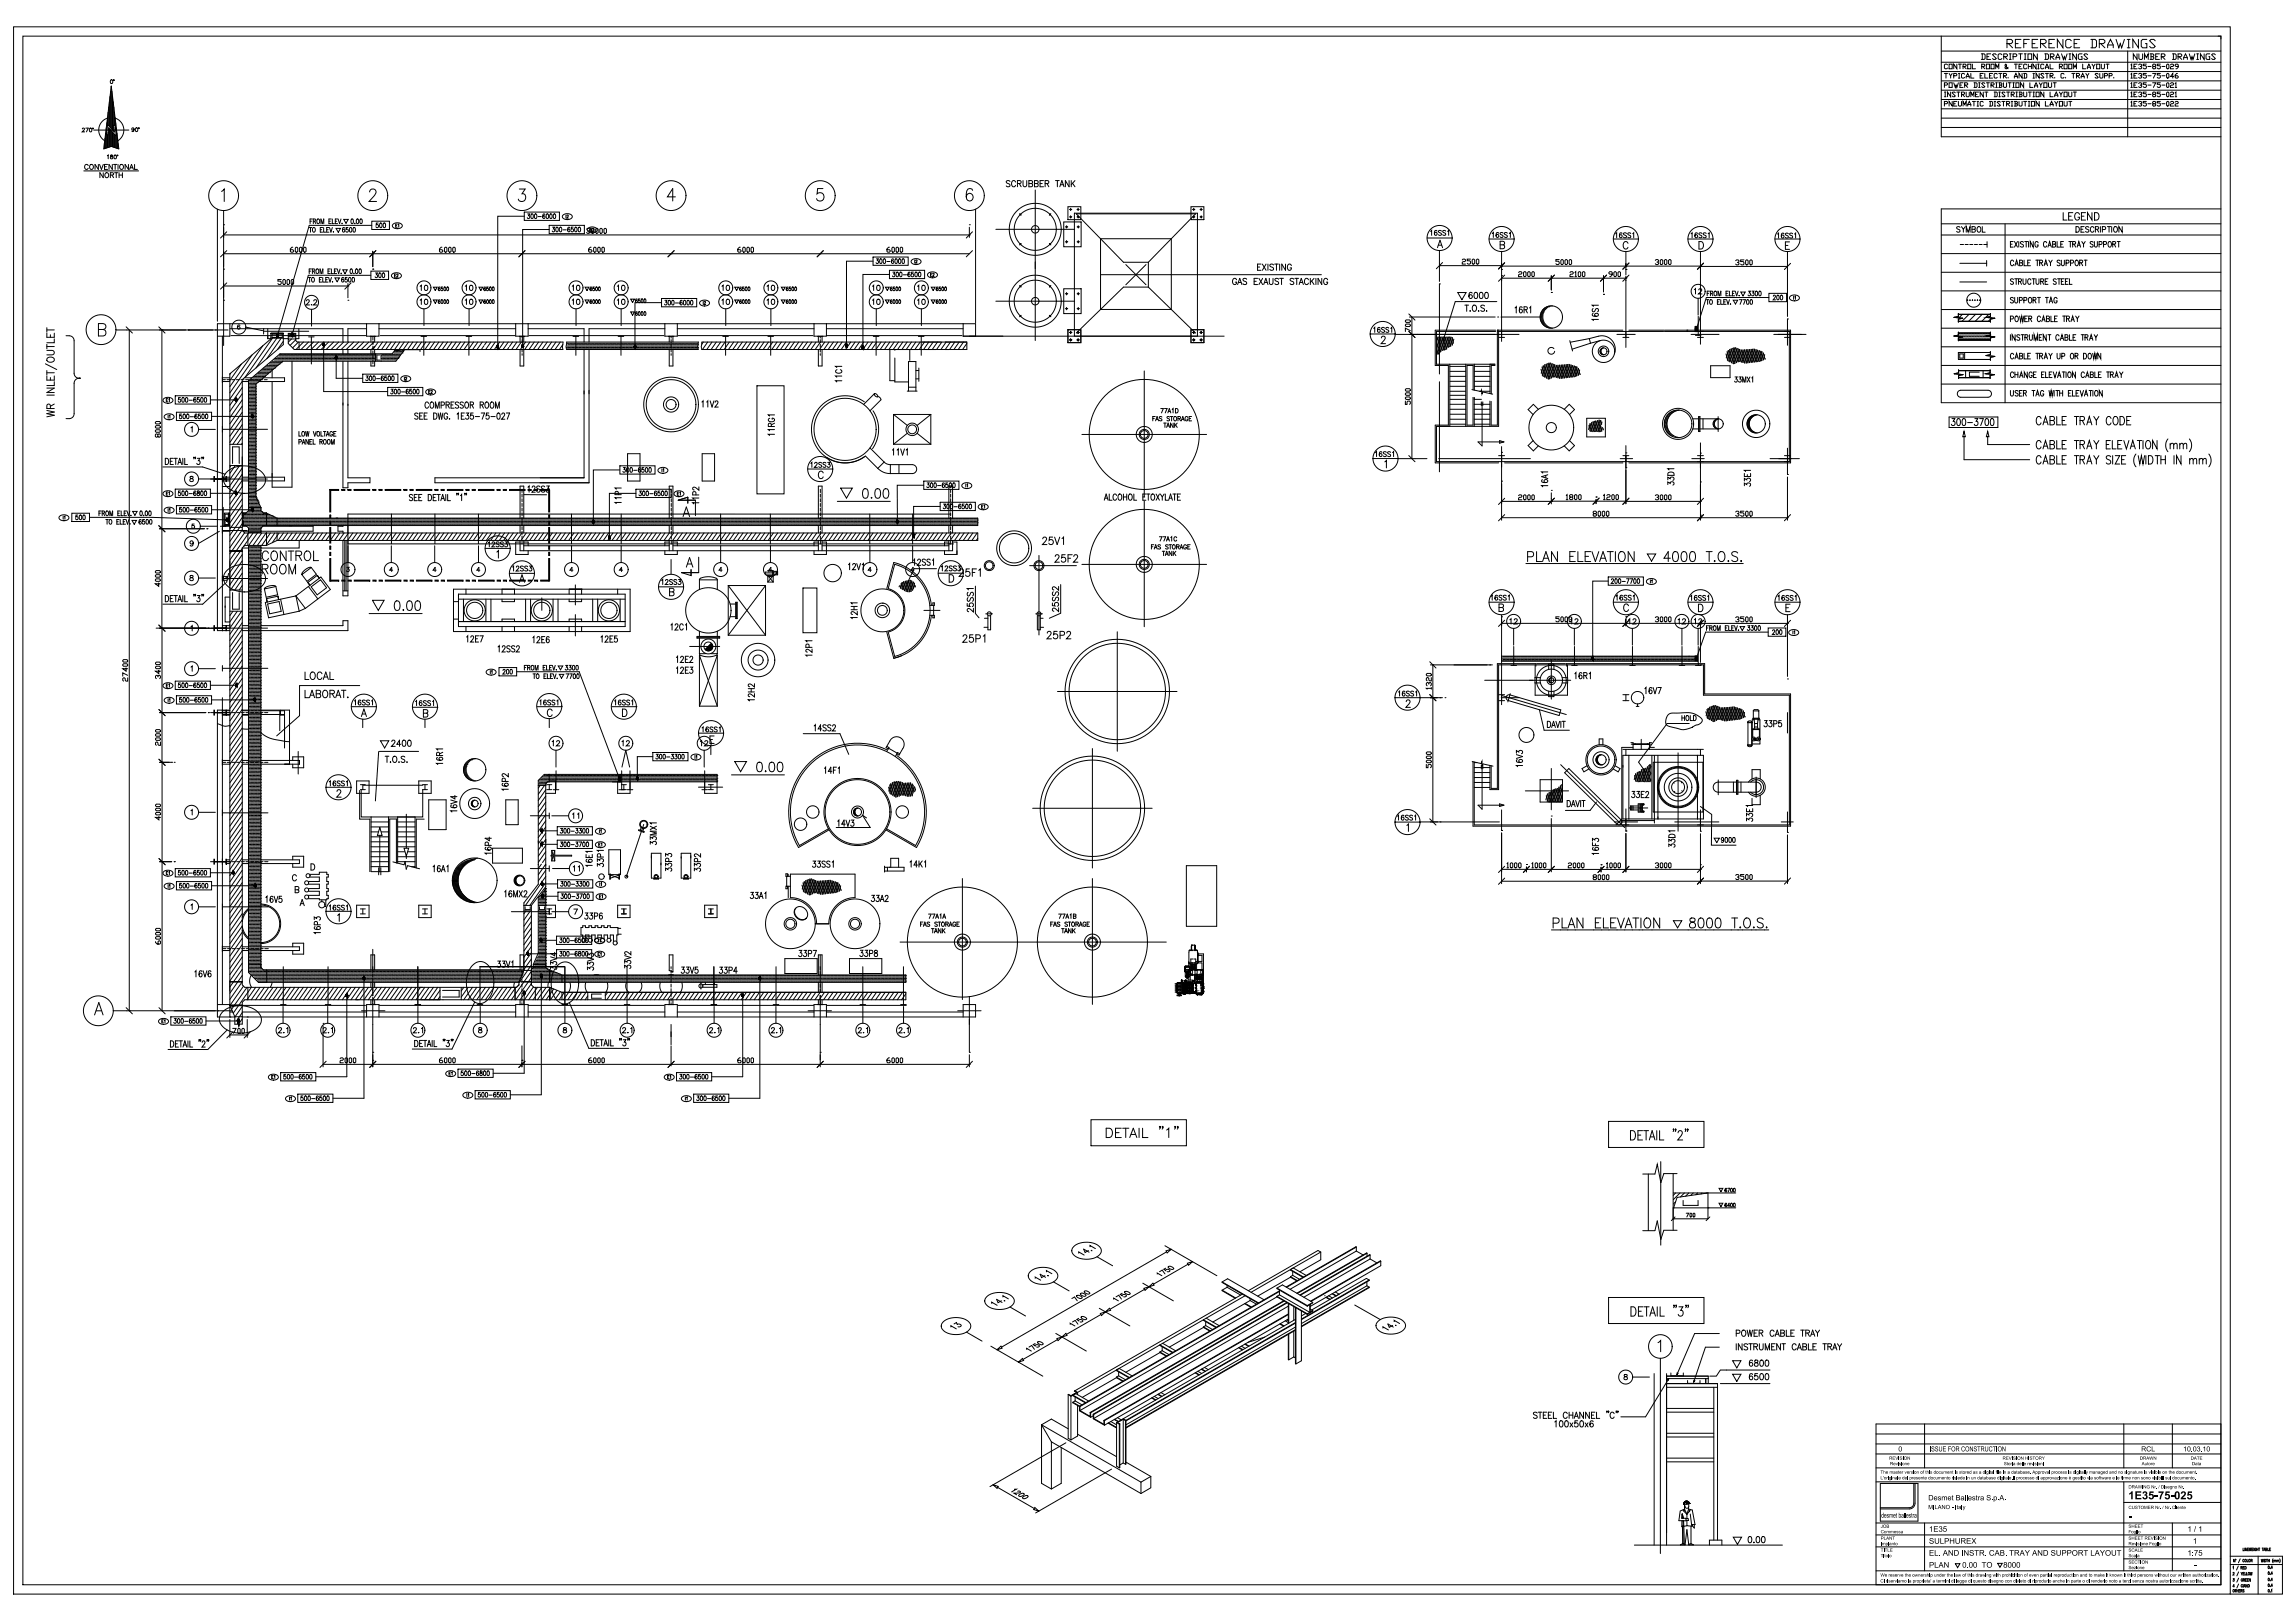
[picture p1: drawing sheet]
<svg xmlns="http://www.w3.org/2000/svg" width="841mm" height="594mm" viewBox="0 0 841 594" stroke-linecap="round" stroke-linejoin="round" font-family="sans-serif">
<g fill="none" stroke="#000" stroke-width=".37">
<path d="M5 9.8h811.9v574.3h-811.9zM8.4 13.2h805v567.5h-805zM755.7 77.9v2.7h1.4M757.7 79.2h.9M759.2 77.9h-1.5v2.7h1.5M761.7 78.6a.9 .9 0 0 0-1.1-.7 .9 .9 0 0 0-.7 1.1v.6a.9 .9 0 0 0 .9 1.1 .9 .9 0 0 0 .9-1.1h-.6M762.4 79.2h.9M763.9 77.9h-1.5v2.7h1.5M766.2 77.9v2.7l-1.6-2.7v2.7M767.2 77.9a1.39 1.39 0 0 1 1.6 1.4 1.39 1.39 0 0 1-1.6 1.3zM813.4 76.5h-102.4v71.1h102.4M711 86.1h102.4"/>
<path d="M711 82h102.4M711 99.8h102.4M711 92.9h102.4M717.9 83.3l-.5-.3-.7 .3 .1 .5 1.1 .7-.5 .6-.7-.3M718.4 83l.7 1 .7-1M719.1 84v1.1M720.2 85.1v-2.1l.7 2.1 .7-2.1v2.1M722.3 84l1.1 .2 .1 .5-.4 .4h-.8v-2.1l1.1 .2 .1 .4-.4 .4M724.5 83.1a.94 .94 0 0 1 1 1 .94 .94 0 0 1-1 .9l-.4-.7zM726 83v2.1h1.1M734.4 82v65.6M760.4 83a1.05 1.05 0 0 1 1.2 1.1 1.05 1.05 0 0 1-1.2 1z"/>
<path d="M762.2 84h.7M763.3 83h-1.1v2.1h1.1M765.1 83.3l-.4-.3-.8 .3 .1 .5 1.1 .7-.4 .6-.8-.3M766.9 83.5a.67 .67 0 0 0-.8-.5 .67 .67 0 0 0-.5 .8v.5a.67 .67 0 0 0 .5 .8 .67 .67 0 0 0 .8-.5M767.5 84l1-.1 .1-.7-1.1-.2v2.1M768.1 84l.6 1.1M769.3 83v2.1M770 84.1l1.1-.1 .1-.8-1.2-.2v2.1M771.9 83h1.2M772.5 83v2.1M773.4 83v2.1M774.5 83.1a.94 .94 0 0 1 1.1 1 .94 .94 0 0 1-1.1 .9l-.4-.7z"/>
<path d="M777.3 83v2.1l-1.2-2.1v2.1M158.7 109.9h1.4l-.7 1.2zM158.7 105.2h1.4l-.7 1.3zM161.2 110l-.1-.1a.62 .62 0 0 0-.6 .6 .62 .62 0 0 0 .5 .6 .38 .38 0 0 0 .2-.5 .38 .38 0 0 0-.6 0l-.1 .2M161.2 105.4l-.3-.2a.66 .66 0 0 0-.4 .6 .66 .66 0 0 0 .5 .7 .38 .38 0 0 0 .2-.6 .38 .38 0 0 0-.6 0l-.1 .2M161.7 109.9a.62 .62 0 0 1 .5 .6 .62 .62 0 0 1-.5 .6zM162.1 105.2h-.5v.5a.41 .41 0 0 1 .6 .1 .41 .41 0 0 1-.1 .5 .41 .41 0 0 1-.6 0M162.7 109.9a.62 .62 0 0 1 .6 .6 .62 .62 0 0 1-.6 .6zM162.7 105.2a.62 .62 0 0 1 .6 .6 .62 .62 0 0 1-.6 .7zM163.7 109.9a.62 .62 0 0 1 .6 .6 .62 .62 0 0 1-.6 .6zM163.7 105.2a.62 .62 0 0 1 .6 .6 .62 .62 0 0 1-.6 .7zM175.4 105.2h1.4l-.7 1.3z"/>
<path d="M175.4 109.9h1.4l-.7 1.2zM177.8 110v-.1a.62 .62 0 0 0-.6 .6 .62 .62 0 0 0 .5 .6 .38 .38 0 0 0 .1-.5 .38 .38 0 0 0-.5 0l-.1 .2M177.8 105.4l-.2-.2a.66 .66 0 0 0-.4 .6 .66 .66 0 0 0 .5 .7 .38 .38 0 0 0 .1-.6 .38 .38 0 0 0-.5 0l-.1 .2M178.4 109.9a.62 .62 0 0 1 .5 .6 .62 .62 0 0 1-.5 .6zM178.8 105.2h-.5v.5a.41 .41 0 0 1 .5 .1 .41 .41 0 0 1 0 .5 .41 .41 0 0 1-.6 0M179.4 109.9a.62 .62 0 0 1 .6 .6 .62 .62 0 0 1-.6 .6zM179.4 105.2a.62 .62 0 0 1 .6 .6 .62 .62 0 0 1-.6 .7zM180.4 109.9a.62 .62 0 0 1 .6 .6 .62 .62 0 0 1-.6 .6zM180.4 105.2a.62 .62 0 0 1 .6 .6 .62 .62 0 0 1-.6 .7zM214.3 109.9h1.4l-.7 1.2zM214.3 105.2h1.4l-.7 1.3zM216.7 110v-.1a.62 .62 0 0 0-.6 .6 .62 .62 0 0 0 .5 .6 .38 .38 0 0 0 .1-.5 .38 .38 0 0 0-.6 0v.2"/>
<path d="M216.7 105.4l-.2-.2a.66 .66 0 0 0-.5 .7 .66 .66 0 0 0 .6 .6 .41 .41 0 0 0 .1-.6 .41 .41 0 0 0-.5-.2l-.1 .4M217.2 109.9a.62 .62 0 0 1 .6 .6 .62 .62 0 0 1-.6 .6zM217.7 105.2h-.5l-.1 .5a.41 .41 0 0 1 .6 .1 .41 .41 0 0 1 0 .6 .41 .41 0 0 1-.6-.1M218.3 109.9a.62 .62 0 0 1 .6 .6 .62 .62 0 0 1-.6 .6zM218.3 105.2a.62 .62 0 0 1 .6 .6 .62 .62 0 0 1-.6 .7zM219.3 109.9a.62 .62 0 0 1 .6 .6 .62 .62 0 0 1-.6 .6zM219.3 105.2a.62 .62 0 0 1 .6 .6 .62 .62 0 0 1-.6 .7zM231 109.6h1.4l-.7 1.2zM231 114.3h1.4l-.7 1.2zM233.4 109.7v-.1a.62 .62 0 0 0-.6 .6 .62 .62 0 0 0 .5 .6 .38 .38 0 0 0 .1-.5 .38 .38 0 0 0-.6-.1v.2M233.4 114.4v-.1a.62 .62 0 0 0-.6 .6 .62 .62 0 0 0 .5 .6 .38 .38 0 0 0 .1-.5 .38 .38 0 0 0-.6-.1v.2M233.9 114.3a.62 .62 0 0 1 .6 .6 .62 .62 0 0 1-.6 .6z"/>
<path d="M234.4 109.5h-.5l-.1 .6a.41 .41 0 0 1 .6 0 .41 .41 0 0 1 0 .6 .41 .41 0 0 1-.6-.1M235 109.6a.62 .62 0 0 1 .5 .6 .62 .62 0 0 1-.5 .6zM235 114.3a.62 .62 0 0 1 .5 .6 .62 .62 0 0 1-.5 .6zM236 109.6a.62 .62 0 0 1 .6 .6 .62 .62 0 0 1-.6 .6zM236 114.3a.62 .62 0 0 1 .6 .6 .62 .62 0 0 1-.6 .6zM269.1 105.2h1.4l-.7 1.3zM269.1 109.9h1.4l-.7 1.2zM271.5 110v-.1a.62 .62 0 0 0-.6 .6 .62 .62 0 0 0 .5 .6 .38 .38 0 0 0 .1-.5 .38 .38 0 0 0-.5 0l-.1 .2M271.5 105.4l-.2-.2a.66 .66 0 0 0-.5 .6 .66 .66 0 0 0 .6 .7 .4 .4 0 0 0 .2-.6 .4 .4 0 0 0-.5-.2l-.2 .4M272.1 109.9a.62 .62 0 0 1 .5 .6 .62 .62 0 0 1-.5 .6zM272.5 105.2h-.5l-.1 .5a.41 .41 0 0 1 .6 .1 .41 .41 0 0 1 0 .5 .41 .41 0 0 1-.6 0M273.1 109.9a.62 .62 0 0 1 .6 .6 .62 .62 0 0 1-.6 .6z"/>
<path d="M273.1 105.2a.62 .62 0 0 1 .6 .6 .62 .62 0 0 1-.6 .7zM274.1 109.9a.62 .62 0 0 1 .6 .6 .62 .62 0 0 1-.6 .6zM274.1 105.2a.62 .62 0 0 1 .6 .6 .62 .62 0 0 1-.6 .7zM286.2 105.2h1.4l-.7 1.3zM286.2 109.9h1.4l-.7 1.2zM288.6 110l-.1-.1a.62 .62 0 0 0-.5 .6 .62 .62 0 0 0 .5 .6 .38 .38 0 0 0 .1-.5 .38 .38 0 0 0-.6 0v.2M288.6 105.4l-.2-.2a.66 .66 0 0 0-.5 .6 .66 .66 0 0 0 .6 .7 .38 .38 0 0 0 .1-.6 .38 .38 0 0 0-.6 0v.2M289.1 109.9a.62 .62 0 0 1 .6 .6 .62 .62 0 0 1-.6 .6zM289.6 105.2h-.5l-.1 .5a.41 .41 0 0 1 .6 .1 .41 .41 0 0 1-.1 .5 .41 .41 0 0 1-.5 0M290.2 109.9a.62 .62 0 0 1 .5 .6 .62 .62 0 0 1-.5 .6zM290.2 105.2a.62 .62 0 0 1 .5 .6 .62 .62 0 0 1-.5 .7zM291.2 109.9a.62 .62 0 0 1 .6 .6 .62 .62 0 0 1-.6 .6z"/>
<path d="M291.2 105.2a.62 .62 0 0 1 .6 .6 .62 .62 0 0 1-.6 .7zM324.3 105.2h1.4l-.7 1.3zM324.3 109.9h1.4l-.7 1.2zM326.7 110v-.1a.62 .62 0 0 0-.6 .6 .62 .62 0 0 0 .5 .6 .38 .38 0 0 0 .1-.5 .38 .38 0 0 0-.6 0v.2M326.7 105.4l-.2-.2a.66 .66 0 0 0-.5 .7 .66 .66 0 0 0 .6 .6 .41 .41 0 0 0 .1-.6 .41 .41 0 0 0-.5-.2l-.1 .4M327.2 109.9a.62 .62 0 0 1 .6 .6 .62 .62 0 0 1-.6 .6zM327.7 105.2h-.5l-.1 .5a.41 .41 0 0 1 .6 .1 .41 .41 0 0 1 0 .6 .41 .41 0 0 1-.6-.1M328.3 109.9a.62 .62 0 0 1 .6 .6 .62 .62 0 0 1-.6 .6zM328.3 105.2a.62 .62 0 0 1 .6 .6 .62 .62 0 0 1-.6 .7zM329.3 109.9a.62 .62 0 0 1 .6 .6 .62 .62 0 0 1-.6 .6zM329.3 105.2a.62 .62 0 0 1 .6 .6 .62 .62 0 0 1-.6 .7zM341.1 105.2h1.4l-.7 1.3z"/>
<path d="M341.1 109.9h1.4l-.7 1.2zM343.5 110v-.1a.62 .62 0 0 0-.6 .6 .62 .62 0 0 0 .5 .6 .38 .38 0 0 0 .1-.5 .38 .38 0 0 0-.6 0v.2M343.5 105.4l-.2-.2a.66 .66 0 0 0-.5 .6 .66 .66 0 0 0 .6 .7 .41 .41 0 0 0 .1-.6 .41 .41 0 0 0-.5-.2l-.1 .4M344 109.9a.62 .62 0 0 1 .6 .6 .62 .62 0 0 1-.6 .6zM344.5 105.2h-.5l-.1 .5a.41 .41 0 0 1 .6 .1 .41 .41 0 0 1 0 .6 .41 .41 0 0 1-.6-.1M345.1 109.9a.62 .62 0 0 1 .6 .6 .62 .62 0 0 1-.6 .6zM345.1 105.2a.62 .62 0 0 1 .6 .6 .62 .62 0 0 1-.6 .7zM346.1 109.9a.62 .62 0 0 1 .6 .6 .62 .62 0 0 1-.6 .6zM346.1 105.2a.62 .62 0 0 1 .6 .6 .62 .62 0 0 1-.6 .7zM711 106.6h102.4M711 113.4h102.4M717.3 117.7h11.7h-11.7"/>
<path d="M717.3 115.2h11.7M717.3 114.9v1.1l-1.6 .3 3.2 .3-1.6 .3v1.2M717.5 116.4h.1M717.8 103.3h9.8M718.8 115.2l-1.3 1.3M721.2 115.2l-2.6 2.5M723.6 115.2l-2.6 2.5M726 115.2l-2.6 2.5M728.4 115.2l-2.5 2.5M729 116l-1.6 .3 3.2 .3M729 117l-.7 .7M729 114.9v1.1"/>
<path d="M729 116.9v1.2M729.5 116.5l-.4 .4M730.6 116.6l-1.6 .3M736.4 116.9l.9-.1v-.9l-.9-.1v2.1M737.5 102.4l-.4-.2-.7 .2 .1 .5 1 .7-.4 .6-.7-.3M737.9 102.2h1.1M738.3 115.9l.2-.1a1.05 1.05 0 0 1 .8 1 1.05 1.05 0 0 1-.8 1.1 1.36 1.36 0 0 1-.2-2zM738.5 102.2v2M739.3 103.1l1-.1v-.8h-1v2M739.7 115.8l.4 2.1 .4-2.1 .4 2.1 .4-2.1M739.9 103.1l.5 1.1M741 102.2v1.4l.4 .6 .6-.3 .1-1.7"/>
<path d="M741.6 116.8h.6M742.6 115.8h-1v2.1h1M743.1 116.8l.9-.1v-.8l-.9-.1v2.1M743.6 116.8l.6 1.1M743.9 102.6a.61 .61 0 0 0-.8-.4 .61 .61 0 0 0-.4 .7v.5a.61 .61 0 0 0 .4 .8 .61 .61 0 0 0 .8-.5M744.3 102.2h1.1M744.9 102.2v2M745.7 102.2v1.4l.5 .6 .5-.3 .1-1.7M747.4 116.3a.6 .6 0 0 0-.8-.5 .6 .6 0 0 0-.4 .8v.5a.6 .6 0 0 0 .4 .8 .6 .6 0 0 0 .8-.5M747.4 103.1l1-.1v-.8h-1v2M747.8 117.9l.7-2.1 .6 2.1M748 103.1l.5 1.1"/>
<path d="M748.1 117.2h.7M749.1 103.1h.6M749.5 116.8l1.1 .2v.5l-.3 .4h-.8v-2.1l1.1 .2v.4l-.3 .4M750.1 102.2h-1v2h1M751.2 115.8v2.1h.9M752.5 116.8h.6M753.1 102.4l-.4-.2-.7 .2 .2 .5 .9 .5v.5l-.4 .3-.7-.3M753.5 115.8h-1v2.1h1M753.6 102.2h1.1M754.2 102.2v2M755 103.1h.6M755.5 115.8h1.1"/>
<path d="M756 102.2h-1v2h1M756 115.8v2.1M756.5 103.1h.6M756.9 116.8l.9-.1v-.8l-.9-.1v2.1M757.4 116.8l.6 1.1M757.5 102.2h-1v2h1M758 102.2v2h.9M758.5 117.9l.6-2.1 .7 2.1M758.8 117.2h.7M760.2 115.8l.7 1 .6-1M760.9 116.8v1.1M84.6 123h49.3"/>
<path d="M139.3 123h49.3M193.8 123h49.3M248.4 123h49.4M303 123h49.3M711 120.3h102.4M711 127.1h102.4M711 133.9h102.4M717.4 138.4h11.5h-11.5M717.4 135.8h11.5M717.4 135.5v1.1l-1.6 .3 3.2 .4-1.6 .3v1.1M717.8 129.7h1.3v1.5h-1.3zM719.6 129.2v2.5"/>
<path d="M719.9 135.8v2.6M724.9 136.4h-3.6v1.5h3.6M726.3 135.8v2.6M728.9 136.6l-1.6 .3 3.2 .4M728.9 135.5v1.1M729 131.7h-11.7h11.7M729 130.9v1.1zM729 128.8v1.2zM729 129.2h-11.7v2.5M729 130l-1.6 .3 3.2 .3-1.6 .3M730.5 137.3l-1.6 .3v1.1M737.5 130a.61 .61 0 0 0-.7-.5 .61 .61 0 0 0-.4 .7v.5a.61 .61 0 0 0 .4 .8 .61 .61 0 0 0 .7-.5"/>
<path d="M737.5 136.8a.61 .61 0 0 0-.7-.5 .61 .61 0 0 0-.4 .8v.5a.61 .61 0 0 0 .4 .7 .61 .61 0 0 0 .7-.4M738 131.5l.6-2 .6 2M738 136.3v2M738 137.3h1.1M738.2 130.8h.8M739.1 136.3v2M739.7 130.4l1 .2 .1 .5-.4 .4h-.7v-2l1 .2 .1 .3-.4 .4M739.7 138.3l.6-2 .7 2M740 137.7h.7M741.4 129.5v2h.9M742.5 136.3v2l-1.1-2v2M742.7 130.4h.6"/>
<path d="M743.7 129.5h-1v2h1M744.3 136.8a.6 .6 0 0 0-.7-.5 .6 .6 0 0 0-.5 .8v.5a.61 .61 0 0 0 .6 .8 .61 .61 0 0 0 .6-.8h-.4M744.8 137.3h.6M745.6 129.5h1.1M745.8 136.3h-1v2h1M746.2 129.5v2M747 130.4l1-.1v-.7l-1-.1v2M747.6 130.4l.5 1.1M747.8 137.3h.6M748.7 131.5l.6-2 .6 2M748.8 136.3h-1v2h1M748.9 130.8h.8"/>
<path d="M749.2 136.3v2h1M750.4 129.5l.6 .9 .7-.9M750.6 137.3h.6M751 130.4v1.1M751.6 136.3h-1v2h1M752 136.3l.7 2 .6-2M753.4 129.5v1.4l.5 .6 .6-.3v-1.7M753.6 138.3l.6-2 .7 2M753.8 137.7h.8M755.2 130.5l.9-.1v-.8l-.9-.1v2M755.3 136.3h1.1M755.9 136.3v2"/>
<path d="M756.7 136.3v2M757.7 136.4l.1-.1a1.05 1.05 0 0 1 .8 1 1.05 1.05 0 0 1-.8 1 1.36 1.36 0 0 1-.1-1.9zM758.6 129.6l.2-.1a1.06 1.06 0 0 1 .8 1 1.06 1.06 0 0 1-.8 1 1.37 1.37 0 0 1-.2-1.9zM760 130.4l.9-.1v-.7l-.9-.1v2M760.2 136.3v2l-1.1-2v2M760.5 130.4l.6 1.1M763.1 129.5a1.03 1.03 0 0 1 1.1 1 1.03 1.03 0 0 1-1.1 1zM763.4 136.8a.61 .61 0 0 0-.7-.5 .61 .61 0 0 0-.4 .8v.5a.61 .61 0 0 0 .4 .7 .61 .61 0 0 0 .7-.4M763.9 138.3l.6-2 .7 2M764.1 137.7h.8M765.1 129.6l.1-.1a1.06 1.06 0 0 1 .8 1 1.06 1.06 0 0 1-.8 1 1.37 1.37 0 0 1-.1-1.9zM765.6 137.3l1 .2 .1 .5-.4 .3h-.7v-2l1 .2v.6l-.3 .2"/>
<path d="M766.5 129.5l.4 2 .4-2 .4 2 .3-2M767.3 136.3v2h.9M768.6 137.3h.6M769.4 129.5v2l-1.1-2v2M769.6 136.3h-1v2h1M771.6 136.3h1M772.1 136.3v2M773 137.3l.9-.1v-.8l-.9-.1v2M773.5 137.3l.6 1M774.6 138.3l.6-2 .6 2M774.8 137.7h.8M776.3 136.3l.6 1 .7-1"/>
<path d="M776.9 137.3v1M109.5 158.1v1.7h.8M110.8 158.2l.1-.1a.82 .82 0 0 1 .7 .9 .82 .82 0 0 1-.8 .7l-.3-.5zM111.9 158.1l.3 1.7 .3-1.7 .4 1.7 .3-1.7M114.8 158.1l.5 1.7 .5-1.7M116.3 158.2l.1-.1a.82 .82 0 0 1 .7 .9 .82 .82 0 0 1-.8 .7l-.2-.5zM117.6 158.1v1.7h.7M118.5 158.1h.9M118.9 158.1v1.7M119.5 159.8l.5-1.7 .5 1.7M119.7 159.2h.6M121.8 158.5a.5 .5 0 0 0-.6-.4 .5 .5 0 0 0-.4 .7v.4a.51 .51 0 0 0 .5 .6 .51 .51 0 0 0 .5-.6h-.3"/>
<path d="M122.2 158.9h.6M123.1 158.1h-.9v1.7h.9M153.1 151.7l-.4-.4-.8 .4 .2 .5 .9 .5 .1 .6-.4 .3-.8-.3M153.7 152.4h.7M154.8 151.3h-1.1v2.3h1.1M155.4 152.4h.7M156.5 151.3h-1.1v2.3h1.1M157 147.8a.67 .67 0 0 0-.9-.5 .67 .67 0 0 0-.4 .9v.5a.67 .67 0 0 0 .4 .9 .67 .67 0 0 0 .9-.6M157.8 147.4l.2-.1a1.17 1.17 0 0 1 .9 1.1 1.17 1.17 0 0 1-.9 1.2 1.52 1.52 0 0 1-.2-2.2zM158.8 151.3a1.14 1.14 0 0 1 1.3 1.2 1.14 1.14 0 0 1-1.3 1.1zM159.5 149.6v-2.3l.7 2.3 .7-2.3v2.3M160.5 151.3l.4 2.3 .4-2.3 .5 2.3 .4-2.3"/>
<path d="M161.6 148.5l1-.1v-1l-1-.1v2.3M163.4 148.4l1-.1v-.9l-1-.1v2.3M163.9 151.9a.67 .67 0 0 0-.8-.6 .67 .67 0 0 0-.5 .9v.5a.68 .68 0 0 0 .7 .9 .68 .68 0 0 0 .6-.9h-.4M164 148.4l.6 1.2M164.6 153.4v.2zM165.2 148.4h.7M166.3 147.3h-1.1v2.3h1.1M167.4 151.8l.4-.5v2.3M168 147.6l-.5-.3-.7 .3 .1 .6 1.1 .7-.5 .7-.7-.4M169 152.4h.7M169.7 147.6l-.4-.3-.8 .3 .2 .6 1 .7-.4 .7-.8-.4M170.1 151.3h-1.1v2.3h1.1"/>
<path d="M170.6 147.4l.2-.1a1.17 1.17 0 0 1 .8 1.1 1.17 1.17 0 0 1-.8 1.2 1.49 1.49 0 0 1-.2-2.2zM170.7 151.3h1l-.6 .9a.67 .67 0 0 1 .6 1 .67 .67 0 0 1-1.2 0M172.2 148.4l1.1-.1v-.9l-1.1-.1v2.3M172.8 148.4l.6 1.2M173.3 151.3h-.9v1a.68 .68 0 0 1 .9 0 .68 .68 0 0 1-.1 1 .68 .68 0 0 1-.9-.1M174.1 152.6h1.5M175.9 148.4l1-.1v-.9l-1-.1v2.3M176.3 151.3h1.2l-.9 2.3M176.5 148.4l.6 1.2M177.9 147.4l.2-.1a1.17 1.17 0 0 1 .9 1.1 1.17 1.17 0 0 1-.9 1.2 1.52 1.52 0 0 1-.2-2.2zM179 151.3h-.8l-.1 1a.68 .68 0 0 1 1 0 .68 .68 0 0 1-.1 1 .68 .68 0 0 1-1-.1M179.8 152.6h1.6"/>
<path d="M179.9 147.4l.1-.1a1.17 1.17 0 0 1 .9 1.1 1.17 1.17 0 0 1-.9 1.2 1.5 1.5 0 0 1-.1-2.2zM181.5 149.6v-2.3l.7 2.3 .7-2.3v2.3M182.2 151.4l.3-.1a1.28 1.28 0 0 1 0 2.3l-.5-1zM183.8 151.9l.4-.6 .5 .1 .1 .4-1.1 1.8h1.2M185.4 151.3h1.3l-.9 2.3M711 140.7h102.4M717.3 143.3l.9-.3h9.9l.9 .4 .4 .9-.2 .7-.9 .6h-10.2l-.8-.3-.3-.6-.1-.7zM719.4 158.1v10.3h24M736.4 143.1v1.4l.4 .6 .6-.3 .1-1.7M739.2 143.4l-.4-.3-.7 .3 .1 .5 1 .6-.4 .6-.7-.3M739.6 144.1h.7M740.6 143.1h-1v2h1"/>
<path d="M741.1 144.1l1-.1v-.8l-1-.1v2M741.7 144.1l.5 1M744.2 143.1h1.1M744.8 143.1v2M745.6 145.1l.7-2 .6 2M745.9 144.4h.8M748.5 143.6a.61 .61 0 0 0-.7-.5 .61 .61 0 0 0-.4 .8v.4a.61 .61 0 0 0 .5 .8 .61 .61 0 0 0 .6-.8h-.4M750.5 143.1l.4 2 .4-2 .4 2 .3-2M752.4 143.1v2M753 143.1h1.1M753.5 143.1v2M754.4 144.1h1.1"/>
<path d="M754.4 143.1v2M755.5 143.1v2M757.6 144.1h.6M758.6 143.1h-1v2h1M759.1 143.1v2h.9M760.4 144.1h.6M761.4 143.1h-1v2h1M761.9 143.1l.6 2 .6-2M763.4 145.1l.7-2 .6 2M763.7 144.4h.7M765.2 143.1h1M765.7 143.1v2"/>
<path d="M766.6 143.1v2M767.5 143.2l.2-.1a1.05 1.05 0 0 1 .8 1 1.05 1.05 0 0 1-.8 1 1.36 1.36 0 0 1-.2-1.9zM770 143.1v2l-1.1-2v2M109.5 161.9h.8v-.8l-.8-.1v1.8M110.7 162.8l.5-1.8 .5 1.8M110.9 162.2h.6M112.9 161v1.8l-.9-1.8v1.8M113.5 161.9h.5M114.3 161h-.8v1.8h.8M114.7 161v1.8h.8M117.2 161.9l.7-.1v-.7l-.7-.1v1.8M117.6 161.9l.5 .9"/>
<path d="M118.7 161.1l.2-.1a.82 .82 0 0 1 .6 .9 .82 .82 0 0 1-.8 .8l-.2-.6zM120.2 161.1l.1-.1a.82 .82 0 0 1 .7 .9 .82 .82 0 0 1-.8 .8l-.3-.6zM121.4 162.8v-1.8l.5 1.8 .5-1.8v1.8M728 162.9h15.4M173.1 353.7a3.8 3.8 0 0 1 6.5 1 9.5 9.5 0 0 1-2.4 12.7 4 4 0 0 1-5.4-2.6 10.5 10.5 0 0 1 1.3-11.1zM175.8 354.2h31.1h-31.1M204.1 353.9a3.8 3.8 0 0 1 6.5 .9 9.5 9.5 0 0 1-2.3 12.7 4 4 0 0 1-5.4-2.5 10.5 10.5 0 0 1 1.2-11.1zM84.3 368.4h49.6M139 368.4h49.8M173.9 367.2l-8.3 17.2h-14.6M193.5 368.4h49.8M208.5 367.4l7.2 16.7h14.5"/>
<path d="M248.2 368.4h49.8M302.9 368.4h29M151.9 381.2a1.14 1.14 0 0 1 1.2 1.2 1.14 1.14 0 0 1-1.2 1.1zM153.7 382.3h.7M154.8 381.2h-1.1v2.3h1.1M155.1 381.2h1.2M155.7 381.2v2.3M156.5 383.5l.7-2.3 .7 2.3M156.7 382.7h.9M158.3 381.2v2.3M159 381.2v2.3h1M162.5 380.9l-.2 .5"/>
<path d="M163 380.9l-.2 .5M163.6 381.2h.9l-.5 .9a.67 .67 0 0 1 .6 1 .67 .67 0 0 1-1.2 0M165.4 380.9l-.2 .5M165.9 380.9l-.2 .5M216.6 381a1.14 1.14 0 0 1 1.2 1.1 1.14 1.14 0 0 1-1.2 1.1zM218.4 382.1h.7M219.5 381h-1.1v2.2h1.1M219.8 381h1.2M220.4 381v2.2M221.2 383.2l.6-2.2 .7 2.2M221.4 382.5h.9M223 381v2.2"/>
<path d="M223.7 381v2.2h1M227.1 380.6l-.1 .6M227.6 380.6l-.1 .6M228.3 381h.9l-.5 .8a.67 .67 0 0 1 .5 1.1 .67 .67 0 0 1-1.1-.1M230.1 380.6l-.2 .6M230.6 380.6l-.2 .6M816.9 570.2h19.1v13.9h-19.1M816.9 573.3h19.1M817.8 574.2l.2-.2v.9M817.9 576.4l.3-.2 .1 .2-.5 .7h.5M817.9 578.5h.4l-.2 .3 .2 .1a.29 .29 0 0 1 0 .5 .29 .29 0 0 1-.5-.2M818.6 571.4v.9l-.5-.9v.9"/>
<path d="M819.8 573.8l-.6 1.5M819.9 576l-.6 1.4M819.9 578.3l-.6 1.4M820.5 571.2l-.6 1.4M820.8 574.5l.4-.1 .1-.3-.5-.1v.9M820.8 576.2l.3 .9M821 574.5l.3 .4M821.4 576.2l-.3 .4M821.4 578.7a.28 .28 0 0 0-.3-.2 .28 .28 0 0 0-.2 .3v.2a.28 .28 0 0 0 .2 .4 .28 .28 0 0 0 .3-.4h-.2M821.5 574.5h.3M821.5 576.6h.3M821.6 567.3v.9h.4"/>
<path d="M821.6 578.9h.5v-.4h-.5v.9M821.9 578.9l.2 .5M822 571.6a.28 .28 0 0 0-.4-.2 .28 .28 0 0 0-.2 .3v.2a.28 .28 0 0 0 .2 .4 .28 .28 0 0 0 .4-.2M822 574h-.5v.9h.5M822 576.2h-.5v.9h.5M822.2 567.3v.9M822.2 574a.47 .47 0 0 1 .5 .5 .47 .47 0 0 1-.5 .4zM822.2 576.2v.9h.5M822.4 578.9h.3M822.8 576.2v.9h.5M822.9 578.5h-.5v.9h.5M823 567.3v.9l-.5-.9v.9"/>
<path d="M823 571.4v.9h.5M823.1 578.9h.3M823.2 567.7h.3M823.6 578.5h-.5v.9h.5M823.7 567.3h-.5v.9h.5M823.9 567.3l.1 .9 .2-.9 .2 .9 .2-.9M824.2 576.2l.1 .9 .2-.9 .2 .9 .2-.9M824.3 578.5v.9l-.5-.9v.9M824.4 571.8h.5v-.4h-.5v.9M824.7 571.8l.2 .5M824.8 567.7h.3M825.3 567.3h-.5v.9h.5"/>
<path d="M825.5 567.3v.9M826.3 567.5a.28 .28 0 0 0-.4-.2 .28 .28 0 0 0-.2 .3v.2a.28 .28 0 0 0 .3 .4 .28 .28 0 0 0 .3-.4h-.2M826.5 567.7h.5M826.5 567.3v.9M827 567.3v.9M827.1 570.2v13.9M827.2 567.3h.5M827.5 567.3v.9M828.2 571.4l.2 .9 .2-.9 .1 .9 .2-.9M828.5 567.3h.5M828.8 567.3v.9M829.1 568.2l.3-.9 .3 .9"/>
<path d="M829.1 571.4v.9M829.2 567.9h.4M829.4 571.4a.47 .47 0 0 1 .5 .4 .47 .47 0 0 1-.5 .5zM829.9 567.7l.4 .1-.1 .4h-.3v-.9l.4 .1-.1 .3M830.1 571.4h.5M830.3 571.4v.9M830.6 567.3v.9h.4M830.8 571.4v.9M830.8 571.8h.5M831.2 567.7h.3M831.3 571.4v.9M831.5 574.7h.1"/>
<path d="M831.5 576.8h.1M831.5 579.1h.1M831.7 567.3h-.5v.9h.5M832.3 574.5h-.5l.3-.7v1M832.3 576.6h-.5l.3-.6v.9M832.3 578.9h-.5l.3-.6v.9M832.6 571.2l-.3 .6 .3 .8M832.8 571.9l.4-.2v.6M832.8 571.7v.6M833.2 571.9l.4-.2v.6M833.9 571.9l.3-.2 .1 .6M833.9 571.7v.6"/>
<path d="M834.3 571.9l.3-.2 .1 .6M834.9 571.2l.3 .6-.3 .8M818.4 581.2h-.6l.4-.6v.9M818.6 582.4h.5M818.8 582.4v1M819.2 582.4v1M819.2 582.9h.5M819.7 582.4v1M819.9 580.4l-.6 1.5M820 582.9h.3M820.5 582.4h-.5v1h.5M820.7 582.9l.4-.1v-.3l-.4-.1v1"/>
<path d="M821 582.9l.2 .5M821.4 580.8a.28 .28 0 0 0-.3-.2 .28 .28 0 0 0-.2 .4v.2a.28 .28 0 0 0 .2 .3 .28 .28 0 0 0 .3-.2M821.6 580.6v.9M821.8 581.5l.3-.9 .3 .9M821.9 582.6h-.5l.5 .5-.1 .3-.4-.2M821.9 581.2h.4M823.1 580.6v.9l-.5-.9v.9M831.5 581.3h.1M831.5 583.3h.1M831.9 582.6l.2-.2v1M832.3 581h-.5l.3-.6v1"/>
<circle cx="818.8" cy="571.5" r=".08"/>
<circle cx="822.5" cy="571.8" r=".4"/>
<circle cx="823.7" cy="576.6" r=".41"/>
<circle cx="823.9" cy="571.8" r=".4"/>
<circle cx="831" cy="576.4" r=".41"/>
<circle cx="831" cy="578.7" r=".41"/>
<circle cx="831" cy="574.2" r=".41"/>
<circle cx="818.1" cy="582.8" r=".41"/>
<circle cx="823.6" cy="581" r=".41"/>
<circle cx="831" cy="580.8" r=".41"/>
<circle cx="831" cy="582.8" r=".41"/>
</g>
<path d="M719.4 158.1l.4 1.9h-.9z" fill="#fff" stroke="#000" stroke-width=".37"/>
<path d="M728 158.1v4.8" fill="none" stroke="#000" stroke-width=".37"/>
<path d="M728 158.1l.5 1.9h-1z" fill="#fff" stroke="#000" stroke-width=".37"/>
<g fill="none" stroke="#000" stroke-width=".37">
<path d="M713.9 152.8h17.8v3.8h-17.8zM714.9 153.4h1.1l-.6 1a.76 .76 0 0 1 .6 1.1 .76 .76 0 0 1-1.3-.1M717 153.5l.5-.1a1.67 1.67 0 0 1 0 2.5h-.2a1.91 1.91 0 0 1-.3-2.4zM718.9 153.5l.5-.1a1.67 1.67 0 0 1 0 2.5h-.2a1.89 1.89 0 0 1-.3-2.4zM720.7 154.8h1.7M723.3 153.4h1.1l-.6 1a.76 .76 0 0 1 .6 1.1 .76 .76 0 0 1-1.3-.1M725.1 153.4h1.3l-.9 2.5M727.3 153.5l.5-.1a1.68 1.68 0 0 1 0 2.5h-.2a1.89 1.89 0 0 1-.3-2.4zM729.3 153.5l.5-.1a1.68 1.68 0 0 1 0 2.5h-.2a1.89 1.89 0 0 1-.3-2.4zM747.6 153.3a.91 .91 0 0 0-1.1-.7 .91 .91 0 0 0-.7 1.2v.7a.91 .91 0 0 0 .7 1.2 .91 .91 0 0 0 1.1-.7M748.3 155.7l.9-3.1 .9 3.1M748.6 154.7h1.2"/>
<path d="M750.8 154.1h1.1l.5 .3 .1 .7-.6 .6h-1.1v-3.1h1.1l.5 .3 .1 .6-.6 .6M753.3 152.6v3.1h1.4M755.3 154.1h.9M756.8 152.6h-1.5v3.1h1.5M759.7 152.6h1.7M760.6 152.6v3.1M761.9 154.1l1.4-.2 .2-.4-.2-.7-1.4-.2v3.1M762.7 154.1l.8 1.6M764.3 155.7l.9-3.1 1 3.1M764.7 154.7h1.1M766.9 152.6l.9 1.5 1-1.5M767.8 154.1v1.6"/>
<path d="M773.2 153.3a.91 .91 0 0 0-1.1-.7 .91 .91 0 0 0-.7 1.2v.7a.91 .91 0 0 0 .7 1.2 .91 .91 0 0 0 1.1-.7M774.4 152.8l.2-.2a1.67 1.67 0 0 1 1.3 1.3 1.67 1.67 0 0 1-.6 1.6l-.2 .2a1.67 1.67 0 0 1-1.3-1.3 1.67 1.67 0 0 1 .6-1.6zM776.5 152.6a1.65 1.65 0 0 1 1.7 1 1.65 1.65 0 0 1-.6 1.9l-1.1 .2zM778.9 154.1h1M780.5 152.6h-1.6v3.1h1.6M747.6 162.1a.91 .91 0 0 0-1.1-.7 .91 .91 0 0 0-.7 1.2v.7a.91 .91 0 0 0 .7 1.2 .91 .91 0 0 0 1.1-.7M747.6 167.7a.91 .91 0 0 0-1.1-.7 .91 .91 0 0 0-.7 1.1v.8a.91 .91 0 0 0 .7 1.1 .91 .91 0 0 0 1.1-.7M748.3 164.5l.9-3.1 .9 3.1M748.3 170l.9-3 .9 3M748.6 163.5h1.2M748.6 169h1.2M750.8 162.9h1.1l.5 .3 .1 .7-.6 .6h-1.1v-3.1h1.1l.5 .3v.9l-.5 .3"/>
<path d="M750.8 168.4h1.1l.5 .3 .1 .7-.6 .6h-1.1v-3h1.1l.5 .2 .1 .6-.6 .6M753.3 161.4v3.1h1.4M753.3 167v3h1.4M755.3 162.9h.9M755.3 168.4h.9M756.8 161.4h-1.5v3.1h1.5M756.8 167h-1.5v3h1.5M759.7 161.4h1.7M759.7 167h1.7M760.6 161.4v3.1M760.6 167v3M761.9 162.9l1.4-.2 .2-.4-.2-.7-1.4-.2v3.1"/>
<path d="M761.9 168.4l1.4-.1 .2-.5-.2-.7-1.4-.1v3M762.7 162.9l.8 1.6M762.7 168.4l.8 1.6M764.3 164.5l.9-3.1 1 3.1M764.3 170l.9-3 1 3M764.7 163.5h1.1M764.7 169h1.1M766.9 161.4l.9 1.5 1-1.5M766.9 167l.9 1.4 1-1.4M767.8 162.9v1.6M767.8 168.4v1.6M771.4 162.9h1"/>
<path d="M773 161.4h-1.6v3.1h1.6M773.1 167.4a.81 .81 0 0 0-1.1-.4 .81 .81 0 0 0-.4 1l1.2 .7 .3 .9a.95 .95 0 0 1-1.7 0M773.7 161.4v3.1h1.4M773.8 167v3M774.7 167h1.7l-1.7 3h1.7M775.7 162.9h.9M777.1 168.4h.9M777.2 161.4h-1.5v3.1h1.5M777.9 161.4l.9 3.1 1-3.1M778.6 167h-1.5v3h1.5M780.2 164.5l1-3.1 .9 3.1M780.6 163.5h1.1"/>
<path d="M782.3 166.4a3.7 3.7 0 0 0 0 4.7M782.8 161.4h1.6M783.2 167l.5 3 .6-3 .6 3 .6-3M783.6 161.4v3.1M784.9 161.4v3.1M786 167v3M786.3 161.6l.2-.2a1.66 1.66 0 0 1 1.3 1.3 1.66 1.66 0 0 1-.5 1.6l-.3 .2a1.66 1.66 0 0 1-1.3-1.3 1.66 1.66 0 0 1 .6-1.6zM786.9 167a1.65 1.65 0 0 1 1.7 1 1.65 1.65 0 0 1-.5 1.9l-1.2 .1zM789.4 167h1.6M790.1 161.4v3.1l-1.7-3.1v3.1M790.2 167v3M791.5 168.4h1.6"/>
<path d="M791.5 167v3M793.1 167v3M794 160.8a3.7 3.7 0 0 0 0 4.7M794.9 163l.5-.6 .6 .2 .2 1.9M794.9 162.4v2.1M796.2 163l.5-.6 .6 .2 .1 1.9M796.3 167v3M798.4 163l.6-.6 .5 .2 .2 1.9M798.4 162.4v2.1M798.8 167v3l-1.6-3v3M799.7 163l.5-.6 .6 .2 .1 1.9M801.9 160.8a3.7 3.7 0 0 1 0 4.7"/>
<path d="M802 168.6l.6-.6 .6 .1 .1 1.9M802 168v2M803.3 168.6l.6-.6 .6 .1 .1 1.9M805.5 168.6l.6-.6 .6 .1 .1 1.9M805.5 168v2M806.8 168.6l.6-.6 .6 .1 .1 1.9M809 166.4a3.7 3.7 0 0 1 0 4.7"/>
</g>
<path d="M779.9 547.2l.8-.8h.4v3h-.5v-2.1l-.7 .4zM782.1 546.4h2.2v.5h-1.6v.7h1.5v.5h-1.5v.8h1.6v.5h-2.2zM784.9 546.7a.8 .8 0 0 1 1.3-.1 .8 .8 0 0 1-.1 1.2 .94 .94 0 0 1 0 1.6 .94 .94 0 0 1-1.4-.8l.5-.1a.46 .46 0 0 0 .6 .4 .46 .46 0 0 0 .3-.7 .46 .46 0 0 0-.7-.1l.1-.5a.37 .37 0 0 0 .5-.3 .37 .37 0 0 0-.4-.4 .37 .37 0 0 0-.4 .4l-.5-.1zM787.3 546.5h1.5v.5h-1.1v.5a.99 .99 0 0 1 1.2 .7 .99 .99 0 0 1-.8 1.2 .99 .99 0 0 1-1.1-.8h.5a.54 .54 0 0 0 .8 .1 .54 .54 0 0 0 .1-.8 .54 .54 0 0 0-.8 .1h-.6zM789.3 548h1.1v.6h-1.1zM790.6 546.5h1.9l-1 2.9h-.5v-.3l.9-2.1h-1.3zM793.2 546.5h1.5v.5h-1.1v.5a.99 .99 0 0 1 1.2 .7 .99 .99 0 0 1-.8 1.2 .99 .99 0 0 1-1.1-.8h.5a.54 .54 0 0 0 .8 .1 .54 .54 0 0 0 .1-.8 .54 .54 0 0 0-.8 .1h-.6zM795.2 548h1.1v.6h-1.1zM796.9 546.6a1.2 1.2 0 0 1 1.4 .3 1.2 1.2 0 0 1 .1 1.4l-.4 1a1.21 1.21 0 0 1-1.4-.4 1.21 1.21 0 0 1-.1-1.4z" fill="#000"/>
<path d="M797.2 547l.4-.1 .2 .4v1.2l-.3 .5-.4-.5z" fill="#fff"/>
<path d="M688.8 538.8h.9l-.4 .1v1.1l-.1-1.1zM689.9 538.8l.1 .4 .5 .1 .1 .7-.3-.8-.4 .8zM690.9 539.2l.6 .1v.3h-.6l.2 .3 .4-.2-.3 .3a.46 .46 0 0 1-.5-.3 .46 .46 0 0 1 .2-.5zM798.9 546.7a1.03 1.03 0 0 1 1.6 .3 1.03 1.03 0 0 1-.7 1.5l-.3 .3h1.1v.6h-1.9l.2-.7 1.1-1.2v-.5a.4 .4 0 0 0-.5-.1 .4 .4 0 0 0-.2 .5l-.6-.1zM801.4 546.5h1.5v.5h-1.1l-.1 .5a.99 .99 0 0 1 1.3 .7 .99 .99 0 0 1-.8 1.2 .99 .99 0 0 1-1.2-.8h.6a.51 .51 0 0 0 .9 .1 .51 .51 0 0 0-.4-.8l-1 .1z" fill="#000"/>
<path d="M687.1 529.1h126.3M777.9 558h35.5M687.1 580.7h126.3" fill="none" stroke="#000" stroke-width=".37"/>
<path d="M691 539.3l.4 .2h-.5z" fill="#fff"/>
<path d="M692.2 539.1h1l.1 .9-.3-.8-.2 .8-.2-.8-.4 .8zM693.6 539.2h.6l.1 .8-.2-.1a.34 .34 0 0 1-.5 0 .34 .34 0 0 1 0-.5 .34 .34 0 0 1 .5 0z" fill="#000"/>
<circle cx="693.9" cy="539.7" r=".22" fill="#fff"/>
<path d="M694.5 539.2h.5l-.4 .1 .4 .2a.3 .3 0 0 1 0 .5 .3 .3 0 0 1-.4 0l-.2-.3h.6l-.5-.2zM695.3 538.9l.3 .2v.9l-.3-.1zM695.9 539.2l.5 .1 .1 .3h-.7l.2 .3 .5-.2-.3 .3a.46 .46 0 0 1-.5-.3 .46 .46 0 0 1 .2-.5z" fill="#000"/>
<path d="M696 539.3l.3 .2h-.5z" fill="#fff"/>
<path d="M696.6 539.1l.5 .1-.3 .1v.7zM697.6 539.1l.4 .7 .4-.7-.4 .9zM698.6 539.2l.6 .1v.3h-.6l.2 .3 .4-.2-.3 .3a.46 .46 0 0 1-.4-.3 .46 .46 0 0 1 .1-.5z" fill="#000"/>
<path d="M698.7 539.3l.4 .2h-.5z" fill="#fff"/>
<g fill="#000">
<path d="M699.4 539.1l.5 .1-.3 .1-.1 .7zM700 539.2h.5l-.4 .1 .4 .2a.3 .3 0 0 1 0 .5 .3 .3 0 0 1-.4 0l-.2-.3h.6l-.5-.2zM700.8 538.8l.1 .2zM700.8 539.1l.1 .9z"/>
<circle cx="701.5" cy="539.6" r=".44"/>
</g>
<circle cx="701.5" cy="539.5" r=".3" fill="#fff"/>
<g fill="#000">
<path d="M702.1 539.1l.6 .1 .1 .8-.3-.8-.4 .8z"/>
<circle cx="703.8" cy="539.5" r=".44"/>
</g>
<circle cx="703.8" cy="539.5" r=".3" fill="#fff"/>
<path d="M704.5 538.8h.3l-.3 .2v1l-.2-.8zM705.3 538.9l.3 .2v.9l-.3-.1zM705.7 538.8l.2 .4 .5 .1v.7l-.2-.8-.5 .8zM706.7 538.8l.1 .2zM706.7 539.1l.1 .9zM707 539.2h.5l.1 .2h-.5l.4 .1a.3 .3 0 0 1 .1 .5 .3 .3 0 0 1-.5 0l-.1-.3h.5l-.5-.2zM708.4 539.2h.4l.2-.4-.1 1.1a.42 .42 0 0 1-.6-.1 .42 .42 0 0 1 .1-.6z" fill="#000"/>
<circle cx="708.7" cy="539.5" r=".29" fill="#fff"/>
<circle cx="709.6" cy="539.5" r=".44" fill="#000"/>
<circle cx="709.6" cy="539.5" r=".3" fill="#fff"/>
<path d="M710.2 539.2l.6 .2a.32 .32 0 0 0-.5-.1 .32 .32 0 0 0 .1 .5 .32 .32 0 0 0 .4-.1 .42 .42 0 0 1-.6 .2 .42 .42 0 0 1 0-.7zM711 539.1l.3 .8 .4-.8v.9l-.7-.1zM711.9 539.1h1l.2 .9-.3-.8-.3 .8-.2-.8-.4 .8zM713.4 539.2l.6 .1v.3h-.6l.2 .3 .4-.2-.3 .3a.46 .46 0 0 1-.5-.3 .46 .46 0 0 1 .2-.5z" fill="#000"/>
<path d="M713.5 539.3l.3 .2h-.4z" fill="#fff"/>
<g fill="#000">
<path d="M714.2 539.1l.6 .1 .1 .8-.3-.8-.4 .8zM715.1 538.9l.3 .2v.9l-.3-.1zM716 538.8l.2 .2zM716 539.1l.2 .9zM716.4 539.2h.5l.1 .2-.5-.1 .4 .2a.28 .28 0 0 1 .1 .4 .28 .28 0 0 1-.4 .1l-.3-.3h.6l-.5-.2zM717.7 539.2h.5l.1 .2-.5-.1 .4 .2a.28 .28 0 0 1 .1 .4 .28 .28 0 0 1-.4 .1l-.3-.3h.6l-.5-.2zM718.5 538.9l.3 .2v.9l-.3-.1z"/>
<circle cx="719.3" cy="539.6" r=".44"/>
</g>
<circle cx="719.3" cy="539.5" r=".3" fill="#fff"/>
<path d="M719.9 539.1l.4 .1-.3 .1v.7zM720.5 539.2l.6 .1 .1 .3h-.7l.2 .3 .5-.2-.3 .3a.46 .46 0 0 1-.5-.3 .46 .46 0 0 1 .1-.5z" fill="#000"/>
<path d="M720.6 539.3l.4 .2h-.5z" fill="#fff"/>
<path d="M721.4 539.2h.5l.1-.4-.1 1.1a.42 .42 0 0 1-.6-.1 .42 .42 0 0 1 .1-.6z" fill="#000"/>
<circle cx="721.7" cy="539.5" r=".29" fill="#fff"/>
<path d="M722.8 539.2h.6l.1 .8-.2-.1a.33 .33 0 0 1-.5 .1 .33 .33 0 0 1-.1-.5 .33 .33 0 0 1 .5 0z" fill="#000"/>
<circle cx="723.1" cy="539.7" r=".22" fill="#fff"/>
<path d="M723.7 539.2h.4l.2 .2h-.6l.5 .1a.3 .3 0 0 1 0 .5 .3 .3 0 0 1-.5 0l-.1-.3h.5l-.5-.2zM725 539.2h.5l.2 .8-.2-.1a.34 .34 0 0 1-.5 0 .34 .34 0 0 1 0-.5 .34 .34 0 0 1 .5 0z" fill="#000"/>
<circle cx="725.3" cy="539.7" r=".22" fill="#fff"/>
<path d="M726.4 539.2h.4l.2-.4-.2 1.1a.42 .42 0 0 1-.5-.1 .42 .42 0 0 1 .1-.6z" fill="#000"/>
<circle cx="726.7" cy="539.5" r=".29" fill="#fff"/>
<path d="M727.2 538.8l.2 .2zM727.2 539.1l.2 .9zM727.7 539.2l.6-.1-.2 1.2-.5-.1 .5-.3-.5-.1z" fill="#000"/>
<circle cx="727.9" cy="539.5" r=".28" fill="#fff"/>
<path d="M728.5 538.8l.1 .2zM728.5 539.1l.1 .9zM728.9 538.9l.3 .2v.9l-.3-.1zM729.4 539.2h.6l.1 .8-.2-.1a.33 .33 0 0 1-.5 0 .33 .33 0 0 1 0-.5 .33 .33 0 0 1 .5 0z" fill="#000"/>
<circle cx="729.7" cy="539.7" r=".22" fill="#fff"/>
<path d="M730.2 538.8l.2 1.2zM731.2 538.8h.3l-.3 1.2-.2-.8zM731.5 538.8l.2 .2zM731.5 539.1l.2 .9zM731.9 538.8l.1 1.2zM732.3 539.2a.4 .4 0 0 1 .5 0 .4 .4 0 0 1 .2 .4h-.6l.2 .3 .4-.2-.3 .3a.45 .45 0 0 1-.5-.2 .45 .45 0 0 1 .1-.6z" fill="#000"/>
<path d="M732.4 539.3l.4 .2z" fill="#fff"/>
<path d="M733.6 538.8l.2 .2zM733.6 539.1l.2 .9zM734 539.1l.6 .1 .1 .8-.3-.8-.4 .8zM735.4 539.3l.6-.1 .1 .8-.2-.1a.31 .31 0 0 1-.4 .1 .31 .31 0 0 1 0-.5l.4-.1z" fill="#000"/>
<circle cx="735.7" cy="539.7" r=".22" fill="#fff"/>
<path d="M736.8 539.2h.5l.1-.4-.1 1.1a.42 .42 0 0 1-.6-.1 .42 .42 0 0 1 .1-.6z" fill="#000"/>
<circle cx="737.1" cy="539.5" r=".29" fill="#fff"/>
<path d="M737.7 539.3l.6-.1 .1 .8-.2-.1a.3 .3 0 0 1-.4 .1 .3 .3 0 0 1 0-.5l.4-.2z" fill="#000"/>
<circle cx="738" cy="539.7" r=".21" fill="#fff"/>
<path d="M738.6 538.9l.3 .2v.9l-.3-.1zM739.1 539.2h.6l.1 .8-.2-.1a.33 .33 0 0 1-.5 0 .33 .33 0 0 1 0-.5 .33 .33 0 0 1 .5 0l-.1-.2-.5 .2z" fill="#000"/>
<circle cx="739.4" cy="539.7" r=".22" fill="#fff"/>
<path d="M740 538.8l.1 .4 .4-.1a.42 .42 0 0 1 .2 .6 .42 .42 0 0 1-.6 .2z" fill="#000"/>
<circle cx="740.4" cy="539.5" r=".28" fill="#fff"/>
<path d="M740.9 539.3l.6-.1 .1 .8-.1-.1a.31 .31 0 0 1-.5 .1 .31 .31 0 0 1 0-.5l.4-.1z" fill="#000"/>
<circle cx="741.2" cy="539.7" r=".22" fill="#fff"/>
<path d="M741.8 539.2h.6l-.5 .2 .5 .2a.28 .28 0 0 1-.2 .4 .28 .28 0 0 1-.3-.3l.4 .1-.5-.3zM742.8 539.2l.5 .1 .1 .3h-.7l.2 .3 .5-.2-.3 .3a.46 .46 0 0 1-.5-.3 .46 .46 0 0 1 .2-.5z" fill="#000"/>
<path d="M742.9 539.3l.3 .2h-.5z" fill="#fff"/>
<path d="M743.6 539.8l.2 .2zM744.8 538.8l.7 1.2-.4-.4h-.4l-.3 .4z" fill="#000"/>
<path d="M744.9 538.9l.2 .6h-.4z" fill="#fff"/>
<path d="M745.6 539.1l.1 .1a.39 .39 0 0 1 .6 .4 .39 .39 0 0 1-.6 .3l-.1 .4z" fill="#000"/>
<circle cx="746" cy="539.5" r=".29" fill="#fff"/>
<path d="M746.5 539.1l.1 .1a.39 .39 0 0 1 .6 .4 .39 .39 0 0 1-.6 .3l-.1 .4z" fill="#000"/>
<circle cx="746.9" cy="539.5" r=".29" fill="#fff"/>
<g fill="#000">
<path d="M747.4 539.1l.5 .1-.3 .1-.1 .7z"/>
<circle cx="748.3" cy="539.5" r=".44"/>
</g>
<circle cx="748.3" cy="539.5" r=".3" fill="#fff"/>
<path d="M748.8 539.1l.4 .7 .4-.7-.3 .9zM749.7 539.2h.7v.8l-.1-.1a.31 .31 0 0 1-.5 .1 .31 .31 0 0 1 0-.5l.4-.1z" fill="#000"/>
<circle cx="750" cy="539.7" r=".21" fill="#fff"/>
<path d="M750.6 538.8l.2 1.2zM751.4 539.1l.2 .1a.39 .39 0 0 1 .6 .4 .39 .39 0 0 1-.6 .3l-.2 .4z" fill="#000"/>
<circle cx="751.8" cy="539.5" r=".29" fill="#fff"/>
<g fill="#000">
<path d="M752.4 539.1l.4 .1-.3 .1v.7z"/>
<circle cx="753.3" cy="539.5" r=".44"/>
</g>
<circle cx="753.3" cy="539.5" r=".3" fill="#fff"/>
<path d="M753.9 539.2l.6 .2a.32 .32 0 0 0-.5-.1 .32 .32 0 0 0 .1 .5 .32 .32 0 0 0 .4-.1 .42 .42 0 0 1-.6 .2 .42 .42 0 0 1 0-.7zM754.8 539.2l.5 .1 .1 .3h-.6l.2 .3 .4-.2-.3 .3a.46 .46 0 0 1-.5-.3 .46 .46 0 0 1 .2-.5z" fill="#000"/>
<path d="M754.8 539.3l.4 .2h-.4z" fill="#fff"/>
<path d="M755.6 539.2h.5l.1 .2-.5-.1 .4 .2a.28 .28 0 0 1 .1 .4 .28 .28 0 0 1-.4 .1l-.3-.3h.6l-.5-.2zM756.4 539.2h.6l-.5 .2 .5 .2a.28 .28 0 0 1-.2 .4 .28 .28 0 0 1-.3-.3l.4 .1-.5-.3zM757.7 538.8l.1 .2zM757.7 539.1l.1 .9zM758.1 539.2h.5l-.4 .1 .4 .2a.3 .3 0 0 1 0 .5 .3 .3 0 0 1-.5 0l-.1-.3h.6l-.5-.2zM759.4 539.2h.5l.1-.4-.1 1.1a.42 .42 0 0 1-.6-.1 .42 .42 0 0 1 .1-.6z" fill="#000"/>
<circle cx="759.7" cy="539.5" r=".29" fill="#fff"/>
<path d="M760.3 538.8l.1 .2zM760.3 539.1l.1 .9zM760.7 539.2l.6-.1-.2 1.2-.5-.2 .6-.1-.6-.2z" fill="#000"/>
<circle cx="761" cy="539.5" r=".29" fill="#fff"/>
<path d="M761.5 538.8l.2 .2zM761.5 539.1l.2 .9zM761.9 538.9l.3 .2v.9l-.3-.1zM762.4 539.2h.6l.1 .8-.2-.1a.34 .34 0 0 1-.5 0 .34 .34 0 0 1 0-.5 .34 .34 0 0 1 .5 0l-.1-.2-.5 .2z" fill="#000"/>
<circle cx="762.7" cy="539.7" r=".22" fill="#fff"/>
<path d="M763.3 538.8l.1 1.2zM763.6 538.8l.2 1.2zM765.3 539.1h1.1l.1 .9-.3-.8-.3 .8-.2-.8-.4 .8zM766.7 539.2h.6l.1 .8-.2-.1a.34 .34 0 0 1-.5 0 .34 .34 0 0 1 0-.5 .34 .34 0 0 1 .5 0zM763.9 539.1l.4 .7 .4-.7-.5 1.2z" fill="#000"/>
<circle cx="767" cy="539.7" r=".22" fill="#fff"/>
<path d="M767.6 539.1l.6 .1 .1 .8-.3-.8-.4 .8zM768.5 539.2h.7l.1 .8-.2-.1a.33 .33 0 0 1-.5 0 .33 .33 0 0 1 0-.5 .33 .33 0 0 1 .5 0z" fill="#000"/>
<circle cx="768.9" cy="539.7" r=".22" fill="#fff"/>
<path d="M769.5 539.2l.6-.1-.2 1.2-.5-.2 .6-.1-.6-.2z" fill="#000"/>
<circle cx="769.8" cy="539.5" r=".28" fill="#fff"/>
<path d="M770.4 539.2a.4 .4 0 0 1 .5 0 .4 .4 0 0 1 .2 .4h-.7l.3 .3 .4-.2-.3 .3a.45 .45 0 0 1-.5-.2 .45 .45 0 0 1 .1-.6z" fill="#000"/>
<path d="M770.5 539.3l.4 .2z" fill="#fff"/>
<path d="M771.3 539.2h.5l.2-.4-.2 1.1a.42 .42 0 0 1-.6-.1 .42 .42 0 0 1 .1-.6z" fill="#000"/>
<circle cx="771.6" cy="539.5" r=".29" fill="#fff"/>
<path d="M772.7 539.2h.6l.1 .8-.2-.1a.3 .3 0 0 1-.5 .1 .3 .3 0 0 1 .1-.5l.4-.1h-.6z" fill="#000"/>
<circle cx="773" cy="539.7" r=".22" fill="#fff"/>
<path d="M773.6 539.1l.6 .1v.8l-.2-.8-.4 .8zM774.6 539.2h.4l.2-.4-.2 1.1a.42 .42 0 0 1-.5-.1 .42 .42 0 0 1 .1-.6z" fill="#000"/>
<circle cx="774.8" cy="539.5" r=".29" fill="#fff"/>
<g fill="#000">
<path d="M775.9 539.1l.6 .1 .1 .8-.3-.8-.4 .8z"/>
<circle cx="777.1" cy="539.5" r=".45"/>
</g>
<circle cx="777.1" cy="539.5" r=".3" fill="#fff"/>
<path d="M778.2 539.2h.4l.2 .2-.5-.1 .3 .2a.28 .28 0 0 1 .2 .4 .28 .28 0 0 1-.4 .1l-.3-.3h.5l-.4-.2zM779 538.8l.1 .2zM779 539.1l.1 .9zM779.4 539.2l.6-.1-.2 1.2-.4-.1 .5-.3-.6-.1z" fill="#000"/>
<circle cx="779.7" cy="539.5" r=".28" fill="#fff"/>
<path d="M780.3 539.1l.6 .1 .1 .8-.3-.8-.4 .8zM781.2 539.2h.6l.1 .8-.2-.1a.34 .34 0 0 1-.5 0 .34 .34 0 0 1 0-.5 .34 .34 0 0 1 .5 0z" fill="#000"/>
<circle cx="781.5" cy="539.7" r=".22" fill="#fff"/>
<path d="M782.1 538.9l.3 .2v.9l-.3-.1zM782.5 539.1l.3 .8 .4-.8v.9l-.6-.1zM783.5 539.1l.4 .1-.3 .1v.7zM784.1 539.2l.6 .1 .1 .3h-.7l.2 .3 .5-.2-.3 .3a.46 .46 0 0 1-.5-.3 .46 .46 0 0 1 .1-.5z" fill="#000"/>
<path d="M784.2 539.3l.4 .2h-.5z" fill="#fff"/>
<path d="M785.4 538.8l.1 .2zM785.4 539.1l.1 .9zM785.8 539.2h.5l-.4 .1 .4 .2a.28 .28 0 0 1 .1 .4 .28 .28 0 0 1-.4 .1l-.3-.3h.6l-.5-.2zM787 539.1l.4 .7 .3-.7-.3 .9zM787.9 538.8l.1 .2zM787.9 539.1l.1 .9zM788.3 539.2h.4l.2 .2-.5-.1 .3 .2a.28 .28 0 0 1 .2 .4 .28 .28 0 0 1-.4 .1l-.3-.3h.5l-.4-.2zM789.1 538.8l.1 .2zM789.1 539.1l.1 .9zM789.4 538.8l.2 .4a.41 .41 0 0 1 .6 .4 .41 .41 0 0 1-.6 .3z" fill="#000"/>
<circle cx="789.8" cy="539.5" r=".28" fill="#fff"/>
<path d="M790.3 538.8l.2 1.2zM790.8 539.2a.4 .4 0 0 1 .5 0 .4 .4 0 0 1 .2 .4h-.7l.2 .3 .5-.2-.3 .3a.45 .45 0 0 1-.5-.2 .45 .45 0 0 1 .1-.6z" fill="#000"/>
<path d="M790.9 539.3l.4 .2z" fill="#fff"/>
<circle cx="792.4" cy="539.6" r=".44" fill="#000"/>
<circle cx="792.5" cy="539.5" r=".3" fill="#fff"/>
<path d="M793 539.1l.6 .1 .1 .8-.3-.8-.4 .8zM794.4 538.9l.3 .2v.9l-.3-.1zM794.8 538.8l.2 .4h.5v.8l-.2-.8-.5 .8zM795.8 539.2a.4 .4 0 0 1 .5 0 .4 .4 0 0 1 .2 .4h-.6l.2 .3 .4-.2-.3 .3a.45 .45 0 0 1-.5-.2 .45 .45 0 0 1 .1-.6z" fill="#000"/>
<path d="M796 539.3l.4 .2h-.5z" fill="#fff"/>
<path d="M797.2 539.2h.5l.1-.4-.1 1.1a.42 .42 0 0 1-.6-.1 .42 .42 0 0 1 .1-.6z" fill="#000"/>
<circle cx="797.5" cy="539.5" r=".29" fill="#fff"/>
<circle cx="798.4" cy="539.6" r=".44" fill="#000"/>
<circle cx="798.4" cy="539.5" r=".3" fill="#fff"/>
<path d="M799.1 539.2l.6 .2a.31 .31 0 0 0-.5-.1 .31 .31 0 0 0 0 .5 .31 .31 0 0 0 .5-.1 .42 .42 0 0 1-.7 .2 .42 .42 0 0 1 .1-.7zM799.8 539.1l.3 .8 .4-.8v.9l-.6-.1zM800.7 539.1h1.1l.1 .9-.3-.8-.2 .8-.3-.8-.4 .8zM802.2 539.2l.6 .1v.3h-.6l.2 .3 .4-.2-.3 .3a.46 .46 0 0 1-.4-.3 .46 .46 0 0 1 .1-.5z" fill="#000"/>
<path d="M802.2 539.3l.5 .2z" fill="#fff"/>
<g fill="#000">
<path d="M803 539.1l.6 .1 .1 .8-.3-.8-.4 .8zM804 538.9l.3 .2-.1 .9-.2-.1zM804.4 539.8l.2 .2zM688.9 540.9l.1 1 .6 .2h-.7zM689.7 540.9l.2 .4z"/>
<circle cx="690.4" cy="541.6" r=".45"/>
</g>
<circle cx="690.5" cy="541.6" r=".3" fill="#fff"/>
<path d="M691 541.2h.5l-.3 .2v.7zM691.6 540.9l.1 .1zM691.6 541.2l.1 .9zM692 541.3l.6-.1-.2 1.2-.5-.2 .6-.1-.6-.2z" fill="#000"/>
<circle cx="692.3" cy="541.6" r=".28" fill="#fff"/>
<path d="M692.8 540.9l.2 .1zM692.8 541.2l.2 .9zM693.2 541.2l.6 .1 .1 .8-.3-.8-.4 .8zM694.2 541.3h.6l.1 .8-.2-.1a.33 .33 0 0 1-.5 0 .33 .33 0 0 1 0-.5 .33 .33 0 0 1 .5 0z" fill="#000"/>
<circle cx="694.5" cy="541.8" r=".22" fill="#fff"/>
<path d="M695 540.9l.2 1.2zM695.5 541.3a.4 .4 0 0 1 .5-.1 .4 .4 0 0 1 .1 .5h-.6l.2 .3 .4-.2-.3 .3a.45 .45 0 0 1-.4-.3 .45 .45 0 0 1 .1-.5z" fill="#000"/>
<path d="M695.6 541.4l.4 .1h-.5z" fill="#fff"/>
<path d="M696.9 541.3h.4l.2-.4-.2 1.1a.42 .42 0 0 1-.5-.1 .42 .42 0 0 1 .1-.6z" fill="#000"/>
<circle cx="697.2" cy="541.6" r=".29" fill="#fff"/>
<path d="M697.8 541.3a.4 .4 0 0 1 .4-.1 .4 .4 0 0 1 .2 .5h-.6l.2 .3 .4-.2-.3 .3a.45 .45 0 0 1-.4-.3 .45 .45 0 0 1 .1-.5z" fill="#000"/>
<path d="M697.9 541.3l.4 .2h-.5z" fill="#fff"/>
<path d="M698.6 540.9l.2 1.2zM699.5 541.2l.1 .1a.39 .39 0 0 1 .6 .3 .39 .39 0 0 1-.6 .4l-.1 .4z" fill="#000"/>
<circle cx="699.8" cy="541.6" r=".29" fill="#fff"/>
<path d="M700.4 541.2h.4l-.3 .2v.7zM700.9 541.4l.1-.1a.4 .4 0 0 1 .5-.1 .4 .4 0 0 1 .2 .5h-.7l.2 .3 .5-.2-.3 .3a.46 .46 0 0 1-.5-.2 .46 .46 0 0 1 0-.5z" fill="#000"/>
<path d="M701.1 541.4l.4 .1h-.5z" fill="#fff"/>
<path d="M701.9 541.3h.5l-.5 .1 .4 .2a.28 .28 0 0 1 .2 .4 .28 .28 0 0 1-.4 .1l-.3-.3h.5l-.4-.2zM702.7 541.3a.4 .4 0 0 1 .5-.1 .4 .4 0 0 1 .2 .5h-.6l.2 .3 .4-.2-.3 .3a.45 .45 0 0 1-.5-.3 .45 .45 0 0 1 .1-.5z" fill="#000"/>
<path d="M702.8 541.4l.4 .1h-.4z" fill="#fff"/>
<path d="M703.6 541.2l.6 .1 .1 .8-.3-.8-.4 .8zM704.5 541l.3 .2v.9l-.3-.1zM705 541.3a.4 .4 0 0 1 .5-.1 .4 .4 0 0 1 .2 .5h-.6l.2 .3 .4-.2-.3 .3a.45 .45 0 0 1-.5-.3 .45 .45 0 0 1 .1-.5z" fill="#000"/>
<path d="M705.1 541.4l.4 .1h-.4z" fill="#fff"/>
<path d="M706.4 541.3h.5l.1-.4-.1 1.1a.42 .42 0 0 1-.6-.2 .42 .42 0 0 1 .1-.5z" fill="#000"/>
<circle cx="706.7" cy="541.6" r=".29" fill="#fff"/>
<circle cx="707.6" cy="541.6" r=".45" fill="#000"/>
<circle cx="707.6" cy="541.6" r=".3" fill="#fff"/>
<path d="M708.3 541.3l.6 .2a.32 .32 0 0 0-.5-.1 .32 .32 0 0 0 0 .5 .32 .32 0 0 0 .5-.1 .42 .42 0 0 1-.7 .1 .42 .42 0 0 1 .1-.6zM709 541.2l.3 .8 .4-.8v.9l-.6-.1zM709.9 541.2h1.1l.1 .9-.3-.8-.2 .8-.3-.8-.4 .8zM711.3 541.3a.4 .4 0 0 1 .5-.1 .4 .4 0 0 1 .2 .5h-.6l.2 .3 .4-.2-.3 .3a.45 .45 0 0 1-.5-.3 .45 .45 0 0 1 .1-.5z" fill="#000"/>
<path d="M711.5 541.3l.4 .2h-.5z" fill="#fff"/>
<g fill="#000">
<path d="M712.2 541.2l.6 .1 .1 .8-.3-.8-.4 .8zM713.2 541l.2 .2 .1 .9-.3-.1z"/>
<circle cx="713.9" cy="541.6" r=".45"/>
</g>
<circle cx="714" cy="541.6" r=".3" fill="#fff"/>
<path d="M715 541.2h.4l-.3 .3v.6zM715.5 540.9l.2 .1zM715.5 541.2l.2 .9zM715.9 541.3l.5-.1 .1 .2h-.5l.4 .2a.28 .28 0 0 1 .1 .4 .28 .28 0 0 1-.4 .1l-.3-.3h.6l-.5-.2zM716.7 540.9l.1 .1zM716.7 541.2l.1 .9zM717.1 541.3a.4 .4 0 0 1 .5-.1 .4 .4 0 0 1 .2 .5h-.6l.2 .3 .4-.2-.3 .3a.45 .45 0 0 1-.5-.3 .45 .45 0 0 1 .1-.5z" fill="#000"/>
<path d="M717.3 541.3l.4 .2h-.5z" fill="#fff"/>
<path d="M718.1 541.3h.4l.2-.4-.2 1.1a.42 .42 0 0 1-.5-.2 .42 .42 0 0 1 .1-.5z" fill="#000"/>
<circle cx="718.3" cy="541.6" r=".29" fill="#fff"/>
<path d="M719 541.3a.41 .41 0 0 1 .4-.1 .41 .41 0 0 1 .2 .5h-.6l.2 .3 .4-.2-.3 .3a.46 .46 0 0 1-.4-.3 .46 .46 0 0 1 .1-.5z" fill="#000"/>
<path d="M719.1 541.3l.4 .2h-.5z" fill="#fff"/>
<path d="M720.3 540.9l.1 .1zM720.3 541.2l.1 .9zM720.6 541.2l.7 .1v.8l-.3-.8-.4 .8zM722 541.2l.3 .8 .4-.8v.9l-.6-.1zM722.9 541.2l.7 .1v.8l-.3-.8-.4 .8zM724.4 541.3h.5l.1-.4-.1 1.1a.42 .42 0 0 1-.6-.2 .42 .42 0 0 1 .1-.5z" fill="#000"/>
<circle cx="724.7" cy="541.6" r=".28" fill="#fff"/>
<path d="M725.3 541.3h.6l.1 .8-.2-.1a.33 .33 0 0 1-.5 0 .33 .33 0 0 1 0-.5 .33 .33 0 0 1 .5 0l-.2-.2-.4 .1z" fill="#000"/>
<circle cx="725.6" cy="541.8" r=".22" fill="#fff"/>
<path d="M726.2 541l.3 .2v.9l-.3-.1zM726.7 541.3h.6v.8l-.1-.1a.34 .34 0 0 1-.5 0 .34 .34 0 0 1 0-.5 .34 .34 0 0 1 .5 0l-.2-.2-.4 .1z" fill="#000"/>
<circle cx="727" cy="541.8" r=".22" fill="#fff"/>
<path d="M727.5 540.9l.2 .4a.4 .4 0 0 1 .6 .3 .4 .4 0 0 1-.6 .4z" fill="#000"/>
<circle cx="727.9" cy="541.6" r=".29" fill="#fff"/>
<path d="M728.5 541.3h.6l.1 .8-.2-.1a.33 .33 0 0 1-.5 0 .33 .33 0 0 1 0-.5 .33 .33 0 0 1 .5 0l-.2-.2-.4 .1z" fill="#000"/>
<circle cx="728.8" cy="541.8" r=".22" fill="#fff"/>
<path d="M729.4 541.3l.5-.1 .1 .2h-.5l.4 .2a.28 .28 0 0 1 .1 .4 .28 .28 0 0 1-.4 .1l-.3-.3h.6l-.5-.2zM730.3 541.2l.6 .2v.3h-.6l.2 .3 .4-.2-.3 .3a.47 .47 0 0 1-.4-.3 .47 .47 0 0 1 .1-.6z" fill="#000"/>
<path d="M730.4 541.3l.4 .2h-.5z" fill="#fff"/>
<path d="M731.6 541.3h.5l.2-.4-.2 1.1a.42 .42 0 0 1-.6-.2 .42 .42 0 0 1 .1-.5z" fill="#000"/>
<circle cx="731.9" cy="541.6" r=".29" fill="#fff"/>
<path d="M732.5 540.9l.1 .1zM732.5 541.2l.1 .9zM732.9 541.3l.7-.1-.3 1.2-.5-.2 .6-.1-.6-.2z" fill="#000"/>
<circle cx="733.2" cy="541.6" r=".28" fill="#fff"/>
<path d="M733.8 540.9l.1 .1zM733.8 541.2l.1 .9zM734.2 541l.3 .2v.9l-.3-.1zM734.7 541.3h.6v.8l-.1-.1a.34 .34 0 0 1-.5 0 .34 .34 0 0 1 0-.5 .34 .34 0 0 1 .4 0l-.1-.2-.4 .1z" fill="#000"/>
<circle cx="734.9" cy="541.8" r=".22" fill="#fff"/>
<path d="M735.5 540.9l.2 1.2zM735.9 541.3a.4 .4 0 0 1 .5-.1 .4 .4 0 0 1 .2 .5h-.6l.2 .3 .4-.2-.3 .3a.46 .46 0 0 1-.5-.3 .46 .46 0 0 1 .1-.5z" fill="#000"/>
<path d="M736.1 541.3l.4 .2h-.5z" fill="#fff"/>
<path d="M736.8 541.9l.2 .2zM737.3 540.9l.2 1.2zM737.7 540.9l.2 1.2zM738.5 541.2l.2 .1a.39 .39 0 0 1 .6 .3 .39 .39 0 0 1-.6 .4l-.2 .4z" fill="#000"/>
<circle cx="738.9" cy="541.6" r=".29" fill="#fff"/>
<g fill="#000">
<path d="M739.5 541.2h.4l-.3 .2v.7z"/>
<circle cx="740.4" cy="541.6" r=".45"/>
</g>
<circle cx="740.4" cy="541.6" r=".3" fill="#fff"/>
<path d="M741 541.3l.3-.1 .3 .3a.31 .31 0 0 0-.5-.1 .31 .31 0 0 0 .1 .5 .31 .31 0 0 0 .4-.1l-.6 .2zM741.9 541.2l.5 .2 .1 .3h-.6l.2 .3 .4-.2-.3 .3a.47 .47 0 0 1-.5-.3 .47 .47 0 0 1 .2-.6z" fill="#000"/>
<path d="M742 541.3l.3 .2h-.4z" fill="#fff"/>
<g fill="#000">
<path d="M742.7 541.3l.5-.1 .1 .2h-.5l.4 .2a.28 .28 0 0 1 .1 .4 .28 .28 0 0 1-.4 .1l-.3-.3h.6l-.5-.2zM743.5 541.3h.6l-.5 .1 .4 .2a.28 .28 0 0 1 .1 .4 .28 .28 0 0 1-.4 .1l-.3-.3h.6l-.5-.2z"/>
<circle cx="744.7" cy="541.6" r=".45"/>
</g>
<circle cx="744.7" cy="541.6" r=".3" fill="#fff"/>
<path d="M745.8 541.3h.4l.2-.4-.1 1.1a.42 .42 0 0 1-.6-.1 .42 .42 0 0 1 .1-.6z" fill="#000"/>
<circle cx="746.1" cy="541.6" r=".28" fill="#fff"/>
<path d="M746.6 540.9l.2 .1zM746.6 541.2l.2 .9zM747.5 541.3h.6l.1 .8-.2-.1a.34 .34 0 0 1-.5 0 .34 .34 0 0 1 0-.5 .34 .34 0 0 1 .5 0l-.2-.2-.4 .1z" fill="#000"/>
<circle cx="747.8" cy="541.8" r=".22" fill="#fff"/>
<path d="M748.4 541.2l.1 .1a.39 .39 0 0 1 .6 .3 .39 .39 0 0 1-.6 .4l-.1 .4z" fill="#000"/>
<circle cx="748.8" cy="541.6" r=".29" fill="#fff"/>
<path d="M749.3 541.2l.1 .1a.39 .39 0 0 1 .6 .3 .39 .39 0 0 1-.6 .4l-.1 .4z" fill="#000"/>
<circle cx="749.7" cy="541.6" r=".29" fill="#fff"/>
<g fill="#000">
<path d="M750.2 541.2h.5l-.3 .2-.1 .7z"/>
<circle cx="751.1" cy="541.6" r=".45"/>
</g>
<circle cx="751.1" cy="541.6" r=".3" fill="#fff"/>
<path d="M751.6 541.2l.4 .7 .4-.7-.4 .9zM752.6 541.3h.6v.8l-.1-.1a.34 .34 0 0 1-.5 0 .34 .34 0 0 1 0-.5 .34 .34 0 0 1 .4 0l-.1-.2-.4 .1z" fill="#000"/>
<circle cx="752.8" cy="541.8" r=".22" fill="#fff"/>
<g fill="#000">
<path d="M753.4 541.2h.7l-.6 .7 .6 .2h-.8l.6-.8zM754.2 540.9l.2 .1zM754.2 541.2l.2 .9z"/>
<circle cx="754.9" cy="541.6" r=".45"/>
</g>
<circle cx="755" cy="541.6" r=".3" fill="#fff"/>
<path d="M755.5 541.2l.7 .1v.8l-.3-.8-.4 .8zM756.6 541.2l.5 .2 .1 .3h-.7l.2 .3 .5-.2-.3 .3a.47 .47 0 0 1-.5-.3 .47 .47 0 0 1 .2-.6z" fill="#000"/>
<path d="M756.6 541.4l.4 .1h-.4z" fill="#fff"/>
<path d="M758 540.9l.3 .2zM757.9 541.2l.6 .2 .1 .3h-.7l.2 .3 .5-.2-.4 .3a.47 .47 0 0 1-.4-.3 .47 .47 0 0 1 .1-.6z" fill="#000"/>
<path d="M758 541.3l.4 .2h-.5z" fill="#fff"/>
<path d="M759.3 541.3l.6-.1-.2 1.2-.5-.2 .5-.1-.5-.2z" fill="#000"/>
<circle cx="759.6" cy="541.6" r=".28" fill="#fff"/>
<path d="M760.2 541.2l.6 .2 .1 .3h-.7l.2 .3 .4-.2-.3 .3a.47 .47 0 0 1-.4-.3 .47 .47 0 0 1 .1-.6z" fill="#000"/>
<path d="M760.3 541.4l.4 .1h-.5z" fill="#fff"/>
<g fill="#000">
<path d="M761.1 541.3l.4-.1 .1 .2h-.5l.4 .2a.28 .28 0 0 1 .2 .4 .28 .28 0 0 1-.4 .1l-.3-.3h.5l-.5-.2zM761.9 541l.3 .2v.9l-.3-.1zM762.3 540.9l.2 .1zM762.3 541.2l.2 .9zM762.7 541l.3 .2v.9l-.3-.1z"/>
<circle cx="763.5" cy="541.6" r=".45"/>
</g>
<circle cx="763.5" cy="541.6" r=".3" fill="#fff"/>
<path d="M764.4 541.2l.4 .7 .4-.7-.3 .9zM765.3 540.9l.2 .1zM765.3 541.2l.2 .9zM765.8 541.3h.6v.8l-.1-.1a.34 .34 0 0 1-.5 0 .34 .34 0 0 1 0-.5 .34 .34 0 0 1 .5 0l-.2-.2-.4 .1z" fill="#000"/>
<circle cx="766.1" cy="541.8" r=".22" fill="#fff"/>
<g fill="#000">
<path d="M767.1 541.3l.5-.1 .1 .2h-.5l.4 .2a.28 .28 0 0 1 .1 .4 .28 .28 0 0 1-.4 .1l-.3-.3h.6l-.5-.2z"/>
<circle cx="768.3" cy="541.6" r=".45"/>
</g>
<circle cx="768.3" cy="541.6" r=".3" fill="#fff"/>
<path d="M768.9 540.9h.3l-.2 .2v1l-.3-.8zM769.3 541l.3 .2v.9l-.3-.1zM769.6 541.2l.4 .7 .2-.7 .3 .7 .3-.7-.2 .9-.4-.7-.3 .7zM771 541.3h.6l.1 .8-.2-.1a.33 .33 0 0 1-.5 0 .33 .33 0 0 1 0-.5 .33 .33 0 0 1 .5 0z" fill="#000"/>
<circle cx="771.3" cy="541.8" r=".22" fill="#fff"/>
<path d="M771.9 541.2h.4l-.3 .2v.7zM772.5 541.2l.6 .2 .1 .3h-.7l.2 .3 .4-.2-.3 .3a.47 .47 0 0 1-.4-.3 .47 .47 0 0 1 .1-.6z" fill="#000"/>
<path d="M772.6 541.3l.4 .2h-.5z" fill="#fff"/>
<path d="M773.8 541.3a.4 .4 0 0 1 .5-.1 .4 .4 0 0 1 .2 .5h-.6l.2 .3 .4-.2-.3 .3a.45 .45 0 0 1-.5-.3 .45 .45 0 0 1 .1-.5z" fill="#000"/>
<path d="M774 541.4l.4 .1h-.5z" fill="#fff"/>
<path d="M775.2 540.9l.1 1.2zM775.7 541.2l.5 .2 .1 .3h-.7l.2 .3 .5-.2-.3 .3a.47 .47 0 0 1-.5-.3 .47 .47 0 0 1 .2-.6z" fill="#000"/>
<path d="M775.7 541.4l.4 .1h-.5z" fill="#fff"/>
<path d="M777 540.9h.3l-.2 .2v1l-.3-.8zM777.4 540.9l.1 .1zM777.4 541.2l.1 .9zM777.7 541.2h.5l-.3 .2v.7zM778.3 541.2h1l.1 .9-.2-.8-.3 .8-.2-.8-.4 .8zM779.7 541.3a.4 .4 0 0 1 .5-.1 .4 .4 0 0 1 .2 .5h-.6l.2 .3 .4-.2-.3 .3a.46 .46 0 0 1-.5-.3 .46 .46 0 0 1 .1-.5z" fill="#000"/>
<path d="M779.8 541.4l.4 .1h-.4z" fill="#fff"/>
<g fill="#000">
<path d="M781 541.2l.7 .1v.8l-.3-.8-.4 .8z"/>
<circle cx="782.3" cy="541.6" r=".45"/>
</g>
<circle cx="782.3" cy="541.6" r=".3" fill="#fff"/>
<g fill="#000">
<path d="M782.9 541.2l.6 .1 .1 .8-.3-.8-.4 .8zM784.3 541.3h.5l-.4 .1 .5 .3a.28 .28 0 0 1-.2 .4 .28 .28 0 0 1-.4-.3h.5l-.5-.2z"/>
<circle cx="785.4" cy="541.6" r=".45"/>
</g>
<circle cx="785.4" cy="541.6" r=".3" fill="#fff"/>
<g fill="#000">
<path d="M786 541.2l.6 .1 .1 .8-.3-.8-.4 .8z"/>
<circle cx="787.3" cy="541.6" r=".45"/>
</g>
<circle cx="787.3" cy="541.6" r=".3" fill="#fff"/>
<path d="M788.2 541.2l.4 .7 .4-.7-.3 .9zM789.1 540.9l.2 .1zM789.1 541.2l.2 .9zM789.5 541.3h.5l-.4 .1 .4 .2a.28 .28 0 0 1 .1 .4 .28 .28 0 0 1-.4 .1l-.3-.3h.6l-.5-.2zM790.3 540.9l.1 .1zM790.3 541.2l.1 .9zM790.7 540.9l.1 .4a.4 .4 0 0 1 .6 .3 .4 .4 0 0 1-.6 .4z" fill="#000"/>
<circle cx="791.1" cy="541.6" r=".29" fill="#fff"/>
<path d="M791.6 540.9l.1 .1zM791.6 541.2l.1 .9zM792 540.9l.1 1.2zM792.3 540.9l.2 .1zM792.3 541.2l.2 .9zM793.2 541.2l.5 .1-.4 .1 .5 .3a.28 .28 0 0 1-.2 .4 .28 .28 0 0 1-.4-.3h.5l-.5-.2zM794 541.2l.3 .8 .4-.8v.9l-.7-.1zM794.9 540.9l.1 1.2zM795.8 541.3h.5l.1-.4-.1 1.1a.42 .42 0 0 1-.6-.2 .42 .42 0 0 1 .1-.5z" fill="#000"/>
<circle cx="796.1" cy="541.6" r=".28" fill="#fff"/>
<circle cx="797" cy="541.6" r=".45" fill="#000"/>
<circle cx="797" cy="541.6" r=".3" fill="#fff"/>
<path d="M797.7 541.3l.5 .2a.31 .31 0 0 0-.4-.1 .31 .31 0 0 0 0 .5 .31 .31 0 0 0 .5-.1 .42 .42 0 0 1-.7 .1 .42 .42 0 0 1 .1-.6zM798.4 541.2l.3 .8 .4-.8v.9l-.7-.1zM799.3 541.2h1.1l.1 .9-.3-.8-.2 .8-.3-.8-.4 .8zM800.8 541.2l.6 .2v.3h-.6l.2 .3 .4-.2-.3 .3a.47 .47 0 0 1-.5-.3 .47 .47 0 0 1 .2-.6z" fill="#000"/>
<path d="M800.9 541.4l.4 .1h-.5z" fill="#fff"/>
<g fill="#000">
<path d="M801.6 541.2l.6 .1 .1 .8-.3-.8-.4 .8zM802.5 541l.3 .2v.9l-.3-.1z"/>
<circle cx="803.3" cy="541.6" r=".45"/>
</g>
<circle cx="803.3" cy="541.6" r=".3" fill="#fff"/>
<path d="M706.5 547.8h.7a.97 .97 0 0 1 .9 1 .97 .97 0 0 1-.8 .9h-.8zM803.9 541.9l.2 .2z" fill="#000"/>
<path d="M687.1 537.9h126.3M687.1 521.8v58.9M687.1 543h126.3M777.9 543v32.6" fill="none" stroke="#000" stroke-width=".37"/>
<path d="M706.7 548h.5a.76 .76 0 0 1 .6 .8 .76 .76 0 0 1-.6 .7h-.5z" fill="#fff"/>
<path d="M708.6 548.4a.66 .66 0 0 1 .7 0 .66 .66 0 0 1 .3 .7h-1.1l.4 .5 .7-.3a.72 .72 0 0 1-1.2 .3 .72 .72 0 0 1 .2-1.2z" fill="#000"/>
<path d="M708.7 548.6l.3-.1 .3 .4h-.7z" fill="#fff"/>
<path d="M709.9 548.4h.9l.1 .3-.8-.1 .3 .3a.47 .47 0 0 1 .5 .5 .47 .47 0 0 1-.7 .4l-.4-.5 .7 .3 .2-.4a.64 .64 0 0 1-.8-.7zM711.2 548.3l1 .3 .7-.2 .2 1.3h-.2l-.2-1.2-.4 .3v.9h-.2l-.2-1.2-.4 .2v1h-.3zM713.6 548.4a.66 .66 0 0 1 .8 0 .66 .66 0 0 1 .3 .7h-1.1l.4 .5 .7-.3a.72 .72 0 0 1-1.2 .3 .72 .72 0 0 1 .1-1.2z" fill="#000"/>
<path d="M713.8 548.6l.3-.1 .3 .4h-.8z" fill="#fff"/>
<path d="M715 548l.2-.1v.4h.3l-.3 .2v.9l.3 .3-.5-.1zM716.5 547.8l1.1 .1 .2 .5-.2 .3a.53 .53 0 0 1 .3 .7 .53 .53 0 0 1-.6 .3h-.8z" fill="#000"/>
<g fill="#fff">
<path d="M716.7 548h.5a.3 .3 0 0 1 .4 .3 .3 .3 0 0 1-.4 .3h-.5z"/>
<path d="M716.7 548.8h.6a.34 .34 0 0 1 .4 .4 .34 .34 0 0 1-.4 .3h-.6z"/>
</g>
<path d="M718.3 548.5a.58 .58 0 0 1 .7-.2 .58 .58 0 0 1 .4 .5l.1 .9-.3-.1a.51 .51 0 0 1-.7 .3 .51 .51 0 0 1-.3-.7 .51 .51 0 0 1 .7-.3l.2-.3-.9 .1z" fill="#000"/>
<path d="M718.5 549.2a.33 .33 0 0 1 .5-.1 .33 .33 0 0 1 .1 .4 .33 .33 0 0 1-.5 .1z" fill="#fff"/>
<path d="M719.7 547.8h.3v1.9h-.3zM720.3 547.8h.3v1.9h-.3zM721.1 548.4a.66 .66 0 0 1 .8 0 .66 .66 0 0 1 .2 .7h-1l.3 .5 .7-.3a.72 .72 0 0 1-1.1 .3 .72 .72 0 0 1 .1-1.2z" fill="#000"/>
<path d="M721.2 548.6l.4-.1 .3 .4h-.8z" fill="#fff"/>
<path d="M722.5 548.4l.5-.1 .4 .3-.7-.1v.3a.55 .55 0 0 1 .7 .2 .55 .55 0 0 1-.1 .8 .55 .55 0 0 1-.8-.1l-.2-.4 .7 .3 .2-.4a.64 .64 0 0 1-.8-.7zM723.8 548l.3-.1v.4h.2l-.2 .2v1l.2 .2-.5-.1zM724.5 548.3l.2 .3 .6-.2-.5 .3v1h-.3zM725.5 548.5a.58 .58 0 0 1 .7-.2 .58 .58 0 0 1 .4 .5v.9l-.3-.1a.52 .52 0 0 1-.6 .3 .52 .52 0 0 1-.3-.7 .52 .52 0 0 1 .6-.3h.3v-.3l-.9 .1z" fill="#000"/>
<path d="M725.6 549.2l.7-.1a.33 .33 0 0 1-.2 .5 .33 .33 0 0 1-.5-.4z" fill="#fff"/>
<path d="M727.8 548l.9-.2 .4 .5-.8-.3-.3 .4a.87 .87 0 0 1 1 1.2l-.9 .1-.4-.3-.1-.3h.3a.49 .49 0 0 0 .5 .5 .49 .49 0 0 0 .4-.6 .81 .81 0 0 1-.8-.2 .81 .81 0 0 1-.2-.8zM729.5 549.5h.3v.2h-.3zM730.2 548.3l.2 .2a.64 .64 0 0 1 1 .5 .64 .64 0 0 1-1 .6v.7h-.2z" fill="#000"/>
<circle cx="730.9" cy="549" r=".47" fill="#fff"/>
<path d="M731.8 549.5h.2v.2h-.2zM733 547.8h.3l.8 1.9h-.3l-.2-.5h-.8l-.3 .5h-.2z" fill="#000"/>
<path d="M733.1 548l.4 .9h-.7z" fill="#fff"/>
<g fill="#000">
<path d="M689.4 558.6l.1 1-.4 .2-.2-.3 .4 .1zM708.3 559.2h1.5v.3h-1.2v.6h1.1v.2h-1.1v.7h1.2v.3h-1.5zM710.3 559.4a.56 .56 0 0 1 .8-.1 .56 .56 0 0 1 0 .9 .65 .65 0 0 1 0 1.1 .65 .65 0 0 1-1-.6h.3a.41 .41 0 0 0 .4 .4 .41 .41 0 0 0 .4-.5 .41 .41 0 0 0-.6-.3v-.2a.35 .35 0 0 0 .5-.3 .35 .35 0 0 0-.4-.4 .35 .35 0 0 0-.3 .4h-.3zM711.9 559.3h1.1v.2h-.9l-.1 .5a.68 .68 0 0 1 1 .4 .68 .68 0 0 1-.4 .9 .68 .68 0 0 1-.9-.6h.3a.43 .43 0 0 0 .6 .2 .43 .43 0 0 0 0-.7 .43 .43 0 0 0-.6 .1h-.3zM734.3 549.5h.3v.2h-.3zM706.8 559.7l.8-.5v2.1h-.3v-1.6l-.5 .3z"/>
<circle cx="690.3" cy="559.2" r=".6"/>
</g>
<path d="M687.1 558h90.8" fill="none" stroke="#000" stroke-width=".37"/>
<circle cx="690.3" cy="559.2" r=".45" fill="#fff"/>
<path d="M691 558.6l.8 .2v.9l-.8 .1z" fill="#000"/>
<g fill="#fff">
<path d="M691.2 558.8h.4l.1 .3h-.5z"/>
<path d="M691.2 559.3l.5 .2-.5 .2z"/>
</g>
<g fill="#000">
<path d="M689 560.8l.6-.2 .3 .4a.46 .46 0 0 0-.7-.1 .46 .46 0 0 0 .1 .7 .46 .46 0 0 0 .6-.2 .57 .57 0 0 1-.8 .3 .57 .57 0 0 1-.1-.9z"/>
<circle cx="690.5" cy="561.4" r=".44"/>
</g>
<circle cx="690.5" cy="561.4" r=".29" fill="#fff"/>
<path d="M691 561h1.1l.1 .8-.3-.7-.2 .7-.3-.7-.4 .7zM692.4 561h1l.1 .8-.2-.7-.3 .7-.2-.7-.4 .7zM693.8 561.1a.4 .4 0 0 1 .5-.1 .4 .4 0 0 1 .2 .4h-.7l.2 .3 .5-.1-.6 .2z" fill="#000"/>
<path d="M694 561.1l.3 .2h-.5z" fill="#fff"/>
<path d="M694.7 561h.4l.2 .2h-.6l.6 .2a.28 .28 0 0 1-.2 .4 .28 .28 0 0 1-.4-.3l.4 .1-.4-.3zM695.5 561h.5l-.4 .2 .4 .2a.3 .3 0 0 1 0 .4 .3 .3 0 0 1-.4 0l-.2-.2h.6l-.5-.3zM696.3 561.1l.6-.1 .1 .8-.2-.1a.33 .33 0 0 1-.4 .1 .33 .33 0 0 1-.1-.5 .33 .33 0 0 1 .5 0z" fill="#000"/>
<circle cx="696.6" cy="561.5" r=".21" fill="#fff"/>
<path d="M706.4 551.5h.3l.4 1.2 .5-1.2h.2v1.4h-.2v-1.2l-.6 1.2-.4-1.2v1.2h-.2zM708.2 551.5h.2v1.4h-.2zM708.7 551.5h.2v1.3l.8 .1h-1zM710.3 551.5h.2l.6 1.4-.4-.4h-.6l-.4 .4z" fill="#000"/>
<path d="M710.4 551.6l.3 .7h-.5z" fill="#fff"/>
<g fill="#000">
<path d="M711.3 551.5l.9 1.1v-1.1h.2v1.4l-.9-1.1v1.1h-.2z"/>
<circle cx="713.4" cy="552.2" r=".76"/>
</g>
<circle cx="713.4" cy="552.2" r=".58" fill="#fff"/>
<path d="M714.9 552.3l.5 .2zM716.3 551.5h.2v1.4h-.2zM716.8 551.6l.2-.1 .2 .4-.2 .8 .2 .2-.4-.1zM717.5 551.9a.44 .44 0 0 1 .5-.1 .44 .44 0 0 1 .2 .4l.1 .7-.2-.1a.42 .42 0 0 1-.6 .1 .42 .42 0 0 1-.1-.6 .42 .42 0 0 1 .6 0l-.1-.3-.6 .2z" fill="#000"/>
<circle cx="717.8" cy="552.6" r=".27" fill="#fff"/>
<path d="M718.5 551.5h.2v1.4h-.2zM718.9 551.9l.5 .8 .5-.8-.8 1.5-.1-.2 .3-.3zM779.7 544.2h.5a.59 .59 0 0 1 .5 .6 .59 .59 0 0 1-.5 .6h-.5z" fill="#000"/>
<path d="M777.9 521.8v16.1M795.7 521.8v16.1M813.4 521.8v58.9M687.1 562.4h126.3M687.1 566.8h126.3M777.9 571.2h35.5" fill="none" stroke="#000" stroke-width=".37"/>
<path d="M779.9 544.4h.4a.47 .47 0 0 1 .2 .5 .47 .47 0 0 1-.3 .3h-.3z" fill="#fff"/>
<path d="M780.9 544.2l.8 .1 .1 .4-.3 .2 .4 .5-.7-.5-.3 .5z" fill="#000"/>
<path d="M781 544.3l.6 .1v.2l-.6 .1z" fill="#fff"/>
<path d="M782.4 544.2l.6 1.2-.3-.4h-.5l-.3 .4z" fill="#000"/>
<path d="M782.5 544.3l.2 .6h-.4z" fill="#fff"/>
<path d="M783 544.2l.4 1 .3-1 .4 1 .4-1-.3 1.2-.4-1-.5 1zM784.7 544.2l.2 1.2zM785.1 544.2l.8 .9 .2-.9v1.2l-.8-.9-.2 .9zM786.4 544.4l.5-.2 .4 .3-.3-.1a.41 .41 0 0 0-.5 .1 .41 .41 0 0 0 .2 .6 .41 .41 0 0 0 .5-.2l-.3-.1h.5v.4a.64 .64 0 0 1-.9 .1 .64 .64 0 0 1-.1-.9zM788 544.2l.8 .9 .2-.9v1.2l-.8-.9-.2 .9zM789.2 544.5l.5 .1-.3 .2-.1 .6zM789.8 545.2l.1 .2zM790.9 544.2l-.4 1.2zM791.6 544.2h.4a.59 .59 0 0 1 .5 .6 .59 .59 0 0 1-.5 .6h-.4z" fill="#000"/>
<path d="M791.7 544.4h.5a.47 .47 0 0 1 .2 .5 .47 .47 0 0 1-.4 .3h-.3z" fill="#fff"/>
<path d="M792.7 544.2l.2 .2zM792.7 544.5l.2 .9zM793.1 544.6h.5l-.4 .1 .4 .3a.34 .34 0 0 1-.1 .5 .34 .34 0 0 1-.5-.4l.6 .1-.5-.3zM794 544.6l.6 .1v.3h-.6l.2 .3 .4-.2-.3 .3a.46 .46 0 0 1-.4-.3 .46 .46 0 0 1 .1-.5z" fill="#000"/>
<path d="M794.1 544.7l.4 .2z" fill="#fff"/>
<path d="M794.9 544.6l.6-.1-.2 1.2-.5-.2 .6-.1-.6-.2z" fill="#000"/>
<circle cx="795.2" cy="544.9" r=".28" fill="#fff"/>
<g fill="#000">
<path d="M795.7 544.5l.7 .1v.8l-.3-.8-.4 .8z"/>
<circle cx="797" cy="545" r=".44"/>
</g>
<circle cx="797" cy="545" r=".3" fill="#fff"/>
<path d="M798 544.2l.8 .9 .1-.9v1.2l-.8-.9-.1 .9zM799.2 544.5l.4 .1-.3 .2v.6zM799.7 545.2l.2 .2zM688.8 576.5l.4 1 .2-1 .5 1 .4-1-.3 1.2-.5-1-.4 1zM690.5 576.9l.6 .1 .1 .3h-.7l.2 .3 .5-.2-.4 .3a.46 .46 0 0 1-.4-.3 .46 .46 0 0 1 .1-.5z" fill="#000"/>
<path d="M687.1 532.8h126.3M704.9 521.8v16.1M704.9 558v17.6M795.7 558v17.6M687.1 575.6h126.3" fill="none" stroke="#000" stroke-width=".37"/>
<path d="M690.6 577l.4 .2h-.5z" fill="#fff"/>
<path d="M691.8 576.8l.4 .1-.2 .2-.1 .6zM692.5 576.9l.5 .1 .1 .3h-.7l.2 .3 .5-.2-.3 .3a.46 .46 0 0 1-.5-.3 .46 .46 0 0 1 .2-.5z" fill="#000"/>
<path d="M692.6 577l.3 .2h-.5z" fill="#fff"/>
<path d="M693.3 576.9h.5l-.4 .1 .3 .2a.28 .28 0 0 1 .2 .4 .28 .28 0 0 1-.4 .1l-.3-.3h.6l-.5-.2zM694.2 576.9l.6 .1v.3h-.6l.2 .3 .4-.2-.3 .3a.46 .46 0 0 1-.5-.3 .46 .46 0 0 1 .2-.5z" fill="#000"/>
<path d="M694.3 577l.4 .2h-.5z" fill="#fff"/>
<path d="M695 576.8l.5 .1-.3 .2-.1 .6zM695.5 576.8l.4 .7 .3-.7-.3 .9zM696.5 576.9l.6 .1v.3h-.6l.2 .3 .4-.2-.3 .3a.46 .46 0 0 1-.5-.3 .46 .46 0 0 1 .2-.5z" fill="#000"/>
<path d="M696.6 577l.4 .2h-.5z" fill="#fff"/>
<path d="M697.8 576.6l.3 .2v.9l-.3-.1zM698.2 576.5l.2 .4 .5 .1v.7l-.3-.7-.4 .7zM699.2 576.9l.6 .1 .1 .3h-.7l.2 .3 .5-.2-.3 .3a.46 .46 0 0 1-.5-.3 .46 .46 0 0 1 .1-.5z" fill="#000"/>
<path d="M699.4 577l.3 .2h-.5z" fill="#fff"/>
<circle cx="700.9" cy="577.3" r=".45" fill="#000"/>
<circle cx="700.9" cy="577.3" r=".3" fill="#fff"/>
<path d="M701.3 576.8l.4 .7 .1-.7 .4 .7 .3-.7-.3 .9-.3-.7-.3 .7zM702.6 576.8l.7 .1v.8l-.3-.7-.4 .7zM703.7 576.9l.5 .1 .1 .3h-.7l.2 .3 .5-.2-.3 .3a.46 .46 0 0 1-.5-.3 .46 .46 0 0 1 .2-.5z" fill="#000"/>
<path d="M703.8 577l.3 .2h-.5z" fill="#fff"/>
<path d="M704.4 576.8l.5 .1-.3 .2v.6zM705.1 576.9h.5l-.5 .1 .5 .3a.28 .28 0 0 1-.1 .4 .28 .28 0 0 1-.4-.3l.4 .1-.5-.3zM705.8 576.5l.2 .4 .5 .1v.7l-.3-.7-.4 .7zM706.8 576.5l.1 .2zM706.8 576.8l.1 .9zM707.1 576.8l.2 .2a.39 .39 0 0 1 .6 .3 .39 .39 0 0 1-.6 .3l-.2 .4z" fill="#000"/>
<circle cx="707.5" cy="577.3" r=".29" fill="#fff"/>
<path d="M708.5 576.8l.3 .8 .4-.8v.9l-.6-.1zM709.4 576.8l.7 .1v.8l-.3-.7-.4 .7zM710.4 576.9h.5l.1-.4-.1 1.1a.42 .42 0 0 1-.6-.1 .42 .42 0 0 1 .1-.6z" fill="#000"/>
<circle cx="710.7" cy="577.3" r=".29" fill="#fff"/>
<path d="M711.4 576.9l.5 .1 .1 .3h-.7l.3 .3 .4-.2-.3 .3a.46 .46 0 0 1-.5-.3 .46 .46 0 0 1 .2-.5z" fill="#000"/>
<path d="M711.5 577l.3 .2h-.4z" fill="#fff"/>
<path d="M712.2 576.8l.4 .1-.3 .2v.6zM713.2 576.6l.3 .2v.9l-.3-.1zM713.6 576.5l.2 .4h.5v.8l-.3-.7-.4 .7zM714.6 576.9a.4 .4 0 0 1 .5 0 .4 .4 0 0 1 .2 .4h-.7l.3 .3 .4-.2-.3 .3a.45 .45 0 0 1-.5-.2 .45 .45 0 0 1 .1-.6z" fill="#000"/>
<path d="M714.8 577l.3 .2h-.4z" fill="#fff"/>
<path d="M715.9 576.5l.2 1.2zM716.4 576.9h.6v.8l-.1-.1a.31 .31 0 0 1-.5 .2 .31 .31 0 0 1 0-.5l.4-.2h-.5z" fill="#000"/>
<circle cx="716.6" cy="577.4" r=".22" fill="#fff"/>
<g fill="#000">
<path d="M717.1 576.8l.3 .7 .2-.7 .3 .7 .4-.7-.3 .9-.3-.7-.3 .7z"/>
<circle cx="719.2" cy="577.3" r=".45"/>
</g>
<circle cx="719.2" cy="577.3" r=".3" fill="#fff"/>
<path d="M719.9 576.5h.3l-.2 1.2-.3-.7zM720.7 576.6l.3 .2v.9l-.3-.1zM721.2 576.5l.1 .4h.5l.1 .8-.3-.7-.4 .7zM722.1 576.5l.1 .2zM722.1 576.8l.1 .9zM722.5 576.9h.5l-.5 .1 .4 .2a.28 .28 0 0 1 .2 .4 .28 .28 0 0 1-.4 .1l-.3-.3h.5l-.4-.1zM723.8 576.9h.5l.1-.4-.1 1.1a.42 .42 0 0 1-.6-.1 .42 .42 0 0 1 .1-.6z" fill="#000"/>
<circle cx="724.1" cy="577.3" r=".29" fill="#fff"/>
<path d="M724.6 576.8l.5 .1-.3 .2v.6zM725.3 576.9h.6v.8l-.1-.1a.34 .34 0 0 1-.5 0 .34 .34 0 0 1 0-.5 .34 .34 0 0 1 .4 .1l-.1-.3-.4 .2z" fill="#000"/>
<circle cx="725.5" cy="577.4" r=".22" fill="#fff"/>
<path d="M726 576.8l.3 .7 .2-.7 .3 .7 .4-.7-.3 .9-.3-.7-.3 .7zM727.3 576.5l.1 .2zM727.3 576.8l.1 .9zM727.7 576.8l.6 .1 .1 .8-.3-.7-.4 .7zM728.7 576.9l.6-.1-.2 1.2-.5-.1 .5-.2-.5-.2z" fill="#000"/>
<circle cx="729" cy="577.2" r=".28" fill="#fff"/>
<path d="M729.9 576.8l.3 .7 .2-.7 .3 .7 .3-.7-.2 .9-.4-.7-.3 .7zM731.2 576.5l.1 .2zM731.2 576.8l.1 .9zM731.6 576.6l.2 .2v.9l-.2-.1zM732 576.5l.1 .4 .6 .1v.7l-.3-.7-.4 .7zM733.4 576.8l.1 .2a.39 .39 0 0 1 .6 .3 .39 .39 0 0 1-.6 .3l-.1 .4z" fill="#000"/>
<circle cx="733.8" cy="577.3" r=".29" fill="#fff"/>
<g fill="#000">
<path d="M734.3 576.8l.4 .1-.3 .2v.6z"/>
<circle cx="735.2" cy="577.3" r=".45"/>
</g>
<circle cx="735.2" cy="577.3" r=".3" fill="#fff"/>
<path d="M735.7 576.5l.2 .4 .5 .1v.7l-.2-.7-.5 .7zM736.7 576.5l.1 .2zM736.7 576.8l.1 .9zM737 576.5l.2 .4 .3-.1a.42 .42 0 0 1 .2 .6 .42 .42 0 0 1-.5 .2z" fill="#000"/>
<circle cx="737.4" cy="577.3" r=".29" fill="#fff"/>
<g fill="#000">
<path d="M738 576.5l.1 .2zM738 576.8l.1 .9zM738.3 576.6l.3 .2v.9l-.2-.1zM738.8 576.5l.1 .2zM738.8 576.8l.1 .9z"/>
<circle cx="739.5" cy="577.3" r=".44"/>
</g>
<circle cx="739.5" cy="577.3" r=".3" fill="#fff"/>
<g fill="#000">
<path d="M740.1 576.8l.6 .1 .1 .8-.3-.7-.4 .7z"/>
<circle cx="741.8" cy="577.3" r=".44"/>
</g>
<circle cx="741.8" cy="577.3" r=".3" fill="#fff"/>
<path d="M742.5 576.5h.3l-.3 1.2-.2-.7zM743.3 576.9a.4 .4 0 0 1 .5 0 .4 .4 0 0 1 .2 .4h-.6l.2 .3 .4-.2-.3 .3a.45 .45 0 0 1-.5-.2 .45 .45 0 0 1 .1-.6z" fill="#000"/>
<path d="M743.4 577l.5 .2z" fill="#fff"/>
<path d="M744.1 576.8l.4 .7 .4-.7-.3 .9zM745.1 576.9l.6 .1 .1 .3h-.7l.2 .3 .5-.2-.4 .3a.46 .46 0 0 1-.4-.3 .46 .46 0 0 1 .1-.5z" fill="#000"/>
<path d="M745.2 577l.4 .2h-.5z" fill="#fff"/>
<path d="M745.9 576.8l.7 .1v.8l-.3-.7-.4 .7zM747.3 576.8l.1 .2a.39 .39 0 0 1 .7 .3 .39 .39 0 0 1-.6 .3l-.2 .4z" fill="#000"/>
<circle cx="747.7" cy="577.3" r=".29" fill="#fff"/>
<path d="M748.3 576.9h.6l.1 .8-.2-.1a.31 .31 0 0 1-.5 .1 .31 .31 0 0 1 0-.4l.5-.2h-.6z" fill="#000"/>
<circle cx="748.6" cy="577.4" r=".22" fill="#fff"/>
<path d="M749.1 576.8l.5 .1-.3 .2v.6zM749.7 576.6l.3 .2v.9l-.3-.1zM750.2 576.5l.1 .2zM750.2 576.8l.1 .9zM750.6 576.9h.6l.1 .8-.2-.1a.31 .31 0 0 1-.5 .1 .31 .31 0 0 1 0-.4l.5-.2h-.6z" fill="#000"/>
<circle cx="750.9" cy="577.4" r=".22" fill="#fff"/>
<path d="M751.4 576.5l.2 1.2zM752.3 576.8l.4 .1-.3 .2v.6zM752.9 576.9a.4 .4 0 0 1 .5 0 .4 .4 0 0 1 .2 .4h-.7l.2 .3 .5-.2-.4 .3a.45 .45 0 0 1-.4-.2 .45 .45 0 0 1 .1-.6z" fill="#000"/>
<path d="M753 577l.4 .2h-.5z" fill="#fff"/>
<path d="M753.7 576.8l.2 .2a.39 .39 0 0 1 .6 .3 .39 .39 0 0 1-.6 .3l-.2 .4z" fill="#000"/>
<circle cx="754.1" cy="577.3" r=".29" fill="#fff"/>
<g fill="#000">
<path d="M754.7 576.8l.4 .1-.3 .2v.6z"/>
<circle cx="755.6" cy="577.3" r=".45"/>
</g>
<circle cx="755.6" cy="577.3" r=".3" fill="#fff"/>
<path d="M756.2 576.9h.5l.1-.4-.1 1.1a.42 .42 0 0 1-.6-.1 .42 .42 0 0 1 .1-.6z" fill="#000"/>
<circle cx="756.5" cy="577.3" r=".29" fill="#fff"/>
<g fill="#000">
<path d="M757 576.8l.3 .8 .4-.8v.9l-.6-.1zM758.1 576.9l.5 .2a.32 .32 0 0 0-.4-.1 .32 .32 0 0 0 0 .5 .32 .32 0 0 0 .5-.1 .42 .42 0 0 1-.7 .2 .42 .42 0 0 1 .1-.7zM758.8 576.6l.3 .2v.9l-.3-.1zM759.2 576.5l.2 .2zM759.2 576.8l.2 .9z"/>
<circle cx="760" cy="577.3" r=".45"/>
</g>
<circle cx="760" cy="577.3" r=".3" fill="#fff"/>
<path d="M760.5 576.8l.7 .1v.8l-.3-.7-.4 .7zM762 576.9h.6v.8l-.1-.1a.34 .34 0 0 1-.5 0 .34 .34 0 0 1 0-.5 .34 .34 0 0 1 .5 .1l-.2-.3-.4 .2z" fill="#000"/>
<circle cx="762.3" cy="577.4" r=".22" fill="#fff"/>
<path d="M762.8 576.8l.7 .1v.8l-.3-.7-.4 .7zM763.8 576.9h.5l.1-.4-.1 1.1a.42 .42 0 0 1-.6-.1 .42 .42 0 0 1 .1-.6z" fill="#000"/>
<circle cx="764.1" cy="577.3" r=".29" fill="#fff"/>
<g fill="#000">
<path d="M765.1 576.6l.3 .2v.9l-.2-.1z"/>
<circle cx="765.9" cy="577.3" r=".45"/>
</g>
<circle cx="766" cy="577.3" r=".3" fill="#fff"/>
<path d="M766.9 576.8l1.1 .1 .1 .8-.3-.7-.2 .7-.2-.7-.5 .7zM768.4 576.9h.6l.1 .8-.2-.1a.3 .3 0 0 1-.5 .1 .3 .3 0 0 1 0-.4l.5-.2h-.6z" fill="#000"/>
<circle cx="768.7" cy="577.4" r=".22" fill="#fff"/>
<path d="M769.2 576.5l.2 .7 .5-.4-.3 .4 .4 .5-.5-.4-.3 .4zM770.2 576.9l.6 .1v.3h-.6l.2 .3 .4-.2-.3 .3a.46 .46 0 0 1-.5-.3 .46 .46 0 0 1 .2-.5z" fill="#000"/>
<path d="M770.3 577l.4 .2h-.5z" fill="#fff"/>
<g fill="#000">
<path d="M771.4 576.5l.2 .2zM771.4 576.8l.2 .9zM771.8 576.6l.3 .2v.9l-.3-.1zM772.7 576.5l.2 .7 .5-.4-.3 .4 .3 .5-.4-.4-.3 .4zM773.6 576.8l.6 .1v.8l-.2-.7-.4 .7z"/>
<circle cx="774.8" cy="577.3" r=".45"/>
</g>
<circle cx="774.9" cy="577.3" r=".3" fill="#fff"/>
<path d="M775.3 576.8l.3 .7 .2-.7 .3 .7 .4-.7-.3 .9-.3-.7-.3 .7zM776.6 576.8l.6 .1 .1 .8-.3-.7-.4 .7zM778 576.5l.1 .2zM778 576.8l.1 .9zM778.4 576.6l.2 .2v.9l-.2-.1zM779.3 576.6l.3 .2v.9l-.3-.1zM779.7 576.5l.2 .4 .5 .1v.7l-.3-.7-.4 .7zM780.6 576.5l.2 .2zM780.6 576.8l.2 .9zM781 576.8l.5 .1-.3 .2-.1 .6zM781.6 576.9h.5l.1-.4-.1 1.1a.42 .42 0 0 1-.6-.1 .42 .42 0 0 1 .1-.6z" fill="#000"/>
<circle cx="781.9" cy="577.3" r=".29" fill="#fff"/>
<path d="M782.9 576.8l.1 .2a.39 .39 0 0 1 .7 .3 .39 .39 0 0 1-.6 .3l-.2 .4z" fill="#000"/>
<circle cx="783.3" cy="577.3" r=".29" fill="#fff"/>
<path d="M784 576.9l.5 .1 .1 .3h-.7l.2 .3 .5-.2-.3 .3a.46 .46 0 0 1-.5-.3 .46 .46 0 0 1 .2-.5z" fill="#000"/>
<path d="M784 577l.4 .2z" fill="#fff"/>
<g fill="#000">
<path d="M784.8 576.8l.4 .1-.3 .2v.6zM785.3 576.9h.6l-.5 .1 .2 .2a.3 .3 0 0 1 .4 .3 .3 .3 0 0 1-.5 .2l-.3-.3h.6l-.4-.1z"/>
<circle cx="786.5" cy="577.3" r=".44"/>
</g>
<circle cx="786.5" cy="577.3" r=".3" fill="#fff"/>
<g fill="#000">
<path d="M787 576.8l.7 .1v.8l-.3-.7-.4 .7zM788 576.9h.5l.1 .2h-.5l.4 .2a.34 .34 0 0 1-.2 .5 .34 .34 0 0 1-.4-.4l.6 .1-.5-.3zM789.1 576.8l.4 .7 .2-.7 .3 .7 .3-.7-.2 .9-.4-.7-.3 .7zM790.4 576.5l.2 .2zM790.4 576.8l.2 .9zM790.8 576.6l.3 .2 .1 .9-.4-.1zM791.3 576.5l.1 .4 .5 .1 .1 .7-.3-.7-.4 .7z"/>
<circle cx="792.5" cy="577.3" r=".44"/>
</g>
<circle cx="792.6" cy="577.3" r=".3" fill="#fff"/>
<g fill="#000">
<path d="M793.1 576.8l.3 .8 .4-.8v.9l-.6-.1zM794.1 576.6l.2 .2v.9l-.2-.1z"/>
<circle cx="795.3" cy="577.3" r=".44"/>
</g>
<circle cx="795.3" cy="577.3" r=".3" fill="#fff"/>
<path d="M795.9 576.8l.2 .8 .5-.8v.9l-.7-.1zM796.8 576.8l.4 .1-.3 .2v.6zM797.7 576.8l.3 .7 .2-.7 .3 .7 .4-.7-.3 .9-.3-.7-.4 .7zM799 576.8l.4 .1-.3 .2v.6zM799.5 576.5l.2 .2zM799.5 576.8l.2 .9zM799.9 576.6l.3 .2v.9l-.3-.1zM800.4 576.6l.3 .2v.9l-.3-.1zM800.9 576.9a.4 .4 0 0 1 .4 0 .4 .4 0 0 1 .3 .4h-.7l.2 .3 .5-.2-.4 .3a.45 .45 0 0 1-.4-.2 .45 .45 0 0 1 .1-.6z" fill="#000"/>
<path d="M801 577l.4 .2z" fill="#fff"/>
<path d="M801.7 576.8l.7 .1v.8l-.3-.7-.4 .7zM803.2 576.9h.6v.8l-.1-.1a.34 .34 0 0 1-.5 0 .34 .34 0 0 1 0-.5 .34 .34 0 0 1 .5 .1l-.2-.3-.4 .2z" fill="#000"/>
<circle cx="803.5" cy="577.4" r=".22" fill="#fff"/>
<g fill="#000">
<path d="M804 576.8l.3 .8 .4-.8v.9l-.6-.1zM805 576.6l.3 .2v.9l-.3-.1zM805.4 576.5l.1 .4h.6v.8l-.3-.7-.4 .7z"/>
<circle cx="806.7" cy="577.3" r=".45"/>
</g>
<circle cx="806.7" cy="577.3" r=".3" fill="#fff"/>
<path d="M807.2 576.8l.5 .1-.3 .2v.6zM807.8 576.5l.1 .2zM807.8 576.8l.1 .9zM808.1 576.8h.7l-.5 .8 .5 .1h-.7l.5-.7zM809 576.9h.6l.1 .8-.2-.1a.33 .33 0 0 1-.4 0 .33 .33 0 0 1-.1-.5 .33 .33 0 0 1 .5 .1l-.1-.3-.4 .2z" fill="#000"/>
<circle cx="809.3" cy="577.4" r=".22" fill="#fff"/>
<g fill="#000">
<path d="M809.9 576.6l.3 .2v.9l-.3-.1zM810.4 576.5l.1 .2zM810.4 576.8l.1 .9z"/>
<circle cx="811.1" cy="577.3" r=".45"/>
</g>
<circle cx="811.1" cy="577.3" r=".3" fill="#fff"/>
<g fill="#000">
<path d="M779.8 551.9l.5-.2 .4 .4a.46 .46 0 0 0-.7-.1 .46 .46 0 0 0 0 .7 .46 .46 0 0 0 .7-.1 .57 .57 0 0 1-.9 .2 .57 .57 0 0 1 0-.9zM779.8 555.6h1.1v.5h-1.1zM780.9 551.8l.2 .9h.5v-.9l.2 .6a.46 .46 0 0 1-.5 .6 .46 .46 0 0 1-.4-.6zM782.1 551.9l.5-.1 .3 .2-.5-.1-.2 .2a.47 .47 0 0 1 .7 .3 .47 .47 0 0 1-.3 .6 .47 .47 0 0 1-.6-.4l.6 .2v-.4a.41 .41 0 0 1-.4-.1 .41 .41 0 0 1-.1-.4zM783.1 551.8h.9l-.4 .1v1l-.2-1zM811.6 576.8l.7 .1v.8l-.3-.7-.4 .7zM812.6 577.5l.2 .2z"/>
<circle cx="784.6" cy="552.3" r=".6"/>
</g>
<path d="M687.1 525.4h126.3M687.1 521.8h126.3M777.9 550.5h35.5" fill="none" stroke="#000" stroke-width=".37"/>
<circle cx="784.6" cy="552.3" r=".45" fill="#fff"/>
<path d="M785.4 551.8h.2l.4 1 .5-1v1.1l-.1-1-.5 1-.3-1-.2 1zM786.8 551.8h.8l-.7 .1v.4h.7l-.7 .1v.4l.7 .1h-.8zM787.9 551.8l.8 .1 .1 .3-.3 .2 .4 .5-.7-.5-.3 .5z" fill="#000"/>
<path d="M788 551.9h.5l.1 .3-.6 .1z" fill="#fff"/>
<path d="M789.5 551.8l.8 .9 .1-.9v1.1l-.8-.9-.1 .9zM790.6 552.1h.5l-.3 .2v.6zM791.2 552.8l.2 .1zM792.3 551.7l-.3 1.2zM793 551.8l.8 .9 .1-.9v1.1l-.7-.9-.2 .9zM794.2 552.1h.4l-.2 .2-.1 .6zM794.8 552.8l.1 .1zM795.8 551.8l.4-.1 .4 .4a.46 .46 0 0 0-.7-.1 .46 .46 0 0 0 0 .7 .46 .46 0 0 0 .7-.1 .58 .58 0 0 1-.9 .2 .58 .58 0 0 1 .1-1zM796.8 551.8l.2 1.1zM797.2 551.8l.1 .1zM797.2 552.1l.1 .8zM797.6 552.2a.4 .4 0 0 1 .5-.1 .4 .4 0 0 1 .2 .4h-.7l.2 .3 .5-.1-.3 .2a.44 .44 0 0 1-.5-.2 .44 .44 0 0 1 .1-.5z" fill="#000"/>
<path d="M797.7 552.2l.4 .2h-.5z" fill="#fff"/>
<path d="M798.4 552.1h.7v.8l-.3-.7-.4 .7zM799.4 551.9l.3 .2-.1 .8-.2-.1zM799.9 552.1l.6 .1v.3h-.6l.2 .3 .4-.1-.3 .2a.46 .46 0 0 1-.4-.3 .46 .46 0 0 1 .1-.5z" fill="#000"/>
<path d="M800 552.2l.4 .2h-.5z" fill="#fff"/>
<path d="M706.9 563.8l.9-.2 .4 .3v.3h-.3a.46 .46 0 0 0-.4-.4 .46 .46 0 0 0-.5 .5l.3 .1a.73 .73 0 0 1 .9 .9 .73 .73 0 0 1-1.2 .3l-.3-.5 .2-.1a.52 .52 0 0 0 .6 .5 .52 .52 0 0 0 .4-.6 .85 .85 0 0 1-.9-.2 .85 .85 0 0 1-.1-.9zM708.6 563.6h.3l.2 1.7a.56 .56 0 0 0 .6 .1 .56 .56 0 0 0 .3-.6v-1.2h.2v1.2a.81 .81 0 0 1-.8 .9 .81 .81 0 0 1-.8-.9zM710.7 563.6h.2v1.8h1.1v.2h-1.3zM712.3 563.6h1.1l.4 .3a.62 .62 0 0 1-.5 .9h-.8v.8h-.2z" fill="#000"/>
<path d="M712.5 563.8l.9 .1 .1 .5-1 .2z" fill="#fff"/>
<path d="M714.2 563.6h.2v.8h1.1v-.8h.3v2h-.3v-.9h-1.1v.9h-.2zM716.2 563.6h.3l.2 1.7a.56 .56 0 0 0 .6 .1 .56 .56 0 0 0 .3-.6v-1.2h.2v1.2a.81 .81 0 0 1-.8 .9 .81 .81 0 0 1-.8-.9zM718.3 563.6l1.5 .2v.7l-.5 .2 .8 .9h-.4l-.8-.9h-.4v.9h-.2z" fill="#000"/>
<path d="M718.5 563.8l1 .1 .1 .4-1.1 .2z" fill="#fff"/>
<path d="M689 563l.7 .1 .1 .2-.1 .4h-.6v.5zM720.3 563.6h1.5v.2h-1.2v.7h1.1v.2h-1.1v.7h1.3v.2h-1.6zM722.1 563.6h.3l.6 .8 .5-.8h.3l-.7 1 .8 1h-.4l-.5-.8-.7 .8h-.3l.8-1z" fill="#000"/>
<path d="M689.1 563.2h.5l.1 .3-.6 .1z" fill="#fff"/>
<path d="M690 563l.2 1.1 .6 .1h-.8zM691.3 563l.6 1.2-.3-.4h-.5l-.3 .4z" fill="#000"/>
<path d="M691.3 563.1l.3 .6h-.4z" fill="#fff"/>
<path d="M689 565l.1 1.2zM689.4 565.3l1 .1 .1 .8-.2-.8-.3 .8-.2-.8-.4 .8zM690.7 565.3l.2 .2a.39 .39 0 0 1 .6 .3 .39 .39 0 0 1-.6 .3l-.2 .4zM692 563l.8 .9 .2-.9v1.2l-.8-.9-.2 .9zM693.1 563h1l-.4 .2v1l-.2-1z" fill="#000"/>
<circle cx="691.1" cy="565.8" r=".29" fill="#fff"/>
<path d="M691.7 565l.1 .2zM691.7 565.3l.1 .9zM692 565.5l.7-.1v.8l-.1-.1a.33 .33 0 0 1-.5 0 .33 .33 0 0 1 0-.5 .33 .33 0 0 1 .5 .1z" fill="#000"/>
<circle cx="692.4" cy="565.9" r=".22" fill="#fff"/>
<g fill="#000">
<path d="M692.9 565.3l.7 .1v.8l-.3-.8-.4 .8zM693.9 565.1l.2 .2v.9l-.2-.1z"/>
<circle cx="694.6" cy="565.8" r=".44"/>
</g>
<circle cx="694.7" cy="565.8" r=".3" fill="#fff"/>
<path d="M706.7 572.4h1.2l.4 .5-.3 .6-1 .1v.8h-.3z" fill="#000"/>
<path d="M707 572.6h.8l.2 .6-1 .1z" fill="#fff"/>
<path d="M708.6 572.4h.3v1.8h1v.2h-1.3zM710.8 572.4h.3l.8 2h-.3l-.2-.6h-.9l-.2 .6h-.3z" fill="#000"/>
<path d="M710.9 572.6l.4 1h-.7z" fill="#fff"/>
<path d="M712.1 572.4h.3l1.1 1.6v-1.6h.2v2h-.3l-1-1.6v1.6h-.3zM719 572.5a.78 .78 0 0 1 1 .1 .78 .78 0 0 1 .1 1 .67 .67 0 0 1-.3 .8 .67 .67 0 0 1-.9-.3z" fill="#000"/>
<path d="M719.2 572.6h.2a.94 .94 0 0 1 0 1.6l-.3-.5z" fill="#fff"/>
<path d="M720.5 574.1h.3v.3h-.3zM721.4 572.5a.78 .78 0 0 1 1 .1 .78 .78 0 0 1 .1 1 .67 .67 0 0 1-.4 .8 .67 .67 0 0 1-.8-.3z" fill="#000"/>
<path d="M721.6 572.6h.2a.94 .94 0 0 1 0 1.6l-.4-.5z" fill="#fff"/>
<path d="M723 572.5a.77 .77 0 0 1 1 .1 .77 .77 0 0 1 .1 1 .67 .67 0 0 1-.4 .8 .67 .67 0 0 1-.8-.3z" fill="#000"/>
<path d="M723.2 572.6h.1a.95 .95 0 0 1 0 1.6l-.3-.5z" fill="#fff"/>
<g fill="#000">
<path d="M725.9 572.4h1.6v.2h-.7v1.8h-.3v-1.8h-.6z"/>
<circle cx="728.6" cy="573.4" r="1.04"/>
</g>
<circle cx="728.6" cy="573.3" r=".79" fill="#fff"/>
<path d="M734 572.6a.56 .56 0 0 1 .9-.2 .56 .56 0 0 1-.1 .9 .61 .61 0 0 1 .2 .9 .61 .61 0 0 1-1 0 .61 .61 0 0 1 .2-.9l-.3-.2z" fill="#000"/>
<g fill="#fff">
<circle cx="734.5" cy="572.9" r=".33"/>
<circle cx="734.5" cy="573.8" r=".42"/>
</g>
<path d="M735.6 572.5a.78 .78 0 0 1 1 .1 .78 .78 0 0 1 .1 1 .67 .67 0 0 1-.3 .8 .67 .67 0 0 1-.9-.3z" fill="#000"/>
<path d="M735.8 572.6l.6 .2a.86 .86 0 0 1-.4 1.4l-.3-.5z" fill="#fff"/>
<path d="M737.2 572.5a.78 .78 0 0 1 1 .1 .78 .78 0 0 1 .1 1 .67 .67 0 0 1-.4 .8 .67 .67 0 0 1-.8-.3z" fill="#000"/>
<path d="M737.4 572.6h.2a.95 .95 0 0 1 0 1.6l-.4-.5z" fill="#fff"/>
<path d="M738.8 572.5a.77 .77 0 0 1 1 .1 .77 .77 0 0 1 .1 1 .67 .67 0 0 1-.4 .8 .67 .67 0 0 1-.8-.3z" fill="#000"/>
<path d="M739 572.6h.1a.95 .95 0 0 1 0 1.6l-.3-.5z" fill="#fff"/>
<g fill="#000">
<path d="M688.9 567.4h.9l-.4 .1v1.1l-.2-1.1zM688.9 569.4h.9l-.4 .1v1.1l-.2-1.1zM689.9 569.4l.2 .2zM689.9 569.7l.2 .9zM690 567.4l.1 1.2zM690.3 569.5l.3 .2v.9l-.3-.1zM690.3 567.4h.9l-.3 .1v1.1l-.2-1.1zM691.4 567.4l.2 1 .5 .2h-.7zM692.3 567.4h.9l-.7 .1v.4h.6l-.6 .1v.4l.7 .2h-.9z"/>
<circle cx="691.1" cy="570.1" r=".44"/>
</g>
<circle cx="691.1" cy="570.1" r=".29" fill="#fff"/>
<g fill="#000">
<path d="M691.7 569.4l.1 1.2z"/>
<circle cx="692.4" cy="570.1" r=".44"/>
</g>
<circle cx="692.4" cy="570.1" r=".3" fill="#fff"/>
<g fill="#000">
<path d="M779.8 558.7l.5-.1 .3 .4-.6-.2-.1 .2a.47 .47 0 0 1 .7 .3 .47 .47 0 0 1-.4 .6 .47 .47 0 0 1-.6-.5l.7 .3v-.4a.41 .41 0 0 1-.5-.1 .41 .41 0 0 1 0-.5zM780.8 558.6l.2 .5h.6l.1-.5v1.2l-.1-.5h-.6l-.2 .5zM782 558.6h.8l-.7 .2v.3h.7l-.7 .2v.4l.7 .1h-.8zM783.1 558.6h.8l-.7 .2v.3h.7l-.7 .2v.4l.7 .1h-.8zM784.1 558.6h.9l-.4 .2v1l-.2-1zM779.7 560.6h.8l-.6 .2v.3h.5l-.5 .2v.5z"/>
<circle cx="781" cy="561.4" r=".44"/>
</g>
<circle cx="781.1" cy="561.4" r=".3" fill="#fff"/>
<path d="M781.7 561h.6l-.2 1.1-.5-.2h.5l-.5-.3z" fill="#000"/>
<circle cx="781.9" cy="561.4" r=".28" fill="#fff"/>
<g fill="#000">
<path d="M782.5 560.6l.1 1.2zM782.9 560.6l.1 .2zM782.9 561l.1 .8z"/>
<circle cx="783.6" cy="561.4" r=".44"/>
</g>
<circle cx="783.6" cy="561.4" r=".3" fill="#fff"/>
<path d="M779.8 563.1l.5-.1 .3 .3-.6-.2-.1 .3a.47 .47 0 0 1 .7 .3 .47 .47 0 0 1-.4 .6 .47 .47 0 0 1-.6-.5l.7 .3v-.4a.41 .41 0 0 1-.5-.1 .41 .41 0 0 1 0-.5zM780.8 563l.2 .5h.6l.1-.5v1.2l-.1-.6h-.6l-.2 .6zM782 563h.8l-.7 .2v.3h.7l-.7 .2v.4l.7 .1h-.8zM783.1 563h.8l-.7 .2v.3h.7l-.7 .2v.4l.7 .1h-.8zM784.1 563h.9l-.4 .2v1l-.2-1zM785.6 563l.9 .1v.4l-.3 .2 .4 .5-.6-.5h-.2l-.2 .5z" fill="#000"/>
<path d="M785.8 563.2h.5l.1 .2-.6 .1z" fill="#fff"/>
<g fill="#000">
<path d="M786.8 563h.8l-.7 .2v.3h.7l-.7 .2v.4l.7 .1h-.8zM787.7 563l.6 1.1 .5-1.1-.4 1.2zM789 563l.1 1.2zM789.5 563.1l.5-.1 .2 .3-.5-.2-.1 .3a.47 .47 0 0 1 .7 .3 .47 .47 0 0 1-.4 .6 .47 .47 0 0 1-.5-.5l.6 .3v-.4a.42 .42 0 0 1-.5-.1 .42 .42 0 0 1 0-.5zM790.5 563l.2 1.2z"/>
<circle cx="791.4" cy="563.6" r=".6"/>
</g>
<circle cx="791.4" cy="563.6" r=".45" fill="#fff"/>
<path d="M779.7 565l.9 .1v.4l-.3 .2 .4 .5-.6-.5h-.2l-.2 .5zM792.2 563l.8 .9 .1-.9v1.2l-.7-.9-.2 .9z" fill="#000"/>
<path d="M779.9 565.2h.5l.1 .2-.6 .1z" fill="#fff"/>
<path d="M780.9 565.4a.4 .4 0 0 1 .5 0 .4 .4 0 0 1 .2 .4h-.6l.2 .3 .4-.2-.3 .3a.44 .44 0 0 1-.5-.2 .44 .44 0 0 1 .1-.6z" fill="#000"/>
<path d="M781.1 565.5l.3 .2h-.4z" fill="#fff"/>
<g fill="#000">
<path d="M781.7 565.3l.4 .7 .4-.7-.4 .9zM782.6 565l.1 .2zM782.6 565.3l.1 .9zM783 565.4h.4l.2 .2-.6-.1 .4 .2a.28 .28 0 0 1 .2 .4 .28 .28 0 0 1-.4 .1l-.3-.3h.6l-.5-.2zM783.8 565l.1 .2zM783.8 565.3l.1 .9z"/>
<circle cx="784.5" cy="565.8" r=".44"/>
</g>
<circle cx="784.5" cy="565.8" r=".3" fill="#fff"/>
<path d="M785 565.3l.7 .1v.8l-.3-.8-.4 .8zM786.1 565.4l.5 .1 .1 .3h-.7l.2 .3 .5-.2-.3 .3a.46 .46 0 0 1-.5-.3 .46 .46 0 0 1 .2-.5z" fill="#000"/>
<path d="M786.2 565.5l.3 .2h-.5z" fill="#fff"/>
<g fill="#000">
<path d="M787.3 565h.8l-.6 .2v.3h.5l-.5 .2v.5z"/>
<circle cx="788.6" cy="565.8" r=".44"/>
</g>
<circle cx="788.7" cy="565.8" r=".3" fill="#fff"/>
<path d="M789.3 565.4l.6-.1-.2 1.2-.5-.2 .5-.1-.5-.2z" fill="#000"/>
<circle cx="789.6" cy="565.7" r=".28" fill="#fff"/>
<g fill="#000">
<path d="M790.1 565l.2 1.2zM790.5 565l.1 .2zM790.5 565.3l.1 .9z"/>
<circle cx="791.2" cy="565.8" r=".44"/>
</g>
<circle cx="791.2" cy="565.8" r=".29" fill="#fff"/>
<path d="M779.8 567.5l.5-.1 .3 .3-.6-.2-.1 .3a.47 .47 0 0 1 .7 .3 .47 .47 0 0 1-.4 .6 .47 .47 0 0 1-.6-.5l.7 .2v-.3a.41 .41 0 0 1-.5-.1 .41 .41 0 0 1 0-.5zM780.9 567.6l.5-.2 .4 .3a.46 .46 0 0 0-.7-.1 .46 .46 0 0 0 0 .7 .46 .46 0 0 0 .7-.1 .57 .57 0 0 1-.9 .3 .57 .57 0 0 1 0-.9zM782.3 567.4l.6 1.2-.3-.4h-.5l-.3 .4z" fill="#000"/>
<path d="M782.4 567.5l.2 .6h-.4z" fill="#fff"/>
<path d="M779.8 569.5l.5-.1 .3 .3-.6-.2-.1 .3a.47 .47 0 0 1 .7 .3 .47 .47 0 0 1-.4 .6 .47 .47 0 0 1-.6-.5l.7 .2v-.3a.41 .41 0 0 1-.5-.1 .41 .41 0 0 1 0-.5zM780.9 569.8l.6 .2a.31 .31 0 0 0-.5-.1 .31 .31 0 0 0 0 .5 .31 .31 0 0 0 .5-.1 .42 .42 0 0 1-.7 .2 .42 .42 0 0 1 .1-.7zM781.6 569.8h.6l.1 .8-.2-.1a.33 .33 0 0 1-.4 0 .33 .33 0 0 1-.1-.5 .33 .33 0 0 1 .5 0l-.1-.2-.4 .2zM783 567.4l.2 1 .6 .2h-.8zM784 567.4h.8l-.7 .1v.4h.7l-.7 .1v.4l.7 .2h-.8z" fill="#000"/>
<circle cx="781.9" cy="570.3" r=".22" fill="#fff"/>
<path d="M782.5 569.4l.1 1.2zM782.9 569.8h.6l.1 .8-.2-.1a.33 .33 0 0 1-.5 0 .33 .33 0 0 1 0-.5 .33 .33 0 0 1 .5 0z" fill="#000"/>
<circle cx="783.2" cy="570.3" r=".22" fill="#fff"/>
<g fill="#000">
<path d="M779.8 571.9l.5-.1 .3 .3-.6-.2-.1 .3a.47 .47 0 0 1 .7 .2 .47 .47 0 0 1-.4 .7 .47 .47 0 0 1-.6-.5l.7 .2v-.3a.41 .41 0 0 1-.5-.1 .41 .41 0 0 1 0-.5zM780.8 571.8h.8l-.6 .1v.4h.6l-.6 .1v.4l.7 .2h-.9zM781.9 572l.6-.2 .3 .3a.46 .46 0 0 0-.7-.1 .46 .46 0 0 0 .1 .7 .46 .46 0 0 0 .7-.1 .57 .57 0 0 1-.9 .3 .57 .57 0 0 1-.1-.9zM783 571.8h.9l-.4 .1v1.1l-.1-1.1zM784.1 571.8l.1 1.2z"/>
<circle cx="785" cy="572.4" r=".6"/>
</g>
<circle cx="785" cy="572.3" r=".45" fill="#fff"/>
<path d="M779.8 573.9l.5-.1 .3 .3-.6-.2-.1 .3a.47 .47 0 0 1 .7 .2 .47 .47 0 0 1-.4 .6 .47 .47 0 0 1-.6-.4l.7 .2v-.3a.41 .41 0 0 1-.5-.1 .41 .41 0 0 1 0-.5zM780.8 574.2a.39 .39 0 0 1 .5-.1 .39 .39 0 0 1 .2 .5h-.6l.2 .3 .4-.2-.3 .3a.44 .44 0 0 1-.5-.3 .44 .44 0 0 1 .1-.5zM785.8 571.8l.7 .9 .2-.9v1.2l-.8-1-.1 1z" fill="#000"/>
<path d="M781 574.2l.4 .3h-.5z" fill="#fff"/>
<g fill="#000">
<path d="M781.6 574.1h.7l-.5 .7 .6 .2h-.8l.5-.8zM782.5 573.8l.1 .2zM782.5 574.1l.1 .9z"/>
<circle cx="783.2" cy="574.5" r=".44"/>
</g>
<circle cx="783.2" cy="574.5" r=".3" fill="#fff"/>
<path d="M783.8 574.1l.6 .1 .1 .8-.3-.8-.4 .8zM784.8 574.1l.6 .2v.3h-.6l.2 .3 .4-.2-.3 .3a.46 .46 0 0 1-.5-.3 .46 .46 0 0 1 .2-.6z" fill="#000"/>
<path d="M784.8 574.3l.5 .2z" fill="#fff"/>
<g fill="#000">
<path d="M706.9 530h.2v1.8h-.2zM707.5 530.1l.7-.1 .3 .5-.2-.2a.34 .34 0 0 0-.5-.1 .34 .34 0 0 0-.1 .4 .34 .34 0 0 0 .4 .2 .52 .52 0 0 1 .5 .5 .52 .52 0 0 1-.6 .5 .52 .52 0 0 1-.4-.6 .4 .4 0 0 0 .3 .5 .4 .4 0 0 0 .4-.4 .4 .4 0 0 0-.5-.3l-.3-.4zM709 530.1l.5-.1 .4 .5-.3-.2a.34 .34 0 0 0-.4-.1 .34 .34 0 0 0-.2 .4 .34 .34 0 0 0 .5 .2 .52 .52 0 0 1 .5 .5 .52 .52 0 0 1-.6 .5 .52 .52 0 0 1-.5-.6 .4 .4 0 0 0 .4 .5 .4 .4 0 0 0 .4-.4 .4 .4 0 0 0-.5-.3l-.4-.4zM710.2 530l.3 1.5h.6v-1.5h.2v1.1a.61 .61 0 0 1-.5 .8 .61 .61 0 0 1-.6-.8zM711.7 530h1v.2h-.9v.6h.9v.2h-.9v.6h.9v.2h-1zM713.6 530h1v.2h-.8v.6h.7v.2h-.7v.8h-.2zM801.5 559.7l.8-.5v2.1h-.3v-1.6l-.5 .3zM801.5 568.5l.8-.5v2h-.3v-1.6l-.5 .3zM803 568.6h.3v.2h-.3zM803 569.7h.3v.3h-.3zM804.2 559.2h.2l-.6 2.1h-.2zM803.5 564.1l.7-.5v2h-.2v-1.5l-.5 .3z"/>
<path d="M803.6 573.6h.7v.2h-.7zM803.7 568h1.3l-.8 2h-.2l.1-.6 .6-1.1h-1zM805.5 559.7l.7-.5v2.1h-.2v-1.6l-.5 .3zM805.5 568h1v.3h-.8l-.1 .5a.68 .68 0 0 1 1 .3 .68 .68 0 0 1-.5 1 .68 .68 0 0 1-.8-.6h.2a.43 .43 0 0 0 .7 .2 .43 .43 0 0 0 0-.7 .43 .43 0 0 0-.7 .1h-.2z"/>
<circle cx="715.4" cy="530.8" r=".86"/>
</g>
<path d="M715.2 530.3a.67 .67 0 0 1 .8 .6 .67 .67 0 0 1-.8 .7l-.2-.9z" fill="#fff"/>
<path d="M716.4 530l1.1 .2v.6l-.3 .2 .5 .8-.8-.8h-.3v.8h-.2z" fill="#000"/>
<path d="M716.6 530.2h.7v.5l-.7 .1z" fill="#fff"/>
<g fill="#000">
<path d="M718.6 530.1a.46 .46 0 0 1 .7-.2 .46 .46 0 0 1 .2 .7 .55 .55 0 0 0-.9-.2 .55 .55 0 0 0 0 .8l.5 .4 .4-.4a.55 .55 0 0 1-.5 .7 .55 .55 0 0 1-.6-.6z"/>
<circle cx="720.5" cy="530.8" r=".86"/>
</g>
<path d="M720.3 530.3a.67 .67 0 0 1 .8 .6 .67 .67 0 0 1-.8 .7l-.2-.9z" fill="#fff"/>
<path d="M721.5 530l1 1.4v-1.4h.1v1.8l-.9-1.4v1.4h-.2zM723.1 530.1l.6-.1 .3 .5-.2-.2a.34 .34 0 0 0-.5-.1 .34 .34 0 0 0-.1 .4 .34 .34 0 0 0 .4 .2 .52 .52 0 0 1 .5 .5 .52 .52 0 0 1-.6 .5 .52 .52 0 0 1-.4-.6 .4 .4 0 0 0 .3 .5 .4 .4 0 0 0 .5-.4 .4 .4 0 0 0-.5-.3l-.4-.4zM724.2 530h1.2v.2h-.5v1.6h-.2v-1.6h-.5zM725.6 530l1.1 .2v.6l-.4 .2 .6 .8-.8-.8h-.3l-.2 .8z" fill="#000"/>
<path d="M725.8 530.2h.6l.1 .5-.7 .1z" fill="#fff"/>
<g fill="#000">
<path d="M727.1 530l.3 1.5h.6v-1.5h.2v1.1a.61 .61 0 0 1-.6 .8 .61 .61 0 0 1-.5-.8zM728.7 530.1a.46 .46 0 0 1 .6-.2 .46 .46 0 0 1 .2 .7 .55 .55 0 0 0-.8-.2 .55 .55 0 0 0 0 .8l.5 .4 .4-.4a.55 .55 0 0 1-.5 .7 .55 .55 0 0 1-.6-.6zM729.9 530h1.1v.2h-.4v1.6h-.2v-1.6h-.5zM731.3 530h.2v1.8h-.2z"/>
<circle cx="732.4" cy="530.8" r=".86"/>
</g>
<path d="M732.2 530.3a.67 .67 0 0 1 .8 .6 .67 .67 0 0 1-.8 .7l-.3-.9z" fill="#fff"/>
<path d="M695.6 530.1a.8 .8 0 0 1 1.1 .8 .8 .8 0 0 1-1.1 .8l-.2-.9zM733.4 530l1 1.4v-1.4h.1v1.8l-.9-1.4v1.4h-.2z" fill="#000"/>
<path d="M695.8 530.2h.1a.85 .85 0 0 1 0 1.5l-.3-.6z" fill="#fff"/>
<path d="M784.4 530l1.4 .2v.6l-.4 .2 .6 .8h-.3l-.6-.8h-.4v.8h-.3z" fill="#000"/>
<path d="M784.7 530.2h.8l.1 .4-.9 .2z" fill="#fff"/>
<path d="M786.4 530.3l.1-.2a.78 .78 0 0 1 1.3 .4l-.3 .1a.6 .6 0 0 0-.9-.1 .6 .6 0 0 0 .1 .9 .6 .6 0 0 0 .9-.2h.2a.89 .89 0 0 1-1.3 .5 .89 .89 0 0 1-.1-1.4zM788.1 530h.2v1.6h.9v.2h-1.1zM799.9 530.4l.7-.4v1.8h-.3v-1.4l-.4 .3zM801.3 530.1a.8 .8 0 0 1 1.1 .8 .8 .8 0 0 1-1.1 .8l-.2-.9z" fill="#000"/>
<path d="M801.5 530.2h.1a.85 .85 0 0 1 0 1.5l-.2-.6z" fill="#fff"/>
<path d="M802.7 531.6h.2v.2h-.2zM803.5 530.1a.85 .85 0 0 1 1 .8 .85 .85 0 0 1-1 .9l-.2-.6z" fill="#000"/>
<path d="M803.6 530.2h.2a.85 .85 0 0 1 0 1.5l-.3-.6z" fill="#fff"/>
<path d="M804.8 530.2a.5 .5 0 0 1 .8-.2 .5 .5 0 0 1-.1 .8 .58 .58 0 0 1 .1 1.1 .58 .58 0 0 1-.9-.6h.2a.37 .37 0 0 0 .4 .4 .37 .37 0 0 0 .3-.5 .37 .37 0 0 0-.5-.2v-.2a.32 .32 0 0 0 .5-.3 .32 .32 0 0 0-.4-.4 .32 .32 0 0 0-.3 .4h-.2zM806.2 531.6h.3v.2h-.3zM807 530.4l.6-.4v1.8h-.2v-1.4l-.4 .3zM808.4 530.1a.8 .8 0 0 1 1.1 .8 .8 .8 0 0 1-1.1 .8l-.2-.9z" fill="#000"/>
<path d="M808.6 530.2h.1a.85 .85 0 0 1 0 1.5l-.3-.6z" fill="#fff"/>
<path d="M692.1 533.7l.8 .1v.4l-.3 .1 .5 .6-.6-.5h-.3l-.1 .5z" fill="#000"/>
<path d="M692.2 533.8l.6 .2-.6 .2z" fill="#fff"/>
<g fill="#000">
<path d="M693.2 533.7h.9l-.7 .1v.4h.6l-.6 .1v.4l.7 .2h-.9zM694.2 533.7l.5 1 .6-1-.5 1.2zM695.4 533.7l.2 1.2zM695.9 533.8l.5-.1 .3 .3-.5-.2-.2 .3a.47 .47 0 0 1 .7 .2 .47 .47 0 0 1-.4 .7 .47 .47 0 0 1-.5-.5l.5 .3 .3-.2-.2-.2a.41 .41 0 0 1-.4-.1 .41 .41 0 0 1-.1-.5zM697 533.7l.1 1.2z"/>
<circle cx="697.9" cy="534.3" r=".6"/>
</g>
<circle cx="697.9" cy="534.3" r=".45" fill="#fff"/>
<path d="M692.4 535.7l.8 .1 .1 .4-.3 .1 .4 .6-.6-.5h-.3l-.1 .5zM698.7 533.7l.7 .9 .2-.9v1.2l-.8-.9-.1 .9z" fill="#000"/>
<path d="M692.5 535.8l.6 .1v.2l-.6 .1z" fill="#fff"/>
<path d="M693.6 536.1l.6 .1 .1 .3h-.7l.2 .3 .4-.2-.2 .3a.46 .46 0 0 1-.5-.3 .46 .46 0 0 1 .1-.5z" fill="#000"/>
<path d="M693.7 536.2l.4 .2h-.5z" fill="#fff"/>
<g fill="#000">
<path d="M694.3 536l.4 .7 .4-.7-.3 .9zM695.2 535.7l.2 .2zM695.2 536l.2 .9zM695.7 536.1h.5h-.4l.1 .2a.31 .31 0 0 1 .3 .4 .31 .31 0 0 1-.5 .2l-.1-.3h.5l-.5-.2zM696.4 535.7l.2 .2zM696.4 536l.2 .9z"/>
<circle cx="697.1" cy="536.4" r=".44"/>
</g>
<circle cx="697.2" cy="536.4" r=".29" fill="#fff"/>
<path d="M697.7 536l.6 .1 .1 .8-.3-.8-.4 .8zM698.7 536.1l.6 .1v.3h-.6l.2 .3 .4-.2-.3 .3a.46 .46 0 0 1-.4-.3 .46 .46 0 0 1 .1-.5z" fill="#000"/>
<path d="M698.8 536.2l.4 .2h-.5z" fill="#fff"/>
<path d="M733.6 533.7l.9 .1v.4l-.3 .1 .4 .6-.6-.5h-.3l-.1 .5z" fill="#000"/>
<path d="M733.7 533.8l.6 .1 .1 .2-.7 .1z" fill="#fff"/>
<g fill="#000">
<path d="M734.8 533.7h.8l-.7 .1v.4h.7l-.7 .1v.4l.7 .2h-.8zM735.7 533.7l.6 1 .5-1-.4 1.2zM737 533.7l.1 1.2zM737.5 533.8l.5-.1 .2 .3-.5-.2-.1 .3a.47 .47 0 0 1 .7 .3 .47 .47 0 0 1-.4 .6 .47 .47 0 0 1-.6-.5l.6 .3 .2-.2-.1-.2a.42 .42 0 0 1-.5-.1 .42 .42 0 0 1 0-.5zM738.5 533.7l.2 1.2z"/>
<circle cx="739.4" cy="534.3" r=".6"/>
</g>
<circle cx="739.4" cy="534.3" r=".45" fill="#fff"/>
<g fill="#000">
<path d="M740.2 533.7l.8 .9 .1-.9v1.2l-.7-.9-.2 .9zM741.8 533.7l.2 .5h.6l.2-.5v1.2l-.2-.6h-.6l-.2 .6zM743 533.7l.2 1.2zM743.5 533.8l.6-.1 .2 .3-.5-.2-.1 .3a.47 .47 0 0 1 .6 .2 .47 .47 0 0 1-.3 .7 .47 .47 0 0 1-.6-.5l.6 .3 .2-.2-.1-.2a.42 .42 0 0 1-.5-.1 .42 .42 0 0 1-.1-.5zM744.5 533.7h.9l-.4 .1v1.1l-.1-1.1z"/>
<circle cx="746.1" cy="534.3" r=".6"/>
</g>
<circle cx="746" cy="534.3" r=".45" fill="#fff"/>
<path d="M746.8 533.7l.9 .1v.4l-.3 .1 .4 .6-.6-.5h-.2l-.2 .5z" fill="#000"/>
<path d="M747 533.8l.6 .2-.6 .2z" fill="#fff"/>
<g fill="#000">
<path d="M734.1 535.8l.4-.1 .4 .3-.5-.2-.2 .3a.47 .47 0 0 1 .7 .2 .47 .47 0 0 1-.4 .7 .47 .47 0 0 1-.5-.5l.5 .3 .3-.2-.2-.2a.42 .42 0 0 1-.4-.1 .42 .42 0 0 1-.1-.5zM735.1 535.8l.3 .2v.9l-.3-.1zM747.9 533.7l.5 .5 .5-.5-.4 1.2z"/>
<circle cx="735.9" cy="536.4" r=".44"/>
</g>
<circle cx="735.9" cy="536.4" r=".29" fill="#fff"/>
<path d="M736.5 536h.4l-.3 .3v.6zM737 535.7l.2 .2zM737 536l.2 .9zM737.4 536.1h.6l.1 .8-.2-.1a.33 .33 0 0 1-.4 .1 .33 .33 0 0 1-.1-.5 .33 .33 0 0 1 .5-.1l-.1-.2-.4 .2z" fill="#000"/>
<circle cx="737.7" cy="536.6" r=".22" fill="#fff"/>
<path d="M738.8 536.1h.5l.1-.4-.1 1.1a.41 .41 0 0 1-.6-.1 .41 .41 0 0 1 .1-.6z" fill="#000"/>
<circle cx="739.1" cy="536.4" r=".28" fill="#fff"/>
<path d="M739.8 536.1l.5 .1 .1 .3h-.7l.3 .3 .4-.2-.3 .3a.46 .46 0 0 1-.5-.3 .46 .46 0 0 1 .2-.5z" fill="#000"/>
<path d="M739.8 536.2l.4 .2h-.4z" fill="#fff"/>
<path d="M740.5 535.7l.2 1.2zM740.9 535.7l.2 1.2zM741.4 536.1l.6 .1v.3h-.6l.2 .3 .4-.2-.3 .3a.46 .46 0 0 1-.5-.3 .46 .46 0 0 1 .2-.5z" fill="#000"/>
<path d="M741.5 536.2l.4 .2h-.5z" fill="#fff"/>
<path d="M742.6 536h.5l-.3 .3v.6zM743.3 536.1l.6 .1v.3h-.6l.2 .3 .4-.2-.3 .3a.47 .47 0 0 1-.5-.3 .47 .47 0 0 1 .2-.5z" fill="#000"/>
<path d="M743.4 536.2l.4 .2h-.5z" fill="#fff"/>
<g fill="#000">
<path d="M744 536l.4 .7 .4-.7-.3 .9zM744.9 535.7l.1 .2zM744.9 536l.1 .9zM745.3 536.1h.5l-.4 .1 .4 .2a.3 .3 0 0 1 0 .5 .3 .3 0 0 1-.4 0l-.2-.3h.6l-.5-.2zM746.1 535.7l.1 .2zM746.1 536l.1 .9z"/>
<circle cx="746.8" cy="536.4" r=".44"/>
</g>
<circle cx="746.8" cy="536.4" r=".29" fill="#fff"/>
<path d="M747.3 536l.7 .1v.8l-.3-.8-.4 .8zM748.3 535.7l.1 .2zM748.3 536l.1 .9zM783.9 533.7h.4a.6 .6 0 0 1 .5 .6 .6 .6 0 0 1-.5 .6h-.4z" fill="#000"/>
<path d="M784 533.8l.5 .1a.48 .48 0 0 1 .2 .5 .48 .48 0 0 1-.4 .3h-.3z" fill="#fff"/>
<path d="M785 533.7l.9 .1v.4l-.3 .1 .5 .6-.6-.5h-.3l-.2 .5z" fill="#000"/>
<path d="M785.2 533.8l.6 .2-.6 .2z" fill="#fff"/>
<path d="M786.5 533.7l.7 1.2-.3-.4h-.5l-.3 .4z" fill="#000"/>
<path d="M786.6 533.8l.2 .6h-.4z" fill="#fff"/>
<path d="M784.9 535.7l.6 1.2-.3-.4h-.5l-.3 .4zM787.2 533.7l.4 1 .3-1 .4 1 .4-1-.3 1.2-.5-1.1-.4 1.1zM788.9 533.7l.7 .9 .2-.9v1.2l-.8-.9-.1 .9z" fill="#000"/>
<path d="M784.9 535.8l.2 .6h-.3z" fill="#fff"/>
<g fill="#000">
<path d="M785.6 536l.3 .8 .4-.8v.9l-.6-.1zM786.5 535.8l.3 .2 .1 .9-.3-.1z"/>
<circle cx="787.3" cy="536.4" r=".44"/>
</g>
<circle cx="787.3" cy="536.4" r=".29" fill="#fff"/>
<path d="M787.9 536h.4l-.3 .3v.6zM788.5 536.1l.6 .1 .1 .3h-.7l.2 .3 .5-.2-.3 .3a.47 .47 0 0 1-.5-.3 .47 .47 0 0 1 .1-.5z" fill="#000"/>
<path d="M788.6 536.2l.4 .2h-.5z" fill="#fff"/>
<path d="M802.5 533.7h.5a.6 .6 0 0 1 .4 .6 .6 .6 0 0 1-.4 .6h-.5z" fill="#000"/>
<path d="M802.6 533.8l.5 .1a.48 .48 0 0 1 .2 .5 .48 .48 0 0 1-.4 .3h-.3z" fill="#fff"/>
<path d="M804 533.7l.6 1.2-.3-.4h-.5l-.3 .4z" fill="#000"/>
<path d="M804.1 533.8l.2 .6h-.4z" fill="#fff"/>
<path d="M802.9 535.7h.5a.6 .6 0 0 1 .5 .6 .6 .6 0 0 1-.5 .6h-.5zM804.7 533.7h.9l-.4 .1v1.1l-.2-1.1zM805.7 533.7h.9l-.7 .1v.4h.6l-.6 .1v.4l.7 .2h-.9z" fill="#000"/>
<path d="M803.1 535.8l.5 .1a.48 .48 0 0 1 .2 .5 .48 .48 0 0 1-.4 .3h-.3z" fill="#fff"/>
<path d="M804.2 536.1h.5l.1 .8-.2-.1a.33 .33 0 0 1-.4 0 .33 .33 0 0 1 0-.5 .33 .33 0 0 1 .4 0l-.1-.2-.4 .2z" fill="#000"/>
<circle cx="804.4" cy="536.6" r=".21" fill="#fff"/>
<path d="M805 535.8l.3 .2v.9l-.3-.1zM805.5 536.1h.6l.1 .8-.2-.1a.33 .33 0 0 1-.5 0 .33 .33 0 0 1 0-.5 .33 .33 0 0 1 .5 0l-.2-.2-.4 .2z" fill="#000"/>
<circle cx="805.8" cy="536.6" r=".21" fill="#fff"/>
<path d="M706.7 568h1.5v.2h-1.2v.7h1.1v.2h-1.1v.7h1.3v.2h-1.6zM708.6 568h.3v1.8h1v.2h-1.3zM710.3 569.7h.2v.3h-.2zM712.4 568h.3l.8 2h-.3l-.3-.6h-.8l-.2 .6h-.3z" fill="#000"/>
<path d="M712.5 568.2l.4 1h-.7z" fill="#fff"/>
<path d="M713.7 568h.3l1 1.6v-1.6h.3v2h-.3l-1-1.6v1.6h-.3zM715.7 568h.9a1.03 1.03 0 0 1 .8 1 1.03 1.03 0 0 1-.8 1h-.9z" fill="#000"/>
<path d="M716 568.2h.6a.8 .8 0 0 1 .6 .8 .8 .8 0 0 1-.6 .8h-.6z" fill="#fff"/>
<path d="M718.6 568h.3v2h-.3zM719.4 568h.3l1 1.6v-1.6h.3v2h-.3l-1.1-1.6v1.6h-.2zM721.6 568.2l.8-.2 .5 .3v.3h-.3a.46 .46 0 0 0-.4-.4 .46 .46 0 0 0-.5 .5 .91 .91 0 0 1 1.1 1.1l-1 .2-.4-.3v-.3h.2a.5 .5 0 0 0 .6 .6 .5 .5 0 0 0 .3-.8 .78 .78 0 0 1-.8-.2 .78 .78 0 0 1-.1-.8zM723.2 568h1.6v.2h-.7v1.8h-.2v-1.8h-.7zM725.1 568l1.5 .2v.6l-.5 .3 .8 .9h-.4l-.8-.9h-.3v.9h-.3z" fill="#000"/>
<path d="M725.4 568.2l.9 .1 .1 .4-1 .2z" fill="#fff"/>
<path d="M727.2 569.7h.2v.3h-.2zM728.8 568.3a.9 .9 0 0 1 .9-.4 .9 .9 0 0 1 .7 .7h-.3a.69 .69 0 0 0-1-.1 .69 .69 0 0 0 0 1 .69 .69 0 0 0 1-.1h.3a.99 .99 0 0 1-1.5 .5 .99 .99 0 0 1-.1-1.6zM731.3 568h.3l.8 2h-.3l-.2-.6h-.9l-.2 .6h-.3z" fill="#000"/>
<path d="M731.5 568.2l.3 1h-.7z" fill="#fff"/>
<path d="M732.6 568l1.3 .1 .2 .5-.3 .3a.56 .56 0 0 1 .4 .7 .56 .56 0 0 1-.7 .4h-.9z" fill="#000"/>
<g fill="#fff">
<path d="M732.9 568.2h.5a.31 .31 0 0 1 .4 .3 .31 .31 0 0 1-.4 .3h-.5z"/>
<path d="M732.9 569.1h.6a.35 .35 0 0 1 .4 .3 .35 .35 0 0 1-.4 .4h-.6z"/>
</g>
<path d="M734.6 569.7h.3v.3h-.3zM736 568h1.6v.2h-.7v1.8h-.3v-1.8h-.6zM737.9 568l1.5 .2v.6l-.5 .3 .8 .9h-.4l-.8-.9h-.4v.9h-.2z" fill="#000"/>
<path d="M738.1 568.2l1 .1 .1 .4-1.1 .2z" fill="#fff"/>
<path d="M740.5 568h.3l.8 2h-.3l-.2-.6h-.9l-.2 .6h-.3z" fill="#000"/>
<path d="M740.6 568.2l.4 1h-.7z" fill="#fff"/>
<path d="M741.6 568h.3l.6 .9 .7-.9h.3l-.8 1.2v.8h-.3v-.8zM745.1 568h.3l.8 2h-.3l-.3-.6h-.8l-.2 .6h-.3z" fill="#000"/>
<path d="M745.2 568.2l.4 1h-.7z" fill="#fff"/>
<path d="M746.4 568h.3l1.1 1.6v-1.6h.2v2h-.3l-1-1.6v1.6h-.3zM748.5 568h.8a1.03 1.03 0 0 1 .8 1 1.03 1.03 0 0 1-.8 1h-.8z" fill="#000"/>
<path d="M748.7 568.2h.6a.8 .8 0 0 1 .6 .8 .8 .8 0 0 1-.6 .8h-.6z" fill="#fff"/>
<path d="M751.4 568.2l.9-.2 .5 .5-.9-.3-.3 .5a.91 .91 0 0 1 1.1 1.1l-1 .2-.4-.3-.1-.3h.3a.5 .5 0 0 0 .5 .5 .5 .5 0 0 0 .4-.7 .79 .79 0 0 1-.8-.2 .79 .79 0 0 1-.2-.8zM753.2 568h.3l.1 1.7a.57 .57 0 0 0 .7 .1 .57 .57 0 0 0 .2-.6v-1.2h.3v1.2a.81 .81 0 0 1-.8 .9 .81 .81 0 0 1-.8-.9zM755.3 568h1.1l.3 .3a.62 .62 0 0 1-.4 .9h-.8v.8h-.2z" fill="#000"/>
<path d="M755.5 568.2l.8 .1 .2 .5-1 .2z" fill="#fff"/>
<path d="M757.1 568h1.2l.3 .3a.6 .6 0 0 1-.4 .9h-.8v.8h-.3z" fill="#000"/>
<path d="M757.4 568.2l.8 .1 .2 .5-1 .2z" fill="#fff"/>
<circle cx="759.9" cy="569" r="1.04" fill="#000"/>
<circle cx="759.9" cy="569" r=".79" fill="#fff"/>
<path d="M761.3 568l1.5 .2v.6l-.5 .3 .8 .9h-.4l-.8-.9h-.4v.9h-.2z" fill="#000"/>
<path d="M761.5 568.2l1 .1 .1 .4-1.1 .2z" fill="#fff"/>
<path d="M763.2 568h1.6v.2h-.7v1.8h-.3v-1.8h-.6zM765.8 568h.3v1.8h1v.2h-1.3zM768 568h.3l.8 2h-.3l-.2-.6h-.9l-.2 .6h-.3z" fill="#000"/>
<path d="M768.1 568.2l.4 1h-.7z" fill="#fff"/>
<g fill="#000">
<path d="M769.1 568h.3l.6 .9 .7-.9h.3l-.8 1.2v.8h-.3v-.8z"/>
<circle cx="772.1" cy="569" r="1.04"/>
</g>
<circle cx="772.1" cy="569" r=".79" fill="#fff"/>
<path d="M689.7 554.3l.2 1.8-.2-.2a.6 .6 0 0 1-.7-.3 .6 .6 0 0 1 .3-.8l.4 .1zM773.4 568h.3l.2 1.7a.57 .57 0 0 0 .6 .1 .57 .57 0 0 0 .3-.6v-1.2h.2v1.2a.81 .81 0 0 1-.8 .9 .81 .81 0 0 1-.8-.9zM775.3 568h1.6v.2h-.6v1.8h-.3v-1.8h-.7z" fill="#000"/>
<path d="M688.7 543.6h13.8M688.7 552.9h10.6M688.7 552.5h10.6M688.7 557.4h13.8" fill="none" stroke="#000" stroke-width=".37"/>
<path d="M689.4 555l.3 .1-.1 .9-.3-.4z" fill="#fff"/>
<path d="M690.3 554.9a.51 .51 0 0 1 .5 .1 .51 .51 0 0 1 .1 .5h-.7l.3 .5 .4-.3a.4 .4 0 0 1-.3 .4 .4 .4 0 0 1-.4-.2z" fill="#000"/>
<path d="M690.4 555l.4 .3h-.5z" fill="#fff"/>
<path d="M691.2 554.9a.28 .28 0 0 1 .4-.1 .28 .28 0 0 1 .1 .4l-.3-.3-.1 .4a.4 .4 0 0 1 .5 .2 .4 .4 0 0 1-.2 .5 .4 .4 0 0 1-.5-.3l.3 .3 .3-.2-.6-.4zM692 554.8l.7 .2 .5-.2 .1 1.3-.3-1.1-.3 .2v.9l-.3-1.1-.4 1.1zM693.6 554.9a.51 .51 0 0 1 .6 .1 .51 .51 0 0 1 .1 .5h-.7l.2 .5 .5-.3a.4 .4 0 0 1-.3 .4 .4 .4 0 0 1-.5-.2z" fill="#000"/>
<path d="M693.7 555l.4 .3h-.5z" fill="#fff"/>
<path d="M694.5 554.5l.2-.2 .1 .5v1.3l-.3-.1zM695.5 554.3l.1 .6 .4-.1a.82 .82 0 0 1-.2 1.3h-.3z" fill="#000"/>
<path d="M695.7 555l.4 .1-.2 .9-.3-.3z" fill="#fff"/>
<path d="M696.5 554.9a.39 .39 0 0 1 .5-.1 .39 .39 0 0 1 .2 .5l.1 .8-.2-.1a.41 .41 0 0 1-.7-.4 .41 .41 0 0 1 .6-.3l-.1-.4-.5 .3z" fill="#000"/>
<circle cx="696.9" cy="555.7" r=".27" fill="#fff"/>
<path d="M697.5 554.3l.1 1.8zM697.8 554.3l.2 1.8zM698.4 554.9a.51 .51 0 0 1 .5 .1 .51 .51 0 0 1 .1 .5h-.6l.2 .5 .4-.3a.4 .4 0 0 1-.3 .4 .4 .4 0 0 1-.5-.2z" fill="#000"/>
<path d="M698.5 555l.4 .3h-.5z" fill="#fff"/>
<path d="M699.3 554.8l.6 .2-.2 .2-.3-.2v.3a.4 .4 0 0 1 .5 .2 .4 .4 0 0 1-.2 .5 .4 .4 0 0 1-.5-.3l.3 .3 .3-.2-.6-.5zM700.1 554.5l.2-.2 .2 .5-.1 1.3-.2-.1zM700.6 554.8l.2 .2 .3-.2-.3 .3v1zM701.3 554.9a.39 .39 0 0 1 .5-.1 .39 .39 0 0 1 .1 .5l.1 .8-.2-.1a.41 .41 0 0 1-.6-.4 .41 .41 0 0 1 .6-.3l-.2-.4-.4 .3z" fill="#000"/>
<circle cx="701.6" cy="555.7" r=".27" fill="#fff"/>
<path d="M688.7 543.6v13.8M701 543.6v7.2a1.66 1.66 0 0 1-1.7 1.7M701.4 543.6v7.2a2.11 2.11 0 0 1-2.1 2.1M702.5 543.6v13.8" fill="none" stroke="#000" stroke-width=".37"/>
<path d="M688.9 578.9l.5-.3 .4 .4a.47 .47 0 0 0-.7-.1 .47 .47 0 0 0 0 .7 .47 .47 0 0 0 .7-.1 .57 .57 0 0 1-.8 .3 .57 .57 0 0 1-.1-.9zM690 578.7l.2 .1zM690 579l.2 .8zM690.8 579h.5l-.3 .2v.6zM691.4 578.7l.1 .1zM691.4 579l.1 .8zM691.8 579h.5l.1 .2h-.5l.3 .2a.28 .28 0 0 1 .2 .4 .28 .28 0 0 1-.4 .1l-.3-.3h.6l-.5-.2zM692.7 579l.6 .1v.4h-.6l.2 .2 .4-.1-.3 .3a.46 .46 0 0 1-.5-.3 .46 .46 0 0 1 .2-.6z" fill="#000"/>
<path d="M692.7 579.2l.5 .1z" fill="#fff"/>
<path d="M693.5 579h.5l-.3 .2-.1 .6zM694 579l.4 .7 .3-.7-.3 .8zM694.9 578.7l.1 .1zM694.9 579l.1 .8zM695.3 579.1h.6l.1 .7-.2-.1a.31 .31 0 0 1-.4 .2 .31 .31 0 0 1-.1-.5l.5-.1-.2-.2-.4 .1z" fill="#000"/>
<circle cx="695.6" cy="579.6" r=".22" fill="#fff"/>
<g fill="#000">
<path d="M696.2 579h1l.1 .8-.3-.7-.2 .7-.2-.7-.4 .7z"/>
<circle cx="697.9" cy="579.4" r=".45"/>
</g>
<circle cx="697.9" cy="579.4" r=".3" fill="#fff"/>
<path d="M698.9 578.7l.2 1.1zM699.3 579.1h.6l.1 .7-.2-.1a.31 .31 0 0 1-.4 .2 .31 .31 0 0 1-.1-.5l.5-.1-.1-.2-.4 .1z" fill="#000"/>
<circle cx="699.6" cy="579.6" r=".22" fill="#fff"/>
<path d="M700.7 579l.1 .1a.39 .39 0 0 1 .6 .3 .39 .39 0 0 1-.6 .4l-.1 .4z" fill="#000"/>
<circle cx="701.1" cy="579.4" r=".29" fill="#fff"/>
<g fill="#000">
<path d="M701.6 579h.4l-.3 .2v.6z"/>
<circle cx="702.5" cy="579.4" r=".45"/>
</g>
<circle cx="702.5" cy="579.4" r=".3" fill="#fff"/>
<path d="M703 579l.2 .1a.39 .39 0 0 1 .6 .3 .39 .39 0 0 1-.6 .4l-.2 .4z" fill="#000"/>
<circle cx="703.4" cy="579.4" r=".29" fill="#fff"/>
<path d="M704 579h.4l-.3 .2v.6zM704.5 578.7l.2 .1zM704.5 579l.2 .8zM704.9 579.1a.4 .4 0 0 1 .5-.1 .4 .4 0 0 1 .2 .5h-.6l.2 .2 .4-.1-.3 .3a.45 .45 0 0 1-.5-.3 .45 .45 0 0 1 .1-.5z" fill="#000"/>
<path d="M705 579.2l.5 .1z" fill="#fff"/>
<path d="M705.8 578.8l.3 .2v.9l-.3-.2zM706.3 579.1h.6l.1 .7-.2-.1a.3 .3 0 0 1-.4 .2 .3 .3 0 0 1-.1-.5l.5-.1-.1-.2-.5 .1z" fill="#000"/>
<circle cx="706.6" cy="579.6" r=".22" fill="#fff"/>
<path d="M707.1 578.7l.2 .4zM708 579.1h.6l.1 .7-.2-.1a.33 .33 0 0 1-.5 .1 .33 .33 0 0 1 0-.5 .33 .33 0 0 1 .5 0l-.2-.2-.4 .1z" fill="#000"/>
<circle cx="708.3" cy="579.6" r=".22" fill="#fff"/>
<path d="M709.3 578.8l.3 .2v.9l-.2-.2zM709.8 579.1a.4 .4 0 0 1 .5-.1 .4 .4 0 0 1 .2 .5h-.6l.2 .2 .4-.1-.3 .3a.45 .45 0 0 1-.5-.3 .45 .45 0 0 1 .1-.5z" fill="#000"/>
<path d="M709.9 579.2l.5 .1z" fill="#fff"/>
<path d="M710.7 579h.5l-.3 .2-.1 .6zM711.2 579h1.1l.1 .8-.3-.7-.2 .7-.2-.7-.5 .7zM712.6 578.7l.2 .1zM712.6 579l.2 .8zM713 579l.6 .1 .1 .7-.3-.7-.4 .7zM713.9 578.7l.2 .1zM713.9 579l.2 .8zM714.8 579.1h.5l.1-.4-.1 1a.41 .41 0 0 1-.6-.1 .41 .41 0 0 1 .1-.5z" fill="#000"/>
<circle cx="715.1" cy="579.4" r=".29" fill="#fff"/>
<path d="M715.7 578.7l.1 .1zM715.7 579l.1 .8zM716.5 578.7l.1 1.1zM717 579l.5 .1 .1 .4h-.6l.2 .2 .4-.1-.3 .3a.46 .46 0 0 1-.5-.3 .46 .46 0 0 1 .2-.6z" fill="#000"/>
<path d="M717 579.2l.4 .1z" fill="#fff"/>
<path d="M717.8 579.1l.7-.1-.2 1.2-.6-.2 .6-.1-.5-.2z" fill="#000"/>
<circle cx="718.1" cy="579.4" r=".28" fill="#fff"/>
<path d="M718.8 579.1l.6-.1-.2 1.2-.5-.2 .5-.1-.5-.2z" fill="#000"/>
<circle cx="719" cy="579.4" r=".28" fill="#fff"/>
<path d="M719.7 579l.6 .1v.4h-.6l.2 .2 .4-.1-.3 .3a.46 .46 0 0 1-.4-.3 .46 .46 0 0 1 .1-.6z" fill="#000"/>
<path d="M719.8 579.2l.4 .1z" fill="#fff"/>
<path d="M721.1 579.1h.4l.2-.4-.2 1a.41 .41 0 0 1-.5-.1 .41 .41 0 0 1 .1-.5z" fill="#000"/>
<circle cx="721.3" cy="579.4" r=".28" fill="#fff"/>
<path d="M721.9 578.7l.1 .1zM721.9 579l.1 .8zM722.8 579h.6v1.2l-.1-.4a.42 .42 0 0 1-.6-.2 .42 .42 0 0 1 .1-.6z" fill="#000"/>
<circle cx="723.1" cy="579.4" r=".29" fill="#fff"/>
<path d="M723.6 579l.3 .7 .4-.7v.8h-.6zM724.7 579l.5 .1 .1 .4h-.6l.2 .2 .4-.1-.3 .3a.46 .46 0 0 1-.5-.3 .46 .46 0 0 1 .2-.6z" fill="#000"/>
<path d="M724.8 579.1l.3 .2h-.4z" fill="#fff"/>
<g fill="#000">
<path d="M725.5 579.1l.5-.1 .1 .2h-.5l.4 .2a.28 .28 0 0 1 .1 .4 .28 .28 0 0 1-.4 .1l-.3-.3h.6l-.5-.2zM726.3 578.8l.3 .2v.9l-.3-.2z"/>
<circle cx="727.1" cy="579.4" r=".45"/>
</g>
<circle cx="727.1" cy="579.4" r=".3" fill="#fff"/>
<path d="M728.2 579.1h.5l.1-.4-.1 1a.41 .41 0 0 1-.6-.1 .41 .41 0 0 1 .1-.5z" fill="#000"/>
<circle cx="728.5" cy="579.4" r=".29" fill="#fff"/>
<path d="M729.1 578.7l.1 .1zM729.1 579l.1 .8zM729.5 579h.5l-.5 .2 .5 .3a.28 .28 0 0 1-.2 .4 .28 .28 0 0 1-.3-.3h.4l-.5-.2zM730.4 579l.5 .1 .1 .4h-.7l.3 .2 .4-.1-.3 .3a.46 .46 0 0 1-.5-.3 .46 .46 0 0 1 .2-.6z" fill="#000"/>
<path d="M730.4 579.2l.4 .1z" fill="#fff"/>
<path d="M731.2 579.1l.7-.1-.2 1.2-.6-.2 .6-.1-.5-.2z" fill="#000"/>
<circle cx="731.5" cy="579.4" r=".28" fill="#fff"/>
<g fill="#000">
<path d="M732.1 579l.6 .1 .1 .7-.3-.7-.4 .7z"/>
<circle cx="733.4" cy="579.4" r=".45"/>
</g>
<circle cx="733.4" cy="579.4" r=".3" fill="#fff"/>
<g fill="#000">
<path d="M734.5 579l.6 .2a.32 .32 0 0 0-.5 0 .32 .32 0 0 0 0 .5 .32 .32 0 0 0 .5-.2 .42 .42 0 0 1-.7 .2 .42 .42 0 0 1 .1-.7z"/>
<circle cx="735.6" cy="579.4" r=".45"/>
</g>
<circle cx="735.6" cy="579.4" r=".3" fill="#fff"/>
<path d="M736.1 579l.7 .1v.7l-.3-.7-.4 .7zM737.6 579.1h.4l.2-.4-.1 1a.41 .41 0 0 1-.6-.1 .41 .41 0 0 1 .1-.5z" fill="#000"/>
<circle cx="737.9" cy="579.4" r=".28" fill="#fff"/>
<path d="M738.4 578.7l.2 .1zM738.4 579l.2 .8zM738.7 579l.4 .7 .4-.7-.3 .8zM739.6 578.7l.2 .1zM739.6 579l.2 .8zM740 579.1a.4 .4 0 0 1 .5-.1 .4 .4 0 0 1 .2 .5h-.6l.2 .2 .4-.1-.3 .3a.45 .45 0 0 1-.4-.2 .45 .45 0 0 1 0-.6z" fill="#000"/>
<path d="M740.2 579.2l.4 .1h-.5z" fill="#fff"/>
<g fill="#000">
<path d="M740.9 578.8l.3 .2v.9l-.3-.2z"/>
<circle cx="741.7" cy="579.4" r=".45"/>
</g>
<circle cx="741.7" cy="579.4" r=".3" fill="#fff"/>
<path d="M742.8 579.1h.5l.1-.4-.1 1a.41 .41 0 0 1-.6-.1 .41 .41 0 0 1 .1-.5z" fill="#000"/>
<circle cx="743.1" cy="579.4" r=".29" fill="#fff"/>
<path d="M743.6 578.7l.2 .1zM743.6 579l.2 .8zM744.5 579h.4l-.3 .2v.6zM745 578.7l.2 .1zM745 579l.2 .8zM745.4 579l.1 .1a.39 .39 0 0 1 .6 .3 .39 .39 0 0 1-.6 .4l-.1 .4z" fill="#000"/>
<circle cx="745.8" cy="579.4" r=".29" fill="#fff"/>
<g fill="#000">
<path d="M746.3 579h.5l-.3 .2v.6z"/>
<circle cx="747.2" cy="579.4" r=".45"/>
</g>
<circle cx="747.2" cy="579.4" r=".3" fill="#fff"/>
<path d="M747.8 579.1h.5l.2-.4-.2 1a.41 .41 0 0 1-.5-.1 .41 .41 0 0 1 0-.5z" fill="#000"/>
<circle cx="748.1" cy="579.4" r=".29" fill="#fff"/>
<g fill="#000">
<path d="M748.7 579l.3 .7 .4-.7v.8h-.7zM749.6 579h.5l-.3 .2v.6zM750.2 578.7l.1 1.1z"/>
<circle cx="750.9" cy="579.4" r=".45"/>
</g>
<circle cx="750.9" cy="579.4" r=".3" fill="#fff"/>
<path d="M752 579.1h.6v.7l-.1-.1a.34 .34 0 0 1-.5 .1 .34 .34 0 0 1 0-.5 .34 .34 0 0 1 .5 0l-.2-.2-.4 .1z" fill="#000"/>
<circle cx="752.3" cy="579.6" r=".22" fill="#fff"/>
<path d="M752.8 579h.7v.8l-.3-.7-.4 .7zM753.8 579l.6 .2a.32 .32 0 0 0-.4 0 .32 .32 0 0 0 0 .5 .32 .32 0 0 0 .4-.2 .42 .42 0 0 1-.6 .2 .42 .42 0 0 1 0-.7zM754.6 578.7l.1 .4h.5l.1 .7-.3-.7-.4 .7zM755.6 579l.6 .1v.4h-.6l.2 .2 .4-.1-.3 .3a.46 .46 0 0 1-.5-.3 .46 .46 0 0 1 .2-.6z" fill="#000"/>
<path d="M755.6 579.2l.5 .1z" fill="#fff"/>
<path d="M756.9 578.7l.1 .1zM756.9 579l.1 .8zM757.2 579l.7 .1v.7l-.3-.7-.4 .7zM758.6 579l.1 .1a.39 .39 0 0 1 .7 .3 .39 .39 0 0 1-.6 .4l-.2 .4z" fill="#000"/>
<circle cx="759" cy="579.4" r=".29" fill="#fff"/>
<path d="M759.6 579.1h.6l.1 .7-.2-.1a.3 .3 0 0 1-.5 .2 .3 .3 0 0 1 0-.5l.5-.2z" fill="#000"/>
<circle cx="759.9" cy="579.6" r=".22" fill="#fff"/>
<path d="M760.4 579h.5l-.3 .2v.6zM761 578.8l.3 .2v.9l-.3-.2zM761.5 579.1a.41 .41 0 0 1 .5-.1 .41 .41 0 0 1 .2 .5h-.7l.3 .2 .4-.1-.3 .3a.45 .45 0 0 1-.5-.3 .45 .45 0 0 1 .1-.5z" fill="#000"/>
<path d="M761.6 579.2l.4 .1z" fill="#fff"/>
<circle cx="763.2" cy="579.4" r=".45" fill="#000"/>
<circle cx="763.2" cy="579.4" r=".3" fill="#fff"/>
<path d="M764.3 579.1h.5l.1-.4-.1 1a.41 .41 0 0 1-.6-.1 .41 .41 0 0 1 .1-.5z" fill="#000"/>
<circle cx="764.6" cy="579.4" r=".29" fill="#fff"/>
<path d="M765.1 578.7l.2 .1zM765.1 579l.2 .8zM765.9 579h.5l-.3 .2v.6zM766.6 579l.6 .1v.4h-.6l.2 .2 .4-.1-.3 .3a.46 .46 0 0 1-.4-.3 .46 .46 0 0 1 .1-.6z" fill="#000"/>
<path d="M766.6 579.2l.5 .1z" fill="#fff"/>
<path d="M767.4 579h.6l.1 .8-.3-.7-.4 .7zM768.4 579.1h.5l.1-.4-.1 1a.41 .41 0 0 1-.6-.1 .41 .41 0 0 1 .1-.5z" fill="#000"/>
<circle cx="768.7" cy="579.4" r=".29" fill="#fff"/>
<path d="M769.4 579l.5 .1 .1 .4h-.7l.3 .2 .4-.1-.3 .3a.46 .46 0 0 1-.5-.3 .46 .46 0 0 1 .2-.6z" fill="#000"/>
<path d="M769.4 579.2l.4 .1h-.4z" fill="#fff"/>
<g fill="#000">
<path d="M770.2 579h.4l-.3 .2v.6zM770.7 578.7l.2 1.1z"/>
<circle cx="771.4" cy="579.4" r=".45"/>
</g>
<circle cx="771.5" cy="579.4" r=".3" fill="#fff"/>
<g fill="#000">
<path d="M772.5 579h.6l.1 .8-.3-.7-.4 .7z"/>
<circle cx="773.7" cy="579.4" r=".45"/>
</g>
<circle cx="773.8" cy="579.4" r=".3" fill="#fff"/>
<g fill="#000">
<path d="M774.3 578.8l.3 .2v.9l-.3-.2z"/>
<circle cx="775.1" cy="579.4" r=".45"/>
</g>
<circle cx="775.1" cy="579.4" r=".3" fill="#fff"/>
<path d="M776.2 579.1h.6l.1 .7-.2-.1a.31 .31 0 0 1-.4 .2 .31 .31 0 0 1-.1-.5l.5-.1-.2-.2-.4 .1z" fill="#000"/>
<circle cx="776.5" cy="579.6" r=".22" fill="#fff"/>
<path d="M777.5 578.8l.3 .2v.9l-.2-.2zM778 579.1a.4 .4 0 0 1 .5-.1 .4 .4 0 0 1 .2 .5h-.6l.2 .2 .4-.1-.3 .3a.45 .45 0 0 1-.5-.3 .45 .45 0 0 1 .1-.5z" fill="#000"/>
<path d="M778.1 579.2l.5 .1z" fill="#fff"/>
<path d="M778.9 579h.5l-.3 .2-.1 .6zM779.4 579h.7l-.6 .7 .6 .1h-.7l.5-.7zM780.3 578.7l.1 .1zM780.3 579l.1 .8zM781.1 579h.5l-.4 .2 .5 .3a.28 .28 0 0 1-.2 .4 .28 .28 0 0 1-.3-.3h.4l-.5-.2zM781.9 579.1h.1a.4 .4 0 0 1 .5-.1 .4 .4 0 0 1 .2 .5h-.7l.2 .2 .5-.1-.3 .3a.45 .45 0 0 1-.5-.2 .45 .45 0 0 1 0-.6z" fill="#000"/>
<path d="M782.1 579.2l.4 .1h-.5z" fill="#fff"/>
<path d="M782.8 579l.7 .1v.7l-.3-.7-.4 .7zM783.7 579h.7l-.5 .7 .5 .1h-.7l.5-.7zM784.6 579.1h.6l.1 .7-.2-.1a.33 .33 0 0 1-.4 .1 .33 .33 0 0 1-.1-.5 .33 .33 0 0 1 .5 0l-.1-.2-.4 .1z" fill="#000"/>
<circle cx="784.9" cy="579.6" r=".22" fill="#fff"/>
<g fill="#000">
<path d="M786 579h.6l.1 .8-.3-.7-.4 .7z"/>
<circle cx="787.2" cy="579.4" r=".45"/>
</g>
<circle cx="787.3" cy="579.4" r=".3" fill="#fff"/>
<path d="M787.8 579h.5l.1 .2h-.5l.4 .2a.28 .28 0 0 1 .1 .4 .28 .28 0 0 1-.4 .1l-.3-.3h.6l-.5-.2zM788.6 578.8l.3 .2v.9l-.2-.2zM789.1 579h.4l-.3 .2v.6zM789.7 579.1h.6l.1 .7-.2-.1a.33 .33 0 0 1-.5 .1 .33 .33 0 0 1 0-.5 .33 .33 0 0 1 .5 0l-.2-.2-.4 .1z" fill="#000"/>
<circle cx="790" cy="579.6" r=".22" fill="#fff"/>
<path d="M791.1 579.1h.6v.7l-.1-.1a.3 .3 0 0 1-.5 .2 .3 .3 0 0 1 0-.5l.5-.2h-.6z" fill="#000"/>
<circle cx="791.4" cy="579.6" r=".22" fill="#fff"/>
<g fill="#000">
<path d="M791.9 579l.3 .7 .4-.7v.8h-.6zM792.9 578.8l.3 .2v.9l-.3-.2z"/>
<circle cx="793.6" cy="579.4" r=".45"/>
</g>
<circle cx="793.7" cy="579.4" r=".3" fill="#fff"/>
<path d="M794.2 579h.5l-.3 .2v.6zM794.8 578.7l.1 .1zM794.8 579l.1 .8zM795.1 579h.7l-.6 .7 .6 .1h-.7l.5-.7zM795.9 579h.7l-.5 .7 .5 .1h-.7l.5-.7zM796.8 579.1h.6l.1 .7-.2-.1a.3 .3 0 0 1-.4 .2 .3 .3 0 0 1 0-.5l.4-.2h-.5z" fill="#000"/>
<circle cx="797.1" cy="579.6" r=".22" fill="#fff"/>
<g fill="#000">
<path d="M797.7 579h.7l-.6 .7 .6 .1h-.8l.6-.7zM798.5 578.7l.2 .1zM798.5 579l.2 .8z"/>
<circle cx="799.2" cy="579.4" r=".45"/>
</g>
<circle cx="799.3" cy="579.4" r=".3" fill="#fff"/>
<path d="M799.8 579h.6l.1 .8-.3-.7-.4 .7zM800.8 579.1a.4 .4 0 0 1 .5-.1 .4 .4 0 0 1 .2 .5h-.7l.2 .2 .5-.1-.3 .3a.45 .45 0 0 1-.5-.3 .45 .45 0 0 1 .1-.5z" fill="#000"/>
<path d="M800.9 579.2l.4 .1z" fill="#fff"/>
<path d="M802.1 579.1l.5-.1 .1 .2h-.5l.4 .2a.28 .28 0 0 1 .1 .4 .28 .28 0 0 1-.4 .1l-.2-.3h.5l-.5-.2zM803 579l.6 .2a.31 .31 0 0 0-.5 0 .31 .31 0 0 0 .1 .5 .31 .31 0 0 0 .4-.2 .42 .42 0 0 1-.6 .2 .42 .42 0 0 1 0-.7zM803.8 579h.4l-.3 .2v.6zM804.3 578.7l.2 .1zM804.3 579l.2 .8zM804.7 578.8l.3 .2v.8l-.3-.1zM805.2 578.8l.3 .2-.1 .9-.2-.1zM805.7 579.1h.6v.7l-.1-.1a.31 .31 0 0 1-.5 .2 .31 .31 0 0 1-.1-.5l.5-.1-.1-.2-.4 .1z" fill="#000"/>
<circle cx="805.9" cy="579.6" r=".22" fill="#fff"/>
<path d="M806.6 579.7l.1 .1z" fill="#000"/>
<g fill="none" stroke="#000" stroke-width=".37">
<path d="M711 13.2v36.9h102.4M711 18.7h102.4M725.7 19.7h1l.4 .4v1.3l-.4 .4h-1M726 19.7v2.1M729.1 19.7h-1.3v2.1h1.3M735.1 16h1.5l.5-.5v-.6l-.5-.5h-1.5v3.1M735.6 16l1.5 1.5M735.9 19.7h.7M736.3 19.7v2.1M738.2 16h1M739.4 19.7h1.3M740 19.7v2.1"/>
<path d="M740.2 14.4h-2v3.1h2M741.2 16h1.1M741.4 19.7h.7M741.8 19.7v2.1M742.8 19.7h1.3v2.1h-1.3zM743.3 14.4h-2.1v3.1M744.3 16h1M746.2 19.7v2.1l-1.4-2.1v2.1M746.4 14.4h-2.1v3.1h2.1M747.4 16h1.5l.5-.5v-.6l-.5-.5h-1.5v3.1M747.9 16l1.5 1.5M748.9 19.7h1l.4 .4v1.3l-.4 .4h-1"/>
<path d="M749.3 19.7v2.1M750.5 16h1M752.5 14.4h-2v3.1h2M755.1 19.7l.6 2.1 .4-1 .3 1 .7-2.1M755.6 14.4v3.1l-2.1-3.1v3.1M757.8 19.7h.7M758.1 19.7v2.1M758.6 14.9l-.5-.5h-1l-.5 .5v2.1l.5 .5h1l.5-.5M759.7 16h1M760.5 19.7v2.1l-1.3-2.1v2.1M761.7 14.4h-2v3.1h2M762.6 19.7h-1l-.4 .4v1.3l.4 .4h1v-1h-.4"/>
<path d="M765.8 14.4h1.6l.5 .5v2.1l-.5 .5h-1.6M766.3 14.4v3.1M768.9 16h1.5l.5-.5v-.6l-.5-.5h-1.5v3.1M769.4 16l1.5 1.5M772 17.5v-1l1-2.1 1 2.1v1M772 16.5h2M775 14.4l1.1 3.1 .5-1.5 .5 1.5 1-3.1M779.1 17.5h1.1M779.1 14.4h1.1M779.3 18.7v31.4M779.6 14.4v3.1M782.7 19.7v2.1l-1.3-2.1v2.1"/>
<path d="M783.2 14.4v3.1l-2-3.1v3.1M783.4 19.7v1.7l.3 .4h.7l.4-.4v-1.7M786.3 14.4h-1.5l-.5 .5v2.1l.5 .5h1.5v-1.5h-.5M787.5 19.7h1l.4 .4-.4 .7M787.8 19.7v2.1M789.4 14.9l-.5-.5h-1.1l-.5 .5 2.1 2.1-.5 .5h-1.1l-.5-.5M790.9 19.7h-1.3v2.1h1.3M795.7 19.7h1l.4 .4v1.3l-.4 .4h-1M796 19.7v2.1M801.8 19.7l.7 2.1 .4-1 .3 1 .7-2.1M804.6 19.7h.7M804.9 19.7v2.1"/>
<path d="M807.3 19.7v2.1l-1.4-2.1v2.1M809.4 19.7h-1.1l-.3 .4v1.3l.3 .4h1.1v-1h-.4M812.4 13.2h1v1.1M711 39.9h102.4M711 36.5h102.4M711 33h102.4M711 29.6h102.4M711 26.2h102.4M711 22.8h102.4M712.2 31.2h.8l.3-.6-.3-.3h-.8v1.7M712.2 38h.8l.3-.6-.3-.2h-.8v1.7M712.2 26.9h1.1"/>
<path d="M712.2 33.7h.5M712.2 35.4h.5M712.5 33.7v1.7M712.7 26.9v1.7M713.3 23.8l-.3-.3-.8 .3v1.1l.3 .3 .8-.3M713.9 23.5h1.1v1.7h-1.1zM713.9 26.9l.6 .9v.8M713.9 30.3h1.1v1.7h-1.1zM714.5 33.7v1.7l-1.2-1.7v1.7M715 37.2v1.7l-1.1-1.7v1.7M715 26.9l-.5 .9M715.6 27.8h.8l.3-.6-.3-.3h-.8v1.7"/>
<path d="M715.6 30.3l.6 1.7 .2-.8 .3 .8 .6-1.7M715.6 38h.6M716.2 34l-.9-.3-.3 .3 1.2 1.2-.3 .2-.9-.2M716.7 23.5v1.7l-1.1-1.7v1.7M716.7 37.2h-1.1v1.7h1.1M716.7 33.7h1.2M717.3 37.2v1.4l.3 .3 .8-.3v-1.4M717.3 23.5h1.1M717.3 26.9h.6M717.3 28.6h.6M717.3 33.7v1.7M717.6 26.9v1.7"/>
<path d="M717.9 23.5v1.7M717.9 31.2h.5M718.4 34.6h.9l.3-.6-.3-.3h-.9v1.7M718.7 34.6l.9 .8M719 24.4h.9l.2-.6-.2-.3h-.9v1.7M719 30.3h-1.1v1.7h1.1M719 38.9v-1.7l.6 1.1 .5-1.1v1.7M719.3 24.4l.8 .8M719.6 27.2l-.3-.3-.9 .3v1.1l.3 .3 .9-.3M719.6 31.2h.8l.3-.6-.3-.3h-.8v1.7M719.9 31.2l.8 .8M720.1 28.6l.6-1.7 .6 1.7"/>
<path d="M720.1 33.7v1.5l.3 .2 .9-.2v-1.5M720.1 28h1.2M720.7 23.5h1.2v1.7h-1.2zM720.7 38.9l.6-1.7 .6 1.7M720.7 38.3h1.2M721.9 26.9v1.7h1.1M721.9 35.4v-1.7l.5 1.2 .6-1.2v1.7M722.4 23.5v1.7h1.2M722.4 37.2h1.2M723 30.3h.8l.3 .3v1.2l-.3 .2h-.8M723 37.2v1.7M723.3 30.3v1.7"/>
<path d="M723.6 34.6h.5M724.1 38.9h.6M724.1 37.2h.6M724.4 37.2v1.7M724.7 33.7h-1.1v1.7h1.1M724.7 32h.6M724.7 30.3h.6M725 30.3v1.7M725.3 27.8h.5M725.8 24.4h.9l.3-.6-.3-.3h-.9v1.7M726.1 24.4l.9 .8M726.4 26.9h-1.1v1.7h1.1"/>
<path d="M726.4 33.7v1.7l-1.1-1.7v1.7M726.4 37.4l-.3-.2-.8 .2v1.2l.2 .3 .9-.3M727 26.9v1.7h1.1M727 30.6l-.3-.3-.9 .3 1.2 1.2-.3 .2-.9-.2M727 33.7h1.1M727.5 23.5h1.2v1.7h-1.2zM727.5 30.3h1.2M727.5 33.7v1.7M727.8 20.8h.6M728.1 30.3v1.7M728.7 37.2h.8l.3 .2v1.2l-.3 .3h-.8M728.7 27.8h.5"/>
<path d="M729 37.2v1.7M729.2 23.5h1.2v1.7h-1.2zM729.2 31.2h.9l.3-.6-.3-.3h-.9v1.7M729.5 31.2l.9 .8M729.8 26.9h-1.1v1.7h1.1M730.4 33.7h.8l.3 .3v1.2l-.3 .2h-.8M730.4 38.9h.6M730.4 37.2h.6M730.7 33.7v1.7M730.7 37.2v1.7M731 25.2v-1.7l.5 1.1 .6-1.1v1.7M731 32h.5"/>
<path d="M731 30.3h.5M731.2 20.1l-.4-.4h-.7l-.3 .4 1.4 1.3-.4 .4h-.7l-.3-.4M731.2 30.3v1.7M731.5 27.2l-.3-.3-.8 .3v1.1l.3 .3 .8-.3M732.1 30.3h.8l.3 .3-.3 .6M732.1 26.9h1.1M732.1 33.7h.6M732.1 35.4h.6M732.4 31.2h.5l.3 .6-.3 .2h-.8M732.4 30.3v1.7M732.4 33.7v1.7M732.7 37.4l-.3-.2-.9 .2 1.2 1.2-.3 .3-.9-.3"/>
<path d="M732.7 26.9v1.7M733.2 20.1l-.3-.4h-.7l-.4 .4v1.3l.4 .4h.7l.3-.4M733.2 37.2h1.2M733.8 27.8h.8l.3-.6-.3-.3h-.8v1.7M733.8 30.3v1.5l.3 .2 .8-.2v-1.5M733.8 37.2v1.7M733.9 20.8h1l.4-.7-.4-.4h-1v2.1M734.1 27.8l.8 .8M734.2 20.8l1.1 1M734.4 34l-.9-.3-.3 .3 1.2 1.2-.3 .2-.9-.2M734.9 38h.9l.3-.6-.3-.2h-.9v1.7M734.9 33.7h1.2"/>
<path d="M735.2 38l.9 .9M735.5 24.6l-.6 .6-.5-.3 .5-.8-.3-.6-.2 .6 1.1 1.1M735.5 28.3v.3M735.5 33.7v1.7M735.5 30.3h1.1M735.9 21.8h.7M736.1 30.3v1.7M736.6 34.6h.9l.3-.6-.3-.3h-.9v1.7M736.6 38.9h.6M736.6 37.2h.6M736.9 34.6l.9 .8M736.9 37.2v1.7"/>
<path d="M737.2 32h.6M737.2 30.3h.6M737.3 20.8h1l.4-.7-.4-.4h-1v2.1M737.5 30.3v1.7M737.8 28.6l.6-1.7 .5 1.7M737.8 37.2h.8l.3 .2-.3 .6M737.8 23.5h1.1M737.8 28h1.1M738.1 38h.5l.3 .6-.3 .3h-.8M738.1 37.2v1.7M738.4 30.3h1.1v1.7h-1.1zM738.4 23.5v1.7"/>
<path d="M738.4 33.7h.5M738.4 35.4h.5M738.6 33.7v1.7M739.5 33.7h.8l.3 .3-.3 .6M739.5 37.2v1.4l.3 .3 .8-.3v-1.4M739.5 24.4h.6M739.8 34.6h.5l.3 .6-.3 .2h-.8M739.8 33.7v1.7M740.6 23.5h-1.1v1.7h1.1M740.6 26.9v1.7l-1.1-1.7v1.7M741.2 26.9h.8l.3 .3v1.1l-.3 .3h-.8M741.2 30.3v1.7l-1.1-1.7v1.7"/>
<path d="M741.2 33.7v1.5l.3 .2 .8-.2v-1.5M741.2 37.2h1.1M741.4 21.8h.7M741.5 26.9v1.7M741.8 37.2v1.7M742.3 23.8l-.3-.3-.8 .3v1.1l.3 .3 .8-.3M742.9 24.4h1.1M742.9 23.5v1.7M742.9 33.7h1.1M742.9 38.9h.6M742.9 37.2h.6M743.2 37.2v1.7"/>
<path d="M743.5 30.3v1.7h1.1M743.5 33.7v1.7M744 37.2h1.2v1.7h-1.2zM744 23.5v1.7M744.6 26.9h.6M744.6 28.6h.6M744.6 33.7h.6M744.6 35.4h.6M744.9 26.9v1.7M744.9 33.7v1.7M745.2 32l.5-1.7 .6 1.7M745.2 31.5h1.1"/>
<path d="M745.7 23.5v1.7l-1.1-1.7v1.7M745.7 33.7h1.2v1.7h-1.2zM746.3 23.5h.6M746.3 25.2h.6M746.6 23.5v1.7M746.9 26.9v1.7l-1.2-1.7v1.7M746.9 30.3l.6 .9v.8M746.9 37.2v1.7l-1.2-1.7v1.7M748 30.3l-.5 .9M748.6 23.8l-.3-.3-.8 .3v1.1l.2 .3 .9-.3M748.6 27.2l-.9-.3-.2 .3 1.1 1.1-.3 .3-.8-.3M748.6 30.3h1.1v1.7h-1.1z"/>
<path d="M748.6 33.7v1.7l-1.1-1.7v1.7M749.2 25.2l.5-1.7 .6 1.7M749.2 37.2v1.7h1.1M749.2 24.6h1.1M749.2 26.9h1.1M749.7 26.9v1.7M750.3 30.3v1.5l.3 .2 .8-.2v-1.5M750.9 23.5v1.7h1.1M750.9 27.8h.8l.3-.6-.3-.3h-.8v1.7M750.9 33.7v1.7h1.1M750.9 38.9l.5-1.7 .6 1.7M750.9 38.3h1.1"/>
<path d="M751 20.8h1l.3-.7-.3-.4h-1v2.1M751.2 27.8l.8 .8M751.3 20.8l1 1M752 30.3h1.1M752.6 35.4l.5-1.7 .6 1.7M752.6 37.2l.5 .8v.9M752.6 28.3v.3M752.6 30.3v1.7M752.6 34.9h1.1M753 21.8v-.7l.7-1.4 .7 1.4v.7M753 21.1h1.4M753.7 37.2l-.6 .8"/>
<path d="M754.3 24.4h.8l.3-.6-.3-.3h-.8v1.7M754.3 33.7l.6 .9v.8M754.3 37.2h1.1v1.7h-1.1zM754.6 24.4l.8 .8M755.4 33.7l-.5 .9M756 23.5h1.1v1.7h-1.1zM756 27.2l-.3-.3-.8 .3v1.1l.2 .3 .9-.3M756 33.7h1.1v1.7h-1.1zM756 37.2v1.4l.3 .3 .8-.3v-1.4M756.6 28.3v.3M757.7 23.5h1.1v1.7h-1.1zM757.7 33.7v1.5l.3 .2 .8-.2v-1.5"/>
<path d="M757.7 37.2h1.1M757.8 21.8h.7M758.3 37.2v1.7M758.8 26.9h1.2M759.4 25.2v-1.7l.6 1.1 .5-1.1v1.7M759.4 26.9v1.7M759.4 33.7h1.1M760 33.7v1.7M760.5 27.8h.9l.3-.6-.3-.3h-.9v1.7M760.8 27.8l.9 .8M762.2 28.6l.6-1.7 .6 1.7M762.2 28h1.2"/>
<path d="M762.8 23.5v1.7h1.2M764 26.9l.5 .9v.8M764.5 25.2l.6-1.7 .6 1.7M764.5 24.6h1.2M764.6 20.1l-.3-.4h-.7l-.3 .4 1.3 1.3-.3 .4h-.7l-.3-.4M765.1 26.9l-.6 .9M766.2 23.5l.6 .9v.8M767.4 23.5l-.6 .9M767.9 23.5h1.2v1.7h-1.2zM768.5 27.2l-.3-.3-.8 .3 1.1 1.1-.3 .3-.8-.3M769.1 26.9v1.4l.3 .3 .8-.3v-1.4M769.6 23.5v1.4l.3 .3 .9-.3v-1.4"/>
<path d="M770.8 27.8h.8l.3-.6-.3-.3h-.8v1.7M771.4 23.5h1.1M771.9 23.5v1.7M772.5 27.8h.8l.3-.6-.3-.3h-.8v1.7M774.2 28.3v.3M780.5 23.8l.2-.3v1.7M780.5 27.2l.2-.3v1.7M780.5 30.6l.2-.3v1.7M780.5 34l.2-.3v1.7M780.5 37.4l.2-.2v1.7M780.5 25.2h.5M780.5 28.6h.5"/>
<path d="M780.5 32h.5M780.5 35.4h.5M780.5 38.9h.5M781.6 24.4h.6M781.6 27.8h.6M781.6 31.2h.6M781.6 34.6h.6M781.6 38h.6M782.7 23.5h-1.1v1.7h1.1M782.7 26.9h-1.1v1.7h1.1M782.7 30.3h-1.1v1.7h1.1M782.7 33.7h-1.1v1.7h1.1"/>
<path d="M782.7 37.2h-1.1v1.7h1.1M783.3 23.8l.9-.3 .2 .6-.5 .3M783.3 27.2l.9-.3 .2 .6-.5 .3M783.3 30.6l.9-.3 .2 .6-.5 .3M783.3 34l.9-.3 .2 .6-.5 .3M783.3 37.4l.9-.2 .2 .5-.5 .3M784.2 24.4l.2 .2-.2 .6-.9-.3M784.2 27.8l.2 .2-.2 .6-.9-.3M784.2 31.2l.2 .3-.2 .5-.9-.2M784.2 34.6l.2 .3-.2 .5-.9-.2M784.2 38l.2 .3-.2 .6-.9-.3M785.4 21.8v-2.1l.7 1.4 .7-1.4v2.1"/>
<path d="M786.1 23.5h-1.1v.6h.9l.2 .3-.2 .8-.9-.3M786.1 26.9h-1.1v.6h.9l.2 .3-.2 .8-.9-.3M786.1 30.3h-1.1v.6h.9l.2 .3-.2 .8-.9-.2M786.1 33.7h-1.1v.6h.9l.2 .3-.2 .8-.9-.2M786.1 37.2h-1.1v.5h.9l.2 .3-.2 .9-.9-.3M786.7 24.4h1.2M786.7 27.8h1.2M786.7 31.2h1.2M786.7 34.6h1.2M786.7 38h1.2M787.8 20.8h.7l.4 .6-.4 .4h-1M788.4 26.9h1.2l-.9 1.7"/>
<path d="M788.4 30.3h1.2l-.9 1.7M788.7 24.4l-.3-.3 .3-.6 .9 .3-.3 .6-.9 .2 .3 .6 .9-.3-.3-.5M788.7 34.6l-.3-.3 .3-.6 .9 .3-.3 .6-.9 .3 .3 .5 .9-.2-.3-.6M788.7 38l-.3-.3 .3-.5 .9 .2-.3 .6-.9 .3 .3 .6 .9-.3-.3-.6M789.6 20.8h.6M791.3 23.5h-1.2v.6h.9l.3 .3-.3 .8-.9-.3M791.3 26.9h-1.2v.6h.9l.3 .3-.3 .8-.9-.3M791.3 30.3h-1.2v.6h.9l.3 .3-.3 .8-.9-.2M791.3 33.7h-1.2v.6h.9l.3 .3-.3 .8-.9-.2M791.3 37.2h-1.2v.5h.9l.3 .3-.3 .9-.9-.3M791.6 20.8h1l.4-.7-.4-.4h-1v2.1M791.8 24.4h1.2"/>
<path d="M791.8 27.8h1.2M791.8 31.2h1.2M791.8 34.6h1.2M791.8 38h1.2M791.9 20.8l1.1 1M793.8 23.5l.6 .3v1.1l-.3 .3-.6-.3v-1.1zM793.8 26.9l.6 .3v1.1l-.3 .3-.6-.3v-1.1zM793.8 30.3l.6 .3v1.2l-.3 .2-.6-.2v-1.2zM793.8 33.7l.6 .3v1.2l-.3 .2-.6-.2v-1.2zM793.8 37.2l.6 .2v1.2l-.3 .3-.6-.3v-1.2zM795 23.8l.2-.3 .9 .3-.3 .6-.8 .2v.6h1.1M795 30.6l.2-.3 .9 .3-.3 .6-.8 .3v.5h1.1"/>
<path d="M795 34l.2-.3 .9 .3-.3 .6-.8 .3v.5h1.1M795 37.4l.2-.2 .9 .2-.3 .6-.8 .3v.6h1.1M796.1 28h-1.1l.8-1.1v1.7M796.7 30.6l.3-.3v1.7M796.7 34l.3-.3v1.7M796.7 37.4l.3-.2 .8 .2-.3 .6-.8 .3v.6h1.1M796.7 32h.5M796.7 35.4h.5M797.5 26.9l-.8 .6v.8l.3 .3 .8-.3-.3-.5h-.8M797.7 20.8h1.1l.3-.7-.3-.4h-1.1v2.1M797.8 24.4h-.8l-.3-.3 .3-.6 .8 .3v.8l-.8 .6M798.1 20.8l1 1"/>
<path d="M799.8 21.8v-.7l.7-1.4 .7 1.4v.7M799.8 21.1h1.4M804.6 21.8h.7M811.4 20.1l-.3-.4h-.7l-.4 .4 1.4 1.3-.3 .4h-.7l-.4-.4M711 46.7h102.4M711 43.3h102.4M36.1 120.7h1.7a1.2 1.2 0 0 1 1 1.2 1.2 1.2 0 0 1-1 1.2h-1.7v-4.5h1.7a1.09 1.09 0 0 1 1 1 1.09 1.09 0 0 1-1 1.1M81.5 255.6v112.5M79.6 260.2v112.4h6.4M324.7 274.7a25.2 25.2 0 0 0-29.4 6 25.2 25.2 0 0 0-2.8 29.8M328.5 276.9a25.2 25.2 0 0 1 7.2 33.6M145.6 299.4v16.9"/>
<path d="M148.8 298.3v16.3M152 299.4v18.5M153.4 286.2v4.5M155.7 287.5v1.8M157.9 286.2v4.5M201.2 287.5v1.8M203.5 286.2v4.5h-3.6M226.2 286.5v4.2M228.5 287.5v1.8M230.8 286.5v4.2M325.5 288.4l.6 2.5M325.8 287.6l1 3.7"/>
<path d="M326.3 287.2l-.8 2.7M326.3 287.1l1.2 4.6M326.8 286.8l1.4 5.3M327 286.7l-1.1 4M327.4 286.5l1.4 5.4M327.7 286.4l-1.3 4.7M327.9 286.5l1.5 5.3M328.4 286.3l-1.4 5.3M328.5 286.3l1.4 5.2M329 286.3l-1.5 5.5M329.1 286.3l1.4 5.1M329.5 286.5l-1.5 5.6"/>
<path d="M329.7 286.4l1.4 5M330 291.3l1.1-4.3 1.3 4.8M330 286.6l-1.4 5.4M330.4 286.7l1.3 4.9M330.6 286.8l-1.3 4.8M331.7 286.9l1.2 4.9M331.7 286.9l-1.1 4.4M332.2 286.9l1.3 4.8 1-4M332.3 286.9l-1.2 4.5M332.8 286.9l1.3 4.7M332.9 286.9l-1.2 4.7M333.4 286.8l1 3.7"/>
<path d="M333.6 286.8l-1.4 4.9M334.1 287.2l-1.3 4.6M334.1 287.3l.8 2.8M335 288.3l-.9 3.3M335 288.4l.3 1M143.9 315.8l4.1 1.1M145.2 300.1v16.2M145.6 315.7h6.4M145.6 313.9h6.4M145.6 312.1h6.4M145.6 310.3h6.4M152.5 300.1v17.9"/>
<path d="M166.3 319.8l1.6 1.6M166.4 319.6l1.6 1.6M166.5 319.4l1.5 1.5M166.6 319.2l1.5 1.5M166.7 319l1.5 1.4M166.9 318.8l1.4 1.4M167 318.6l1.4 1.3M167.1 318.4l1.4 1.3M167.2 318.2l1.4 1.3M167.4 318l1.3 1.3M167.5 317.8l1.3 1.3M167.7 317.6l1.2 1.3"/>
<path d="M167.8 317.5l1.2 1.2M168 317.3l1.1 1.2M168.1 317.1l1.2 1.2M168.3 317l1.1 1.1M168.5 316.8l1 1.1M168.7 316.7l1 1M168.8 316.6l1 1M169 316.4l1 1M169.2 316.3l1 .9M169.4 316.2l.9 .9M169.6 316l.9 .9M169.8 315.9l.9 .9"/>
<path d="M170 315.8l.8 .8M170.2 315.7l.8 .8M170.4 315.6l.8 .7M170.7 315.5l.7 .7M170.9 315.4l.7 .7M171.1 315.3l.7 .7M171.4 315.2l.6 .6M171.6 315.1l.6 .6M171.9 315.1l.5 .5M172.1 315l.5 .5M172.4 315l.5 .4M172.7 314.9l.4 .4"/>
<path d="M173 314.9l.3 .4M173.2 314.8l.4 .4M173.6 314.8l.2 .3M173.9 314.8h.1M201.9 313.4h7.5M201.9 313.7h7.5M292.8 309.8a24.6 24.6 0 0 1 21.3-36.8 24.6 24.6 0 0 1 21.3 36.8M153.4 331.7h4.5v4.5h-4.5zM154.7 334.9h1.9M154.7 333h1.9M155.7 333v1.9M165.7 322.6l2.5 2.5"/>
<path d="M165.7 322.7l.2 .3M165.7 322.9l2.6 2.7M165.7 322.4l.6 .6M165.7 323.3l2.9 2.9M165.7 322.1l.9 .9M165.7 323.6l3.3 3.3M165.8 321.8l1.1 1.2M165.8 324l6.6 6.6M165.8 321.6l1.4 1.4M165.9 321.3l1.7 1.7M165.9 324.4l6.1 6.2M165.9 321l1.9 1.9"/>
<path d="M165.9 322.6l2.1 2M166 320.8l1.8 1.8M166 324.9l5.6 5.5M166.1 320.5l1.7 1.8M166.1 320.3l1.7 1.7M166.2 325.3l4.9 5M166.2 320.1l1.7 1.6M166.3 322.6l1.6 1.6M166.4 325.9l4.2 4.2M166.6 322.6l1.3 1.2M166.7 326.5l3.2 3.2M166.9 322.6l.9 .9"/>
<path d="M167.2 327.4l1.9 1.8M167.2 322.6l.6 .5M167.6 322.6l.2 .2M171.6 329.5l1.2 1.2M172.4 329.9l.8 .8M172.9 330.2l.6 .6M173.4 330.4l.4 .4M199.9 331.7h3.6M199.9 336.2h3.6M135.8 355.4v-5.5h1.4v5.5M135.8 360v1.8M136.5 347.9v7.5"/>
<path d="M136.5 360v4.9M137.2 360v1.8M34.6 371.9l1.6-4.6 1.6 4.6M35.2 370.4h2M63.8 370.4h21.2M79.6 368.1h4.6v4.5M84.2 370.8h1.1M88.7 370.8h45.6M88.7 372.6h268.6M132.4 370.4h8.6M134.3 372.6v-4.5h4.5v4.5M135.8 366.3v1.8"/>
<path d="M136.5 366.3v9.1M137.2 366.3v1.8M138.8 370.8h50.1M188.9 372.6v-4.5h4.5v4.5M193.4 370.8h50.1M248.1 370.8h50M136.5 388.5h.1M136.5 389.4v1.5M136.5 390h163.9M137.7 388.9l-2.3 2.2M161.9 387.6l-.9 .6v.9l.3 .3h.6l.3-.3-.3-.6h-.9M163.1 387.6l.6 .3v1.2l-.3 .3-.6-.3v-1.2z"/>
<path d="M164.6 387.6l.6 .3v1.2l-.3 .3-.6-.3v-1.2zM166.1 387.6l.6 .3v1.2l-.3 .3-.6-.3v-1.2zM191.2 388.5h.1M191.2 390h.1M191.2 389.4v1.5M192.3 388.9l-2.3 2.2M216.5 387.6l-.9 .6v.9l.3 .3h.6l.3-.3-.3-.6h-.9M217.4 387.9l.3-.3 .6 .3v1.2l-.3 .3-.6-.3zM218.9 387.9l.3-.3 .6 .3v1.2l-.3 .3-.6-.3zM220.8 387.6l.6 .3v1.2l-.3 .3-.7-.3v-1.2zM245.8 390h.1M246.9 388.9l-2.2 2.2"/>
<path d="M271.1 387.6l-.9 .6v.9l.3 .3h.6l.3-.3-.3-.6h-.9M272.3 387.6l.7 .3v1.2l-.4 .3-.6-.3v-1.2zM273.9 387.6l.6 .3v1.2l-.3 .3-.6-.3v-1.2zM275.4 387.6l.6 .3v1.2l-.3 .3-.6-.3v-1.2zM300.4 390h.1M301.6 388.9l-2.3 2.2M716.2 573h1.7l-.9 1.4zM731.7 572.8h1.7l-.9 1.5z"/>
<circle cx="37" cy="120.8" r="5.5"/>
<circle cx="173.9" cy="294.4" r="5.5"/>
<circle cx="314.1" cy="297.5" r="12.3"/>
<circle cx="314.1" cy="297.5" r="11.8"/>
<circle cx="36" cy="370.4" r="5.5"/>
</g>
<path d="M148 310.8h1.7l-.9 2.9z" fill="#fff" stroke="#000" stroke-width=".37"/>
<g fill="none" stroke="#000" stroke-width=".37">
<path d="M81.1 70.1l1-.8v4.5M81.9 77.1v49.5M135.4 70.4l.4-.9 1.1-.2a1.34 1.34 0 0 1 .9 1.1 1.34 1.34 0 0 1-.7 1.3l-1.9 2.1h2.7M190.2 69.3h2.2l-1.2 1.7a1.42 1.42 0 0 1 1.1 2.2 1.42 1.42 0 0 1-2.5-.3M247.4 72.1h-3l2-3v4.6M301.4 69.1h-1.9l-.2 1.9a1.48 1.48 0 0 1 2.2 .1 1.48 1.48 0 0 1-.3 2.1 1.48 1.48 0 0 1-2.1-.4M356.2 69.8a1.14 1.14 0 0 0-1.7-.5 3.8 3.8 0 0 0 0 4.1 1.31 1.31 0 0 0 1.7-.4 1.31 1.31 0 0 0-.3-1.8 1.31 1.31 0 0 0-1.8 .3l-.2 .6M81.9 82.4h.1M81.9 98.6h.1M81.9 86.1h273.1M81.9 93h273.1M83 84.9l-2.2 2.3"/>
<path d="M83 91.8l-2.2 2.3M107.2 90.6l-.9 .6v.9l.3 .3h.6l.3-.3-.3-.6h-.9M108.2 90.9l.3-.3 .6 .3v1.2l-.3 .3-.6-.3zM109.7 90.9l.3-.3 .6 .3v1.2l-.3 .3-.6-.3zM111.5 90.6l.6 .3v1.2l-.3 .3-.6-.3v-1.2zM136.5 98.6h.1M136.5 93h.1M136.5 92.1v5.6M137.7 91.8l-2.3 2.3M161.9 90.6l-.9 .6v.9l.3 .3h.6l.3-.6-.3-.3h-.9M163.1 90.6l.6 .3v1.2l-.3 .3-.6-.3v-1.2zM164.3 90.9l.3-.3 .6 .3v1.2l-.3 .3-.6-.3z"/>
<path d="M165.8 90.9l.3-.3 .6 .3v1.2l-.3 .3-.6-.3zM191.2 93h.1M192.3 91.8l-2.3 2.3M214.8 84l.3-.3h.6l.3 .3v.3l-.6 .3M215.7 84.6l.3 .3-.3 .6h-.6l-.3-.3M216.5 90.6l-.9 .6v.9l.3 .3h.6l.3-.6-.3-.3h-.9M216.7 84l.3-.3 .6 .3v1.2l-.3 .3-.6-.3zM217.4 90.9l.3-.3 .6 .3v1.2l-.3 .3-.6-.3zM218.5 83.7l.6 .3v1.2l-.3 .3-.6-.3v-1.2zM218.9 90.9l.3-.3 .6 .3v1.2l-.3 .3-.6-.3zM219.7 84l.3-.3 .6 .3v1.2l-.3 .3-.6-.3zM220.4 90.9l.4-.3 .6 .3v1.2l-.3 .3-.7-.3z"/>
<path d="M221.2 84l.3-.3 .6 .3v1.2l-.3 .3-.6-.3zM245.8 93h.1M246.9 91.8l-2.2 2.3M271.1 90.6l-.9 .6v.9l.3 .3h.6l.3-.3-.3-.6h-.9M272 90.9l.3-.3 .7 .3v1.2l-.4 .3-.6-.3zM273.9 90.6l.6 .3v1.2l-.3 .3-.6-.3v-1.2zM275.1 90.9l.3-.3 .6 .3v1.2l-.3 .3-.6-.3zM300.4 93h.1M301.6 91.8l-2.3 2.3M325.8 90.6l-1 .6v.9l.4 .3h.6l.3-.6-.3-.3h-1M326.7 90.9l.3-.3 .6 .3v1.2l-.3 .3-.6-.3zM328.2 90.9l.3-.3 .6 .3v1.2l-.3 .3-.6-.3z"/>
<path d="M329.7 90.9l.3-.3 .6 .3v1.2l-.3 .3-.6-.3zM355 82.4h.1M355 86.1h.1M355 93h.1M355 83.3v3.7M356.2 84.9l-2.3 2.3M356.2 91.8l-2.3 2.3M58.1 119.8l2.3 2.2M81.9 110h.1M81.9 104.8h45.5M83 103.7l-2.2 2.2M84.2 118.6v4.6h-4.6"/>
<path d="M103 102.4h-1.2v.6h.9l.3 .3v.6l-.3 .3h-.6l-.3-.3M103.9 102.4l.6 .3v1.2l-.3 .3-.6-.3v-1.2zM105.1 102.7l.3-.3 .6 .3v1.2l-.3 .3-.6-.3zM106.9 102.4l.6 .3v1.2l-.3 .3-.6-.3v-1.2zM127.4 110h.1M127.4 104.8h.1M127.4 103.9v5.2M128.6 103.7l-2.3 2.2M134.3 118.6h4.5v4.6h-4.5zM134.3 118.6h-54.7v112.5h4.6M138.8 118.6h218.5M188.9 118.6v4.6h4.5v-4.6"/>
<path d="M243.5 118.6v4.6h4.6v-4.6M298.1 118.6v4.6h4.6v-4.6M352.8 118.6v4.6h4.5M16.6 133.3l4.2 2.1M17.2 128.4h1.9a.82 .82 0 0 1 .8 .8 .82 .82 0 0 1-.8 .8h-1.9M17.2 120.9h2.7M17.2 137.8v1.5h2.7v-1.5M17.2 120.1v1.6M17.2 122.1v1.5h2.7v-1.5M17.2 126.2v1.6M17.2 135.8v1.6M17.2 136.6h2.7"/>
<path d="M17.2 127h2.7M17.3 131.3a1.48 1.48 0 0 1 1.5-.5 1.48 1.48 0 0 1 1.1 1.2 1.46 1.46 0 0 1-1.5 .8 1.46 1.46 0 0 1-1.2-1.3zM18.5 122.7v.9M18.5 138.3v1M19.9 139.9v1.4h-2.7M19.9 124.2v1.4h-2.7M24.2 123h1.1a1.82 1.82 0 0 1 1.8 1.8v12a1.82 1.82 0 0 0 1.9 1.8h.4h-.4a1.84 1.84 0 0 0-1.9 1.8v11.2a1.81 1.81 0 0 1-1.8 1.8h-1.1M58.4 120.9h9.7M59.3 120.9h.1M59.3 120.9v109.3M69 120.9h.1M69 120.9h14.5"/>
<path d="M81.5 123.2v106h2.7M81.5 138.4h2.7M81.5 139.8h2.7M84.2 120.4h41.4v4.9M88.7 139.8h2.3M89.5 138.4h2.8M94.9 139.8h9.3M96.5 138.4h7.7M106.8 124.2l-1.2 1.2M108.3 124.5l-2 2.1M109.3 125.3l-2.1 2.2M111.2 125.3l-2.8 2.8"/>
<path d="M113 125.3l-2.7 2.8M114.8 125.3l-2.7 2.8M116.7 125.3l-2.8 2.8M118.5 125.3l-2.7 2.8M120.3 125.3l-2.7 2.8M122.2 125.3l-2.7 2.8M124 125.3l-2.7 2.8M125.6 132.4v46.3h1.8v-1.8h8.1v-1.8h-8.1v-42.7M125.6 128.1v1.5M125.9 125.3l-2.8 2.8M127.4 128.1v1.5M127.7 125.3l-2.7 2.8"/>
<path d="M129.5 125.3l-2.7 2.8M131.4 125.3l-2.7 2.8M133.2 125.3l-2.7 2.8M134.3 120.4h-6.9v4.9M135.1 125.3l-2.8 2.8M135.8 123.2v2.1M135.8 128.1v1.5M135.8 132.4v1.7h1.4v-1.7M136.9 125.3l-2.7 2.8M137.2 126.9l-1.2 1.2M137.2 123.2v2.1M137.2 128.1v1.5"/>
<path d="M138.8 120.4h50.1M148.2 128.1h5.6v.7M190.5 128.1v6h1.3v-6M190.5 123.2v2.1M191.8 123.2v2.1M193.4 120.4h20.5v4.9M207.4 127.3h.1M207.7 125.8h.1M207.7 126.8h.1M207.7 127.8h.1M207.9 126.3h.1M207.9 127.3h.1"/>
<path d="M208.2 125.8h.1M208.2 126.8h.1M208.2 127.8h.1M208.4 126.3h.1M208.4 127.3h.1M208.7 125.8h.1M208.7 126.8h.1M208.7 127.8h.1M209 126.3h.1M209 127.3h.1M209.2 125.8h.1M209.2 126.8h.1"/>
<path d="M209.2 127.8h.1M209.5 126.3h.1M209.5 127.3h.1M209.7 125.8h.1M209.7 126.8h.1M209.7 127.8h.1M210 126.3h.1M210 127.3h.1M210.2 125.8h.1M210.2 126.8h.1M210.2 127.8h.1M210.5 126.3h.1"/>
<path d="M210.5 127.3h.1M210.7 125.8h.1M210.7 126.8h.1M210.7 127.8h.1M211 126.3h.1M211 127.3h.1M211.2 125.8h.1M211.2 126.8h.1M211.2 127.8h.1M211.5 126.3h.1M211.5 127.3h.1M211.7 125.8h.1"/>
<path d="M211.7 126.8h.1M211.7 127.8h.1M212 126.3h.1M212 127.3h.1M212.2 125.8h.1M212.2 126.8h.1M212.2 127.8h.1M212.5 126.3h.1M212.5 127.3h.1M212.7 125.8h.1M212.7 126.8h.1M212.7 127.8h.1"/>
<path d="M213 126.3h.1M213 127.3h.1M213.3 125.8h.1M213.3 126.8h.1M213.3 127.8h.1M213.5 126.3h.1M213.5 127.3h.1M213.8 125.8h.1M213.8 126.8h.1M213.8 127.8h.1M213.9 128.1v47h-54.6v1.8h56.4v-48.8M214 126.3h.1"/>
<path d="M214 127.3h.1M214.3 125.8h.1M214.3 126.8h.1M214.3 127.8h.1M214.5 126.3h.1M214.5 127.3h.1M214.8 125.8h.1M214.8 126.8h.1M214.8 127.8h.1M215 126.3h.1M215 127.3h.1M215.3 125.8h.1"/>
<path d="M215.3 126.8h.1M215.3 127.8h.1M215.5 126.3h.1M215.5 127.3h.1M215.8 125.8h.1M215.8 126.8h.1M215.8 127.8h.1M216 126.3h.1M216 127.3h.1M216.3 125.8h.1M216.3 126.8h.1M216.3 127.8h.1"/>
<path d="M216.5 126.3h.1M216.5 127.3h.1M216.8 125.8h.1M216.8 126.8h.1M216.8 127.8h.1M217 126.3h.1M217 127.3h.1M217.3 125.8h.1M217.3 126.8h.1M217.3 127.8h.1M217.5 126.3h.1M217.5 127.3h.1"/>
<path d="M217.8 125.8h.1M217.8 126.8h.1M217.8 127.8h.1M218.1 126.3h.1M218.1 127.3h.1M218.3 125.8h.1M218.3 126.8h.1M218.3 127.8h.1M218.6 126.3h.1M218.6 127.3h.1M218.8 125.8h.1M218.8 126.8h.1"/>
<path d="M218.8 127.8h.1M219.1 126.3h.1M219.1 127.3h.1M219.3 125.8h.1M219.3 126.8h.1M219.3 127.8h.1M219.6 126.3h.1M219.6 127.3h.1M219.8 125.8h.1M219.8 126.8h.1M219.8 127.8h.1M220.1 126.3h.1"/>
<path d="M220.1 127.3h.1M220.3 125.8h.1M220.3 126.8h.1M220.3 127.8h.1M220.6 126.3h.1M220.6 127.3h.1M220.8 125.8h.1M220.8 126.8h.1M220.8 127.8h.1M221.1 126.3h.1M221.1 127.3h.1M221.3 125.8h.1"/>
<path d="M221.3 126.8h.1M221.3 127.8h.1M221.6 126.3h.1M221.6 127.3h.1M221.8 125.8h.1M221.8 126.8h.1M221.8 127.8h.1M222.1 126.3h.1M222.1 127.3h.1M222.4 125.8h.1M222.4 126.8h.1M222.4 127.8h.1"/>
<path d="M222.6 126.3h.1M222.6 127.3h.1M222.9 125.8h.1M222.9 126.8h.1M222.9 127.8h.1M223.1 126.3h.1M223.1 127.3h.1M223.4 125.8h.1M223.4 126.8h.1M223.4 127.8h.1M223.6 126.3h.1M223.6 127.3h.1"/>
<path d="M223.9 125.8h.1M223.9 126.8h.1M223.9 127.8h.1M224.1 126.3h.1M224.1 127.3h.1M224.4 125.8h.1M224.4 126.8h.1M224.4 127.8h.1M224.6 126.3h.1M224.6 127.3h.1M224.9 125.8h.1M224.9 126.8h.1"/>
<path d="M224.9 127.8h.1M225.1 126.3h.1M225.1 127.3h.1M225.4 125.8h.1M225.4 126.8h.1M225.4 127.8h.1M225.6 126.3h.1M225.6 127.3h.1M225.9 125.8h.1M225.9 126.8h.1M225.9 127.8h.1M226.2 126.3h.1"/>
<path d="M226.2 127.3h.1M226.4 125.8h.1M226.4 126.8h.1M226.4 127.8h.1M226.7 126.3h.1M226.7 127.3h.1M226.9 125.8h.1M226.9 126.8h.1M226.9 127.8h.1M227.2 126.3h.1M227.2 127.3h.1M227.4 125.8h.1"/>
<path d="M227.4 126.8h.1M227.4 127.8h.1M227.7 126.3h.1M227.7 127.3h.1M227.9 125.8h.1M227.9 126.8h.1M227.9 127.8h.1M228.2 126.3h.1M228.2 127.3h.1M228.4 125.8h.1M228.4 126.8h.1M228.4 127.8h.1"/>
<path d="M228.7 126.3h.1M228.7 127.3h.1M228.9 125.8h.1M228.9 126.8h.1M228.9 127.8h.1M229.2 126.3h.1M229.2 127.3h.1M229.4 125.8h.1M229.4 126.8h.1M229.4 127.8h.1M229.7 126.3h.1M229.7 127.3h.1"/>
<path d="M229.9 125.8h.1M229.9 126.8h.1M229.9 127.8h.1M230.2 126.3h.1M230.2 127.3h.1M230.5 125.8h.1M230.5 126.8h.1M230.5 127.8h.1M230.7 126.3h.1M230.7 127.3h.1M231 125.8h.1M231 126.8h.1"/>
<path d="M231 127.8h.1M231.2 126.3h.1M231.2 127.3h.1M231.5 125.8h.1M231.5 126.8h.1M231.5 127.8h.1M231.7 126.3h.1M231.7 127.3h.1M232 125.8h.1M232 126.8h.1M232 127.8h.1M232.2 126.3h.1"/>
<path d="M232.2 127.3h.1M232.5 125.8h.1M232.5 126.8h.1M232.5 127.8h.1M232.7 126.3h.1M232.7 127.3h.1M233 125.8h.1M233 126.8h.1M233 127.8h.1M233.2 126.3h.1M233.2 127.3h.1M233.5 125.8h.1"/>
<path d="M233.5 126.8h.1M233.5 127.8h.1M233.7 126.3h.1M233.7 127.3h.1M234 125.8h.1M234 126.8h.1M234 127.8h.1M234.2 126.3h.1M234.2 127.3h.1M234.5 125.8h.1M234.5 126.8h.1M234.5 127.8h.1"/>
<path d="M234.7 126.3h.1M234.7 127.3h.1M235 125.8h.1M235 126.8h.1M235 127.8h.1M235.3 126.3h.1M235.3 127.3h.1M235.5 125.8h.1M235.5 126.8h.1M235.5 127.8h.1M235.8 126.3h.1M235.8 127.3h.1"/>
<path d="M236 125.8h.1M236 126.8h.1M236 127.8h.1M236.3 126.3h.1M236.3 127.3h.1M236.5 125.8h.1M236.5 126.8h.1M236.5 127.8h.1M236.8 126.3h.1M236.8 127.3h.1M237 125.8h.1M237 126.8h.1"/>
<path d="M237 127.8h.1M237.3 126.3h.1M237.3 127.3h.1M237.5 125.8h.1M237.5 126.8h.1M237.5 127.8h.1M237.8 126.3h.1M237.8 127.3h.1M238 125.8h.1M238 126.8h.1M238 127.8h.1M238.3 126.3h.1"/>
<path d="M238.3 127.3h.1M238.5 125.8h.1M238.5 126.8h.1M238.5 127.8h.1M238.8 126.3h.1M238.8 127.3h.1M239 125.8h.1M239 126.8h.1M239 127.8h.1M239.3 126.3h.1M239.3 127.3h.1M239.6 125.8h.1"/>
<path d="M239.6 126.8h.1M239.6 127.8h.1M239.8 126.3h.1M239.8 127.3h.1M240.1 125.8h.1M240.1 126.8h.1M240.1 127.8h.1M240.3 126.3h.1M240.3 127.3h.1M240.6 125.8h.1M240.6 126.8h.1M240.6 127.8h.1"/>
<path d="M240.8 126.3h.1M240.8 127.3h.1M241.1 125.8h.1M241.1 126.8h.1M241.1 127.8h.1M241.3 126.3h.1M241.3 127.3h.1M241.6 125.8h.1M241.6 126.8h.1M241.6 127.8h.1M241.8 126.3h.1M241.8 127.3h.1"/>
<path d="M242.1 125.8h.1M242.1 126.8h.1M242.1 127.8h.1M242.3 126.3h.1M242.3 127.3h.1M242.6 125.8h.1M242.6 126.8h.1M242.6 127.8h.1M242.8 126.3h.1M242.8 127.3h.1M243.1 125.8h.1M243.1 126.8h.1"/>
<path d="M243.1 127.8h.1M243.3 126.3h.1M243.3 127.3h.1M243.5 120.4h-27.8v4.9M243.6 125.8h.1M243.6 126.8h.1M243.6 127.8h.1M243.9 126.3h.1M243.9 127.3h.1M244.1 125.8h.1M244.1 126.8h.1M244.1 127.8h.1"/>
<path d="M244.4 126.3h.1M244.4 127.3h.1M244.6 125.8h.1M244.6 126.8h.1M244.6 127.8h.1M244.9 126.3h.1M244.9 127.3h.1M245.1 128.1v6h1.4v-6M245.1 123.2v2.1M245.1 125.8h.1M245.1 126.8h.1M245.1 127.8h.1"/>
<path d="M245.4 126.3h.1M245.4 127.3h.1M245.6 125.8h.1M245.6 126.8h.1M245.6 127.8h.1M245.9 126.3h.1M245.9 127.3h.1M246.1 125.8h.1M246.1 126.8h.1M246.1 127.8h.1M246.4 126.3h.1M246.4 127.3h.1"/>
<path d="M246.5 123.2v2.1M246.6 125.8h.1M246.6 126.8h.1M246.6 127.8h.1M246.9 126.3h.1M246.9 127.3h.1M247.1 125.8h.1M247.1 126.8h.1M247.1 127.8h.1M247.4 126.3h.1M247.4 127.3h.1M247.6 125.8h.1"/>
<path d="M247.6 126.8h.1M247.6 127.8h.1M247.9 126.3h.1M247.9 127.3h.1M248.1 120.4h50M248.1 125.8h.1M248.1 126.8h.1M248.1 127.8h.1M248.4 126.3h.1M248.4 127.3h.1M248.7 125.8h.1M248.7 126.8h.1"/>
<path d="M248.7 127.8h.1M248.9 126.3h.1M248.9 127.3h.1M249.2 125.8h.1M249.2 126.8h.1M249.2 127.8h.1M249.4 126.3h.1M249.4 127.3h.1M249.7 125.8h.1M249.7 126.8h.1M249.7 127.8h.1M249.9 126.3h.1"/>
<path d="M249.9 127.3h.1M250.2 125.8h.1M250.2 126.8h.1M250.2 127.8h.1M250.4 126.3h.1M250.4 127.3h.1M250.7 125.8h.1M250.7 126.8h.1M250.7 127.8h.1M250.9 126.3h.1M250.9 127.3h.1M251.2 125.8h.1"/>
<path d="M251.2 126.8h.1M251.2 127.8h.1M251.4 126.3h.1M251.4 127.3h.1M251.7 125.8h.1M251.7 126.8h.1M251.7 127.8h.1M252 126.3h.1M252 127.3h.1M252.2 125.8h.1M252.2 126.8h.1M252.2 127.8h.1"/>
<path d="M252.5 126.3h.1M252.5 127.3h.1M252.7 125.8h.1M252.7 126.8h.1M252.7 127.8h.1M253 126.3h.1M253 127.3h.1M253.2 125.8h.1M253.2 126.8h.1M253.2 127.8h.1M253.5 126.3h.1M253.5 127.3h.1"/>
<path d="M253.7 125.8h.1M253.7 126.8h.1M253.7 127.8h.1M254 126.3h.1M254 127.3h.1M254.2 125.8h.1M254.2 126.8h.1M254.2 127.8h.1M254.5 126.3h.1M254.5 127.3h.1M254.7 125.8h.1M254.7 126.8h.1"/>
<path d="M254.7 127.8h.1M255 126.3h.1M255 127.3h.1M255.2 125.8h.1M255.2 126.8h.1M255.2 127.8h.1M255.5 126.3h.1M255.5 127.3h.1M299.7 128.1v6h1.4v-6M299.7 123.2v2.1M301.1 123.2v2.1M302.7 120.4h50.1"/>
<path d="M306.6 135.5a.67 .67 0 0 0-.5 .8 .67 .67 0 0 0 .8 .5h.6a.67 .67 0 0 0 .8-.5 .67 .67 0 0 0-.5-.8M308.3 139.5h-2.2l.4 .5M308.3 137.8h-2.2l.4 .4M308.3 134.2h-2.2l.4 .5M325.9 128.1v11.4h1.9M327.8 128.1v.2M327.8 131.2v8.7h4.9M333.2 128.1v4M335.5 135.8h1M335.5 138.8h1M336.5 134.9v4.8M17.2 150.4l2.7 .6-2.7 .6 2.7 .6-2.7 .5"/>
<path d="M17.2 144.8h2.7M17.2 142.2h2.7l-2.7 1.6h2.7M18.5 149.7l-.2-1.4-.9-.1-.2 1.5h2.7M19.9 148.1l-1.4 .8M56.9 154.7l.3-.3h1.2l.3 .6-.3 .4h-1.2zM57.2 157.5h1.2l.3 .6-.3 .3h-1.2l-.3-.3zM57.2 156h1.2l.3 .6-.3 .3h-1.2l-.3-.3zM57.8 159.3l.3-.3 .6 .3v.6l-.6 .3-.3-.3v-.6l-.6-.3-.3 .3v.6l.3 .3 .6-.3M257.1 147.3l.4-.4v2.3M258.8 147.3l.4-.4v2.3M260.1 146.9l.7 2.3 .7-2.3M261.9 147.4l.4-.5 .5 .1 .2 .3-1.2 1.9h1.3"/>
<path d="M277.2 141.4h10v39.6h-10zM281.9 153.2a.67 .67 0 0 0-.5 .9 .67 .67 0 0 0 .9 .4h.5a.68 .68 0 0 0 .9-.6 .68 .68 0 0 0-.9-.7v.5M282.5 156.3l-.1-1.1h-.9l-.1 1.1h2.3M283.7 159.1h-2.3l.4 .5M283.7 157.4h-2.3l.4 .4M283.7 152h-2.3l.4 .5M283.7 155.1l-1.2 .6M316.6 147.2a12.3 12.3 0 0 0-16.4 2.1 12.3 12.3 0 0 0 .4 16.5 12.3 12.3 0 0 0 16.4 1.3l4.5 4.5M319.8 150.5a12.3 12.3 0 0 1-.2 13.9M320.3 144.3l-4 3.9M320.3 144.2l.8 .3 .4 .9-.9-.3zM321.5 145.4l.8 .3 .3 .8-4 4"/>
<path d="M327.3 151.9h13.6M327.3 151.9v10.9M327.3 151.9l5 4M332.3 143.3h3.6M332.3 158.8l-5 4M332.7 141.9h2.8M332.7 143.3v-10.8h2.8v10.8M335.9 158.8l5 4M340.9 151.9v10.9M340.9 151.9l-5 4M81.5 176.2h2.7M81.5 174.9h2.7"/>
<path d="M88.7 176.2h2.3M88.7 174.9h2.3M93.7 176.2h10.5M93.7 174.9h10.5M193.4 178.5l.4-.4v2.3M194.9 178.6l.4-.5 .7 .4-1.2 1.9h1.2M197.8 178.4l-.5-.3-.7 .3 .1 .5 1.1 .8-.5 .7-.7-.4M199.5 178.4l-.4-.3-.8 .3 .2 .5 .9 .6 .1 .5-.4 .4-.8-.4M200.2 178.1h1l-.6 .8a.67 .67 0 0 1 .6 1.1 .67 .67 0 0 1-1.2-.1M227.6 178.8h-2.3l.4 .5M229.9 166.2h4.5v10.1h-4.5zM256 178.4v1.2l-1.9-1.1-.3 .2-.1 .5 .6 .3"/>
<path d="M257.2 166.2h4.5v10.1h-4.5zM295.8 171.9h9.2M297 169.8l.4-.4v1.8M298.4 169.9l.3-.5 .6 .4-1 1.4h1.1M300.9 169.7l-.3-.3-.6 .1-.1 .5 .9 .5 .1 .5-.3 .2-.7-.2M301.5 173.3a.9 .9 0 0 0-1.1-.7 .9 .9 0 0 0-.6 1.1v.6a.9 .9 0 0 0 .6 1.1 .9 .9 0 0 0 1.1-.7M302.5 169.7l-.4-.3-.7 .3 .2 .4 .9 .6-.4 .5-.7-.2M303.1 169.4h.9l-.5 .7a.57 .57 0 0 1 .5 .9 .57 .57 0 0 1-1-.1M316.7 167.3a12.3 12.3 0 0 1-13.9 .3M318.6 164.1l5.2 5.2M321.5 171.6a6.5 6.5 0 0 0 4.6 1.9M323.8 169.3l1.1 .7 1.2 .2"/>
<path d="M323.8 169.3l-2.3 2.3M326.1 170.2h8a1.64 1.64 0 0 1 1.6 1.7 1.64 1.64 0 0 1-1.6 1.6h-8M326.1 170.2v3.3M326.8 164.9l.5-.4v2.3M327.3 162.8h13.6M328.6 164.9l.4-.4v2.3M329.3 170.2v3.3M329.9 164.5l.7 2.3 .7-2.3M331.9 164.9l.4-.4v2.3M58.1 192.6l2.3 2.3M58.4 193.7h16.5M59.3 193.7h.1"/>
<path d="M75.8 193.7h.1M81.5 192.8h2.7M81.5 194.6h2.7M88.7 192.8h1.7M89 194.6h2M96.2 192.8h18.5v1.8h-19.1M125.6 192.6v.2h-1.8v1.8h1.8v.7M125.6 198v20.3h1.8v-20.3M126.3 198v18.5M126.8 198v18.5M127.4 192.6v2.7M178.8 198.9l.4-.4v1.9"/>
<path d="M180.2 199l.3-.5 .7 .4-1 1.5h1M182.8 198.8l-.4-.3-.7 .3 .2 .4 .9 .7-.4 .5-.7-.3M184.4 198.8l-.4-.3-.7 .3 .1 .4 1 .7-.4 .5-.7-.3M185 198.5h.9l-.5 .7a.57 .57 0 0 1 .4 .9 .57 .57 0 0 1-1-.1M190.5 189.8v-11.7h1.3v11.7M190.5 192.6v2.7M190.5 198v3.8h158.4v-3.8M190.5 198.6h-1.6v4.6h4.5v-1.4M191.8 192.6v2.7M191.8 198v3.8M191.8 200h53.3M191.8 198.6h1.6v1.4"/>
<path d="M191.9 181.2l8.3 .1M226.5 181.3l-.1-1.1h-1l-.1 1.1h2.3M227.6 184.1h-2.3l.4 .4M227.6 182.4h-2.3l.4 .4M245.1 189.8v-11.7h1.4v11.7M245.1 192.6v2.7M245.1 198v3.8M245.1 198.6h-1.6v1.4M246.5 192.6v2.7M246.5 198v3.8M246.5 198.6h1.6v1.4M246.5 200h53.2"/>
<path d="M250.2 189.3l1.2-3.5 1.2 3.5M250.6 188.1h1.5M251.9 184.4v-2.2l-3.5 1.1h6.3v5.6M254.9 181.4l-.1-1.1h-1l-.1 1.1h2.3M256 184.2h-2.3l.4 .5M256 182.5h-2.3l.4 .4M299.7 189.8v-11.7h1.4v11.7M299.7 192.6v2.7M299.7 198v3.8M299.7 198.6h-1.6v1.4M301.1 192.6v2.7M301.1 198v3.8"/>
<path d="M301.1 198.6h1.6v4.6h-4.6v-1.4M301.1 200h46.4M347.5 198.6h-1.6v1.4M347.5 189.8v-11.7h1.4v11.7M347.5 192.6v2.7M347.5 198v3.8M348.9 198.6h1.6v4.6h-4.6v-1.4M348.9 192.6v2.7M56.9 212.4l.3-.3h1.2l.3 .6-.3 .3h-1.2zM56.9 210.9l.3-.3h1.2l.3 .6-.3 .3h-1.2zM56.9 209.4l.3-.3h1.2l.3 .6-.3 .3h-1.2zM58.1 213.6v1.2l-1.2-.9h1.8"/>
<path d="M81.5 211.3h2M81.5 212.6h1.7M83.7 210.1l-.3 1.5-.7 .2 1.2 .3-.6 .1-.3 1.2M96.1 208.5h1.3a.84 .84 0 0 0 .8-.9 .84 .84 0 0 0-.8-.8h-1.3v3.5M97 215.5l2.1-.9h1.3l.6 .3-4.2 .9zM97.1 208.5l1.1 1.8M98.3 202.7a1.16 1.16 0 0 0-1.3-.8 1.16 1.16 0 0 0-.9 1.3v.9a1.15 1.15 0 0 0 .8 1.3 1.15 1.15 0 0 0 1.4-.8M99.7 207a1.57 1.57 0 0 1 1.7 .6 1.57 1.57 0 0 1-.1 1.9 1.16 1.16 0 0 1-1.4 .8 1.16 1.16 0 0 1-.8-1.3v-.9zM99.8 202.1a1.56 1.56 0 0 1 1.8 .6 1.56 1.56 0 0 1-.1 1.9 1.15 1.15 0 0 1-1.4 .8 1.15 1.15 0 0 1-.9-1.3v-.9zM101 214.9l.7 3-4.2 .9-.7-3M101.8 218.5l-4.2 .9 .2 1.1M101.8 218.5l.3 1.2"/>
<path d="M101.8 218.5l.2 1.1M102.8 219.6l1.2 5.6M103 207a1.57 1.57 0 0 1 1.7 .6 1.57 1.57 0 0 1-.1 1.9 1.16 1.16 0 0 1-1.3 .8 1.16 1.16 0 0 1-.9-1.3l.1-1.4zM104.8 201.9v3.5l-2.1-3.5v3.5M105.5 201.9h2.1M105.8 210.3v-3.5l1.2 3.5 1.2-3.5v3.5M106.6 201.9v3.5M108.4 218.4l9.1-7 3.5 4.6-9.2 6.9M108.4 218.4l-11.2 2.4 1.2 5.6 11.2-2.4M108.4 218.4l1.2 5.6M108.4 218.4l3.4 4.5M108.4 203.6h1.3a.84 .84 0 0 0 .8-.9 .84 .84 0 0 0-.8-.8h-1.3v3.5"/>
<path d="M109.4 203.6l1.1 1.8M111.4 209.1l1.7-1.1 .9-.1-3.4 2.6v-.5zM112 202.1a1.56 1.56 0 0 1 1.8 .6 1.56 1.56 0 0 1-.1 1.9 1.15 1.15 0 0 1-1.4 .8 1.15 1.15 0 0 1-.9-1.3v-.9zM113 214.9l3.4 4.6M114 215l3.4-2.6 2.2 3-3.4 2.6zM114 207.9l1.9 2.5-3.5 2.6-1.8-2.5M114.9 201.9v3.5h1.8M116.2 210.8l.8 1.1M116.2 210.8l.7 .9M116.2 210.8l-3.4 2.6 .7 1.1M125.6 216.5h1.8M136.4 220h4.3l-2.1 3.7z"/>
<path d="M166.1 215.9h64.7v15.5h-64.7zM167.9 217.7h61.1v11.9h-61.1zM167.9 219.5h61.1M169.8 219.5v8.3M170.7 215.9v1.8M177.7 200.9h9.2M178 219.5v8.3M179.8 219.5v8.3M182 202.3l.5-.5v2.7M183.9 219.5v.9h4.5v-.9M183.9 215.9v1.8M186.6 210.1h9.2"/>
<path d="M187.7 207.8l.4-.4v1.8M188.4 215.9v1.8M189.1 207.8l.3-.4 .7 .4-1.1 1.4h1.1M190.3 213.4l.9-2.8 .9 2.8M190.6 212.5h1.2M191.7 207.7l-.4-.3-.7 .3 .2 .4 .9 .6-.4 .5-.7-.2M192.5 219.5v8.3M193.3 207.7l-.4-.3-.7 .3 .1 .4 1 .6-.4 .5-.7-.2M193.9 207.4h.8l-.4 .7a.57 .57 0 0 1 .4 .9 .57 .57 0 0 1-1-.1M194.3 219.5v8.3M198.4 219.1v4.6M202.6 219.5v8.3"/>
<path d="M204.4 219.5v8.3M208.5 219.5v.9h4.5v-.9M208.5 215.9v1.8M210.7 214.3v7.4M213 215.9v1.8M217.1 219.5v8.3M218.9 219.5v8.3M226.2 215.9v1.8M227.1 219.5v8.3M241.2 215h9.2M242.3 212.7l.4-.3v1.8M243.5 201.8v1.4h4.6v-1.4"/>
<path d="M243.7 212.8l.4-.4 .6 .3-1 1.5h1.1M245.2 216.9l1.6 .2 .1 .7-.6 .5h-1.1v-2.7l1.6 .2 .1 .6-.6 .5M246.3 212.6l-.4-.2-.7 .2 .2 .4 .8 .5v.6l-.6 .1-.4-.3M247.9 212.6l-.4-.2-.7 .2 .1 .4 1 .6-.4 .6-.7-.3M248.5 212.4h.9l-.5 .6a.57 .57 0 0 1 .5 .9 .57 .57 0 0 1-1-.1M255.9 204.2v5.6h-6.3l3.5 1.1v-2.2v2.2M256.2 212.5l.1-.4a6.1 6.1 0 0 1 6.4 .2v.2M256.2 212.5h6.5M256.2 212.5v3.5M262.7 212.5v3.5M266.7 214.6v18.2M266.7 214.6l13.7 18.2"/>
<path d="M266.7 214.6h13.7M280.4 214.6v18.2M280.4 214.6l-13.7 18.2M281.2 209.1h2.1M281.2 210.9l2 2.4M281.2 210.9h2M281.2 213.3h2M281.2 210.9v2.4M281.6 209.1v.5M282.8 209.1v.5M283 209.6h-2.7v.8h2.7M283 209.4h1.8v1.2h-1.8z"/>
<path d="M283.2 210.9l-2 2.4M283.2 210.9v2.4M283.3 209.6h1.2v.8h-1.2zM294.1 215.5h5.1v16.3h-5.1zM310.8 206.9l.4-.4v2.3M312.3 207l.4-.5 .7 .4-1.2 1.9h1.2M313.8 206.5l.7 2.3 .7-2.3M315.8 206.9l.4-.4v2.3M324.8 215.6l2.6-9.5a18 18 0 0 1 13.7 15.7M327.7 206.8a17.5 17.5 0 0 1 13 16.9 17.5 17.5 0 0 1-13 16.8l-2.4-8.9a8.2 8.2 0 0 0 6.1-8 8.2 8.2 0 0 0-6.1-7.9zM329.4 214.7l-.1 .3M329.6 214.5l.3 1.1"/>
<path d="M330 213.8l.6 2.2M330.3 215.8l.7-2.7 1 3.6M330.3 213.5l-.5 2M331.6 213l1 3.9M331.6 212.9l-.8 3.2M332.1 212.8l1.1 4.1M332.3 212.8l-1 3.7-.8-3.1M332.7 212.7l1 4M332.9 212.7l-1.1 4M333.2 212.6l1 3.7M333.5 212.6l-1.1 4.2M333.9 212.8l.7 2.8"/>
<path d="M334 212.9l-1.1 4M334.5 213.3l-.9 3.5M334.6 205.3l.4-.4v2.3M334.6 213.3l.5 1.9M334.8 208.4h8.2M335 213.7l-.7 2.5M335.3 214.6l-.1 .4M336.1 205.4l.4-.5 .5 .1 .2 .3-1.2 1.9h1.2M339 205.2l-.5-.3-.6 .1-.1 .6 1 .6 .2 .6-.5 .4-.7-.4M340.7 205.2l-.4-.3-.6 .1-.1 .6 .9 .6 .2 .6-.4 .4-.8-.4M341.5 205.3l.4-.4v2.3M343.6 210h9.2"/>
<path d="M344.8 207.7l.4-.3v1.8M346.2 207.8l.3-.4 .6 .3-1 1.5h1.1M347.7 210.6a1.4 1.4 0 0 1 1.6 1.3 1.4 1.4 0 0 1-1.6 1.4zM348.8 207.6l-.4-.2-.7 .2 .1 .5 1 .6-.4 .5-.7-.3M350.3 207.6l-.4-.2-.7 .2 .2 .5 .9 .6-.4 .5-.7-.3M350.9 207.4h.9l-.5 .7a.57 .57 0 0 1 .5 .8 .57 .57 0 0 1-1-.1M58.1 229l2.3 2.3M58.4 230.2h17M76.3 230.2h.1M88.7 231.1h2.3M88.7 229.2h2.3M95.6 229.2h30v-1.8h1.8v3.7h-31.8"/>
<path d="M98 221.3l4.2-.9 .8 3.6-4.2 .9zM111.8 222.9l-2.2 1.1M135.2 224.8h19.4M144.9 220.3a.98 .98 0 0 1 1.5 .5 3.2 3.2 0 0 1-.3 2.7 .97 .97 0 0 1-1.5-.5 3.2 3.2 0 0 1 .3-2.7zM147.7 223.3v.4zM149.4 220.3a.97 .97 0 0 1 1.5 .5 3.1 3.1 0 0 1-.3 2.7 .98 .98 0 0 1-1.5-.5 3.2 3.2 0 0 1 .3-2.7zM152.4 220.3a.98 .98 0 0 1 1.5 .5 2.39 2.39 0 0 1-.8 2.9h-.3a1.96 1.96 0 0 1-.7-2.9zM166.1 226.8h1.8M166.1 220.4h1.8M167.9 227.8h61.1M170.7 229.6v1.8M170.9 233.4l.4-.4v2.3"/>
<path d="M172.4 233.5l.4-.5h.3l.4 .4-1.1 1.9h1.2M174.2 234.1h.7M175.3 233h-1.1v2.3h1.1M175.7 233h1.2l-.8 2.3M182.4 237l.4-.4v2.3M183.9 227.8v-1h4.5v1M183.9 229.6v1.8M184 237.2l.3-.6 .7 .4-1.1 1.9h1.2M186.8 236.9l-.4-.3-.8 .3 .2 .6 1 .5v.6l-.4 .3-.8-.3M188.4 229.6v1.8M188.6 236.9l-.5-.3-.7 .3 .1 .6 1.1 .7-.5 .7-.7-.3M189.2 237.2l.3-.6 .7 .4-1.1 1.9h1.2"/>
<path d="M195.1 233.7l.5-.4v2.2M196.7 233.8l.3-.5 .7 .4-1.1 1.8h1.2M198.4 234.3h.7M199.6 233.3h-1.2v2.2h1.2M201.1 233.6l-.3-.3a1.31 1.31 0 0 0-.1 2.2 .65 .65 0 0 0 .5-.9 .65 .65 0 0 0-1-.1l-.1 .3M208.5 227.8v-1h4.5v1M208.5 229.6v1.8M210.7 225.2v7.8M213 229.6v1.8M220.1 233.5l.5-.5v2.3M221.7 233.6l.3-.6 .7 .5-1.1 1.8h1.2M223.4 234.1h.7"/>
<path d="M224.5 233h-1.1v2.3h1.1M226 233h-.8l-.1 1a.68 .68 0 0 1 .9 0 .68 .68 0 0 1-.1 1 .68 .68 0 0 1-.9-.1M245.7 229l.5-.4v2.3M247.3 229.1l.3-.5 .6 .1 .1 .3-1.1 1.9h1.2M250.2 229.1a.67 .67 0 0 0-.8-.5 .67 .67 0 0 0-.5 .8v.6a.67 .67 0 0 0 .5 .8 .67 .67 0 0 0 .8-.5M251 229l.5-.4v2.3M252.6 236.9h11M255.3 233.2h8.3v.6h-8.3zM255.3 233.5h8.3M256.2 239.5l.1 .4a6.1 6.1 0 0 0 6.4-.2v-.2M256.2 231.3v1.9M256.2 233.8v5.7"/>
<path d="M256.2 239.5h2.3M258.4 237.9l.5 .5M258.5 237.8l.7 .7M258.6 237.7l.7 .8M258.7 237.7l.8 .8M258.8 237.6l.9 .9M258.8 237.5l1 1M258.9 237.4l1 1M259 237.3l1 1.1M259.1 237.2l1.1 1.1M259.2 237.2l1.1 1.1M259.2 237.1l1.2 1.1"/>
<path d="M259.3 237l1.1 1.1M259.4 236.9l1.1 1.2M259.5 236.8l1.1 1.2M259.6 236.8l1.1 1.1M259.6 236.7l1.2 1.1M259.7 236.6l1.1 1.1M259.8 236.5l1.1 1.1M259.9 236.4l1 1.1M260 236.4l1 1M260 236.3l1 1M260.1 236.2l.9 .9M260.2 236.1l.9 .9"/>
<path d="M260.3 236l.8 .8M260.4 236l.7 .7M260.4 239.5h2.3M260.4 235.9l.6 .6M260.5 235.8l.4 .4M260.6 235.7l-2.3 2.3 .4 .3M262.7 231.3v1.9M262.7 233.8v5.7M266.7 232.8h13.7M267.4 226h2.1M267.4 221.3h2.1M269.5 220.7h.5v6h-.5z"/>
<path d="M269.7 220.7v6M296.3 237.2l-.1-1h-.9l-.1 1h2.2M297.4 237.8v1.2l-1.8-1.1-.4 .3v.4l.5 .3M297.4 234.8h-2.2l.4 .4M311.7 223.4h2.3M311.7 222.2h2.3M312.8 222.2v1.2M314 226.3h-2.3l.4 .4M314 224v1.2l-1.9-1.1-.3 .2-.1 .5 .6 .4M314 220.9h-2.3l.4 .4M323.2 221h.1M324.8 231.7l2.6 9.5"/>
<path d="M338.4 223.7h5.9M340.6 221.8h1.6v-.9h-.5v.9M340.6 225.5h1.6v.9h-.5v-.9M341.1 225.5a18 18 0 0 1-13.7 15.7M342 221.8v3.7M109.7 251.2h22.1M111.7 252.9v2.7h1.4M111.7 246.2v2.8h1.4M113.4 255.6l.9-2.7 .9 2.7M113.7 254.7h1.2M114.1 246.4l.2-.2a1.38 1.38 0 0 1 1.2 1.4 1.38 1.38 0 0 1-1.2 1.4 1.69 1.69 0 0 1-.2-2.6zM115.8 254.2l1.5 .3 .2 .6-.6 .5h-1.1v-2.7l1.5 .3v.8l-.4 .2"/>
<path d="M117.9 246.9a.9 .9 0 0 0-1-.7 .9 .9 0 0 0-.7 1.1v.6a.9 .9 0 0 0 .7 1.1 .9 .9 0 0 0 1-.7M118.4 249l.9-2.8 1 2.8M118.6 253.1a1.28 1.28 0 0 1 1.5 .6 1.28 1.28 0 0 1-.3 1.6l-.2 .2a1.28 1.28 0 0 1-1.5-.6 1.28 1.28 0 0 1 .3-1.6zM118.7 248.1h1.2M120.8 254.2l1.5-.1 .1-.9-1.6-.3v2.7M120.8 246.2v2.8h1.5M121.7 254.2l.8 1.4M123 255.6l.9-2.7 .9 2.7M123.3 254.7h1.2M125.1 252.9h1.6M125.9 252.9v2.7M127.4 255.4v.2z"/>
<path d="M247.7 240.9l.5-.4v2.3M247.7 244.9l.5-.5v2.3M249.3 241l.3-.5 .6 .1 .1 .3-1.1 1.9h1.2M249.3 245l.3-.6 .7 .5-1.1 1.8h1.2M251 241.6h.7M251 245.5h.7M252.2 240.5h-1.2v2.3h1.2M252.2 244.4h-1.2v2.3h1.2M252.7 241l.3-.5 .5 .1 .2 .3-1.1 1.9h1.2M252.8 244.4h.9l-.5 .9a.67 .67 0 0 1 .6 1 .67 .67 0 0 1-1.2 0M256.2 258.7h6.5M256.2 258.7l6.5-18.6v18.6"/>
<path d="M256.2 258.7v-18.6l6.5 18.6M274 253.5h2.3M274 252.3h2.3M275.1 252.3v1.2M276.3 256.4h-2.3l.5 .4M276.3 254.1v1.3l-1.8-1.2-.3 .2-.2 .5 .6 .4M276.3 250.5v1.2l-1.8-1.1-.3 .2-.2 .5 .6 .3M297.4 240.1h-2.2l.4 .4M330.3 240.3l-2.9 .9M79.6 265.2l2.7 .9 1.9-.2M79.6 260.2h4.6M81.5 260.4h2.7"/>
<path d="M81.5 261.8h2.7M81.5 262h2.7M81.5 278.6h2.7M88.7 267l2.3 .2M88.7 260.2h2.3M88.7 260.4h2.3M88.7 261.8h2.3M88.7 262h2.3M88.7 278.6h2.3M95.6 268.5l2 1.4 1.9 .8 6.5 1.1M95.6 260.2h10.4v19.8M95.6 260.4h8.6v1.4h-8.6"/>
<path d="M95.6 278.6h14.1v1.4h-14.1M102.5 260.4v7.3M102.7 260.2v1.8h1.5v12.1M107.2 278.6v-1.3h4v4h-4v-1.3M109.2 275.4v8.2M155.7 263.5v3.1M160.2 277.6l-.3 .3a1.31 1.31 0 0 0 2.3 .1 .67 .67 0 0 0-.9-.5 .67 .67 0 0 0-.4 .8l.5 .3M161 276.9l-.1-1.1h-.9l-.1 1.1h2.3M162.2 279.7h-2.3l.4 .4M162.2 274.4h-2.3l.4 .5M162.2 275.6l-1.2 .6M171.4 279.9l-1.6 1.6"/>
<path d="M172.2 278.3l-2.1 2.1M172.9 278.1l-3 2.9M173.4 278l-.6 .6M173.8 278l-.2 .2M174.2 278h-.1M201.2 263.3v3.3M255.8 268.6h9.2a4.6 4.6 0 0 0-6.8-3.9 4.6 4.6 0 0 0-.2 7.9 4.6 4.6 0 0 0 7-3.6v-.4M294.2 268.8h13.4M298.2 266l.4-.4v2.2M301 267.1h-1.3l.8-1.5v2.2M302.6 265.9l-.4-.3-.8 .3 .2 .5 1 .8-.4 .6-.8-.3M304.4 265.9l-.5-.3-.8 .3 .2 .5 1.1 .8-.5 .6-.8-.3"/>
<path d="M305 266.1l.3-.5 .7 .4-1.1 1.8h1.2M324.8 273.5l.8 .4-.3 .5M325.3 274.4l-.8-.5 1.4-2.3a2.76 2.76 0 0 1 3.9-1.3 2.76 2.76 0 0 1 .9 4l-1.4 2.4-.8-.5M325.3 274.4l-.5 1M325.5 274.2l3.1 1.8M328.5 276.2l-.6 1M329.6 276.2l-.8-.5-.3 .5M81.5 280h2.7M88.7 280h2.3M119.4 288.5h9.2a4.6 4.6 0 0 0-6.7-4.2 4.6 4.6 0 0 0-.5 7.9 4.6 4.6 0 0 0 7.2-3.4v-.3M120.6 286.5l.4-.4v1.9M122.9 286.4v-.2a.89 .89 0 0 0-1.1 .7 .89 .89 0 0 0 .7 1.1 .53 .53 0 0 0 .6-.5 .53 .53 0 0 0-.5-.6 .53 .53 0 0 0-.6 .5"/>
<path d="M123.4 290l.5-.6 .7 .1 .2 .4-.3 .9-1.2 1.3h1.7M124.6 286.4l-.4-.3-.7 .3 .1 .4 1 .6-.4 .6-.7-.3M126.1 286.4l-.3-.3-.8 .3 .2 .4 .9 .6-.3 .6-.8-.3M126.8 286.5l.4-.4v1.9M130.6 286.2h4.6v4.5h-4.6zM132 289.3h1.8M132 287.5h1.8M132.9 287.5v1.8M135.9 299.4v20M142.3 299.4v20M145.6 299.4h6.4M153.4 290.7h4.5"/>
<path d="M153.4 286.2h4.5M154.7 289.3h1.9M154.7 287.5h1.9M157 293.1h6.4v10.9h-6.4zM165.1 293.1l2.3 .7-2.3 .7M165.4 294.9l-.3 .4a1.31 1.31 0 0 0 2.3 .1 .64 .64 0 0 0-1-.6 .64 .64 0 0 0-.1 1.1l.3 .1M166.6 291.5v1.3l-1.5-.9h2.3M167.4 297.1h-2.3l.4 .4M170.8 282.2l-.9 .9M170.8 281.7l-1 1.1M170.9 282.5l-.9 .9M170.9 281.3l-1.1 1.1"/>
<path d="M170.9 282.9l-.8 .8M171 283.2l-.8 .8M171.1 280.7l-1.3 1.3M171.1 283.5l-.7 .7M171.2 283.8l-.6 .7M171.4 284.1l-.7 .6M171.5 284.3l-.6 .6M171.7 284.6l-.6 .5M171.9 284.8l-.5 .5M172.1 285l-.5 .5M172.3 285.2l-.4 .4M172.5 285.4l-.4 .4"/>
<path d="M172.8 285.5l-.4 .4M173 285.7l-.3 .3M173 294.5l-.3 .3M173.1 294.6l-.4 .4M173.1 294.2l-.5 .5M173.1 294.8l-.3 .3M173.1 293.9l-.5 .6M173.2 295l-.3 .2M173.2 295.1l-.2 .2M173.3 285.8l-.3 .3M173.3 295.2l-.2 .2M173.4 293.3l-.7 .7"/>
<path d="M173.4 295.3l-.2 .2M173.5 295.4l-.1 .2M173.6 285.9l-.2 .2M173.6 295.5l-.1 .1M173.7 293.2l-1.1 1M173.8 295.6l-.1 .1M173.9 293.2l-.1 .1M173.9 286l-.1 .2M173.9 295.6v.1M174.2 286.1h.1M184.2 287l-.3 .4a1.31 1.31 0 0 0 2.3 .1 .65 .65 0 0 0-.9-.6 .65 .65 0 0 0-.2 1.1l.3 .1M185.1 286.3l-.1-1h-1l-.1 1h2.3"/>
<path d="M185.2 293.1h4.6v9.1h-4.6zM186.2 289.2h-2.3l.4 .4M186.2 283.4v1.2l-1.9-1.1-.4 .7 .5 .3M200.3 289.3h1.8M200.3 287.5h1.8M201.2 286.2h2.3M226.2 290.7h4.6M227.6 289.3h1.8M227.6 287.5h1.8M255.8 288.4h8.9M259.4 289.3h1.9M259.4 287.5h1.9"/>
<path d="M260.4 287.5v1.8M262.6 286.2v4.5h-4.5v-4.2M302 281.5l.4-.4v2.3M304.7 282.6h-1.3l.9-1.5v2.3M305.3 282.2h.6M306.4 281.1h-1.1v2.3M307 281.5l.4-.4v2.3M313.2 297.6l-.5 .5M313.2 297.4l-.5 .5M313.2 297.8l-.4 .4M313.2 297.2l-.6 .6M313.2 298l-.3 .4"/>
<path d="M313.3 296.3l-.4 .4M313.3 298.1l-.3 .4M313.3 296.9l-.7 .7M313.4 298.3l-.3 .3M313.5 298.4l-.3 .3M313.6 298.5l-.3 .3M313.6 298.6l-.2 .2M313.7 296.1l-1 1M313.8 298.7l-.2 .2M313.9 298.8l-.2 .1M313.9 296.1l-1.3 1.3M314 298.9l-.1 .1"/>
<path d="M314.1 296.1l-.1 .1M314.2 298.9l-.1 .1M314.3 296.1h.1M314.3 299h.1M317.4 299.7l-1.5-1 2.8 4.5h-12.4M335.3 289.2l-.2 .7M82.8 316.4h1.4M82.8 315.1h1.4M88.7 316.4h2.3M88.7 315.1h2.3M95.6 315.1h14.1v1.3h-14.1M107.2 315.1v-1.4h4v4h-4v-1.3"/>
<path d="M113.9 316.5a1.16 1.16 0 0 1 1.4 1.2 1.16 1.16 0 0 1-1.4 1.1zM135.5 300.1v19.3M135.9 306.6h6.4M135.9 304.8h6.4M135.9 303h6.4M135.9 301.2h6.4M139.1 303.2v16.3M142.7 300.1v19.3M145.6 308.5h6.4M145.6 306.6h6.4M145.6 304.8h6.4M145.6 303h6.4"/>
<path d="M145.6 301.2h6.4M148 316.9l.4-1.3 .4 2.9 .5-1.3 4.4 1.1M150.7 317.6h1.3M158.6 317.6l.5-.4v2.3M161.2 317.5l-.3-.3a1.31 1.31 0 0 0-.1 2.3 .68 .68 0 0 0 .5-.9 .68 .68 0 0 0-.9-.5l-.2 .6M161.7 319.5l.6-2.3 .7 2.3M161.9 318.7h.9M163.6 317.6l.5-.4v2.3M174.9 314.4a8.2 8.2 0 0 0-7.1 8.2 8.2 8.2 0 0 0 7.1 8.1M180.4 310.8h10.9v5.5h-10.9zM201.9 313.4v.3M202.1 311.6l.4 1.6"/>
<path d="M202.1 311.6v1.6M202.1 313.9v1.5M202.1 315.4h1.1M202.1 311.6h1.1M202.5 313.8l-.4 1.6M202.7 313.8l.5 1.6M203.2 311.6l-.4 1.6M203.2 311.6v1.6M203.2 313.9v1.5M209.4 313.4v.3M218.8 317.4v-.9l.9 .5a.67 .67 0 0 1 1-.6 .67 .67 0 0 1-.1 1.2M218.8 315.7v-1l.9 .5a.67 .67 0 0 1 1-.5 .67 .67 0 0 1-.1 1.2"/>
<path d="M220 314l-.1-1h-1l-.1 1h2.3M221.1 311.6h-2.3l.4 .4M223 311.4h4.3v9.1h-4.3zM234 304.1l1.9 .6v.3l-2-.7zM234.9 303l-.4 1.2M235.9 303.3l-.5 1.3M238.2 309.3v-.9l.8 .5a.67 .67 0 0 1 1.1-.6 .67 .67 0 0 1-.1 1.2M238.2 307.6v-1l.8 .6a.67 .67 0 0 1 1.1-.6 .67 .67 0 0 1-.1 1.2M238.2 302.7l2.2 1.3M240.4 301.5h-2.2l.4 .5M240.4 304.6h-2.2l2.2 .7-2.2 .6h2.2M240.4 302.7l-2.2 1.3"/>
<path d="M243.8 319.1v-1l.8 .5a.67 .67 0 0 1 1.1-.6 .67 .67 0 0 1-.1 1.2M243.8 317.3v-.9l.8 .5a.67 .67 0 0 1 1.1-.6 .67 .67 0 0 1-.1 1.2M243.8 313.8v-1l.8 .5a.67 .67 0 0 1 1.1-.5 .67 .67 0 0 1-.1 1.1M245 315.7l-.1-1.1h-1l-.1 1.1h2.3M253 314.4v-1.7h-3.5v9.1h1.2M253 313.5v8.3h-1.2M254.3 319.1v-.9l.9 .5a.67 .67 0 0 1 1-.6 .67 .67 0 0 1 0 1.2M254.3 317.4v-1l.9 .5a.67 .67 0 0 1 1-.5 .67 .67 0 0 1 0 1.2M255.5 315.7l-.1-1h-1l-.1 1h2.3M256.6 312.8v1.2l-1.8-1.1-.5 .3v.4l.6 .3M297.8 315.5h.9l-.5 .9a.67 .67 0 0 1 .6 1 .67 .67 0 0 1-1.2 0M299.5 315.5h.9l-.5 .9a.67 .67 0 0 1 .6 1 .67 .67 0 0 1-1.2 0"/>
<path d="M302.3 315.8l-.5-.3-.7 .3 .1 .6 1.1 .7-.5 .7-.7-.3M303.4 303.7l-10.6 6.1M303.7 304.1l-11.2 6.4M304 315.8l-.4-.3-.8 .3 .2 .6 1 .7-.4 .7-.8-.3M304.8 315.9l.4-.4v2.3M306.8 300.9l.4-.4v2.3M309.6 302h-1.3l.9-1.5v2.3M309.9 300.5l.7 2.3 .6-2.3M311.8 300.5h.9l-.5 .9a.67 .67 0 0 1 .6 1 .67 .67 0 0 1-1.2-.1M324 317.8h7.1v1.4h-7.1M324 317.4v2.2M324.5 304.1l11.2 6.4"/>
<path d="M324.7 303.7l10.7 6.1M325 317.8v1.4M326.3 317.8v-3.3h2.8v3.3M333.3 315.9l.4-.4v2.2M336.1 317h-1.3l.8-1.5v2.2M336.6 315.5v2.2M337 316.4l.8 1.3M337.8 315.5l-1.2 1.5M338.6 315.9l.4-.4v2.2M97.4 328.8l.4-.4v2.3M100 328.7l-.4-.3a1.31 1.31 0 0 0-.1 2.3 .65 .65 0 0 0 .6-1 .65 .65 0 0 0-1.1-.1l-.1 .3M100.4 328.4l.7 2.3 .7-2.3"/>
<path d="M103.2 328.4h-.9l-.1 1a.68 .68 0 0 1 1 0 .68 .68 0 0 1-.1 1 .68 .68 0 0 1-1-.2M108.1 326l1.3-.2 .1-.5-.5-.5h-.9v2.3l1.3-.2 .1-.4-.5-.5M108.6 321a.75 .75 0 0 0-.9-.5 .75 .75 0 0 0-.6 .9v.5a.75 .75 0 0 0 .6 .9 .75 .75 0 0 0 .9-.6M109.9 331.9l.8-2.3 .7 2.3M110.2 331.1h1M113 324h4v1.6h-4M113 326.6h4v1.5h-4.1M113.5 320.4h3.5v-.8h2.7v.8h.5v1h-.5v1.6h.5v1h-.5v1.6h.5v1h-.5v1.5h.5v1.2h-.5v.4h-2.7v-.4h-4.1M113.5 321.4h3.5v1.6h-4M115.1 337v-1l.9 .5a.67 .67 0 0 1 1-.5 .67 .67 0 0 1-.1 1.1M115.4 339.6l-.3 .3a1.31 1.31 0 0 0 2.3 .1 .65 .65 0 0 0-1-.6 .65 .65 0 0 0-.1 1.1l.3 .1M116.3 338.9l-.1-1.1h-1l-.1 1.1h2.3"/>
<path d="M117.9 329.8v.6M118.8 332.2h.5M119.3 329.8v2.4M119.4 333.9h9.2a4.6 4.6 0 0 0-6.7-4.1 4.6 4.6 0 0 0-.5 7.9 4.6 4.6 0 0 0 7.2-3.4v-.4M120.6 332l.4-.3v1.8M122.9 331.9v-.1a.89 .89 0 0 0-1.1 .6 .89 .89 0 0 0 .7 1.1 .53 .53 0 0 0 .6-.5 .53 .53 0 0 0-.5-.6 .53 .53 0 0 0-.6 .5M123.7 335.4l.6-.5v2.7M124.6 331.9l-.4-.2-.7 .2 .1 .5 1 .6-.4 .5-.7-.3M126.1 331.9l-.3-.2-.8 .2 .2 .5 .9 .6-.3 .5-.8-.3M126.8 332l.4-.3v1.8M130.6 331.7h4.6v4.5h-4.6zM132 333h1.8"/>
<path d="M132 334.9h1.8M132.9 333v1.9M184.8 326.8l.5-.4v2.3M187.4 326.7l-.3-.3a1.31 1.31 0 0 0-.1 2.3 .64 .64 0 0 0 .5-1 .64 .64 0 0 0-1-.1l-.1 .3M188.1 328.7v-2.3l.7 2.3 .7-2.3v2.3M189 322.7l-.4 .4M189 322.5l-.5 .4M189 322.9l-.4 .4M189.1 323l-.4 .4M189.1 322.2l-.6 .6M189.1 323.2l-.3 .3M189.2 323.3l-.4 .4"/>
<path d="M189.2 321.9l-.7 .7M189.2 323.5l-.3 .3M189.3 321.2l-.5 .4M189.3 323.6l-.3 .3M189.4 323.7l-.3 .3M189.5 323.8l-.2 .3M189.6 323.9l-.2 .2M189.7 321l-1.1 1M189.7 324l-.2 .2M189.8 324.1l-.1 .2M190 320.9l-1.5 1.4M190 324.2l-.2 .1"/>
<path d="M190.1 324.2l-.1 .2M190.1 326.4l1.2 2.3M190.2 320.9l-.2 .2M190.2 324.3v.1M190.4 320.9h-.1M190.4 324.3v.1M191.3 326.4l-1.2 2.3M191.9 326.9l.4-.5 .7 .4-1.1 1.9h1.2M200.3 333h1.8M200.3 334.9h1.8M201.2 333v1.9M203.5 331.7v4.5"/>
<path d="M214.3 334.5h1l-.5 .9a.67 .67 0 0 1 .5 1 .67 .67 0 0 1-1.1 0M216.1 334.5h.9l-.5 .9a.67 .67 0 0 1 .6 1 .67 .67 0 0 1-1.2 0M217.7 335.7l1.1-.1v-1l-1.1-.1v2.3M220.6 334.8l-.4-.3a1.31 1.31 0 0 0 0 2.3 .67 .67 0 0 0 .5-.8 .67 .67 0 0 0-.9-.5l-.3 .5M226.2 331.7h4.6v4.5h-4.6zM226.4 321.6l.3 .2M226.7 320.3h.2v1.8h-.2zM226.7 320.6l-.3 .2M227.6 333h1.8M227.6 334.9h1.8M228.5 333v1.9M239.8 321.8h-1.2v-9.1h3.5v9.1h-1.3"/>
<path d="M239.9 321.9h-.4v.2h1.7v-.2h-.5M250.8 321.9h-.4v.2h1.7v-.2h-.5M258.1 331.7h4.5v4.5h-4.5zM259.4 333h1.9M259.4 334.9h1.9M260.4 333v1.9M287.9 324.7h.5v1h-.5zM288.1 321.1v3.6M288.4 324.7h1.1M288.4 321.1v-.9h-.5v.9h1.6M288.7 320.3v.8M288.7 324.7v4.2"/>
<path d="M289.5 320.3h23.7v8.6a9.6 9.6 0 0 0-9.6 9.6h-4.5a9.6 9.6 0 0 0-9.6-9.6zM291.5 332.8a2.69 2.69 0 0 0 .3 3.4 2.69 2.69 0 0 0 3.4 .3M291.6 332.7a2.67 2.67 0 0 1 3.4 .5 2.67 2.67 0 0 1 0 3.5 2.76 2.76 0 0 1-3.2-.7 2.76 2.76 0 0 1-.2-3.3zM293.7 324.3l.7 2.5M293.8 325.8l.8-2.7 1.2 4.5M294.1 323.5l1 3.7M295.1 322.6l1.4 5.4M295.3 322.6l-1.1 4M295.6 322.4l1.5 5.4M296 322.3l-1.3 4.7M296.2 322.2l1.3 5.3 1.4-4.8M296.6 322.1l-1.4 5.2"/>
<path d="M296.7 322l1.4 5.3M297.2 322l-1.5 5.6M297.3 322.1l1.4 5M297.8 322.2l-1.5 5.6M298 322.3l1.3 5M298.3 322.5l-1.4 5.4M298.7 322.6l1.3 4.9 1.2-4.7M298.8 327.2l1.2-4.4 1.2 4.9M299.3 322.9l1.3 4.8M299.4 322.9l-1.2 4.3M300.5 322.8l1.3 4.8M300.6 322.8l-1.2 4.5"/>
<path d="M301.8 322.7l-1.3 5M302.3 322.7l1.3 4.7 1.2-4.6M302.4 322.7l-1.3 5M302.9 322.6l1.2 4.7M303.1 322.6l-1.4 5M303.4 322.6l1.3 4.6M303.7 322.5l-1.4 5-1.2-4.7M304 322.5l1.3 4.7M304.3 322.6l-1.3 4.8-1.3-4.7M304.7 322.7l1.2 4.4M305.9 323.1l-1.1 4.1M306 323.1l1 3.6"/>
<path d="M306.4 327l-1-4.1-1.2 4.4M306.5 323.3l-1.1 3.9M306.7 323.3l.8 3.2M307 323.5l-.9 3.6M307.4 324l.7 2.1M307.5 324l-.8 2.8M307.9 324.6l-.5 1.9M71.3 356.1l.5-.4v2.3M73.9 356l-.3-.3a1.31 1.31 0 0 0-.1 2.3 .64 .64 0 0 0 .6-1 .64 .64 0 0 0-1.1-.1l-.1 .3M74.4 355.7l.7 2.3 .7-2.3M77.2 356l-.3-.3a1.31 1.31 0 0 0-.1 2.3 .65 .65 0 0 0 .6-1 .65 .65 0 0 0-1.1-.1l-.1 .3M81.5 348.3h2.7"/>
<path d="M81.5 346.9h2.7M88.7 348.3h2.3M88.7 346.9h2.3M95.6 346.9h14.1v1.4h-14.1M107.2 346.9v-1.3h4v4h-4v-1.3M117.4 341.7h-2.3l.4 .5M182.3 352.2h.9l-.5 .8a.67 .67 0 0 1 .6 1 .67 .67 0 0 1-1.2 0M184 352.2h1l-.5 .8a.67 .67 0 0 1 .5 1 .67 .67 0 0 1-1.1 0M185.4 352.2l.7 2.2 .7-2.2M187.4 352.6l.4-.4v2.2M188.5 360l-.3 1.8M200.9 360l-.2 1.8"/>
<path d="M201.7 355.1v-.9l.8 .5a.67 .67 0 0 1 1-.6 .67 .67 0 0 1 0 1.2M201.7 353.4v-1l.8 .5a.67 .67 0 0 1 1-.5 .67 .67 0 0 1 0 1.1M201.7 350.6l2.2 .7-2.2 .7M203.2 348.9v1.4l-1.5-.9h2.2M208.7 360l.2 1.8-.7 1.8M213.4 343.8v-1.2h-.6v-2.7h.6v-.7h1v.7h1.3v-.7h1v.7h1.3v-.7h1v.7h1.3v-.7h1v.7h1.2v-.7h1v.7h2.8v2.7h-.4v2.4M214.4 343.8v-1.2h1.3v1.2M214.6 360l-.2 1.8 .7 1.8M215.2 355.3v-.9l.8 .5a.67 .67 0 0 1 1-.6 .67 .67 0 0 1 0 1.2M215.2 353.6v-1l.8 .5a.67 .67 0 0 1 1-.5 .67 .67 0 0 1 0 1.2M215.2 350.3v-1l.8 .6a.67 .67 0 0 1 1-.6 .67 .67 0 0 1 0 1.2M215.2 350.8l2.2 .7-2.2 .7"/>
<path d="M216.7 343.8v-1.2h1.3v1.2M217.6 357.2h1.8M219 343.8v-1.2h1.3v1.2M221.3 343.8v-1.2h1.2v1.2M222.4 360l.2 1.8-.7 1.8M223.5 343.8v-1.2h1.2v2.4M226.3 342.3h1.3M226.3 340.2h1M241.9 360l-.2 1.8 .7 1.8M244.9 357.2h1.8M245.1 355.5v-5.6h1.4v6.2M249.6 354.3h1l-.5 .9a.67 .67 0 0 1 .5 1 .67 .67 0 0 1-1.1 0"/>
<path d="M249.7 360l.2 1.8-.7 1.8M251.4 354.3h.9l-.5 .9a.67 .67 0 0 1 .6 1 .67 .67 0 0 1-1.2 0M252.8 354.3l.7 2.3 .7-2.3M255.5 354.3h-.8l-.1 1a.68 .68 0 0 1 1 .1 .68 .68 0 0 1-.1 .9 .68 .68 0 0 1-1-.1M256.7 360v2.4M258.3 360v.8M261.7 360v.8M263.6 354.4h1l-.5 .8a.67 .67 0 0 1 .5 1.1 .67 .67 0 0 1-1.1-.1M265.4 354.4h.9l-.5 .8a.67 .67 0 0 1 .6 1.1 .67 .67 0 0 1-1.2-.1M267 355.6l1.1-.1v-1l-1.1-.1v2.3M270 355.9h-1.3l.9-1.5v2.3M278.5 358.6v.2"/>
<path d="M299.7 357.2v-7.3h1.4v7.3M299.7 360v3.6M300.4 349.9v7.3M300.4 360v3.6M301.1 360v3.6M118.3 375h.1M118.3 375.9v15M243.5 372.6v-4.5h4.6v4.5M245.1 366.3v1.8M246.5 366.4v1.7M257.4 360.8h5.2v1h-5.2M296 370.4h8.5"/>
<path d="M298.1 372.6v-4.5h4.6v4.5M299.7 366.3v1.8M300.4 364.7v10.7M301.1 366.3v1.8M302.7 370.8h50.1M355 365.1v10.3M357.3 368.1h-4.5v4.5M118.3 390h18.2M119.5 388.9l-2.3 2.2M124.6 387.9l.3-.3h.6l.3 .3-.3 .6h-.6l-.3 .3v.6h1.2M126.7 387.6l.6 .3v1.2l-.3 .3-.6-.3v-1.2zM128.2 387.6l.6 .3v1.2l-.3 .3-.6-.3v-1.2z"/>
<path d="M129.7 387.6l.6 .3v1.2l-.3 .3-.6-.3v-1.2zM136.5 385.6h.1M136.5 390h.1M136.5 386.5v4.4M137.7 388.9l-2.3 2.2M300.4 385.6h.1M300.4 386.5v4.4M300.4 390h54.6M301.6 388.9l-2.3 2.2M325.8 387.6l-1 .6v.9l.4 .3h.6l.3-.3-.3-.6h-1M327 387.6l.6 .3v1.2l-.3 .3-.6-.3v-1.2zM328.2 387.9l.3-.3 .6 .3v1.2l-.3 .3-.6-.3z"/>
<path d="M329.7 387.9l.3-.3 .6 .3v1.2l-.3 .3-.6-.3zM355 385.6h.1M355 390h.1M355 386.5v4.4M356.2 388.9l-2.3 2.2"/>
<circle cx="81.9" cy="71.7" r="5.5"/>
<circle cx="136.5" cy="71.7" r="5.5"/>
<circle cx="191.2" cy="71.7" r="5.5"/>
<circle cx="245.8" cy="71.7" r="5.5"/>
<circle cx="300.4" cy="71.7" r="5.5"/>
<circle cx="355" cy="71.7" r="5.5"/>
<circle cx="245.8" cy="148.2" r="9.1"/>
<circle cx="245.8" cy="148.2" r="10"/>
<circle cx="245.8" cy="148.2" r="2.78"/>
<circle cx="245.8" cy="148.2" r="1.82"/>
<circle cx="309.5" cy="157.3" r="11.4"/>
<circle cx="334.1" cy="157.3" r="2.29"/>
<circle cx="334.1" cy="157.3" r="1.61"/>
<circle cx="300.4" cy="171.9" r="4.6"/>
<circle cx="182.3" cy="200.9" r="4.6"/>
<circle cx="191.2" cy="210.1" r="4.6"/>
<circle cx="245.8" cy="215" r="4.6"/>
<circle cx="305" cy="210" r="3.2"/>
<circle cx="348.2" cy="210" r="4.6"/>
<circle cx="173.9" cy="223.7" r="2.97"/>
<circle cx="173.9" cy="223.6" r="3.9"/>
<circle cx="198.4" cy="223.6" r="3.9"/>
<circle cx="198.4" cy="223.6" r="2.97"/>
<circle cx="223" cy="223.7" r="3.9"/>
<circle cx="223" cy="223.7" r="2.97"/>
<circle cx="259.4" cy="236.9" r="1.62"/>
<circle cx="259.4" cy="236.9" r="2.73"/>
<circle cx="259.5" cy="223.6" r="8.3"/>
<circle cx="323.2" cy="223.7" r="2.67"/>
<circle cx="323.2" cy="223.7" r="1.79"/>
<circle cx="323.2" cy="223.6" r="7.9"/>
<circle cx="201.2" cy="258.7" r="4.6"/>
<circle cx="228.5" cy="258.9" r="4.6"/>
<circle cx="277.7" cy="241.9" r="1.85"/>
<circle cx="277.7" cy="241.9" r="3.7"/>
<circle cx="277.7" cy="241.9" r="6.1"/>
<circle cx="173.9" cy="282.1" r="4.1"/>
<circle cx="173.9" cy="294.4" r="1.24"/>
<circle cx="173.9" cy="294.4" r="2.28"/>
<circle cx="297.7" cy="297.5" r="2.27"/>
<circle cx="314.1" cy="297.5" r="2.2"/>
<circle cx="314.1" cy="297.5" r="1.46"/>
<circle cx="330.5" cy="297.5" r="2.28"/>
<circle cx="235.8" cy="302.1" r="1.24"/>
<circle cx="235.8" cy="302.1" r="1.47"/>
<circle cx="293.2" cy="302" r="2.28"/>
<circle cx="112.3" cy="326.1" r=".74"/>
<circle cx="112.3" cy="323.5" r=".74"/>
<circle cx="112.3" cy="328.7" r=".73"/>
<circle cx="112.8" cy="320.9" r=".73"/>
<circle cx="117.9" cy="331.5" r="1.14"/>
<circle cx="173.9" cy="322.6" r="8.2"/>
<circle cx="190.3" cy="322.6" r="1.97"/>
<circle cx="190.3" cy="322.6" r="1.74"/>
<circle cx="240.3" cy="321.2" r=".49"/>
<circle cx="240.3" cy="321.2" r=".75"/>
<circle cx="251.3" cy="321.2" r=".49"/>
<circle cx="251.3" cy="321.2" r=".75"/>
<circle cx="289.5" cy="338.5" r="2.28"/>
<circle cx="289.5" cy="338.5" r="9.1"/>
<circle cx="289.5" cy="338.5" r="1.68"/>
<circle cx="313.2" cy="338.5" r="1.67"/>
<circle cx="313.2" cy="338.5" r="2.28"/>
<circle cx="313.2" cy="338.5" r="9.1"/>
<circle cx="213.9" cy="344.5" r=".74"/>
<circle cx="216.2" cy="344.5" r=".74"/>
<circle cx="218.5" cy="344.5" r=".74"/>
<circle cx="220.8" cy="344.5" r=".74"/>
<circle cx="223" cy="344.5" r=".74"/>
<circle cx="225.3" cy="345.5" r=".74"/>
<circle cx="256.7" cy="361.3" r=".74"/>
</g>
<path d="M139.1 303.2l.9 2.9h-1.8z" fill="#fff" stroke="#000" stroke-width=".37"/>
<g fill="none" stroke="#000" stroke-width=".37">
<path d="M39.8 39.2v6.9M40.1 37.3v9M40.3 35.4v11.2M40.5 33.5v13.3M40.8 31.6v15.5M40.8 31.6l2.7 23-2.7-1M40.8 31.6l-2.8 23 2.8-1M41 33.5v13.9M41.2 35.4v12.2M41.5 37.3v10.6M41.7 39.2v6.7M30.2 47.3l.5-.4 .2 .4-.8 1h.9"/>
<path d="M31.4 46.9h.9l-.6 1.4M34.3 47.7h12.9M38.2 52.6v1.9M38.5 50.7v3.7M38.7 48.8v5.5M38.9 46.9v7.4M39.1 45v2.7M39.1 49.4v4.8M39.3 57.1l.3-.3v1.4M39.4 43.3a4.6 4.6 0 0 0-3.2 3.8 4.6 4.6 0 0 0 2.2 4.5M39.4 43.1v2.9M39.4 49.4v4.7"/>
<path d="M39.6 41.1v4.8M39.6 48.5v5.5M39.8 46.9v7M40.1 47.2v6.7M40.3 47.4v6.4M40.5 47.7v6M40.5 56.9v.2a.72 .72 0 0 1 .7 1h-.7a.79 .79 0 0 1 .8-1l-.1-.2zM40.8 47.9v5.7M41 48.2v5.5M41.2 48.4v5.4M41.5 48.7v5.2M41.7 46.5v1.6"/>
<path d="M41.7 49v4.9M41.9 41.1v4.8M41.9 49.2v4.8M42.1 43.1v2.8M42.1 49.5v4.6M42.2 45.9l.2 3.7-2.6-2.7M42.2 45.9h-.6l.3 2.5-2.2-2.5h-.3l-.5 3.5h.6l.3-2.5M42.2 43.3a4.6 4.6 0 0 1 3.1 3.8 4.6 4.6 0 0 1-2.1 4.5M42.4 45v2.7M42.4 49.6v4.6M42.6 46.9v7.4M42.8 48.8v5.5"/>
<path d="M43.1 50.7v3.7M43.3 52.6v1.9M49.1 47.3a.43 .43 0 0 1-.6 .4 .43 .43 0 0 1-.2-.7 .43 .43 0 0 1 .7 0l-.1 1.1-.6-.1M30.7 62.6h20.1M32.3 60.7a.67 .67 0 0 0-.8-.5 .67 .67 0 0 0-.5 .7v.5a.67 .67 0 0 0 .5 .7 .67 .67 0 0 0 .8-.5M33 60.5l.2-.2a.82 .82 0 0 1 1 .9 .82 .82 0 0 1-1.2 .6zM36 60.2v1.9l-1.2-1.9v1.9M36.5 60.2l.6 1.9 .7-1.9M37.8 63.3v1.8l-1.2-1.8v1.8M38.3 61.1h.7M38.8 63.4a.82 .82 0 0 1 1 .8 .82 .82 0 0 1-1.2 .6l-.2-.8zM39.4 60.2h-1.1v1.9h1.1"/>
<path d="M40.4 64.1h1.1v-.6l-1.1-.2v1.8M41 64.1l.6 1M41.1 60.2v1.9l-1.2-1.9v1.9M41.6 60.2h1.2M42 63.3h1.2M42.2 60.2v1.9M42.6 63.3v1.8M43.2 60.2v1.9M43.6 63.3v1.8M43.6 64.1h1.2M44 60.5l.2-.2a.82 .82 0 0 1 1.1 .9 .82 .82 0 0 1-1.3 .6zM44.8 63.3v1.8"/>
<path d="M47 60.2v1.9l-1.2-1.9v1.9M47.5 62.1l.7-1.9 .7 1.9M47.7 61.5h.9M49.3 60.2v1.9h1M79.6 76.7v41M192 77.7h12.9v3.1h-12.9zM192 79.2h-9.7v47.9M193.3 78.4h.7l-.4 .6a.5 .5 0 0 1 .4 .8 .5 .5 0 0 1-.9 0M194.6 78.5a.83 .83 0 0 1 .9 .6 .83 .83 0 0 1-.6 1l-.4-.3zM195.9 78.5a.83 .83 0 0 1 .9 .6 .83 .83 0 0 1-.5 1l-.5-.3zM197.1 79.4h1.2M199.6 78.6l-.3-.2a.84 .84 0 0 0-.6 .8 .84 .84 0 0 0 .7 .8 .48 .48 0 0 0 .2-.7 .48 .48 0 0 0-.8 0v.2"/>
<path d="M200.2 78.5a.83 .83 0 0 1 .9 .6 .83 .83 0 0 1-.6 1l-.4-.3zM201.5 78.5l.2-.1a.95 .95 0 0 1 .5 .8 .95 .95 0 0 1-.5 .9l-.4-.7zM202.8 78.5a.83 .83 0 0 1 .9 .6 .83 .83 0 0 1-.6 1l-.4-.3zM206.2 78.8a1.96 1.96 0 0 1 3.4 .7 1.92 1.92 0 0 1-1.9 1.1 1.92 1.92 0 0 1-1.7-1.5zM207.3 78.8v1.1M207.6 79l.2-.2 .4 .2-.6 .9h.6M357.3 76.7v41.6M369.9 66.5l-.5-.3-.8 .3 .2 .5 1.1 .8v.3l-.5 .3-.8-.3M372 66.7a.75 .75 0 0 0-.9-.5 .75 .75 0 0 0-.6 .8v.6a.75 .75 0 0 0 .6 .8 .75 .75 0 0 0 .9-.5M372.7 67.3l1.1-.2 .1-.7-1.2-.2v2.2M373.3 67.3l.7 1.1M373.4 78.3l.6 .6"/>
<path d="M374.7 66.2v1.6l.6 .6 .7-.3 .1-1.9M376.8 67.3l1.3 .2 .1 .5-.5 .4h-.9v-2.2l1.3 .2 .1 .4-.5 .5M378.9 67.3l1.3 .2 .1 .5-.5 .4h-.9v-2.2l1.3 .2 .1 .4-.5 .5M379.2 69.6v55.2M380.9 67.3h.8M382.2 66.2h-1.3v2.2h1.3M382.8 67.3l1.2-.2 .1-.7-1.3-.2v2.2M383.5 67.3l.7 1.1M384.9 78.3l-.6 .6M386.6 66.2h1.4M387.3 66.2v2.2M388.2 68.4l.7-2.2 .8 2.2"/>
<path d="M388.4 67.7h1M391.1 75.7h4.8v4.8h-4.8zM391.6 66.2v2.2l-1.4-2.2v2.2M391.7 79.5h.9M391.7 76.8h.9M392.1 76.3v.9M392.1 79v.9M392.4 66.2v2.2M392.8 67.1l.9 1.3M393.5 78.1h45.1v45.1h-45.1zM393.7 66.2l-1.3 1.5M394.2 78.4h43.7l-17.3 17.7h-9.1z"/>
<path d="M394.4 79.5h.9M394.4 76.8h.9M394.9 76.3v.9M394.9 79v.9M436.2 75.7h4.7v4.8h-4.7zM436.8 79.5h.9M436.8 76.8h.9M437.2 76.3v.9M437.2 79v.9M439.5 79.5h.9M439.5 76.8h.9M439.9 76.3v.9"/>
<path d="M439.9 79v.9M113.3 99.4h.5M113.3 83.4h.9M113.6 81.1h.5M113.7 83.4v1.7M114.1 98.5h-.8v1.8M114.4 99.4l.8-.1v-.7l-.8-.1v1.8M114.4 80.2h-.8v1.7M114.7 83.4h.1a.81 .81 0 0 1 .7 .8 .81 .81 0 0 1-.8 .8l-.3-.6zM114.8 81.1l.7-.1 .1-.6-.8-.2v1.7M114.9 99.4l.4 .9M115.2 81.1l.5 .8"/>
<path d="M116 98.6l.1-.1a.82 .82 0 0 1 .7 .9 .82 .82 0 0 1-.8 .8l-.3-.6zM116.3 80.3l.1-.1a.82 .82 0 0 1 .7 .9 .82 .82 0 0 1-.8 .8l-.3-.6zM117.3 84.2h.5M117.5 81.9v-1.7l.6 1.7 .5-1.7v1.7M118.2 83.4h-.9v1.7h.9M118.5 83.4v1.7h.8M119.7 84.2h.5M120.1 99.4h.6M120.5 81.1h.5M120.5 83.4h-.8v1.7h.8M120.7 83.4l.5 1.7 .5-1.7M121 98.5h-.9v1.8h.9"/>
<path d="M121.3 80.2h-.8v1.7h.8M121.4 98.5v1.8h.8M121.7 80.2v1.7h.8M122.1 84.9h.1M122.5 99.4h.5M122.8 81.1h.5M123.1 83.7h1.6l-.8 1.4zM123.3 98.5h-.8v1.8h.8M123.5 98.5l.5 1.8 .6-1.8M123.7 80.2h-.9v1.7h.9M123.9 80.2l.5 1.7 .5-1.7M125.3 81.8h.1"/>
<path d="M125.5 98.9h1.7l-.8 1.4zM125.9 80.4h1.6l-.8 1.4zM126.2 83.6l-.2-.2a.83 .83 0 0 0-.6 .8 .83 .83 0 0 0 .7 .8 .47 .47 0 0 0 .1-.7 .47 .47 0 0 0-.7 0l-.1 .2M127.5 83.4h-.7l-.1 .7a.51 .51 0 0 1 .8 0 .51 .51 0 0 1-.1 .8 .51 .51 0 0 1-.7-.2M128.2 83.4a.84 .84 0 0 1 .8 .7 .84 .84 0 0 1-.5 1l-.5-.4zM128.4 98.6a.84 .84 0 0 1 .9 .7 .84 .84 0 0 1-.6 1l-.4-.4zM128.7 80.3l.2-.1a.95 .95 0 0 1 .5 .9 .95 .95 0 0 1-.5 .8l-.4-.7zM129.5 83.4a.84 .84 0 0 1 .8 .7 .84 .84 0 0 1-.5 1l-.5-.4zM130 81.8h.1M130.4 98.6l.1-.1a.95 .95 0 0 1 .6 .9 .95 .95 0 0 1-.6 .9l-.3-.8zM130.7 80.3a.83 .83 0 0 1 .9 .7 .83 .83 0 0 1-.6 .9l-.5-.3zM131.7 98.6a.84 .84 0 0 1 .8 .7 .84 .84 0 0 1-.5 1l-.5-.4z"/>
<path d="M132 80.3l.2-.1a.95 .95 0 0 1 .5 .9 .95 .95 0 0 1-.5 .8l-.4-.7zM135.8 99.3h6.5v3.1h-6.5zM136.2 81.1h6.4v3h-6.4zM136.2 82.6h-22.9l-11.7 40.4M138.5 81.7h-.7v.7a.51 .51 0 0 1 .7 .1 .51 .51 0 0 1-.1 .7 .51 .51 0 0 1-.7-.1M139.2 81.8a.84 .84 0 0 1 .9 .7 .84 .84 0 0 1-.6 .9l-.4-.3zM140.5 81.8l.2-.1a.95 .95 0 0 1 .5 .9 .95 .95 0 0 1-.5 .8l-.4-.7zM144 82.2a1.97 1.97 0 0 1 3.3 .6v.1a1.97 1.97 0 0 1-1.9 1 1.97 1.97 0 0 1-1.7-1.4zM144.9 82.7h.4M145.5 82.1h-.6v1.1h.6M145.8 82.3l.2-.2v1.1M201.2 82.6h12.8v3h-12.8z"/>
<path d="M201.2 84.1h-9.8v42.9M202.4 83.2h.7l-.4 .7a.5 .5 0 0 1 .4 .8 .5 .5 0 0 1-.8-.1M203.8 83.3a.84 .84 0 0 1 .8 .7 .84 .84 0 0 1-.5 1l-.5-.4zM205.1 83.3a.84 .84 0 0 1 .8 .7 .84 .84 0 0 1-.5 1l-.5-.4zM206.2 84.2h1.2M208.7 83.5l-.3-.3a.83 .83 0 0 0-.6 .9 .83 .83 0 0 0 .8 .8 .47 .47 0 0 0 .1-.7 .47 .47 0 0 0-.7-.1l-.1 .3M209.9 83.2h-.6l-.1 .8a.51 .51 0 0 1 .8 0 .51 .51 0 0 1-.1 .7 .51 .51 0 0 1-.8-.1M210.6 83.3a.84 .84 0 0 1 .9 .7 .84 .84 0 0 1-.5 1l-.5-.4zM212 83.3a.84 .84 0 0 1 .8 .7 .84 .84 0 0 1-.5 1l-.5-.4zM215.4 83.7a1.94 1.94 0 0 1 3.3 .7 1.92 1.92 0 0 1-1.9 1 1.92 1.92 0 0 1-1.7-1.4zM216.2 84.2h.3M216.8 83.6h-.6v1.2h.6"/>
<path d="M217 83.9l.2-.3 .3 .3-.5 .9h.6M319.8 94.2h12.8v3h-12.8zM319.8 95.7h-9.8v31.1M321 94.9h.7l-.4 .6a.5 .5 0 0 1 .4 .8 .5 .5 0 0 1-.8-.1M322.4 94.9h.2a.95 .95 0 0 1 .5 .8 .95 .95 0 0 1-.5 .9l-.4-.8zM323.7 94.9a.84 .84 0 0 1 .8 .7 .84 .84 0 0 1-.5 1l-.5-.4zM324.8 95.8h1.2M325.8 99h12.9v3.1h-12.9zM327 99.7h.7l-.4 .7a.51 .51 0 0 1 .5 .7 .51 .51 0 0 1-.9 0M327.3 95.1l-.1-.2a.84 .84 0 0 0-.8 .7 .84 .84 0 0 0 .5 1 .47 .47 0 0 0 .4-.7 .47 .47 0 0 0-.7-.2l-.1 .3M328 94.9a.84 .84 0 0 1 .8 .7 .84 .84 0 0 1-.5 1l-.5-.4zM328.4 99.8a.84 .84 0 0 1 .9 .7 .84 .84 0 0 1-.6 .9l-.5-.3z"/>
<path d="M329.3 94.9a.84 .84 0 0 1 .8 .7 .84 .84 0 0 1-.5 1l-.5-.4zM329.7 99.8a.84 .84 0 0 1 .9 .7 .84 .84 0 0 1-.6 .9l-.4-.3zM330.6 94.9h.1a.95 .95 0 0 1 .6 .8 .95 .95 0 0 1-.6 .9l-.3-.8zM333.3 100v-.2a.84 .84 0 0 0-.9 .7 .84 .84 0 0 0 .5 .9 .47 .47 0 0 0 .5-.6 .47 .47 0 0 0-.8-.2l-.1 .2M334 95.3a1.94 1.94 0 0 1 3.3 .7 1.97 1.97 0 0 1-1.9 1 1.97 1.97 0 0 1-1.7-1.4zM334.6 99.7h-.7l-.1 .7a.51 .51 0 0 1 .8 .1 .51 .51 0 0 1-.1 .7 .51 .51 0 0 1-.7-.1M335 95.2v1.2M335.3 99.8a.84 .84 0 0 1 .9 .7 .84 .84 0 0 1-.6 .9l-.5-.3zM335.4 95.5l.3-.3 .2 .4-.6 .8h.6M336.6 99.8l.2-.1a.95 .95 0 0 1 .5 .9 .95 .95 0 0 1-.5 .8l-.4-.7zM364.8 84h28.8M374 89.2l-.6 .6"/>
<path d="M384.3 89.2l.6 .6M389.6 81.3h6.4v9.1h-6.4zM390.2 88.6h.9M390.2 83.1h.9M390.7 82.7v.9M390.7 88.2v.8M394.5 88.6h.9M394.5 83.1h.9M394.9 82.7v.9M394.9 88.2v.8M403.1 87.5h25.9v25.9h-25.9zM412.3 96.9l7.4 7.4"/>
<path d="M419.7 96.9l-7.4 7.4M420.6 96.1v9.1M460.6 97.8h.8M461.9 96.8h-1.3v2.2h1.3M462.4 96.8l1.3 2.2M463.7 96.8l-1.3 2.2M464.4 96.8v2.2M466.5 97.1l-.5-.3-.9 .3 .2 .5 1.2 .8v.3l-.5 .3-.9-.3M466.8 96.8h1.4M467.5 96.8v2.2M468.7 96.8v2.2M470.8 96.8v2.2l-1.3-2.2v2.2"/>
<path d="M473 97.3a.75 .75 0 0 0-.9-.5 .75 .75 0 0 0-.6 .8v.6a.74 .74 0 0 0 .8 .9 .74 .74 0 0 0 .7-.9h-.5M522.7 87.2h9.2M524 84.8l.4-.4v1.8M526.3 84.7l-.1-.2a.89 .89 0 0 0-1 .7 .89 .89 0 0 0 .6 1 .53 .53 0 0 0 .6-.4 .53 .53 0 0 0-.4-.6 .53 .53 0 0 0-.6 .4M526.5 90.8l.9-2.8 1 2.8M526.8 89.8h1.2M527.2 97.3h.1M527.2 92v11.1M527.2 97.3h22.8M527.9 84.7l-.3-.3-.7 .3 .1 .4 .9 .6-.3 .5-.7-.2M528.4 96.2l-2.3 2.3M529.5 84.7l-.4-.3-.7 .3 .2 .4 .9 .6-.4 .5-.7-.2"/>
<path d="M530.2 84.8l.4-.4v1.8M535.6 95.3l.3-.4h.6l.3 .4-.3 .6h-.6l-.3 .3v.6h1.2M538.6 94.9h-1.2v.7h.9l.3 .3v.6l-.3 .3h-.6l-.3-.3M539.2 95.3l.3-.4 .6 .4v1.2l-.3 .3-.6-.3zM541 94.9l.6 .4v1.2l-.3 .3-.6-.3v-1.2zM545.4 87.6h9.2M546.6 85.5l.3-.3v1.8M548.9 85.5l-.1-.2a.89 .89 0 0 0-1 .7 .89 .89 0 0 0 .6 1 .53 .53 0 0 0 .6-.5 .53 .53 0 0 0-.5-.5 .53 .53 0 0 0-.5 .4M549.5 89.7l1.5 .3 .1 .6-.6 .5h-1v-2.7l1.5 .3v.8l-.5 .2M550 98.7h.1M550 97.5h.1M550 92.1v33"/>
<path d="M550 97.5h72.8M550.5 85.5l-.4-.3-.7 .3 .2 .4 .9 .6-.4 .5-.7-.2M551.1 96.4l-2.3 2.2M551.1 96.2l-2.3 2.3M552.1 85.5l-.4-.3-.7 .3 .2 .4 .9 .6-.4 .5-.7-.2M552.8 85.5l.4-.3v1.8M556.2 99.8l.3-.3h.6l.3 .3-.3 .7h-.6l-.3 .3v.6h1.2M558 99.8l.3-.3 .6 .3v1.3l-.3 .3-.6-.3zM559.5 99.8l.3-.3 .7 .3v1.3l-.3 .3-.7-.3zM561.1 99.8l.3-.3 .6 .3v1.3l-.3 .3-.6-.3zM571.1 95.1h-1.2v.6h.9l.3 .3v.6l-.3 .3h-.6l-.3-.3M572 95.1l.6 .3v1.2l-.3 .3-.6-.3v-1.2z"/>
<path d="M573.2 95.4l.3-.3 .6 .3v1.2l-.3 .3-.6-.3zM575 95.1l.6 .3v1.2l-.3 .3-.6-.3v-1.2zM575 99.8l.3-.3h.6l.3 .3-.3 .7h-.6l-.3 .3v.6h1.2M576.8 99.8l.3-.3v1.9M578.1 99.8l.3-.3 .6 .3v1.3l-.3 .3-.6-.3zM579.6 99.8l.3-.3 .6 .3v1.3l-.3 .3-.6-.3zM590.9 87.6h9.2M591.1 99.8l.3-.3 .6 .3v1.3l-.3 .3-.6-.3zM591.7 85.6l.4-.3v1.8M592.6 99.8l.3-.3 .6 .3v1.3l-.3 .3-.6-.3zM594.1 85.6l-.1-.2a.89 .89 0 0 0-1 .7 .89 .89 0 0 0 .6 1 .53 .53 0 0 0 .6-.4 .53 .53 0 0 0-.5-.6 .53 .53 0 0 0-.6 .4M595.5 98.7h.1"/>
<path d="M595.5 97.5h.1M595.5 92.1v8.6M595.7 85.6l-.4-.3-.7 .3 .2 .4 .9 .6-.4 .5-.7-.2M596.3 89.2a.9 .9 0 0 0-1.1-.7 .9 .9 0 0 0-.7 1.1v.6a.9 .9 0 0 0 .7 1.1 .9 .9 0 0 0 1.1-.7M596.6 96.4l-2.2 2.2M597.3 85.6l-1-.2v.5l.8 .4 .2 .6-.4 .2-.7-.2M598 85.6l.4-.3v1.8M606.3 95.4l.3-.3h.6l.3 .3-.3 .6h-.3M607.2 96l.3 .3-.3 .6h-.6l-.3-.3M608.1 95.4l.3-.3 .6 .3v1.2l-.3 .3-.6-.3zM609.6 95.4l.3-.3 .6 .3v1.2l-.3 .3-.6-.3zM611.4 95.1l.6 .3v1.2l-.3 .3-.6-.3v-1.2z"/>
<path d="M618.2 87.6h9.2M619.4 85.6l.4-.3v1.8M621.7 85.6l-.1-.2a.89 .89 0 0 0-1 .7 .89 .89 0 0 0 .6 1 .53 .53 0 0 0 .6-.4 .53 .53 0 0 0-.4-.6 .53 .53 0 0 0-.6 .4M622.3 88.5a1.4 1.4 0 0 1 1.6 1.4 1.4 1.4 0 0 1-1.6 1.4zM622.8 97.5h.1M622.8 97.6h.1M622.8 92.1v34M622.8 97.6h31.9M623.3 85.6l-.3-.3-.7 .3 .1 .4 .9 .6-.3 .5-.7-.2M624 96.4l-2.3 2.2M624 96.5l-2.3 2.3M624.9 85.6l-.4-.3-.7 .3 .2 .4 .9 .6-.4 .5-.7-.2"/>
<path d="M625.6 85.6l.4-.3v1.8M635.7 95.5l.3-.3h.6l.3 .6-.6 .3M636.6 96.1l.3 .3-.3 .7h-.6l-.3-.3M638.8 95.2h-1.3v.6h.9l.4 .3v.7l-.4 .3h-.6l-.3-.3M639.4 95.5l.3-.3 .6 .3v1.3l-.3 .3-.6-.3zM640.9 95.5l.3-.3 .6 .3v1.3l-.3 .3-.6-.3zM650.1 87.6h9.2M651 85.8l.4-.4v1.8M653.4 85.7l-.3-.3a.88 .88 0 0 0-.7 1 .88 .88 0 0 0 .8 .7 .54 .54 0 0 0 .1-.9 .54 .54 0 0 0-.9 .4M653.9 89.9h1M654.7 92.3v23.7M655 85.7l-.4-.3-.7 .3 .2 .4 .9 .6-.4 .5-.7-.2"/>
<path d="M655.5 88.6h-1.6v2.8h1.6M655.8 96.5l-2.2 2.3M656.6 85.7l-.4-.3-.7 .3 .1 .4 1 .6-.4 .5-.7-.2M657.3 85.8l.4-.4v1.8M46.2 119.8l2.3 2.2M112.9 101.7h1M113.4 101.7v1.7M114.4 101.7h.1a.82 .82 0 0 1 .7 .8 .82 .82 0 0 1-.8 .8l-.3-.6zM117 102.5h.5M117.2 100.3v-1.8l.5 1.8 .6-1.8v1.8M117.8 101.7h-.8v1.7h.8M118.2 101.7v1.7h.8"/>
<path d="M119.3 102.5h.5M120.2 101.7h-.9v1.7h.9M120.4 101.7l.5 1.7 .5-1.7M121.8 103.2h.1M122.7 101.8h1.6l-.8 1.4zM125 100.1h.1M125.9 101.9l-.3-.2a.84 .84 0 0 0-.6 .8 .84 .84 0 0 0 .8 .8 .48 .48 0 0 0 .1-.7 .48 .48 0 0 0-.7 0l-.1 .2M127.1 101.7h-.6l-.1 .7a.51 .51 0 0 1 .7 0 .51 .51 0 0 1 0 .8 .51 .51 0 0 1-.8-.2M127.8 101.7a.83 .83 0 0 1 .9 .7 .83 .83 0 0 1-.5 1l-.5-.4zM129.1 101.7h.2a.95 .95 0 0 1 .6 .8 .95 .95 0 0 1-.6 .9l-.4-.8zM129.6 100.1h.1M135.8 100.9h-22.9l-5.9 21.8"/>
<path d="M137.5 100h.7l-.4 .7a.5 .5 0 0 1 .5 .7 .5 .5 0 0 1-.9 0M138.9 100.1a.84 .84 0 0 1 .9 .7 .84 .84 0 0 1-.6 .9l-.4-.3zM140.2 100.1a.84 .84 0 0 1 .9 .7 .84 .84 0 0 1-.6 .9l-.4-.3zM143.6 100.5a1.95 1.95 0 0 1 3.4 .7 1.92 1.92 0 0 1-1.9 1 1.92 1.92 0 0 1-1.7-1.4zM144.5 101h.3M145 100.4h-.5v1.2h.5M145.3 100.7l.2-.3 .3 .2-.6 1h.7M242.3 109.4h12.9v3h-12.9zM242.3 110.9h-9.7v16.2M243.5 110h.7l-.3 .7a.5 .5 0 0 1 .4 .8 .5 .5 0 0 1-.9-.1M244.9 110.1a.84 .84 0 0 1 .9 .7 .84 .84 0 0 1-.6 1l-.4-.4zM246.2 110.1l.2-.1a.96 .96 0 0 1 .5 .9 .96 .96 0 0 1-.5 .9l-.4-.8z"/>
<path d="M247.4 111h1.1M249.8 110.3l-.2-.3a.83 .83 0 0 0-.6 .9 .83 .83 0 0 0 .7 .8 .47 .47 0 0 0 .1-.7 .47 .47 0 0 0-.7-.1v.3M250.5 110.1l.2-.1a.96 .96 0 0 1 .5 .9 .96 .96 0 0 1-.5 .9l-.4-.8zM251.8 110.1a.84 .84 0 0 1 .9 .7 .84 .84 0 0 1-.6 1l-.4-.4zM253.1 110.1a.84 .84 0 0 1 .9 .7 .84 .84 0 0 1-.6 1l-.4-.4zM256.6 110.4a1.96 1.96 0 0 1 3.3 .7v.1a1.92 1.92 0 0 1-2 1 1.92 1.92 0 0 1-1.6-1.4zM257.6 110.4v1.2M257.9 110.7l.2-.3 .3 .3-.5 .9h.6M325.8 100.6h-9.7v26.8M330.8 100.7h1.2M340 100.2a1.94 1.94 0 0 1 3.4 .7 1.97 1.97 0 0 1-2 1 1.97 1.97 0 0 1-1.7-1.4zM340.8 100.7h.4"/>
<path d="M341.4 100.1h-.6v1.1h.6M341.6 100.4l.4-.3 .2 .3-.6 .8h.6M357.3 118.6v4.6M364.8 110.4h28.8M373.4 104.6l.6 .6M374 115.5l-.6 .6M384.3 115.5l.6 .6M384.9 104.6l-.6 .6M389.6 105.8h6.4v9.1h-6.4zM390.2 113.1h.9M390.2 107.6h.9M390.7 107.2v.9"/>
<path d="M390.7 112.7v.8M394.5 113.1h.9M394.5 107.6h.9M394.9 107.2v.9M394.9 112.7v.8M403.2 100.7h80.8M420.6 105.2l17.3 16.9M420.6 105.2h-9.1l-17.3 16.9M452.9 102.5a.75 .75 0 0 0-.9-.5 .75 .75 0 0 0-.6 .9v.5a.75 .75 0 0 0 .8 .9 .75 .75 0 0 0 .7-.9h-.5M453.3 104.3l.8-2.3 .8 2.3M453.6 103.5h1M456.6 102.3l-.5-.3-.9 .3 .2 .6 1.2 .7v.3l-.5 .4-.9-.4"/>
<path d="M459.3 103.1h.8M460.6 102h-1.3v2.3h1.3M461.1 102l1.4 2.3M462.5 102l-1.4 2.3M462.9 104.3l.7-2.3 .8 2.3M463.1 103.5h1M464.9 102v1.6l.6 .7 .7-.4 .1-1.9M468.3 102.3l-.5-.3-.8 .3 .1 .6 1.2 .7v.3l-.5 .4-.8-.4M468.7 102h1.4M469.4 102v2.3M473.9 102.3l-.5-.3-.9 .3 .2 .6 1.2 .7v.3l-.5 .4-.9-.4M474.3 102h1.3"/>
<path d="M474.9 102v2.3M475.8 104.3l.8-2.3 .8 2.3M476.1 103.5h1M479.2 102.5a.75 .75 0 0 0-.8-.5 .75 .75 0 0 0-.6 .9v.5a.75 .75 0 0 0 .5 .9 .75 .75 0 0 0 .9-.6M479.9 102v2.3M480.4 103l.9 1.3M481.3 102l-1.4 1.5M482 102v2.3M484.1 102v2.3l-1.3-2.3v2.3M486.3 102.5a.75 .75 0 0 0-.9-.5 .75 .75 0 0 0-.6 .9v.5a.74 .74 0 0 0 .7 .9 .74 .74 0 0 0 .8-.9h-.5M514.7 117.5l.3-.3h1.3l.3 .6-.3 .3h-1.3zM515 118.7h1.3l.3 .6-.3 .4h-1.3l-.3-.4z"/>
<path d="M516 115l2.3 2.3M516.2 116.2h31.4M517.1 116.2v51.9M527.2 104h.1M527.2 104v33M533.9 107.2h3.1l-1.6 2.6zM536.5 111.8h1.4M537.2 111.8v2.3M538.5 113.9v.2zM539.2 107.4l-.4-.3a1.24 1.24 0 0 0-.8 1.1 1.24 1.24 0 0 0 .7 1.2 .66 .66 0 0 0 .6-.7 .66 .66 0 0 0-.6-.6 .66 .66 0 0 0-.7 .5M539.6 111.9a1.04 1.04 0 0 1 1.2 1 1.04 1.04 0 0 1-1.2 1.1l-.3-.8zM540.2 107.2l.3-.1a1.22 1.22 0 0 1 .7 1.2 1.22 1.22 0 0 1-.7 1.1 1.55 1.55 0 0 1-.3-2.2z"/>
<path d="M541.6 113.9v.2zM542.1 107.2l.3-.1a1.21 1.21 0 0 1 .8 1.2 1.21 1.21 0 0 1-.8 1.1 1.55 1.55 0 0 1-.3-2.2zM543.7 112.1l-.5-.3-.8 .3 .2 .6 1.1 .7v.4l-.5 .3-.8-.3M544.1 107.2l.3-.1a1.21 1.21 0 0 1 .8 1.2 1.21 1.21 0 0 1-.8 1.1 1.55 1.55 0 0 1-.3-2.2zM544.5 113.9v.2zM548.2 110.5h-15.2l-4.5 14.4M548.5 116.2h.1M549.7 116.2h15M550 101h.1M550 101.9h45.5M551.1 100.8l-2.3 2.3M554.9 112.8l.5-.4v2.3"/>
<path d="M557.5 112.7l-.3-.3a1.31 1.31 0 0 0-.1 2.3 .68 .68 0 0 0 .5-.9 .68 .68 0 0 0-.9-.4l-.2 .5M558.2 113.5l1.1-.1v-.9l-1.1-.1v2.3M558.8 113.5l.6 1.2M560.2 112.8l.4-.4v2.3M565.2 116.3l-1 1M565.2 115.9l-1 1M565.2 116.7l-.9 .9M565.2 115.5l-1.1 1.1M565.2 117.1l-.7 .7M565.3 117.4l-.7 .7M565.3 114.9l-1.2 1.3M565.4 117.7l-.7 .7"/>
<path d="M565.6 118l-.7 .6M565.6 114.2l-1.5 1.5M565.7 118.2l-.6 .6M565.8 112.8l-.9 1M565.9 118.5l-.6 .6M566.1 118.7l-.6 .6M566.2 118.9l-.5 .5M566.4 119.1l-.4 .5M566.7 119.3l-.5 .5M566.7 112.4l-2.3 2.3M566.9 119.5l-.4 .4M567.1 119.7l-.3 .3"/>
<path d="M567.3 112.2l-3.1 3.1M567.4 119.8l-.3 .3M567.7 119.9l-.3 .3M567.8 112.1l-.5 .5M568.2 107.2h.1M568.2 101.9h.1M568.2 101v5.3M568.2 112.1l-.2 .2M568.6 112.1h.1M569.3 100.8l-2.2 2.3M576.8 101.4h.6M583.5 114.9l-.3 .3a1.31 1.31 0 0 0 2.3 .1 .65 .65 0 0 0-1-.5 .65 .65 0 0 0-.1 1l.3 .1"/>
<path d="M583.5 113l-.3 .5 .3 .8 .5-.2 .6-1 .5-.1 .4 .5-.4 .8M585.5 117h-2.3l.4 .5M585.5 111.8h-2.3l.4 .5M587.3 107.9h.1M587.3 101.9h.1M587.3 101v5.9M588.5 100.8l-2.3 2.3M590.5 100.5h-.9l-.3-.7 .3-.3h.6l.3 .3v1l-.9 .6M595.5 101.6h.1M595.5 101.9h.1M595.5 101.2v26.1M596.6 100.8l-2.2 2.3"/>
<path d="M625 109.8h.9M625.3 107.5h.5M625.4 109.8v1.7M626.1 106.7h-.8v1.7M626.4 109.9l.2-.1a.82 .82 0 0 1 .6 .9 .82 .82 0 0 1-.8 .7l-.2-.5zM626.5 107.5l.7-.1 .1-.6-.8-.1v1.7M626.9 107.5l.5 .9M628 106.8l.2-.1a.82 .82 0 0 1 .6 .9 .82 .82 0 0 1-.8 .7l-.2-.6zM629 110.6h.5M629.3 108.4v-1.7l.5 1.7 .5-1.7v1.7M629.9 109.8h-.9v1.7h.9M630.3 109.8v1.7h.7"/>
<path d="M631.4 110.6h.5M632.2 107.5h.5M632.2 109.8h-.8v1.7h.8M632.4 109.8l.5 1.7 .5-1.7M633 106.7h-.8v1.7h.8M633.4 106.7v1.7h.8M633.8 111.4h.1M634.5 107.5h.5M634.8 110h1.7l-.9 1.4zM635.4 106.7h-.9v1.7h.9M635.6 106.7l.5 1.7 .5-1.7M637 108.2h.1"/>
<path d="M637.1 109.8h.9l-.7 1.7M637.6 107h1.6l-.8 1.4zM638.4 109.8h.9l-.7 1.7M639.9 109.9l.2-.1a.95 .95 0 0 1 .5 .9 .95 .95 0 0 1-.5 .8l-.4-.7zM640.4 106.7h.7l-.4 .6a.5 .5 0 0 1 .4 .8 .5 .5 0 0 1-.8 0M641.2 109.9a.83 .83 0 0 1 .9 .7 .83 .83 0 0 1-.6 .9l-.4-.3zM641.7 106.7h.7l-.4 .6a.51 .51 0 0 1 .4 .8 .51 .51 0 0 1-.9 0M643 106.8a.84 .84 0 0 1 .9 .6 .84 .84 0 0 1-.5 1l-.5-.3zM644.3 106.8a.84 .84 0 0 1 .9 .6 .84 .84 0 0 1-.5 1l-.5-.3zM647.9 107.5h6.5v3h-6.5zM647.9 109h-22.9l-3.6 11.5M649.5 108.6l.3-.4 .5 .3-.9 1.4h.9"/>
<path d="M650.9 108.2a.84 .84 0 0 1 .9 .7 .84 .84 0 0 1-.5 1l-.5-.4zM652.2 108.2a.84 .84 0 0 1 .9 .7 .84 .84 0 0 1-.5 1l-.5-.4zM654.7 116.9h.1M654.7 116.9v9.6M655.7 108.6a1.97 1.97 0 0 1 3.4 .7h-.1a1.92 1.92 0 0 1-1.9 1.1 1.92 1.92 0 0 1-1.6-1.5zM656.9 108.6v1.1M657.4 108.8l.2-.2v1.1M42.5 120.9h35.5M47.4 120.9v249.5M78.9 120.9h.1M84.5 136.8l-.3 .4M88.4 133.4l-4.2 6"/>
<path d="M88.7 139.7l-4.5 6.5M91.1 139.5h.1M91.3 140h.1M91.6 139.5h.1M91.8 140h.1M91.8 139h.1M92.1 139.5h.1M92.3 130l-8.1 11.7M92.3 140h.1M92.3 139h.1M92.6 139.5h.1M92.6 138.4h.1"/>
<path d="M92.8 140h.1M92.8 139h.1M92.8 137.9h.1M93.1 139.5h.1M93.1 138.4h.1M93.4 140h.1M93.4 139h.1M93.4 137.9h.1M93.6 139.5h.1M93.6 138.4h.1M93.6 137.4h.1M93.9 140h.1"/>
<path d="M93.9 139h.1M93.9 137.9h.1M94.1 139.5h.1M94.1 138.4h.1M94.1 137.4h.1M94.4 140h.1M94.4 139h.1M94.4 137.9h.1M94.4 136.9h.1M94.6 139.5h.1M94.6 138.4h.1M94.6 137.4h.1"/>
<path d="M94.6 136.4h.1M94.9 139h.1M94.9 137.9h.1M94.9 136.9h.1M95.1 139.5h.1M95.1 138.4h.1M95.1 137.4h.1M95.1 136.4h.1M95.4 139h.1M95.4 137.9h.1M95.4 136.9h.1M95.4 135.9h.1"/>
<path d="M95.6 138.4h.1M95.6 137.4h.1M95.6 136.4h.1M95.9 137.9h.1M95.9 136.9h.1M95.9 135.9h.1M96.1 138.4h.1M96.1 137.4h.1M96.1 136.4h.1M96.1 135.4h.1M96.3 126.7l-12.1 17.3M96.4 137.9h.1"/>
<path d="M96.4 136.9h.1M96.4 135.9h.1M96.4 134.9h.1M96.6 137.4h.1M96.6 136.4h.1M96.6 135.4h.1M96.9 137.9h.1M96.9 136.9h.1M96.9 135.9h.1M96.9 134.9h.1M97.2 137.4h.1M97.2 136.4h.1"/>
<path d="M97.2 135.4h.1M97.2 134.4h.1M97.4 136.9h.1M97.4 135.9h.1M97.4 134.9h.1M97.7 136.4h.1M97.7 135.4h.1M97.7 134.4h.1M97.9 136.9h.1M97.9 135.9h.1M97.9 134.9h.1M97.9 133.9h.1"/>
<path d="M98.1 120.4v3.7h1.1M98.2 136.4h.1M98.2 135.4h.1M98.2 134.4h.1M98.4 135.9h.1M98.4 134.9h.1M98.4 133.9h.1M98.7 136.4h.1M98.7 135.4h.1M98.7 134.4h.1M98.7 133.4h.1M98.9 135.9h.1"/>
<path d="M98.9 134.9h.1M98.9 133.9h.1M98.9 132.9h.1M99.2 135.4h.1M99.2 134.4h.1M99.2 133.4h.1M99.2 123.9v.3l-15 12.8v231.4M99.2 122.2h4.6M99.2 123.9h4.6M99.4 134.9h.1M99.4 133.9h.1M99.4 132.9h.1"/>
<path d="M99.6 122.5h3.8v1.2h-3.8zM99.7 135.7v2.7M99.7 135.4h.1M99.7 134.4h.1M99.7 133.4h.1M99.7 132.4h.1M99.8 123.9l-10 14.3M99.9 134.9h.1M99.9 133.9h.1M99.9 132.9h.1M100.2 134.4h.1M100.2 133.4h.1"/>
<path d="M100.2 132.4h.1M100.4 134.9h.1M100.4 133.9h.1M100.4 132.9h.1M100.4 131.9h.1M100.7 134.4h.1M100.7 133.4h.1M100.7 132.4h.1M100.7 131.4h.1M100.9 133.9h.1M100.9 132.9h.1M100.9 131.9h.1"/>
<path d="M101.2 133.4h.1M101.2 132.4h.1M101.2 131.4h.1M101.4 123.9l-7.6 10.9M101.5 133.9h.1M101.5 132.9h.1M101.5 131.9h.1M101.5 130.9h.1M101.7 133.4h.1M101.7 132.4h.1M101.7 131.4h.1M102 132.9h.1"/>
<path d="M102 131.9h.1M102 130.9h.1M102.2 133.4h.1M102.2 132.4h.1M102.2 131.4h.1M102.2 130.4h.1M102.5 132.9h.1M102.5 131.9h.1M102.5 130.9h.1M102.5 129.9h.1M102.6 129.6l-11.6 9.9v46.5M102.7 132.4h.1"/>
<path d="M102.7 131.4h.1M102.7 130.4h.1M103 132.9h.1M103 131.9h.1M103 130.9h.1M103 129.9h.1M103 123.9l-5.3 7.6M103.2 132.4h.1M103.2 131.4h.1M103.2 130.4h.1M103.5 131.9h.1M103.5 130.9h.1"/>
<path d="M103.5 129.9h.1M103.6 132.4l-9.9 8.4v41.3M103.7 131.4h.1M103.7 130.4h.1M103.8 122.2h-4.6v1.7M103.8 122.2v4.1l-15.1 12.8v55.3l.9 .9h268.5v2.7h-256.6M103.8 125.1l-2.2 3M103.8 124.1h1.8M104 131.9h.1M104 130.9h.1M104 129.9h.1M104.2 138.4v1.4"/>
<path d="M104.2 131.4h.1M104.2 130.4h.1M104.5 131.9h.1M104.5 130.9h.1M104.5 129.9h.1M104.7 131.4h.1M104.7 130.4h.1M105 131.9h.1M105 130.9h.1M105 129.9h.1M105.2 131.4h.1M105.2 130.4h.1"/>
<path d="M105.5 131.9h.1M105.5 130.9h.1M105.5 129.9h.1M105.6 124.2v-2h2.7v2.6l.6 .5h97.3l-.2 1.8 .2 1h-98.4l-2.2-2.2v-1.7h2.7M105.6 123.4h2.7M105.8 131.4h.1M105.8 130.4h.1M105.9 122.4h2.1v.7h-2.1zM106 131.9h.1M106 130.9h.1M106 129.9h.1M106.3 131.4h.1"/>
<path d="M106.3 130.4h.1M106.5 131.9h.1M106.5 130.9h.1M106.5 129.9h.1M106.8 131.4h.1M106.8 130.4h.1M107 132.4v46.1h-7.3v-38.7M107 131.9h.1M107 130.9h.1M107 129.9h.1M107.3 131.4h.1M107.3 130.4h.1"/>
<path d="M107.5 131.9h.1M107.5 130.9h.1M107.5 129.9h.1M107.8 131.4h.1M107.8 130.4h.1M108 131.9h.1M108 130.9h.1M108 129.9h.1M108.3 131.4h.1M108.3 130.4h.1M108.5 131.9h.1M108.5 130.9h.1"/>
<path d="M108.5 129.9h.1M108.8 131.4h.1M108.8 130.4h.1M109 131.9h.1M109 130.9h.1M109 129.9h.1M109.3 131.4h.1M109.3 130.4h.1M109.5 120.4v3.7h-1.2M109.5 125.3v2.8M109.5 131.9h.1M109.5 130.9h.1"/>
<path d="M109.5 129.9h.1M109.8 131.4h.1M109.8 130.4h.1M110 131.9h.1M110 130.9h.1M110 129.9h.1M110.3 131.4h.1M110.3 130.4h.1M110.6 131.9h.1M110.6 130.9h.1M110.6 129.9h.1M110.8 131.4h.1"/>
<path d="M110.8 130.4h.1M111.1 131.9h.1M111.1 130.9h.1M111.1 129.9h.1M111.3 131.4h.1M111.3 130.4h.1M111.6 131.9h.1M111.6 130.9h.1M111.6 129.9h.1M111.8 131.4h.1M111.8 130.4h.1M112.1 131.9h.1"/>
<path d="M112.1 130.9h.1M112.1 129.9h.1M112.3 131.4h.1M112.3 130.4h.1M112.6 131.9h.1M112.6 130.9h.1M112.6 129.9h.1M112.8 131.4h.1M112.8 130.4h.1M113.1 131.9h.1M113.1 130.9h.1M113.1 129.9h.1"/>
<path d="M113.3 131.4h.1M113.3 130.4h.1M113.6 131.9h.1M113.6 130.9h.1M113.6 129.9h.1M113.8 131.4h.1M113.8 130.4h.1M114.1 131.9h.1M114.1 130.9h.1M114.1 129.9h.1M114.3 131.4h.1M114.3 130.4h.1"/>
<path d="M114.6 131.9h.1M114.6 130.9h.1M114.6 129.9h.1M114.9 131.4h.1M114.9 130.4h.1M115.1 131.9h.1M115.1 130.9h.1M115.1 129.9h.1M115.4 131.4h.1M115.4 130.4h.1M115.6 131.9h.1M115.6 130.9h.1"/>
<path d="M115.6 129.9h.1M115.9 131.4h.1M115.9 130.4h.1M116.1 131.9h.1M116.1 130.9h.1M116.1 129.9h.1M116.4 131.4h.1M116.4 130.4h.1M116.6 131.9h.1M116.6 130.9h.1M116.6 129.9h.1M116.9 131.4h.1"/>
<path d="M116.9 130.4h.1M117.1 131.9h.1M117.1 130.9h.1M117.1 129.9h.1M117.4 131.4h.1M117.4 130.4h.1M117.6 131.9h.1M117.6 130.9h.1M117.6 129.9h.1M117.9 131.4h.1M117.9 130.4h.1M118.1 131.9h.1"/>
<path d="M118.1 130.9h.1M118.1 129.9h.1M118.4 131.4h.1M118.4 130.4h.1M118.7 131.9h.1M118.7 130.9h.1M118.7 129.9h.1M118.9 131.4h.1M118.9 130.4h.1M119.2 131.9h.1M119.2 130.9h.1M119.2 129.9h.1"/>
<path d="M119.4 131.4h.1M119.4 130.4h.1M119.7 131.9h.1M119.7 130.9h.1M119.7 129.9h.1M119.9 131.4h.1M119.9 130.4h.1M120.2 131.9h.1M120.2 130.9h.1M120.2 129.9h.1M120.4 131.4h.1M120.4 130.4h.1"/>
<path d="M120.7 131.9h.1M120.7 130.9h.1M120.7 129.9h.1M120.9 131.4h.1M120.9 130.4h.1M121.2 131.9h.1M121.2 130.9h.1M121.2 129.9h.1M121.4 131.4h.1M121.4 130.4h.1M121.7 131.9h.1M121.7 130.9h.1"/>
<path d="M121.7 129.9h.1M121.9 131.4h.1M121.9 130.4h.1M122.2 131.9h.1M122.2 130.9h.1M122.2 129.9h.1M122.4 131.4h.1M122.4 130.4h.1M122.7 131.9h.1M122.7 130.9h.1M122.7 129.9h.1M123 131.4h.1"/>
<path d="M123 130.4h.1M123.2 131.9h.1M123.2 129.9h.1M123.5 131.4h.1M123.5 130.4h.1M123.7 131.9h.1M123.7 130.9h.1M123.7 129.9h.1M124 131.4h.1M124 130.4h.1M124.2 131.9h.1M124.2 130.9h.1"/>
<path d="M124.2 129.9h.1M124.5 131.4h.1M124.5 130.4h.1M124.7 131.9h.1M124.7 130.9h.1M124.7 129.9h.1M125 131.4h.1M125 130.4h.1M125.2 131.9h.1M125.2 130.9h.1M125.2 129.9h.1M125.5 131.4h.1"/>
<path d="M125.5 130.4h.1M125.7 131.9h.1M125.7 130.9h.1M125.7 129.9h.1M126 131.4h.1M126 130.4h.1M126.2 131.9h.1M126.2 130.9h.1M126.2 129.9h.1M126.5 131.4h.1M126.5 130.4h.1M126.7 131.9h.1"/>
<path d="M126.7 130.9h.1M126.7 129.9h.1M127 131.4h.1M127 130.4h.1M127.3 131.9h.1M127.3 130.9h.1M127.3 129.9h.1M127.5 131.4h.1M127.5 130.4h.1M127.8 131.9h.1M127.8 130.9h.1M127.8 129.9h.1"/>
<path d="M128 131.4h.1M128 130.4h.1M128.3 131.9h.1M128.3 130.9h.1M128.3 129.9h.1M128.5 131.4h.1M128.5 130.4h.1M128.8 131.9h.1M128.8 130.9h.1M128.8 129.9h.1M129 131.4h.1M129 130.4h.1"/>
<path d="M129.3 131.9h.1M129.3 130.9h.1M129.3 129.9h.1M129.5 131.4h.1M129.5 130.4h.1M129.8 131.9h.1M129.8 130.9h.1M129.8 129.9h.1M130 131.4h.1M130 130.4h.1M130.3 131.9h.1M130.3 130.9h.1"/>
<path d="M130.3 129.9h.1M130.5 131.4h.1M130.5 130.4h.1M130.8 131.9h.1M130.8 130.9h.1M130.8 129.9h.1M131 131.4h.1M131 130.4h.1M131.3 131.9h.1M131.3 130.9h.1M131.3 129.9h.1M131.5 131.4h.1"/>
<path d="M131.5 130.4h.1M131.8 131.9h.1M131.8 130.9h.1M131.8 129.9h.1M132.1 131.4h.1M132.1 130.4h.1M132.3 131.9h.1M132.3 130.9h.1M132.3 129.9h.1M132.6 131.4h.1M132.6 130.4h.1M132.8 131.9h.1"/>
<path d="M132.8 130.9h.1M132.8 129.9h.1M133.1 131.4h.1M133.1 130.4h.1M133.3 131.9h.1M133.3 130.9h.1M133.3 129.9h.1M133.6 131.4h.1M133.6 130.4h.1M133.8 131.9h.1M133.8 130.9h.1M133.8 129.9h.1"/>
<path d="M134.1 131.4h.1M134.1 130.4h.1M134.3 131.9h.1M134.3 130.9h.1M134.3 129.9h.1M134.6 131.4h.1M134.6 130.4h.1M134.8 131.9h.1M134.8 130.9h.1M134.8 129.9h.1M135.1 131.4h.1M135.1 130.4h.1"/>
<path d="M135.3 131.9h.1M135.3 130.9h.1M135.3 129.9h.1M135.6 131.4h.1M135.6 130.4h.1M135.8 131.9h.1M135.8 130.9h.1M135.8 129.9h.1M136.1 131.4h.1M136.1 130.4h.1M136.4 131.9h.1M136.4 130.9h.1"/>
<path d="M136.4 129.9h.1M136.6 131.4h.1M136.6 130.4h.1M136.9 131.9h.1M136.9 130.9h.1M136.9 129.9h.1M136.9 125.3l-.3 .5M137.1 131.4h.1M137.1 130.4h.1M137.4 131.9h.1M137.4 130.9h.1M137.4 129.9h.1"/>
<path d="M138.5 125.3l-1.9 2.8M139.6 131.4h.1M139.6 130.4h.1M139.9 131.9h.1M139.9 130.9h.1M139.9 129.9h.1M140.1 125.3l-1.9 2.8M140.2 131.4h.1M140.2 130.4h.1M140.4 131.9h.1M140.4 130.9h.1M140.4 129.9h.1"/>
<path d="M140.7 131.4h.1M140.7 130.4h.1M140.9 131.9h.1M140.9 130.9h.1M140.9 129.9h.1M141.2 131.4h.1M141.2 130.4h.1M141.4 131.9h.1M141.4 130.9h.1M141.4 129.9h.1M141.7 131.4h.1M141.7 130.4h.1"/>
<path d="M141.7 125.3l-1.9 2.8M141.9 131.9h.1M141.9 130.9h.1M141.9 129.9h.1M142.2 131.4h.1M142.2 130.4h.1M142.4 131.9h.1M142.4 130.9h.1M142.4 129.9h.1M142.7 131.4h.1M142.7 130.4h.1M142.9 131.9h.1"/>
<path d="M142.9 130.9h.1M142.9 129.9h.1M143.2 131.4h.1M143.2 130.4h.1M143.3 125.3l-1.9 2.8M143.4 131.9h.1M143.4 130.9h.1M143.4 129.9h.1M143.7 131.4h.1M143.7 130.4h.1M143.9 131.9h.1M143.9 130.9h.1"/>
<path d="M143.9 129.9h.1M144.2 131.4h.1M144.2 130.4h.1M144.2 129.3h.1M144.5 131.9h.1M144.5 130.9h.1M144.5 129.9h.1M144.5 128.8h.1M144.7 131.4h.1M144.7 130.4h.1M144.7 129.3h.1M144.7 128.3h.1"/>
<path d="M144.9 125.3l-1.9 2.8M145 131.9h.1M145 130.9h.1M145 129.9h.1M145 128.8h.1M145.2 131.4h.1M145.2 130.4h.1M145.2 129.3h.1M145.5 130.9h.1M145.5 129.9h.1M145.5 128.8h.1M145.7 131.4h.1"/>
<path d="M145.7 130.4h.1M145.7 129.3h.1M146 130.9h.1M146 129.9h.1M146 128.8h.1M146.2 130.4h.1M146.2 129.3h.1M146.5 125.3l-2 2.8M146.5 129.9h.1M146.5 128.8h.1M146.7 129.3h.1M147 128.8h.1"/>
<path d="M147.2 129.3h.1M147.5 128.8h.1M148 125.3l-1.9 2.8M149.6 125.3l-1.9 2.8M151.2 125.3l-1.9 2.8M152.8 125.3l-1.9 2.8M154.4 125.3l-1.9 2.8M156 125.3l-1.9 2.8M157.6 125.3l-1.9 2.8M159.2 125.3l-2 2.8M160.7 125.3l-1.9 2.8M162.3 125.3l-1.9 2.8"/>
<path d="M163.9 125.3l-1.9 2.8M165.5 125.3l-1.9 2.8M167.1 125.3l-1.9 2.8M168.7 125.3l-1.9 2.8M170.3 125.3l-1.9 2.8M171.9 125.3l-2 2.8M173.4 125.3l-1.9 2.8M175 125.3l-1.9 2.8M176.6 125.3l-1.9 2.8M177.3 126.7l-1 1.4M178.2 125.3l-.7 1.1M179.8 125.3l-1.9 2.8"/>
<path d="M181.4 125.3l-1.9 2.8M183 125.3l-1.9 2.8M184.6 125.3l-1.9 2.8M186.1 125.3l-1.9 2.8M186.4 127.3l-.6 .8M187.7 125.3l-1.1 1.7M189.3 125.3l-1.9 2.8M190.9 125.3l-1.9 2.8M192.5 125.3l-1.9 2.8M194.1 125.3l-1.9 2.8M195.7 125.3l-1.9 2.8M197.3 125.3l-1.9 2.8"/>
<path d="M198.8 125.3l-1.9 2.8M200.4 125.3l-1.9 2.8M202 125.3l-1.9 2.8M203.6 125.3l-1.9 2.8M205.2 125.3l-1.9 2.8M206.1 126.3l-1.2 1.8M207.6 125.3h48.2l-.3 1.8 .2 1h-48.2l-.2-1zM257.1 125.3h97v2.8h-97.1l-.2-1zM257.6 125.3l-.6 .9M259.2 125.3l-1.9 2.8M260.8 125.3l-1.9 2.8M262.4 125.3l-1.9 2.8"/>
<path d="M264 125.3l-2 2.8M265.6 125.3l-2 2.8M267.1 125.3l-1.9 2.8M268.7 125.3l-1.9 2.8M270.3 125.3l-1.9 2.8M271.9 125.3l-1.9 2.8M273.5 125.3l-1.9 2.8M275.1 125.3l-1.9 2.8M276.7 125.3l-1.9 2.8M278.3 125.3l-2 2.8M279.8 125.3l-1.9 2.8M281.4 125.3l-1.9 2.8"/>
<path d="M283 125.3l-1.9 2.8M284.6 125.3l-1.9 2.8M286.2 125.3l-1.9 2.8M287.8 125.3l-1.9 2.8M289.4 125.3l-1.9 2.8M291 125.3l-2 2.8M292.5 125.3l-1.9 2.8M294.1 125.3l-1.9 2.8M295.7 125.3l-1.9 2.8M297.3 125.3l-1.9 2.8M298.9 125.3l-1.9 2.8M300.5 125.3l-1.9 2.8"/>
<path d="M302.1 125.3l-1.9 2.8M303.7 125.3l-1.9 2.8M305.3 125.3l-2 2.8M306.8 125.3l-1.9 2.8M308.4 125.3l-1.9 2.8M310 125.3l-1.9 2.8M311.6 125.3l-1.9 2.8M313.2 125.3l-1.9 2.8M314.8 125.3l-1.9 2.8M316.4 125.3l-1.9 2.8M318 125.3l-2 2.8M319.5 125.3l-1.9 2.8"/>
<path d="M321.1 125.3l-1.9 2.8M322.7 125.3l-1.9 2.8M324.3 125.3l-1.9 2.8M325.9 125.3l-1.9 2.8M327.5 125.3l-1.9 2.8M329.1 125.3l-1.9 2.8M330.7 125.3l-2 2.8M332.2 125.3l-1.9 2.8M333.8 125.3l-1.9 2.8M335.4 125.3l-1.9 2.8M337 125.3l-1.9 2.8M338.6 125.3l-1.9 2.8"/>
<path d="M340.2 125.3l-1.9 2.8M341.8 125.3l-1.9 2.8M343.4 125.3l-2 2.8M344.9 125.3l-1.9 2.8M346.5 125.3l-1.9 2.8M348.1 125.3l-1.9 2.8M349.7 125.3l-1.9 2.8M351.3 125.3l-1.9 2.8M352.8 123.2h95.6M352.9 125.3l-1.9 2.8M354.1 125.8l-1.5 2.3M391.1 120.8h4.8v4.8h-4.8z"/>
<path d="M391.7 121.8h.9M391.7 124.5h.9M392.1 121.4v.8M392.1 124.1v.9M394.4 121.8h.9M394.4 124.5h.9M394.9 121.4v.8M394.9 124.1v.9M419.1 135.9v46.1M436.2 120.8h4.7v4.8h-4.7zM436.8 121.8h.9M436.8 124.5h.9"/>
<path d="M437.2 121.4v.8M437.2 124.1v.9M439.5 121.8h.9M439.5 124.5h.9M439.9 121.4v.8M439.9 124.1v.9M501.8 122.4h9.2a4.6 4.6 0 0 0-6.8-4 4.6 4.6 0 0 0-.2 7.9 4.6 4.6 0 0 0 7-3.6v-.3M503.1 120.3l.4-.3v1.8M505.5 120.2l-.1-.1a.89 .89 0 0 0-1 .6 .89 .89 0 0 0 .6 1.1 .53 .53 0 0 0 .6-.5 .53 .53 0 0 0-.5-.6 .53 .53 0 0 0-.6 .5M506 123.8l.4-.6 .7 .1 .3 .4-.4 .9-1.2 1.3h1.7M507.1 120.2l-.4-.2-.7 .2 .2 .5 .9 .6-.4 .5-.7-.3M508.7 120.2l-.4-.2-.7 .2 .1 .5 1 .6-.4 .5-.7-.3"/>
<path d="M509.4 120.3l.4-.3v1.8M511 122.5h45.4M516 121.4l2.3 2.3M516.6 121.2l-1.9-.9v1.2M517.1 122.5h.1M518.9 122.5h.1M526.4 128.9l.2 1M526.4 126.4l.8 3.1M526.4 123.7l1.3 5.2M526.7 123.5l-.3 .9M526.9 123.5l1.3 5M527.2 139.9v33"/>
<path d="M527.3 123.5l-.9 3.2M527.5 123.5l1.3 4.8M527.9 123.5l-1.5 5.6M528.1 123.5l1.3 4.7M528.5 123.5l-1.7 6.2M528.7 123.5l1.2 4.4M529.1 123.5l-1.5 5.5M529.3 123.5l1.1 3.8M529.7 123.5l-1.3 4.9M529.9 123.5l1 3.6M530.3 123.5l-1.3 4.8M530.5 123.5l.9 3.3"/>
<path d="M530.9 123.5l-1.2 4.5M531 133.5v22.7M531.1 136.1h5.7M531.1 137.9h5.7M531.1 139.7h5.7M531.1 134.3h5.7M531.1 123.5l.8 2.9 .6-2.2M531.5 123.5l-1 3.8M531.7 123.6l.6 2.2M532 123.7l-.8 3.3M536.8 133.5v22.7M540 133.5v9.4"/>
<path d="M540 136.1h5.7M540 137.9h5.7M540 139.7h5.7M540 134.3h5.7M545.7 133.5v10.7M547.6 133.9h-1.4v10.4M547.8 121h-22.1v12.9h4.8v21.9h-4.8v13.8h23.2M547.8 121.4h-21.7v12.1h21.5M548.4 121.4h60.9M548.5 122.5h.1M548.9 121.4v34.8h-22.8v12.9h129.7M548.9 123.6h2.2"/>
<path d="M564.4 135.3l.7 2.5M564.5 136.8l.7-2.8 1.3 4.6M564.8 134.4l1 3.8M565.8 133.6l1.4 5.3M566 133.5l-1.1 4.1M566.3 133.4l1.4 5.4M566.6 133.3l-1.2 4.7M566.8 133.2l1.4 5.3 1.3-4.8M567.3 133l-1.4 5.3M567.4 133l1.4 5.2M567.9 133l-1.5 5.5M568 120.1l-.2 .1"/>
<path d="M568 133l1.3 5.1M568.3 120.2l-.1 .1M568.4 133.2l-1.5 5.6M568.6 120.2h.1M568.7 133.3l1.3 5M569 133.4l-1.5 5.5M569.1 127.7l-.6-.4-1 .2-.5 .6v.8l.5 .7 .8 .2 .7-.3 .4-.8M569.3 133.6l1.3 4.9 1.3-4.8M569.5 138.1l1.2-4.3 1.2 4.9M570 133.9l1.3 4.8M570.1 133.9l-1.2 4.3M571.2 133.8l1.3 4.8"/>
<path d="M571.3 133.8l-1.2 4.5M572.5 133.7l-1.3 4.9M573 133.7l1.2 4.7 1.3-4.7M573.1 133.7l-1.3 5M573.5 133.6l1.3 4.7M573.7 133.6l-1.3 5M574.1 133.5l1.3 4.7M574.3 133.5l-1.3 5-1.2-4.8M574.7 133.5l1.2 4.7M574.9 133.6l-1.3 4.8-1.2-4.7M575 124.8l1 3.8M575.4 133.7l1.1 4.4"/>
<path d="M576.6 134.1l-1.1 4.1M576.7 134.1l.9 3.6M577.1 137.9l-1.1-4-1.1 4.4M577.1 134.3l-1 3.8M577.3 134.3l.9 3.2M577.7 134.5l-1 3.6M578.1 134.9l.6 2.3M578.1 135l-.7 2.8M578.6 135.5l-.5 2M578.8 137l-.1 .2M582.1 124.1l3.3-.9a4.9 4.9 0 0 1 4.9 1.4 4.9 4.9 0 0 1 1 5.1M582.1 124.1l-7 1.3"/>
<path d="M582.1 124.1l.5 1.7M582.6 125.8l-6.8 2.2M586.2 124.8l-3.6 1M586.4 128.8l-.3 .3M586.4 128.6l-.3 .3M586.4 129l-.2 .3M586.5 129.1l-.3 .3M586.5 128.3l-.5 .5M586.5 129.3l-.2 .2M586.6 129.4l-.2 .2M586.7 129.5l-.2 .2M586.8 129.6l-.2 .2"/>
<path d="M586.8 127.6l-.7 .6M586.9 129.7l-.1 .2M587 129.8l-.1 .1M587.1 127.5l-1 1M587.2 129.9l-.1 .1M587.3 129.9l-.1 .1M587.3 127.5h.1M587.5 130h.1M592.2 122.5h6.7M594.4 121h-46v34.8h-2.2v-8.7M594.4 123.6h2.2M596.6 121h12.7"/>
<path d="M609.6 121h46.2v48.6h-59.2M609.6 121.4h46.2M617.8 121.4h.1M617.8 121h.1M619.4 122.5h10.2M621.7 123.6h2.2M626.6 134h7.1v4.4h-7.1zM632.2 129.7l.7 2.5M632.6 128.8l.9 3.8M633 128.4l-.7 2.8M633 128.4l1.2 4.6M633.5 128l1.5 5.3"/>
<path d="M633.7 127.9l-1.1 4.1M634.1 127.8l1.4 5.4M634.4 127.7l-1.3 4.7M634.6 127.6l1.4 5.3M635.1 127.4l-1.4 5.2M635.2 127.4l1.4 5.2M635.5 138.1h.8l-.5 .7a.56 .56 0 0 1 .5 .9 .56 .56 0 0 1-1 0M635.7 127.4l-1.5 5.5M635.8 127.4l1.3 5.1M636.2 127.6l-1.5 5.6M636.4 127.7l1.4 5M636.7 127.8l-1.4 5.5"/>
<path d="M636.9 138.1h.8l-.4 .7a.56 .56 0 0 1 .4 .9 .56 .56 0 0 1-.9 0M637.1 128l1.3 4.9 1.3-4.8M637.3 132.5l1.1-4.3 1.3 4.8M637.3 128l-1.3 4.9M637.8 128.2l1.3 4.9M637.8 128.2l-1.1 4.4M638.9 128.2l1.3 4.8M639 128.2l-1.2 4.5M639.9 138.1l1 1.9M640.3 128.1l-1.4 4.9M640.7 128.1l1.3 4.6 1.3-4.6M640.9 128.1l-1.4 5"/>
<path d="M640.9 138.1l-1 1.9M641.3 128l1.3 4.7M641.5 128l-1.3 5M641.6 138.5l.4-.4v1.9M641.9 127.9l1.2 4.7M642.1 127.9l-1.3 5-1.3-4.8M642.5 127.9l1.2 4.6M642.7 127.9l-1.3 4.9-1.3-4.7M643.1 128.1l1.2 4.4M644.3 128.5l-1 4.1M644.4 128.5l1 3.6M644.9 132.3l-1.1-4-1.2 4.4"/>
<path d="M644.9 128.7l-1 3.8M645.1 128.7l.8 3.2M645.4 128.9l-.9 3.6M645.8 129.3l.7 2.3M645.9 129.4l-.7 2.8M646.4 129.9l-.6 2M646.6 131.4l-.1 .2M649.7 122.5h11.8M653.6 123.6h2.2M655.4 121.4v47.7M717.3 122.8h.1M717.3 123.9h.1"/>
<path d="M717.3 124.6h11.7h-11.7M717.3 122h11.7M717.3 122.8l-1.6 .3 3.2 .3-1.6 .4v1.1M717.3 121.7v1.1M717.5 123.2h.1M717.6 122.2h.1M717.6 124.5h.1M717.9 122.8h.1M717.9 123.9h.1M718.2 122.2h.1M718.2 123.3h.1M718.2 124.5h.1"/>
<path d="M718.4 122.8h.1M718.4 123.9h.1M718.7 122.2h.1M718.7 123.3h.1M718.7 124.5h.1M719 122.8h.1M719 123.9h.1M719.3 122.2h.1M719.3 123.3h.1M719.3 124.5h.1M719.6 122.8h.1M719.6 123.9h.1"/>
<path d="M719.9 122.2h.1M719.9 123.3h.1M719.9 124.5h.1M720.2 122.8h.1M720.2 123.9h.1M720.5 122.2h.1M720.5 123.3h.1M720.5 124.5h.1M720.8 122.8h.1M720.8 123.9h.1M721 122.2h.1M721 123.3h.1"/>
<path d="M721 124.5h.1M721.3 122.8h.1M721.3 123.9h.1M721.6 122.2h.1M721.6 123.3h.1M721.6 124.5h.1M721.9 122.8h.1M721.9 123.9h.1M722.2 122.2h.1M722.2 123.3h.1M722.2 124.5h.1M722.5 122.8h.1"/>
<path d="M722.5 123.9h.1M722.8 122.2h.1M722.8 123.3h.1M722.8 124.5h.1M723.1 122.8h.1M723.1 123.9h.1M723.4 122.2h.1M723.4 123.3h.1M723.4 124.5h.1M723.6 122.8h.1M723.6 123.9h.1M723.9 122.2h.1"/>
<path d="M723.9 123.3h.1M723.9 124.5h.1M724.2 122.8h.1M724.2 123.9h.1M724.5 122.2h.1M724.5 123.3h.1M724.5 124.5h.1M724.8 122.8h.1M724.8 123.9h.1M725.1 122.2h.1M725.1 123.3h.1M725.1 124.5h.1"/>
<path d="M725.4 122.8h.1M725.4 123.9h.1M725.7 122.2h.1M725.7 123.3h.1M725.7 124.5h.1M726 122.8h.1M726 123.9h.1M726.3 122.2h.1M726.3 123.3h.1M726.3 124.5h.1M726.5 122.8h.1M726.5 123.9h.1"/>
<path d="M726.8 122.2h.1M726.8 123.3h.1M726.8 124.5h.1M727.1 122.8h.1M727.1 123.9h.1M727.4 122.2h.1M727.4 123.3h.1M727.4 124.5h.1M727.7 122.8h.1M727.7 123.9h.1M728 122.2h.1M728 123.3h.1"/>
<path d="M728 124.5h.1M728.3 122.8h.1M728.3 123.9h.1M728.6 122.2h.1M728.6 123.3h.1M728.6 124.5h.1M728.8 122.8h.1M728.8 123.9h.1M729 122.8l-1.6 .3 3.2 .3M729 121.7v1.1M729.1 123.3h.1M729.7 123.3h.1"/>
<path d="M730.6 123.4l-1.6 .4v1.1M736.4 122.6v2.1M738.1 122.6v2.1l-1.1-2.1v2.1M739.8 122.9l-.4-.3-.7 .3 .2 .5 .9 .7-.4 .6-.7-.3M740.3 122.6h1.1M740.8 122.6v2.1M741.7 123.6l.9-.1v-.8l-.9-.1v2.1M742.2 123.6l.6 1.1M743.3 122.6v1.5l.5 .6 .5-.3 .1-1.8M745 124.7v-2.1l.6 2.1 .7-2.1v2.1M746.9 123.6h.6M747.9 122.6h-1v2.1h1"/>
<path d="M749.5 122.6v2.1l-1.1-2.1v2.1M750.1 122.6h1.1M750.6 122.6v2.1M754.2 123.1a.61 .61 0 0 0-.8-.5 .61 .61 0 0 0-.4 .8v.5a.61 .61 0 0 0 .4 .8 .61 .61 0 0 0 .8-.5M754.6 124.7l.6-2.1 .7 2.1M754.9 124h.7M756.3 123.6l1 .2 .1 .5-.4 .4h-.7v-2.1l1 .2 .1 .4-.4 .4M758 122.6v2.1h.9M759.3 123.6h.6M760.3 122.6h-1v2.1h1M762.3 122.6h1.1M762.8 122.6v2.1"/>
<path d="M763.7 123.6l.9-.1v-.8l-.9-.1v2.1M764.2 123.6l.6 1.1M765.3 124.7l.6-2.1 .7 2.1M765.5 124h.8M767 122.6l.7 1 .6-1M767.7 123.6v1.1M60 146a1.97 1.97 0 0 1 3.3 .8 1.92 1.92 0 0 1-1.9 1.1 1.92 1.92 0 0 1-1.7-1.5zM60.5 152.1a1.97 1.97 0 0 1 3.3 .7v.1a1.92 1.92 0 0 1-2 1 1.92 1.92 0 0 1-1.6-1.4zM60.9 146.6h.4M61.5 146.1h-.6v1.1h.6M61.6 152.1v1.2M61.8 146.3l.2-.2v1.1"/>
<path d="M62 152.3l.2-.2v1.2M64.2 145h12.9v3.1h-12.9zM64.6 151.1h12.9v3h-12.9zM66.1 145.7h-.7v.7a.51 .51 0 0 1 .7 0 .51 .51 0 0 1-.1 .8 .51 .51 0 0 1-.7-.1M66.5 151.7h-.7v.8a.51 .51 0 0 1 .7 0 .51 .51 0 0 1-.1 .7 .51 .51 0 0 1-.7-.1M66.8 145.8l.2-.1a.95 .95 0 0 1 .5 .8 .95 .95 0 0 1-.5 .9l-.4-.7zM67.2 151.8a.84 .84 0 0 1 .9 .7 .84 .84 0 0 1-.6 .9l-.4-.3zM68.1 145.8l.2-.1a.95 .95 0 0 1 .5 .8 .95 .95 0 0 1-.5 .9l-.4-.7zM68.5 151.8l.2-.1a.95 .95 0 0 1 .5 .9 .95 .95 0 0 1-.5 .8l-.4-.7zM69.3 146.7h1.1M69.7 152.7h1.1M71.7 145.9v-.1a.85 .85 0 0 0-.9 .5 .85 .85 0 0 0 .3 1 .46 .46 0 0 0 .7-.5 .46 .46 0 0 0-.8-.2l-.1 .2"/>
<path d="M72.2 152l-.1-.2a.84 .84 0 0 0-.9 .7 .84 .84 0 0 0 .6 .9 .47 .47 0 0 0 .4-.6 .47 .47 0 0 0-.8-.2v.3M73 145.7h-.7v.7a.51 .51 0 0 1 .7 0 .51 .51 0 0 1-.1 .8 .51 .51 0 0 1-.7-.1M73.4 151.7h-.7v.8a.51 .51 0 0 1 .7 0 .51 .51 0 0 1-.1 .7 .51 .51 0 0 1-.7-.1M73.7 145.8a.84 .84 0 0 1 .9 .6 .84 .84 0 0 1-.6 1l-.4-.3zM74.1 151.8a.84 .84 0 0 1 .9 .7 .84 .84 0 0 1-.6 .9l-.4-.3zM75 145.8a.84 .84 0 0 1 .9 .6 .84 .84 0 0 1-.6 1l-.5-.3zM75.4 151.8a.84 .84 0 0 1 .9 .7 .84 .84 0 0 1-.6 .9l-.4-.3zM77.1 146.5h9.4M77.5 152.6h14.9M88.7 155.6l-4.5 6.5M88.7 153.3l-4.5 6.5M88.7 151.1l-4.5 6.5"/>
<path d="M88.7 148.8l-4.5 6.5M88.7 146.5l-4.5 6.5M88.7 142l-4.5 6.5M88.7 157.9l-3.4 4.9M88.7 144.3l-4.5 6.5M91.1 154.6h.1M91.1 153.6h.1M91.1 152.6h.1M91.1 151.6h.1M91.1 150.6h.1M91.1 149.6h.1M91.1 148.6h.1"/>
<path d="M91.1 147.6h.1M91.1 146.5h.1M91.1 145.5h.1M91.1 144.5h.1M91.1 143.5h.1M91.1 142.5h.1M91.1 141.5h.1M91.1 140.5h.1M91.1 155.6h.1M91.1 156.7h.1M91.1 157.7h.1M91.1 158.7h.1"/>
<path d="M91.1 159.7h.1M91.3 155.1h.1M91.3 154.1h.1M91.3 153.1h.1M91.3 152.1h.1M91.3 151.1h.1M91.3 150.1h.1M91.3 149.1h.1M91.3 148.1h.1M91.3 147.1h.1M91.3 146h.1M91.3 145h.1"/>
<path d="M91.3 144h.1M91.3 143h.1M91.3 142h.1M91.3 141h.1M91.3 156.2h.1M91.3 157.2h.1M91.3 158.2h.1M91.3 159.2h.1M91.6 154.6h.1M91.6 153.6h.1M91.6 152.6h.1M91.6 151.6h.1"/>
<path d="M91.6 150.6h.1M91.6 149.6h.1M91.6 148.6h.1M91.6 147.6h.1M91.6 146.5h.1M91.6 145.5h.1M91.6 144.5h.1M91.6 143.5h.1M91.6 142.5h.1M91.6 141.5h.1M91.6 140.5h.1M91.6 155.6h.1"/>
<path d="M91.6 156.7h.1M91.6 157.7h.1M91.6 158.7h.1M91.6 159.7h.1M91.8 155.1h.1M91.8 154.1h.1M91.8 153.1h.1M91.8 152.1h.1M91.8 151.1h.1M91.8 150.1h.1M91.8 149.1h.1M91.8 148.1h.1"/>
<path d="M91.8 147.1h.1M91.8 146h.1M91.8 145h.1M91.8 144h.1M91.8 143h.1M91.8 142h.1M91.8 141h.1M91.8 156.2h.1M91.8 157.2h.1M91.8 158.2h.1M91.8 159.2h.1M92.1 154.6h.1"/>
<path d="M92.1 153.6h.1M92.1 152.6h.1M92.1 151.6h.1M92.1 150.6h.1M92.1 149.6h.1M92.1 148.6h.1M92.1 147.6h.1M92.1 146.5h.1M92.1 145.5h.1M92.1 144.5h.1M92.1 143.5h.1M92.1 142.5h.1"/>
<path d="M92.1 141.5h.1M92.1 140.5h.1M92.1 155.6h.1M92.1 156.7h.1M92.1 157.7h.1M92.1 158.7h.1M92.1 159.7h.1M92.3 155.1h.1M92.3 154.1h.1M92.3 153.1h.1M92.3 152.1h.1M92.3 151.1h.1"/>
<path d="M92.3 150.1h.1M92.3 149.1h.1M92.3 148.1h.1M92.3 147.1h.1M92.3 146h.1M92.3 145h.1M92.3 144h.1M92.3 143h.1M92.3 142h.1M92.3 141h.1M92.3 156.2h.1M92.3 157.2h.1"/>
<path d="M92.3 158.2h.1M92.3 159.2h.1M92.6 154.6h.1M92.6 153.6h.1M92.6 151.6h.1M92.6 150.6h.1M92.6 149.6h.1M92.6 148.6h.1M92.6 147.6h.1M92.6 146.5h.1M92.6 145.5h.1M92.6 144.5h.1"/>
<path d="M92.6 143.5h.1M92.6 142.5h.1M92.6 141.5h.1M92.6 140.5h.1M92.6 155.6h.1M92.6 156.7h.1M92.6 157.7h.1M92.6 158.7h.1M92.6 159.7h.1M92.8 155.1h.1M92.8 154.1h.1M92.8 153.1h.1"/>
<path d="M92.8 152.1h.1M92.8 151.1h.1M92.8 150.1h.1M92.8 149.1h.1M92.8 148.1h.1M92.8 147.1h.1M92.8 146h.1M92.8 145h.1M92.8 144h.1M92.8 143h.1M92.8 142h.1M92.8 141h.1"/>
<path d="M92.8 156.2h.1M92.8 157.2h.1M92.8 158.2h.1M92.8 159.2h.1M93.1 154.6h.1M93.1 153.6h.1M93.1 152.6h.1M93.1 151.6h.1M93.1 150.6h.1M93.1 149.6h.1M93.1 148.6h.1M93.1 147.6h.1"/>
<path d="M93.1 146.5h.1M93.1 145.5h.1M93.1 144.5h.1M93.1 143.5h.1M93.1 142.5h.1M93.1 141.5h.1M93.1 140.5h.1M93.1 155.6h.1M93.1 156.7h.1M93.1 157.7h.1M93.1 158.7h.1M93.1 159.7h.1"/>
<path d="M93.4 155.1h.1M93.4 154.1h.1M93.4 153.1h.1M93.4 152.1h.1M93.4 151.1h.1M93.4 150.1h.1M93.4 149.1h.1M93.4 148.1h.1M93.4 147.1h.1M93.4 146h.1M93.4 145h.1M93.4 144h.1"/>
<path d="M93.4 143h.1M93.4 142h.1M93.4 141h.1M93.4 156.2h.1M93.4 157.2h.1M93.4 158.2h.1M93.4 159.2h.1M93.6 154.6h.1M93.6 153.6h.1M93.6 152.6h.1M93.6 151.6h.1M93.6 150.6h.1"/>
<path d="M93.6 149.6h.1M93.6 148.6h.1M93.6 147.6h.1M93.6 146.5h.1M93.6 145.5h.1M93.6 144.5h.1M93.6 143.5h.1M93.6 142.5h.1M93.6 141.5h.1M93.6 140.5h.1M93.6 155.6h.1M93.6 156.7h.1"/>
<path d="M93.6 157.7h.1M93.6 158.7h.1M93.6 159.7h.1M396.3 159.2h45.6M422.2 153.4h.6M423.1 152.6h-.9v1.6M423.2 154.2l.6-1.6 .5 1.6M423.5 153.7h.6M425.1 149.7h1l-.7 1.6M425.6 152.8l-.4-.2-.6 .2 1 1-.4 .4-.6-.2M426.2 155h1M426.5 149.7h1l-.7 1.6"/>
<path d="M426.7 155v1.6M427.3 156.6l.5-1.6 .6 1.6M427.5 156.1h.7M427.7 151.3l.6-1.6 .5 1.6M427.9 150.8h.7M428.4 152.8l-.4-.2-.6 .2 .1 .4 .9 .6-.4 .4-.6-.2M428.6 152.6h1M429.1 152.6v1.6M429.3 150l.4-.3v1.6M429.7 155v1.6l-1-1.6v1.6M430.1 152.7l.2-.1a.76 .76 0 0 1 .7 .8 .76 .76 0 0 1-.9 .7l-.2-.5zM430.2 155v1.6"/>
<path d="M430.5 149.7a.82 .82 0 0 1 1 .8 .82 .82 0 0 1-1 .8zM430.6 155.7l.6 .9M431.2 155l-1 1.1M431.4 153.4l.9-.1v-.5l-.9-.2v1.6M431.9 153.4l.5 .8M432.7 154.2l.5-1.6 .6 1.6M432.9 153.7h.7M435.1 153a.53 .53 0 0 0-.7-.4 .53 .53 0 0 0-.4 .6v.4a.52 .52 0 0 0 .5 .6 .52 .52 0 0 0 .6-.6h-.4M435.5 153.4h.6M436.4 152.6h-.9v1.6h.9M514.7 147v1.2h.6v-.9l.4-.3h.6l.3 .3v.6l-.3 .3M514.7 145.8l.3-.3h1.3l.3 .6-.3 .3h-1.3z"/>
<path d="M514.7 144.2l.3-.3h1.3l.3 .6-.3 .3h-1.3zM514.7 142.7l.3-.3h1.3l.3 .6-.3 .3h-1.3zM531.1 141.5h5.7M531.1 143.4h5.7M531.1 155.4h5.7M531.1 153.6h5.7M531.1 146.3h5.7M531.1 148.1h5.7M531.1 150h5.7M531.1 151.8h5.7M531.1 144.8h5.7M539.1 142.7l3.3 .8 .2-.6 .2 1.5 .3-.8 3.6 .8"/>
<path d="M539.6 142.8v-8.9h-2.3v21.9h2.2v-10.2M540 145.7v10.5M540 153.6h5.7M540 155.4h5.7M540 146.3h2.6M540 148.1h5.7M540 150h5.7M540 151.8h5.7M540 141.5h5.7M541.9 143.4h3.8M542.6 147.2v1.4M542.8 147.6v15.8l-1.4-1.5h9.4"/>
<path d="M543.1 147.2v1.4M545.7 147v9.2M563.5 150l-1.9-1.9-1.9 2 1.8 1.8M572.9 150l1.9-1.9 1.9 2-1.8 1.8M581.2 153.3h6.8v6.8h-6.8zM581.8 157.4l.6-2.2 .8 3M582 155.9l.6 2.2M582.9 154.8l.9 3.4M583.1 154.7l-.8 3.2M583.4 154.5l1 3.6M583.8 154.4l-1 3.7M584 154.3l1 3.8"/>
<path d="M584 158.2l1.1-4.1 1.1 4.1M584.5 154.3l-1.1 3.9M584.5 154.2l1.1 4M585.6 153.9l1.1 4.1M585.7 153.9l-1.1 4.2M586.3 156.2l-.5 2M586.6 155.4l-.3-1.4-1.1 4.2M586.7 154.6l-.2 1M586.8 156.6l-.4 1.5M587 156.7l.2 .8M587.3 157.2l-.1 .3M609.6 155.4l1.1 1"/>
<path d="M609.6 154.9l1 1M609.6 155.9l1.3 1.3M609.6 154.5l.9 .9M609.7 156.5l1.7 1.7M609.7 154.1l.9 .8M609.8 153.7l.8 .8M609.9 157.2l2.6 2.5M610 153.3l.7 .8M610.1 153l.7 .7M610.3 152.7l.6 .6M610.5 158.2l1.2 1.3M610.5 152.4l.6 .6"/>
<path d="M610.7 152.1l.6 .6M610.9 151.9l.6 .5M611.2 151.6l.5 .5M611.4 151.4l.5 .5M611.7 151.2l.4 .4M612 151l.4 .4M612.3 150.8l.4 .4M612.6 150.7l.4 .3M612.7 159.5l.3 .2M613 150.5l.3 .3M613.3 150.4l.3 .3M613.7 150.3l.2 .2"/>
<path d="M614.2 150.3l.1 .1M614.6 150.3h.1M615.1 150.3a5.1 5.1 0 0 0-4.6 5 5.1 5.1 0 0 0 4.6 5M620 153.5h2.1M620 157.2h2.1M622.1 152.7h.5v5.4h-.5zM622.4 152.7v5.4M622.6 153.5h6.7M622.6 157.2h6.7M623.8 153.5v3.7M627.5 155.4l.5 .5M627.5 154.9l.4 .5"/>
<path d="M627.6 156l1 1M627.6 154.6l.4 .3M627.8 154.3l.3 .2M628 154l.2 .2M628.3 153.8l.2 .2M628.6 153.6l.1 .2M629 153.5l.1 .1M629.1 157l.1 .2M629.3 152.7v5.4M629.5 153.5a1.85 1.85 0 0 0-1.6 1.8 1.85 1.85 0 0 0 1.6 1.8M638.3 140v-1.9l.6 1.9 .5-1.9v1.9M639.9 155.1l.9 .9"/>
<path d="M639.9 155.5l1 1M639.9 154.9l.8 .8M639.9 155.8l1.3 1.4M639.9 154.6l.8 .7M640 156.2l2.3 2.3M640 154.3l.7 .7M640.1 154.1l.6 .6M640.2 156.8l1.6 1.5M640.2 153.9l.6 .6M640.3 153.7l.6 .5M640.4 153.5l.6 .5M640.6 153.3l.5 .5"/>
<path d="M640.7 153.1l.5 .5M640.9 152.9l.4 .5M641 152.8l.4 .4M641.2 152.6l.4 .4M641.4 152.5l.4 .4M641.6 152.4l.3 .3M641.8 152.3l.3 .3M642.1 152.2l.2 .2M642.2 158.1l.5 .5M642.3 152.1l.2 .2M642.6 152l.1 .2M642.8 152l.2 .1"/>
<path d="M642.8 158.4l.3 .3M643.1 152h.1M643.6 152a3.3 3.3 0 0 0-2.9 3.3 3.3 3.3 0 0 0 2.9 3.3M77.1 175.5h6.8M78.4 174.6l.3 .9h4l.2-.9v1.8l-.3-.8h-3.9l-.3 .8zM81.5 178.3h2.7M84.6 170.6l-.4 .6M86.2 170.6l-2 2.8M87.8 170.6l-3.6 5.1M88.7 176l-4.5 6.5M88.7 178.3l-4.5 6.5M88.7 173.7l-4.5 6.5"/>
<path d="M88.7 171.5l-4.5 6.5M88.7 162.4l-.3 .4M88.7 160.1l-1.8 2.7M91.1 160.7h.1M91.1 161.7h.1M91.1 162.7h.1M91.1 163.7h.1M91.1 164.8h.1M91.1 165.8h.1M91.1 166.8h.1M91.1 167.8h.1M91.1 168.8h.1"/>
<path d="M91.1 169.8h.1M91.1 170.8h.1M91.1 171.8h.1M91.1 172.9h.1M91.1 173.9h.1M91.1 174.9h.1M91.1 175.9h.1M91.1 176.9h.1M91.1 177.9h.1M91.1 178.9h.1M91.1 179.9h.1M91.3 160.2h.1"/>
<path d="M91.3 161.2h.1M91.3 162.2h.1M91.3 163.2h.1M91.3 164.2h.1M91.3 165.3h.1M91.3 166.3h.1M91.3 167.3h.1M91.3 168.3h.1M91.3 169.3h.1M91.3 170.3h.1M91.3 171.3h.1M91.3 172.3h.1"/>
<path d="M91.3 173.4h.1M91.3 174.4h.1M91.3 175.4h.1M91.3 176.4h.1M91.3 177.4h.1M91.3 178.4h.1M91.3 179.4h.1M91.6 160.7h.1M91.6 161.7h.1M91.6 162.7h.1M91.6 163.7h.1M91.6 164.8h.1"/>
<path d="M91.6 165.8h.1M91.6 166.8h.1M91.6 167.8h.1M91.6 168.8h.1M91.6 169.8h.1M91.6 170.8h.1M91.6 171.8h.1M91.6 172.9h.1M91.6 173.9h.1M91.6 174.9h.1M91.6 175.9h.1M91.6 176.9h.1"/>
<path d="M91.6 177.9h.1M91.6 178.9h.1M91.6 179.9h.1M91.8 160.2h.1M91.8 161.2h.1M91.8 162.2h.1M91.8 163.2h.1M91.8 164.2h.1M91.8 165.3h.1M91.8 166.3h.1M91.8 167.3h.1M91.8 168.3h.1"/>
<path d="M91.8 169.3h.1M91.8 170.3h.1M91.8 171.3h.1M91.8 172.3h.1M91.8 173.4h.1M91.8 174.4h.1M91.8 175.4h.1M91.8 176.4h.1M91.8 177.4h.1M91.8 178.4h.1M91.8 179.4h.1M92.1 160.7h.1"/>
<path d="M92.1 161.7h.1M92.1 162.7h.1M92.1 163.7h.1M92.1 164.8h.1M92.1 165.8h.1M92.1 166.8h.1M92.1 167.8h.1M92.1 168.8h.1M92.1 169.8h.1M92.1 170.8h.1M92.1 171.8h.1M92.1 172.9h.1"/>
<path d="M92.1 173.9h.1M92.1 174.9h.1M92.1 175.9h.1M92.1 176.9h.1M92.1 177.9h.1M92.1 178.9h.1M92.1 179.9h.1M92.3 160.2h.1M92.3 161.2h.1M92.3 162.2h.1M92.3 163.2h.1M92.3 164.2h.1"/>
<path d="M92.3 165.3h.1M92.3 166.3h.1M92.3 167.3h.1M92.3 168.3h.1M92.3 169.3h.1M92.3 170.3h.1M92.3 171.3h.1M92.3 172.3h.1M92.3 173.4h.1M92.3 174.4h.1M92.3 175.4h.1M92.3 176.4h.1"/>
<path d="M92.3 177.4h.1M92.3 178.4h.1M92.3 179.4h.1M92.6 160.7h.1M92.6 161.7h.1M92.6 162.7h.1M92.6 163.7h.1M92.6 164.8h.1M92.6 165.8h.1M92.6 166.8h.1M92.6 167.8h.1M92.6 168.8h.1"/>
<path d="M92.6 169.8h.1M92.6 170.8h.1M92.6 171.8h.1M92.6 172.9h.1M92.6 173.9h.1M92.6 174.9h.1M92.6 175.9h.1M92.6 176.9h.1M92.6 177.9h.1M92.6 178.9h.1M92.6 179.9h.1M92.8 160.2h.1"/>
<path d="M92.8 161.2h.1M92.8 162.2h.1M92.8 163.2h.1M92.8 164.2h.1M92.8 165.3h.1M92.8 166.3h.1M92.8 167.3h.1M92.8 168.3h.1M92.8 169.3h.1M92.8 170.3h.1M92.8 171.3h.1M92.8 172.3h.1"/>
<path d="M92.8 173.4h.1M92.8 174.4h.1M92.8 175.4h.1M92.8 176.4h.1M92.8 177.4h.1M92.8 178.4h.1M92.8 179.4h.1M93.1 160.7h.1M93.1 161.7h.1M93.1 162.7h.1M93.1 163.7h.1M93.1 164.8h.1"/>
<path d="M93.1 165.8h.1M93.1 166.8h.1M93.1 167.8h.1M93.1 168.8h.1M93.1 169.8h.1M93.1 170.8h.1M93.1 171.8h.1M93.1 172.9h.1M93.1 173.9h.1M93.1 174.9h.1M93.1 175.9h.1M93.1 176.9h.1"/>
<path d="M93.1 177.9h.1M93.1 178.9h.1M93.1 179.9h.1M93.4 160.2h.1M93.4 161.2h.1M93.4 162.2h.1M93.4 163.2h.1M93.4 164.2h.1M93.4 165.3h.1M93.4 166.3h.1M93.4 167.3h.1M93.4 168.3h.1"/>
<path d="M93.4 169.3h.1M93.4 170.3h.1M93.4 171.3h.1M93.4 172.3h.1M93.4 173.4h.1M93.4 174.4h.1M93.4 175.4h.1M93.4 176.4h.1M93.4 177.4h.1M93.4 178.4h.1M93.4 179.4h.1M93.6 160.7h.1"/>
<path d="M93.6 161.7h.1M93.6 162.7h.1M93.6 163.7h.1M93.6 164.8h.1M93.6 165.8h.1M93.6 166.8h.1M93.6 167.8h.1M93.6 168.8h.1M93.6 169.8h.1M93.6 170.8h.1M93.6 171.8h.1M93.6 172.9h.1"/>
<path d="M93.6 173.9h.1M93.6 174.9h.1M93.6 175.9h.1M93.6 176.9h.1M93.6 177.9h.1M93.6 178.9h.1M93.6 179.9h.1M104.2 174.9v1.3M227 170.7h12.9v3h-12.9zM227 172.2h-9.7v19.2M228.3 171.3h.7l-.4 .7a.5 .5 0 0 1 .4 .8 .5 .5 0 0 1-.9-.1M229.6 171.4l.2-.1a.95 .95 0 0 1 .6 .9 .95 .95 0 0 1-.6 .8l-.4-.7z"/>
<path d="M230.9 171.4a.84 .84 0 0 1 .9 .7 .84 .84 0 0 1-.5 .9l-.5-.3zM232.1 172.3h1.2M232.9 179.3h12.9v3h-12.9zM234.2 179.9h.7l-.4 .7a.5 .5 0 0 1 .4 .7 .5 .5 0 0 1-.9 0M234.6 171.6l-.1-.2a.84 .84 0 0 0-.9 .7 .84 .84 0 0 0 .6 .9 .47 .47 0 0 0 .4-.6 .47 .47 0 0 0-.7-.2l-.1 .3M235.8 171.3h-.6l-.1 .8a.51 .51 0 0 1 .7 0 .51 .51 0 0 1 0 .7 .51 .51 0 0 1-.8-.1M236.5 171.4a.84 .84 0 0 1 .9 .7 .84 .84 0 0 1-.5 .9l-.5-.3zM237.8 171.4l.2-.1a.95 .95 0 0 1 .6 .9 .95 .95 0 0 1-.6 .8l-.4-.7zM241.2 171.8a1.97 1.97 0 0 1 3.4 .6v.1a1.92 1.92 0 0 1-1.9 1.1 1.92 1.92 0 0 1-1.7-1.5zM241.7 179.9h-.6l-.1 .8a.51 .51 0 0 1 .7 0 .51 .51 0 0 1-.1 .7 .51 .51 0 0 1-.7-.1M242.4 171.7v1.2M242.9 172l.2-.3v1.2"/>
<path d="M307.9 178.9h4.3l-2.2 3.6zM316.4 179.2a.98 .98 0 0 1 1.5 .5 3.2 3.2 0 0 1-.3 2.7 .98 .98 0 0 1-1.5-.5 3.2 3.2 0 0 1 .3-2.7zM320.9 179.2a.98 .98 0 0 1 1.5 .5 3.2 3.2 0 0 1-.3 2.7 .98 .98 0 0 1-1.5-.5 3.2 3.2 0 0 1 .3-2.7zM323.9 179.2a.97 .97 0 0 1 1.5 .5 3.2 3.2 0 0 1-.3 2.7 .98 .98 0 0 1-1.5-.5 3.2 3.2 0 0 1 .3-2.7zM338.3 176.3h12.9v3h-12.9zM338.3 177.8h-9.7l.1 13.4M339.6 176.9h.7l-.4 .7a.5 .5 0 0 1 .4 .8 .5 .5 0 0 1-.8-.1M340.9 177l.2-.1a.95 .95 0 0 1 .6 .9 .95 .95 0 0 1-.6 .9l-.3-.8zM342.2 177l.2-.1a.95 .95 0 0 1 .6 .9 .95 .95 0 0 1-.6 .9l-.4-.8zM343.4 177.9h1.2M345.9 177.2l-.1-.2a.85 .85 0 0 0-.8 .6 .85 .85 0 0 0 .3 1 .46 .46 0 0 0 .6-.5 .46 .46 0 0 0-.7-.3l-.1 .3M347.1 176.9h-.6l-.1 .8a.51 .51 0 0 1 .7 0 .51 .51 0 0 1 0 .7 .51 .51 0 0 1-.8-.1"/>
<path d="M347.8 177a.84 .84 0 0 1 .9 .7 .84 .84 0 0 1-.5 1l-.5-.4zM349.1 177a.84 .84 0 0 1 .9 .7 .84 .84 0 0 1-.5 1l-.5-.4zM352.5 177.4a1.97 1.97 0 0 1 3.4 .6v.1a1.92 1.92 0 0 1-1.9 1 1.92 1.92 0 0 1-1.7-1.4zM353.7 177.3v1.2M354.2 177.6l.2-.3v1.2M502.9 168h9.2a4.6 4.6 0 0 0-6.8-4.1 4.6 4.6 0 0 0-.4 7.9 4.6 4.6 0 0 0 7.1-3.4l.1-.4M503.8 165.8l.4-.3v1.8M506.1 165.8l-.1-.2a.89 .89 0 0 0-1 .7 .89 .89 0 0 0 .7 1 .53 .53 0 0 0 .5-.4 .53 .53 0 0 0-.4-.6 .53 .53 0 0 0-.6 .4M507.2 169.2l.6-.5v2.8M507.8 165.8l-.4-.3-.6 .1-.1 .5 .9 .4 .2 .6-.4 .2-.7-.2M509.3 165.8l-.4-.3-.7 .3 .2 .4 .9 .6-.4 .5-.7-.2M510 165.8l.4-.3v1.8"/>
<path d="M512.1 168.1h10.6M516 166.9l2.3 2.3M517.1 168.1h.1M526.9 168.1h33.6M548.9 167h2.2M549.3 161.4l1.5 .5-1.5 .5zM550 176.3h.1M550 165.8h.1M550 163.7v26.9M551.1 169.6h43.3M561.5 161.4l-1.8 1.9 1.9 1.9 1.9-1.8M565 175.8l-.4 .3a1.31 1.31 0 0 0 2.3 .1 .65 .65 0 0 0-.9-.5 .65 .65 0 0 0-.2 1l.4 .1"/>
<path d="M566.2 174.2v.9M566.9 177.9h-2.3l.5 .5M566.9 172.9h-2.3l.5 .5M566.9 174l-2.3 .7 2.3 .7M568.2 179.7h.1M574.9 161.4l1.8 1.9-1.9 1.9-1.9-1.8M593.4 168.1h4.6M594.4 167h2.2M595.5 165.9h.1M595.5 171.4h.1M595.5 163.3v21.3M610.9 177.6v-1l.8 .5a.67 .67 0 0 1 1.1-.5 .67 .67 0 0 1-.1 1.1"/>
<path d="M610.9 175.8v-.9l.8 .5a.67 .67 0 0 1 1.1-.6 .67 .67 0 0 1-.1 1.2M611 173.3a1.25 1.25 0 0 1 1.4-.3 1.25 1.25 0 0 1 .7 1.2h-2.2zM613.1 171.8h-2.2l.4 .4M614.5 160.2l.1 .2M619.6 168.1h4.6M621.7 167h2.2M622.8 166h.1M622.8 176.6h.1M622.8 162.3v28.3M638.9 178v-1l.9 .6a.67 .67 0 0 1 1-.6 .67 .67 0 0 1 0 1.2M638.9 176.3v-1l.9 .5a.67 .67 0 0 1 1-.5 .67 .67 0 0 1 0 1.1M638.9 173.5v1.1h2.3v-1.1"/>
<path d="M640 173.9v.7M641.2 172.4h-2.3l.4 .4M648.3 168.1h10.8M653.6 167h2.2M654.7 173.9h.1M654.7 164.2v9.7M654.7 174.8v15.8M82.4 188.4h1.2v3.8h-1.2zM83.9 191.8v.7v-4.5h-1.7v4.5h2M83.9 189.2v.9M83.9 190.5v.9M84.2 188h-.3v.8"/>
<path d="M84.2 193.2h4.5M88.7 191.9l-4.5 6.5M88.7 189.6l-4.5 6.5M88.7 187.3l-4.5 6.5M88.7 185.1l-4.5 6.5M88.7 182.8l-4.5 6.5M88.7 180.5l-4.5 6.5M88.7 194.1l-4.5 6.6M88.7 192.6h1.4l.9 .9v1.8M88.7 188h1.4M89 188v4.6M89.1 190.1h.1"/>
<path d="M89.1 189h.1M89.1 188h.1M89.1 191.1h.1M89.1 192.1h.1M89.3 189.5h.1M89.3 188.5h.1M89.3 190.6h.1M89.3 191.6h.1M89.6 190.1h.1M89.6 189h.1M89.6 188h.1M89.6 191.1h.1"/>
<path d="M89.6 192.1h.1M89.6 195.2l-5.4 7.7M89.8 189.5h.1M89.8 188.5h.1M89.8 190.6h.1M89.8 191.6h.1M90.1 190.1h.1M90.1 189h.1M90.1 188h.1M90.1 191.1h.1M90.1 192.1h.1M90.3 189.5h.1"/>
<path d="M90.3 188.5h.1M90.3 190.6h.1M90.3 191.6h.1M90.3 192.6h.1M90.6 190.1h.1M90.6 189h.1M90.6 188h.1M90.6 191.1h.1M90.6 192.1h.1M90.8 195.3v4.6M90.8 189.5h.1M90.8 188.5h.1"/>
<path d="M90.8 187.5h.1M90.8 190.6h.1M90.8 191.6h.1M90.8 192.6h.1M91 186v1.1l-.9 .9M91 199.9v156.4l3.7 3.7h95.4M91 182.1h2.7M91 194.6h4.6M91 186h4.6M91.1 195.1h.1M91.1 190.1h.1M91.1 189h.1"/>
<path d="M91.1 188h.1M91.1 187h.1M91.1 186h.1M91.1 191.1h.1M91.1 192.1h.1M91.1 193.1h.1M91.1 194.1h.1M91.1 184h.1M91.1 183h.1M91.1 185h.1M91.1 180.9h.1M91.1 182h.1"/>
<path d="M91.1 195.3l-6.9 9.9M91.3 189.5h.1M91.3 188.5h.1M91.3 187.5h.1M91.3 186.5h.1M91.3 190.6h.1M91.3 191.6h.1M91.3 192.6h.1M91.3 193.6h.1M91.3 194.6h.1M91.3 183.5h.1M91.3 182.5h.1"/>
<path d="M91.3 184.5h.1M91.3 185.5h.1M91.3 180.4h.1M91.3 181.4h.1M91.6 195.1h.1M91.6 190.1h.1M91.6 189h.1M91.6 188h.1M91.6 187h.1M91.6 186h.1M91.6 191.1h.1M91.6 192.1h.1"/>
<path d="M91.6 193.1h.1M91.6 194.1h.1M91.6 184h.1M91.6 183h.1M91.6 185h.1M91.6 180.9h.1M91.6 182h.1M91.8 189.5h.1M91.8 188.5h.1M91.8 187.5h.1M91.8 186.5h.1M91.8 190.6h.1"/>
<path d="M91.8 191.6h.1M91.8 192.6h.1M91.8 193.6h.1M91.8 194.6h.1M91.8 183.5h.1M91.8 182.5h.1M91.8 184.5h.1M91.8 185.5h.1M91.8 180.4h.1M91.8 181.4h.1M92.1 195.1h.1M92.1 190.1h.1"/>
<path d="M92.1 189h.1M92.1 188h.1M92.1 187h.1M92.1 186h.1M92.1 191.1h.1M92.1 192.1h.1M92.1 193.1h.1M92.1 194.1h.1M92.1 184h.1M92.1 183h.1M92.1 185h.1M92.1 180.9h.1"/>
<path d="M92.1 182h.1M92.3 189.5h.1M92.3 188.5h.1M92.3 187.5h.1M92.3 186.5h.1M92.3 190.6h.1M92.3 191.6h.1M92.3 192.6h.1M92.3 193.6h.1M92.3 194.6h.1M92.3 183.5h.1M92.3 182.5h.1"/>
<path d="M92.3 184.5h.1M92.3 185.5h.1M92.3 180.4h.1M92.3 181.4h.1M92.6 195.1h.1M92.6 190.1h.1M92.6 189h.1M92.6 188h.1M92.6 187h.1M92.6 186h.1M92.6 191.1h.1M92.6 192.1h.1"/>
<path d="M92.6 193.1h.1M92.6 194.1h.1M92.6 184h.1M92.6 183h.1M92.6 185h.1M92.6 180.9h.1M92.6 182h.1M92.7 195.3l-3.5 5M92.8 189.5h.1M92.8 188.5h.1M92.8 187.5h.1M92.8 186.5h.1"/>
<path d="M92.8 190.6h.1M92.8 191.6h.1M92.8 192.6h.1M92.8 193.6h.1M92.8 194.6h.1M92.8 183.5h.1M92.8 182.5h.1M92.8 184.5h.1M92.8 185.5h.1M92.8 180.4h.1M92.8 181.4h.1M93.1 195.1h.1"/>
<path d="M93.1 190.1h.1M93.1 189h.1M93.1 188h.1M93.1 187h.1M93.1 186h.1M93.1 191.1h.1M93.1 192.1h.1M93.1 193.1h.1M93.1 194.1h.1M93.1 184h.1M93.1 183h.1M93.1 185h.1"/>
<path d="M93.1 180.9h.1M93.1 182h.1M93.4 189.5h.1M93.4 188.5h.1M93.4 187.5h.1M93.4 186.5h.1M93.4 190.6h.1M93.4 191.6h.1M93.4 192.6h.1M93.4 193.6h.1M93.4 194.6h.1M93.4 183.5h.1"/>
<path d="M93.4 182.5h.1M93.4 184.5h.1M93.4 185.5h.1M93.4 180.4h.1M93.4 181.4h.1M93.6 195.1h.1M93.6 190.1h.1M93.6 189h.1M93.6 188h.1M93.6 187h.1M93.6 186h.1M93.6 191.1h.1"/>
<path d="M93.6 192.1h.1M93.6 193.1h.1M93.6 194.1h.1M93.6 184h.1M93.6 183h.1M93.6 185h.1M93.6 180.9h.1M93.6 182h.1M93.7 182.1l1.9 3.9M93.9 189.5h.1M93.9 188.5h.1M93.9 187.5h.1"/>
<path d="M93.9 186.5h.1M93.9 190.6h.1M93.9 191.6h.1M93.9 192.6h.1M93.9 193.6h.1M93.9 194.6h.1M93.9 183.5h.1M93.9 182.5h.1M93.9 184.5h.1M93.9 185.5h.1M94.1 195.1h.1M94.1 190.1h.1"/>
<path d="M94.1 189h.1M94.1 188h.1M94.1 187h.1M94.1 186h.1M94.1 191.1h.1M94.1 192.1h.1M94.1 193.1h.1M94.1 194.1h.1M94.1 184h.1M94.1 183h.1M94.1 185h.1M94.3 195.3l-3.2 4.6"/>
<path d="M94.4 189.5h.1M94.4 188.5h.1M94.4 187.5h.1M94.4 186.5h.1M94.4 190.6h.1M94.4 191.6h.1M94.4 192.6h.1M94.4 193.6h.1M94.4 194.6h.1M94.4 183.5h.1M94.4 184.5h.1M94.4 185.5h.1"/>
<path d="M94.6 195.1h.1M94.6 190.1h.1M94.6 189h.1M94.6 188h.1M94.6 187h.1M94.6 186h.1M94.6 191.1h.1M94.6 192.1h.1M94.6 193.1h.1M94.6 194.1h.1M94.6 184h.1M94.6 185h.1"/>
<path d="M94.9 189.5h.1M94.9 188.5h.1M94.9 187.5h.1M94.9 186.5h.1M94.9 190.6h.1M94.9 191.6h.1M94.9 192.6h.1M94.9 193.6h.1M94.9 194.6h.1M94.9 185.5h.1M95.1 195.1h.1M95.1 190.1h.1"/>
<path d="M95.1 189h.1M95.1 188h.1M95.1 187h.1M95.1 186h.1M95.1 191.1h.1M95.1 192.1h.1M95.1 193.1h.1M95.1 194.1h.1M95.4 189.5h.1M95.4 188.5h.1M95.4 187.5h.1M95.4 186.5h.1"/>
<path d="M95.4 190.6h.1M95.4 191.6h.1M95.4 192.6h.1M95.4 193.6h.1M95.4 194.6h.1M95.6 186v1.1l.9 .9h1.1M95.6 199.9v154.6M95.6 190.1h.1M95.6 189h.1M95.6 188h.1M95.6 191.1h.1M95.6 192.1h.1"/>
<path d="M95.6 193.1h.1M95.9 195.3l-3.2 4.6M95.9 189.5h.1M95.9 188.5h.1M95.9 187.5h.1M95.9 190.6h.1M95.9 191.6h.1M95.9 192.6h.1M96.1 190.1h.1M96.1 189h.1M96.1 188h.1M96.1 191.1h.1"/>
<path d="M96.1 192.1h.1M96.4 189.5h.1M96.4 188.5h.1M96.4 190.6h.1M96.4 191.6h.1M96.4 192.6h.1M96.6 190.1h.1M96.6 189h.1M96.6 188h.1M96.6 191.1h.1M96.6 192.1h.1M96.9 189.5h.1"/>
<path d="M96.9 188.5h.1M96.9 190.6h.1M96.9 191.6h.1M97.2 190.1h.1M97.2 189h.1M97.2 188h.1M97.2 191.1h.1M97.2 192.1h.1M97.4 189.5h.1M97.4 188.5h.1M97.4 190.6h.1M97.4 191.6h.1"/>
<path d="M97.5 195.3l-3.2 4.6M97.6 192.6h-1.1l-.9 .9v1.8M97.6 192.6h3.9M97.6 188l3.9 1.8M97.6 188v4.6M97.6 195.3v4.6M97.6 199.9h-8l-.9 .9M97.7 190.1h.1M97.7 189h.1M97.7 191.1h.1M97.7 192.1h.1M97.9 189.5h.1"/>
<path d="M97.9 188.5h.1M97.9 190.6h.1M97.9 191.6h.1M98.2 190.1h.1M98.2 189h.1M98.2 191.1h.1M98.2 192.1h.1M98.4 189.5h.1M98.4 188.5h.1M98.4 190.6h.1M98.4 191.6h.1M98.7 190.1h.1"/>
<path d="M98.7 189h.1M98.7 191.1h.1M98.7 192.1h.1M98.9 189.5h.1M98.9 190.6h.1M98.9 191.6h.1M99.1 195.3l-3.2 4.6M99.2 190.1h.1M99.2 189h.1M99.2 191.1h.1M99.2 192.1h.1M99.4 189.5h.1"/>
<path d="M99.4 190.6h.1M99.4 191.6h.1M99.7 190.1h.1M99.7 189h.1M99.7 191.1h.1M99.7 192.1h.1M99.9 189.5h.1M99.9 190.6h.1M99.9 191.6h.1M100.2 190.1h.1M100.2 191.1h.1M100.2 192.1h.1"/>
<path d="M100.4 189.5h.1M100.4 190.6h.1M100.4 191.6h.1M100.6 195.3l-3.2 4.6M100.7 190.1h.1M100.7 191.1h.1M100.7 192.1h.1M100.9 190.6h.1M100.9 191.6h.1M101.2 190.1h.1M101.2 191.1h.1M101.2 192.1h.1"/>
<path d="M101.5 190.6h.1M101.5 191.6h.1M101.5 189.8h256.6v2.8h-256.6M101.5 198l-3.9 1.9M101.5 189.8v2.8M101.5 195.3v2.7M101.7 190.1h.1M101.7 191.1h.1M101.7 192.1h.1M102 190.6h.1M102 191.6h.1M102.2 190.1h.1"/>
<path d="M102.2 191.1h.1M102.2 192.1h.1M102.2 195.3l-2.5 3.6M102.5 190.6h.1M102.5 191.6h.1M102.7 190.1h.1M102.7 191.1h.1M102.7 192.1h.1M103 190.6h.1M103 191.6h.1M103.2 190.1h.1M103.2 191.1h.1"/>
<path d="M103.2 192.1h.1M103.5 190.6h.1M103.5 191.6h.1M103.7 190.1h.1M103.7 191.1h.1M103.7 192.1h.1M103.8 195.3l-1.9 2.7M104 190.6h.1M104 191.6h.1M104.2 190.1h.1M104.2 191.1h.1M104.2 192.1h.1"/>
<path d="M104.5 190.6h.1M104.5 191.6h.1M104.7 190.1h.1M104.7 191.1h.1M104.7 192.1h.1M105 190.6h.1M105 191.6h.1M105.2 190.1h.1M105.2 191.1h.1M105.2 192.1h.1M105.4 195.3l-1.9 2.7M105.5 190.6h.1"/>
<path d="M105.5 191.6h.1M105.8 190.1h.1M105.8 191.1h.1M105.8 192.1h.1M106 190.6h.1M106 191.6h.1M106.3 190.1h.1M106.3 191.1h.1M106.3 192.1h.1M106.5 190.6h.1M106.5 191.6h.1M106.8 190.1h.1"/>
<path d="M106.8 191.1h.1M106.8 192.1h.1M107 195.3l-1.9 2.7M107 190.6h.1M107 191.6h.1M107.3 190.1h.1M107.3 191.1h.1M107.3 192.1h.1M107.5 190.6h.1M107.5 191.6h.1M107.8 190.1h.1M107.8 191.1h.1"/>
<path d="M107.8 192.1h.1M108 190.6h.1M108 191.6h.1M108.3 190.1h.1M108.3 191.1h.1M108.3 192.1h.1M108.5 190.6h.1M108.5 191.6h.1M108.6 195.3l-1.9 2.7M108.8 190.1h.1M108.8 191.1h.1M108.8 192.1h.1"/>
<path d="M109 190.6h.1M109 191.6h.1M109.3 190.1h.1M109.3 191.1h.1M109.3 192.1h.1M109.5 190.6h.1M109.5 191.6h.1M109.6 198v2.8h-14M109.8 190.1h.1M109.8 191.1h.1M109.8 192.1h.1M110 190.6h.1"/>
<path d="M110 191.6h.1M110.2 195.3l-1.9 2.7M110.3 190.1h.1M110.3 191.1h.1M110.3 192.1h.1M110.6 190.6h.1M110.6 191.6h.1M110.8 190.1h.1M110.8 191.1h.1M110.8 192.1h.1M111.1 190.6h.1M111.1 191.6h.1"/>
<path d="M111.3 190.1h.1M111.3 191.1h.1M111.3 192.1h.1M111.6 190.6h.1M111.6 191.6h.1M111.8 195.3l-2 2.7M111.8 190.1h.1M111.8 191.1h.1M111.8 192.1h.1M112.1 190.6h.1M112.1 191.6h.1M112.3 190.1h.1"/>
<path d="M112.3 191.1h.1M112.3 192.1h.1M112.6 190.6h.1M112.6 191.6h.1M112.8 190.1h.1M112.8 191.1h.1M112.8 192.1h.1M113.1 190.6h.1M113.1 191.6h.1M113.3 190.1h.1M113.3 191.1h.1M113.3 192.1h.1"/>
<path d="M113.3 195.3l-1.9 2.7M113.6 190.6h.1M113.6 191.6h.1M113.8 190.1h.1M113.8 191.1h.1M113.8 192.1h.1M114.1 190.6h.1M114.1 191.6h.1M114.3 190.1h.1M114.3 191.1h.1M114.3 192.1h.1M114.6 190.6h.1"/>
<path d="M114.6 191.6h.1M114.9 190.1h.1M114.9 191.1h.1M114.9 192.1h.1M114.9 195.3l-1.9 2.7M115.1 190.6h.1M115.1 191.6h.1M115.4 190.1h.1M115.4 191.1h.1M115.4 192.1h.1M115.6 190.6h.1M115.6 191.6h.1"/>
<path d="M115.9 190.1h.1M115.9 191.1h.1M115.9 192.1h.1M116.1 190.6h.1M116.1 191.6h.1M116.4 190.1h.1M116.4 191.1h.1M116.4 192.1h.1M116.5 195.3l-1.9 2.7M116.6 190.6h.1M116.6 191.6h.1M116.9 190.1h.1"/>
<path d="M116.9 191.1h.1M116.9 192.1h.1M117.1 190.6h.1M117.1 191.6h.1M117.4 190.1h.1M117.4 191.1h.1M117.4 192.1h.1M117.6 190.6h.1M117.6 191.6h.1M117.9 190.1h.1M117.9 191.1h.1M117.9 192.1h.1"/>
<path d="M118.1 195.3l-1.9 2.7M118.1 190.6h.1M118.1 191.6h.1M118.4 190.1h.1M118.4 191.1h.1M118.4 192.1h.1M118.7 190.6h.1M118.7 191.6h.1M118.9 190.1h.1M118.9 191.1h.1M118.9 192.1h.1M119.2 190.6h.1"/>
<path d="M119.2 191.6h.1M119.4 190.1h.1M119.4 191.1h.1M119.4 192.1h.1M119.7 190.6h.1M119.7 191.6h.1M119.7 195.3l-1.9 2.7M119.9 190.1h.1M119.9 191.1h.1M119.9 192.1h.1M120.2 190.6h.1M120.2 191.6h.1"/>
<path d="M120.4 190.1h.1M120.4 191.1h.1M120.4 192.1h.1M120.7 190.6h.1M120.7 191.6h.1M120.9 190.1h.1M120.9 191.1h.1M120.9 192.1h.1M121.2 190.6h.1M121.2 191.6h.1M121.3 195.3l-1.9 2.7M121.4 190.1h.1"/>
<path d="M121.4 191.1h.1M121.4 192.1h.1M121.7 190.6h.1M121.7 191.6h.1M121.9 190.1h.1M121.9 191.1h.1M121.9 192.1h.1M122.2 190.6h.1M122.2 191.6h.1M122.4 190.1h.1M122.4 191.1h.1M122.4 192.1h.1"/>
<path d="M122.7 190.6h.1M122.7 191.6h.1M122.9 195.3l-1.9 2.7M123 190.1h.1M123 191.1h.1M123 192.1h.1M123.2 190.6h.1M123.2 191.6h.1M123.5 190.1h.1M123.5 191.1h.1M123.5 192.1h.1M123.7 190.6h.1"/>
<path d="M123.7 191.6h.1M124 190.1h.1M124 191.1h.1M124 192.1h.1M124.2 190.6h.1M124.2 191.6h.1M124.5 195.3l-2 2.7M124.5 190.1h.1M124.5 191.1h.1M124.5 192.1h.1M124.7 190.6h.1M124.7 191.6h.1"/>
<path d="M125 190.1h.1M125 191.1h.1M125 192.1h.1M125.2 190.6h.1M125.2 191.6h.1M125.5 190.1h.1M125.5 191.1h.1M125.5 192.1h.1M125.7 190.6h.1M125.7 191.6h.1M126 190.1h.1M126 191.1h.1"/>
<path d="M126 192.1h.1M126 195.3l-1.9 2.7M126.2 190.6h.1M126.2 191.6h.1M126.5 190.1h.1M126.5 191.1h.1M126.5 192.1h.1M126.7 190.6h.1M126.7 191.6h.1M127 190.1h.1M127 191.1h.1M127 192.1h.1"/>
<path d="M127.3 190.6h.1M127.3 191.6h.1M127.5 190.1h.1M127.5 191.1h.1M127.5 192.1h.1M127.6 195.3l-1.9 2.7M127.8 190.6h.1M127.8 191.6h.1M128 190.1h.1M128 191.1h.1M128 192.1h.1M128.3 190.6h.1"/>
<path d="M128.3 191.6h.1M128.5 190.1h.1M128.5 191.1h.1M128.5 192.1h.1M128.8 190.6h.1M128.8 191.6h.1M129 190.1h.1M129 191.1h.1M129 192.1h.1M129.2 195.3l-1.9 2.7M129.3 190.6h.1M129.3 191.6h.1"/>
<path d="M129.5 190.1h.1M129.5 191.1h.1M129.5 192.1h.1M129.8 190.6h.1M129.8 191.6h.1M130 190.1h.1M130 191.1h.1M130 192.1h.1M130.3 190.6h.1M130.3 191.6h.1M130.5 190.1h.1M130.5 191.1h.1"/>
<path d="M130.5 192.1h.1M130.8 190.6h.1M130.8 191.6h.1M130.8 195.3l-1.9 2.7M131 190.1h.1M131 191.1h.1M131 192.1h.1M131.3 190.6h.1M131.3 191.6h.1M131.5 190.1h.1M131.5 191.1h.1M131.5 192.1h.1"/>
<path d="M131.8 190.6h.1M131.8 191.6h.1M132.1 190.1h.1M132.1 191.1h.1M132.1 192.1h.1M132.3 190.6h.1M132.3 191.6h.1M132.4 195.3l-1.9 2.7M132.6 190.1h.1M132.6 191.1h.1M132.6 192.1h.1M132.8 190.6h.1"/>
<path d="M132.8 191.6h.1M133.1 190.1h.1M133.1 191.1h.1M133.1 192.1h.1M133.3 190.6h.1M133.3 191.6h.1M133.6 190.1h.1M133.6 191.1h.1M133.6 192.1h.1M133.8 190.6h.1M133.8 191.6h.1M134 195.3l-1.9 2.7"/>
<path d="M134.1 190.1h.1M134.1 191.1h.1M134.1 192.1h.1M134.3 190.6h.1M134.3 191.6h.1M134.6 190.1h.1M134.6 191.1h.1M134.6 192.1h.1M134.8 190.6h.1M134.8 191.6h.1M135.1 190.1h.1M135.1 191.1h.1"/>
<path d="M135.1 192.1h.1M135.3 190.6h.1M135.3 191.6h.1M135.6 195.3l-1.9 2.7M135.6 190.1h.1M135.6 191.1h.1M135.6 192.1h.1M135.8 190.6h.1M135.8 191.6h.1M136.1 190.1h.1M136.1 191.1h.1M136.1 192.1h.1"/>
<path d="M136.4 190.6h.1M136.4 191.6h.1M136.6 190.1h.1M136.6 191.1h.1M136.6 192.1h.1M136.9 190.6h.1M136.9 191.6h.1M137.1 190.1h.1M137.1 191.1h.1M137.1 192.1h.1M137.2 195.3l-1.9 2.7M137.4 190.6h.1"/>
<path d="M137.4 191.6h.1M137.6 190.1h.1M137.6 191.1h.1M137.6 192.1h.1M137.9 190.6h.1M137.9 191.6h.1M138.1 190.1h.1M138.1 191.1h.1M138.1 192.1h.1M138.4 190.6h.1M138.4 191.6h.1M138.6 190.1h.1"/>
<path d="M138.6 191.1h.1M138.6 192.1h.1M138.7 195.3l-1.9 2.7M138.9 190.6h.1M138.9 191.6h.1M139.1 190.1h.1M139.1 191.1h.1M139.1 192.1h.1M139.4 190.6h.1M139.4 191.6h.1M139.6 190.1h.1M139.6 191.1h.1"/>
<path d="M139.6 192.1h.1M139.9 190.6h.1M139.9 191.6h.1M140.2 190.1h.1M140.2 191.1h.1M140.2 192.1h.1M140.3 195.3l-1.9 2.7M140.4 190.6h.1M140.4 191.6h.1M140.7 190.1h.1M140.7 191.1h.1M140.7 192.1h.1"/>
<path d="M140.9 190.6h.1M140.9 191.6h.1M141.2 190.1h.1M141.2 191.1h.1M141.2 192.1h.1M141.4 190.6h.1M141.4 191.6h.1M141.7 190.1h.1M141.7 191.1h.1M141.7 192.1h.1M141.9 190.6h.1M141.9 191.6h.1"/>
<path d="M141.9 195.3l-1.9 2.7M142.2 190.1h.1M142.2 191.1h.1M142.2 192.1h.1M142.4 190.6h.1M142.4 191.6h.1M142.7 190.1h.1M142.7 191.1h.1M142.7 192.1h.1M142.9 190.6h.1M142.9 191.6h.1M143.2 190.1h.1"/>
<path d="M143.2 191.1h.1M143.2 192.1h.1M143.4 190.6h.1M143.4 191.6h.1M143.5 195.3l-1.9 2.7M143.7 190.1h.1M143.7 191.1h.1M143.7 192.1h.1M143.9 190.6h.1M143.9 191.6h.1M144.2 190.1h.1M144.2 191.1h.1"/>
<path d="M144.2 192.1h.1M144.5 190.6h.1M144.5 191.6h.1M144.7 190.1h.1M144.7 191.1h.1M144.7 192.1h.1M145 190.6h.1M145 191.6h.1M145.1 195.3l-1.9 2.7M145.2 190.1h.1M145.2 191.1h.1M145.2 192.1h.1"/>
<path d="M145.5 190.6h.1M145.5 191.6h.1M145.7 190.1h.1M145.7 191.1h.1M145.7 192.1h.1M146 190.6h.1M146 191.6h.1M146.2 190.1h.1M146.2 191.1h.1M146.2 192.1h.1M146.5 190.6h.1M146.5 191.6h.1"/>
<path d="M146.7 195.3l-1.9 2.7M146.7 190.1h.1M146.7 191.1h.1M146.7 192.1h.1M147 190.6h.1M147 191.6h.1M147.2 190.1h.1M147.2 191.1h.1M147.2 192.1h.1M147.5 190.6h.1M147.5 191.6h.1M147.7 190.1h.1"/>
<path d="M147.7 191.1h.1M147.7 192.1h.1M148 190.6h.1M148 191.6h.1M148.2 190.1h.1M148.2 191.1h.1M148.2 192.1h.1M148.3 195.3l-1.9 2.7M148.5 190.6h.1M148.5 191.6h.1M148.8 190.1h.1M148.8 191.1h.1"/>
<path d="M148.8 192.1h.1M149 190.6h.1M149 191.6h.1M149.3 190.1h.1M149.3 191.1h.1M149.3 192.1h.1M149.5 190.6h.1M149.5 191.6h.1M149.8 190.1h.1M149.8 191.1h.1M149.8 192.1h.1M149.9 195.3l-1.9 2.7"/>
<path d="M150 190.6h.1M150 191.6h.1M150.3 190.1h.1M150.3 191.1h.1M150.3 192.1h.1M150.5 190.6h.1M150.5 191.6h.1M150.8 190.1h.1M150.8 191.1h.1M150.8 192.1h.1M151 190.6h.1M151 191.6h.1"/>
<path d="M151.3 190.1h.1M151.3 191.1h.1M151.3 192.1h.1M151.4 195.3l-1.9 2.7M151.5 190.6h.1M151.5 191.6h.1M151.8 190.1h.1M151.8 191.1h.1M151.8 192.1h.1M152 190.6h.1M152 191.6h.1M152.3 190.1h.1"/>
<path d="M152.3 191.1h.1M152.3 192.1h.1M152.5 190.6h.1M152.5 191.6h.1M152.8 190.1h.1M152.8 191.1h.1M152.8 192.1h.1M153 195.3l-1.9 2.7M153 190.6h.1M153 191.6h.1M153.3 190.1h.1M153.3 191.1h.1"/>
<path d="M153.3 192.1h.1M153.6 190.6h.1M153.6 191.6h.1M153.8 190.1h.1M153.8 191.1h.1M153.8 192.1h.1M154.1 190.6h.1M154.1 191.6h.1M154.3 190.1h.1M154.3 191.1h.1M154.3 192.1h.1M154.6 190.6h.1"/>
<path d="M154.6 191.6h.1M154.6 195.3l-1.9 2.7M154.8 190.1h.1M154.8 191.1h.1M154.8 192.1h.1M155.1 190.6h.1M155.1 191.6h.1M155.3 190.1h.1M155.3 191.1h.1M155.3 192.1h.1M155.6 190.6h.1M155.6 191.6h.1"/>
<path d="M155.8 190.1h.1M155.8 191.1h.1M155.8 192.1h.1M156.1 190.6h.1M156.1 191.6h.1M156.2 195.3l-1.9 2.7M156.3 190.1h.1M156.3 191.1h.1M156.3 192.1h.1M156.6 190.6h.1M156.6 191.6h.1M156.8 190.1h.1"/>
<path d="M156.8 191.1h.1M156.8 192.1h.1M157.1 190.6h.1M157.1 191.6h.1M157.3 190.1h.1M157.3 191.1h.1M157.3 192.1h.1M157.6 190.6h.1M157.6 191.6h.1M157.8 195.3l-1.9 2.7M157.9 190.1h.1M157.9 191.1h.1"/>
<path d="M157.9 192.1h.1M158.1 190.6h.1M158.1 191.6h.1M158.4 190.1h.1M158.4 191.1h.1M158.4 192.1h.1M158.6 190.6h.1M158.6 191.6h.1M158.9 190.1h.1M158.9 191.1h.1M158.9 192.1h.1M159.1 190.6h.1"/>
<path d="M159.1 191.6h.1M159.4 190.1h.1M159.4 191.1h.1M159.4 192.1h.1M159.4 195.3l-1.9 2.7M159.6 190.6h.1M159.6 191.6h.1M159.9 190.1h.1M159.9 191.1h.1M159.9 192.1h.1M160.1 190.6h.1M160.1 191.6h.1"/>
<path d="M160.4 190.1h.1M160.4 191.1h.1M160.4 192.1h.1M160.6 190.6h.1M160.6 191.6h.1M160.9 190.1h.1M160.9 191.1h.1M160.9 192.1h.1M161 195.3l-1.9 2.7M161.1 190.6h.1M161.1 191.6h.1M161.4 190.1h.1"/>
<path d="M161.4 191.1h.1M161.4 192.1h.1M161.7 190.6h.1M161.7 191.6h.1M161.9 190.1h.1M161.9 191.1h.1M161.9 192.1h.1M162.2 190.6h.1M162.2 191.6h.1M162.4 190.1h.1M162.4 191.1h.1M162.4 192.1h.1"/>
<path d="M162.6 195.3l-1.9 2.7M162.7 190.6h.1M162.7 191.6h.1M162.9 190.1h.1M162.9 191.1h.1M162.9 192.1h.1M163.2 190.6h.1M163.2 191.6h.1M163.4 190.1h.1M163.4 191.1h.1M163.4 192.1h.1M163.7 190.6h.1"/>
<path d="M163.7 191.6h.1M163.9 190.1h.1M163.9 191.1h.1M163.9 192.1h.1M164.2 195.3l-2 2.7M164.2 190.6h.1M164.2 191.6h.1M164.4 190.1h.1M164.4 191.1h.1M164.4 192.1h.1M164.7 190.6h.1M164.7 191.6h.1"/>
<path d="M164.9 190.1h.1M164.9 191.1h.1M164.9 192.1h.1M165.2 190.6h.1M165.2 191.6h.1M165.4 190.1h.1M165.4 191.1h.1M165.4 192.1h.1M165.7 190.6h.1M165.7 191.6h.1M165.7 195.3l-1.9 2.7M166 190.1h.1"/>
<path d="M166 191.1h.1M166 192.1h.1M166.2 190.6h.1M166.2 191.6h.1M166.5 190.1h.1M166.5 191.1h.1M166.5 192.1h.1M166.7 190.6h.1M166.7 191.6h.1M167 190.1h.1M167 191.1h.1M167 192.1h.1"/>
<path d="M167.2 190.6h.1M167.2 191.6h.1M167.3 195.3l-1.9 2.7M167.5 190.1h.1M167.5 191.1h.1M167.5 192.1h.1M167.7 190.6h.1M167.7 191.6h.1M168 190.1h.1M168 191.1h.1M168 192.1h.1M168.2 190.6h.1"/>
<path d="M168.2 191.6h.1M168.5 190.1h.1M168.5 191.1h.1M168.5 192.1h.1M168.7 190.6h.1M168.7 191.6h.1M168.9 195.3l-1.9 2.7M169 190.1h.1M169 191.1h.1M169 192.1h.1M169.2 190.6h.1M169.2 191.6h.1"/>
<path d="M169.5 190.1h.1M169.5 191.1h.1M169.5 192.1h.1M169.7 190.6h.1M169.7 191.6h.1M170 190.1h.1M170 191.1h.1M170 192.1h.1M170.3 190.6h.1M170.3 191.6h.1M170.5 190.1h.1M170.5 191.1h.1"/>
<path d="M170.5 192.1h.1M170.5 195.3l-1.9 2.7M170.8 190.6h.1M170.8 191.6h.1M171 190.1h.1M171 191.1h.1M171 192.1h.1M171.3 190.6h.1M171.3 191.6h.1M171.5 190.1h.1M171.5 191.1h.1M171.5 192.1h.1"/>
<path d="M171.8 190.6h.1M171.8 191.6h.1M172 190.1h.1M172 191.1h.1M172 192.1h.1M172.1 195.3l-1.9 2.7M172.3 190.6h.1M172.3 191.6h.1M172.5 190.1h.1M172.5 191.1h.1M172.5 192.1h.1M172.8 190.6h.1"/>
<path d="M172.8 191.6h.1M173 190.1h.1M173 191.1h.1M173 192.1h.1M173.3 190.6h.1M173.3 191.6h.1M173.5 190.1h.1M173.5 191.1h.1M173.5 192.1h.1M173.7 195.3l-1.9 2.7M173.8 190.6h.1M173.8 191.6h.1"/>
<path d="M174 190.1h.1M174 191.1h.1M174 192.1h.1M174.3 190.6h.1M174.3 191.6h.1M174.5 190.1h.1M174.5 191.1h.1M174.5 192.1h.1M174.8 190.6h.1M174.8 191.6h.1M175.1 190.1h.1M175.1 191.1h.1"/>
<path d="M175.1 192.1h.1M175.3 195.3l-1.9 2.7M175.3 190.6h.1M175.3 191.6h.1M175.6 190.1h.1M175.6 191.1h.1M175.6 192.1h.1M175.8 190.6h.1M175.8 191.6h.1M176.1 190.1h.1M176.1 191.1h.1M176.1 192.1h.1"/>
<path d="M176.3 190.6h.1M176.3 191.6h.1M176.6 190.1h.1M176.6 191.1h.1M176.6 192.1h.1M176.8 190.6h.1M176.8 191.6h.1M176.9 195.3l-2 2.7M177.1 190.1h.1M177.1 191.1h.1M177.1 192.1h.1M177.3 190.6h.1"/>
<path d="M177.3 191.6h.1M177.6 190.1h.1M177.6 191.1h.1M177.6 192.1h.1M177.8 190.6h.1M177.8 191.6h.1M178.1 190.1h.1M178.1 191.1h.1M178.1 192.1h.1M178.3 190.6h.1M178.3 191.6h.1M178.4 195.3l-1.9 2.7"/>
<path d="M178.6 190.1h.1M178.6 191.1h.1M178.6 192.1h.1M178.8 190.6h.1M178.8 191.6h.1M179.1 190.1h.1M179.1 191.1h.1M179.1 192.1h.1M179.4 190.6h.1M179.4 191.6h.1M179.6 190.1h.1M179.6 191.1h.1"/>
<path d="M179.6 192.1h.1M179.9 190.6h.1M179.9 191.6h.1M180 195.3l-1.9 2.7M180.1 190.1h.1M180.1 191.1h.1M180.1 192.1h.1M180.4 190.6h.1M180.4 191.6h.1M180.6 190.1h.1M180.6 191.1h.1M180.6 192.1h.1"/>
<path d="M180.9 190.6h.1M180.9 191.6h.1M181.1 190.1h.1M181.1 191.1h.1M181.1 192.1h.1M181.4 190.6h.1M181.4 191.6h.1M181.6 195.3l-1.9 2.7M181.6 190.1h.1M181.6 191.1h.1M181.6 192.1h.1M181.9 190.6h.1"/>
<path d="M181.9 191.6h.1M182.1 190.1h.1M182.1 191.1h.1M182.1 192.1h.1M182.4 190.6h.1M182.4 191.6h.1M182.6 190.1h.1M182.6 191.1h.1M182.6 192.1h.1M182.9 190.6h.1M182.9 191.6h.1M183.2 190.1h.1"/>
<path d="M183.2 191.1h.1M183.2 192.1h.1M183.2 195.3l-1.9 2.7M183.4 190.6h.1M183.4 191.6h.1M183.7 190.1h.1M183.7 191.1h.1M183.7 192.1h.1M183.9 190.6h.1M183.9 191.6h.1M184.2 190.1h.1M184.2 191.1h.1"/>
<path d="M184.2 192.1h.1M184.4 190.6h.1M184.4 191.6h.1M184.7 190.1h.1M184.7 191.1h.1M184.7 192.1h.1M184.8 195.3l-1.9 2.7M184.9 190.6h.1M184.9 191.6h.1M185.2 190.1h.1M185.2 191.1h.1M185.2 192.1h.1"/>
<path d="M185.4 190.6h.1M185.4 191.6h.1M185.7 190.1h.1M185.7 191.1h.1M185.7 192.1h.1M185.9 190.6h.1M185.9 191.6h.1M186.2 190.1h.1M186.2 191.1h.1M186.2 192.1h.1M186.4 195.3l-1.9 2.7M186.4 190.6h.1"/>
<path d="M186.4 191.6h.1M186.7 190.1h.1M186.7 191.1h.1M186.7 192.1h.1M186.9 190.6h.1M186.9 191.6h.1M187.2 190.1h.1M187.2 191.1h.1M187.2 192.1h.1M187.5 190.6h.1M187.5 191.6h.1M187.7 190.1h.1"/>
<path d="M187.7 191.1h.1M187.7 192.1h.1M188 190.6h.1M188 191.6h.1M188 195.3l-1.9 2.7M188.2 190.1h.1M188.2 191.1h.1M188.2 192.1h.1M188.5 190.6h.1M188.5 191.6h.1M188.7 190.1h.1M188.7 191.1h.1"/>
<path d="M188.7 192.1h.1M189 190.6h.1M189 191.6h.1M189.2 190.1h.1M189.2 191.1h.1M189.2 192.1h.1M189.5 190.6h.1M189.5 191.6h.1M189.6 195.3l-2 2.7M189.7 190.1h.1M189.7 191.1h.1M189.7 192.1h.1"/>
<path d="M190 190.6h.1M190 191.6h.1M190.2 190.1h.1M190.2 191.1h.1M190.2 192.1h.1M190.5 190.6h.1M190.5 191.6h.1M190.7 190.1h.1M190.7 191.1h.1M190.7 192.1h.1M191 190.6h.1M191 191.6h.1"/>
<path d="M191.2 195.3l-2 2.7M191.2 190.1h.1M191.2 191.1h.1M191.2 192.1h.1M191.5 190.6h.1M191.5 191.6h.1M191.8 190.1h.1M191.8 191.1h.1M191.8 192.1h.1M192 190.6h.1M192 191.6h.1M192.3 190.1h.1"/>
<path d="M192.3 191.1h.1M192.3 192.1h.1M192.5 190.6h.1M192.5 191.6h.1M192.7 195.3l-1.9 2.7M192.8 190.1h.1M192.8 191.1h.1M192.8 192.1h.1M193 190.6h.1M193 191.6h.1M193.3 190.1h.1M193.3 191.1h.1"/>
<path d="M193.3 192.1h.1M193.5 190.6h.1M193.5 191.6h.1M193.8 190.1h.1M193.8 191.1h.1M193.8 192.1h.1M194 190.6h.1M194 191.6h.1M194.3 190.1h.1M194.3 191.1h.1M194.3 192.1h.1M194.3 195.3l-1.9 2.7"/>
<path d="M194.5 190.6h.1M194.5 191.6h.1M194.8 190.1h.1M194.8 191.1h.1M194.8 192.1h.1M195 190.6h.1M195 191.6h.1M195.3 190.1h.1M195.3 191.1h.1M195.3 192.1h.1M195.5 190.6h.1M195.5 191.6h.1"/>
<path d="M195.8 190.1h.1M195.8 191.1h.1M195.8 192.1h.1M195.9 195.3l-1.9 2.7M196 190.6h.1M196 191.6h.1M196.3 190.1h.1M196.3 191.1h.1M196.3 192.1h.1M196.6 190.6h.1M196.6 191.6h.1M196.8 190.1h.1"/>
<path d="M196.8 191.1h.1M196.8 192.1h.1M197.1 190.6h.1M197.1 191.6h.1M197.3 190.1h.1M197.3 191.1h.1M197.3 192.1h.1M197.5 195.3l-1.9 2.7M197.6 190.6h.1M197.6 191.6h.1M197.8 190.1h.1M197.8 191.1h.1"/>
<path d="M197.8 192.1h.1M198.1 190.6h.1M198.1 191.6h.1M198.3 190.1h.1M198.3 191.1h.1M198.3 192.1h.1M198.6 190.6h.1M198.6 191.6h.1M198.8 190.1h.1M198.8 191.1h.1M198.8 192.1h.1M199.1 190.6h.1"/>
<path d="M199.1 191.6h.1M199.1 195.3l-1.9 2.7M199.3 190.1h.1M199.3 191.1h.1M199.3 192.1h.1M199.6 190.6h.1M199.6 191.6h.1M199.8 190.1h.1M199.8 191.1h.1M199.8 192.1h.1M200.1 190.6h.1M200.1 191.6h.1"/>
<path d="M200.3 190.1h.1M200.3 191.1h.1M200.3 192.1h.1M200.6 190.6h.1M200.6 191.6h.1M200.7 195.3l-1.9 2.7M200.9 190.1h.1M200.9 191.1h.1M200.9 192.1h.1M201.1 190.6h.1M201.1 191.6h.1M201.4 190.1h.1"/>
<path d="M201.4 191.1h.1M201.4 192.1h.1M201.6 190.6h.1M201.6 191.6h.1M201.9 190.1h.1M201.9 191.1h.1M201.9 192.1h.1M202.1 190.6h.1M202.1 191.6h.1M202.3 195.3l-1.9 2.7M202.4 190.1h.1M202.4 191.1h.1"/>
<path d="M202.4 192.1h.1M202.6 190.6h.1M202.6 191.6h.1M202.9 190.1h.1M202.9 191.1h.1M202.9 192.1h.1M203.1 190.6h.1M203.1 191.6h.1M203.4 190.1h.1M203.4 191.1h.1M203.4 192.1h.1M203.6 190.6h.1"/>
<path d="M203.6 191.6h.1M203.9 195.3l-2 2.7M203.9 190.1h.1M203.9 191.1h.1M203.9 192.1h.1M204.1 190.6h.1M204.1 191.6h.1M204.4 190.1h.1M204.4 191.1h.1M204.4 192.1h.1M204.7 190.6h.1M204.7 191.6h.1"/>
<path d="M204.9 190.1h.1M204.9 191.1h.1M204.9 192.1h.1M205.2 190.6h.1M205.2 191.6h.1M205.4 190.1h.1M205.4 191.1h.1M205.4 192.1h.1M205.4 195.3l-1.9 2.7M205.7 190.6h.1M205.7 191.6h.1M205.9 190.1h.1"/>
<path d="M205.9 191.1h.1M205.9 192.1h.1M206.2 190.6h.1M206.2 191.6h.1M206.4 190.1h.1M206.4 191.1h.1M206.4 192.1h.1M206.7 190.6h.1M206.7 191.6h.1M206.9 190.1h.1M206.9 191.1h.1M206.9 192.1h.1"/>
<path d="M207 195.3l-1.9 2.7M207.2 190.6h.1M207.2 191.6h.1M207.4 190.1h.1M207.4 191.1h.1M207.4 192.1h.1M207.7 190.6h.1M207.7 191.6h.1M207.9 190.1h.1M207.9 191.1h.1M207.9 192.1h.1M208.2 190.6h.1"/>
<path d="M208.2 191.6h.1M208.4 190.1h.1M208.4 191.1h.1M208.4 192.1h.1M208.6 195.3l-1.9 2.7M208.7 190.6h.1M208.7 191.6h.1M209 190.1h.1M209 191.1h.1M209 192.1h.1M209.2 190.6h.1M209.2 191.6h.1"/>
<path d="M209.5 190.1h.1M209.5 191.1h.1M209.5 192.1h.1M209.7 190.6h.1M209.7 191.6h.1M210 190.1h.1M210 191.1h.1M210 192.1h.1M210.2 195.3l-1.9 2.7M210.2 190.6h.1M210.2 191.6h.1M210.5 190.1h.1"/>
<path d="M210.5 191.1h.1M210.5 192.1h.1M210.7 190.6h.1M210.7 191.6h.1M211 190.1h.1M211 191.1h.1M211 192.1h.1M211.2 190.6h.1M211.2 191.6h.1M211.5 190.1h.1M211.5 191.1h.1M211.5 192.1h.1"/>
<path d="M211.7 190.6h.1M211.7 191.6h.1M211.8 195.3l-1.9 2.7M212 190.1h.1M212 191.1h.1M212 192.1h.1M212.2 190.6h.1M212.2 191.6h.1M212.5 190.1h.1M212.5 191.1h.1M212.5 192.1h.1M212.7 190.6h.1"/>
<path d="M212.7 191.6h.1M213 190.1h.1M213 191.1h.1M213 192.1h.1M213.3 190.6h.1M213.3 191.6h.1M213.4 195.3l-1.9 2.7M213.5 190.1h.1M213.5 191.1h.1M213.5 192.1h.1M213.8 190.6h.1M213.8 191.6h.1"/>
<path d="M214 190.1h.1M214 191.1h.1M214 192.1h.1M214.3 190.6h.1M214.3 191.6h.1M214.5 190.1h.1M214.5 191.1h.1M214.5 192.1h.1M214.8 190.6h.1M214.8 191.6h.1M215 195.3l-1.9 2.7M215 190.1h.1"/>
<path d="M215 191.1h.1M215 192.1h.1M215.3 190.6h.1M215.3 191.6h.1M215.5 190.1h.1M215.5 191.1h.1M215.5 192.1h.1M215.8 190.6h.1M215.8 191.6h.1M216 190.1h.1M216 191.1h.1M216 192.1h.1"/>
<path d="M216.3 190.6h.1M216.3 191.6h.1M216.5 190.1h.1M216.5 191.1h.1M216.5 192.1h.1M216.6 195.3l-2 2.7M216.8 190.6h.1M216.8 191.6h.1M217 190.1h.1M217 192.1h.1M217.3 190.6h.1M217.5 190.1h.1"/>
<path d="M217.5 192.1h.1M217.8 190.6h.1M217.8 191.6h.1M218.1 190.1h.1M218.1 191.1h.1M218.1 192.1h.1M218.2 195.3l-2 2.7M218.3 190.6h.1M218.3 191.6h.1M218.6 190.1h.1M218.6 191.1h.1M218.6 192.1h.1"/>
<path d="M218.8 190.6h.1M218.8 191.6h.1M219.1 190.1h.1M219.1 191.1h.1M219.1 192.1h.1M219.3 190.6h.1M219.3 191.6h.1M219.6 190.1h.1M219.6 191.1h.1M219.6 192.1h.1M219.7 195.3l-1.9 2.7M219.8 190.6h.1"/>
<path d="M219.8 191.6h.1M220.1 190.1h.1M220.1 191.1h.1M220.1 192.1h.1M220.3 190.6h.1M220.3 191.6h.1M220.6 190.1h.1M220.6 191.1h.1M220.6 192.1h.1M220.8 190.6h.1M220.8 191.6h.1M221.1 190.1h.1"/>
<path d="M221.1 191.1h.1M221.1 192.1h.1M221.3 195.3l-1.9 2.7M221.3 190.6h.1M221.3 191.6h.1M221.6 190.1h.1M221.6 191.1h.1M221.6 192.1h.1M221.8 190.6h.1M221.8 191.6h.1M222.1 190.1h.1M222.1 191.1h.1"/>
<path d="M222.1 192.1h.1M222.4 190.6h.1M222.4 191.6h.1M222.6 190.1h.1M222.6 191.1h.1M222.6 192.1h.1M222.9 190.6h.1M222.9 191.6h.1M222.9 195.3l-1.9 2.7M223.1 197.3l-.5 .7M223.1 190.1h.1M223.1 191.1h.1"/>
<path d="M223.1 192.1h.1M223.4 190.6h.1M223.4 191.6h.1M223.6 191.1h.1M223.6 190.1h.1M223.6 192.1h.1M223.9 190.6h.1M223.9 191.6h.1M224.1 191.1h.1M224.1 190.1h.1M224.1 192.1h.1M224.4 190.6h.1"/>
<path d="M224.4 191.6h.1M224.5 195.3l-1 1.5M224.6 191.1h.1M224.6 190.1h.1M224.6 192.1h.1M224.9 190.6h.1M224.9 191.6h.1M225.1 191.1h.1M225.1 190.1h.1M225.1 192.1h.1M225.4 190.6h.1M225.4 191.6h.1"/>
<path d="M225.6 191.1h.1M225.6 190.1h.1M225.6 192.1h.1M225.9 190.6h.1M225.9 191.6h.1M226.1 195.3l-1.9 2.7M226.2 191.1h.1M226.2 190.1h.1M226.2 192.1h.1M226.4 190.6h.1M226.4 191.6h.1M226.7 191.1h.1"/>
<path d="M226.7 190.1h.1M226.7 192.1h.1M226.9 190.6h.1M226.9 191.6h.1M227.2 191.1h.1M227.2 190.1h.1M227.2 192.1h.1M227.4 190.6h.1M227.4 191.6h.1M227.7 191.1h.1M227.7 190.1h.1M227.7 192.1h.1"/>
<path d="M227.7 195.3l-1.9 2.7M227.9 190.6h.1M227.9 191.6h.1M228.2 191.1h.1M228.2 190.1h.1M228.2 192.1h.1M228.4 190.6h.1M228.4 191.6h.1M228.7 191.1h.1M228.7 190.1h.1M228.7 192.1h.1M228.9 190.6h.1"/>
<path d="M228.9 191.6h.1M229.2 191.1h.1M229.2 190.1h.1M229.2 192.1h.1M229.3 195.3l-1.9 2.7M229.4 190.6h.1M229.4 191.6h.1M229.7 191.1h.1M229.7 190.1h.1M229.7 192.1h.1M229.9 190.6h.1M229.9 191.6h.1"/>
<path d="M230.2 191.1h.1M230.2 190.1h.1M230.2 192.1h.1M230.5 190.6h.1M230.5 191.6h.1M230.7 191.1h.1M230.7 190.1h.1M230.7 192.1h.1M230.9 195.3l-2 2.7M231 190.6h.1M231 191.6h.1M231.2 191.1h.1"/>
<path d="M231.2 190.1h.1M231.2 192.1h.1M231.5 190.6h.1M231.5 191.6h.1M231.7 191.1h.1M231.7 190.1h.1M231.7 192.1h.1M232 190.6h.1M232 191.6h.1M232.2 191.1h.1M232.2 190.1h.1M232.2 192.1h.1"/>
<path d="M232.4 195.3l-1.9 2.7M232.5 190.6h.1M232.5 191.6h.1M232.7 191.1h.1M232.7 190.1h.1M232.7 192.1h.1M232.9 180.8h-9.7v16.2M233 190.6h.1M233 191.6h.1M233.2 191.1h.1M233.2 190.1h.1M233.2 192.1h.1"/>
<path d="M233.5 190.6h.1M233.5 191.6h.1M233.7 191.1h.1M233.7 190.1h.1M233.7 192.1h.1M234 190.6h.1M234 191.6h.1M234 195.3l-1.9 2.7M234.2 191.1h.1M234.2 190.1h.1M234.2 192.1h.1M234.5 190.6h.1"/>
<path d="M234.5 191.6h.1M234.7 191.1h.1M234.7 190.1h.1M234.7 192.1h.1M235 190.6h.1M235 191.6h.1M235.3 191.1h.1M235.3 190.1h.1M235.3 192.1h.1M235.5 190.6h.1M235.5 191.6h.1M235.5 180l.2-.1a.95 .95 0 0 1 .5 .9 .95 .95 0 0 1-.5 .8l-.4-.7z"/>
<path d="M235.6 195.3l-1.9 2.7M235.8 191.1h.1M235.8 190.1h.1M235.8 192.1h.1M236 190.6h.1M236 191.6h.1M236.3 191.1h.1M236.3 190.1h.1M236.3 192.1h.1M236.5 190.6h.1M236.5 191.6h.1M236.8 191.1h.1"/>
<path d="M236.8 190.1h.1M236.8 192.1h.1M236.8 180l.2-.1a.95 .95 0 0 1 .5 .9 .95 .95 0 0 1-.5 .8l-.4-.7zM237 190.6h.1M237 191.6h.1M237.2 195.3l-1.9 2.7M237.3 191.1h.1M237.3 190.1h.1M237.3 192.1h.1M237.5 190.6h.1M237.5 191.6h.1M237.8 191.1h.1"/>
<path d="M237.8 190.1h.1M237.8 192.1h.1M238 180.9h1.2M238 190.6h.1M238 191.6h.1M238.3 191.1h.1M238.3 190.1h.1M238.3 192.1h.1M238.5 190.6h.1M238.5 191.6h.1M238.8 191.1h.1M238.8 190.1h.1"/>
<path d="M238.8 192.1h.1M238.8 195.3l-1.9 2.7M239 190.6h.1M239 191.6h.1M239.3 191.1h.1M239.3 190.1h.1M239.3 192.1h.1M239.6 190.6h.1M239.6 191.6h.1M239.8 191.1h.1M239.8 190.1h.1M239.8 192.1h.1"/>
<path d="M240.1 190.6h.1M240.1 191.6h.1M240.3 191.1h.1M240.3 190.1h.1M240.3 192.1h.1M240.4 195.3l-1.9 2.7M240.5 180.2l-.1-.2a.85 .85 0 0 0-.9 .6 .85 .85 0 0 0 .4 1 .46 .46 0 0 0 .6-.5 .46 .46 0 0 0-.7-.3l-.1 .3M240.6 190.6h.1M240.6 191.6h.1M240.8 191.1h.1M240.8 190.1h.1M240.8 192.1h.1"/>
<path d="M241.1 190.6h.1M241.1 191.6h.1M241.3 191.1h.1M241.3 190.1h.1M241.3 192.1h.1M241.6 190.6h.1M241.6 191.6h.1M241.8 191.1h.1M241.8 190.1h.1M241.8 192.1h.1M242 195.3l-1.9 2.7M242.1 190.6h.1"/>
<path d="M242.1 191.6h.1M242.3 191.1h.1M242.3 190.1h.1M242.3 192.1h.1M242.4 180a.84 .84 0 0 1 .9 .7 .84 .84 0 0 1-.6 .9l-.4-.3zM242.6 190.6h.1M242.6 191.6h.1M242.8 191.1h.1M242.8 190.1h.1M242.8 192.1h.1M243.1 190.6h.1M243.1 191.6h.1"/>
<path d="M243.3 191.1h.1M243.3 190.1h.1M243.3 192.1h.1M243.6 195.3l-2 2.7M243.6 190.6h.1M243.6 191.6h.1M243.7 180a.84 .84 0 0 1 .9 .7 .84 .84 0 0 1-.6 .9l-.4-.3zM243.9 191.1h.1M243.9 190.1h.1M243.9 192.1h.1M244.1 190.6h.1M244.1 191.6h.1"/>
<path d="M244.4 191.1h.1M244.4 190.1h.1M244.4 192.1h.1M244.6 190.6h.1M244.6 191.6h.1M244.9 191.1h.1M244.9 190.1h.1M244.9 192.1h.1M245.1 190.6h.1M245.1 191.6h.1M245.1 195.3l-1.9 2.7M245.4 191.1h.1"/>
<path d="M245.4 190.1h.1M245.4 192.1h.1M245.6 190.6h.1M245.6 191.6h.1M245.9 191.1h.1M245.9 190.1h.1M245.9 192.1h.1M246.1 190.6h.1M246.1 191.6h.1M246.4 191.1h.1M246.4 190.1h.1M246.4 192.1h.1"/>
<path d="M246.6 190.6h.1M246.6 191.6h.1M246.7 195.3l-1.9 2.7M246.9 191.1h.1M246.9 190.1h.1M246.9 192.1h.1M247.1 180.4a1.97 1.97 0 0 1 3.4 .6v.1a1.92 1.92 0 0 1-1.9 1 1.92 1.92 0 0 1-1.7-1.4zM247.1 190.6h.1M247.1 191.6h.1M247.4 191.1h.1M247.4 190.1h.1M247.4 192.1h.1"/>
<path d="M247.6 190.6h.1M247.6 191.6h.1M247.9 191.1h.1M247.9 190.1h.1M247.9 192.1h.1M248.1 180.9h.3M248.1 190.6h.1M248.1 191.6h.1M248.3 195.3l-1.9 2.7M248.4 191.1h.1M248.4 190.1h.1M248.4 192.1h.1"/>
<path d="M248.6 180.3h-.5v1.2h.5M248.7 190.6h.1M248.7 191.6h.1M248.9 191.1h.1M248.9 190.1h.1M248.9 192.1h.1M249 180.5l.2-.2v1.2M249.2 190.6h.1M249.2 191.6h.1M249.4 191.1h.1M249.4 190.1h.1M249.4 192.1h.1"/>
<path d="M249.7 190.6h.1M249.7 191.6h.1M249.9 195.3l-1.9 2.7M249.9 191.1h.1M249.9 190.1h.1M249.9 192.1h.1M250.2 190.6h.1M250.2 191.6h.1M250.4 191.1h.1M250.4 190.1h.1M250.4 192.1h.1M250.7 190.6h.1"/>
<path d="M250.7 191.6h.1M250.9 191.1h.1M250.9 190.1h.1M250.9 192.1h.1M251.2 190.6h.1M251.2 191.6h.1M251.4 191.1h.1M251.4 190.1h.1M251.4 192.1h.1M251.5 195.3l-1.9 2.7M251.7 190.6h.1M251.7 191.6h.1"/>
<path d="M252 191.1h.1M252 190.1h.1M252 192.1h.1M252.2 190.6h.1M252.2 191.6h.1M252.5 191.1h.1M252.5 190.1h.1M252.5 192.1h.1M252.7 190.6h.1M252.7 191.6h.1M253 191.1h.1M253 190.1h.1"/>
<path d="M253 192.1h.1M253.1 195.3l-1.9 2.7M253.2 190.6h.1M253.2 191.6h.1M253.5 191.1h.1M253.5 190.1h.1M253.5 192.1h.1M253.7 190.6h.1M253.7 191.6h.1M254 191.1h.1M254 190.1h.1M254 192.1h.1"/>
<path d="M254.2 190.6h.1M254.2 191.6h.1M254.5 191.1h.1M254.5 190.1h.1M254.5 192.1h.1M254.7 195.3l-1.9 2.7M254.7 190.6h.1M254.7 191.6h.1M255 191.1h.1M255 190.1h.1M255 192.1h.1M255.2 190.6h.1"/>
<path d="M255.2 191.6h.1M255.5 191.1h.1M255.5 190.1h.1M255.5 192.1h.1M255.7 190.6h.1M255.7 191.6h.1M256 191.1h.1M256 190.1h.1M256 192.1h.1M256.2 190.6h.1M256.2 191.6h.1M256.3 195.3l-1.9 2.7"/>
<path d="M256.5 191.1h.1M256.5 190.1h.1M256.5 192.1h.1M256.8 190.6h.1M256.8 191.6h.1M257 191.1h.1M257 190.1h.1M257 192.1h.1M257.3 190.6h.1M257.3 191.6h.1M257.5 191.1h.1M257.5 190.1h.1"/>
<path d="M257.5 192.1h.1M257.8 190.6h.1M257.8 191.6h.1M257.9 195.3l-2 2.7M258 191.1h.1M258 190.1h.1M258 192.1h.1M258.3 190.6h.1M258.3 191.6h.1M258.5 191.1h.1M258.5 190.1h.1M258.5 192.1h.1"/>
<path d="M258.8 190.6h.1M258.8 191.6h.1M259 191.1h.1M259 190.1h.1M259 192.1h.1M259.3 190.6h.1M259.3 191.6h.1M259.4 195.3l-1.9 2.7M259.5 191.1h.1M259.5 190.1h.1M259.5 192.1h.1M259.8 190.6h.1"/>
<path d="M259.8 191.6h.1M260 191.1h.1M260 190.1h.1M260 192.1h.1M260.3 190.6h.1M260.3 191.6h.1M260.5 191.1h.1M260.5 190.1h.1M260.5 192.1h.1M260.8 190.6h.1M260.8 191.6h.1M261 195.3l-1.9 2.7"/>
<path d="M261.1 191.1h.1M261.1 190.1h.1M261.1 192.1h.1M261.3 190.6h.1M261.3 191.6h.1M261.6 191.1h.1M261.6 190.1h.1M261.6 192.1h.1M261.8 190.6h.1M261.8 191.6h.1M262.1 191.1h.1M262.1 190.1h.1"/>
<path d="M262.1 192.1h.1M262.3 190.6h.1M262.3 191.6h.1M262.6 191.1h.1M262.6 190.1h.1M262.6 192.1h.1M262.6 195.3l-1.9 2.7M262.8 190.6h.1M262.8 191.6h.1M263.1 191.1h.1M263.1 190.1h.1M263.1 192.1h.1"/>
<path d="M263.3 190.6h.1M263.3 191.6h.1M263.6 191.1h.1M263.6 190.1h.1M263.6 192.1h.1M263.8 190.6h.1M263.8 191.6h.1M264.1 191.1h.1M264.1 190.1h.1M264.1 192.1h.1M264.2 195.3l-1.9 2.7M264.3 190.6h.1"/>
<path d="M264.3 191.6h.1M264.6 191.1h.1M264.6 190.1h.1M264.6 192.1h.1M264.8 190.6h.1M264.8 191.6h.1M265.1 191.1h.1M265.1 190.1h.1M265.1 192.1h.1M265.4 190.6h.1M265.4 191.6h.1M265.6 191.1h.1"/>
<path d="M265.6 190.1h.1M265.6 192.1h.1M265.8 195.3l-1.9 2.7M265.9 190.6h.1M265.9 191.6h.1M266.1 191.1h.1M266.1 190.1h.1M266.1 192.1h.1M266.4 190.6h.1M266.4 191.6h.1M266.6 191.1h.1M266.6 190.1h.1"/>
<path d="M266.6 192.1h.1M266.9 190.6h.1M266.9 191.6h.1M267.1 191.1h.1M267.1 190.1h.1M267.1 192.1h.1M267.4 190.6h.1M267.4 191.6h.1M267.4 195.3l-1.9 2.7M267.6 191.1h.1M267.6 190.1h.1M267.6 192.1h.1"/>
<path d="M267.9 190.6h.1M267.9 191.6h.1M268.1 191.1h.1M268.1 190.1h.1M268.1 192.1h.1M268.4 190.6h.1M268.4 191.6h.1M268.6 191.1h.1M268.6 190.1h.1M268.6 192.1h.1M268.9 190.6h.1M268.9 191.6h.1"/>
<path d="M269 195.3l-1.9 2.7M269.1 191.1h.1M269.1 190.1h.1M269.1 192.1h.1M269.4 190.6h.1M269.4 191.6h.1M269.6 191.1h.1M269.6 190.1h.1M269.6 192.1h.1M269.9 190.6h.1M269.9 191.6h.1M270.2 191.1h.1"/>
<path d="M270.2 190.1h.1M270.2 192.1h.1M270.4 190.6h.1M270.4 191.6h.1M270.6 195.3l-2 2.7M270.7 191.1h.1M270.7 190.1h.1M270.7 192.1h.1M270.9 190.6h.1M270.9 191.6h.1M271.2 191.1h.1M271.2 190.1h.1"/>
<path d="M271.2 192.1h.1M271.4 190.6h.1M271.4 191.6h.1M271.7 191.1h.1M271.7 190.1h.1M271.7 192.1h.1M271.9 190.6h.1M271.9 191.6h.1M272.1 195.3l-1.9 2.7M272.2 191.1h.1M272.2 190.1h.1M272.2 192.1h.1"/>
<path d="M272.4 190.6h.1M272.4 191.6h.1M272.7 191.1h.1M272.7 190.1h.1M272.7 192.1h.1M272.9 190.6h.1M272.9 191.6h.1M273.2 191.1h.1M273.2 190.1h.1M273.2 192.1h.1M273.5 190.6h.1M273.5 191.6h.1"/>
<path d="M273.7 191.1h.1M273.7 190.1h.1M273.7 192.1h.1M273.7 195.3l-1.9 2.7M274 190.6h.1M274 191.6h.1M274.2 191.1h.1M274.2 190.1h.1M274.2 192.1h.1M274.5 190.6h.1M274.5 191.6h.1M274.7 191.1h.1"/>
<path d="M274.7 190.1h.1M274.7 192.1h.1M275 190.6h.1M275 191.6h.1M275.2 191.1h.1M275.2 190.1h.1M275.2 192.1h.1M275.3 195.3l-1.9 2.7M275.5 190.6h.1M275.5 191.6h.1M275.7 191.1h.1M275.7 190.1h.1"/>
<path d="M275.7 192.1h.1M276 190.6h.1M276 191.6h.1M276.2 191.1h.1M276.2 190.1h.1M276.2 192.1h.1M276.5 190.6h.1M276.5 191.6h.1M276.7 191.1h.1M276.7 190.1h.1M276.7 192.1h.1M276.9 195.3l-1.9 2.7"/>
<path d="M277 190.6h.1M277 191.6h.1M277.2 191.1h.1M277.2 190.1h.1M277.2 192.1h.1M277.5 190.6h.1M277.5 191.6h.1M277.7 191.1h.1M277.7 190.1h.1M277.7 192.1h.1M278 190.6h.1M278 191.6h.1"/>
<path d="M278.3 191.1h.1M278.3 190.1h.1M278.3 192.1h.1M278.5 195.3l-1.9 2.7M278.5 190.6h.1M278.5 191.6h.1M278.8 191.1h.1M278.8 190.1h.1M278.8 192.1h.1M279 190.6h.1M279 191.6h.1M279.3 191.1h.1"/>
<path d="M279.3 190.1h.1M279.3 192.1h.1M279.5 190.6h.1M279.5 191.6h.1M279.8 191.1h.1M279.8 190.1h.1M279.8 192.1h.1M280 190.6h.1M280 191.6h.1M280.1 195.3l-1.9 2.7M280.3 191.1h.1M280.3 190.1h.1"/>
<path d="M280.3 192.1h.1M280.5 190.6h.1M280.5 191.6h.1M280.8 191.1h.1M280.8 190.1h.1M280.8 192.1h.1M281 190.6h.1M281 191.6h.1M281.3 191.1h.1M281.3 190.1h.1M281.3 192.1h.1M281.5 190.6h.1"/>
<path d="M281.5 191.6h.1M281.7 195.3l-1.9 2.7M281.8 191.1h.1M281.8 190.1h.1M281.8 192.1h.1M282 190.6h.1M282 191.6h.1M282.3 191.1h.1M282.3 190.1h.1M282.3 192.1h.1M282.6 190.6h.1M282.6 191.6h.1"/>
<path d="M282.8 191.1h.1M282.8 190.1h.1M282.8 192.1h.1M283.1 190.6h.1M283.1 191.6h.1M283.3 195.3l-2 2.7M283.3 191.1h.1M283.3 190.1h.1M283.3 192.1h.1M283.6 190.6h.1M283.6 191.6h.1M283.8 191.1h.1"/>
<path d="M283.8 190.1h.1M283.8 192.1h.1M284.1 190.6h.1M284.1 191.6h.1M284.3 191.1h.1M284.3 190.1h.1M284.3 192.1h.1M284.6 190.6h.1M284.6 191.6h.1M284.8 191.1h.1M284.8 190.1h.1M284.8 192.1h.1"/>
<path d="M284.8 195.3l-1.9 2.7M285.1 190.6h.1M285.1 191.6h.1M285.3 191.1h.1M285.3 190.1h.1M285.3 192.1h.1M285.6 190.6h.1M285.6 191.6h.1M285.8 191.1h.1M285.8 190.1h.1M285.8 192.1h.1M286.1 190.6h.1"/>
<path d="M286.1 191.6h.1M286.3 191.1h.1M286.3 190.1h.1M286.3 192.1h.1M286.4 195.3l-1.9 2.7M286.6 190.6h.1M286.6 191.6h.1M286.9 191.1h.1M286.9 190.1h.1M286.9 192.1h.1M287.1 190.6h.1M287.1 191.6h.1"/>
<path d="M287.4 191.1h.1M287.4 190.1h.1M287.4 192.1h.1M287.6 190.6h.1M287.6 191.6h.1M287.9 191.1h.1M287.9 190.1h.1M287.9 192.1h.1M288 195.3l-1.9 2.7M288.1 190.6h.1M288.1 191.6h.1M288.4 191.1h.1"/>
<path d="M288.4 190.1h.1M288.4 192.1h.1M288.6 190.6h.1M288.6 191.6h.1M288.9 191.1h.1M288.9 190.1h.1M288.9 192.1h.1M289.1 190.6h.1M289.1 191.6h.1M289.4 191.1h.1M289.4 190.1h.1M289.4 192.1h.1"/>
<path d="M289.6 195.3l-1.9 2.7M289.6 190.6h.1M289.6 191.6h.1M289.9 191.1h.1M289.9 190.1h.1M289.9 192.1h.1M290.1 190.6h.1M290.1 191.6h.1M290.4 191.1h.1M290.4 190.1h.1M290.4 192.1h.1M290.6 190.6h.1"/>
<path d="M290.6 191.6h.1M290.9 191.1h.1M290.9 190.1h.1M290.9 192.1h.1M291.1 190.6h.1M291.1 191.6h.1M291.2 195.3l-1.9 2.7M291.4 191.1h.1M291.4 190.1h.1M291.4 192.1h.1M291.7 190.6h.1M291.7 191.6h.1"/>
<path d="M291.9 191.1h.1M291.9 190.1h.1M291.9 192.1h.1M292.2 190.6h.1M292.2 191.6h.1M292.4 191.1h.1M292.4 190.1h.1M292.4 192.1h.1M292.7 190.6h.1M292.7 191.6h.1M292.8 195.3l-1.9 2.7M292.9 191.1h.1"/>
<path d="M292.9 190.1h.1M292.9 192.1h.1M293.2 190.6h.1M293.2 191.6h.1M293.4 191.1h.1M293.4 190.1h.1M293.4 192.1h.1M293.7 190.6h.1M293.7 191.6h.1M293.9 191.1h.1M293.9 190.1h.1M293.9 192.1h.1"/>
<path d="M294.2 190.6h.1M294.2 191.6h.1M294.4 195.3l-1.9 2.7M294.4 191.1h.1M294.4 190.1h.1M294.4 192.1h.1M294.7 190.6h.1M294.7 191.6h.1M295 191.1h.1M295 190.1h.1M295 192.1h.1M295.2 190.6h.1"/>
<path d="M295.2 191.6h.1M295.5 191.1h.1M295.5 190.1h.1M295.5 192.1h.1M295.7 190.6h.1M295.7 191.6h.1M296 191.1h.1M296 190.1h.1M296 192.1h.1M296 195.3l-1.9 2.7M296.2 190.6h.1M296.2 191.6h.1"/>
<path d="M296.5 191.1h.1M296.5 190.1h.1M296.5 192.1h.1M296.7 190.6h.1M296.7 191.6h.1M297 191.1h.1M297 190.1h.1M297 192.1h.1M297.2 190.6h.1M297.2 191.6h.1M297.5 191.1h.1M297.5 190.1h.1"/>
<path d="M297.5 192.1h.1M297.5 195.3l-1.9 2.7M297.7 190.6h.1M297.7 191.6h.1M298 191.1h.1M298 190.1h.1M298 192.1h.1M298.2 190.6h.1M298.2 191.6h.1M298.5 191.1h.1M298.5 190.1h.1M298.5 192.1h.1"/>
<path d="M298.7 190.6h.1M298.7 191.6h.1M299 191.1h.1M299 190.1h.1M299 192.1h.1M299.1 195.3l-1.9 2.7M299.2 190.6h.1M299.2 191.6h.1M299.5 191.1h.1M299.5 190.1h.1M299.5 192.1h.1M299.8 190.6h.1"/>
<path d="M299.8 191.6h.1M300 191.1h.1M300 190.1h.1M300 192.1h.1M300.3 190.6h.1M300.3 191.6h.1M300.5 191.1h.1M300.5 190.1h.1M300.5 192.1h.1M300.7 195.3l-1.9 2.7M300.8 190.6h.1M300.8 191.6h.1"/>
<path d="M301 191.1h.1M301 190.1h.1M301 192.1h.1M301.3 190.6h.1M301.3 191.6h.1M301.5 191.1h.1M301.5 190.1h.1M301.5 192.1h.1M301.8 190.6h.1M301.8 191.6h.1M302 191.1h.1M302 190.1h.1"/>
<path d="M302 192.1h.1M302.3 190.6h.1M302.3 191.6h.1M302.3 195.3l-1.9 2.7M302.5 191.1h.1M302.5 190.1h.1M302.5 192.1h.1M302.8 190.6h.1M302.8 191.6h.1M303 191.1h.1M303 190.1h.1M303 192.1h.1"/>
<path d="M303.3 190.6h.1M303.3 191.6h.1M303.5 191.1h.1M303.5 190.1h.1M303.5 192.1h.1M303.8 190.6h.1M303.8 191.6h.1M303.9 195.3l-1.9 2.7M304.1 191.1h.1M304.1 190.1h.1M304.1 192.1h.1M304.3 190.6h.1"/>
<path d="M304.3 191.6h.1M304.6 191.1h.1M304.6 190.1h.1M304.6 192.1h.1M304.8 190.6h.1M304.8 191.6h.1M305.1 191.1h.1M305.1 190.1h.1M305.1 192.1h.1M305.3 190.6h.1M305.3 191.6h.1M305.5 195.3l-1.9 2.7"/>
<path d="M305.6 191.1h.1M305.6 190.1h.1M305.6 192.1h.1M305.8 190.6h.1M305.8 191.6h.1M306.1 191.1h.1M306.1 190.1h.1M306.1 192.1h.1M306.3 190.6h.1M306.3 191.6h.1M306.6 191.1h.1M306.6 190.1h.1"/>
<path d="M306.6 192.1h.1M306.7 183.7h19.4M306.8 190.6h.1M306.8 191.6h.1M307.1 195.3l-1.9 2.7M307.1 191.1h.1M307.1 190.1h.1M307.1 192.1h.1M307.3 190.6h.1M307.3 191.6h.1M307.6 191.1h.1M307.6 190.1h.1"/>
<path d="M307.6 192.1h.1M307.8 190.6h.1M307.8 191.6h.1M308.1 191.1h.1M308.1 190.1h.1M308.1 192.1h.1M308.4 190.6h.1M308.4 191.6h.1M308.6 191.1h.1M308.6 190.1h.1M308.6 192.1h.1M308.7 195.3l-1.9 2.7"/>
<path d="M308.9 190.6h.1M308.9 191.6h.1M309.1 191.1h.1M309.1 190.1h.1M309.1 192.1h.1M309.4 190.6h.1M309.4 191.6h.1M309.6 191.1h.1M309.6 190.1h.1M309.6 192.1h.1M309.9 190.6h.1M309.9 191.6h.1"/>
<path d="M310.1 191.1h.1M310.1 190.1h.1M310.1 192.1h.1M310.3 195.3l-2 2.7M310.4 190.6h.1M310.4 191.6h.1M310.6 191.1h.1M310.6 190.1h.1M310.6 192.1h.1M310.9 190.6h.1M310.9 191.6h.1M311.1 191.1h.1"/>
<path d="M311.1 190.1h.1M311.1 192.1h.1M311.4 190.6h.1M311.4 191.6h.1M311.6 191.1h.1M311.6 190.1h.1M311.6 192.1h.1M311.8 195.3l-1.9 2.7M311.9 190.6h.1M311.9 191.6h.1M312.1 191.1h.1M312.1 190.1h.1"/>
<path d="M312.1 192.1h.1M312.4 190.6h.1M312.4 191.6h.1M312.6 191.1h.1M312.6 190.1h.1M312.6 192.1h.1M312.9 190.6h.1M312.9 191.6h.1M313.2 191.1h.1M313.2 190.1h.1M313.2 192.1h.1M313.4 190.6h.1"/>
<path d="M313.4 191.6h.1M313.4 195.3l-1.9 2.7M313.7 191.1h.1M313.7 190.1h.1M313.7 192.1h.1M313.9 190.6h.1M313.9 191.6h.1M314.2 191.1h.1M314.2 190.1h.1M314.2 192.1h.1M314.4 190.6h.1M314.4 191.6h.1"/>
<path d="M314.7 191.1h.1M314.7 190.1h.1M314.7 192.1h.1M314.9 190.6h.1M314.9 191.6h.1M315 195.3l-1.9 2.7M315.2 191.1h.1M315.2 190.1h.1M315.2 192.1h.1M315.4 190.6h.1M315.4 191.6h.1M315.7 191.1h.1"/>
<path d="M315.7 190.1h.1M315.7 192.1h.1M315.9 190.6h.1M315.9 191.6h.1M316.2 191.1h.1M316.2 190.1h.1M316.2 192.1h.1M316.5 190.6h.1M316.5 191.6h.1M316.6 195.3l-1.9 2.7M316.7 191.1h.1M316.7 190.1h.1"/>
<path d="M316.7 192.1h.1M317 190.6h.1M317 191.6h.1M317.2 191.1h.1M317.2 190.1h.1M317.2 192.1h.1M317.5 190.6h.1M317.5 191.6h.1M317.7 191.1h.1M317.7 190.1h.1M317.7 192.1h.1M318 190.6h.1"/>
<path d="M318 191.6h.1M318.2 195.3l-1.9 2.7M318.2 191.1h.1M318.2 190.1h.1M318.2 192.1h.1M318.5 190.6h.1M318.5 191.6h.1M318.7 191.1h.1M318.7 190.1h.1M318.7 192.1h.1M319 190.6h.1M319 191.6h.1"/>
<path d="M319.2 182.2v.4zM319.2 191.1h.1M319.2 190.1h.1M319.2 192.1h.1M319.5 190.6h.1M319.5 191.6h.1M319.7 191.1h.1M319.7 190.1h.1M319.7 192.1h.1M319.8 195.3l-1.9 2.7M320 190.6h.1M320 191.6h.1"/>
<path d="M320.2 191.1h.1M320.2 190.1h.1M320.2 192.1h.1M320.5 190.6h.1M320.5 191.6h.1M320.7 191.1h.1M320.7 190.1h.1M320.7 192.1h.1M321 190.6h.1M321 191.6h.1M321.3 191.1h.1M321.3 190.1h.1"/>
<path d="M321.3 192.1h.1M321.4 195.3l-1.9 2.7M321.5 190.6h.1M321.5 191.6h.1M321.8 191.1h.1M321.8 190.1h.1M321.8 192.1h.1M322 190.6h.1M322 191.6h.1M322.3 191.1h.1M322.3 190.1h.1M322.3 192.1h.1"/>
<path d="M322.5 190.6h.1M322.5 191.6h.1M322.8 191.1h.1M322.8 190.1h.1M322.8 192.1h.1M323 195.3l-2 2.7M323 190.6h.1M323 191.6h.1M323.3 191.1h.1M323.3 190.1h.1M323.3 192.1h.1M323.5 190.6h.1"/>
<path d="M323.5 191.6h.1M323.8 191.1h.1M323.8 190.1h.1M323.8 192.1h.1M324 190.6h.1M324 191.6h.1M324.3 191.1h.1M324.3 190.1h.1M324.3 192.1h.1M324.5 190.6h.1M324.5 191.6h.1M324.5 195.3l-1.9 2.7"/>
<path d="M324.8 191.1h.1M324.8 190.1h.1M324.8 192.1h.1M325 190.6h.1M325 191.6h.1M325.3 191.1h.1M325.3 190.1h.1M325.3 192.1h.1M325.6 190.6h.1M325.6 191.6h.1M325.8 191.1h.1M325.8 190.1h.1"/>
<path d="M325.8 192.1h.1M326.1 190.6h.1M326.1 191.6h.1M326.1 195.3l-1.9 2.7M326.3 191.1h.1M326.3 190.1h.1M326.3 192.1h.1M326.6 190.6h.1M326.6 191.6h.1M326.8 191.1h.1M326.8 190.1h.1M326.8 192.1h.1"/>
<path d="M327.1 190.6h.1M327.1 191.6h.1M327.3 191.1h.1M327.3 190.1h.1M327.3 192.1h.1M327.6 190.6h.1M327.6 191.6h.1M327.7 195.3l-1.9 2.7M327.8 191.1h.1M327.8 190.1h.1M327.8 192.1h.1M328.1 190.6h.1"/>
<path d="M328.1 191.6h.1M328.3 190.1h.1M328.3 192.1h.1M328.6 190.6h.1M328.6 191.6h.1M328.8 190.1h.1M328.8 192.1h.1M329.1 190.6h.1M329.1 191.6h.1M329.3 195.3l-1.9 2.7M329.3 191.1h.1M329.3 190.1h.1"/>
<path d="M329.3 192.1h.1M329.6 190.6h.1M329.6 191.6h.1M329.9 191.1h.1M329.9 190.1h.1M329.9 192.1h.1M330.1 190.6h.1M330.1 191.6h.1M330.4 191.1h.1M330.4 190.1h.1M330.4 192.1h.1M330.6 190.6h.1"/>
<path d="M330.6 191.6h.1M330.9 191.1h.1M330.9 190.1h.1M330.9 192.1h.1M330.9 195.3l-1.9 2.7M331.1 190.6h.1M331.1 191.6h.1M331.4 191.1h.1M331.4 190.1h.1M331.4 192.1h.1M331.6 190.6h.1M331.6 191.6h.1"/>
<path d="M331.9 191.1h.1M331.9 190.1h.1M331.9 192.1h.1M332.1 190.6h.1M332.1 191.6h.1M332.4 191.1h.1M332.4 190.1h.1M332.4 192.1h.1M332.5 195.3l-1.9 2.7M332.6 190.6h.1M332.6 191.6h.1M332.9 191.1h.1"/>
<path d="M332.9 190.1h.1M332.9 192.1h.1M333.1 190.6h.1M333.1 191.6h.1M333.4 191.1h.1M333.4 190.1h.1M333.4 192.1h.1M333.6 190.6h.1M333.6 191.6h.1M333.9 191.1h.1M333.9 190.1h.1M333.9 192.1h.1"/>
<path d="M334.1 195.3l-1.9 2.7M334.1 190.6h.1M334.1 191.6h.1M334.4 191.1h.1M334.4 190.1h.1M334.4 192.1h.1M334.6 196.8l-.9 1.2M334.7 190.6h.1M334.7 191.6h.1M334.9 191.1h.1M334.9 190.1h.1M334.9 192.1h.1"/>
<path d="M335.2 190.6h.1M335.2 191.6h.1M335.4 191.1h.1M335.4 190.1h.1M335.4 192.1h.1M335.7 195.3l-.7 1M335.7 190.6h.1M335.7 191.6h.1M335.9 191.1h.1M335.9 190.1h.1M335.9 192.1h.1M336.2 190.6h.1"/>
<path d="M336.2 191.6h.1M336.4 191.1h.1M336.4 190.1h.1M336.4 192.1h.1M336.7 190.6h.1M336.7 191.6h.1M336.9 191.1h.1M336.9 190.1h.1M336.9 192.1h.1M337.2 190.6h.1M337.2 191.6h.1M337.2 195.3l-1.9 2.7"/>
<path d="M337.4 191.1h.1M337.4 190.1h.1M337.4 192.1h.1M337.7 190.6h.1M337.7 191.6h.1M338 191.1h.1M338 190.1h.1M338 192.1h.1M338.2 190.6h.1M338.2 191.6h.1M338.5 191.1h.1M338.5 190.1h.1"/>
<path d="M338.5 192.1h.1M338.7 190.6h.1M338.7 191.6h.1M338.8 195.3l-1.9 2.7M339 191.1h.1M339 190.1h.1M339 192.1h.1M339.2 190.6h.1M339.2 191.6h.1M339.5 191.1h.1M339.5 190.1h.1M339.5 192.1h.1"/>
<path d="M339.7 190.6h.1M339.7 191.6h.1M340 191.1h.1M340 190.1h.1M340 192.1h.1M340.2 190.6h.1M340.2 191.6h.1M340.4 195.3l-1.9 2.7M340.5 191.1h.1M340.5 190.1h.1M340.5 192.1h.1M340.7 190.6h.1"/>
<path d="M340.7 191.6h.1M341 191.1h.1M341 190.1h.1M341 192.1h.1M341.2 190.6h.1M341.2 191.6h.1M341.5 191.1h.1M341.5 190.1h.1M341.5 192.1h.1M341.7 190.6h.1M341.7 191.6h.1M342 191.1h.1"/>
<path d="M342 190.1h.1M342 192.1h.1M342 195.3l-1.9 2.7M342.2 190.6h.1M342.2 191.6h.1M342.5 191.1h.1M342.5 190.1h.1M342.5 192.1h.1M342.8 190.6h.1M342.8 191.6h.1M343 191.1h.1M343 190.1h.1"/>
<path d="M343 192.1h.1M343.3 190.6h.1M343.3 191.6h.1M343.5 191.1h.1M343.5 190.1h.1M343.5 192.1h.1M343.6 195.3l-1.9 2.7M343.8 190.6h.1M343.8 191.6h.1M344 191.1h.1M344 190.1h.1M344 192.1h.1"/>
<path d="M344.3 190.6h.1M344.3 191.6h.1M344.4 184h12.8v3.1h-12.8zM344.4 185.6h-9.8v10.8M344.5 191.1h.1M344.5 190.1h.1M344.5 192.1h.1M344.8 190.6h.1M344.8 191.6h.1M345 191.1h.1M345 190.1h.1M345 192.1h.1"/>
<path d="M345.2 195.3l-1.9 2.7M345.3 190.6h.1M345.3 191.6h.1M345.5 191.1h.1M345.5 190.1h.1M345.5 192.1h.1M345.6 184.7h.7l-.4 .7a.5 .5 0 0 1 .4 .7 .5 .5 0 0 1-.8 0M345.8 190.6h.1M345.8 191.6h.1M346 191.1h.1M346 190.1h.1M346 192.1h.1"/>
<path d="M346.3 190.6h.1M346.3 191.6h.1M346.5 191.1h.1M346.5 190.1h.1M346.5 192.1h.1M346.8 195.3l-1.9 2.7M346.8 190.6h.1M346.8 191.6h.1M347 184.8a.84 .84 0 0 1 .8 .7 .84 .84 0 0 1-.5 .9l-.5-.3zM347.1 191.1h.1M347.1 190.1h.1M347.1 192.1h.1"/>
<path d="M347.3 190.6h.1M347.3 191.6h.1M347.6 191.1h.1M347.6 190.1h.1M347.6 192.1h.1M347.8 190.6h.1M347.8 191.6h.1M348.1 191.1h.1M348.1 190.1h.1M348.1 192.1h.1M348.3 184.8l.1-.1a.95 .95 0 0 1 .6 .9 .95 .95 0 0 1-.6 .8l-.3-.7zM348.3 190.6h.1"/>
<path d="M348.3 191.6h.1M348.4 195.3l-1.9 2.7M348.6 191.1h.1M348.6 190.1h.1M348.6 192.1h.1M348.8 190.6h.1M348.8 191.6h.1M349.1 191.1h.1M349.1 190.1h.1M349.1 192.1h.1M349.3 190.6h.1M349.3 191.6h.1"/>
<path d="M349.4 185.7h1.2M349.6 191.1h.1M349.6 190.1h.1M349.6 192.1h.1M349.8 190.6h.1M349.8 191.6h.1M350 195.3l-2 2.7M350.1 191.1h.1M350.1 190.1h.1M350.1 192.1h.1M350.3 190.6h.1M350.3 191.6h.1"/>
<path d="M350.6 191.1h.1M350.6 190.1h.1M350.6 192.1h.1M350.8 190.6h.1M350.8 191.6h.1M351.1 191.1h.1M351.1 190.1h.1M351.1 192.1h.1M351.4 190.6h.1M351.4 191.6h.1M351.5 195.3l-1.9 2.7M351.6 191.1h.1"/>
<path d="M351.6 190.1h.1M351.6 192.1h.1M351.9 190.6h.1M351.9 191.6h.1M351.9 185l-.1-.2a.85 .85 0 0 0-.8 .6 .85 .85 0 0 0 .3 .9 .46 .46 0 0 0 .7-.5 .46 .46 0 0 0-.8-.2l-.1 .2M352.1 191.1h.1M352.1 190.1h.1M352.1 192.1h.1M352.4 190.6h.1M352.4 191.6h.1M352.6 191.1h.1M352.6 190.1h.1"/>
<path d="M352.6 192.1h.1M352.9 190.6h.1M352.9 191.6h.1M353.1 191.1h.1M353.1 190.1h.1M353.1 192.1h.1M353.1 184.7h-.6l-.1 .7a.51 .51 0 0 1 .8 .1 .51 .51 0 0 1-.1 .7 .51 .51 0 0 1-.8-.1M353.1 195.3l-1.9 2.7M353.4 190.6h.1M353.4 191.6h.1M353.6 191.1h.1M353.6 190.1h.1"/>
<path d="M353.6 192.1h.1M353.8 184.8a.84 .84 0 0 1 .9 .7 .84 .84 0 0 1-.5 .9l-.5-.3zM353.9 190.6h.1M353.9 191.6h.1M354.1 191.1h.1M354.1 190.1h.1M354.1 192.1h.1M354.4 190.6h.1M354.4 191.6h.1M354.6 191.1h.1M354.6 190.1h.1M354.6 192.1h.1"/>
<path d="M354.7 195.3l-1.9 2.7M354.9 190.6h.1M354.9 191.6h.1M355.1 191.1h.1M355.1 190.1h.1M355.1 192.1h.1M355.1 184.8a.84 .84 0 0 1 .9 .7 .84 .84 0 0 1-.5 .9l-.5-.3zM355.4 190.6h.1M355.4 191.6h.1M355.6 191.1h.1M355.6 190.1h.1M355.6 192.1h.1"/>
<path d="M355.9 190.6h.1M355.9 191.6h.1M356.2 191.1h.1M356.2 190.1h.1M356.2 192.1h.1M356.3 195.3l-1.9 2.7M356.4 190.6h.1M356.4 191.6h.1M356.7 191.1h.1M356.7 190.1h.1M356.7 192.1h.1M356.9 190.6h.1"/>
<path d="M356.9 191.6h.1M357.2 191.1h.1M357.2 190.1h.1M357.2 192.1h.1M357.4 190.6h.1M357.4 191.6h.1M357.7 191.1h.1M357.7 190.1h.1M357.7 192.1h.1M357.9 195.3l-1.9 2.7M357.9 190.6h.1M357.9 191.6h.1"/>
<path d="M358.1 197.2l-.5 .8M358.5 185.2a1.97 1.97 0 0 1 3.4 .6v.1a1.92 1.92 0 0 1-1.9 1 1.92 1.92 0 0 1-1.7-1.4zM359.5 185.7h.4M360.1 185.1h-.6v1.1h.6M360.4 185.3l.2-.2v1.1M381.9 197.5l.5-.7h.5l.4 .5-.3 .9-1.2 1.3h1.6M385.6 196.8h-1.2l-.1 1.2a.89 .89 0 0 1 1.3 0 .89 .89 0 0 1-.2 1.3 .89 .89 0 0 1-1.2-.3M386.3 196.8l.9 2.7 .9-2.7M389 197.3l.5-.5v2.7M404.4 183.3l.7-2.3 .7 2.3M404.7 182.5h.9M406.3 181v2.3h1"/>
<path d="M409 181.6a.67 .67 0 0 0-.9-.6 .67 .67 0 0 0-.4 .9v.5a.67 .67 0 0 0 .4 .9 .67 .67 0 0 0 .9-.5M409.8 181.1l.2-.1a1.17 1.17 0 0 1 .9 1.2 1.17 1.17 0 0 1-.9 1.1 1.52 1.52 0 0 1-.2-2.2zM411.5 181v2.3M411.5 182.1h1.2M412.7 181v2.3M413.6 181.1l.2-.1a1.17 1.17 0 0 1 .9 1.2 1.17 1.17 0 0 1-.9 1.1 1.52 1.52 0 0 1-.2-2.2zM415.3 181v2.3h1M418.6 182.1h.7M419.1 183.5v46.1M419.7 181h-1.1v2.3h1.1M420 181h1.2M420.6 181v2.3"/>
<path d="M421.9 181.1l.2-.1a1.17 1.17 0 0 1 .9 1.2 1.17 1.17 0 0 1-.9 1.1 1.52 1.52 0 0 1-.2-2.2zM422.6 199.6h-.9v1.6M423.4 181l1.3 2.3M424.6 196.7h1l-.7 1.6M424.7 181l-1.3 2.3M425 181l.7 1.1v1.2M425.1 199.8l-.4-.2-.6 .2 .1 .4 .8 .4 .1 .4-.4 .2-.6-.2M426 196.7h1l-.7 1.6M426.4 181l-.7 1.1M426.8 181v2.3h1.1M427.2 198.3l.6-1.6 .5 1.6M427.4 197.7h.7"/>
<path d="M427.9 199.8l-.4-.2-.6 .2 .1 .4 .8 .4 .1 .4-.4 .2-.6-.2M428 183.3l.7-2.3 .7 2.3M428.1 199.6h1M428.3 182.5h.9M428.6 199.6v1.6M428.8 197l.3-.3v1.6M429.6 181h1.2M429.6 199.7l.2-.1a.76 .76 0 0 1 .7 .8 .76 .76 0 0 1-.9 .7l-.2-.5zM430.2 181v2.3M431 197a.52 .52 0 0 0-.6-.3 .52 .52 0 0 0-.4 .6v.4a.52 .52 0 0 0 .4 .6 .52 .52 0 0 0 .6-.4M431.3 182.1h.6M432.4 181h-1.1v2.3h1.1"/>
<path d="M434.6 200a.53 .53 0 0 0-.7-.4 .53 .53 0 0 0-.4 .6v.4a.52 .52 0 0 0 .5 .6 .52 .52 0 0 0 .6-.6h-.4M435.9 199.6h-.9v1.6h.9M550 183.7h72.8M550 189.7h104.7M551.1 188.6l-2.3 2.2M551.1 182.6l-2.3 2.2M556.2 181.6l.3-.3h.6l.3 .3-.3 .6h-.6l-.3 .3v.6h1.2M558 181.6l.3-.3 .6 .3v1.2l-.3 .3-.6-.3zM559.5 181.6l.3-.3 .7 .3v1.2l-.3 .3-.7-.3zM561.1 181.6l.3-.3 .6 .3v1.2l-.3 .3-.6-.3zM568.2 183.7h.1M568.2 180.6v4"/>
<path d="M569.3 182.5l-2.2 2.3M573.7 181.6l.3-.3v1.8M573.7 183.1h.6M575.2 182.2l-.3-.3 .3-.6h.6l.3 .3-.3 .6h-.6l-.3 .3 .3 .6h.6l.3-.3-.3-.6M577 181.3l.6 .3v1.2l-.3 .3-.6-.3v-1.2zM578.2 181.6l.3-.3 .6 .3v1.2l-.3 .3-.6-.3zM583.8 188.2l-.3-.3 .3-.6h.6l.3 .3-.3 .6h-.6l-.3 .3 .3 .6h.6l.3-.3-.3-.6M584.6 182.1h.1M584.6 183.6h.1M584.6 183v1.6M585.3 187.6l.3-.3 .6 .3v1.2l-.3 .3-.6-.3zM585.7 182.5l-2.3 2.3"/>
<path d="M586.9 187.6l.3-.3 .6 .3v1.2l-.3 .3-.6-.3zM587.3 181.6l.3-.3v1.8M587.3 183.1h.6M588.4 187.6l.3-.3 .6 .3v1.2l-.3 .3-.6-.3zM588.5 181.6l.3-.3h.6l.3 .3-.3 .6h-.6l-.3 .3v.6h1.2M590.3 181.6l.3-.3 .7 .3v1.2l-.3 .3-.7-.3zM591.9 181.6l.3-.3 .6 .3v1.2l-.3 .3-.6-.3zM595.5 183.6h.1M596.6 182.6l-2.2 2.2M596.6 182.5l-2.2 2.3M606.3 181.6l.3-.3h.6l.3 .3v.3l-.6 .3M607.2 182.2l.3 .3-.3 .6h-.6l-.3-.3"/>
<path d="M608.1 181.6l.3-.3 .6 .3v1.2l-.3 .3-.6-.3zM609.6 181.6l.3-.3 .6 .3v1.2l-.3 .3-.6-.3zM611.1 181.6l.3-.3 .6 .3v1.2l-.3 .3-.6-.3zM622.8 183.7h.1M622.8 189.7h.1M622.8 188.8h.1M624 182.6l-2.3 2.2M624 188.6l-2.3 2.2M635.7 187.6l.3-.3h.6l.3 .6-.6 .3M636.6 188.2l.3 .3-.3 .6h-.6l-.3-.3M638.8 187.3h-1.3v.6h.9l.4 .3v.6l-.4 .3h-.6l-.3-.3M639.4 187.6l.3-.3 .6 .3v1.2l-.3 .3-.6-.3z"/>
<path d="M640.9 187.6l.3-.3 .6 .3v1.2l-.3 .3-.6-.3zM654.7 189.7h.1M655.8 188.6l-2.2 2.2M82.8 211.9h.1M84.2 218.8h-1.7v3.8M84.2 201.9h4.5M88.7 200.8h2.3M88.7 200.9l-4.5 6.6M88.7 203.2l-4.5 6.5M88.7 205.5l-4.5 6.5M88.7 207.8l-4.5 6.5M88.7 214.6l-1.1 1.6"/>
<path d="M88.7 212.3l-2.7 3.9M88.7 210l-4.3 6.2M88.7 200.8v160.1l.9 .9h99.1v4.5M91.1 219.4h.1M91.1 218.4h.1M91.1 217.4h.1M91.1 216.4h.1M91.1 215.3h.1M91.1 214.3h.1M91.1 213.3h.1M91.1 212.3h.1M91.1 211.3h.1"/>
<path d="M91.1 210.3h.1M91.1 209.3h.1M91.1 208.3h.1M91.1 207.2h.1M91.1 206.2h.1M91.1 205.2h.1M91.1 204.2h.1M91.1 203.2h.1M91.1 202.2h.1M91.1 201.2h.1M91.1 200.2h.1M91.3 219.9h.1"/>
<path d="M91.3 218.9h.1M91.3 217.9h.1M91.3 216.9h.1M91.3 215.9h.1M91.3 214.8h.1M91.3 213.8h.1M91.3 212.8h.1M91.3 211.8h.1M91.3 210.8h.1M91.3 209.8h.1M91.3 208.8h.1M91.3 207.8h.1"/>
<path d="M91.3 206.7h.1M91.3 205.7h.1M91.3 204.7h.1M91.3 203.7h.1M91.3 202.7h.1M91.3 201.7h.1M91.3 200.7h.1M91.6 219.4h.1M91.6 218.4h.1M91.6 217.4h.1M91.6 216.4h.1M91.6 215.3h.1"/>
<path d="M91.6 214.3h.1M91.6 213.3h.1M91.6 212.3h.1M91.6 211.3h.1M91.6 210.3h.1M91.6 209.3h.1M91.6 208.3h.1M91.6 207.2h.1M91.6 206.2h.1M91.6 205.2h.1M91.6 204.2h.1M91.6 203.2h.1"/>
<path d="M91.6 202.2h.1M91.6 201.2h.1M91.6 200.2h.1M91.8 219.9h.1M91.8 218.9h.1M91.8 217.9h.1M91.8 216.9h.1M91.8 215.9h.1M91.8 214.8h.1M91.8 213.8h.1M91.8 212.8h.1M91.8 211.8h.1"/>
<path d="M91.8 210.8h.1M91.8 209.8h.1M91.8 208.8h.1M91.8 207.8h.1M91.8 206.7h.1M91.8 205.7h.1M91.8 204.7h.1M91.8 203.7h.1M91.8 202.7h.1M91.8 201.7h.1M91.8 200.7h.1M92.1 219.4h.1"/>
<path d="M92.1 218.4h.1M92.1 217.4h.1M92.1 216.4h.1M92.1 215.3h.1M92.1 214.3h.1M92.1 213.3h.1M92.1 212.3h.1M92.1 211.3h.1M92.1 210.3h.1M92.1 209.3h.1M92.1 208.3h.1M92.1 207.2h.1"/>
<path d="M92.1 206.2h.1M92.1 205.2h.1M92.1 204.2h.1M92.1 203.2h.1M92.1 202.2h.1M92.1 201.2h.1M92.1 200.2h.1M92.3 219.9h.1M92.3 218.9h.1M92.3 217.9h.1M92.3 216.9h.1M92.3 215.9h.1"/>
<path d="M92.3 214.8h.1M92.3 213.8h.1M92.3 212.8h.1M92.3 211.8h.1M92.3 210.8h.1M92.3 209.8h.1M92.3 208.8h.1M92.3 207.8h.1M92.3 206.7h.1M92.3 205.7h.1M92.3 204.7h.1M92.3 203.7h.1"/>
<path d="M92.3 202.7h.1M92.3 201.7h.1M92.3 200.7h.1M92.6 219.4h.1M92.6 218.4h.1M92.6 217.4h.1M92.6 216.4h.1M92.6 215.3h.1M92.6 214.3h.1M92.6 213.3h.1M92.6 212.3h.1M92.6 211.3h.1"/>
<path d="M92.6 210.3h.1M92.6 209.3h.1M92.6 208.3h.1M92.6 207.2h.1M92.6 206.2h.1M92.6 205.2h.1M92.6 204.2h.1M92.6 203.2h.1M92.6 202.2h.1M92.6 201.2h.1M92.6 200.2h.1M92.8 219.9h.1"/>
<path d="M92.8 218.9h.1M92.8 217.9h.1M92.8 216.9h.1M92.8 215.9h.1M92.8 214.8h.1M92.8 213.8h.1M92.8 212.8h.1M92.8 211.8h.1M92.8 210.8h.1M92.8 209.8h.1M92.8 208.8h.1M92.8 207.8h.1"/>
<path d="M92.8 206.7h.1M92.8 205.7h.1M92.8 204.7h.1M92.8 203.7h.1M92.8 202.7h.1M92.8 201.7h.1M92.8 200.7h.1M93.1 219.4h.1M93.1 218.4h.1M93.1 217.4h.1M93.1 216.4h.1M93.1 215.3h.1"/>
<path d="M93.1 214.3h.1M93.1 213.3h.1M93.1 212.3h.1M93.1 211.3h.1M93.1 210.3h.1M93.1 209.3h.1M93.1 208.3h.1M93.1 207.2h.1M93.1 206.2h.1M93.1 205.2h.1M93.1 204.2h.1M93.1 203.2h.1"/>
<path d="M93.1 202.2h.1M93.1 201.2h.1M93.1 200.2h.1M93.4 219.9h.1M93.4 218.9h.1M93.4 217.9h.1M93.4 216.9h.1M93.4 215.9h.1M93.4 214.8h.1M93.4 213.8h.1M93.4 212.8h.1M93.4 211.8h.1"/>
<path d="M93.4 210.8h.1M93.4 209.8h.1M93.4 208.8h.1M93.4 207.8h.1M93.4 206.7h.1M93.4 205.7h.1M93.4 204.7h.1M93.4 203.7h.1M93.4 202.7h.1M93.4 201.7h.1M93.4 200.7h.1M93.6 219.4h.1"/>
<path d="M93.6 218.4h.1M93.6 217.4h.1M93.6 216.4h.1M93.6 215.3h.1M93.6 214.3h.1M93.6 213.3h.1M93.6 212.3h.1M93.6 211.3h.1M93.6 210.3h.1M93.6 209.3h.1M93.6 208.3h.1M93.6 207.2h.1"/>
<path d="M93.6 206.2h.1M93.6 205.2h.1M93.6 204.2h.1M93.6 203.2h.1M93.6 202.2h.1M93.6 201.2h.1M93.6 200.2h.1M93.9 219.9h.1M93.9 218.9h.1M93.9 217.9h.1M93.9 216.9h.1M93.9 215.9h.1"/>
<path d="M93.9 214.8h.1M93.9 213.8h.1M93.9 212.8h.1M93.9 211.8h.1M93.9 210.8h.1M93.9 209.8h.1M93.9 208.8h.1M93.9 207.8h.1M93.9 206.7h.1M93.9 205.7h.1M93.9 204.7h.1M93.9 203.7h.1"/>
<path d="M93.9 202.7h.1M93.9 201.7h.1M93.9 200.7h.1M94.1 219.4h.1M94.1 218.4h.1M94.1 217.4h.1M94.1 216.4h.1M94.1 215.3h.1M94.1 214.3h.1M94.1 213.3h.1M94.1 212.3h.1M94.1 211.3h.1"/>
<path d="M94.1 210.3h.1M94.1 209.3h.1M94.1 208.3h.1M94.1 207.2h.1M94.1 206.2h.1M94.1 205.2h.1M94.1 204.2h.1M94.1 203.2h.1M94.1 202.2h.1M94.1 201.2h.1M94.1 200.2h.1M94.4 219.9h.1"/>
<path d="M94.4 218.9h.1M94.4 217.9h.1M94.4 216.9h.1M94.4 215.9h.1M94.4 214.8h.1M94.4 213.8h.1M94.4 212.8h.1M94.4 211.8h.1M94.4 210.8h.1M94.4 209.8h.1M94.4 208.8h.1M94.4 207.8h.1"/>
<path d="M94.4 206.7h.1M94.4 205.7h.1M94.4 204.7h.1M94.4 203.7h.1M94.4 202.7h.1M94.4 201.7h.1M94.4 200.7h.1M94.6 219.4h.1M94.6 218.4h.1M94.6 217.4h.1M94.6 216.4h.1M94.6 215.3h.1"/>
<path d="M94.6 214.3h.1M94.6 213.3h.1M94.6 212.3h.1M94.6 211.3h.1M94.6 210.3h.1M94.6 209.3h.1M94.6 208.3h.1M94.6 207.2h.1M94.6 206.2h.1M94.6 205.2h.1M94.6 204.2h.1M94.6 203.2h.1"/>
<path d="M94.6 202.2h.1M94.6 201.2h.1M94.6 200.2h.1M94.9 219.9h.1M94.9 218.9h.1M94.9 217.9h.1M94.9 216.9h.1M94.9 215.9h.1M94.9 214.8h.1M94.9 213.8h.1M94.9 212.8h.1M94.9 211.8h.1"/>
<path d="M94.9 210.8h.1M94.9 209.8h.1M94.9 208.8h.1M94.9 207.8h.1M94.9 206.7h.1M94.9 205.7h.1M94.9 204.7h.1M94.9 203.7h.1M94.9 202.7h.1M94.9 201.7h.1M94.9 200.7h.1M95.1 219.4h.1"/>
<path d="M95.1 218.4h.1M95.1 217.4h.1M95.1 216.4h.1M95.1 215.3h.1M95.1 214.3h.1M95.1 213.3h.1M95.1 212.3h.1M95.1 211.3h.1M95.1 210.3h.1M95.1 209.3h.1M95.1 208.3h.1M95.1 207.2h.1"/>
<path d="M95.1 206.2h.1M95.1 205.2h.1M95.1 204.2h.1M95.1 203.2h.1M95.1 202.2h.1M95.1 201.2h.1M95.1 200.2h.1M95.4 219.9h.1M95.4 218.9h.1M95.4 217.9h.1M95.4 216.9h.1M95.4 215.9h.1"/>
<path d="M95.4 214.8h.1M95.4 213.8h.1M95.4 212.8h.1M95.4 211.8h.1M95.4 210.8h.1M95.4 209.8h.1M95.4 208.8h.1M95.4 207.8h.1M95.4 206.7h.1M95.4 205.7h.1M95.4 204.7h.1M95.4 203.7h.1"/>
<path d="M95.4 202.7h.1M95.4 201.7h.1M95.4 200.7h.1M245.8 205v5.3M251.4 207.8l1.2-3.5 1.2 3.5M251.8 206.7h1.5M334.8 208.4l-2.4 5.1M351.4 209.1l.5-.6 .7 .1 .2 .4-.3 .9-1.2 1.3h1.7M354.6 219l-.3 .5 .3 .8 .5-.2 .8-1.1h.3l.3 .5-.3 .8M354.6 217l-.3 .5 .3 .9 .5-.2 .8-1.2h.3l.3 .5-.3 .9M355.1 208.5h-1.2l-.1 1.1a.89 .89 0 0 1 1.3 0 .89 .89 0 0 1-.2 1.3 .89 .89 0 0 1-1.2-.2M356.1 209.8h1"/>
<path d="M356.5 215.6h-2.2l.4 .5M357.3 214.8v10l1.3 1.6M357.6 208.5h-1.5v2.7M358.5 209l.5-.5v2.7M377.1 207.3h17.1M380.5 203.5v29.2M385.8 218.8l-.3 .5 .3 .9 .5-.2 .8-1.2h.3l.3 .5-.3 .9M385.8 216.9l-.3 .4 .3 .9 .5-.2 .8-1.1h.3l.3 .4-.3 .9M386.5 203.9l.5-.6 .7 .1 .2 .4-.4 .9-1.1 1.3h1.6M387.7 214.9v1.4l-1.1-1-.7-.3-.3 .2-.1 .6 .5 .4M388.5 214.2v10.5l-4.2 1.8M390.1 203.3h-1.1l-.2 1.1a.89 .89 0 0 1 1.4 0 .89 .89 0 0 1-.2 1.3 .89 .89 0 0 1-1.3-.2"/>
<path d="M391.2 204.6h.9M392.7 203.3h-1.5v2.7M393.3 203.9l.5-.6 .7 .1 .2 .4-.4 .9-1.1 1.3h1.6M396.3 206.8h45.6M421.7 200.4h.6M422.7 201.2l.6-1.6 .5 1.6M423 200.7h.6M425.7 202h1M426.2 202v1.6M426.8 203.6l.5-1.6 .6 1.6M427 203.1h.7M429.2 202v1.6l-1-1.6v1.6"/>
<path d="M429.7 202v1.6M430.1 202.7l.6 .9M430.7 202l-1 1.1M430.9 200.4l.9-.1v-.6l-.9-.1v1.6M431.4 200.4l.5 .8M432.2 201.2l.5-1.6 .6 1.6M432.4 200.7h.7M435 200.4h.6M546.1 218.4l.4-.3v1.8M548.5 218.4l-.1-.2a.89 .89 0 0 0-1 .7 .89 .89 0 0 0 .6 1 .53 .53 0 0 0 .6-.4 .53 .53 0 0 0-.5-.6 .53 .53 0 0 0-.5 .4M550.1 218.4l-.4-.3-.7 .3 .2 .4 .8 .4 .1 .5-.4 .2-.7-.2M551.7 218.4l-.4-.3-.7 .3 .2 .4 .9 .6-.4 .5-.7-.2"/>
<path d="M552.4 218.4l.4-.3v1.8M558.9 206.5h79.6M559.5 204h1.4a.96 .96 0 0 0 .8-.9 .96 .96 0 0 0-.8-1h-1.4v3.7M562.8 202.1v3.7h1.9M565 205.8l1.2-3.7 1.3 3.7M565.4 204.5h1.6M570.4 202.1v3.7l-2.1-3.7v3.7M575 203.9h1.2M577 202.1h-2v3.7h2M577.9 202.1v3.7h1.9M580.6 203.9h1.2M582.6 202.1h-2v3.7h2"/>
<path d="M583.1 202.1l1.2 3.7 1.3-3.7M585.9 205.8l1.2-3.7 1.3 3.7M586.4 204.5h1.5M588.7 202.1h2.2M589 211.4h12.9v3h-12.9zM589 212.9h-5.6v28.6M589.8 202.1v3.7M590.2 212.5l.3-.4 .5 .3-.9 1.4h1M591.6 212.1h.2a.95 .95 0 0 1 .6 .8 .95 .95 0 0 1-.6 .9l-.4-.7zM591.7 202.1v3.7M591.9 218.4l.4-.3v1.8M592.9 212.1a.84 .84 0 0 1 .9 .7 .84 .84 0 0 1-.5 1l-.5-.3z"/>
<path d="M593.4 202.3l.3-.2a1.93 1.93 0 0 1 1.6 1.4 1.93 1.93 0 0 1-.7 2.1l-.3 .2a1.93 1.93 0 0 1-1.6-1.5 1.93 1.93 0 0 1 .7-2zM594.1 213.1h1.2M594.3 218.4l-.1-.2a.89 .89 0 0 0-1 .7 .89 .89 0 0 0 .6 1 .53 .53 0 0 0 .6-.4 .53 .53 0 0 0-.5-.6 .53 .53 0 0 0-.6 .4M595.7 212.1h.9l-.6 1.7M595.9 218.4l-.4-.3-.7 .3 .2 .4 .8 .4 .1 .5-.4 .2-.7-.2M597 212.1h.9l-.6 1.7M597.5 218.4l-.4-.3-.6 .1-.1 .5 .9 .4 .2 .6-.4 .2-.7-.2M598.2 218.4l.3-.3v1.8M598.5 212.1a.84 .84 0 0 1 .9 .7 .84 .84 0 0 1-.5 1l-.5-.3zM598.5 202.1v3.7l-2.1-3.7v3.7M599.8 212.1a.84 .84 0 0 1 .9 .7 .84 .84 0 0 1-.5 1l-.5-.3zM603.3 212.5a1.96 1.96 0 0 1 3.4 .7 1.92 1.92 0 0 1-2 1.1 1.92 1.92 0 0 1-1.6-1.5z"/>
<path d="M603.4 203h3l-1.5 2.6zM604.5 212.5v1.1M604.9 212.7l.2-.2v1.1M611.8 204.5h-2.3l1.5-2.4v3.7M613 202.3a1.02 1.02 0 0 1 1.6 .5 3.3 3.3 0 0 1-.3 2.8 1.03 1.03 0 0 1-1.6-.5 3.3 3.3 0 0 1 .3-2.8zM616.2 202.3a1.02 1.02 0 0 1 1.5 .5 3.3 3.3 0 0 1-.3 2.8 1.02 1.02 0 0 1-1.5-.5 3.3 3.3 0 0 1 .3-2.8zM619.2 218.5l.4-.3v1.8M619.3 202.3a1.03 1.03 0 0 1 1.6 .5 3.4 3.4 0 0 1-.4 2.8 1.03 1.03 0 0 1-1.5-.5 3.3 3.3 0 0 1 .3-2.8zM621.5 218.4l-.1-.1a.89 .89 0 0 0-1 .6 .89 .89 0 0 0 .7 1.1 .53 .53 0 0 0 .5-.5 .53 .53 0 0 0-.4-.6 .53 .53 0 0 0-.6 .5M623.2 218.4l-.4-.2-.7 .2 .1 .5 1 .6-.4 .5-.7-.3M624.7 218.4l-.4-.2-.7 .2 .2 .5 .9 .6-.4 .5-.7-.3M624.9 202.1h2.2"/>
<path d="M625.4 218.5l.4-.3v1.8M626 202.1v3.7M628 205.4v.4zM629.9 202.3l.3-.2a1.93 1.93 0 0 1 1.7 1.4 1.93 1.93 0 0 1-.7 2.1l-.4 .2a1.93 1.93 0 0 1-1.6-1.5 1.93 1.93 0 0 1 .7-2zM633 205.4v.4zM636.5 202.6a1.19 1.19 0 0 0-1.2-.5 1.19 1.19 0 0 0-1 .9l.3 .5 1.5 .7a.88 .88 0 0 1 .3 .9 .88 .88 0 0 1-.7 .7l-1.1-.2-.3-.4M637.7 205.4v.4zM651.2 218.5l.4-.3v1.8M653.6 218.4l-.1-.1a.89 .89 0 0 0-1 .6 .89 .89 0 0 0 .6 1.1 .53 .53 0 0 0 .6-.5 .53 .53 0 0 0-.5-.6 .53 .53 0 0 0-.6 .5M655.2 218.4l-.4-.2-.7 .2 .2 .5 .9 .6-.4 .5-.7-.3M656.8 218.4l-.4-.2-.7 .2 .1 .5 1 .6-.4 .5-.7-.3M657.5 218.5l.4-.3v1.8"/>
<path d="M57.2 230.2h19.1M58.2 229l2.3 2.3M59.3 230.2l.1 140.2M76.3 230.2h.1M77.1 230.2h6.8M78.4 229.2l.3 .9h3.9l.3-.9v1.9l-.3-.9h-3.9l-.3 .9zM82.5 222v5.9h1.7l2.7-3.9M85.3 224l-1.1 1.6M88.5 224l-4.3 6.1M88.7 225.9l-4.5 6.5M88.7 228.2l-4.5 6.5M88.7 230.4l-4.5 6.5"/>
<path d="M88.7 232.7l-4.5 6.5M88.7 235l-4.5 6.5M88.7 237.2l-4.5 6.5M88.7 239.5l-4.5 6.5M91.1 239.6h.1M91.1 238.6h.1M91.1 237.6h.1M91.1 236.6h.1M91.1 235.6h.1M91.1 234.6h.1M91.1 233.6h.1M91.1 232.5h.1"/>
<path d="M91.1 231.5h.1M91.1 230.5h.1M91.1 229.5h.1M91.1 228.5h.1M91.1 227.5h.1M91.1 226.5h.1M91.1 225.5h.1M91.1 224.4h.1M91.1 223.4h.1M91.1 222.4h.1M91.1 221.4h.1M91.1 220.4h.1"/>
<path d="M91.3 239.1h.1M91.3 238.1h.1M91.3 237.1h.1M91.3 236.1h.1M91.3 235.1h.1M91.3 234.1h.1M91.3 233.1h.1M91.3 232h.1M91.3 231h.1M91.3 230h.1M91.3 229h.1M91.3 228h.1"/>
<path d="M91.3 227h.1M91.3 226h.1M91.3 225h.1M91.3 223.9h.1M91.3 222.9h.1M91.3 221.9h.1M91.3 220.9h.1M91.6 239.6h.1M91.6 238.6h.1M91.6 237.6h.1M91.6 236.6h.1M91.6 235.6h.1"/>
<path d="M91.6 234.6h.1M91.6 233.6h.1M91.6 232.5h.1M91.6 231.5h.1M91.6 230.5h.1M91.6 229.5h.1M91.6 228.5h.1M91.6 227.5h.1M91.6 226.5h.1M91.6 225.5h.1M91.6 224.4h.1M91.6 223.4h.1"/>
<path d="M91.6 222.4h.1M91.6 221.4h.1M91.6 220.4h.1M91.8 239.1h.1M91.8 238.1h.1M91.8 237.1h.1M91.8 236.1h.1M91.8 235.1h.1M91.8 234.1h.1M91.8 233.1h.1M91.8 232h.1M91.8 231h.1"/>
<path d="M91.8 230h.1M91.8 229h.1M91.8 228h.1M91.8 227h.1M91.8 226h.1M91.8 225h.1M91.8 223.9h.1M91.8 222.9h.1M91.8 221.9h.1M91.8 220.9h.1M92.1 239.6h.1M92.1 238.6h.1"/>
<path d="M92.1 237.6h.1M92.1 236.6h.1M92.1 235.6h.1M92.1 234.6h.1M92.1 233.6h.1M92.1 232.5h.1M92.1 231.5h.1M92.1 230.5h.1M92.1 229.5h.1M92.1 228.5h.1M92.1 227.5h.1M92.1 226.5h.1"/>
<path d="M92.1 225.5h.1M92.1 224.4h.1M92.1 223.4h.1M92.1 222.4h.1M92.1 221.4h.1M92.1 220.4h.1M92.3 239.1h.1M92.3 238.1h.1M92.3 237.1h.1M92.3 236.1h.1M92.3 235.1h.1M92.3 234.1h.1"/>
<path d="M92.3 233.1h.1M92.3 232h.1M92.3 231h.1M92.3 230h.1M92.3 229h.1M92.3 228h.1M92.3 227h.1M92.3 226h.1M92.3 225h.1M92.3 223.9h.1M92.3 222.9h.1M92.3 221.9h.1"/>
<path d="M92.3 220.9h.1M92.6 239.6h.1M92.6 238.6h.1M92.6 237.6h.1M92.6 236.6h.1M92.6 235.6h.1M92.6 234.6h.1M92.6 233.6h.1M92.6 232.5h.1M92.6 231.5h.1M92.6 230.5h.1M92.6 229.5h.1"/>
<path d="M92.6 228.5h.1M92.6 227.5h.1M92.6 226.5h.1M92.6 225.5h.1M92.6 224.4h.1M92.6 223.4h.1M92.6 222.4h.1M92.6 221.4h.1M92.6 220.4h.1M92.8 239.1h.1M92.8 238.1h.1M92.8 237.1h.1"/>
<path d="M92.8 236.1h.1M92.8 235.1h.1M92.8 234.1h.1M92.8 233.1h.1M92.8 232h.1M92.8 231h.1M92.8 230h.1M92.8 229h.1M92.8 228h.1M92.8 227h.1M92.8 226h.1M92.8 225h.1"/>
<path d="M92.8 223.9h.1M92.8 222.9h.1M92.8 221.9h.1M92.8 220.9h.1M93.1 239.6h.1M93.1 238.6h.1M93.1 237.6h.1M93.1 236.6h.1M93.1 235.6h.1M93.1 234.6h.1M93.1 233.6h.1M93.1 232.5h.1"/>
<path d="M93.1 231.5h.1M93.1 230.5h.1M93.1 229.5h.1M93.1 228.5h.1M93.1 227.5h.1M93.1 226.5h.1M93.1 225.5h.1M93.1 224.4h.1M93.1 223.4h.1M93.1 222.4h.1M93.1 221.4h.1M93.1 220.4h.1"/>
<path d="M93.4 239.1h.1M93.4 238.1h.1M93.4 237.1h.1M93.4 236.1h.1M93.4 235.1h.1M93.4 234.1h.1M93.4 233.1h.1M93.4 232h.1M93.4 231h.1M93.4 230h.1M93.4 229h.1M93.4 228h.1"/>
<path d="M93.4 227h.1M93.4 226h.1M93.4 225h.1M93.4 223.9h.1M93.4 222.9h.1M93.4 221.9h.1M93.4 220.9h.1M93.6 239.6h.1M93.6 238.6h.1M93.6 237.6h.1M93.6 236.6h.1M93.6 235.6h.1"/>
<path d="M93.6 234.6h.1M93.6 233.6h.1M93.6 232.5h.1M93.6 231.5h.1M93.6 230.5h.1M93.6 229.5h.1M93.6 228.5h.1M93.6 227.5h.1M93.6 226.5h.1M93.6 225.5h.1M93.6 224.4h.1M93.6 223.4h.1"/>
<path d="M93.6 222.4h.1M93.6 221.4h.1M93.6 220.4h.1M93.9 239.1h.1M93.9 238.1h.1M93.9 237.1h.1M93.9 236.1h.1M93.9 235.1h.1M93.9 234.1h.1M93.9 233.1h.1M93.9 232h.1M93.9 231h.1"/>
<path d="M93.9 230h.1M93.9 229h.1M93.9 228h.1M93.9 227h.1M93.9 226h.1M93.9 225h.1M93.9 223.9h.1M93.9 222.9h.1M93.9 221.9h.1M93.9 220.9h.1M94.1 239.6h.1M94.1 238.6h.1"/>
<path d="M94.1 237.6h.1M94.1 236.6h.1M94.1 235.6h.1M94.1 234.6h.1M94.1 233.6h.1M94.1 232.5h.1M94.1 231.5h.1M94.1 230.5h.1M94.1 229.5h.1M94.1 228.5h.1M94.1 227.5h.1M94.1 226.5h.1"/>
<path d="M94.1 225.5h.1M94.1 224.4h.1M94.1 223.4h.1M94.1 222.4h.1M94.1 221.4h.1M94.1 220.4h.1M94.4 239.1h.1M94.4 238.1h.1M94.4 237.1h.1M94.4 236.1h.1M94.4 235.1h.1M94.4 234.1h.1"/>
<path d="M94.4 233.1h.1M94.4 232h.1M94.4 231h.1M94.4 230h.1M94.4 229h.1M94.4 228h.1M94.4 227h.1M94.4 226h.1M94.4 225h.1M94.4 223.9h.1M94.4 222.9h.1M94.4 221.9h.1"/>
<path d="M94.4 220.9h.1M94.6 239.6h.1M94.6 238.6h.1M94.6 237.6h.1M94.6 236.6h.1M94.6 235.6h.1M94.6 234.6h.1M94.6 233.6h.1M94.6 232.5h.1M94.6 231.5h.1M94.6 230.5h.1M94.6 229.5h.1"/>
<path d="M94.6 228.5h.1M94.6 227.5h.1M94.6 226.5h.1M94.6 225.5h.1M94.6 224.4h.1M94.6 223.4h.1M94.6 222.4h.1M94.6 221.4h.1M94.6 220.4h.1M94.9 239.1h.1M94.9 238.1h.1M94.9 237.1h.1"/>
<path d="M94.9 236.1h.1M94.9 235.1h.1M94.9 234.1h.1M94.9 233.1h.1M94.9 232h.1M94.9 231h.1M94.9 230h.1M94.9 229h.1M94.9 228h.1M94.9 227h.1M94.9 226h.1M94.9 225h.1"/>
<path d="M94.9 223.9h.1M94.9 222.9h.1M94.9 221.9h.1M94.9 220.9h.1M95.1 239.6h.1M95.1 238.6h.1M95.1 237.6h.1M95.1 236.6h.1M95.1 235.6h.1M95.1 234.6h.1M95.1 233.6h.1M95.1 232.5h.1"/>
<path d="M95.1 231.5h.1M95.1 230.5h.1M95.1 229.5h.1M95.1 228.5h.1M95.1 227.5h.1M95.1 226.5h.1M95.1 225.5h.1M95.1 224.4h.1M95.1 223.4h.1M95.1 222.4h.1M95.1 221.4h.1M95.1 220.4h.1"/>
<path d="M95.4 239.1h.1M95.4 238.1h.1M95.4 237.1h.1M95.4 236.1h.1M95.4 235.1h.1M95.4 234.1h.1M95.4 233.1h.1M95.4 232h.1M95.4 231h.1M95.4 230h.1M95.4 229h.1M95.4 228h.1"/>
<path d="M95.4 227h.1M95.4 226h.1M95.4 225h.1M95.4 223.9h.1M95.4 222.9h.1M95.4 221.9h.1M95.4 220.9h.1M352.7 233.2l.5-.6 .7 .1 .2 .4-.3 .9-1.2 1.3h1.7M354.3 221.1v1l.9 .1a.74 .74 0 0 1 0-1.1 .74 .74 0 0 1 1.1 .1 .74 .74 0 0 1-.2 1.1M356.4 232.6h-1.2l-.1 1.2a.89 .89 0 0 1 1.3 0 .89 .89 0 0 1-.1 1.3 .89 .89 0 0 1-1.3-.3M356.5 222.9v1.3l-1-.9-.8-.3-.3 .2-.1 .6 .5 .3M357.4 234l1.4-.1 .3-.4-.1-.6-1.6-.3v2.7"/>
<path d="M360.1 233.1l.6-.5v2.7M360.4 229.9h1.4M360.6 226.5h1.2M361 224.9h2.5M361.8 225.6v5.2h1v-5.2M379.4 224.9h2.4M379.9 225.6v5.2M381 226.5h1.1M381 229.9h1.2M381 225.6v5.2h-1M383.6 232l.4-.7 .8 .2 .2 .4-.4 .9-1.1 1.3h1.6M385.5 220.9v1l.9 .1a.74 .74 0 0 1 0-1.1 .74 .74 0 0 1 1.1 .1 .74 .74 0 0 1-.2 1.1"/>
<path d="M387.2 231.3h-1.2l-.1 1.2a.89 .89 0 0 1 1.3 0 .89 .89 0 0 1-.1 1.3 .89 .89 0 0 1-1.3-.2M387.7 222.7v1.4l-1.1-1-.7-.3-.3 .2-.1 .6 .5 .4M388.3 232.8l1.4-.2 .2-.3-.1-.7-1.5-.3v2.8M390.7 232l.5-.7h.5l.4 .6-.3 .9-1.2 1.3h1.6M409.2 231.5v43.8M545.4 220.7h9.2M549 222.6l1.6 .3 .1 .6-.6 .5h-1.1v-2.7l1.6 .3v.8l-.5 .2M550 226h.1M550 225.4v32.8M550 228.4h72.8M551.1 227.3l-2.3 2.2M571.1 226h-1.2v.6h.9l.3 .3v.6l-.3 .3h-.6l-.3-.3"/>
<path d="M572 226l.6 .3v1.2l-.3 .3-.6-.3v-1.2zM573.5 226l.6 .3v1.2l-.3 .3-.6-.3v-1.2zM575 226l.6 .3v1.2l-.3 .3-.6-.3v-1.2zM590.9 220.7h9.2M595.5 226h.1M595.5 228.4h.1M595.5 226.9v2.4M596.5 222a.9 .9 0 0 0-1.1-.7 .9 .9 0 0 0-.7 1.1v.6a.9 .9 0 0 0 .7 1 .9 .9 0 0 0 1.1-.6M596.6 227.3l-2.2 2.2M606.3 226.3l.3-.3h.6l.3 .3-.3 .6h-.3M607.2 226.9l.3 .3-.3 .6h-.6l-.3-.3M608.1 226.3l.3-.3 .6 .3v1.2l-.3 .3-.6-.3z"/>
<path d="M609.6 226.3l.3-.3 .6 .3v1.2l-.3 .3-.6-.3zM611.4 226l.6 .3v1.2l-.3 .3-.6-.3v-1.2zM618.2 220.7h9.2M622.1 221.4a1.4 1.4 0 0 1 1.7 1.4 1.4 1.4 0 0 1-1.7 1.3zM622.8 228.4h.1M622.8 227.5v15.2M622.8 228.4h31.9M624 227.3l-2.3 2.3M625 230.1h.6M625.9 229.3h-.9v1.7M626.2 230.1l.8-.1v-.6l-.8-.1v1.7M626.7 230.1l.4 .9"/>
<path d="M627.8 229.4l.1-.1a.82 .82 0 0 1 .7 .9 .82 .82 0 0 1-.8 .7l-.3-.6zM629 231v-1.7l.5 1.7 .5-1.7v1.7M631.9 230.1h.5M632.8 229.3h-.9v1.7h.9M633.2 229.3v1.7h.7M634.3 230.1h.5M635.1 229.3h-.8v1.7h.8M635.3 229.3l.5 1.7 .5-1.7M635.7 226.3l.3-.3h.6l.3 .3v.3l-.6 .3M636.6 226.9l.3 .4-.3 .6h-.6l-.3-.3M636.7 230.8h.1M637.3 229.6h1.7l-.9 1.4z"/>
<path d="M638.8 226h-1.3v.6h.9l.4 .3v.7l-.4 .3h-.6l-.3-.3M639.4 226.3l.3-.3 .6 .3v1.3l-.3 .3-.6-.3zM640.1 229.3h.7l-.4 .6a.5 .5 0 0 1 .5 .8 .5 .5 0 0 1-.9 0M640.9 226.3l.3-.3 .6 .3v1.3l-.3 .3-.6-.3zM641.4 229.3h.7l-.4 .6a.5 .5 0 0 1 .5 .8 .5 .5 0 0 1-.9 0M642.8 229.4l.2-.1a.96 .96 0 0 1 .5 .8 .96 .96 0 0 1-.5 .9l-.4-.7zM644.1 229.4a.84 .84 0 0 1 .9 .6 .84 .84 0 0 1-.6 1l-.4-.3zM647.6 230.1h6.5v3h-6.5zM647.6 231.6h-22.9l-3.4 9.7M649.2 231.2l.3-.4 .5 .3-.8 1.4h.9M650.1 220.7h9.2M650.7 230.8h.2a.95 .95 0 0 1 .5 .8 .95 .95 0 0 1-.5 .9l-.4-.8z"/>
<path d="M652 230.8a.84 .84 0 0 1 .8 .7 .84 .84 0 0 1-.5 1l-.5-.4zM654.1 222.7h1M654.7 228.4h.1M654.7 225.2v22.7M655.5 231.1a1.97 1.97 0 0 1 3.3 .8 1.92 1.92 0 0 1-1.9 1.1 1.92 1.92 0 0 1-1.7-1.5zM655.6 221.4h-1.5v2.7h1.5M655.8 227.3l-2.2 2.3M656.7 231.2v1.1M657.1 231.4l.2-.2v1.1M45 243.5l.3-.3h1.2l.3 .6-.3 .3h-1.2zM45 242l.3-.3h1.2l.3 .6-.3 .3h-1.2zM46.2 244.7v1.2l-1.2-.9h1.8"/>
<path d="M46.8 248.4v1.2h-.6l-.3-.3v-.6l-.3-.3-.6 .3v.6l.3 .3M46.8 247.5l-1.8-1v1.3M57 244.4l.3-.3h1.2l.3 .6-.3 .3h-1.2zM57 242.9l.3-.3h1.2l.3 .6-.3 .3h-1.2zM57.9 248.1l-.3-.6-.6 .3v.6l.3 .3M57.9 247.8l.3-.3 .6 .3v.6l-.3 .3M58.2 245.6v1.2l-1.2-.9h1.8M58.2 260l2.3 2.3M60 250.6a1.97 1.97 0 0 1 3.3 .8 1.92 1.92 0 0 1-1.9 1.1 1.92 1.92 0 0 1-1.7-1.5zM60.3 256.1a2.01 2.01 0 0 1 3.5 .6 1.97 1.97 0 0 1-2 1.1 1.97 1.97 0 0 1-1.7-1.4zM60.9 251.2h.4M61.5 250.7h-.6v1.1h.6"/>
<path d="M61.6 256v1.1M61.8 250.9l.2-.2v1.1M62 256.2l.2-.2v1.1M64.2 249.6h12.9v3h-12.9zM64.6 254.9h12.9v3.1h-12.9zM66.1 250.2h-.7v.8a.51 .51 0 0 1 .7 0 .51 .51 0 0 1-.1 .7 .51 .51 0 0 1-.7-.1M66.5 255.6h-.7v.7a.51 .51 0 0 1 .7 .1 .51 .51 0 0 1-.1 .7 .51 .51 0 0 1-.7-.1M66.8 250.3l.2-.1a.96 .96 0 0 1 .5 .9 .96 .96 0 0 1-.5 .9l-.4-.8zM67.2 255.7a.84 .84 0 0 1 .9 .6 .84 .84 0 0 1-.6 1l-.4-.3zM68.1 250.3l.2-.1a.96 .96 0 0 1 .5 .9 .96 .96 0 0 1-.5 .9l-.4-.8zM68.5 255.7l.2-.1a.95 .95 0 0 1 .5 .9 .95 .95 0 0 1-.5 .8l-.4-.7zM69.3 251.2h1.1"/>
<path d="M69.7 256.6h1.1M71.7 250.5v-.2a.84 .84 0 0 0-.9 .7 .84 .84 0 0 0 .5 1 .47 .47 0 0 0 .5-.7 .47 .47 0 0 0-.8-.1l-.1 .2M72.2 255.8l-.1-.1a.85 .85 0 0 0-.9 .6 .85 .85 0 0 0 .4 .9 .46 .46 0 0 0 .6-.5 .46 .46 0 0 0-.8-.2v.2M73 250.2h-.7v.8a.51 .51 0 0 1 .7 0 .51 .51 0 0 1-.1 .8 .51 .51 0 0 1-.7-.2M73.4 255.6h-.7v.7a.51 .51 0 0 1 .7 .1 .51 .51 0 0 1-.1 .7 .51 .51 0 0 1-.7-.1M73.7 250.3a.84 .84 0 0 1 .9 .7 .84 .84 0 0 1-.6 1l-.4-.4zM74.1 255.7a.84 .84 0 0 1 .9 .6 .84 .84 0 0 1-.6 1l-.4-.3zM75 250.3a.84 .84 0 0 1 .9 .7 .84 .84 0 0 1-.6 1l-.5-.4zM75.4 255.7a.84 .84 0 0 1 .9 .6 .84 .84 0 0 1-.6 1l-.4-.3zM77.1 251.1h9.5M77.5 256.5h15.8M86.7 251.4l-2.5 3.7"/>
<path d="M88.7 246.3l-4.5 6.5M88.7 241.8l-4.5 6.5M88.7 244l-4.5 6.5M88.7 248.6l-1.7 2.5M88.7 250.8l-4.5 6.5M88.7 253.1l-4.5 6.5M88.7 255.4l-4.5 6.5M88.7 259.9l-4.5 6.5M88.7 257.6l-4.5 6.6M91.1 259.9h.1M91.1 258.9h.1M91.1 257.8h.1"/>
<path d="M91.1 256.8h.1M91.1 255.8h.1M91.1 254.8h.1M91.1 253.8h.1M91.1 252.8h.1M91.1 251.8h.1M91.1 250.8h.1M91.1 249.7h.1M91.1 248.7h.1M91.1 247.7h.1M91.1 246.7h.1M91.1 245.7h.1"/>
<path d="M91.1 244.7h.1M91.1 243.7h.1M91.1 242.7h.1M91.1 241.6h.1M91.1 240.6h.1M91.3 259.4h.1M91.3 258.3h.1M91.3 257.3h.1M91.3 256.3h.1M91.3 255.3h.1M91.3 254.3h.1M91.3 253.3h.1"/>
<path d="M91.3 252.3h.1M91.3 251.3h.1M91.3 250.2h.1M91.3 249.2h.1M91.3 248.2h.1M91.3 247.2h.1M91.3 246.2h.1M91.3 245.2h.1M91.3 244.2h.1M91.3 243.2h.1M91.3 242.2h.1M91.3 241.1h.1"/>
<path d="M91.3 240.1h.1M91.6 259.9h.1M91.6 258.9h.1M91.6 257.8h.1M91.6 256.8h.1M91.6 255.8h.1M91.6 254.8h.1M91.6 253.8h.1M91.6 252.8h.1M91.6 251.8h.1M91.6 250.8h.1M91.6 249.7h.1"/>
<path d="M91.6 248.7h.1M91.6 247.7h.1M91.6 246.7h.1M91.6 245.7h.1M91.6 244.7h.1M91.6 243.7h.1M91.6 242.7h.1M91.6 241.6h.1M91.6 240.6h.1M91.8 259.4h.1M91.8 258.3h.1M91.8 257.3h.1"/>
<path d="M91.8 256.3h.1M91.8 255.3h.1M91.8 254.3h.1M91.8 253.3h.1M91.8 252.3h.1M91.8 251.3h.1M91.8 250.2h.1M91.8 249.2h.1M91.8 248.2h.1M91.8 247.2h.1M91.8 246.2h.1M91.8 245.2h.1"/>
<path d="M91.8 244.2h.1M91.8 243.2h.1M91.8 242.2h.1M91.8 241.1h.1M91.8 240.1h.1M92.1 259.9h.1M92.1 258.9h.1M92.1 257.8h.1M92.1 256.8h.1M92.1 255.8h.1M92.1 254.8h.1M92.1 253.8h.1"/>
<path d="M92.1 252.8h.1M92.1 251.8h.1M92.1 250.8h.1M92.1 249.7h.1M92.1 248.7h.1M92.1 247.7h.1M92.1 246.7h.1M92.1 245.7h.1M92.1 244.7h.1M92.1 243.7h.1M92.1 242.7h.1M92.1 241.6h.1"/>
<path d="M92.1 240.6h.1M92.3 259.4h.1M92.3 258.3h.1M92.3 257.3h.1M92.3 256.3h.1M92.3 255.3h.1M92.3 254.3h.1M92.3 253.3h.1M92.3 252.3h.1M92.3 251.3h.1M92.3 250.2h.1M92.3 249.2h.1"/>
<path d="M92.3 248.2h.1M92.3 247.2h.1M92.3 246.2h.1M92.3 245.2h.1M92.3 244.2h.1M92.3 243.2h.1M92.3 242.2h.1M92.3 241.1h.1M92.3 240.1h.1M92.6 259.9h.1M92.6 258.9h.1M92.6 257.8h.1"/>
<path d="M92.6 256.8h.1M92.6 255.8h.1M92.6 254.8h.1M92.6 253.8h.1M92.6 252.8h.1M92.6 251.8h.1M92.6 250.8h.1M92.6 249.7h.1M92.6 248.7h.1M92.6 247.7h.1M92.6 246.7h.1M92.6 245.7h.1"/>
<path d="M92.6 244.7h.1M92.6 243.7h.1M92.6 242.7h.1M92.6 241.6h.1M92.6 240.6h.1M92.8 259.4h.1M92.8 258.3h.1M92.8 257.3h.1M92.8 256.3h.1M92.8 255.3h.1M92.8 254.3h.1M92.8 253.3h.1"/>
<path d="M92.8 252.3h.1M92.8 251.3h.1M92.8 250.2h.1M92.8 249.2h.1M92.8 248.2h.1M92.8 247.2h.1M92.8 246.2h.1M92.8 245.2h.1M92.8 244.2h.1M92.8 243.2h.1M92.8 242.2h.1M92.8 241.1h.1"/>
<path d="M92.8 240.1h.1M93.1 259.9h.1M93.1 258.9h.1M93.1 257.8h.1M93.1 256.8h.1M93.1 255.8h.1M93.1 254.8h.1M93.1 253.8h.1M93.1 252.8h.1M93.1 251.8h.1M93.1 250.8h.1M93.1 249.7h.1"/>
<path d="M93.1 248.7h.1M93.1 247.7h.1M93.1 246.7h.1M93.1 245.7h.1M93.1 244.7h.1M93.1 243.7h.1M93.1 242.7h.1M93.1 241.6h.1M93.1 240.6h.1M93.4 259.4h.1M93.4 258.3h.1M93.4 257.3h.1"/>
<path d="M93.4 255.3h.1M93.4 254.3h.1M93.4 253.3h.1M93.4 252.3h.1M93.4 251.3h.1M93.4 250.2h.1M93.4 249.2h.1M93.4 248.2h.1M93.4 247.2h.1M93.4 246.2h.1M93.4 245.2h.1M93.4 244.2h.1"/>
<path d="M93.4 243.2h.1M93.4 242.2h.1M93.4 241.1h.1M93.4 240.1h.1M93.6 259.9h.1M93.6 258.9h.1M93.6 257.8h.1M93.6 256.8h.1M93.6 255.8h.1M93.6 254.8h.1M93.6 253.8h.1M93.6 252.8h.1"/>
<path d="M93.6 251.8h.1M93.6 250.8h.1M93.6 249.7h.1M93.6 248.7h.1M93.6 247.7h.1M93.6 246.7h.1M93.6 245.7h.1M93.6 244.7h.1M93.6 243.7h.1M93.6 242.7h.1M93.6 241.6h.1M93.6 240.6h.1"/>
<path d="M93.9 259.4h.1M93.9 258.3h.1M93.9 257.3h.1M93.9 256.3h.1M93.9 255.3h.1M93.9 254.3h.1M93.9 253.3h.1M93.9 252.3h.1M93.9 251.3h.1M93.9 250.2h.1M93.9 249.2h.1M93.9 248.2h.1"/>
<path d="M93.9 247.2h.1M93.9 246.2h.1M93.9 245.2h.1M93.9 244.2h.1M93.9 243.2h.1M93.9 242.2h.1M93.9 241.1h.1M93.9 240.1h.1M94.1 259.9h.1M94.1 258.9h.1M94.1 257.8h.1M94.1 256.8h.1"/>
<path d="M94.1 255.8h.1M94.1 254.8h.1M94.1 253.8h.1M94.1 252.8h.1M94.1 251.8h.1M94.1 250.8h.1M94.1 249.7h.1M94.1 248.7h.1M94.1 247.7h.1M94.1 246.7h.1M94.1 245.7h.1M94.1 244.7h.1"/>
<path d="M94.1 243.7h.1M94.1 242.7h.1M94.1 241.6h.1M94.1 240.6h.1M94.4 259.4h.1M94.4 258.3h.1M94.4 257.3h.1M94.4 256.3h.1M94.4 255.3h.1M94.4 254.3h.1M94.4 253.3h.1M94.4 252.3h.1"/>
<path d="M94.4 251.3h.1M94.4 250.2h.1M94.4 249.2h.1M94.4 248.2h.1M94.4 247.2h.1M94.4 246.2h.1M94.4 245.2h.1M94.4 244.2h.1M94.4 243.2h.1M94.4 242.2h.1M94.4 241.1h.1M94.4 240.1h.1"/>
<path d="M94.6 259.9h.1M94.6 258.9h.1M94.6 257.8h.1M94.6 256.8h.1M94.6 255.8h.1M94.6 254.8h.1M94.6 253.8h.1M94.6 252.8h.1M94.6 251.8h.1M94.6 250.8h.1M94.6 249.7h.1M94.6 248.7h.1"/>
<path d="M94.6 247.7h.1M94.6 246.7h.1M94.6 245.7h.1M94.6 244.7h.1M94.6 243.7h.1M94.6 242.7h.1M94.6 241.6h.1M94.6 240.6h.1M94.9 259.4h.1M94.9 258.3h.1M94.9 257.3h.1M94.9 256.3h.1"/>
<path d="M94.9 255.3h.1M94.9 254.3h.1M94.9 253.3h.1M94.9 252.3h.1M94.9 251.3h.1M94.9 250.2h.1M94.9 249.2h.1M94.9 248.2h.1M94.9 247.2h.1M94.9 246.2h.1M94.9 245.2h.1M94.9 244.2h.1"/>
<path d="M94.9 243.2h.1M94.9 242.2h.1M94.9 241.1h.1M94.9 240.1h.1M95.1 259.9h.1M95.1 258.9h.1M95.1 257.8h.1M95.1 256.8h.1M95.1 255.8h.1M95.1 254.8h.1M95.1 253.8h.1M95.1 252.8h.1"/>
<path d="M95.1 251.8h.1M95.1 250.8h.1M95.1 249.7h.1M95.1 248.7h.1M95.1 247.7h.1M95.1 246.7h.1M95.1 245.7h.1M95.1 244.7h.1M95.1 243.7h.1M95.1 242.7h.1M95.1 241.6h.1M95.1 240.6h.1"/>
<path d="M95.4 259.4h.1M95.4 258.3h.1M95.4 257.3h.1M95.4 256.3h.1M95.4 255.3h.1M95.4 254.3h.1M95.4 253.3h.1M95.4 252.3h.1M95.4 251.3h.1M95.4 250.2h.1M95.4 249.2h.1M95.4 248.2h.1"/>
<path d="M95.4 247.2h.1M95.4 246.2h.1M95.4 245.2h.1M95.4 244.2h.1M95.4 243.2h.1M95.4 242.2h.1M95.4 241.1h.1M95.4 240.1h.1M109.7 251.2v11l-8.4 7.4M128.7 258.9h9.2M129.8 256.9l.4-.4v1.8M132.2 256.8l-.1-.2a.89 .89 0 0 0-1 .7 .89 .89 0 0 0 .6 1 .53 .53 0 0 0 .6-.4 .53 .53 0 0 0-.5-.6 .53 .53 0 0 0-.6 .4"/>
<path d="M133.8 256.8l-.4-.3-.7 .3 .2 .4 .9 .6-.4 .5-.7-.2M135.3 256.8l-.3-.3-.7 .3 .1 .4 .9 .4-.1 .6-.5 .1-.4-.2M136.1 256.9l.3-.4v1.8M151.2 259.2h9.2M152.2 257.1l.4-.4v1.8M154.5 257l-.1-.2a.89 .89 0 0 0-1 .7 .89 .89 0 0 0 .6 1 .53 .53 0 0 0 .6-.4 .53 .53 0 0 0-.4-.6 .53 .53 0 0 0-.6 .4M156.2 257l-.4-.3-.7 .3 .1 .4 1 .6-.4 .5-.7-.2M157.7 257l-.4-.3-.7 .3 .2 .4 .8 .5v.6h-.6l-.4-.2M158.4 257.1l.4-.4v1.8M178.3 245.7a1.94 1.94 0 0 1 3.4 .7 1.97 1.97 0 0 1-1.9 1 1.97 1.97 0 0 1-1.7-1.3zM179.6 245.7v1.1M180 245.9l.2-.2v1.1"/>
<path d="M182.8 244.6h6.4v3.1h-6.4zM184.2 245.7l.3-.4 .5 .3-.8 1.4h.9M185.7 245.4a.84 .84 0 0 1 .8 .6 .84 .84 0 0 1-.5 1l-.5-.3zM187 245.4l.2-.1a.95 .95 0 0 1 .5 .8 .95 .95 0 0 1-.5 .9l-.4-.7zM189.2 246.1h22.9l14.9 39.4M192.1 244.6h.5M192.9 243.8h-.8v1.7M193.2 244.6l.8-.1v-.6l-.8-.1v1.7M193.7 244.6l.4 .9M194.8 243.9l.1-.1a.81 .81 0 0 1 .7 .9 .81 .81 0 0 1-.8 .7l-.3-.5zM195.2 246.9h.9M195.7 246.9v1.7"/>
<path d="M196 245.5v-1.7l.5 1.7 .6-1.7v1.7M196.7 247l.1-.1a.82 .82 0 0 1 .7 .9 .82 .82 0 0 1-.8 .8l-.3-.6zM196.7 258.9h9.2M197.7 256.9l.4-.4v1.8M198.9 244.6h.6M199.3 247.7h.5M199.8 243.8h-.9v1.7h.9M200 256.8v-.2a.89 .89 0 0 0-1.1 .7 .89 .89 0 0 0 .7 1 .53 .53 0 0 0 .6-.4 .53 .53 0 0 0-.5-.6 .53 .53 0 0 0-.6 .4M200.1 246.9h-.8v1.7h.8M200.2 243.8v1.7h.8M200.5 246.9v1.7h.8M201.3 244.6h.5"/>
<path d="M201.6 247.7h.5M201.7 256.8l-.4-.3-.7 .3 .1 .4 1 .6-.4 .5-.7-.2M202.1 243.8h-.8v1.7h.8M202.3 243.8l.5 1.7 .6-1.7M202.4 246.9h-.8v1.7h.8M202.6 246.9l.6 1.7 .5-1.7M203.2 256.8l-.4-.3-.7 .3 .2 .4 .9 .6-.4 .5-.7-.2M203.8 245.3h.1M203.9 256.9l.4-.4v1.8M204.1 248.5h.1M204.5 244h1.6l-.8 1.4zM207.1 243.8h.8l-.4 .7a.5 .5 0 0 1 .4 .7 .5 .5 0 0 1-.9 0"/>
<path d="M207.3 246.9h.9l-.6 1.7M208.4 243.8h.8l-.4 .7a.5 .5 0 0 1 .4 .7 .5 .5 0 0 1-.9 0M208.6 246.9h.9l-.6 1.7M209.8 243.9a.84 .84 0 0 1 .9 .7 .84 .84 0 0 1-.6 .9l-.4-.3zM210.1 247l.2-.1a.95 .95 0 0 1 .5 .9 .95 .95 0 0 1-.5 .8l-.4-.7zM211.1 243.9a.84 .84 0 0 1 .9 .7 .84 .84 0 0 1-.6 .9l-.4-.3zM211.4 247l.2-.1a.95 .95 0 0 1 .5 .9 .95 .95 0 0 1-.5 .8l-.4-.7zM224.1 258.9h9.2M225.1 256.9l.4-.4v1.8M227.4 256.8l-.1-.2a.89 .89 0 0 0-1 .7 .89 .89 0 0 0 .7 1 .53 .53 0 0 0 .5-.4 .53 .53 0 0 0-.4-.6 .53 .53 0 0 0-.6 .4M228 259.8a1.39 1.39 0 0 1 1.7 1.4 1.39 1.39 0 0 1-1.7 1.3zM229.1 256.8l-.4-.3-.7 .3 .1 .4 .9 .4 .1 .5-.4 .2-.7-.2"/>
<path d="M230.6 256.8l-.4-.3-.7 .3 .2 .4 .9 .6-.4 .5-.7-.2M231.3 256.9l.4-.4v1.8M387.3 253.4h43.8M510.9 255.6h9.2a4.6 4.6 0 0 0-6.7-4.1 4.6 4.6 0 0 0-.4 7.9 4.6 4.6 0 0 0 7.1-3.4v-.4M512.2 253.6l.4-.4v1.9M514.6 253.5l-.1-.2a.89 .89 0 0 0-1 .7 .89 .89 0 0 0 .6 1.1 .53 .53 0 0 0 .6-.5 .53 .53 0 0 0-.5-.6 .53 .53 0 0 0-.6 .5M515.1 257.1l.4-.6h.5l.5 .5-.4 .9-1.2 1.3h1.7M516.2 253.5l-.4-.3-.5 .1-.1 .5 .8 .5 .2 .5-.4 .3-.7-.3M517.8 253.5l-.4-.3-.7 .3 .1 .4 1 .6-.4 .6-.7-.3M518.5 253.6l.4-.4v1.9M520.2 255.6h8.1M522.7 246.8h1.2l.3 .6-.3 .3h-1.2l-.3-.3z"/>
<path d="M523.3 250.7l-.3-.6-.6 .3v.6l.3 .3M523.3 250.4l.3-.3 .6 .3v.6l-.3 .3M523.7 254.5l2.2 2.3M523.7 242.5l2.2 2.3M523.9 243.6h22.7M524.2 252.2h-1.8l.3 .3M524.2 248.3v1.2h-.6l-.6-1.2-.6 .3v.6l.3 .3M524.2 251.9v.6M524.8 255.6h.1M524.8 243.6h.1M524.8 243.6v57.6M527.4 255.6h.1"/>
<path d="M529.2 255.6h.1M543.8 249.3h31.5M545.6 243.6h.1M548.9 254.6h2.2M548.9 256.7h2.2M549.8 255.6h6.6M549.9 254.8l23.8 7M550 240.4h71.3M550 242.2h71.3M550.2 241.1h.1M550.2 242.2h.1M550.4 240.6h.1"/>
<path d="M550.4 241.6h.1M550.7 241.1h.1M550.7 242.2h.1M550.9 240.6h.1M550.9 241.6h.1M551.2 241.1h.1M551.2 242.2h.1M551.4 240.6h.1M551.4 241.6h.1M551.7 241.1h.1M551.7 242.2h.1M551.9 255l1.1-.4 18.7 5.5-.7 2.1-18.7-5.6-.6-.7z"/>
<path d="M551.9 240.6h.1M551.9 241.6h.1M552.2 241.1h.1M552.2 242.2h.1M552.4 240.6h.1M552.4 241.6h.1M552.7 241.1h.1M552.7 242.2h.1M552.9 240.6h.1M552.9 241.6h.1M553.2 254.2l-.9 3M553.2 241.1h.1"/>
<path d="M553.2 242.2h.1M553.4 240.6h.1M553.4 241.6h.1M553.7 241.1h.1M553.7 242.2h.1M554 240.6h.1M554 241.6h.1M554.2 241.1h.1M554.2 242.2h.1M554.5 240.6h.1M554.5 241.6h.1M554.7 241.1h.1"/>
<path d="M554.7 242.2h.1M555 240.6h.1M555 241.6h.1M555.2 241.1h.1M555.2 242.2h.1M555.5 240.6h.1M555.5 241.6h.1M555.7 241.1h.1M555.7 242.2h.1M556 240.6h.1M556 241.6h.1M556.2 241.1h.1"/>
<path d="M556.2 242.2h.1M556.5 240.6h.1M556.5 241.6h.1M556.7 241.1h.1M556.7 242.2h.1M557 240.6h.1M557 241.6h.1M557.2 241.1h.1M557.2 242.2h.1M557.5 240.6h.1M557.5 241.6h.1M557.8 241.1h.1"/>
<path d="M557.8 242.2h.1M558 240.6h.1M558 241.6h.1M558.3 241.1h.1M558.3 242.2h.1M558.5 240.6h.1M558.5 241.6h.1M558.8 241.1h.1M558.8 242.2h.1M559 240.6h.1M559 241.6h.1M559.3 241.1h.1"/>
<path d="M559.3 242.2h.1M559.5 240.6h.1M559.5 241.6h.1M559.8 241.1h.1M559.8 242.2h.1M560 240.6h.1M560 241.6h.1M560.3 241.1h.1M560.3 242.2h.1M560.5 240.6h.1M560.5 241.6h.1M560.8 241.1h.1"/>
<path d="M560.8 242.2h.1M561 240.6h.1M561 241.6h.1M561.3 241.1h.1M561.3 242.2h.1M561.5 240.6h.1M561.5 241.6h.1M561.8 241.1h.1M561.8 242.2h.1M562.1 240.6h.1M562.1 241.6h.1M562.3 248.3v-4.7h-13.4v45.7h-3.2v-8.8"/>
<path d="M562.3 250.2v4.5h11.8v-4.5M562.3 241.1h.1M562.3 242.2h.1M562.5 243.6h11.3M562.5 243.2v.9M562.6 240.6h.1M562.6 241.6h.1M562.7 243.2h-14.3v45.7h-2.2v-8.3M562.8 241.1h.1M562.8 242.2h.1M563 243.2h10.4M563.1 240.6h.1"/>
<path d="M563.1 241.6h.1M563.3 241.1h.1M563.3 242.2h.1M563.6 240.6h.1M563.6 241.6h.1M563.8 241.1h.1M563.8 242.2h.1M564.1 240.6h.1M564.1 241.6h.1M564.2 248.3h-2v1.9h2M564.3 241.1h.1M564.3 242.2h.1"/>
<path d="M564.6 240.6h.1M564.6 241.6h.1M564.8 241.1h.1M564.8 242.2h.1M565.1 240.6h.1M565.1 241.6h.1M565.3 241.1h.1M565.3 242.2h.1M565.6 240.6h.1M565.6 241.6h.1M565.8 241.1h.1M565.8 242.2h.1"/>
<path d="M566.1 240.6h.1M566.1 241.6h.1M566.3 241.1h.1M566.3 242.2h.1M566.6 240.6h.1M566.6 241.6h.1M566.9 241.1h.1M566.9 242.2h.1M567.1 240.6h.1M567.1 241.6h.1M567.2 253.3v2h2v-2M567.2 245.3v-2h2v2"/>
<path d="M567.4 241.1h.1M567.4 242.2h.1M567.6 249.2l-.3 .3M567.6 249.4l-.2 .3M567.6 240.6h.1M567.6 241.6h.1M567.6 249l-.3 .3M567.6 249.6l-.2 .2M567.7 249.7l-.2 .2M567.7 248.5l-.3 .3M567.8 249.9l-.2 .1M567.9 241.1h.1"/>
<path d="M567.9 242.2h.1M567.9 250l-.1 .1M568 250.1l-.1 .1M568.1 248.4l-.8 .7M568.1 240.6h.1M568.1 241.6h.1M568.1 250.1v.1M568.2 241.8v14.4M568.3 248.3l-.1 .1M568.3 250.2h.1M568.4 241.1h.1M568.4 242.2h.1"/>
<path d="M568.6 240.6h.1M568.6 241.6h.1M568.9 241.1h.1M568.9 242.2h.1M569.1 240.6h.1M569.1 241.6h.1M569.4 241.1h.1M569.4 242.2h.1M569.6 240.6h.1M569.6 241.6h.1M569.9 241.1h.1M569.9 242.2h.1"/>
<path d="M570.1 240.6h.1M570.1 241.6h.1M570.4 241.1h.1M570.4 242.2h.1M570.6 240.6h.1M570.6 241.6h.1M570.9 241.1h.1M570.9 242.2h.1M571.2 240.6h.1M571.2 241.6h.1M571.4 241.1h.1M571.4 242.2h.1"/>
<path d="M571.7 240.6h.1M571.7 241.6h.1M571.9 241.1h.1M571.9 242.2h.1M572.2 240.6h.1M572.2 241.6h.1M572.2 248.3h2v1.9h-2M572.4 241.1h.1M572.4 242.2h.1M572.7 240.6h.1M572.7 241.6h.1M572.9 241.1h.1"/>
<path d="M572.9 242.2h.1M573.2 240.6h.1M573.2 241.6h.1M573.4 241.1h.1M573.4 242.2h.1M573.7 240.6h.1M573.7 241.6h.1M573.7 243.2h50.7v11.1h31.4v48.4h-116.3v-23.6M573.8 243.2v.9M573.9 241.1h.1M573.9 242.2h.1M574.1 248.3v-4.7h49.8v11.1h31.5v47.6h-115.4v-23.1"/>
<path d="M574.2 240.6h.1M574.2 241.6h.1M574.4 241.1h.1M574.4 242.2h.1M574.7 240.6h.1M574.7 241.6h.1M574.9 241.1h.1M574.9 242.2h.1M575.2 240.6h.1M575.2 241.6h.1M575.5 241.1h.1M575.5 242.2h.1"/>
<path d="M575.7 240.6h.1M575.7 241.6h.1M576 241.1h.1M576 242.2h.1M576.2 240.6h.1M576.2 241.6h.1M576.5 241.1h.1M576.5 242.2h.1M576.7 240.6h.1M576.7 241.6h.1M576.8 246.9l.4-.5v2.3M577 241.1h.1"/>
<path d="M577 242.2h.1M577.2 240.6h.1M577.2 241.6h.1M577.5 241.1h.1M577.5 242.2h.1M577.7 240.6h.1M577.7 241.6h.1M578 241.1h.1M578 242.2h.1M578.2 240.6h.1M578.2 241.6h.1M578.5 241.1h.1"/>
<path d="M578.5 242.2h.1M578.7 240.6h.1M578.7 241.6h.1M579 241.1h.1M579 242.2h.1M579.3 240.6h.1M579.3 241.6h.1M579.4 246.8l-.4-.4a1.31 1.31 0 0 0-.1 2.3 .68 .68 0 0 0 .6-.8 .68 .68 0 0 0-.9-.5l-.3 .6M579.5 241.1h.1M579.5 242.2h.1M579.8 240.6h.1M579.8 241.6h.1"/>
<path d="M580 241.1h.1M580 242.2h.1M580.1 247.5l1-.1v-.8l-1-.2v2.3M580.3 240.6h.1M580.3 241.6h.1M580.5 241.1h.1M580.5 242.2h.1M580.7 247.5l.6 1.2M580.8 240.6h.1M580.8 241.6h.1M581 241.1h.1M581 242.2h.1"/>
<path d="M581.3 240.6h.1M581.3 241.6h.1M581.5 241.1h.1M581.5 242.2h.1M581.8 240.6h.1M581.8 241.6h.1M582 241.1h.1M582 242.2h.1M582.1 246.9l.4-.5v2.3M582.3 240.6h.1M582.3 241.6h.1M582.5 241.1h.1"/>
<path d="M582.5 242.2h.1M582.8 240.6h.1M582.8 241.6h.1M583 241.1h.1M583 242.2h.1M583.3 240.6h.1M583.6 242.2h.1M583.8 240.6h.1M583.8 241.6h.1M584.1 241.1h.1M584.1 242.2h.1M584.3 240.6h.1"/>
<path d="M584.3 241.6h.1M584.6 241.1h.1M584.6 242.2h.1M584.8 240.6h.1M584.8 241.6h.1M585.1 241.1h.1M585.1 242.2h.1M585.3 240.6h.1M585.3 241.6h.1M585.6 241.1h.1M585.6 242.2h.1M585.8 240.6h.1"/>
<path d="M585.8 241.6h.1M586.1 241.1h.1M586.1 242.2h.1M586.3 240.6h.1M586.3 241.6h.1M586.6 241.1h.1M586.6 242.2h.1M586.8 240.6h.1M586.8 241.6h.1M587.1 241.1h.1M587.1 242.2h.1M587.3 240.6h.1"/>
<path d="M587.3 241.6h.1M587.6 241.1h.1M587.6 242.2h.1M587.8 240.6h.1M587.8 241.6h.1M588.1 241.1h.1M588.1 242.2h.1M588.4 240.6h.1M588.4 241.6h.1M588.6 241.1h.1M588.6 242.2h.1M588.9 240.6h.1"/>
<path d="M588.9 241.6h.1M589.1 241.1h.1M589.1 242.2h.1M589.4 240.6h.1M589.4 241.6h.1M589.6 241.1h.1M589.6 242.2h.1M589.9 240.6h.1M589.9 241.6h.1M590.1 241.1h.1M590.1 242.2h.1M590.4 240.6h.1"/>
<path d="M590.4 241.6h.1M590.6 241.1h.1M590.6 242.2h.1M590.9 240.6h.1M590.9 241.6h.1M591.1 241.1h.1M591.1 242.2h.1M591.4 240.6h.1M591.4 241.6h.1M591.6 241.1h.1M591.6 242.2h.1M591.9 240.6h.1"/>
<path d="M591.9 241.6h.1M592.1 241.1h.1M592.1 242.2h.1M592.4 240.6h.1M592.4 241.6h.1M592.7 241.1h.1M592.7 242.2h.1M592.9 240.6h.1M592.9 241.6h.1M593.2 241.1h.1M593.2 242.2h.1M593.4 240.6h.1"/>
<path d="M593.4 241.6h.1M593.7 241.1h.1M593.7 242.2h.1M593.9 240.6h.1M593.9 241.6h.1M594.2 241.1h.1M594.2 242.2h.1M594.4 254.6h2.2M594.4 256.7h2.2M594.4 240.6h.1M594.4 241.6h.1M594.7 241.1h.1"/>
<path d="M594.7 242.2h.1M594.9 240.6h.1M594.9 241.6h.1M595.2 241.1h.1M595.2 242.2h.1M595.4 240.6h.1M595.4 241.6h.1M595.5 254.6v2.1M595.7 241.1h.1M595.7 242.2h.1M595.9 240.6h.1M595.9 241.6h.1"/>
<path d="M596.2 241.1h.1M596.2 242.2h.1M596.4 240.6h.1M596.4 241.6h.1M596.7 241.1h.1M596.7 242.2h.1M597 240.6h.1M597 241.6h.1M597.2 241.1h.1M597.2 242.2h.1M597.5 240.6h.1M597.5 241.6h.1"/>
<path d="M597.7 241.1h.1M597.7 242.2h.1M598 240.6h.1M598 241.6h.1M598.2 241.1h.1M598.2 242.2h.1M598.5 240.6h.1M598.5 241.6h.1M598.7 241.1h.1M598.7 242.2h.1M599 240.6h.1M599 241.6h.1"/>
<path d="M599.2 241.1h.1M599.2 242.2h.1M599.3 258.8h1M599.5 240.6h.1M599.5 241.6h.1M599.7 241.1h.1M599.7 242.2h.1M599.8 257.9v.9M600 240.6h.1M600 241.6h.1M600.2 241.1h.1M600.2 242.2h.1"/>
<path d="M600.5 240.6h.1M600.5 241.6h.1M600.8 241.1h.1M600.8 242.2h.1M601 240.6h.1M601 241.6h.1M601.3 241.1h.1M601.3 242.2h.1M601.5 240.6h.1M601.5 241.6h.1M601.8 241.1h.1M601.8 242.2h.1"/>
<path d="M602 240.6h.1M602 241.6h.1M602.3 241.1h.1M602.3 242.2h.1M602.4 252.4l.5-.5v2.3M602.5 240.6h.1M602.5 241.6h.1M602.8 241.1h.1M602.8 242.2h.1M603 240.6h.1M603 241.6h.1M603.3 241.1h.1"/>
<path d="M603.3 242.2h.1M603.5 240.6h.1M603.5 241.6h.1M603.8 241.1h.1M603.8 242.2h.1M604 240.6h.1M604 241.6h.1M604.3 241.1h.1M604.3 242.2h.1M604.5 240.6h.1M604.5 241.6h.1M604.8 241.1h.1"/>
<path d="M604.8 242.2h.1M605 252.2l-.3-.3a1.31 1.31 0 0 0-.1 2.3 .67 .67 0 0 0 .5-.8 .67 .67 0 0 0-.8-.5l-.3 .5M605 240.6h.1M605 241.6h.1M605.3 241.1h.1M605.3 242.2h.1M605.5 251.9l.7 2.3 .7-2.3M605.6 240.6h.1M605.6 241.6h.1M605.8 241.1h.1M605.8 242.2h.1M606.1 240.6h.1"/>
<path d="M606.1 241.6h.1M606.3 241.1h.1M606.3 242.2h.1M606.6 240.6h.1M606.6 241.6h.1M606.8 241.1h.1M606.8 242.2h.1M607.1 240.6h.1M607.1 241.6h.1M607.2 251.9h1.2l-.8 2.3M607.3 241.1h.1M607.3 242.2h.1"/>
<path d="M607.6 240.6h.1M607.6 241.6h.1M607.8 241.1h.1M607.8 242.2h.1M608.1 240.6h.1M608.1 241.6h.1M608.3 241.1h.1M608.3 242.2h.1M608.6 240.6h.1M608.6 241.6h.1M608.8 241.1h.1M608.8 242.2h.1"/>
<path d="M609.1 240.6h.1M609.1 241.6h.1M609.3 241.1h.1M609.3 242.2h.1M609.6 240.6h.1M609.6 241.6h.1M609.9 241.1h.1M609.9 242.2h.1M610.1 240.6h.1M610.1 241.6h.1M610.4 241.1h.1M610.4 242.2h.1"/>
<path d="M610.6 240.6h.1M610.6 241.6h.1M610.9 241.1h.1M610.9 242.2h.1M611.1 240.6h.1M611.1 241.6h.1M611.4 241.1h.1M611.4 242.2h.1M611.6 240.6h.1M611.6 241.6h.1M611.9 241.1h.1M611.9 242.2h.1"/>
<path d="M612.1 240.6h.1M612.1 241.6h.1M612.4 241.1h.1M612.4 242.2h.1M612.6 240.6h.1M612.6 241.6h.1M612.9 241.1h.1M612.9 242.2h.1M613.1 240.6h.1M613.1 241.6h.1M613.4 241.1h.1M613.4 242.2h.1"/>
<path d="M613.6 240.6h.1M613.6 241.6h.1M613.9 241.1h.1M613.9 242.2h.1M614.2 240.6h.1M614.2 241.6h.1M614.4 241.1h.1M614.4 242.2h.1M614.7 240.6h.1M614.7 241.6h.1M614.9 241.1h.1M614.9 242.2h.1"/>
<path d="M615.2 240.6h.1M615.2 241.6h.1M615.4 241.1h.1M615.4 242.2h.1M615.7 240.6h.1M615.7 241.6h.1M615.9 241.1h.1M615.9 242.2h.1M616.2 240.6h.1M616.2 241.6h.1M616.4 241.1h.1M616.4 242.2h.1"/>
<path d="M616.7 240.6h.1M616.7 241.6h.1M616.9 241.1h.1M616.9 242.2h.1M617.2 240.6h.1M617.2 241.6h.1M617.4 241.1h.1M617.4 242.2h.1M617.7 240.6h.1M617.7 241.6h.1M617.9 241.1h.1M617.9 242.2h.1"/>
<path d="M618.2 240.6h.1M618.2 241.6h.1M618.5 241.1h.1M618.5 242.2h.1M618.7 240.6h.1M618.7 241.6h.1M619 241.1h.1M619 242.2h.1M619.2 240.6h.1M619.2 241.6h.1M619.5 241.1h.1M619.5 242.2h.1"/>
<path d="M619.7 240.6h.1M619.7 241.6h.1M620 241.1h.1M620 242.2h.1M620.2 240.6h.1M620.2 241.6h.1M620.5 241.1h.1M620.5 242.2h.1M620.7 240.6h.1M620.7 241.6h.1M622.8 243.6h.1M625.2 260l1 3.7"/>
<path d="M625.6 259.5l-.7 2.8M625.7 259.5l1.2 4.6M626.2 259.1l1.4 5.3M626.3 259l-1 4.1M626.7 258.9l1.4 5.4M627 258.8l-1.2 4.7M627.2 258.7l1.4 5.3 1.3-4.8M627.7 258.5l-1.4 5.3M627.8 258.5l1.4 5.2M628.3 258.5l-1.5 5.5M628.4 258.5l1.3 5.1M628.8 258.7l-1.5 5.6"/>
<path d="M629.1 258.8l1.3 5M629.4 258.9l-1.5 5.5M629.7 259.1l1.3 4.9M631 259.3l1.3 4.9M631.1 259.3l-1.2 4.3M631.6 259.3l1.3 4.8M631.7 259.3l-1.2 4.5M632.2 259.2l1.2 4.8M632.3 259.2l-1.3 4.8M632.9 259.2l-1.3 4.9M633.3 259.2l1.3 4.7M633.5 259.2l-1.3 5"/>
<path d="M633.9 259.1l1.3 4.7M634.1 259.1l-1.3 5M634.5 259l1.3 4.7M634.7 259l-1.3 5M635.1 259l1.2 4.7M635.3 259.1l-1.3 4.8-1.2-4.7M635.7 259.2l1.2 4.4M635.9 259.2l-1.3 4.7M637 259.6l-1.1 4.1M637 259.6l1 3.6M637.5 259.8l-1 3.8M637.7 259.8l.8 3.2"/>
<path d="M638.1 260l-1 3.6M654.7 248.8h.1M57 270.7l.3-.3h1.2l.3 .6-.3 .3h-1.2zM57 269.2l.3-.3h1.2l.3 .6-.3 .3h-1.2zM57 267.6l.3-.3h1.2l.3 .6-.3 .4h-1.2zM58.2 278.2l2.3 2.3M58.4 261.1h17M58.4 279.3h4.5M58.8 271.9v1.2h-.6l-.3-.3v-.6l-.3-.3-.6 .3v.6l.3 .3M59.3 261.1h.1M59.3 279.3h.1M62.9 279.3h.1"/>
<path d="M63.8 279.3h.1M76.3 261.1h.1M77.1 261.1h6.8M78.4 260.2l.3 .9h3.9l.3-.9v1.8l-.3-.8h-3.9l-.3 .8zM88.7 278.1l-4.5 6.5M88.7 275.8l-4.5 6.5M88.7 273.5l-4.5 6.5M88.7 271.3l-4.5 6.5M88.7 269l-4.5 6.5M88.7 266.7l-4.5 6.5M88.7 264.5l-4.5 6.5M88.7 262.2l-4.5 6.5"/>
<path d="M91.1 279.1h.1M91.1 278.1h.1M91.1 277.1h.1M91.1 276.1h.1M91.1 275h.1M91.1 274h.1M91.1 273h.1M91.1 272h.1M91.1 271h.1M91.1 270h.1M91.1 269h.1M91.1 268h.1"/>
<path d="M91.1 266.9h.1M91.1 265.9h.1M91.1 264.9h.1M91.1 263.9h.1M91.1 262.9h.1M91.1 261.9h.1M91.1 260.9h.1M91.3 279.6h.1M91.3 278.6h.1M91.3 277.6h.1M91.3 276.6h.1M91.3 275.5h.1"/>
<path d="M91.3 274.5h.1M91.3 273.5h.1M91.3 272.5h.1M91.3 271.5h.1M91.3 270.5h.1M91.3 269.5h.1M91.3 268.5h.1M91.3 267.4h.1M91.3 266.4h.1M91.3 265.4h.1M91.3 264.4h.1M91.3 263.4h.1"/>
<path d="M91.3 262.4h.1M91.3 261.4h.1M91.3 260.4h.1M91.6 279.1h.1M91.6 278.1h.1M91.6 277.1h.1M91.6 276.1h.1M91.6 275h.1M91.6 274h.1M91.6 273h.1M91.6 272h.1M91.6 271h.1"/>
<path d="M91.6 270h.1M91.6 269h.1M91.6 268h.1M91.6 266.9h.1M91.6 265.9h.1M91.6 264.9h.1M91.6 263.9h.1M91.6 262.9h.1M91.6 261.9h.1M91.6 260.9h.1M91.8 279.6h.1M91.8 278.6h.1"/>
<path d="M91.8 277.6h.1M91.8 276.6h.1M91.8 275.5h.1M91.8 274.5h.1M91.8 273.5h.1M91.8 272.5h.1M91.8 271.5h.1M91.8 270.5h.1M91.8 269.5h.1M91.8 268.5h.1M91.8 267.4h.1M91.8 266.4h.1"/>
<path d="M91.8 265.4h.1M91.8 264.4h.1M91.8 263.4h.1M91.8 262.4h.1M91.8 261.4h.1M91.8 260.4h.1M92.1 279.1h.1M92.1 278.1h.1M92.1 277.1h.1M92.1 276.1h.1M92.1 275h.1M92.1 274h.1"/>
<path d="M92.1 273h.1M92.1 272h.1M92.1 271h.1M92.1 270h.1M92.1 269h.1M92.1 268h.1M92.1 266.9h.1M92.1 265.9h.1M92.1 264.9h.1M92.1 263.9h.1M92.1 262.9h.1M92.1 261.9h.1"/>
<path d="M92.1 260.9h.1M92.3 279.6h.1M92.3 278.6h.1M92.3 277.6h.1M92.3 276.6h.1M92.3 275.5h.1M92.3 274.5h.1M92.3 273.5h.1M92.3 272.5h.1M92.3 271.5h.1M92.3 270.5h.1M92.3 269.5h.1"/>
<path d="M92.3 268.5h.1M92.3 267.4h.1M92.3 266.4h.1M92.3 265.4h.1M92.3 264.4h.1M92.3 263.4h.1M92.3 262.4h.1M92.3 261.4h.1M92.3 260.4h.1M92.6 279.1h.1M92.6 278.1h.1M92.6 277.1h.1"/>
<path d="M92.6 276.1h.1M92.6 275h.1M92.6 274h.1M92.6 273h.1M92.6 272h.1M92.6 271h.1M92.6 270h.1M92.6 269h.1M92.6 268h.1M92.6 266.9h.1M92.6 265.9h.1M92.6 264.9h.1"/>
<path d="M92.6 263.9h.1M92.6 262.9h.1M92.6 261.9h.1M92.6 260.9h.1M92.8 279.6h.1M92.8 278.6h.1M92.8 277.6h.1M92.8 276.6h.1M92.8 275.5h.1M92.8 274.5h.1M92.8 273.5h.1M92.8 272.5h.1"/>
<path d="M92.8 271.5h.1M92.8 270.5h.1M92.8 269.5h.1M92.8 268.5h.1M92.8 267.4h.1M92.8 266.4h.1M92.8 265.4h.1M92.8 264.4h.1M92.8 263.4h.1M92.8 262.4h.1M92.8 261.4h.1M92.8 260.4h.1"/>
<path d="M93.1 279.1h.1M93.1 278.1h.1M93.1 277.1h.1M93.1 276.1h.1M93.1 275h.1M93.1 274h.1M93.1 273h.1M93.1 272h.1M93.1 271h.1M93.1 270h.1M93.1 269h.1M93.1 268h.1"/>
<path d="M93.1 266.9h.1M93.1 265.9h.1M93.1 264.9h.1M93.1 263.9h.1M93.1 262.9h.1M93.1 261.9h.1M93.1 260.9h.1M93.4 279.6h.1M93.4 278.6h.1M93.4 277.6h.1M93.4 276.6h.1M93.4 275.5h.1"/>
<path d="M93.4 274.5h.1M93.4 273.5h.1M93.4 272.5h.1M93.4 271.5h.1M93.4 270.5h.1M93.4 269.5h.1M93.4 268.5h.1M93.4 267.4h.1M93.4 266.4h.1M93.4 265.4h.1M93.4 264.4h.1M93.4 263.4h.1"/>
<path d="M93.4 262.4h.1M93.4 261.4h.1M93.4 260.4h.1M93.6 279.1h.1M93.6 278.1h.1M93.6 277.1h.1M93.6 276.1h.1M93.6 275h.1M93.6 274h.1M93.6 273h.1M93.6 272h.1M93.6 271h.1"/>
<path d="M93.6 270h.1M93.6 269h.1M93.6 268h.1M93.6 266.9h.1M93.6 265.9h.1M93.6 264.9h.1M93.6 263.9h.1M93.6 262.9h.1M93.6 261.9h.1M93.6 260.9h.1M93.9 279.6h.1M93.9 278.6h.1"/>
<path d="M93.9 277.6h.1M93.9 276.6h.1M93.9 275.5h.1M93.9 274.5h.1M93.9 273.5h.1M93.9 272.5h.1M93.9 271.5h.1M93.9 270.5h.1M93.9 269.5h.1M93.9 268.5h.1M93.9 267.4h.1M93.9 266.4h.1"/>
<path d="M93.9 265.4h.1M93.9 264.4h.1M93.9 263.4h.1M93.9 262.4h.1M93.9 261.4h.1M93.9 260.4h.1M94.1 279.1h.1M94.1 278.1h.1M94.1 277.1h.1M94.1 276.1h.1M94.1 275h.1M94.1 274h.1"/>
<path d="M94.1 273h.1M94.1 272h.1M94.1 271h.1M94.1 270h.1M94.1 269h.1M94.1 268h.1M94.1 266.9h.1M94.1 265.9h.1M94.1 264.9h.1M94.1 263.9h.1M94.1 262.9h.1M94.1 261.9h.1"/>
<path d="M94.1 260.9h.1M94.4 279.6h.1M94.4 278.6h.1M94.4 277.6h.1M94.4 276.6h.1M94.4 275.5h.1M94.4 274.5h.1M94.4 273.5h.1M94.4 272.5h.1M94.4 271.5h.1M94.4 270.5h.1M94.4 269.5h.1"/>
<path d="M94.4 268.5h.1M94.4 267.4h.1M94.4 266.4h.1M94.4 265.4h.1M94.4 264.4h.1M94.4 263.4h.1M94.4 262.4h.1M94.4 261.4h.1M94.4 260.4h.1M94.6 279.1h.1M94.6 278.1h.1M94.6 277.1h.1"/>
<path d="M94.6 276.1h.1M94.6 275h.1M94.6 274h.1M94.6 273h.1M94.6 272h.1M94.6 271h.1M94.6 270h.1M94.6 269h.1M94.6 268h.1M94.6 266.9h.1M94.6 265.9h.1M94.6 264.9h.1"/>
<path d="M94.6 263.9h.1M94.6 262.9h.1M94.6 261.9h.1M94.6 260.9h.1M94.9 279.6h.1M94.9 278.6h.1M94.9 277.6h.1M94.9 276.6h.1M94.9 275.5h.1M94.9 274.5h.1M94.9 273.5h.1M94.9 272.5h.1"/>
<path d="M94.9 271.5h.1M94.9 270.5h.1M94.9 269.5h.1M94.9 268.5h.1M94.9 267.4h.1M94.9 266.4h.1M94.9 265.4h.1M94.9 264.4h.1M94.9 263.4h.1M94.9 262.4h.1M94.9 261.4h.1M94.9 260.4h.1"/>
<path d="M95.1 279.1h.1M95.1 278.1h.1M95.1 277.1h.1M95.1 276.1h.1M95.1 275h.1M95.1 274h.1M95.1 273h.1M95.1 272h.1M95.1 271h.1M95.1 270h.1M95.1 269h.1M95.1 268h.1"/>
<path d="M95.1 266.9h.1M95.1 265.9h.1M95.1 264.9h.1M95.1 263.9h.1M95.1 262.9h.1M95.1 261.9h.1M95.1 260.9h.1M95.4 279.6h.1M95.4 278.6h.1M95.4 277.6h.1M95.4 276.6h.1M95.4 275.5h.1"/>
<path d="M95.4 274.5h.1M95.4 273.5h.1M95.4 272.5h.1M95.4 271.5h.1M95.4 270.5h.1M95.4 269.5h.1M95.4 268.5h.1M95.4 267.4h.1M95.4 266.4h.1M95.4 265.4h.1M95.4 264.4h.1M95.4 263.4h.1"/>
<path d="M95.4 262.4h.1M95.4 261.4h.1M95.4 260.4h.1M132.4 262.5l.9-2.7 .9 2.7M132.7 261.6h1.2M132.9 263.5v3.1M138.7 275.4l-1.2 18.1M138.9 275.3h14.4M139.3 271.4h3.1l-1.5 2.7zM141.1 277.1h1.3M141.7 277.1v2.3M143 279.2v.2z"/>
<path d="M143.5 271.7l.4-.5h.4l.4 .4-.3 .8-1 1.1h1.4M144.2 277.2l.2-.1a1.15 1.15 0 0 1 1 1.1 1.15 1.15 0 0 1-1 1.2 1.4 1.4 0 0 1-.2-2.2zM146.1 279.2v.2zM146.8 272.7h-1.4l.9-1.5v2.3M147.6 271.3l.3-.1a1.22 1.22 0 0 1 .8 1.1 1.22 1.22 0 0 1-.8 1.2 1.54 1.54 0 0 1-.3-2.2zM148.3 277.4l-.5-.3-.9 .3 .2 .6 1.2 .7v.3l-.5 .4-.9-.4M149.1 279.2v.2zM149.5 271.3l.3-.1a1.22 1.22 0 0 1 .8 1.1 1.22 1.22 0 0 1-.8 1.2 1.54 1.54 0 0 1-.3-2.2zM155.1 261.3l1.5 .3 .1 .6-.6 .6h-1v-2.8l1.5 .3v.8l-.5 .2M202.2 260.5a.9 .9 0 0 0-1-.7 .9 .9 0 0 0-.7 1.1v.6a.9 .9 0 0 0 .7 1 .9 .9 0 0 0 1-.6M239.1 275.7h12.9v3.1h-12.9zM239.1 277.2h-5.7v8.1"/>
<path d="M240.3 276.4h.8l-.4 .6a.5 .5 0 0 1 .4 .8 .5 .5 0 0 1-.9 0M241.7 276.5l.2-.1a.95 .95 0 0 1 .5 .8 .95 .95 0 0 1-.5 .9l-.4-.7zM243 276.5a.84 .84 0 0 1 .9 .6 .84 .84 0 0 1-.6 1l-.4-.3zM244.2 277.4h1.1M245.9 276.4h.8l-.4 .6a.51 .51 0 0 1 .4 .8 .51 .51 0 0 1-.9 0M247.2 276.4h.7l-.3 .6a.5 .5 0 0 1 .4 .8 .5 .5 0 0 1-.9 0M248.6 276.5a.84 .84 0 0 1 .9 .6 .84 .84 0 0 1-.6 1l-.4-.3zM249.9 276.5l.2-.1a.95 .95 0 0 1 .5 .8 .95 .95 0 0 1-.5 .9l-.4-.7zM253.3 276.8a1.97 1.97 0 0 1 3.4 .7 1.92 1.92 0 0 1-1.9 1.1 1.92 1.92 0 0 1-1.7-1.5zM254.5 276.8v1.1M255 277l.2-.2v1.1M257.1 266.7l.4-.3v1.8"/>
<path d="M259.5 266.6l-.1-.1a.89 .89 0 0 0-1 .6 .89 .89 0 0 0 .6 1.1 .53 .53 0 0 0 .6-.5 .53 .53 0 0 0-.5-.6 .53 .53 0 0 0-.6 .5M260 271h1M260.4 273.4v3.1M261.1 266.6l-.4-.2-.7 .2 .2 .5 .8 .4 .1 .4-.4 .3-.7-.3M261.6 269.7h-1.6v2.7h1.6M262.7 266.6l-.4-.2-.7 .2 .1 .5 .9 .4 .1 .4-.4 .3-.7-.3M263.4 266.7l.4-.3v1.8M269.1 279.1h4.3l-2.1 3.7zM277.6 279.4a.98 .98 0 0 1 1.5 .5 3.2 3.2 0 0 1-.3 2.7 .98 .98 0 0 1-1.5-.5 3.2 3.2 0 0 1 .3-2.7zM282.1 279.4a.97 .97 0 0 1 1.5 .5 3.1 3.1 0 0 1-.3 2.7 .98 .98 0 0 1-1.5-.5 3.2 3.2 0 0 1 .3-2.7zM285.1 279.4a.97 .97 0 0 1 1.5 .5 3.1 3.1 0 0 1-.3 2.7 .98 .98 0 0 1-1.5-.5 3.2 3.2 0 0 1 .3-2.7zM307.6 268.8l3.3 7.6"/>
<path d="M400.1 274.3v43.8M522.4 278.9l.3-.3h1.2l.3 .6-.3 .3h-1.2zM522.4 277.3l.3-.3h1.2l.3 .6-.3 .4h-1.2zM522.7 275.5h1.2l.3 .6-.3 .3h-1.2l-.3-.3zM539.2 279l3.3 .8 .3-.8v1.7l.4-.8 3.6 .8M540 279.4h1M555.4 276v-1l.9 .6a.67 .67 0 0 1 1-.6 .67 .67 0 0 1 0 1.2M555.4 276.5l2.3 .7-2.3 .7M555.7 278.3l-.3 .4a1.31 1.31 0 0 0 2.3 .1 .65 .65 0 0 0-.9-.6 .65 .65 0 0 0-.2 1.1l.3 .1M563.8 260.1l1.8 7.5h9.2M566.7 264.3a1.14 1.14 0 0 1 1.3 1.1 1.14 1.14 0 0 1-1.3 1.2zM568.3 266.6l.7-2.3 .7 2.3"/>
<path d="M568.6 265.8h.8M569.9 264.3l.7 2.3 .7-2.3M571.7 264.3v2.3M572.1 264.3h1.2M572.7 264.3v2.3M585.1 278.5l-.5 .5M585.1 278.3l-.5 .6M585.2 278.1l-.6 .6M585.2 278.7l-.5 .5M585.2 278.9l-.4 .4M585.2 277.8l-.7 .7M585.2 279l-.4 .4"/>
<path d="M585.3 279.2l-.4 .4M585.4 279.3l-.4 .4M585.4 277.5l-.9 .8M585.4 276.8l-.6 .6M585.5 279.5l-.4 .3M585.5 279.6l-.3 .3M585.6 279.7l-.2 .3M585.7 272.9v-2.1h1.4v2.1M585.7 279.8l-.2 .2M585.8 276.6l-1.2 1.2M585.8 279.9l-.2 .2M586 280l-.2 .2"/>
<path d="M586.1 276.6l-1.5 1.5M586.3 276.5l-.2 .3M586.5 276.6h-.1M594.4 276.8h29.5v23.3h-29.5zM594.4 274.6h29.5M595.5 274.6v2.2M596.6 276.8v23.3M597.3 272.1h.8v2.5M597.5 272.7h7.3M598.1 273.9h-4.1v27.7M598.1 272.5h.8v.3M598.9 272.6h4.5"/>
<path d="M601.1 270.9v3.7M603.4 272.7l-5.3 .1M604.1 272.5h-.7v.3h.7M604.1 273.9h1.8M604.9 272.1h-.8v2.5M605 276.8v23.3M605.5 279.3h18.2v18.2h-18.2zM605.9 276.8v24.8M607.2 276.8v23.3M611 261.9l1.4-.6 7.1-.1 2.7 1.2 1 .8 .3 .8-.3 .7-.9 .7-5.1 1.9h-1.4l-5.2-1.5a3.1 3.1 0 0 1 .4-3.9zM614.6 275.9v28.7M616 262.2v1.8"/>
<path d="M616 263.1h1M617 262.2v1.8M617.8 262.3l.1-.1a.87 .87 0 0 1 .7 .9 .87 .87 0 0 1-.8 .8l-.3-.6zM618.7 265.1h-8.1l-10.5 14.2 2.7 3.7M619.1 262.2v1.8h.8M620.3 262.2a.91 .91 0 0 1 1 .9 .91 .91 0 0 1-1 .9zM621.7 276.8v23.3M622.8 274.6v2.2M624.8 260.8l.7 2.5M629.3 263.7l1.1-4.3 1.3 4.8M637.5 263.4l-1.1-4-1.1 4.4M638.5 260.4l.6 2.3"/>
<path d="M638.5 260.5l-.7 2.8M639 261l-.6 2M639.2 262.5l-.1 .2M640 272.9l1.8 .2zM640.2 264.6l.1-.3 .6-.2 .5 .2 .2 .3M640.2 273.1l.1 .3 .6 .2 .6-.2 .1-.3M640.2 264.8v8.1M641.6 264.8v8.1M641.8 264.6h-1.8l1.8 .2M641.8 271.3v1.3h2.8v-1.3M642 270.1v-3h2.4v3M642 267.3h2.4"/>
<path d="M642.1 263.2h2.2v.3h-2.2zM642.1 263.4h2.2M642.2 260.5l.4-.5 1.3 .1 .3 .4M642.2 260.5h2v2.7M642.2 260.5v2.7M642.5 263.5l.2 1.6M642.5 263.8h-.7v6.4M642.7 265.1h1M642.7 266.4l-.2 .7M642.7 266.4h1M642.7 265.1v1.3M642.8 271.4h.7"/>
<path d="M643.7 266.4l.2 .7M643.7 265.1v1.3M643.9 263.5l-.2 1.6M643.9 263.8h.7v6.5M646.3 264h.9l-.5 .9a.67 .67 0 0 1 .6 1 .67 .67 0 0 1-1.2 0M648 264h1l-.6 .9a.67 .67 0 0 1 .6 1 .67 .67 0 0 1-1.2 0M649.6 265.2l1.1-.1v-.9l-1.1-.2v2.3M652.4 264h-.8l-.1 1a.68 .68 0 0 1 .9 .1 .68 .68 0 0 1-.1 .9 .68 .68 0 0 1-.9-.1M654.7 261.1v7.5M57 298l.3-.3h1.2l.3 .6-.3 .3h-1.2zM57.3 296.2h1.2l.3 .6-.3 .3h-1.2l-.3-.3zM57.3 294.7h1.2l.3 .6-.3 .3h-1.2l-.3-.3z"/>
<path d="M58.2 299.2v1.2l-1.2-.9h1.8M88.7 298.5l-4.5 6.5M88.7 296.2l-4.5 6.5M88.7 293.9l-4.5 6.5M88.7 291.7l-4.5 6.5M88.7 289.4l-4.5 6.5M88.7 287.1l-4.5 6.5M88.7 284.9l-4.5 6.5M88.7 282.6l-4.5 6.5M88.7 280.3l-4.5 6.5M91.1 280.1h.1M91.1 281.1h.1"/>
<path d="M91.1 282.1h.1M91.1 283.1h.1M91.1 284.1h.1M91.1 285.2h.1M91.1 286.2h.1M91.1 287.2h.1M91.1 288.2h.1M91.1 289.2h.1M91.1 290.2h.1M91.1 291.2h.1M91.1 292.2h.1M91.1 293.2h.1"/>
<path d="M91.1 294.3h.1M91.1 295.3h.1M91.1 296.3h.1M91.1 297.3h.1M91.1 298.3h.1M91.1 299.3h.1M91.3 280.6h.1M91.3 281.6h.1M91.3 282.6h.1M91.3 283.6h.1M91.3 284.6h.1M91.3 285.7h.1"/>
<path d="M91.3 286.7h.1M91.3 287.7h.1M91.3 288.7h.1M91.3 289.7h.1M91.3 290.7h.1M91.3 291.7h.1M91.3 292.7h.1M91.3 293.8h.1M91.3 294.8h.1M91.3 295.8h.1M91.3 296.8h.1M91.3 297.8h.1"/>
<path d="M91.3 298.8h.1M91.3 299.8h.1M91.6 280.1h.1M91.6 281.1h.1M91.6 282.1h.1M91.6 283.1h.1M91.6 284.1h.1M91.6 285.2h.1M91.6 286.2h.1M91.6 287.2h.1M91.6 288.2h.1M91.6 289.2h.1"/>
<path d="M91.6 290.2h.1M91.6 291.2h.1M91.6 292.2h.1M91.6 293.2h.1M91.6 294.3h.1M91.6 295.3h.1M91.6 296.3h.1M91.6 297.3h.1M91.6 298.3h.1M91.6 299.3h.1M91.8 280.6h.1M91.8 281.6h.1"/>
<path d="M91.8 282.6h.1M91.8 283.6h.1M91.8 284.6h.1M91.8 285.7h.1M91.8 286.7h.1M91.8 287.7h.1M91.8 288.7h.1M91.8 289.7h.1M91.8 290.7h.1M91.8 291.7h.1M91.8 292.7h.1M91.8 293.8h.1"/>
<path d="M91.8 294.8h.1M91.8 295.8h.1M91.8 296.8h.1M91.8 297.8h.1M91.8 298.8h.1M91.8 299.8h.1M92.1 280.1h.1M92.1 281.1h.1M92.1 282.1h.1M92.1 283.1h.1M92.1 284.1h.1M92.1 285.2h.1"/>
<path d="M92.1 286.2h.1M92.1 287.2h.1M92.1 288.2h.1M92.1 289.2h.1M92.1 290.2h.1M92.1 291.2h.1M92.1 292.2h.1M92.1 293.2h.1M92.1 294.3h.1M92.1 295.3h.1M92.1 296.3h.1M92.1 297.3h.1"/>
<path d="M92.1 298.3h.1M92.1 299.3h.1M92.3 280.6h.1M92.3 281.6h.1M92.3 282.6h.1M92.3 283.6h.1M92.3 284.6h.1M92.3 285.7h.1M92.3 286.7h.1M92.3 287.7h.1M92.3 288.7h.1M92.3 289.7h.1"/>
<path d="M92.3 290.7h.1M92.3 291.7h.1M92.3 292.7h.1M92.3 293.8h.1M92.3 294.8h.1M92.3 295.8h.1M92.3 296.8h.1M92.3 297.8h.1M92.3 298.8h.1M92.3 299.8h.1M92.6 280.1h.1M92.6 281.1h.1"/>
<path d="M92.6 282.1h.1M92.6 283.1h.1M92.6 284.1h.1M92.6 285.2h.1M92.6 286.2h.1M92.6 287.2h.1M92.6 288.2h.1M92.6 289.2h.1M92.6 290.2h.1M92.6 291.2h.1M92.6 292.2h.1M92.6 293.2h.1"/>
<path d="M92.6 294.3h.1M92.6 295.3h.1M92.6 296.3h.1M92.6 297.3h.1M92.6 298.3h.1M92.6 299.3h.1M92.8 280.6h.1M92.8 281.6h.1M92.8 282.6h.1M92.8 283.6h.1M92.8 284.6h.1M92.8 285.7h.1"/>
<path d="M92.8 286.7h.1M92.8 287.7h.1M92.8 288.7h.1M92.8 289.7h.1M92.8 290.7h.1M92.8 291.7h.1M92.8 292.7h.1M92.8 293.8h.1M92.8 294.8h.1M92.8 295.8h.1M92.8 296.8h.1M92.8 297.8h.1"/>
<path d="M92.8 298.8h.1M92.8 299.8h.1M93.1 280.1h.1M93.1 281.1h.1M93.1 282.1h.1M93.1 283.1h.1M93.1 284.1h.1M93.1 285.2h.1M93.1 286.2h.1M93.1 287.2h.1M93.1 288.2h.1M93.1 289.2h.1"/>
<path d="M93.1 290.2h.1M93.1 291.2h.1M93.1 292.2h.1M93.1 293.2h.1M93.1 294.3h.1M93.1 295.3h.1M93.1 296.3h.1M93.1 297.3h.1M93.1 298.3h.1M93.1 299.3h.1M93.4 280.6h.1M93.4 281.6h.1"/>
<path d="M93.4 282.6h.1M93.4 283.6h.1M93.4 284.6h.1M93.4 285.7h.1M93.4 286.7h.1M93.4 287.7h.1M93.4 288.7h.1M93.4 289.7h.1M93.4 290.7h.1M93.4 291.7h.1M93.4 292.7h.1M93.4 293.8h.1"/>
<path d="M93.4 294.8h.1M93.4 295.8h.1M93.4 296.8h.1M93.4 297.8h.1M93.4 298.8h.1M93.4 299.8h.1M93.6 280.1h.1M93.6 281.1h.1M93.6 282.1h.1M93.6 283.1h.1M93.6 284.1h.1M93.6 285.2h.1"/>
<path d="M93.6 286.2h.1M93.6 287.2h.1M93.6 288.2h.1M93.6 289.2h.1M93.6 290.2h.1M93.6 291.2h.1M93.6 292.2h.1M93.6 293.2h.1M93.6 294.3h.1M93.6 295.3h.1M93.6 296.3h.1M93.6 297.3h.1"/>
<path d="M93.6 298.3h.1M93.6 299.3h.1M93.9 280.6h.1M93.9 281.6h.1M93.9 282.6h.1M93.9 283.6h.1M93.9 284.6h.1M93.9 285.7h.1M93.9 286.7h.1M93.9 287.7h.1M93.9 288.7h.1M93.9 289.7h.1"/>
<path d="M93.9 290.7h.1M93.9 291.7h.1M93.9 292.7h.1M93.9 293.8h.1M93.9 294.8h.1M93.9 295.8h.1M93.9 296.8h.1M93.9 297.8h.1M93.9 298.8h.1M93.9 299.8h.1M94.1 280.1h.1M94.1 281.1h.1"/>
<path d="M94.1 282.1h.1M94.1 283.1h.1M94.1 284.1h.1M94.1 285.2h.1M94.1 286.2h.1M94.1 287.2h.1M94.1 288.2h.1M94.1 289.2h.1M94.1 290.2h.1M94.1 291.2h.1M94.1 292.2h.1M94.1 293.2h.1"/>
<path d="M94.1 294.3h.1M94.1 295.3h.1M94.1 296.3h.1M94.1 297.3h.1M94.1 298.3h.1M94.1 299.3h.1M94.4 280.6h.1M94.4 281.6h.1M94.4 282.6h.1M94.4 283.6h.1M94.4 284.6h.1M94.4 285.7h.1"/>
<path d="M94.4 286.7h.1M94.4 287.7h.1M94.4 288.7h.1M94.4 289.7h.1M94.4 290.7h.1M94.4 291.7h.1M94.4 292.7h.1M94.4 293.8h.1M94.4 294.8h.1M94.4 295.8h.1M94.4 296.8h.1M94.4 297.8h.1"/>
<path d="M94.4 298.8h.1M94.4 299.8h.1M94.6 280.1h.1M94.6 281.1h.1M94.6 282.1h.1M94.6 283.1h.1M94.6 284.1h.1M94.6 285.2h.1M94.6 286.2h.1M94.6 287.2h.1M94.6 288.2h.1M94.6 289.2h.1"/>
<path d="M94.6 290.2h.1M94.6 291.2h.1M94.6 292.2h.1M94.6 293.2h.1M94.6 294.3h.1M94.6 295.3h.1M94.6 296.3h.1M94.6 297.3h.1M94.6 298.3h.1M94.6 299.3h.1M94.9 280.6h.1M94.9 281.6h.1"/>
<path d="M94.9 282.6h.1M94.9 283.6h.1M94.9 284.6h.1M94.9 285.7h.1M94.9 286.7h.1M94.9 287.7h.1M94.9 288.7h.1M94.9 289.7h.1M94.9 290.7h.1M94.9 291.7h.1M94.9 292.7h.1M94.9 293.8h.1"/>
<path d="M94.9 294.8h.1M94.9 295.8h.1M94.9 296.8h.1M94.9 297.8h.1M94.9 298.8h.1M94.9 299.8h.1M95.1 280.1h.1M95.1 281.1h.1M95.1 282.1h.1M95.1 283.1h.1M95.1 284.1h.1M95.1 285.2h.1"/>
<path d="M95.1 286.2h.1M95.1 287.2h.1M95.1 288.2h.1M95.1 289.2h.1M95.1 290.2h.1M95.1 291.2h.1M95.1 292.2h.1M95.1 293.2h.1M95.1 294.3h.1M95.1 295.3h.1M95.1 296.3h.1M95.1 297.3h.1"/>
<path d="M95.1 298.3h.1M95.1 299.3h.1M95.4 280.6h.1M95.4 281.6h.1M95.4 282.6h.1M95.4 283.6h.1M95.4 284.6h.1M95.4 285.7h.1M95.4 286.7h.1M95.4 287.7h.1M95.4 288.7h.1M95.4 289.7h.1"/>
<path d="M95.4 290.7h.1M95.4 291.7h.1M95.4 292.7h.1M95.4 293.8h.1M95.4 294.8h.1M95.4 295.8h.1M95.4 296.8h.1M95.4 297.8h.1M95.4 298.8h.1M95.4 299.8h.1M131.7 289.6v10.5h3.8M133.1 287.7h21.7"/>
<path d="M154.8 289.4v10h-22.5v-10M197.2 287.8h2.7M197.3 286.2h.1M197.3 287.2h.1M197.6 285.7h.1M197.6 286.7h.1M197.6 287.7h.1M197.8 286.2h.1M197.8 287.2h.1M197.9 287.8l-.7 1M198.1 285.7h.1M198.1 286.7h.1"/>
<path d="M198.1 287.7h.1M198.3 285.2h.1M198.3 286.2h.1M198.3 287.2h.1M198.6 285.7h.1M198.6 284.6h.1M198.6 286.7h.1M198.6 287.7h.1M198.8 285.2h.1M198.8 286.2h.1M198.8 287.2h.1M199.1 285.7h.1"/>
<path d="M199.1 284.6h.1M199.1 286.7h.1M199.1 287.7h.1M199.3 285.2h.1M199.3 284.1h.1M199.3 286.2h.1M199.3 287.2h.1M199.5 287.8l-2.3 3.2M199.6 285.7h.1M199.6 284.6h.1M199.6 286.7h.1M199.6 287.7h.1"/>
<path d="M199.8 285.2h.1M199.8 284.1h.1M199.8 286.2h.1M199.8 287.2h.1M199.9 298.5l-2.7 3.9M199.9 296.2l-2.7 3.9M199.9 293.9l-2.7 3.9M199.9 291.7l-2.7 3.9M199.9 289.4l-2.7 3.9M199.9 287.8v29.4M200.1 285.7h.1M200.1 284.6h.1"/>
<path d="M200.1 286.7h.1M200.3 285.2h.1M200.3 284.1h.1M200.3 286.2h.1M200.6 285.7h.1M200.6 284.6h.1M200.9 285.2h.1M200.9 284.1h.1M200.9 286.2h.1M201 283.8h61.6v2.7h-62.2l-.5 .5v.8M201.1 285.7h.1M201.1 284.6h.1"/>
<path d="M201.2 286.5v-2.7h-1.9l-2.1 2.1v31M201.4 285.2h.1M201.4 284.1h.1M201.4 286.2h.1M201.6 285.7h.1M201.6 284.6h.1M201.9 285.2h.1M201.9 284.1h.1M201.9 286.2h.1M202.1 285.7h.1M202.1 284.6h.1M202.4 285.2h.1"/>
<path d="M202.4 284.1h.1M202.4 286.2h.1M202.6 285.7h.1M202.6 284.6h.1M202.9 285.2h.1M202.9 284.1h.1M202.9 286.2h.1M203.1 285.7h.1M203.1 284.6h.1M203.4 285.2h.1M203.4 284.1h.1M203.4 286.2h.1"/>
<path d="M203.6 285.7h.1M203.6 284.6h.1M203.9 285.2h.1M203.9 284.1h.1M203.9 286.2h.1M204.1 285.7h.1M204.1 284.6h.1M204.4 285.2h.1M204.4 284.1h.1M204.4 286.2h.1M204.7 285.7h.1M204.7 284.6h.1"/>
<path d="M204.9 285.2h.1M204.9 284.1h.1M204.9 286.2h.1M205.2 285.7h.1M205.2 284.6h.1M205.4 285.2h.1M205.4 284.1h.1M205.4 286.2h.1M205.7 285.7h.1M205.7 284.6h.1M205.9 285.2h.1M205.9 284.1h.1"/>
<path d="M205.9 286.2h.1M206.2 285.7h.1M206.2 284.6h.1M206.4 285.2h.1M206.4 284.1h.1M206.4 286.2h.1M206.7 285.7h.1M206.7 284.6h.1M206.9 285.2h.1M206.9 284.1h.1M206.9 286.2h.1M207.2 285.7h.1"/>
<path d="M207.2 284.6h.1M207.4 285.2h.1M207.4 284.1h.1M207.4 286.2h.1M207.7 285.7h.1M207.7 284.6h.1M207.9 285.2h.1M207.9 284.1h.1M207.9 286.2h.1M208.2 285.7h.1M208.2 284.6h.1M208.4 285.2h.1"/>
<path d="M208.4 284.1h.1M208.4 286.2h.1M208.7 285.7h.1M208.7 284.6h.1M209 285.2h.1M209 284.1h.1M209 286.2h.1M209.2 285.7h.1M209.2 284.6h.1M209.5 285.2h.1M209.5 284.1h.1M209.5 286.2h.1"/>
<path d="M209.7 285.7h.1M209.7 284.6h.1M210 285.2h.1M210 284.1h.1M210 286.2h.1M210.2 285.7h.1M210.2 284.6h.1M210.5 285.2h.1M210.5 284.1h.1M210.5 286.2h.1M210.7 285.7h.1M210.7 284.6h.1"/>
<path d="M211 285.2h.1M211 284.1h.1M211 286.2h.1M211.2 285.7h.1M211.2 284.6h.1M211.5 285.2h.1M211.5 284.1h.1M211.5 286.2h.1M211.7 285.7h.1M211.7 284.6h.1M212 285.2h.1M212 284.1h.1"/>
<path d="M212 286.2h.1M212.2 285.7h.1M212.2 284.6h.1M212.5 285.2h.1M212.5 284.1h.1M212.5 286.2h.1M212.7 285.7h.1M212.7 284.6h.1M213 285.2h.1M213 284.1h.1M213 286.2h.1M213.3 285.7h.1"/>
<path d="M213.3 284.6h.1M213.5 285.2h.1M213.5 284.1h.1M213.5 286.2h.1M213.8 285.7h.1M213.8 284.6h.1M214 285.2h.1M214 284.1h.1M214 286.2h.1M214.3 285.7h.1M214.3 284.6h.1M214.5 285.2h.1"/>
<path d="M214.5 284.1h.1M214.5 286.2h.1M214.8 285.7h.1M214.8 284.6h.1M215 285.2h.1M215 284.1h.1M215 286.2h.1M215.3 285.7h.1M215.3 284.6h.1M215.5 285.2h.1M215.5 284.1h.1M215.5 286.2h.1"/>
<path d="M215.8 285.7h.1M215.8 284.6h.1M216 285.2h.1M216 284.1h.1M216 286.2h.1M216.3 285.7h.1M216.3 284.6h.1M216.5 285.2h.1M216.5 284.1h.1M216.5 286.2h.1M216.8 285.7h.1M216.8 284.6h.1"/>
<path d="M217 285.2h.1M217 284.1h.1M217 286.2h.1M217.3 285.7h.1M217.3 284.6h.1M217.5 285.2h.1M217.5 284.1h.1M217.5 286.2h.1M217.8 285.7h.1M217.8 284.6h.1M218.1 285.2h.1M218.1 284.1h.1"/>
<path d="M218.1 286.2h.1M218.3 285.7h.1M218.3 284.6h.1M218.6 285.2h.1M218.6 284.1h.1M218.6 286.2h.1M218.8 285.7h.1M218.8 284.6h.1M219.1 285.2h.1M219.1 284.1h.1M219.1 286.2h.1M219.3 285.7h.1"/>
<path d="M219.3 284.6h.1M219.6 285.2h.1M219.6 284.1h.1M219.6 286.2h.1M219.8 285.7h.1M219.8 284.6h.1M220.1 285.2h.1M220.1 284.1h.1M220.1 286.2h.1M220.3 285.7h.1M220.3 284.6h.1M220.6 285.2h.1"/>
<path d="M220.6 284.1h.1M220.6 286.2h.1M220.8 285.7h.1M220.8 284.6h.1M221.1 285.2h.1M221.1 284.1h.1M221.1 286.2h.1M221.3 285.7h.1M221.3 284.6h.1M221.6 285.2h.1M221.6 284.1h.1M221.6 286.2h.1"/>
<path d="M221.8 285.7h.1M221.8 284.6h.1M222.1 285.2h.1M222.1 284.1h.1M222.1 286.2h.1M222.4 285.7h.1M222.4 284.6h.1M222.6 285.2h.1M222.6 284.1h.1M222.6 286.2h.1M222.9 285.7h.1M222.9 284.6h.1"/>
<path d="M223.1 285.2h.1M223.1 284.1h.1M223.1 286.2h.1M223.4 285.7h.1M223.4 284.6h.1M223.6 285.2h.1M223.6 284.1h.1M223.6 286.2h.1M223.9 285.7h.1M223.9 284.6h.1M224.1 285.2h.1M224.1 284.1h.1"/>
<path d="M224.1 286.2h.1M224.4 285.7h.1M224.4 284.6h.1M224.6 285.2h.1M224.6 284.1h.1M224.6 286.2h.1M224.9 285.7h.1M224.9 284.6h.1M225.1 285.2h.1M225.1 284.1h.1M225.1 286.2h.1M225.4 285.7h.1"/>
<path d="M225.4 284.6h.1M225.6 285.2h.1M225.6 284.1h.1M225.6 286.2h.1M225.9 285.7h.1M225.9 284.6h.1M226.2 285.2h.1M226.2 284.1h.1M226.2 286.2h.1M226.4 285.7h.1M226.4 284.6h.1M226.7 284.1h.1"/>
<path d="M226.9 284.6h.1M227.2 284.1h.1M227.4 285.7h.1M227.4 284.6h.1M227.7 285.2h.1M227.7 284.1h.1M227.7 286.2h.1M227.9 285.7h.1M227.9 284.6h.1M228.2 285.2h.1M228.2 284.1h.1M228.2 286.2h.1"/>
<path d="M228.4 285.7h.1M228.4 284.6h.1M228.7 285.2h.1M228.7 284.1h.1M228.7 286.2h.1M228.9 285.7h.1M228.9 284.6h.1M229.2 285.2h.1M229.2 284.1h.1M229.2 286.2h.1M229.4 285.7h.1M229.4 284.6h.1"/>
<path d="M229.7 285.2h.1M229.7 284.1h.1M229.7 286.2h.1M229.9 285.7h.1M229.9 284.6h.1M230.2 285.2h.1M230.2 284.1h.1M230.2 286.2h.1M230.5 285.7h.1M230.5 284.6h.1M230.7 285.2h.1M230.7 284.1h.1"/>
<path d="M230.7 286.2h.1M231 285.7h.1M231 284.6h.1M231.2 285.2h.1M231.2 284.1h.1M231.2 286.2h.1M231.5 285.7h.1M231.5 284.6h.1M231.7 285.2h.1M231.7 284.1h.1M231.7 286.2h.1M232 285.7h.1"/>
<path d="M232 284.6h.1M232.2 285.2h.1M232.2 284.1h.1M232.2 286.2h.1M232.5 285.7h.1M232.5 284.6h.1M232.7 285.2h.1M232.7 284.1h.1M232.7 286.2h.1M233 285.7h.1M233 284.6h.1M233.2 284.1h.1"/>
<path d="M233.2 286.2h.1M233.5 285.7h.1M233.5 284.6h.1M233.7 284.1h.1M233.7 286.2h.1M234 285.7h.1M234 284.6h.1M234.2 285.2h.1M234.2 284.1h.1M234.2 286.2h.1M234.5 285.7h.1M234.5 284.6h.1"/>
<path d="M234.7 285.2h.1M234.7 284.1h.1M234.7 286.2h.1M235 285.7h.1M235 284.6h.1M235.3 285.2h.1M235.3 284.1h.1M235.3 286.2h.1M235.5 285.7h.1M235.5 284.6h.1M235.8 285.2h.1M235.8 284.1h.1"/>
<path d="M235.8 286.2h.1M236 285.7h.1M236 284.6h.1M236.3 285.2h.1M236.3 284.1h.1M236.3 286.2h.1M236.5 285.7h.1M236.5 284.6h.1M236.8 285.2h.1M236.8 284.1h.1M236.8 286.2h.1M237 285.7h.1"/>
<path d="M237 284.6h.1M237.3 285.2h.1M237.3 284.1h.1M237.3 286.2h.1M237.5 285.7h.1M237.5 284.6h.1M237.8 285.2h.1M237.8 284.1h.1M237.8 286.2h.1M238 285.7h.1M238 284.6h.1M238.3 285.2h.1"/>
<path d="M238.3 284.1h.1M238.3 286.2h.1M238.5 285.7h.1M238.5 284.6h.1M238.8 285.2h.1M238.8 284.1h.1M238.8 286.2h.1M239 285.7h.1M239 284.6h.1M239.3 285.2h.1M239.3 284.1h.1M239.3 286.2h.1"/>
<path d="M239.6 285.7h.1M239.6 284.6h.1M239.8 285.2h.1M239.8 284.1h.1M239.8 286.2h.1M240.1 285.7h.1M240.1 284.6h.1M240.3 285.2h.1M240.3 284.1h.1M240.3 286.2h.1M240.6 285.7h.1M240.6 284.6h.1"/>
<path d="M240.8 285.2h.1M240.8 284.1h.1M240.8 286.2h.1M241.1 285.7h.1M241.1 284.6h.1M241.3 285.2h.1M241.3 284.1h.1M241.3 286.2h.1M241.6 285.7h.1M241.6 284.6h.1M241.8 285.2h.1M241.8 284.1h.1"/>
<path d="M241.8 286.2h.1M242.1 285.7h.1M242.1 284.6h.1M242.3 285.2h.1M242.3 284.1h.1M242.3 286.2h.1M242.6 285.7h.1M242.6 284.6h.1M242.8 285.2h.1M242.8 284.1h.1M242.8 286.2h.1M243.1 285.7h.1"/>
<path d="M243.1 284.6h.1M243.3 285.2h.1M243.3 284.1h.1M243.3 286.2h.1M243.6 285.7h.1M243.6 284.6h.1M243.9 285.2h.1M243.9 284.1h.1M243.9 286.2h.1M244.1 285.7h.1M244.1 284.6h.1M244.4 285.2h.1"/>
<path d="M244.4 284.1h.1M244.4 286.2h.1M244.6 285.7h.1M244.6 284.6h.1M244.9 285.2h.1M244.9 284.1h.1M244.9 286.2h.1M245.1 285.7h.1M245.1 284.6h.1M245.4 285.2h.1M245.4 284.1h.1M245.4 286.2h.1"/>
<path d="M245.6 285.7h.1M245.6 284.6h.1M245.9 285.2h.1M245.9 284.1h.1M245.9 286.2h.1M246.1 285.7h.1M246.1 284.6h.1M246.4 285.2h.1M246.4 284.1h.1M246.4 286.2h.1M246.6 285.7h.1M246.6 284.6h.1"/>
<path d="M246.9 285.2h.1M246.9 284.1h.1M246.9 286.2h.1M247.1 285.7h.1M247.1 284.6h.1M247.4 285.2h.1M247.4 284.1h.1M247.4 286.2h.1M247.6 285.7h.1M247.6 284.6h.1M247.9 285.2h.1M247.9 284.1h.1"/>
<path d="M247.9 286.2h.1M248.1 285.7h.1M248.1 284.6h.1M248.4 285.2h.1M248.4 284.1h.1M248.4 286.2h.1M248.7 285.7h.1M248.7 284.6h.1M248.9 285.2h.1M248.9 284.1h.1M248.9 286.2h.1M249.2 285.7h.1"/>
<path d="M249.2 284.6h.1M249.4 285.2h.1M249.4 284.1h.1M249.4 286.2h.1M249.7 285.7h.1M249.7 284.6h.1M249.9 285.2h.1M249.9 284.1h.1M249.9 286.2h.1M250.2 285.7h.1M250.2 284.6h.1M250.4 285.2h.1"/>
<path d="M250.4 284.1h.1M250.4 286.2h.1M250.7 285.7h.1M250.7 284.6h.1M250.9 285.2h.1M250.9 284.1h.1M250.9 286.2h.1M251.2 285.7h.1M251.2 284.6h.1M251.4 285.2h.1M251.4 284.1h.1M251.4 286.2h.1"/>
<path d="M251.7 285.7h.1M251.7 284.6h.1M252 285.2h.1M252 284.1h.1M252 286.2h.1M252.2 285.7h.1M252.2 284.6h.1M252.5 285.2h.1M252.5 284.1h.1M252.5 286.2h.1M252.7 285.7h.1M252.7 284.6h.1"/>
<path d="M253 285.2h.1M253 284.1h.1M253 286.2h.1M253.2 285.7h.1M253.2 284.6h.1M253.5 285.2h.1M253.5 284.1h.1M253.5 286.2h.1M253.7 285.7h.1M253.7 284.6h.1M254 285.2h.1M254 284.1h.1"/>
<path d="M254 286.2h.1M254.2 285.7h.1M254.2 284.6h.1M254.5 285.2h.1M254.5 284.1h.1M254.5 286.2h.1M254.7 285.7h.1M254.7 284.6h.1M255 285.2h.1M255 284.1h.1M255 286.2h.1M255.2 285.7h.1"/>
<path d="M255.2 284.6h.1M255.5 285.2h.1M255.5 284.1h.1M255.5 286.2h.1M255.7 285.7h.1M255.7 284.6h.1M256 285.2h.1M256 284.1h.1M256 286.2h.1M256.2 285.7h.1M256.2 284.6h.1M256.5 285.2h.1"/>
<path d="M256.5 284.1h.1M256.5 286.2h.1M256.8 285.7h.1M256.8 284.6h.1M257 285.2h.1M257 284.1h.1M257 286.2h.1M257.3 285.7h.1M257.3 284.6h.1M257.5 285.2h.1M257.5 284.1h.1M257.5 286.2h.1"/>
<path d="M257.8 285.7h.1M257.8 284.6h.1M258 285.2h.1M258 284.1h.1M258 286.2h.1M258.3 285.7h.1M258.3 284.6h.1M258.5 285.2h.1M258.5 284.1h.1M258.5 286.2h.1M258.8 285.7h.1M258.8 284.6h.1"/>
<path d="M259 285.2h.1M259 284.1h.1M259 286.2h.1M259.3 285.7h.1M259.3 284.6h.1M259.5 285.2h.1M259.5 284.1h.1M259.5 286.2h.1M259.8 285.7h.1M259.8 284.6h.1M260 285.2h.1M260 284.1h.1"/>
<path d="M260 286.2h.1M260.3 285.7h.1M260.3 284.6h.1M260.5 285.2h.1M260.5 284.1h.1M260.5 286.2h.1M260.8 285.7h.1M260.8 284.6h.1M261.1 285.2h.1M261.1 284.1h.1M261.1 286.2h.1M261.3 285.7h.1"/>
<path d="M261.3 284.6h.1M261.6 285.2h.1M261.6 284.1h.1M261.6 286.2h.1M261.8 285.7h.1M261.8 284.6h.1M262.1 285.2h.1M262.1 284.1h.1M262.1 286.2h.1M262.3 285.7h.1M262.3 284.6h.1M262.6 285.2h.1"/>
<path d="M262.6 284.1h.1M262.6 286.2h.1M267.9 283.9h19.4M280.4 282.5v.3zM378.2 296.2h43.8M511.9 299.1l.3-.4v1.8M514.2 299l-.1-.2a.89 .89 0 0 0-1 .7 .89 .89 0 0 0 .6 1 .53 .53 0 0 0 .6-.4 .53 .53 0 0 0-.5-.6 .53 .53 0 0 0-.5 .4M515.8 299l-.4-.3-.7 .3 .2 .4 .9 .6-.4 .5-.7-.2M517.4 299l-.4-.3-.7 .3 .2 .4 .9 .6-.4 .5-.7-.2M518.1 299.1l.4-.4v1.8M522.4 280.1v1.2h.6v-.9l.3-.3h.6l.3 .3v.6l-.3 .3M540 283.1h5.7"/>
<path d="M540 284.9h5.7M540 286.7h5.7M540 288.5h5.7M540 281.3h5.7M542.6 280.4v1.3M542.8 280.7v15.8l-1.4-1.5h9.4M543.1 280.4v1.3M549.3 294.5l1.5 .5-1.5 .5zM550 296.8v7.5M557.7 280.5h-2.3l.4 .4M558.7 289.8h15.8M564.1 285.7h8.2v8.2h-8.2z"/>
<path d="M566.2 293.1l.6-2.2 .8 3M566.3 291.6l.6 2.2M567.3 290.5l.9 3.4M567.5 290.4l-.9 3.2M567.8 290.3l1 3.5M568.2 299h.1M568.2 281.6v15.1M568.2 299.9v19.6M568.2 290.1l-1 3.7M568.3 290l1.1 3.8M568.8 289.5l1.2 4.4M569 289.3l-1.2 4.6"/>
<path d="M569.3 289.2l1.3 4.7M569.7 289.1l-1.3 4.8M569.9 289l1.3 4.9M570.3 288.9l-1.3 4.9M570.4 288.9l1.4 5M571 288.4l1.3 5.2M571.1 288.3l-1.5 5.6M571.5 287.9l.8 3.1M571.6 280.2l23.5 23M571.9 287.6l-1.7 6.3M572 287.5l.3 .9M572.3 292.9l-.3 1"/>
<path d="M572.3 290.6l-.9 3.3M572.3 288.2l-1.5 5.6M574 293.3a1.15 1.15 0 0 1 1.2 1.2 1.15 1.15 0 0 1-1.2 1.1zM574.6 281.6l19.1 18.8 .3 .7-.3 .8-.6 .4-.9-.4-19.1-18.7zM575.6 295.6l.7-2.3 .6 2.3M575.8 294.8h.9M577.1 293.3l.7 2.3 .7-2.3M578.9 293.3v2.3M579.4 293.3h1.2M580 293.3v2.3M581.3 280.6l-1.9 1 .7 1.2 1.9-1M584.7 293.9l-2.3 3.1h-9.1"/>
<path d="M586.1 280l-.2 .2M586.2 280.1l-.1 .1M586.4 280.2l-.1 .1M586.5 280.2v.1M586.7 280.2h.1M591.5 280.6l1.9 1-.7 1.2-1.9-1M595.5 296.4v8.1M596.7 296.1h6.8M597.3 295.3v1.5M597.7 295.3v1.5M597.8 290h.9l-.5 .9a.67 .67 0 0 1 .6 1 .67 .67 0 0 1-1.2-.1M598.1 295.3v1.5"/>
<path d="M598.6 285.7l.5-2.2 .8 3M598.7 284.1l.6 2.3M599.5 290h1l-.6 .9a.67 .67 0 0 1 .6 1 .67 .67 0 0 1-1.2-.1M599.6 283.1l.9 3.4M599.9 282.9l-.9 3.3M600 295.3h-2.8v1.5h2.8M600.2 282.8l.9 3.6M600.4 294.6v3M600.6 282.7l-1 3.7M600.7 282.6l1 3.8M600.8 294.6v3M601.1 282l1.2 4.5"/>
<path d="M601.1 291.1h.7M601.2 294.6h-1.2v3h2.1v-.4h-.4M601.2 294.6v3M601.2 294.6h.9v.3h-.5M601.4 281.9l-1.3 4.6M601.6 294.6v3M601.6 297.4h.6M601.6 294.7h.6M601.7 281.8l1.2 4.7M601.8 294.4v.7M601.8 297.1v.6M602 281.6l-1.3 4.8"/>
<path d="M602.2 281.6l1.3 4.9M602.3 290h-1.2v2.3h1.2M602.7 281.5l-1.4 4.9M602.8 290.5l.3-.5h.4l.3 .4-1.1 1.9h1.2M602.8 281.5l1.3 4.9M603.3 281l1.3 5.2M603.4 280.9l-1.5 5.5M603.9 280.4l.8 3.2M604.2 280.2l-1.7 6.3M604.4 280.1l.3 .9M604.7 285.5l-.3 1M604.7 283.2l-.9 3.2"/>
<path d="M604.7 280.8l-1.6 5.6M613 286.8l.2 .2M613.4 290l-.2 .2M616 289.7l.3 .3M616 286.6l-.2 .3M622.8 295.5l4.1 2.9-.1 11.3h9.1M622.8 296.8v7.8M629.3 285.8v5.4M634.9 286.6v3.7M636 286.6h-6.7a1.85 1.85 0 0 0-1.8 1.8 1.85 1.85 0 0 0 1.8 1.9h6.7M636 285.9v5.1h.5v-5.1M636 285.9h.5"/>
<path d="M636.3 285.9v5.1M636.5 286.6h6.7a1.85 1.85 0 0 1 1.9 1.8 1.85 1.85 0 0 1-1.9 1.9h-6.7M637.7 286.6v3.7M639.7 299.1v-1l.9 .5a.67 .67 0 0 1 1-.6 .67 .67 0 0 1-.1 1.2M639.7 296.3v1.1h2.3v-1.1M640.4 286.6a3.3 3.3 0 0 1 5-.7 3.3 3.3 0 0 1 0 5 3.3 3.3 0 0 1-5-.6M640.8 296.7v.7M641.2 286.6a2.73 2.73 0 0 1 3.9-.1 2.73 2.73 0 0 1 0 3.9 2.73 2.73 0 0 1-3.9-.1M641.7 285.4v-3.4h3v3.4M642 295.2h-2.3l.4 .4M643.2 284.7v7.5M644.7 291.4v3.4h-3v-2.3"/>
<path d="M654.7 297.5v7.5M58.2 314.6l2.3 2.3M58.5 315.7h4.4M59.4 315.7h.1M60 319.4a1.94 1.94 0 0 1 3.3 .7 1.92 1.92 0 0 1-1.9 1 1.92 1.92 0 0 1-1.7-1.4zM60.9 319.9h.4M61.5 319.3h-.6v1.2h.6M61.8 319.6l.2-.3v1.2M63.8 315.7h.1M64.2 318.3h12.9v3h-12.9zM66.1 318.9h-.7v.8a.51 .51 0 0 1 .7 0 .51 .51 0 0 1-.1 .7 .51 .51 0 0 1-.7-.1M66.8 319l.2-.1a.95 .95 0 0 1 .5 .9 .95 .95 0 0 1-.5 .8l-.4-.7z"/>
<path d="M68.1 319l.2-.1a.95 .95 0 0 1 .5 .9 .95 .95 0 0 1-.5 .8l-.4-.7zM69.3 319.9h1.1M71.7 319.2v-.2a.84 .84 0 0 0-.9 .7 .84 .84 0 0 0 .5 .9 .47 .47 0 0 0 .5-.6 .47 .47 0 0 0-.8-.2l-.1 .3M73 318.9h-.7v.8a.51 .51 0 0 1 .7 0 .51 .51 0 0 1-.1 .7 .51 .51 0 0 1-.7-.1M73.7 319a.84 .84 0 0 1 .9 .7 .84 .84 0 0 1-.6 .9l-.4-.3zM75 319a.84 .84 0 0 1 .9 .7 .84 .84 0 0 1-.6 .9l-.5-.3zM77.1 319.8h8.3M77.1 315.7h6.8M78.4 314.8l.3 .9h4l.2-.9v1.8l-.3-.8h-3.9l-.3 .8zM88.7 314.3l-4.5 6.6M88.7 318.9l-4.5 6.5M88.7 312.1l-4.5 6.5"/>
<path d="M88.7 309.8l-4.5 6.5M88.7 307.5l-4.5 6.5M88.7 305.3l-4.5 6.5M88.7 303l-4.5 6.5M88.7 300.7l-4.5 6.5M88.7 316.6l-4.5 6.5M91.1 300.3h.1M91.1 301.3h.1M91.1 302.4h.1M91.1 303.4h.1M91.1 304.4h.1M91.1 305.4h.1"/>
<path d="M91.1 306.4h.1M91.1 307.4h.1M91.1 308.4h.1M91.1 309.4h.1M91.1 310.4h.1M91.1 311.5h.1M91.1 312.5h.1M91.1 313.5h.1M91.1 314.5h.1M91.1 315.5h.1M91.1 316.5h.1M91.1 317.5h.1"/>
<path d="M91.1 318.5h.1M91.1 319.6h.1M91.3 300.8h.1M91.3 301.8h.1M91.3 302.9h.1M91.3 303.9h.1M91.3 304.9h.1M91.3 305.9h.1M91.3 306.9h.1M91.3 307.9h.1M91.3 308.9h.1M91.3 309.9h.1"/>
<path d="M91.3 311h.1M91.3 312h.1M91.3 313h.1M91.3 314h.1M91.3 315h.1M91.3 316h.1M91.3 317h.1M91.3 318h.1M91.3 319.1h.1M91.6 300.3h.1M91.6 301.3h.1M91.6 302.4h.1"/>
<path d="M91.6 303.4h.1M91.6 304.4h.1M91.6 305.4h.1M91.6 306.4h.1M91.6 307.4h.1M91.6 308.4h.1M91.6 309.4h.1M91.6 310.4h.1M91.6 311.5h.1M91.6 312.5h.1M91.6 313.5h.1M91.6 314.5h.1"/>
<path d="M91.6 315.5h.1M91.6 316.5h.1M91.6 317.5h.1M91.6 318.5h.1M91.6 319.6h.1M91.8 300.8h.1M91.8 301.8h.1M91.8 302.9h.1M91.8 303.9h.1M91.8 304.9h.1M91.8 305.9h.1M91.8 306.9h.1"/>
<path d="M91.8 307.9h.1M91.8 308.9h.1M91.8 309.9h.1M91.8 311h.1M91.8 312h.1M91.8 313h.1M91.8 314h.1M91.8 315h.1M91.8 316h.1M91.8 317h.1M91.8 318h.1M91.8 319.1h.1"/>
<path d="M92.1 300.3h.1M92.1 301.3h.1M92.1 302.4h.1M92.1 303.4h.1M92.1 304.4h.1M92.1 305.4h.1M92.1 306.4h.1M92.1 307.4h.1M92.1 308.4h.1M92.1 309.4h.1M92.1 310.4h.1M92.1 311.5h.1"/>
<path d="M92.1 312.5h.1M92.1 313.5h.1M92.1 314.5h.1M92.1 315.5h.1M92.1 316.5h.1M92.1 317.5h.1M92.1 318.5h.1M92.1 319.6h.1M92.3 300.8h.1M92.3 301.8h.1M92.3 302.9h.1M92.3 303.9h.1"/>
<path d="M92.3 304.9h.1M92.3 305.9h.1M92.3 306.9h.1M92.3 307.9h.1M92.3 308.9h.1M92.3 309.9h.1M92.3 311h.1M92.3 312h.1M92.3 313h.1M92.3 314h.1M92.3 315h.1M92.3 316h.1"/>
<path d="M92.3 317h.1M92.3 318h.1M92.3 319.1h.1M92.6 300.3h.1M92.6 301.3h.1M92.6 302.4h.1M92.6 303.4h.1M92.6 304.4h.1M92.6 305.4h.1M92.6 306.4h.1M92.6 307.4h.1M92.6 308.4h.1"/>
<path d="M92.6 309.4h.1M92.6 310.4h.1M92.6 311.5h.1M92.6 312.5h.1M92.6 313.5h.1M92.6 314.5h.1M92.6 315.5h.1M92.6 316.5h.1M92.6 317.5h.1M92.6 318.5h.1M92.6 319.6h.1M92.8 300.8h.1"/>
<path d="M92.8 301.8h.1M92.8 302.9h.1M92.8 303.9h.1M92.8 304.9h.1M92.8 305.9h.1M92.8 306.9h.1M92.8 307.9h.1M92.8 308.9h.1M92.8 309.9h.1M92.8 311h.1M92.8 312h.1M92.8 313h.1"/>
<path d="M92.8 314h.1M92.8 315h.1M92.8 316h.1M92.8 317h.1M92.8 318h.1M92.8 319.1h.1M93.1 300.3h.1M93.1 301.3h.1M93.1 302.4h.1M93.1 303.4h.1M93.1 304.4h.1M93.1 305.4h.1"/>
<path d="M93.1 306.4h.1M93.1 307.4h.1M93.1 308.4h.1M93.1 309.4h.1M93.1 310.4h.1M93.1 311.5h.1M93.1 312.5h.1M93.1 313.5h.1M93.1 314.5h.1M93.1 315.5h.1M93.1 316.5h.1M93.1 317.5h.1"/>
<path d="M93.1 318.5h.1M93.1 319.6h.1M93.4 300.8h.1M93.4 301.8h.1M93.4 302.9h.1M93.4 303.9h.1M93.4 304.9h.1M93.4 305.9h.1M93.4 306.9h.1M93.4 307.9h.1M93.4 308.9h.1M93.4 309.9h.1"/>
<path d="M93.4 311h.1M93.4 312h.1M93.4 313h.1M93.4 314h.1M93.4 315h.1M93.4 316h.1M93.4 317h.1M93.4 318h.1M93.4 319.1h.1M93.6 300.3h.1M93.6 301.3h.1M93.6 302.4h.1"/>
<path d="M93.6 303.4h.1M93.6 304.4h.1M93.6 305.4h.1M93.6 306.4h.1M93.6 307.4h.1M93.6 308.4h.1M93.6 309.4h.1M93.6 310.4h.1M93.6 311.5h.1M93.6 312.5h.1M93.6 313.5h.1M93.6 314.5h.1"/>
<path d="M93.6 315.5h.1M93.6 316.5h.1M93.6 317.5h.1M93.6 318.5h.1M93.6 319.6h.1M93.9 300.8h.1M93.9 301.8h.1M93.9 302.9h.1M93.9 303.9h.1M93.9 304.9h.1M93.9 305.9h.1M93.9 306.9h.1"/>
<path d="M93.9 307.9h.1M93.9 308.9h.1M93.9 309.9h.1M93.9 311h.1M93.9 312h.1M93.9 313h.1M93.9 314h.1M93.9 315h.1M93.9 316h.1M93.9 317h.1M93.9 318h.1M93.9 319.1h.1"/>
<path d="M94.1 300.3h.1M94.1 301.3h.1M94.1 302.4h.1M94.1 303.4h.1M94.1 304.4h.1M94.1 305.4h.1M94.1 306.4h.1M94.1 307.4h.1M94.1 308.4h.1M94.1 309.4h.1M94.1 310.4h.1M94.1 311.5h.1"/>
<path d="M94.1 312.5h.1M94.1 313.5h.1M94.1 314.5h.1M94.1 315.5h.1M94.1 316.5h.1M94.1 317.5h.1M94.1 318.5h.1M94.1 319.6h.1M94.4 300.8h.1M94.4 301.8h.1M94.4 302.9h.1M94.4 303.9h.1"/>
<path d="M94.4 304.9h.1M94.4 305.9h.1M94.4 306.9h.1M94.4 307.9h.1M94.4 308.9h.1M94.4 309.9h.1M94.4 311h.1M94.4 312h.1M94.4 313h.1M94.4 314h.1M94.4 315h.1M94.4 316h.1"/>
<path d="M94.4 317h.1M94.4 318h.1M94.4 319.1h.1M94.6 300.3h.1M94.6 301.3h.1M94.6 302.4h.1M94.6 303.4h.1M94.6 304.4h.1M94.6 305.4h.1M94.6 306.4h.1M94.6 307.4h.1M94.6 308.4h.1"/>
<path d="M94.6 309.4h.1M94.6 310.4h.1M94.6 311.5h.1M94.6 312.5h.1M94.6 313.5h.1M94.6 314.5h.1M94.6 315.5h.1M94.6 316.5h.1M94.6 317.5h.1M94.6 318.5h.1M94.6 319.6h.1M94.9 300.8h.1"/>
<path d="M94.9 301.8h.1M94.9 302.9h.1M94.9 303.9h.1M94.9 304.9h.1M94.9 305.9h.1M94.9 306.9h.1M94.9 307.9h.1M94.9 308.9h.1M94.9 309.9h.1M94.9 311h.1M94.9 312h.1M94.9 313h.1"/>
<path d="M94.9 314h.1M94.9 315h.1M94.9 316h.1M94.9 317h.1M94.9 318h.1M94.9 319.1h.1M95.1 300.3h.1M95.1 301.3h.1M95.1 302.4h.1M95.1 303.4h.1M95.1 304.4h.1M95.1 305.4h.1"/>
<path d="M95.1 306.4h.1M95.1 307.4h.1M95.1 308.4h.1M95.1 309.4h.1M95.1 310.4h.1M95.1 311.5h.1M95.1 312.5h.1M95.1 313.5h.1M95.1 314.5h.1M95.1 315.5h.1M95.1 316.5h.1M95.1 317.5h.1"/>
<path d="M95.1 318.5h.1M95.1 319.6h.1M95.4 300.8h.1M95.4 301.8h.1M95.4 302.9h.1M95.4 303.9h.1M95.4 304.9h.1M95.4 305.9h.1M95.4 306.9h.1M95.4 307.9h.1M95.4 308.9h.1M95.4 309.9h.1"/>
<path d="M95.4 311h.1M95.4 312h.1M95.4 313h.1M95.4 314h.1M95.4 315h.1M95.4 316h.1M95.4 317h.1M95.4 318h.1M95.4 319.1h.1M135.9 308.5h6.4M135.9 310.3h6.4M135.9 312.1h6.4"/>
<path d="M135.9 313.9h6.4M135.9 315.7h6.4M135.9 317.6h6.4M135.9 319.4h6.4M138.7 318v2.6M139.5 318v2.6M142.7 300.1h2.5M152.5 300.1h2.8M178 310.4l-.3 .4a1.31 1.31 0 0 0 2.3 .1 .65 .65 0 0 0-1-.6 .65 .65 0 0 0-.1 1.1l.3 .1M178.9 309.8l-.1-1.1h-1l-.1 1.1h2.3M179.2 306.7v1.3l-1.5-.8h2.3M180 312.6h-2.3l.4 .5"/>
<path d="M197.2 316.6v7.4M198.3 316.6l-1.1 1.7M198.4 309.7l-1.2 1.8M198.4 309.4h5.7M198.4 304.4h5.7M199.9 303l-2.7 3.9M199.9 318.9l-2.7 3.9M199.9 300.8l-2.7 3.9M199.9 305.3l-2.7 3.9M199.9 307.6l-1.2 1.6M199.9 309.8l-2.7 3.9M199.9 312.1l-2.7 3.9"/>
<path d="M199.9 314.4l-1.2 1.6M204.1 307.9h12.9v3h-12.9zM204.1 302.9h12.9v3h-12.9zM205.3 308.5h.7l-.3 .7a.5 .5 0 0 1 .4 .7 .5 .5 0 0 1-.9 0M205.3 303.6h.7l-.3 .6a.5 .5 0 0 1 .4 .8 .5 .5 0 0 1-.9 0M206.7 308.6a.84 .84 0 0 1 .9 .7 .84 .84 0 0 1-.6 .9l-.4-.3zM206.7 303.7a.84 .84 0 0 1 .9 .6 .84 .84 0 0 1-.6 1l-.4-.3zM208 308.6a.84 .84 0 0 1 .9 .7 .84 .84 0 0 1-.6 .9l-.4-.3zM208 303.7a.84 .84 0 0 1 .9 .6 .84 .84 0 0 1-.6 1l-.4-.3zM209.2 309.5h1.1M209.2 304.6h1.1M210.9 308.5h.7l-.4 .7a.5 .5 0 0 1 .5 .7 .5 .5 0 0 1-.9 0"/>
<path d="M210.9 303.6h.7l-.4 .6a.5 .5 0 0 1 .5 .8 .5 .5 0 0 1-.9 0M212.1 308.5h.9l-.6 1.7M212.2 303.6h.7l-.4 .6a.5 .5 0 0 1 .5 .8 .5 .5 0 0 1-.9 0M213.6 308.6l.2-.1a.95 .95 0 0 1 .5 .9 .95 .95 0 0 1-.5 .8l-.4-.7zM213.6 303.7l.2-.1a.95 .95 0 0 1 .5 .8 .95 .95 0 0 1-.5 .9l-.4-.7zM214.7 313.1v1.1h2.2v-1.1M214.9 308.6a.84 .84 0 0 1 .9 .7 .84 .84 0 0 1-.6 .9l-.4-.3zM214.9 303.7a.84 .84 0 0 1 .9 .6 .84 .84 0 0 1-.6 1l-.4-.3zM215 314.9l-.3 .4a1.31 1.31 0 0 0 2.2 .1 .65 .65 0 0 0-.9-.6 .65 .65 0 0 0-.1 1.1l.3 .1M215.7 313.5v.7M216.9 317.1h-2.2l.4 .4M216.9 312h-2.2l.4 .4"/>
<path d="M218.3 309a2.01 2.01 0 0 1 3.4 .6v.1a1.97 1.97 0 0 1-1.9 1 1.97 1.97 0 0 1-1.7-1.4zM218.3 304a1.94 1.94 0 0 1 3.4 .7 1.92 1.92 0 0 1-1.9 1.1 1.92 1.92 0 0 1-1.7-1.5zM219.3 309.5h.4M219.5 304v1.1M219.9 308.9h-.6v1.2h.6M220 304.2l.2-.2v1.1M220.2 309.1l.2-.2v1.2M235.8 302.1l-6.4 19.1M434.5 317.2h11.1v22.2h-11.1zM510.9 301.2h9.2a4.6 4.6 0 0 0-6.7-4.1 4.6 4.6 0 0 0-.4 7.9 4.6 4.6 0 0 0 7.1-3.4v-.4M515.3 302.4l.6-.5v2.8M520.1 301.2h29.1"/>
<path d="M523.7 300l2.2 2.3M527.4 301.2h.1M550 304.3h.1M550 305.2v18.6M550 318.6h72.8M551.1 317.4l-2.3 2.3M552 316.5l.3-.3v1.8M552 318h.6M553.5 316.2l.6 .3v1.2l-.3 .3-.6-.3v-1.2zM555 316.2l.6 .3v1.2l-.3 .3-.6-.3v-1.2zM556.5 316.2l.6 .3v1.2l-.3 .3-.6-.3v-1.2zM559.1 316.8h.1"/>
<path d="M559.1 318.6h.1M559.1 317.7v1.8M560.2 317.4l-2.3 2.3M561.1 316.5l.3-.3v1.8M561.1 318h.6M562.6 316.2l.6 .3v1.2l-.3 .3-.6-.3v-1.2zM564.1 316.2l.6 .3v1.2l-.3 .3-.6-.3v-1.2zM565.6 316.2l.6 .3v1.2l-.3 .3-.6-.3v-1.2zM568.2 318.6h.1M569.3 317.4l-2.2 2.3M574.4 316.5l.3-.3h.6l.3 .3-.3 .6h-.6l-.3 .3v.6h1.2M576.2 316.5l.3-.3 .6 .3v1.2l-.3 .3-.6-.3z"/>
<path d="M577.8 316.5l.3-.3 .6 .3v1.2l-.3 .3-.6-.3zM579.3 316.5l.3-.3 .6 .3v1.2l-.3 .3-.6-.3zM583.3 308.2v-.9l.8 .5a.67 .67 0 0 1 1.1-.6 .67 .67 0 0 1-.1 1.2M583.3 308.7v1.2h2.2M583.6 310.6l-.3 .3a1.31 1.31 0 0 0 2.2 .1 .65 .65 0 0 0-.9-.6 .65 .65 0 0 0-.1 1.1l.3 .1M584.3 309.2v.7M585.5 312.7h-2.2l.4 .5M586.4 316.9h.1M586.4 318.6h.1M586.4 317.8v1.7M587.5 317.4l-2.2 2.3M588.4 316.5l.3-.3v1.8"/>
<path d="M588.4 318h.6M589.6 316.5l.3-.3 .6 .3v1.2l-.3 .3-.6-.3zM591.1 316.5l.3-.3 .6 .3v1.2l-.3 .3-.6-.3zM591.3 301.2h8.5M592.6 316.5l.3-.3 .6 .3v1.2l-.3 .3-.6-.3zM594 300.7h11.9M594.1 300l-2.2 2.3M595.5 304.5h.1M595.5 305.4v14.1M596.6 317.4l-2.2 2.3M606.3 316.5l.3-.3h.6l.3 .3v.3l-.6 .3M607.2 317.1l.3 .3-.3 .6h-.6l-.3-.3"/>
<path d="M608.4 316.2l.6 .3v1.2l-.3 .3-.6-.3v-1.2zM609.9 316.2l.6 .3v1.2l-.3 .3-.6-.3v-1.2zM611.2 310.3v-1l.9 .5a.67 .67 0 0 1 1-.5 .67 .67 0 0 1 0 1.1M611.2 308.5v-.9l.9 .5a.67 .67 0 0 1 1-.6 .67 .67 0 0 1 0 1.2M611.3 306a1.25 1.25 0 0 1 1.4-.3 1.25 1.25 0 0 1 .8 1.2h-2.3zM611.4 316.2l.6 .3v1.2l-.3 .3-.6-.3v-1.2zM613.4 301.2h16.2M613.5 304.4h-2.3l.5 .5M622.8 304.6h.1M622.8 316.9h.1M622.8 318.6h.1M622.8 305.5v18.3"/>
<path d="M624 317.4l-2.3 2.3M627.8 307.1h1.9l-.9 1.7zM631.3 307.5l-.2 .4a.49 .49 0 0 1-.7-.5 .49 .49 0 0 1 .8-.3l-.1 1.5-.6-.2M632 306.9h.2a1.02 1.02 0 0 1 0 1.8l-.4-.8zM633.4 306.9h.2a1.02 1.02 0 0 1 .6 .9 1.02 1.02 0 0 1-.6 .9l-.4-.8zM634.8 306.9h.2a1.02 1.02 0 0 1 0 1.8l-.4-.8zM639.7 300.8v-1l.9 .5a.67 .67 0 0 1 1-.5 .67 .67 0 0 1-.1 1.2M652.4 301.2h4.4M654.7 305h.1M654.7 305.9v17.9M60.4 324.1a1.95 1.95 0 0 1 3.4 .8 1.97 1.97 0 0 1-2 1 1.97 1.97 0 0 1-1.7-1.4zM61.6 324.1v1.1"/>
<path d="M62 324.3l.2-.2v1.1M64.6 323h12.9v3.1h-12.9zM66.5 323.7h-.7v.7a.51 .51 0 0 1 .7 .1 .51 .51 0 0 1-.1 .7 .51 .51 0 0 1-.7-.1M67.2 323.8a.84 .84 0 0 1 .9 .7 .84 .84 0 0 1-.6 .9l-.4-.3zM68.5 323.8a.84 .84 0 0 1 .9 .7 .84 .84 0 0 1-.6 .9l-.4-.3zM69.7 324.7h1.1M72.2 323.9l-.3-.2a.83 .83 0 0 0-.6 .9 .83 .83 0 0 0 .7 .7 .47 .47 0 0 0 .2-.7 .47 .47 0 0 0-.8 0v.2M73.4 323.7h-.7v.7a.51 .51 0 0 1 .7 .1 .51 .51 0 0 1-.1 .7 .51 .51 0 0 1-.7-.1M74.1 323.8a.84 .84 0 0 1 .9 .7 .84 .84 0 0 1-.6 .9l-.4-.3zM75.4 323.8a.84 .84 0 0 1 .9 .7 .84 .84 0 0 1-.6 .9l-.4-.3zM77.5 324.6h15.9M88.7 321.1l-4.5 6.6"/>
<path d="M88.7 323.4l-4.5 6.5M88.7 325.7l-4.5 6.5M88.7 328l-4.5 6.5M88.7 330.2l-4.5 6.5M88.7 332.5l-4.5 6.5M88.7 334.8l-4.5 6.5M88.7 337l-4.5 6.5M91 333.4a6.9 6.9 0 0 0-2.3 4.3M91 332.9l-1.5 1.7-.8 1.5M91.1 320.6h.1M91.1 321.6h.1M91.1 322.6h.1"/>
<path d="M91.1 323.6h.1M91.1 324.6h.1M91.1 325.6h.1M91.1 326.6h.1M91.1 327.6h.1M91.1 328.7h.1M91.1 329.7h.1M91.1 330.7h.1M91.1 331.7h.1M91.1 332.7h.1M91.1 333.7h.1M91.1 334.7h.1"/>
<path d="M91.1 335.7h.1M91.1 336.7h.1M91.1 337.8h.1M91.1 338.8h.1M91.1 339.8h.1M91.3 320.1h.1M91.3 321.1h.1M91.3 322.1h.1M91.3 323.1h.1M91.3 324.1h.1M91.3 325.1h.1M91.3 326.1h.1"/>
<path d="M91.3 327.1h.1M91.3 328.2h.1M91.3 329.2h.1M91.3 330.2h.1M91.3 331.2h.1M91.3 332.2h.1M91.3 333.2h.1M91.3 334.2h.1M91.3 335.2h.1M91.3 336.2h.1M91.3 337.3h.1M91.3 338.3h.1"/>
<path d="M91.3 339.3h.1M91.6 320.6h.1M91.6 321.6h.1M91.6 322.6h.1M91.6 323.6h.1M91.6 324.6h.1M91.6 325.6h.1M91.6 326.6h.1M91.6 327.6h.1M91.6 328.7h.1M91.6 329.7h.1M91.6 330.7h.1"/>
<path d="M91.6 331.7h.1M91.6 332.7h.1M91.6 333.7h.1M91.6 334.7h.1M91.6 335.7h.1M91.6 336.7h.1M91.6 337.8h.1M91.6 338.8h.1M91.6 339.8h.1M91.8 320.1h.1M91.8 321.1h.1M91.8 322.1h.1"/>
<path d="M91.8 323.1h.1M91.8 324.1h.1M91.8 325.1h.1M91.8 326.1h.1M91.8 327.1h.1M91.8 328.2h.1M91.8 329.2h.1M91.8 330.2h.1M91.8 331.2h.1M91.8 332.2h.1M91.8 333.2h.1M91.8 334.2h.1"/>
<path d="M91.8 335.2h.1M91.8 336.2h.1M91.8 337.3h.1M91.8 338.3h.1M91.8 339.3h.1M92.1 320.6h.1M92.1 321.6h.1M92.1 322.6h.1M92.1 323.6h.1M92.1 324.6h.1M92.1 325.6h.1M92.1 326.6h.1"/>
<path d="M92.1 327.6h.1M92.1 328.7h.1M92.1 329.7h.1M92.1 330.7h.1M92.1 331.7h.1M92.1 332.7h.1M92.1 333.7h.1M92.1 334.7h.1M92.1 335.7h.1M92.1 336.7h.1M92.1 337.8h.1M92.1 338.8h.1"/>
<path d="M92.1 339.8h.1M92.3 320.1h.1M92.3 321.1h.1M92.3 322.1h.1M92.3 323.1h.1M92.3 324.1h.1M92.3 325.1h.1M92.3 326.1h.1M92.3 327.1h.1M92.3 328.2h.1M92.3 329.2h.1M92.3 330.2h.1"/>
<path d="M92.3 331.2h.1M92.3 332.2h.1M92.3 333.2h.1M92.3 334.2h.1M92.3 335.2h.1M92.3 336.2h.1M92.3 337.3h.1M92.3 338.3h.1M92.3 339.3h.1M92.6 320.6h.1M92.6 321.6h.1M92.6 322.6h.1"/>
<path d="M92.6 323.6h.1M92.6 324.6h.1M92.6 325.6h.1M92.6 326.6h.1M92.6 327.6h.1M92.6 328.7h.1M92.6 329.7h.1M92.6 330.7h.1M92.6 331.7h.1M92.6 332.7h.1M92.6 333.7h.1M92.6 334.7h.1"/>
<path d="M92.6 335.7h.1M92.6 336.7h.1M92.6 337.8h.1M92.6 338.8h.1M92.6 339.8h.1M92.8 320.1h.1M92.8 321.1h.1M92.8 322.1h.1M92.8 323.1h.1M92.8 324.1h.1M92.8 325.1h.1M92.8 326.1h.1"/>
<path d="M92.8 327.1h.1M92.8 328.2h.1M92.8 329.2h.1M92.8 330.2h.1M92.8 331.2h.1M92.8 332.2h.1M92.8 333.2h.1M92.8 334.2h.1M92.8 335.2h.1M92.8 336.2h.1M92.8 337.3h.1M92.8 338.3h.1"/>
<path d="M92.8 339.3h.1M93.1 320.6h.1M93.1 321.6h.1M93.1 322.6h.1M93.1 323.6h.1M93.1 324.6h.1M93.1 325.6h.1M93.1 326.6h.1M93.1 327.6h.1M93.1 328.7h.1M93.1 329.7h.1M93.1 330.7h.1"/>
<path d="M93.1 331.7h.1M93.1 332.7h.1M93.1 333.7h.1M93.1 334.7h.1M93.1 335.7h.1M93.1 336.7h.1M93.1 337.8h.1M93.1 338.8h.1M93.1 339.8h.1M93.4 320.1h.1M93.4 321.1h.1M93.4 322.1h.1"/>
<path d="M93.4 323.1h.1M93.4 324.1h.1M93.4 325.1h.1M93.4 326.1h.1M93.4 327.1h.1M93.4 328.2h.1M93.4 329.2h.1M93.4 330.2h.1M93.4 331.2h.1M93.4 332.2h.1M93.4 333.2h.1M93.4 334.2h.1"/>
<path d="M93.4 335.2h.1M93.4 336.2h.1M93.4 337.3h.1M93.4 338.3h.1M93.4 339.3h.1M93.6 320.6h.1M93.6 321.6h.1M93.6 322.6h.1M93.6 323.6h.1M93.6 325.6h.1M93.6 326.6h.1M93.6 327.6h.1"/>
<path d="M93.6 328.7h.1M93.6 329.7h.1M93.6 330.7h.1M93.6 331.7h.1M93.6 332.7h.1M93.6 333.7h.1M93.6 334.7h.1M93.6 335.7h.1M93.6 336.7h.1M93.6 337.8h.1M93.6 338.8h.1M93.6 339.8h.1"/>
<path d="M93.9 320.1h.1M93.9 321.1h.1M93.9 322.1h.1M93.9 323.1h.1M93.9 324.1h.1M93.9 325.1h.1M93.9 326.1h.1M93.9 327.1h.1M93.9 328.2h.1M93.9 329.2h.1M93.9 330.2h.1M93.9 331.2h.1"/>
<path d="M93.9 332.2h.1M93.9 333.2h.1M93.9 334.2h.1M93.9 335.2h.1M93.9 336.2h.1M93.9 337.3h.1M93.9 338.3h.1M93.9 339.3h.1M94.1 320.6h.1M94.1 321.6h.1M94.1 322.6h.1M94.1 323.6h.1"/>
<path d="M94.1 324.6h.1M94.1 325.6h.1M94.1 326.6h.1M94.1 327.6h.1M94.1 328.7h.1M94.1 329.7h.1M94.1 330.7h.1M94.1 331.7h.1M94.1 332.7h.1M94.1 333.7h.1M94.1 334.7h.1M94.1 335.7h.1"/>
<path d="M94.1 336.7h.1M94.1 337.8h.1M94.1 338.8h.1M94.1 339.8h.1M94.4 320.1h.1M94.4 321.1h.1M94.4 322.1h.1M94.4 323.1h.1M94.4 324.1h.1M94.4 325.1h.1M94.4 326.1h.1M94.4 327.1h.1"/>
<path d="M94.4 328.2h.1M94.4 329.2h.1M94.4 330.2h.1M94.4 331.2h.1M94.4 332.2h.1M94.4 333.2h.1M94.4 334.2h.1M94.4 335.2h.1M94.4 336.2h.1M94.4 337.3h.1M94.4 338.3h.1M94.4 339.3h.1"/>
<path d="M94.6 320.6h.1M94.6 321.6h.1M94.6 322.6h.1M94.6 323.6h.1M94.6 324.6h.1M94.6 325.6h.1M94.6 326.6h.1M94.6 327.6h.1M94.6 328.7h.1M94.6 329.7h.1M94.6 330.7h.1M94.6 331.7h.1"/>
<path d="M94.6 332.7h.1M94.6 333.7h.1M94.6 334.7h.1M94.6 335.7h.1M94.6 336.7h.1M94.6 337.8h.1M94.6 338.8h.1M94.6 339.8h.1M94.9 320.1h.1M94.9 321.1h.1M94.9 322.1h.1M94.9 323.1h.1"/>
<path d="M94.9 324.1h.1M94.9 325.1h.1M94.9 326.1h.1M94.9 327.1h.1M94.9 328.2h.1M94.9 329.2h.1M94.9 330.2h.1M94.9 331.2h.1M94.9 332.2h.1M94.9 333.2h.1M94.9 334.2h.1M94.9 335.2h.1"/>
<path d="M94.9 336.2h.1M94.9 337.3h.1M94.9 338.3h.1M94.9 339.3h.1M95.1 320.6h.1M95.1 321.6h.1M95.1 322.6h.1M95.1 323.6h.1M95.1 324.6h.1M95.1 325.6h.1M95.1 326.6h.1M95.1 327.6h.1"/>
<path d="M95.1 328.7h.1M95.1 329.7h.1M95.1 330.7h.1M95.1 331.7h.1M95.1 332.7h.1M95.1 333.7h.1M95.1 334.7h.1M95.1 335.7h.1M95.1 336.7h.1M95.1 337.8h.1M95.1 338.8h.1M95.1 339.8h.1"/>
<path d="M95.4 320.1h.1M95.4 321.1h.1M95.4 322.1h.1M95.4 323.1h.1M95.4 324.1h.1M95.4 325.1h.1M95.4 326.1h.1M95.4 327.1h.1M95.4 328.2h.1M95.4 329.2h.1M95.4 330.2h.1M95.4 331.2h.1"/>
<path d="M95.4 332.2h.1M95.4 333.2h.1M95.4 334.2h.1M95.4 335.2h.1M95.4 336.2h.1M95.4 337.3h.1M95.4 338.3h.1M95.4 339.3h.1M95.6 331.6a6.9 6.9 0 0 1 6.8 6.9 6.9 6.9 0 0 1-6.8 6.9M95.6 331.3a7.2 7.2 0 0 1 7.2 7.2 7.2 7.2 0 0 1-7.2 7.2M192.6 333.8l-.7 1M194.2 333.8l-2.3 3.3"/>
<path d="M194.6 335.5l-2.7 3.9M194.6 337.7l-2.7 3.9M197.2 320.5l2.7-3.8v8.2M197.2 333.8h2.7M197.2 331.8h2.7M197.3 338.8h.1M197.3 337.8h.1M197.3 336.7h.1M197.3 335.7h.1M197.3 334.7h.1M197.3 331.7h.1M197.3 330.7h.1"/>
<path d="M197.3 329.7h.1M197.3 328.7h.1M197.3 339.8h.1M197.6 339.3h.1M197.6 338.3h.1M197.6 337.3h.1M197.6 336.2h.1M197.6 335.2h.1M197.6 334.2h.1M197.6 331.2h.1M197.6 330.2h.1M197.6 329.2h.1"/>
<path d="M197.6 332.2v1.1h1.9v-1.1M197.8 338.8h.1M197.8 337.8h.1M197.8 336.7h.1M197.8 335.7h.1M197.8 334.7h.1M197.8 331.7h.1M197.8 330.7h.1M197.8 329.7h.1M197.8 328.7h.1M197.8 339.8h.1M198.1 339.3h.1"/>
<path d="M198.1 338.3h.1M198.1 337.3h.1M198.1 336.2h.1M198.1 335.2h.1M198.1 334.2h.1M198.1 331.2h.1M198.1 330.2h.1M198.1 329.2h.1M198.1 328.2h.1M198.3 338.8h.1M198.3 337.8h.1M198.3 336.7h.1"/>
<path d="M198.3 335.7h.1M198.3 334.7h.1M198.3 331.7h.1M198.3 330.7h.1M198.3 329.7h.1M198.3 328.7h.1M198.3 339.8h.1M198.5 323.9h5.7M198.6 339.3h.1M198.6 338.3h.1M198.6 337.3h.1M198.6 336.2h.1"/>
<path d="M198.6 335.2h.1M198.6 334.2h.1M198.6 331.2h.1M198.6 330.2h.1M198.6 329.2h.1M198.8 338.8h.1M198.8 337.8h.1M198.8 336.7h.1M198.8 335.7h.1M198.8 334.7h.1M198.8 331.7h.1M198.8 330.7h.1"/>
<path d="M198.8 329.7h.1M198.8 327.6h.1M198.8 339.8h.1M199.1 339.3h.1M199.1 338.3h.1M199.1 337.3h.1M199.1 336.2h.1M199.1 335.2h.1M199.1 334.2h.1M199.1 331.2h.1M199.1 330.2h.1M199.1 329.2h.1"/>
<path d="M199.1 328.2h.1M199.1 327.1h.1M199.3 338.8h.1M199.3 337.8h.1M199.3 336.7h.1M199.3 335.7h.1M199.3 334.7h.1M199.3 331.7h.1M199.3 330.7h.1M199.3 329.7h.1M199.3 328.7h.1M199.3 327.6h.1"/>
<path d="M199.3 326.6h.1M199.3 339.8h.1M199.6 339.3h.1M199.6 338.3h.1M199.6 337.3h.1M199.6 336.2h.1M199.6 335.2h.1M199.6 334.2h.1M199.6 331.2h.1M199.6 330.2h.1M199.6 329.2h.1M199.6 328.2h.1"/>
<path d="M199.6 327.1h.1M199.6 326.1h.1M199.8 338.8h.1M199.8 337.8h.1M199.8 336.7h.1M199.8 335.7h.1M199.8 334.7h.1M199.8 331.7h.1M199.8 330.7h.1M199.8 329.7h.1M199.8 328.7h.1M199.8 327.6h.1"/>
<path d="M199.8 326.6h.1M199.8 325.6h.1M199.8 339.8h.1M199.9 323.4l-5.8 8.4M199.9 321.2l-7.4 10.6M204.2 322.4h12.9v3h-12.9zM205.5 323h.7l-.4 .7a.5 .5 0 0 1 .4 .8 .5 .5 0 0 1-.9-.1M206.8 323.1a.83 .83 0 0 1 .9 .7 .83 .83 0 0 1-.6 .9l-.4-.3zM208.1 323.1l.2-.1a.95 .95 0 0 1 .5 .9 .95 .95 0 0 1-.5 .8l-.4-.7zM209.3 324h1.2M211 323h.8l-.4 .7a.5 .5 0 0 1 .4 .8 .5 .5 0 0 1-.9-.1M212.4 323h.7l-.4 .7a.5 .5 0 0 1 .4 .8 .5 .5 0 0 1-.9-.1"/>
<path d="M213.7 323.1a.83 .83 0 0 1 .9 .7 .83 .83 0 0 1-.6 .9l-.4-.3zM215 323.1a.83 .83 0 0 1 .9 .7 .83 .83 0 0 1-.6 .9l-.4-.3zM218.5 323.5a1.94 1.94 0 0 1 3.3 .7 1.92 1.92 0 0 1-1.9 1 1.92 1.92 0 0 1-1.6-1.4zM219.7 323.4v1.2M220.1 323.6l.2-.2v1.2M223.3 320.3h.3v1.8h-.3zM223.6 320.6l2.9 1.1M226.4 320.8l-2.8 1M275 327h.9l-.5 .8a.67 .67 0 0 1 .6 1.1 .67 .67 0 0 1-1.2-.1M276.7 327h1l-.6 .8a.67 .67 0 0 1 .6 1.1 .67 .67 0 0 1-1.2-.1M278.1 329.3l.7-2.3 .7 2.3M278.4 328.5h.8"/>
<path d="M280.1 327.4l.4-.4v2.3M319.3 328.1h.9l-.5 .8a.67 .67 0 0 1 .6 1.1 .67 .67 0 0 1-1.2-.1M321 328.1h1l-.5 .8a.67 .67 0 0 1 .5 1.1 .67 .67 0 0 1-1.1-.1M322.4 330.3l.7-2.2 .7 2.2M322.7 329.6h.8M324.2 328.6l.4-.5 .5 .1 .2 .3-1.2 1.8h1.3M337.2 338.6h.5M338.1 337.9h-.9v1.5M338.2 339.4l.5-1.5 .6 1.5M338.4 338.9h.7M340.1 334.9h.9l-.6 1.6M340.5 338.1l-.3-.2-.6 .2 .9 .9-.3 .4-.6-.2"/>
<path d="M341.5 334.9h.9l-.7 1.6M342.7 336.5l.5-1.6 .6 1.6M342.9 336h.7M343.3 338.1l-.3-.2-.6 .2 .9 .9-.3 .4-.6-.2M343.6 337.9h.9M344.1 337.9v1.5M344.3 335.2l.3-.3v1.6M345.1 337.9h.1a.76 .76 0 0 1 .7 .8 .76 .76 0 0 1-.8 .7l-.3-.6zM345.3 336.5l.5-1.6 .6 1.6M345.5 336h.7M346.4 338.6l.8-.1 .1-.5-.9-.1v1.5M346.9 338.6l.4 .8"/>
<path d="M347.6 339.4l.6-1.5 .5 1.5M347.8 338.9h.7M350 338.2a.53 .53 0 0 0-.6-.3 .53 .53 0 0 0-.4 .6v.3a.52 .52 0 0 0 .5 .7 .52 .52 0 0 0 .5-.7h-.3M350.5 338.6h.5M351.4 337.9h-.9v1.5h.9M352.5 321.9v44.3M384.8 338.6h.6M385.7 337.9h-.9v1.5M385.9 339.4l.5-1.5 .6 1.5M386.1 338.9h.7M387.8 334.9h.9l-.7 1.6M388.2 338.1l-.4-.2-.6 .2 1 .9-.4 .4-.6-.2"/>
<path d="M389.1 334.9h1l-.7 1.6M390.3 336.5l.6-1.6 .5 1.6M390.6 336h.6M391 338.1l-.4-.2-.6 .2 1 .9-.4 .4-.6-.2M391.3 337.9h.9M391.7 337.9v1.5M391.9 335.2l.4-.3v1.6M392.8 337.9h.1a.76 .76 0 0 1 .7 .8 .76 .76 0 0 1-.8 .7l-.3-.6zM393.2 335.7l.8 .1 .1 .4-.3 .3h-.6v-1.6l.8 .2 .1 .3-.3 .3M394.1 338.6l.8-.1v-.5l-.8-.1v1.5M394.5 338.6l.5 .8M395.3 339.4l.5-1.5 .6 1.5"/>
<path d="M395.5 338.9h.7M397.7 338.2a.53 .53 0 0 0-.6-.3 .53 .53 0 0 0-.5 .6v.3a.52 .52 0 0 0 .6 .7 .52 .52 0 0 0 .5-.7h-.4M398.1 338.6h.6M399 337.9h-.9v1.5h.9M400.1 321.9v46.1M551.1 321.8l-2.3 2.2M568.9 338.3h1.4a.97 .97 0 0 0 .8-1 .97 .97 0 0 0-.8-.9h-1.4v3.6M572.1 336.4v3.6h1.9M574.8 338.8h1.6M579.8 336.4v3.6l-2.2-3.6v3.6M583.8 321.4l-.3-.3 .3-.6h.6l.3 .6-.3 .3h-.6l-.3 .6 .3 .3h.6l.3-.3-.3-.6M584.3 338.1h1.3"/>
<path d="M585.3 320.8l.3-.3 .6 .3v1.2l-.3 .3-.6-.3zM586.3 336.4h-2v3.6h2M587.2 320.5l.6 .3v1.2l-.3 .3-.6-.3v-1.2zM587.3 336.4v3.6h1.8M588.7 320.5l.6 .3v1.2l-.3 .3-.6-.3v-1.2zM589.9 338.1h1.3M592 336.4h-2.1v3.6h2.1M592.4 336.4l1.3 3.6 1.2-3.6M595.7 338.8h1.6M598 336.4h2.2M599.1 336.4v3.6M601 336.4v3.6"/>
<path d="M602.7 336.5l.3-.1a1.94 1.94 0 0 1 1.7 1.4 1.94 1.94 0 0 1-.7 2l-.3 .2a1.93 1.93 0 0 1-1.7-1.4 1.93 1.93 0 0 1 .7-2.1zM607.9 336.4v3.6l-2.2-3.6v3.6M612.9 337.4h3.1l-1.6 2.6zM619.1 336.5a.78 .78 0 0 0 .3 1.3 1.29 1.29 0 0 1 1.4 .6 1.29 1.29 0 0 1-.1 1.4 1.25 1.25 0 0 1-1.9-.5 1.69 1.69 0 0 1 1.9-1.7l.1-.7a1.17 1.17 0 0 0-1.7-.4zM622.4 336.5l.8-.1a2.05 2.05 0 0 1 .8 2.9l-.4 .5a1.01 1.01 0 0 1-1.5-.5 3.3 3.3 0 0 1 .3-2.8zM622.8 322.9h.1M624 321.8l-2.3 2.2M624 321.7l-2.3 2.3M625.5 336.5a1.02 1.02 0 0 1 1.6 .6 3.3 3.3 0 0 1-.3 2.7 1.01 1.01 0 0 1-1.6-.5 3.3 3.3 0 0 1 .3-2.8zM628.6 336.5l.8-.1a2.05 2.05 0 0 1 .8 2.9l-.3 .5a1.01 1.01 0 0 1-1.6-.5 3.3 3.3 0 0 1 .3-2.8zM634.3 336.4h2.1M635.4 336.4v3.6"/>
<path d="M635.7 320.8l.3-.3h.6l.3 .3v.3l-.6 .3M636.6 321.4l.3 .3-.3 .6h-.6l-.3-.3M637.4 339.7v.3zM638.8 320.5h-1.3v.6h.9l.4 .3v.6l-.4 .3h-.6l-.3-.3M639.3 336.5l.3-.1a1.94 1.94 0 0 1 1.6 1.4 1.94 1.94 0 0 1-.7 2l-.3 .2a1.93 1.93 0 0 1-1.7-1.4 1.93 1.93 0 0 1 .8-2.1zM639.4 320.8l.3-.3 .6 .3v1.2l-.3 .3-.6-.3zM640.9 320.8l.3-.3 .6 .3v1.2l-.3 .3-.6-.3zM642.4 339.7v.3zM645.8 336.9a1.19 1.19 0 0 0-1.2-.6 1.19 1.19 0 0 0-1 .9l.3 .6 1.6 .6a.88 .88 0 0 1 .3 1 .88 .88 0 0 1-.8 .6h-.6l-.8-.5M647.1 339.7v.3zM654.7 322.8h.1M654.7 322.8l-104.7 .1"/>
<path d="M655.8 321.7l-2.2 2.3M57 345l.6 .9h.9l.3-.3v-.6l-.3-.3-.6 .3v.9M57 343.5l.3-.3h1.2l.3 .6-.3 .3h-1.2zM57 342l.3-.3h1.2l.3 .6-.3 .3h-1.2zM57 340.5l.3-.3h1.2l.3 .6-.3 .3h-1.2zM84.2 359.7h4.5M88.7 340.9l.8 1.5 1.5 1.7M88.7 355.2l-4.5 6.5M88.7 357.4l-4.5 6.5M88.7 359.7l-4.5 6.5M88.7 341.6l-4.5 6.5M88.7 343.8l-4.5 6.5"/>
<path d="M88.7 346.1l-4.5 6.5M88.7 348.4l-4.5 6.5M88.7 350.6l-4.5 6.5M88.7 352.9l-4.5 6.5M91 343.7a6.9 6.9 0 0 1-2.3-4.4l-4.5 6.5M91 353.3h4.6v1.2M91.1 340.8h.1M91.1 341.8h.1M91.1 342.8h.1M91.1 343.8h.1M91.1 344.8h.1M91.1 345.9h.1"/>
<path d="M91.1 346.9h.1M91.1 347.9h.1M91.1 348.9h.1M91.1 349.9h.1M91.1 350.9h.1M91.1 351.9h.1M91.1 352.9h.1M91.1 354h.1M91.1 355h.1M91.1 356h.1M91.3 340.3h.1M91.3 341.3h.1"/>
<path d="M91.3 342.3h.1M91.3 343.3h.1M91.3 344.3h.1M91.3 345.4h.1M91.3 346.4h.1M91.3 347.4h.1M91.3 348.4h.1M91.3 349.4h.1M91.3 350.4h.1M91.3 351.4h.1M91.3 352.4h.1M91.3 353.4h.1"/>
<path d="M91.3 354.5h.1M91.3 355.5h.1M91.3 356.5h.1M91.6 340.8h.1M91.6 341.8h.1M91.6 342.8h.1M91.6 343.8h.1M91.6 344.8h.1M91.6 345.9h.1M91.6 346.9h.1M91.6 347.9h.1M91.6 348.9h.1"/>
<path d="M91.6 349.9h.1M91.6 350.9h.1M91.6 351.9h.1M91.6 352.9h.1M91.6 354h.1M91.6 355h.1M91.6 356h.1M91.8 340.3h.1M91.8 341.3h.1M91.8 342.3h.1M91.8 343.3h.1M91.8 344.3h.1"/>
<path d="M91.8 345.4h.1M91.8 346.4h.1M91.8 347.4h.1M91.8 348.4h.1M91.8 349.4h.1M91.8 350.4h.1M91.8 351.4h.1M91.8 352.4h.1M91.8 353.4h.1M91.8 354.5h.1M91.8 355.5h.1M91.8 356.5h.1"/>
<path d="M92 357.3l-.6 2.1 .2 1.3 .6 1.1M92.1 340.8h.1M92.1 341.8h.1M92.1 342.8h.1M92.1 343.8h.1M92.1 344.8h.1M92.1 345.9h.1M92.1 346.9h.1M92.1 347.9h.1M92.1 348.9h.1M92.1 349.9h.1M92.1 350.9h.1"/>
<path d="M92.1 351.9h.1M92.1 352.9h.1M92.1 354h.1M92.1 355h.1M92.1 356h.1M92.1 357h.1M92.3 340.3h.1M92.3 341.3h.1M92.3 342.3h.1M92.3 343.3h.1M92.3 344.3h.1M92.3 345.4h.1"/>
<path d="M92.3 346.4h.1M92.3 347.4h.1M92.3 348.4h.1M92.3 349.4h.1M92.3 350.4h.1M92.3 351.4h.1M92.3 352.4h.1M92.3 353.4h.1M92.3 354.5h.1M92.3 355.5h.1M92.3 356.5h.1M92.3 357.5h.1"/>
<path d="M92.6 340.8h.1M92.6 341.8h.1M92.6 342.8h.1M92.6 343.8h.1M92.6 344.8h.1M92.6 345.9h.1M92.6 346.9h.1M92.6 347.9h.1M92.6 348.9h.1M92.6 349.9h.1M92.6 350.9h.1M92.6 351.9h.1"/>
<path d="M92.6 352.9h.1M92.6 354h.1M92.6 355h.1M92.6 356h.1M92.6 357h.1M92.8 340.3h.1M92.8 341.3h.1M92.8 342.3h.1M92.8 343.3h.1M92.8 344.3h.1M92.8 345.4h.1M92.8 346.4h.1"/>
<path d="M92.8 347.4h.1M92.8 348.4h.1M92.8 349.4h.1M92.8 350.4h.1M92.8 351.4h.1M92.8 352.4h.1M92.8 353.4h.1M92.8 354.5h.1M92.8 355.5h.1M92.8 356.5h.1M92.8 357.5h.1M93.1 340.8h.1"/>
<path d="M93.1 341.8h.1M93.1 342.8h.1M93.1 343.8h.1M93.1 344.8h.1M93.1 345.9h.1M93.1 346.9h.1M93.1 347.9h.1M93.1 348.9h.1M93.1 349.9h.1M93.1 350.9h.1M93.1 351.9h.1M93.1 352.9h.1"/>
<path d="M93.1 354h.1M93.1 355h.1M93.1 356h.1M93.1 357h.1M93.1 358h.1M93.4 340.3h.1M93.4 341.3h.1M93.4 342.3h.1M93.4 343.3h.1M93.4 344.3h.1M93.4 345.4h.1M93.4 346.4h.1"/>
<path d="M93.4 347.4h.1M93.4 348.4h.1M93.4 349.4h.1M93.4 350.4h.1M93.4 351.4h.1M93.4 352.4h.1M93.4 353.4h.1M93.4 354.5h.1M93.4 355.5h.1M93.4 356.5h.1M93.4 357.5h.1M93.4 358.5h.1"/>
<path d="M93.6 340.8h.1M93.6 341.8h.1M93.6 342.8h.1M93.6 343.8h.1M93.6 344.8h.1M93.6 345.9h.1M93.6 346.9h.1M93.6 347.9h.1M93.6 348.9h.1M93.6 349.9h.1M93.6 350.9h.1M93.6 351.9h.1"/>
<path d="M93.6 352.9h.1M93.6 354h.1M93.6 355h.1M93.6 356h.1M93.6 357h.1M93.6 358h.1M93.9 340.3h.1M93.9 341.3h.1M93.9 342.3h.1M93.9 343.3h.1M93.9 344.3h.1M93.9 345.4h.1"/>
<path d="M93.9 346.4h.1M93.9 347.4h.1M93.9 348.4h.1M93.9 349.4h.1M93.9 350.4h.1M93.9 351.4h.1M93.9 352.4h.1M93.9 353.4h.1M93.9 354.5h.1M93.9 355.5h.1M93.9 356.5h.1M93.9 357.5h.1"/>
<path d="M93.9 358.5h.1M94.1 340.8h.1M94.1 341.8h.1M94.1 342.8h.1M94.1 343.8h.1M94.1 344.8h.1M94.1 345.9h.1M94.1 346.9h.1M94.1 347.9h.1M94.1 348.9h.1M94.1 349.9h.1M94.1 350.9h.1"/>
<path d="M94.1 351.9h.1M94.1 352.9h.1M94.1 354h.1M94.1 355h.1M94.1 356h.1M94.1 357h.1M94.1 358h.1M94.1 359h.1M94.4 340.3h.1M94.4 341.3h.1M94.4 342.3h.1M94.4 343.3h.1"/>
<path d="M94.4 344.3h.1M94.4 345.4h.1M94.4 346.4h.1M94.4 347.4h.1M94.4 348.4h.1M94.4 349.4h.1M94.4 350.4h.1M94.4 351.4h.1M94.4 352.4h.1M94.4 353.4h.1M94.4 354.5h.1M94.4 355.5h.1"/>
<path d="M94.4 356.5h.1M94.4 357.5h.1M94.4 358.5h.1M94.4 359.5h.1M94.6 340.8h.1M94.6 341.8h.1M94.6 342.8h.1M94.6 343.8h.1M94.6 344.8h.1M94.6 345.9h.1M94.6 346.9h.1M94.6 347.9h.1"/>
<path d="M94.6 348.9h.1M94.6 349.9h.1M94.6 350.9h.1M94.6 351.9h.1M94.6 352.9h.1M94.6 354h.1M94.6 355h.1M94.6 356h.1M94.6 357h.1M94.6 358h.1M94.6 359h.1M94.9 340.3h.1"/>
<path d="M94.9 341.3h.1M94.9 342.3h.1M94.9 343.3h.1M94.9 344.3h.1M94.9 345.4h.1M94.9 346.4h.1M94.9 347.4h.1M94.9 348.4h.1M94.9 349.4h.1M94.9 350.4h.1M94.9 351.4h.1M94.9 352.4h.1"/>
<path d="M94.9 353.4h.1M94.9 354.5h.1M94.9 355.5h.1M94.9 356.5h.1M94.9 357.5h.1M94.9 358.5h.1M94.9 359.5h.1M95.1 340.8h.1M95.1 341.8h.1M95.1 342.8h.1M95.1 343.8h.1M95.1 344.8h.1"/>
<path d="M95.1 345.9h.1M95.1 346.9h.1M95.1 347.9h.1M95.1 348.9h.1M95.1 349.9h.1M95.1 350.9h.1M95.1 351.9h.1M95.1 352.9h.1M95.1 354h.1M95.1 355h.1M95.1 356h.1M95.1 357h.1"/>
<path d="M95.1 358h.1M95.1 359h.1M95.4 340.3h.1M95.4 341.3h.1M95.4 342.3h.1M95.4 343.3h.1M95.4 344.3h.1M95.4 345.4h.1M95.4 346.4h.1M95.4 347.4h.1M95.4 348.4h.1M95.4 349.4h.1"/>
<path d="M95.4 350.4h.1M95.4 351.4h.1M95.4 352.4h.1M95.4 353.4h.1M95.4 354.5h.1M95.4 355.5h.1M95.4 356.5h.1M95.4 357.5h.1M95.4 358.5h.1M95.4 359.5h.1M95.6 354.5l.9 .9h95.4M95.6 355h.1"/>
<path d="M95.6 356h.1M95.6 357h.1M95.6 358h.1M95.6 359h.1M95.9 355.5h.1M95.9 356.5h.1M95.9 357.5h.1M95.9 358.5h.1M95.9 359.5h.1M96.1 356h.1M96.1 357h.1M96.1 358h.1"/>
<path d="M96.1 359h.1M96.4 355.5h.1M96.4 356.5h.1M96.4 357.5h.1M96.4 358.5h.1M96.4 359.5h.1M96.6 356h.1M96.6 357h.1M96.6 358h.1M96.6 359h.1M96.9 355.5h.1M96.9 356.5h.1"/>
<path d="M96.9 357.5h.1M96.9 358.5h.1M96.9 359.5h.1M97.2 356h.1M97.2 357h.1M97.2 358h.1M97.2 359h.1M97.4 355.5h.1M97.4 356.5h.1M97.4 357.5h.1M97.4 358.5h.1M97.4 359.5h.1"/>
<path d="M97.7 356h.1M97.7 357h.1M97.7 358h.1M97.7 359h.1M97.7 355.4v4.6M97.9 356.5h.1M97.9 355.5h.1M97.9 357.5h.1M97.9 358.5h.1M97.9 359.5h.1M98.2 356h.1M98.2 357h.1"/>
<path d="M98.2 358h.1M98.2 359h.1M98.4 356.5h.1M98.4 355.5h.1M98.4 357.5h.1M98.4 358.5h.1M98.4 359.5h.1M98.7 356h.1M98.7 357h.1M98.7 358h.1M98.7 359h.1M98.9 356.5h.1"/>
<path d="M98.9 355.5h.1M98.9 357.5h.1M98.9 358.5h.1M98.9 359.5h.1M99.2 356h.1M99.2 357h.1M99.2 358h.1M99.2 359h.1M99.4 356.5h.1M99.4 355.5h.1M99.4 357.5h.1M99.4 358.5h.1"/>
<path d="M99.4 359.5h.1M99.7 360l-.7 1.8M99.7 356h.1M99.7 357h.1M99.7 358h.1M99.7 359h.1M99.9 356.5h.1M99.9 355.5h.1M99.9 357.5h.1M99.9 358.5h.1M99.9 359.5h.1M100.2 356h.1"/>
<path d="M100.2 357h.1M100.2 358h.1M100.2 359h.1M100.4 356.5h.1M100.4 355.5h.1M100.4 357.5h.1M100.4 358.5h.1M100.4 359.5h.1M100.7 356h.1M100.7 357h.1M100.7 358h.1M100.7 359h.1"/>
<path d="M100.9 356.5h.1M100.9 355.5h.1M100.9 357.5h.1M100.9 358.5h.1M100.9 359.5h.1M101.2 356h.1M101.2 357h.1M101.2 358h.1M101.2 359h.1M101.5 356.5h.1M101.5 355.5h.1M101.5 357.5h.1"/>
<path d="M101.5 358.5h.1M101.5 359.5h.1M101.7 356h.1M101.7 357h.1M101.7 358h.1M101.7 359h.1M102 356.5h.1M102 355.5h.1M102 357.5h.1M102 358.5h.1M102 359.5h.1M102.2 356h.1"/>
<path d="M102.2 357h.1M102.2 358h.1M102.2 359h.1M102.5 356.5h.1M102.5 355.5h.1M102.5 357.5h.1M102.5 358.5h.1M102.5 359.5h.1M102.7 356h.1M102.7 357h.1M102.7 358h.1M102.7 359h.1"/>
<path d="M103 356.5h.1M103 355.5h.1M103 357.5h.1M103 358.5h.1M103 359.5h.1M103.2 356h.1M103.2 357h.1M103.2 358h.1M103.2 359h.1M103.5 356.5h.1M103.5 355.5h.1M103.5 357.5h.1"/>
<path d="M103.5 358.5h.1M103.5 359.5h.1M103.7 356h.1M103.7 357h.1M103.7 358h.1M103.7 359h.1M104 356.5h.1M104 355.5h.1M104 357.5h.1M104 358.5h.1M104 359.5h.1M104.2 356h.1"/>
<path d="M104.2 357h.1M104.2 358h.1M104.2 359h.1M104.5 356.5h.1M104.5 355.5h.1M104.5 357.5h.1M104.5 358.5h.1M104.5 359.5h.1M104.7 356h.1M104.7 357h.1M104.7 358h.1M104.7 359h.1"/>
<path d="M105 356.5h.1M105 355.5h.1M105 357.5h.1M105 358.5h.1M105 359.5h.1M105.2 356h.1M105.2 357h.1M105.2 358h.1M105.2 359h.1M105.5 356.5h.1M105.5 355.5h.1M105.5 357.5h.1"/>
<path d="M105.5 358.5h.1M105.5 359.5h.1M105.8 356h.1M105.8 357h.1M105.8 358h.1M105.8 359h.1M106 356.5h.1M106 355.5h.1M106 357.5h.1M106 358.5h.1M106 359.5h.1M106.3 356h.1"/>
<path d="M106.3 357h.1M106.3 358h.1M106.3 359h.1M106.5 356.5h.1M106.5 355.5h.1M106.5 357.5h.1M106.5 358.5h.1M106.5 359.5h.1M106.8 356h.1M106.8 357h.1M106.8 358h.1M106.8 359h.1"/>
<path d="M107 356.5h.1M107 355.5h.1M107 357.5h.1M107 358.5h.1M107 359.5h.1M107.3 356h.1M107.3 357h.1M107.3 358h.1M107.3 359h.1M107.5 356.5h.1M107.5 355.5h.1M107.5 357.5h.1"/>
<path d="M107.5 358.5h.1M107.5 359.5h.1M107.8 356h.1M107.8 357h.1M107.8 358h.1M107.8 359h.1M108 356.5h.1M108 355.5h.1M108 357.5h.1M108 358.5h.1M108 359.5h.1M108.3 356h.1"/>
<path d="M108.3 357h.1M108.3 358h.1M108.3 359h.1M108.5 356.5h.1M108.5 355.5h.1M108.5 357.5h.1M108.5 358.5h.1M108.5 359.5h.1M108.8 356h.1M108.8 357h.1M108.8 358h.1M108.8 359h.1"/>
<path d="M109 356.5h.1M109 355.5h.1M109 357.5h.1M109 358.5h.1M109 359.5h.1M109.3 356h.1M109.3 357h.1M109.3 358h.1M109.3 359h.1M109.5 356.5h.1M109.5 355.5h.1M109.5 357.5h.1"/>
<path d="M109.5 358.5h.1M109.5 359.5h.1M109.8 356h.1M109.8 357h.1M109.8 358h.1M109.8 359h.1M110 356.5h.1M110 355.5h.1M110 357.5h.1M110 358.5h.1M110 359.5h.1M110.3 356h.1"/>
<path d="M110.3 357h.1M110.3 358h.1M110.3 359h.1M110.6 356.5h.1M110.6 355.5h.1M110.6 357.5h.1M110.6 358.5h.1M110.6 359.5h.1M110.8 356h.1M110.8 357h.1M110.8 358h.1M110.8 359h.1"/>
<path d="M111.1 356.5h.1M111.1 355.5h.1M111.1 357.5h.1M111.1 358.5h.1M111.1 359.5h.1M111.3 356h.1M111.3 357h.1M111.3 358h.1M111.3 359h.1M111.6 356.5h.1M111.6 355.5h.1M111.6 357.5h.1"/>
<path d="M111.6 358.5h.1M111.6 359.5h.1M111.8 356h.1M111.8 357h.1M111.8 358h.1M111.8 359h.1M112.1 356.5h.1M112.1 355.5h.1M112.1 357.5h.1M112.1 358.5h.1M112.1 359.5h.1M112.3 356h.1"/>
<path d="M112.3 357h.1M112.3 358h.1M112.3 359h.1M112.6 356.5h.1M112.6 355.5h.1M112.6 357.5h.1M112.6 358.5h.1M112.6 359.5h.1M112.8 356h.1M112.8 357h.1M112.8 358h.1M112.8 359h.1"/>
<path d="M113.1 356.5h.1M113.1 355.5h.1M113.1 357.5h.1M113.1 358.5h.1M113.1 359.5h.1M113.3 356h.1M113.3 357h.1M113.3 358h.1M113.3 359h.1M113.6 356.5h.1M113.6 355.5h.1M113.6 357.5h.1"/>
<path d="M113.6 358.5h.1M113.6 359.5h.1M113.8 356h.1M113.8 357h.1M113.8 358h.1M113.8 359h.1M114.1 356.5h.1M114.1 355.5h.1M114.1 357.5h.1M114.1 358.5h.1M114.1 359.5h.1M114.3 356h.1"/>
<path d="M114.3 357h.1M114.3 358h.1M114.3 359h.1M114.6 356.5h.1M114.6 355.5h.1M114.6 357.5h.1M114.6 358.5h.1M114.6 359.5h.1M114.9 356h.1M114.9 357h.1M114.9 358h.1M114.9 359h.1"/>
<path d="M115.1 356.5h.1M115.1 355.5h.1M115.1 357.5h.1M115.1 358.5h.1M115.1 359.5h.1M115.4 356h.1M115.4 357h.1M115.4 358h.1M115.4 359h.1M115.6 356.5h.1M115.6 355.5h.1M115.6 357.5h.1"/>
<path d="M115.6 358.5h.1M115.6 359.5h.1M115.9 356h.1M115.9 357h.1M115.9 358h.1M115.9 359h.1M116.1 356.5h.1M116.1 355.5h.1M116.1 357.5h.1M116.1 358.5h.1M116.1 359.5h.1M116.4 356h.1"/>
<path d="M116.4 357h.1M116.4 358h.1M116.4 359h.1M116.6 356.5h.1M116.6 355.5h.1M116.6 357.5h.1M116.6 358.5h.1M116.6 359.5h.1M116.9 356h.1M116.9 357h.1M116.9 358h.1M116.9 359h.1"/>
<path d="M117.1 356.5h.1M117.1 355.5h.1M117.1 357.5h.1M117.1 358.5h.1M117.1 359.5h.1M117.4 356h.1M117.4 357h.1M117.4 358h.1M117.4 359h.1M117.6 356.5h.1M117.6 355.5h.1M117.6 357.5h.1"/>
<path d="M117.6 358.5h.1M117.6 359.5h.1M117.9 356h.1M117.9 357h.1M117.9 358h.1M117.9 359h.1M118.1 356.5h.1M118.1 355.5h.1M118.1 357.5h.1M118.1 358.5h.1M118.1 359.5h.1M118.4 356h.1"/>
<path d="M118.4 357h.1M118.4 358h.1M118.4 359h.1M118.7 356.5h.1M118.7 355.5h.1M118.7 357.5h.1M118.7 358.5h.1M118.7 359.5h.1M118.9 356h.1M118.9 357h.1M118.9 358h.1M118.9 359h.1"/>
<path d="M119.2 356.5h.1M119.2 355.5h.1M119.2 357.5h.1M119.2 358.5h.1M119.2 359.5h.1M119.4 356h.1M119.4 357h.1M119.4 358h.1M119.4 359h.1M119.7 356.5h.1M119.7 355.5h.1M119.7 357.5h.1"/>
<path d="M119.7 358.5h.1M119.7 359.5h.1M119.9 356h.1M119.9 357h.1M119.9 358h.1M119.9 359h.1M120.2 356.5h.1M120.2 355.5h.1M120.2 357.5h.1M120.2 358.5h.1M120.2 359.5h.1M120.4 356h.1"/>
<path d="M120.4 357h.1M120.4 358h.1M120.4 359h.1M120.7 356.5h.1M120.7 355.5h.1M120.7 357.5h.1M120.7 358.5h.1M120.7 359.5h.1M120.9 356h.1M120.9 357h.1M120.9 358h.1M120.9 359h.1"/>
<path d="M121.2 356.5h.1M121.2 355.5h.1M121.2 357.5h.1M121.2 358.5h.1M121.2 359.5h.1M121.4 356h.1M121.4 357h.1M121.4 358h.1M121.4 359h.1M121.7 356.5h.1M121.7 355.5h.1M121.7 357.5h.1"/>
<path d="M121.7 358.5h.1M121.7 359.5h.1M121.9 356h.1M121.9 357h.1M121.9 358h.1M121.9 359h.1M122.2 356.5h.1M122.2 355.5h.1M122.2 357.5h.1M122.2 358.5h.1M122.2 359.5h.1M122.4 356h.1"/>
<path d="M122.4 357h.1M122.4 358h.1M122.4 359h.1M122.7 356.5h.1M122.7 355.5h.1M122.7 357.5h.1M122.7 358.5h.1M122.7 359.5h.1M123 356h.1M123 357h.1M123 358h.1M123 359h.1"/>
<path d="M123.2 356.5h.1M123.2 355.5h.1M123.2 357.5h.1M123.2 358.5h.1M123.2 359.5h.1M123.5 356h.1M123.5 357h.1M123.5 358h.1M123.5 359h.1M123.7 356.5h.1M123.7 355.5h.1M123.7 357.5h.1"/>
<path d="M123.7 358.5h.1M123.7 359.5h.1M124 356h.1M124 357h.1M124 358h.1M124 359h.1M124.2 356.5h.1M124.2 355.5h.1M124.2 357.5h.1M124.2 358.5h.1M124.2 359.5h.1M124.5 356h.1"/>
<path d="M124.5 357h.1M124.5 358h.1M124.5 359h.1M124.7 356.5h.1M124.7 355.5h.1M124.7 357.5h.1M124.7 358.5h.1M124.7 359.5h.1M125 356h.1M125 357h.1M125 358h.1M125 359h.1"/>
<path d="M125.2 356.5h.1M125.2 355.5h.1M125.2 357.5h.1M125.2 358.5h.1M125.2 359.5h.1M125.5 356h.1M125.5 357h.1M125.5 358h.1M125.5 359h.1M125.7 356.5h.1M125.7 355.5h.1M125.7 357.5h.1"/>
<path d="M125.7 358.5h.1M125.7 359.5h.1M126 356h.1M126 357h.1M126 358h.1M126 359h.1M126.2 356.5h.1M126.2 355.5h.1M126.2 357.5h.1M126.2 358.5h.1M126.2 359.5h.1M126.5 356h.1"/>
<path d="M126.5 357h.1M126.5 358h.1M126.5 359h.1M126.7 356.5h.1M126.7 355.5h.1M126.7 357.5h.1M126.7 358.5h.1M126.7 359.5h.1M127 356h.1M127 357h.1M127 358h.1M127 359h.1"/>
<path d="M127.3 356.5h.1M127.3 355.5h.1M127.3 357.5h.1M127.3 358.5h.1M127.3 359.5h.1M127.5 356h.1M127.5 357h.1M127.5 358h.1M127.5 359h.1M127.8 356.5h.1M127.8 355.5h.1M127.8 357.5h.1"/>
<path d="M127.8 358.5h.1M127.8 359.5h.1M128 356h.1M128 357h.1M128 358h.1M128 359h.1M128.3 356.5h.1M128.3 355.5h.1M128.3 357.5h.1M128.3 358.5h.1M128.3 359.5h.1M128.5 356h.1"/>
<path d="M128.5 357h.1M128.5 358h.1M128.5 359h.1M128.8 356.5h.1M128.8 355.5h.1M128.8 357.5h.1M128.8 358.5h.1M128.8 359.5h.1M129 356h.1M129 357h.1M129 358h.1M129 359h.1"/>
<path d="M129.3 356.5h.1M129.3 355.5h.1M129.3 357.5h.1M129.3 358.5h.1M129.3 359.5h.1M129.5 356h.1M129.5 357h.1M129.5 358h.1M129.5 359h.1M129.8 356.5h.1M129.8 355.5h.1M129.8 357.5h.1"/>
<path d="M129.8 358.5h.1M129.8 359.5h.1M130 356h.1M130 357h.1M130 358h.1M130 359h.1M130.3 356.5h.1M130.3 355.5h.1M130.3 357.5h.1M130.3 358.5h.1M130.3 359.5h.1M130.5 356h.1"/>
<path d="M130.5 357h.1M130.5 358h.1M130.5 359h.1M130.8 356.5h.1M130.8 355.5h.1M130.8 357.5h.1M130.8 358.5h.1M130.8 359.5h.1M131 356h.1M131 357h.1M131 358h.1M131 359h.1"/>
<path d="M131.3 356.5h.1M131.3 355.5h.1M131.3 357.5h.1M131.3 358.5h.1M131.3 359.5h.1M131.5 356h.1M131.5 357h.1M131.5 358h.1M131.5 359h.1M131.8 356.5h.1M131.8 355.5h.1M131.8 357.5h.1"/>
<path d="M131.8 358.5h.1M131.8 359.5h.1M132.1 356h.1M132.1 357h.1M132.1 358h.1M132.1 359h.1M132.3 356.5h.1M132.3 355.5h.1M132.3 357.5h.1M132.3 358.5h.1M132.3 359.5h.1M132.6 356h.1"/>
<path d="M132.6 357h.1M132.6 358h.1M132.6 359h.1M132.8 356.5h.1M132.8 355.5h.1M132.8 357.5h.1M132.8 358.5h.1M132.8 359.5h.1M133.1 356h.1M133.1 357h.1M133.1 358h.1M133.1 359h.1"/>
<path d="M133.3 356.5h.1M133.3 355.5h.1M133.3 357.5h.1M133.3 359.5h.1M133.6 356h.1M133.6 357h.1M133.6 358h.1M133.6 359h.1M133.8 356.5h.1M133.8 355.5h.1M133.8 357.5h.1M133.8 358.5h.1"/>
<path d="M133.8 359.5h.1M134.1 356h.1M134.1 357h.1M134.1 358h.1M134.1 359h.1M134.3 356.5h.1M134.3 355.5h.1M134.3 357.5h.1M134.3 358.5h.1M134.3 359.5h.1M134.6 356h.1M134.6 357h.1"/>
<path d="M134.6 358h.1M134.6 359h.1M134.8 356.5h.1M134.8 355.5h.1M134.8 357.5h.1M134.8 358.5h.1M134.8 359.5h.1M135.1 356h.1M135.1 357h.1M135.1 358h.1M135.1 359h.1M135.3 356.5h.1"/>
<path d="M135.3 355.5h.1M135.3 357.5h.1M135.3 358.5h.1M135.3 359.5h.1M135.6 356h.1M135.6 357h.1M135.6 358h.1M135.6 359h.1M135.8 356.5h.1M135.8 355.5h.1M135.8 357.5h.1M135.8 358.5h.1"/>
<path d="M135.8 359.5h.1M136.1 356h.1M136.1 357h.1M136.1 358h.1M136.1 359h.1M136.4 356.5h.1M136.4 355.5h.1M136.4 357.5h.1M136.4 358.5h.1M136.4 359.5h.1M136.6 356h.1M136.6 357h.1"/>
<path d="M136.6 358h.1M136.6 359h.1M136.9 356.5h.1M136.9 355.5h.1M136.9 357.5h.1M136.9 358.5h.1M136.9 359.5h.1M137.1 356h.1M137.1 357h.1M137.1 358h.1M137.1 359h.1M137.4 356.5h.1"/>
<path d="M137.4 355.5h.1M137.4 357.5h.1M137.4 358.5h.1M137.4 359.5h.1M137.6 356h.1M137.6 357h.1M137.6 358h.1M137.6 359h.1M137.9 356.5h.1M137.9 355.5h.1M137.9 357.5h.1M137.9 358.5h.1"/>
<path d="M137.9 359.5h.1M138.1 356h.1M138.1 357h.1M138.1 358h.1M138.1 359h.1M138.4 356.5h.1M138.4 355.5h.1M138.4 357.5h.1M138.4 358.5h.1M138.4 359.5h.1M138.6 356h.1M138.6 357h.1"/>
<path d="M138.6 358h.1M138.6 359h.1M138.9 356.5h.1M138.9 355.5h.1M138.9 357.5h.1M138.9 358.5h.1M138.9 359.5h.1M139.1 356h.1M139.1 357h.1M139.1 358h.1M139.1 359h.1M139.4 356.5h.1"/>
<path d="M139.4 355.5h.1M139.4 357.5h.1M139.4 358.5h.1M139.4 359.5h.1M139.6 356h.1M139.6 357h.1M139.6 358h.1M139.6 359h.1M139.9 356.5h.1M139.9 355.5h.1M139.9 357.5h.1M139.9 358.5h.1"/>
<path d="M139.9 359.5h.1M140.2 356h.1M140.2 357h.1M140.2 358h.1M140.2 359h.1M140.4 356.5h.1M140.4 355.5h.1M140.4 357.5h.1M140.4 358.5h.1M140.4 359.5h.1M140.7 356h.1M140.7 357h.1"/>
<path d="M140.7 358h.1M140.7 359h.1M140.9 356.5h.1M140.9 355.5h.1M140.9 357.5h.1M140.9 358.5h.1M140.9 359.5h.1M141.2 356h.1M141.2 357h.1M141.2 358h.1M141.2 359h.1M141.4 356.5h.1"/>
<path d="M141.4 355.5h.1M141.4 357.5h.1M141.4 358.5h.1M141.4 359.5h.1M141.7 356h.1M141.7 357h.1M141.7 358h.1M141.7 359h.1M141.9 356.5h.1M141.9 355.5h.1M141.9 357.5h.1M141.9 358.5h.1"/>
<path d="M141.9 359.5h.1M142.2 356h.1M142.2 357h.1M142.2 358h.1M142.2 359h.1M142.4 356.5h.1M142.4 355.5h.1M142.4 357.5h.1M142.4 358.5h.1M142.4 359.5h.1M142.7 356h.1M142.7 357h.1"/>
<path d="M142.7 358h.1M142.7 359h.1M142.9 356.5h.1M142.9 355.5h.1M142.9 357.5h.1M142.9 358.5h.1M142.9 359.5h.1M143.2 356h.1M143.2 357h.1M143.2 358h.1M143.2 359h.1M143.4 356.5h.1"/>
<path d="M143.4 355.5h.1M143.4 357.5h.1M143.4 358.5h.1M143.4 359.5h.1M143.7 356h.1M143.7 357h.1M143.7 358h.1M143.7 359h.1M143.9 356.5h.1M143.9 355.5h.1M143.9 357.5h.1M143.9 358.5h.1"/>
<path d="M143.9 359.5h.1M144.2 356h.1M144.2 357h.1M144.2 358h.1M144.2 359h.1M144.5 356.5h.1M144.5 355.5h.1M144.5 357.5h.1M144.5 358.5h.1M144.5 359.5h.1M144.7 356h.1M144.7 357h.1"/>
<path d="M144.7 358h.1M144.7 359h.1M145 356.5h.1M145 355.5h.1M145 357.5h.1M145 358.5h.1M145 359.5h.1M145.2 356h.1M145.2 357h.1M145.2 358h.1M145.2 359h.1M145.5 356.5h.1"/>
<path d="M145.5 355.5h.1M145.5 357.5h.1M145.5 358.5h.1M145.5 359.5h.1M145.7 356h.1M145.7 357h.1M145.7 358h.1M145.7 359h.1M146 356.5h.1M146 355.5h.1M146 357.5h.1M146 358.5h.1"/>
<path d="M146 359.5h.1M146.2 356h.1M146.2 357h.1M146.2 358h.1M146.2 359h.1M146.5 356.5h.1M146.5 355.5h.1M146.5 357.5h.1M146.5 358.5h.1M146.5 359.5h.1M146.7 356h.1M146.7 357h.1"/>
<path d="M146.7 358h.1M146.7 359h.1M147 356.5h.1M147 355.5h.1M147 357.5h.1M147 358.5h.1M147 359.5h.1M147.2 356h.1M147.2 357h.1M147.2 358h.1M147.2 359h.1M147.5 356.5h.1"/>
<path d="M147.5 355.5h.1M147.5 357.5h.1M147.5 358.5h.1M147.5 359.5h.1M147.7 356h.1M147.7 357h.1M147.7 358h.1M147.7 359h.1M148 356.5h.1M148 355.5h.1M148 357.5h.1M148 358.5h.1"/>
<path d="M148 359.5h.1M148.2 356h.1M148.2 357h.1M148.2 358h.1M148.2 359h.1M148.5 356.5h.1M148.5 355.5h.1M148.5 357.5h.1M148.5 358.5h.1M148.5 359.5h.1M148.8 356h.1M148.8 357h.1"/>
<path d="M148.8 358h.1M148.8 359h.1M149 356.5h.1M149 355.5h.1M149 357.5h.1M149 358.5h.1M149 359.5h.1M149.3 356h.1M149.3 357h.1M149.3 358h.1M149.3 359h.1M149.5 356.5h.1"/>
<path d="M149.5 355.5h.1M149.5 357.5h.1M149.5 358.5h.1M149.5 359.5h.1M149.8 356h.1M149.8 357h.1M149.8 358h.1M149.8 359h.1M150 356.5h.1M150 355.5h.1M150 357.5h.1M150 358.5h.1"/>
<path d="M150 359.5h.1M150.3 356h.1M150.3 357h.1M150.3 358h.1M150.3 359h.1M150.5 356.5h.1M150.5 355.5h.1M150.5 357.5h.1M150.5 358.5h.1M150.5 359.5h.1M150.8 356h.1M150.8 357h.1"/>
<path d="M150.8 358h.1M150.8 359h.1M151 356.5h.1M151 355.5h.1M151 357.5h.1M151 358.5h.1M151 359.5h.1M151.3 356h.1M151.3 357h.1M151.3 358h.1M151.3 359h.1M151.5 356.5h.1"/>
<path d="M151.5 355.5h.1M151.5 357.5h.1M151.5 358.5h.1M151.5 359.5h.1M151.8 356h.1M151.8 357h.1M151.8 358h.1M151.8 359h.1M152 356.5h.1M152 355.5h.1M152 357.5h.1M152 358.5h.1"/>
<path d="M152 359.5h.1M152.3 356h.1M152.3 357h.1M152.3 358h.1M152.3 359h.1M152.5 356.5h.1M152.5 355.5h.1M152.5 357.5h.1M152.5 358.5h.1M152.5 359.5h.1M152.8 356h.1M152.8 357h.1"/>
<path d="M152.8 358h.1M152.8 359h.1M153 356.5h.1M153 355.5h.1M153 357.5h.1M153 358.5h.1M153 359.5h.1M153.3 356h.1M153.3 357h.1M153.3 358h.1M153.3 359h.1M153.6 356.5h.1"/>
<path d="M153.6 355.5h.1M153.6 357.5h.1M153.6 358.5h.1M153.6 359.5h.1M153.8 356h.1M153.8 357h.1M153.8 358h.1M153.8 359h.1M154.1 356.5h.1M154.1 355.5h.1M154.1 357.5h.1M154.1 358.5h.1"/>
<path d="M154.1 359.5h.1M154.3 356h.1M154.3 357h.1M154.3 358h.1M154.3 359h.1M154.6 356.5h.1M154.6 355.5h.1M154.6 357.5h.1M154.6 358.5h.1M154.6 359.5h.1M154.8 356h.1M154.8 357h.1"/>
<path d="M154.8 358h.1M154.8 359h.1M155.1 356.5h.1M155.1 355.5h.1M155.1 357.5h.1M155.1 358.5h.1M155.1 359.5h.1M155.3 356h.1M155.3 357h.1M155.3 358h.1M155.3 359h.1M155.6 356.5h.1"/>
<path d="M155.6 355.5h.1M155.6 357.5h.1M155.6 358.5h.1M155.6 359.5h.1M155.8 356h.1M155.8 357h.1M155.8 358h.1M155.8 359h.1M156.1 356.5h.1M156.1 355.5h.1M156.1 357.5h.1M156.1 358.5h.1"/>
<path d="M156.1 359.5h.1M156.3 356h.1M156.3 357h.1M156.3 358h.1M156.3 359h.1M156.6 356.5h.1M156.6 355.5h.1M156.6 357.5h.1M156.6 358.5h.1M156.6 359.5h.1M156.8 356h.1M156.8 357h.1"/>
<path d="M156.8 358h.1M156.8 359h.1M157.1 356.5h.1M157.1 355.5h.1M157.1 357.5h.1M157.1 358.5h.1M157.1 359.5h.1M157.3 356h.1M157.3 357h.1M157.3 358h.1M157.3 359h.1M157.6 356.5h.1"/>
<path d="M157.6 355.5h.1M157.6 357.5h.1M157.6 358.5h.1M157.6 359.5h.1M157.9 356h.1M157.9 357h.1M157.9 358h.1M157.9 359h.1M158.1 356.5h.1M158.1 355.5h.1M158.1 357.5h.1M158.1 358.5h.1"/>
<path d="M158.1 359.5h.1M158.4 356h.1M158.4 357h.1M158.4 358h.1M158.4 359h.1M158.6 356.5h.1M158.6 355.5h.1M158.6 357.5h.1M158.6 358.5h.1M158.6 359.5h.1M158.9 356h.1M158.9 357h.1"/>
<path d="M158.9 358h.1M158.9 359h.1M159.1 356.5h.1M159.1 355.5h.1M159.1 357.5h.1M159.1 358.5h.1M159.1 359.5h.1M159.4 356h.1M159.4 357h.1M159.4 358h.1M159.4 359h.1M159.6 356.5h.1"/>
<path d="M159.6 355.5h.1M159.6 357.5h.1M159.6 358.5h.1M159.6 359.5h.1M159.9 356h.1M159.9 357h.1M159.9 358h.1M159.9 359h.1M160.1 356.5h.1M160.1 355.5h.1M160.1 357.5h.1M160.1 358.5h.1"/>
<path d="M160.1 359.5h.1M160.4 356h.1M160.4 357h.1M160.4 358h.1M160.4 359h.1M160.6 356.5h.1M160.6 355.5h.1M160.6 357.5h.1M160.6 358.5h.1M160.6 359.5h.1M160.9 356h.1M160.9 357h.1"/>
<path d="M160.9 358h.1M160.9 359h.1M161.1 356.5h.1M161.1 355.5h.1M161.1 357.5h.1M161.1 358.5h.1M161.1 359.5h.1M161.4 356h.1M161.4 357h.1M161.4 358h.1M161.4 359h.1M161.7 356.5h.1"/>
<path d="M161.7 355.5h.1M161.7 357.5h.1M161.7 358.5h.1M161.7 359.5h.1M161.9 356h.1M161.9 357h.1M161.9 358h.1M161.9 359h.1M162.2 356.5h.1M162.2 355.5h.1M162.2 357.5h.1M162.2 358.5h.1"/>
<path d="M162.2 359.5h.1M162.4 356h.1M162.4 357h.1M162.4 358h.1M162.4 359h.1M162.7 356.5h.1M162.7 355.5h.1M162.7 357.5h.1M162.7 358.5h.1M162.7 359.5h.1M162.9 356h.1M162.9 357h.1"/>
<path d="M162.9 358h.1M162.9 359h.1M163.2 356.5h.1M163.2 355.5h.1M163.2 357.5h.1M163.2 358.5h.1M163.2 359.5h.1M163.4 356h.1M163.4 357h.1M163.4 358h.1M163.4 359h.1M163.7 356.5h.1"/>
<path d="M163.7 355.5h.1M163.7 357.5h.1M163.7 358.5h.1M163.7 359.5h.1M163.9 356h.1M163.9 357h.1M163.9 358h.1M163.9 359h.1M164.2 356.5h.1M164.2 355.5h.1M164.2 357.5h.1M164.2 358.5h.1"/>
<path d="M164.2 359.5h.1M164.4 356h.1M164.4 357h.1M164.4 358h.1M164.4 359h.1M164.7 356.5h.1M164.7 355.5h.1M164.7 357.5h.1M164.7 358.5h.1M164.7 359.5h.1M164.9 356h.1M164.9 357h.1"/>
<path d="M164.9 358h.1M164.9 359h.1M165.2 356.5h.1M165.2 355.5h.1M165.2 357.5h.1M165.2 358.5h.1M165.2 359.5h.1M165.4 356h.1M165.4 357h.1M165.4 358h.1M165.4 359h.1M165.7 356.5h.1"/>
<path d="M165.7 355.5h.1M165.7 357.5h.1M165.7 358.5h.1M165.7 359.5h.1M166 356h.1M166 357h.1M166 358h.1M166 359h.1M166.2 356.5h.1M166.2 355.5h.1M166.2 357.5h.1M166.2 358.5h.1"/>
<path d="M166.2 359.5h.1M166.5 356h.1M166.5 357h.1M166.5 358h.1M166.5 359h.1M166.7 356.5h.1M166.7 355.5h.1M166.7 357.5h.1M166.7 358.5h.1M166.7 359.5h.1M167 356h.1M167 357h.1"/>
<path d="M167 358h.1M167 359h.1M167.2 356.5h.1M167.2 355.5h.1M167.2 357.5h.1M167.2 358.5h.1M167.2 359.5h.1M167.5 356h.1M167.5 357h.1M167.5 358h.1M167.5 359h.1M167.7 356.5h.1"/>
<path d="M167.7 355.5h.1M167.7 357.5h.1M167.7 358.5h.1M167.7 359.5h.1M168 356h.1M168 357h.1M168 358h.1M168 359h.1M168.2 356.5h.1M168.2 355.5h.1M168.2 357.5h.1M168.2 358.5h.1"/>
<path d="M168.2 359.5h.1M168.5 356h.1M168.5 357h.1M168.5 358h.1M168.5 359h.1M168.7 356.5h.1M168.7 355.5h.1M168.7 357.5h.1M168.7 358.5h.1M168.7 359.5h.1M169 356h.1M169 357h.1"/>
<path d="M169 358h.1M169 359h.1M169.2 356.5h.1M169.2 355.5h.1M169.2 357.5h.1M169.2 358.5h.1M169.2 359.5h.1M169.5 356h.1M169.5 357h.1M169.5 358h.1M169.5 359h.1M169.7 356.5h.1"/>
<path d="M169.7 355.5h.1M169.7 357.5h.1M169.7 358.5h.1M169.7 359.5h.1M170 356h.1M170 357h.1M170 358h.1M170 359h.1M170.3 356.5h.1M170.3 355.5h.1M170.3 357.5h.1M170.3 358.5h.1"/>
<path d="M170.3 359.5h.1M170.5 356h.1M170.5 357h.1M170.5 358h.1M170.5 359h.1M170.8 356.5h.1M170.8 355.5h.1M170.8 357.5h.1M170.8 358.5h.1M170.8 359.5h.1M171 356h.1M171 357h.1"/>
<path d="M171 358h.1M171 359h.1M171.3 356.5h.1M171.3 355.5h.1M171.3 357.5h.1M171.3 358.5h.1M171.3 359.5h.1M171.5 356h.1M171.5 357h.1M171.5 358h.1M171.5 359h.1M171.8 356.5h.1"/>
<path d="M171.8 355.5h.1M171.8 357.5h.1M171.8 358.5h.1M171.8 359.5h.1M172 356h.1M172 357h.1M172 358h.1M172 359h.1M172.3 356.5h.1M172.3 355.5h.1M172.3 357.5h.1M172.3 358.5h.1"/>
<path d="M172.3 359.5h.1M172.5 356h.1M172.5 357h.1M172.5 358h.1M172.5 359h.1M172.8 356.5h.1M172.8 355.5h.1M172.8 357.5h.1M172.8 358.5h.1M172.8 359.5h.1M173 356h.1M173 357h.1"/>
<path d="M173 358h.1M173 359h.1M173.3 356.5h.1M173.3 355.5h.1M173.3 357.5h.1M173.3 358.5h.1M173.3 359.5h.1M173.5 356h.1M173.5 357h.1M173.5 358h.1M173.5 359h.1M173.8 356.5h.1"/>
<path d="M173.8 355.5h.1M173.8 357.5h.1M173.8 358.5h.1M173.8 359.5h.1M174 356h.1M174 357h.1M174 358h.1M174 359h.1M174.3 356.5h.1M174.3 355.5h.1M174.3 357.5h.1M174.3 358.5h.1"/>
<path d="M174.3 359.5h.1M174.5 356h.1M174.5 357h.1M174.5 358h.1M174.5 359h.1M174.8 356.5h.1M174.8 355.5h.1M174.8 357.5h.1M174.8 358.5h.1M174.8 359.5h.1M175.1 356h.1M175.1 357h.1"/>
<path d="M175.1 358h.1M175.1 359h.1M175.3 356.5h.1M175.3 355.5h.1M175.3 357.5h.1M175.3 358.5h.1M175.3 359.5h.1M175.6 356h.1M175.6 357h.1M175.6 358h.1M175.6 359h.1M175.8 356.5h.1"/>
<path d="M175.8 355.5h.1M175.8 357.5h.1M175.8 358.5h.1M175.8 359.5h.1M176.1 356h.1M176.1 357h.1M176.1 358h.1M176.1 359h.1M176.3 356.5h.1M176.3 355.5h.1M176.3 357.5h.1M176.3 358.5h.1"/>
<path d="M176.3 359.5h.1M176.6 356h.1M176.6 357h.1M176.6 358h.1M176.6 359h.1M176.8 356.5h.1M176.8 355.5h.1M176.8 357.5h.1M176.8 358.5h.1M176.8 359.5h.1M177.1 356h.1M177.1 357h.1"/>
<path d="M177.1 358h.1M177.1 359h.1M177.3 356.5h.1M177.3 355.5h.1M177.3 357.5h.1M177.3 358.5h.1M177.3 359.5h.1M177.6 356h.1M177.6 357h.1M177.6 358h.1M177.6 359h.1M177.8 356.5h.1"/>
<path d="M177.8 355.5h.1M177.8 357.5h.1M177.8 358.5h.1M177.8 359.5h.1M178.1 356h.1M178.1 357h.1M178.1 358h.1M178.1 359h.1M178.3 356.5h.1M178.3 355.5h.1M178.3 357.5h.1M178.3 358.5h.1"/>
<path d="M178.3 359.5h.1M178.6 356h.1M178.6 357h.1M178.6 358h.1M178.6 359h.1M178.8 356.5h.1M178.8 355.5h.1M178.8 357.5h.1M178.8 358.5h.1M178.8 359.5h.1M179.1 356h.1M179.1 357h.1"/>
<path d="M179.1 358h.1M179.1 359h.1M179.4 356.5h.1M179.4 355.5h.1M179.4 357.5h.1M179.4 358.5h.1M179.4 359.5h.1M179.6 356h.1M179.6 357h.1M179.6 358h.1M179.6 359h.1M179.9 356.5h.1"/>
<path d="M179.9 355.5h.1M179.9 357.5h.1M179.9 358.5h.1M179.9 359.5h.1M180.1 356h.1M180.1 357h.1M180.1 358h.1M180.1 359h.1M180.4 356.5h.1M180.4 355.5h.1M180.4 357.5h.1M180.4 358.5h.1"/>
<path d="M180.4 359.5h.1M180.6 356h.1M180.6 357h.1M180.6 358h.1M180.6 359h.1M180.9 356.5h.1M180.9 355.5h.1M180.9 357.5h.1M180.9 358.5h.1M180.9 359.5h.1M181.1 356h.1M181.1 357h.1"/>
<path d="M181.1 358h.1M181.1 359h.1M181.4 356.5h.1M181.4 355.5h.1M181.4 357.5h.1M181.4 358.5h.1M181.4 359.5h.1M181.6 356h.1M181.6 357h.1M181.6 358h.1M181.6 359h.1M181.9 356.5h.1"/>
<path d="M181.9 355.5h.1M181.9 357.5h.1M181.9 358.5h.1M181.9 359.5h.1M182.1 356h.1M182.1 357h.1M182.1 358h.1M182.1 359h.1M182.4 356.5h.1M182.4 355.5h.1M182.4 357.5h.1M182.4 358.5h.1"/>
<path d="M182.4 359.5h.1M182.6 356h.1M182.6 357h.1M182.6 358h.1M182.6 359h.1M182.9 356.5h.1M182.9 355.5h.1M182.9 357.5h.1M182.9 358.5h.1M182.9 359.5h.1M183.2 356h.1M183.2 357h.1"/>
<path d="M183.2 358h.1M183.2 359h.1M183.4 356.5h.1M183.4 355.5h.1M183.4 357.5h.1M183.4 358.5h.1M183.4 359.5h.1M183.7 356h.1M183.7 357h.1M183.7 358h.1M183.7 359h.1M183.9 356.5h.1"/>
<path d="M183.9 355.5h.1M183.9 357.5h.1M183.9 358.5h.1M183.9 359.5h.1M184.2 356h.1M184.2 357h.1M184.2 358h.1M184.2 359h.1M184.4 356.5h.1M184.4 355.5h.1M184.4 357.5h.1M184.4 358.5h.1"/>
<path d="M184.4 359.5h.1M184.7 356h.1M184.7 357h.1M184.7 358h.1M184.7 359h.1M184.9 356.5h.1M184.9 355.5h.1M184.9 357.5h.1M184.9 358.5h.1M184.9 359.5h.1M185.2 356h.1M185.2 357h.1"/>
<path d="M185.2 358h.1M185.2 359h.1M185.4 356.5h.1M185.4 355.5h.1M185.4 357.5h.1M185.4 358.5h.1M185.4 359.5h.1M185.7 356h.1M185.7 357h.1M185.7 358h.1M185.7 359h.1M185.9 356.5h.1"/>
<path d="M185.9 355.5h.1M185.9 357.5h.1M185.9 358.5h.1M185.9 359.5h.1M186.2 356h.1M186.2 357h.1M186.2 358h.1M186.2 359h.1M186.4 356.5h.1M186.4 355.5h.1M186.4 357.5h.1M186.4 358.5h.1"/>
<path d="M186.4 359.5h.1M186.7 356h.1M186.7 357h.1M186.7 358h.1M186.7 359h.1M186.9 356.5h.1M186.9 355.5h.1M186.9 357.5h.1M186.9 358.5h.1M186.9 359.5h.1M187.2 356h.1M187.2 357h.1"/>
<path d="M187.2 358h.1M187.2 359h.1M187.5 356.5h.1M187.5 355.5h.1M187.5 357.5h.1M187.5 358.5h.1M187.5 359.5h.1M187.7 356h.1M187.7 357h.1M187.7 358h.1M187.7 359h.1M188 356.5h.1"/>
<path d="M188 355.5h.1M188 357.5h.1M188 358.5h.1M188 359.5h.1M188.2 356h.1M188.2 357h.1M188.2 358h.1M188.2 359h.1M188.5 356.5h.1M188.5 355.5h.1M188.5 357.5h.1M188.5 358.5h.1"/>
<path d="M188.5 359.5h.1M188.7 356h.1M188.7 357h.1M188.7 358h.1M188.7 359h.1M189 356.5h.1M189 355.5h.1M189 357.5h.1M189 358.5h.1M189 359.5h.1M189.2 356h.1M189.2 357h.1"/>
<path d="M189.2 358h.1M189.2 359h.1M189.5 356.5h.1M189.5 355.5h.1M189.5 357.5h.1M189.5 358.5h.1M189.5 359.5h.1M189.7 356h.1M189.7 357h.1M189.7 358h.1M189.7 359h.1M190 356.5h.1"/>
<path d="M190 355.5h.1M190 357.5h.1M190 358.5h.1M190 359.5h.1M190.1 359.7v1.2l-.9 .9M190.2 356h.1M190.2 357h.1M190.2 358h.1M190.2 359h.1M190.5 356.5h.1M190.5 355.5h.1M190.5 357.5h.1"/>
<path d="M190.5 358.5h.1M190.5 355.4v-5.5h1.3v5.5M190.7 356h.1M190.7 357h.1M190.7 358h.1M191 356.5h.1M191 355.5h.1M191 357.5h.1M191.2 356h.1M191.2 357h.1M191.5 356.5h.1M191.5 355.5h.1"/>
<path d="M191.6 359.7h3v1.2l.9 .9h.6v4.5M191.9 355.6h2.7v4.1h-4.5zM193.3 349.5h10.5M194.6 349.1l-2.7 3.9M194.6 353.6l-4.5 6.5M194.6 355.9l-7.3 10.4M194.6 358.2l-5.7 8.1M194.6 340l-2.7 3.9M194.6 342.3l-2.7 3.9M194.6 344.5l-2.7 4M194.6 346.8l-2.7 3.9M194.6 351.4l-2.7 3.9"/>
<path d="M194.8 356h.1M194.8 357h.1M194.8 358h.1M194.8 359h.1M195 356.5h.1M195 355.5h.1M195 357.5h.1M195 358.5h.1M195 359.5h.1M195.3 356h.1M195.3 355h.1M195.3 357h.1"/>
<path d="M195.3 358h.1M195.3 359h.1M195.3 353.4l1.9-4.2v-20.4l1.2-.9 1.5-2.6v29.2l.9 .9h.5M195.3 353.4h4.6M195.3 353.4v1.1l-.7 .7M195.5 356.5h.1M195.5 355.5h.1M195.5 354.5h.1M195.5 353.4h.1M195.5 357.5h.1M195.5 358.5h.1M195.5 359.5h.1"/>
<path d="M195.8 356h.1M195.8 355h.1M195.8 354h.1M195.8 357h.1M195.8 358h.1M195.8 359h.1M195.8 352.9h.1M196 356.5h.1M196 355.5h.1M196 354.5h.1M196 353.4h.1M196 357.5h.1"/>
<path d="M196 358.5h.1M196 359.5h.1M196 352.4h.1M196.3 356h.1M196.3 355h.1M196.3 354h.1M196.3 357h.1M196.3 358h.1M196.3 359h.1M196.3 351.9h.1M196.3 352.9h.1M196.6 356.5h.1"/>
<path d="M196.6 355.5h.1M196.6 354.5h.1M196.6 353.4h.1M196.6 357.5h.1M196.6 358.5h.1M196.6 359.5h.1M196.6 351.4h.1M196.6 352.4h.1M196.8 356h.1M196.8 355h.1M196.8 354h.1M196.8 357h.1"/>
<path d="M196.8 358h.1M196.8 359h.1M196.8 350.9h.1M196.8 351.9h.1M196.8 352.9h.1M197.1 356.5h.1M197.1 355.5h.1M197.1 354.5h.1M197.1 353.4h.1M197.1 357.5h.1M197.1 358.5h.1M197.1 359.5h.1"/>
<path d="M197.1 350.4h.1M197.1 351.4h.1M197.1 352.4h.1M197.3 356h.1M197.3 355h.1M197.3 354h.1M197.3 357h.1M197.3 358h.1M197.3 359h.1M197.3 340.8h.1M197.3 341.8h.1M197.3 342.8h.1"/>
<path d="M197.3 343.8h.1M197.3 344.8h.1M197.3 345.9h.1M197.3 346.9h.1M197.3 347.9h.1M197.3 348.9h.1M197.3 349.9h.1M197.3 350.9h.1M197.3 351.9h.1M197.3 352.9h.1M197.6 356.5h.1M197.6 355.5h.1"/>
<path d="M197.6 354.5h.1M197.6 353.4h.1M197.6 357.5h.1M197.6 358.5h.1M197.6 359.5h.1M197.6 340.3h.1M197.6 341.3h.1M197.6 342.3h.1M197.6 343.3h.1M197.6 344.3h.1M197.6 345.4h.1M197.6 346.4h.1"/>
<path d="M197.6 347.4h.1M197.6 348.4h.1M197.6 350.4h.1M197.6 351.4h.1M197.6 352.4h.1M197.6 349.4h.1M197.8 356h.1M197.8 355h.1M197.8 354h.1M197.8 357h.1M197.8 358h.1M197.8 359h.1"/>
<path d="M197.8 340.8h.1M197.8 341.8h.1M197.8 342.8h.1M197.8 343.8h.1M197.8 344.8h.1M197.8 345.9h.1M197.8 346.9h.1M197.8 347.9h.1M197.8 348.9h.1M197.8 349.9h.1M197.8 350.9h.1M197.8 351.9h.1"/>
<path d="M197.8 352.9h.1M198.1 356.5h.1M198.1 355.5h.1M198.1 354.5h.1M198.1 353.4h.1M198.1 358.5h.1M198.1 359.5h.1M198.1 340.3h.1M198.1 341.3h.1M198.1 342.3h.1M198.1 343.3h.1M198.1 345.4h.1"/>
<path d="M198.1 346.4h.1M198.1 347.4h.1M198.1 348.4h.1M198.1 350.4h.1M198.1 351.4h.1M198.1 352.4h.1M198.1 349.4h.1M198.2 344.5h5.6M198.3 356h.1M198.3 355h.1M198.3 354h.1M198.3 357h.1"/>
<path d="M198.3 358h.1M198.3 359h.1M198.3 340.8h.1M198.3 341.8h.1M198.3 342.8h.1M198.3 343.8h.1M198.3 344.8h.1M198.3 345.9h.1M198.3 346.9h.1M198.3 347.9h.1M198.3 348.9h.1M198.3 349.9h.1"/>
<path d="M198.3 350.9h.1M198.3 351.9h.1M198.3 352.9h.1M198.6 356.5h.1M198.6 355.5h.1M198.6 354.5h.1M198.6 353.4h.1M198.6 357.5h.1M198.6 358.5h.1M198.6 359.5h.1M198.6 340.3h.1M198.6 341.3h.1"/>
<path d="M198.6 342.3h.1M198.6 343.3h.1M198.6 344.3h.1M198.6 345.4h.1M198.6 346.4h.1M198.6 347.4h.1M198.6 348.4h.1M198.6 350.4h.1M198.6 351.4h.1M198.6 352.4h.1M198.6 349.4h.1M198.8 356h.1"/>
<path d="M198.8 355h.1M198.8 354h.1M198.8 357h.1M198.8 358h.1M198.8 359h.1M198.8 340.8h.1M198.8 341.8h.1M198.8 342.8h.1M198.8 343.8h.1M198.8 344.8h.1M198.8 345.9h.1M198.8 346.9h.1"/>
<path d="M198.8 347.9h.1M198.8 348.9h.1M198.8 349.9h.1M198.8 350.9h.1M198.8 351.9h.1M198.8 352.9h.1M199.1 356.5h.1M199.1 355.5h.1M199.1 354.5h.1M199.1 353.4h.1M199.1 357.5h.1M199.1 358.5h.1"/>
<path d="M199.1 359.5h.1M199.1 340.3h.1M199.1 341.3h.1M199.1 342.3h.1M199.1 343.3h.1M199.1 344.3h.1M199.1 345.4h.1M199.1 346.4h.1M199.1 347.4h.1M199.1 348.4h.1M199.1 350.4h.1M199.1 351.4h.1"/>
<path d="M199.1 352.4h.1M199.1 349.4h.1M199.3 356h.1M199.3 355h.1M199.3 354h.1M199.3 357h.1M199.3 358h.1M199.3 359h.1M199.3 340.8h.1M199.3 341.8h.1M199.3 342.8h.1M199.3 343.8h.1"/>
<path d="M199.3 344.8h.1M199.3 345.9h.1M199.3 346.9h.1M199.3 347.9h.1M199.3 348.9h.1M199.3 349.9h.1M199.3 350.9h.1M199.3 351.9h.1M199.3 352.9h.1M199.6 356.5h.1M199.6 355.5h.1M199.6 354.5h.1"/>
<path d="M199.6 353.4h.1M199.6 357.5h.1M199.6 358.5h.1M199.6 359.5h.1M199.6 340.3h.1M199.6 341.3h.1M199.6 342.3h.1M199.6 343.3h.1M199.6 344.3h.1M199.6 345.4h.1M199.6 346.4h.1M199.6 347.4h.1"/>
<path d="M199.6 348.4h.1M199.6 350.4h.1M199.6 351.4h.1M199.6 352.4h.1M199.6 349.4h.1M199.8 356h.1M199.8 355h.1M199.8 354h.1M199.8 357h.1M199.8 358h.1M199.8 359h.1M199.8 340.8h.1"/>
<path d="M199.8 341.8h.1M199.8 342.8h.1M199.8 343.8h.1M199.8 344.8h.1M199.8 345.9h.1M199.8 346.9h.1M199.8 347.9h.1M199.8 348.9h.1M199.8 349.9h.1M199.8 350.9h.1M199.8 351.9h.1M199.8 352.9h.1"/>
<path d="M200.1 356.5h.1M200.1 355.5h.1M200.1 357.5h.1M200.1 358.5h.1M200.1 359.5h.1M200.3 356h.1M200.3 355h.1M200.3 357h.1M200.3 358h.1M200.3 359h.1M200.6 356.5h.1M200.6 355.5h.1"/>
<path d="M200.6 357.5h.1M200.6 358.5h.1M200.6 359.5h.1M200.9 356h.1M200.9 357h.1M200.9 358h.1M200.9 359h.1M201.1 356.5h.1M201.1 355.5h.1M201.1 357.5h.1M201.1 358.5h.1M201.1 359.5h.1"/>
<path d="M201.3 355.4l4.5 1.8h126v2.8h-137.2M201.3 355.4v4.6M201.4 356h.1M201.4 357h.1M201.4 358h.1M201.4 359h.1M201.6 356.5h.1M201.6 357.5h.1M201.6 358.5h.1M201.6 359.5h.1M201.9 356h.1M201.9 357h.1"/>
<path d="M201.9 358h.1M201.9 359h.1M202.1 356.5h.1M202.1 357.5h.1M202.1 358.5h.1M202.1 359.5h.1M202.4 356h.1M202.4 357h.1M202.4 358h.1M202.4 359h.1M202.6 356.5h.1M202.6 357.5h.1"/>
<path d="M202.6 358.5h.1M202.6 359.5h.1M202.9 357h.1M202.9 358h.1M202.9 359h.1M203.1 356.5h.1M203.1 357.5h.1M203.1 358.5h.1M203.1 359.5h.1M203.4 357h.1M203.4 358h.1M203.4 359h.1"/>
<path d="M203.6 356.5h.1M203.6 357.5h.1M203.6 358.5h.1M203.6 359.5h.1M203.8 348h12.9v3h-12.9zM203.8 343h12.9v3.1h-12.9zM203.9 357h.1M203.9 358h.1M203.9 359h.1M204.1 357.5h.1M204.1 358.5h.1M204.1 359.5h.1"/>
<path d="M204.4 357h.1M204.4 358h.1M204.4 359h.1M204.7 357.5h.1M204.7 358.5h.1M204.7 359.5h.1M204.9 357h.1M204.9 358h.1M204.9 359h.1M205.1 348.6h.7l-.4 .7a.5 .5 0 0 1 .4 .7 .5 .5 0 0 1-.8 0M205.1 343.7h.7l-.4 .6a.5 .5 0 0 1 .4 .8 .5 .5 0 0 1-.8 0M205.2 357.5h.1"/>
<path d="M205.2 358.5h.1M205.2 359.5h.1M205.4 358h.1M205.4 359h.1M205.7 357.5h.1M205.7 358.5h.1M205.7 359.5h.1M205.8 357.2v2.8M205.9 358h.1M205.9 359h.1M206.2 358.5h.1M206.2 357.5h.1"/>
<path d="M206.2 359.5h.1M206.4 358h.1M206.4 359h.1M206.4 348.7l.2-.1a.95 .95 0 0 1 .6 .9 .95 .95 0 0 1-.6 .8l-.3-.7zM206.4 343.8l.2-.1a.95 .95 0 0 1 .6 .8 .95 .95 0 0 1-.6 .9l-.3-.7zM206.7 358.5h.1M206.7 357.5h.1M206.7 359.5h.1M206.9 358h.1M206.9 359h.1M207.2 358.5h.1M207.2 357.5h.1"/>
<path d="M207.2 359.5h.1M207.4 358h.1M207.4 359h.1M207.7 358.5h.1M207.7 357.5h.1M207.7 359.5h.1M207.7 348.7l.2-.1a.95 .95 0 0 1 .6 .9 .95 .95 0 0 1-.6 .8l-.3-.7zM207.7 343.8l.2-.1a.95 .95 0 0 1 .6 .8 .95 .95 0 0 1-.6 .9l-.3-.7zM207.9 358h.1M207.9 359h.1M208.2 358.5h.1M208.2 357.5h.1"/>
<path d="M208.2 359.5h.1M208.4 358h.1M208.4 359h.1M208.7 358.5h.1M208.7 357.5h.1M208.7 359.5h.1M208.9 349.6h1.2M208.9 344.7h1.2M209 358h.1M209 359h.1M209.2 358.5h.1M209.2 357.5h.1"/>
<path d="M209.2 359.5h.1M209.5 358h.1M209.5 359h.1M209.7 358.5h.1M209.7 357.5h.1M209.7 359.5h.1M210 358h.1M210 359h.1M210.2 358.5h.1M210.2 357.5h.1M210.2 359.5h.1M210.5 358h.1"/>
<path d="M210.5 359h.1M210.7 358.5h.1M210.7 357.5h.1M210.7 359.5h.1M211 358h.1M211 359h.1M211.2 358.5h.1M211.2 357.5h.1M211.2 359.5h.1M211.4 348.9l-.1-.2a.85 .85 0 0 0-.8 .6 .85 .85 0 0 0 .3 1 .46 .46 0 0 0 .7-.5 .46 .46 0 0 0-.8-.3l-.1 .3M211.4 343.9l-.1-.1a.84 .84 0 0 0-.9 .6 .84 .84 0 0 0 .6 1 .47 .47 0 0 0 .4-.6 .47 .47 0 0 0-.7-.2l-.1 .2M211.5 358h.1"/>
<path d="M211.5 359h.1M211.7 358.5h.1M211.7 357.5h.1M211.7 359.5h.1M212 358h.1M212 359h.1M212 348.7l-.1 .3a.89 .89 0 0 1 .7 1.3 .54 .54 0 0 1-.8-.4 .54 .54 0 0 1 .7-.6l.1-.6zM212.2 358.5h.1M212.2 357.5h.1M212.2 359.5h.1M212.5 358h.1M212.5 359h.1"/>
<path d="M212.6 343.7h-.6l-.1 .7a.51 .51 0 0 1 .7 .1 .51 .51 0 0 1 0 .7 .51 .51 0 0 1-.8-.1M212.7 358.5h.1M212.7 357.5h.1M212.7 359.5h.1M213 358h.1M213 359h.1M213.3 358.5h.1M213.3 357.5h.1M213.3 359.5h.1M213.3 348.7a.84 .84 0 0 1 .9 .7 .84 .84 0 0 1-.5 .9l-.5-.3zM213.3 343.8a.84 .84 0 0 1 .9 .6 .84 .84 0 0 1-.5 1l-.5-.3zM213.5 358h.1"/>
<path d="M213.5 359h.1M213.8 358.5h.1M213.8 357.5h.1M213.8 359.5h.1M214 358h.1M214 359h.1M214.3 358.5h.1M214.3 357.5h.1M214.3 359.5h.1M214.5 358h.1M214.5 359h.1M214.6 348.7a.84 .84 0 0 1 .9 .7 .84 .84 0 0 1-.5 .9l-.5-.3z"/>
<path d="M214.6 343.8a.84 .84 0 0 1 .9 .6 .84 .84 0 0 1-.5 1l-.5-.3zM214.8 358.5h.1M214.8 357.5h.1M214.8 359.5h.1M215 358h.1M215 359h.1M215.3 358.5h.1M215.3 357.5h.1M215.3 359.5h.1M215.5 358h.1M215.5 359h.1M215.8 358.5h.1"/>
<path d="M215.8 357.5h.1M215.8 359.5h.1M216 358h.1M216 359h.1M216.3 358.5h.1M216.3 357.5h.1M216.3 359.5h.1M216.5 358h.1M216.5 359h.1M216.8 358.5h.1M216.8 357.5h.1M216.8 359.5h.1"/>
<path d="M217 358h.1M217 359h.1M217.3 358.5h.1M217.3 357.5h.1M217.3 359.5h.1M217.5 358h.1M217.5 359h.1M217.8 358.5h.1M217.8 357.5h.1M217.8 359.5h.1M218 349.2a2.01 2.01 0 0 1 3.5 .5v.1a1.92 1.92 0 0 1-2 1 1.92 1.92 0 0 1-1.6-1.4zM218.1 358h.1"/>
<path d="M218.1 359h.1M218.1 344.1a1.96 1.96 0 0 1 3.4 .7 1.92 1.92 0 0 1-2 1.1 1.92 1.92 0 0 1-1.6-1.5zM218.3 358.5h.1M218.3 357.5h.1M218.3 359.5h.1M218.6 358h.1M218.6 359h.1M218.8 358.5h.1M218.8 357.5h.1M218.8 359.5h.1M219.1 349.6h.3M219.1 358h.1"/>
<path d="M219.1 359h.1M219.3 344.1v1.1M219.3 358.5h.1M219.3 357.5h.1M219.3 359.5h.1M219.6 358h.1M219.6 359h.1M219.6 349h-.5v1.2h.5M219.7 344.3l.2-.2v1.1M219.8 358.5h.1M219.8 357.5h.1M219.8 359.5h.1"/>
<path d="M220 349.2l.2-.2v1.2M220.1 358h.1M220.1 359h.1M220.3 358.5h.1M220.3 357.5h.1M220.3 359.5h.1M220.6 358h.1M220.6 359h.1M220.8 358.5h.1M220.8 357.5h.1M220.8 359.5h.1M221.1 358h.1"/>
<path d="M221.1 359h.1M221.3 358.5h.1M221.3 357.5h.1M221.3 359.5h.1M221.6 358h.1M221.6 359h.1M221.8 358.5h.1M221.8 357.5h.1M221.8 359.5h.1M222.1 358h.1M222.1 359h.1M222.4 358.5h.1"/>
<path d="M222.4 357.5h.1M222.4 359.5h.1M222.6 358h.1M222.6 359h.1M222.9 358.5h.1M222.9 357.5h.1M222.9 359.5h.1M223.1 358h.1M223.1 359h.1M223.4 358.5h.1M223.4 357.5h.1M223.4 359.5h.1"/>
<path d="M223.6 358h.1M223.6 359h.1M223.9 358.5h.1M223.9 357.5h.1M223.9 359.5h.1M224.1 358h.1M224.1 359h.1M224.4 358.5h.1M224.4 357.5h.1M224.4 359.5h.1M224.6 358h.1M224.6 359h.1"/>
<path d="M224.9 358.5h.1M224.9 357.5h.1M224.9 359.5h.1M225.1 358h.1M225.1 359h.1M225.4 358.5h.1M225.4 357.5h.1M225.4 359.5h.1M225.6 358h.1M225.6 359h.1M225.9 358.5h.1M225.9 357.5h.1"/>
<path d="M225.9 359.5h.1M226.2 358h.1M226.2 359h.1M226.4 358.5h.1M226.4 357.5h.1M226.4 359.5h.1M226.7 358h.1M226.7 359h.1M226.9 358.5h.1M226.9 357.5h.1M226.9 359.5h.1M227.2 358h.1"/>
<path d="M227.2 359h.1M227.4 358.5h.1M227.4 357.5h.1M227.4 359.5h.1M227.7 358h.1M227.7 359h.1M227.9 358.5h.1M227.9 357.5h.1M227.9 359.5h.1M228.2 358h.1M228.2 359h.1M228.4 358.5h.1"/>
<path d="M228.4 357.5h.1M228.4 359.5h.1M228.7 358h.1M228.7 359h.1M228.8 354.7v-1l.9 .6a.67 .67 0 0 1 1-.6 .67 .67 0 0 1-.1 1.2M228.8 352.9v-.9l.9 .5a.67 .67 0 0 1 1-.5 .67 .67 0 0 1-.1 1.1M228.8 350.2l2.3 .7-2.3 .7M228.9 358.5h.1M228.9 357.5h.1M228.9 359.5h.1M229.2 358h.1M229.2 359h.1"/>
<path d="M229.4 358.5h.1M229.4 357.5h.1M229.4 359.5h.1M229.5 360a2.95 2.95 0 0 0 .8 3.6M229.7 358h.1M229.7 359h.1M229.9 358.5h.1M229.9 357.5h.1M229.9 359.5h.1M230.2 358h.1M230.2 359h.1M230.5 358.5h.1"/>
<path d="M230.5 357.5h.1M230.5 359.5h.1M230.7 358h.1M230.7 359h.1M231 358.5h.1M231 357.5h.1M231 359.5h.1M231.1 348.6v1.2l-1.9-1.1-.3 .2-.1 .5 .5 .3M231.2 358h.1M231.2 359h.1M231.5 358.5h.1M231.5 357.5h.1"/>
<path d="M231.5 359.5h.1M231.7 358h.1M231.7 359h.1M232 358.5h.1M232 357.5h.1M232 359.5h.1M232.2 358h.1M232.2 359h.1M232.5 358.5h.1M232.5 357.5h.1M232.5 359.5h.1M232.7 358h.1"/>
<path d="M232.7 359h.1M233 358.5h.1M233 357.5h.1M233 359.5h.1M233.2 358h.1M233.2 359h.1M233.5 358.5h.1M233.5 357.5h.1M233.5 359.5h.1M233.7 358h.1M233.7 359h.1M234 358.5h.1"/>
<path d="M234 357.5h.1M234 359.5h.1M234.2 358h.1M234.2 359h.1M234.5 358.5h.1M234.5 357.5h.1M234.5 359.5h.1M234.7 358h.1M234.7 359h.1M234.8 360a2.97 2.97 0 0 1-.8 3.6M235 358.5h.1M235 357.5h.1"/>
<path d="M235 359.5h.1M235.3 358h.1M235.3 359h.1M235.5 358.5h.1M235.5 357.5h.1M235.5 359.5h.1M235.8 358h.1M235.8 359h.1M236 358.5h.1M236 357.5h.1M236 359.5h.1M236.3 358h.1"/>
<path d="M236.3 359h.1M236.5 358.5h.1M236.5 357.5h.1M236.5 359.5h.1M236.8 358h.1M236.8 359h.1M237 358.5h.1M237 357.5h.1M237 359.5h.1M237.3 358h.1M237.3 359h.1M237.5 358.5h.1"/>
<path d="M237.5 357.5h.1M237.5 359.5h.1M237.8 358h.1M237.8 359h.1M238 358.5h.1M238 357.5h.1M238 359.5h.1M238.3 358h.1M238.3 359h.1M238.5 358.5h.1M238.5 357.5h.1M238.5 359.5h.1"/>
<path d="M238.8 358h.1M238.8 359h.1M239 358.5h.1M239 357.5h.1M239 359.5h.1M239.3 358h.1M239.3 359h.1M239.6 358.5h.1M239.6 357.5h.1M239.6 359.5h.1M239.8 358h.1M239.8 359h.1"/>
<path d="M240.1 358.5h.1M240.1 357.5h.1M240.1 359.5h.1M240.3 358h.1M240.3 359h.1M240.6 358.5h.1M240.6 357.5h.1M240.6 359.5h.1M240.8 358h.1M240.8 359h.1M241.1 358.5h.1M241.1 357.5h.1"/>
<path d="M241.1 359.5h.1M241.3 358h.1M241.3 359h.1M241.6 358.5h.1M241.6 357.5h.1M241.6 359.5h.1M241.8 358h.1M241.8 359h.1M242.1 358.5h.1M242.1 357.5h.1M242.1 359.5h.1M242.3 358h.1"/>
<path d="M242.3 359h.1M242.6 358.5h.1M242.6 357.5h.1M242.6 359.5h.1M242.8 358h.1M242.8 359h.1M243.1 358.5h.1M243.1 357.5h.1M243.1 359.5h.1M243.3 358h.1M243.3 359h.1M243.6 358.5h.1"/>
<path d="M243.6 357.5h.1M243.6 359.5h.1M243.9 358h.1M243.9 359h.1M244.1 358.5h.1M244.1 357.5h.1M244.1 359.5h.1M244.4 358h.1M244.4 359h.1M244.6 358.5h.1M244.6 357.5h.1M244.6 359.5h.1"/>
<path d="M244.9 358h.1M244.9 359h.1M245.1 355.5l1.4 .6M245.1 358.5h.1M245.1 357.5h.1M245.1 359.5h.1M245.4 358h.1M245.4 359h.1M245.6 358.5h.1M245.6 357.5h.1M245.6 359.5h.1M245.9 358h.1"/>
<path d="M245.9 359h.1M246.1 358.5h.1M246.1 357.5h.1M246.1 359.5h.1M246.4 358h.1M246.4 359h.1M246.6 358.5h.1M246.6 357.5h.1M246.6 359.5h.1M246.9 358h.1M246.9 359h.1M247.1 358.5h.1"/>
<path d="M247.1 357.5h.1M247.1 359.5h.1M247.4 358h.1M247.4 359h.1M247.6 358.5h.1M247.6 357.5h.1M247.6 359.5h.1M247.9 358h.1M247.9 359h.1M248.1 358.5h.1M248.1 357.5h.1M248.1 359.5h.1"/>
<path d="M248.4 358h.1M248.4 359h.1M248.7 358.5h.1M248.7 357.5h.1M248.7 359.5h.1M248.9 358h.1M248.9 359h.1M249.2 358.5h.1M249.2 357.5h.1M249.2 359.5h.1M249.4 358h.1M249.4 359h.1"/>
<path d="M249.7 358.5h.1M249.7 357.5h.1M249.7 359.5h.1M249.9 358h.1M249.9 359h.1M250.2 358.5h.1M250.2 357.5h.1M250.2 359.5h.1M250.4 358h.1M250.4 359h.1M250.7 358.5h.1M250.7 357.5h.1"/>
<path d="M250.7 359.5h.1M250.9 358h.1M250.9 359h.1M251.2 358.5h.1M251.2 357.5h.1M251.2 359.5h.1M251.4 358h.1M251.4 359h.1M251.7 358.5h.1M251.7 357.5h.1M251.7 359.5h.1M252 358h.1"/>
<path d="M252 359h.1M252.2 358.5h.1M252.2 357.5h.1M252.2 359.5h.1M252.5 358h.1M252.5 359h.1M252.7 358.5h.1M252.7 357.5h.1M252.7 359.5h.1M253 358h.1M253 359h.1M253.2 358.5h.1"/>
<path d="M253.2 357.5h.1M253.2 359.5h.1M253.5 358h.1M253.5 359h.1M253.7 358.5h.1M253.7 357.5h.1M253.7 359.5h.1M254 358h.1M254 359h.1M254.2 358.5h.1M254.2 357.5h.1M254.2 359.5h.1"/>
<path d="M254.5 358h.1M254.5 359h.1M254.7 358.5h.1M254.7 357.5h.1M254.7 359.5h.1M255 358h.1M255 359h.1M255.2 358.5h.1M255.2 357.5h.1M255.2 359.5h.1M255.5 358h.1M255.5 359h.1"/>
<path d="M255.7 358.5h.1M255.7 357.5h.1M255.7 359.5h.1M256 358h.1M256 359h.1M256.2 358.5h.1M256.2 357.5h.1M256.2 359.5h.1M256.5 358h.1M256.5 359h.1M256.8 358.5h.1M256.8 357.5h.1"/>
<path d="M256.8 359.5h.1M257 358h.1M257 359h.1M257.3 358.5h.1M257.3 357.5h.1M257.3 359.5h.1M257.5 358h.1M257.5 359h.1M257.8 358.5h.1M257.8 357.5h.1M257.8 359.5h.1M258 358h.1"/>
<path d="M258 359h.1M258.3 358.5h.1M258.3 357.5h.1M258.3 359.5h.1M258.5 358h.1M258.5 359h.1M258.8 358.5h.1M258.8 357.5h.1M258.8 359.5h.1M259 358h.1M259 359h.1M259.3 358.5h.1"/>
<path d="M259.3 357.5h.1M259.3 359.5h.1M259.5 358h.1M259.5 359h.1M259.8 358.5h.1M259.8 357.5h.1M259.8 359.5h.1M260 358h.1M260 359h.1M260.3 358.5h.1M260.3 357.5h.1M260.3 359.5h.1"/>
<path d="M260.5 358h.1M260.5 359h.1M260.8 358.5h.1M260.8 357.5h.1M260.8 359.5h.1M261.1 358h.1M261.1 359h.1M261.3 358.5h.1M261.3 357.5h.1M261.3 359.5h.1M261.6 358h.1M261.6 359h.1"/>
<path d="M261.8 358.5h.1M261.8 357.5h.1M261.8 359.5h.1M262.1 358h.1M262.1 359h.1M262.3 358.5h.1M262.3 357.5h.1M262.3 359.5h.1M262.6 358h.1M262.6 359h.1M262.8 358.5h.1M262.8 357.5h.1"/>
<path d="M262.8 359.5h.1M263.1 358h.1M263.1 359h.1M263.3 358.5h.1M263.3 357.5h.1M263.3 359.5h.1M263.6 358h.1M263.6 359h.1M263.8 358.5h.1M263.8 357.5h.1M263.8 359.5h.1M264.1 358h.1"/>
<path d="M264.1 359h.1M264.3 358.5h.1M264.3 357.5h.1M264.3 359.5h.1M264.6 358h.1M264.6 359h.1M264.8 358.5h.1M264.8 357.5h.1M264.8 359.5h.1M265.1 358h.1M265.1 359h.1M265.4 358.5h.1"/>
<path d="M265.4 357.5h.1M265.4 359.5h.1M265.6 358h.1M265.6 359h.1M265.9 358.5h.1M265.9 357.5h.1M265.9 359.5h.1M266.1 358h.1M266.1 359h.1M266.4 358.5h.1M266.4 357.5h.1M266.4 359.5h.1"/>
<path d="M266.6 358h.1M266.6 359h.1M266.9 358.5h.1M266.9 357.5h.1M266.9 359.5h.1M267.1 358h.1M267.1 359h.1M267.4 358.5h.1M267.4 357.5h.1M267.4 359.5h.1M267.6 358h.1M267.6 359h.1"/>
<path d="M267.9 358.5h.1M267.9 357.5h.1M267.9 359.5h.1M268.1 358h.1M268.1 359h.1M268.4 358.5h.1M268.4 357.5h.1M268.4 359.5h.1M268.6 358h.1M268.6 359h.1M268.9 358.5h.1M268.9 357.5h.1"/>
<path d="M268.9 359.5h.1M269.1 358h.1M269.1 359h.1M269.4 358.5h.1M269.4 357.5h.1M269.4 359.5h.1M269.6 358h.1M269.6 359h.1M269.9 358.5h.1M269.9 357.5h.1M269.9 359.5h.1M270.2 358h.1"/>
<path d="M270.2 359h.1M270.4 358.5h.1M270.4 357.5h.1M270.4 359.5h.1M270.7 358h.1M270.7 359h.1M270.9 358.5h.1M270.9 357.5h.1M270.9 359.5h.1M271.2 358h.1M271.2 359h.1M271.4 358.5h.1"/>
<path d="M271.4 357.5h.1M271.4 359.5h.1M271.7 358h.1M271.7 359h.1M271.9 358.5h.1M271.9 357.5h.1M271.9 359.5h.1M272.2 358h.1M272.2 359h.1M272.4 358.5h.1M272.4 357.5h.1M272.4 359.5h.1"/>
<path d="M272.7 358h.1M272.7 359h.1M272.9 358.5h.1M272.9 357.5h.1M272.9 359.5h.1M273.2 358h.1M273.2 359h.1M273.5 358.5h.1M273.5 357.5h.1M273.5 359.5h.1M273.7 358h.1M273.7 359h.1"/>
<path d="M274 358.5h.1M274 357.5h.1M274 359.5h.1M274.2 358h.1M274.2 359h.1M274.5 358.5h.1M274.5 357.5h.1M274.5 359.5h.1M274.7 358h.1M274.7 359h.1M275 358.5h.1M275 357.5h.1"/>
<path d="M275 359.5h.1M275.2 358h.1M275.2 359h.1M275.5 358.5h.1M275.5 357.5h.1M275.5 359.5h.1M275.7 358h.1M275.7 359h.1M276 358.5h.1M276 357.5h.1M276 359.5h.1M276.2 358h.1"/>
<path d="M276.2 359h.1M276.5 358.5h.1M276.5 357.5h.1M276.5 359.5h.1M276.7 358h.1M276.7 359h.1M277 358.5h.1M277 357.5h.1M277 359.5h.1M277.2 358h.1M277.2 359h.1M277.5 358.5h.1"/>
<path d="M277.5 357.5h.1M277.5 359.5h.1M277.7 358h.1M277.7 359h.1M278 357.5h.1M278 359.5h.1M278.3 358h.1M278.3 359h.1M278.3 358.5v43.9h-11.4M278.5 357.5h.1M278.5 359.5h.1M278.8 358h.1"/>
<path d="M278.8 359h.1M279 358.5h.1M279 357.5h.1M279 359.5h.1M279.3 358h.1M279.3 359h.1M279.5 358.5h.1M279.5 357.5h.1M279.5 359.5h.1M279.8 358h.1M279.8 359h.1M280 358.5h.1"/>
<path d="M280 357.5h.1M280 359.5h.1M280.3 358h.1M280.3 359h.1M280.5 358.5h.1M280.5 357.5h.1M280.5 359.5h.1M280.8 358h.1M280.8 359h.1M281 358.5h.1M281 357.5h.1M281 359.5h.1"/>
<path d="M281.3 358h.1M281.3 359h.1M281.5 358.5h.1M281.5 357.5h.1M281.5 359.5h.1M281.8 358h.1M281.8 359h.1M282 358.5h.1M282 357.5h.1M282 359.5h.1M282.3 358h.1M282.3 359h.1"/>
<path d="M282.6 358.5h.1M282.6 357.5h.1M282.6 359.5h.1M282.8 358h.1M282.8 359h.1M283.1 358.5h.1M283.1 357.5h.1M283.1 359.5h.1M283.3 358h.1M283.3 359h.1M283.6 358.5h.1M283.6 357.5h.1"/>
<path d="M283.6 359.5h.1M283.8 358h.1M283.8 359h.1M284.1 358.5h.1M284.1 357.5h.1M284.1 359.5h.1M284.3 358h.1M284.3 359h.1M284.6 358.5h.1M284.6 357.5h.1M284.6 359.5h.1M284.8 358h.1"/>
<path d="M284.8 359h.1M285.1 358.5h.1M285.1 357.5h.1M285.1 359.5h.1M285.3 358h.1M285.3 359h.1M285.6 358.5h.1M285.6 357.5h.1M285.6 359.5h.1M285.8 358h.1M285.8 359h.1M286.1 358.5h.1"/>
<path d="M286.1 357.5h.1M286.1 359.5h.1M286.3 358h.1M286.3 359h.1M286.6 358.5h.1M286.6 357.5h.1M286.6 359.5h.1M286.9 358h.1M286.9 359h.1M287.1 358.5h.1M287.1 357.5h.1M287.1 359.5h.1"/>
<path d="M287.4 358h.1M287.4 359h.1M287.5 351.3h11.8v5.4h-11.8zM287.6 358.5h.1M287.6 357.5h.1M287.6 359.5h.1M287.9 358h.1M287.9 359h.1M288.1 358.5h.1M288.1 357.5h.1M288.1 359.5h.1M288.4 358h.1"/>
<path d="M288.4 359h.1M288.6 358.5h.1M288.6 357.5h.1M288.6 359.5h.1M288.9 358h.1M288.9 359h.1M289.1 358.5h.1M289.1 357.5h.1M289.1 359.5h.1M289.4 358h.1M289.4 359h.1M289.6 358.5h.1"/>
<path d="M289.6 357.5h.1M289.6 359.5h.1M289.9 358h.1M289.9 359h.1M290.1 358.5h.1M290.1 357.5h.1M290.1 359.5h.1M290.4 358h.1M290.4 359h.1M290.6 358.5h.1M290.6 357.5h.1M290.6 359.5h.1"/>
<path d="M290.9 358h.1M290.9 359h.1M291.1 358.5h.1M291.1 357.5h.1M291.1 359.5h.1M291.4 358h.1M291.4 359h.1M291.7 358.5h.1M291.7 357.5h.1M291.7 359.5h.1M291.9 358h.1M291.9 359h.1"/>
<path d="M292.2 358.5h.1M292.2 357.5h.1M292.2 359.5h.1M292.4 358h.1M292.4 359h.1M292.7 358.5h.1M292.7 357.5h.1M292.7 359.5h.1M292.7 348.2h1l-.6 .9a.67 .67 0 0 1 .6 1 .67 .67 0 0 1-1.2 0M292.9 358h.1M292.9 359h.1M293.2 358.5h.1"/>
<path d="M293.2 357.5h.1M293.2 359.5h.1M293.4 358h.1M293.4 359h.1M293.7 358.5h.1M293.7 357.5h.1M293.7 359.5h.1M293.9 358h.1M293.9 359h.1M294.2 358.5h.1M294.2 357.5h.1M294.2 359.5h.1"/>
<path d="M294.4 348.2h1l-.5 .9a.67 .67 0 0 1 .5 1 .67 .67 0 0 1-1.1 0M294.4 358h.1M294.4 359h.1M294.7 358.5h.1M294.7 357.5h.1M294.7 359.5h.1M295 358h.1M295 359h.1M295.2 358.5h.1M295.2 357.5h.1M295.2 359.5h.1M295.5 358h.1"/>
<path d="M295.5 359h.1M295.7 358.5h.1M295.7 357.5h.1M295.7 359.5h.1M296 358h.1M296 359h.1M296.1 349.4l1-.1v-.9l-1-.2v2.3M296.2 358.5h.1M296.2 357.5h.1M296.2 359.5h.1M296.5 358h.1M296.5 359h.1"/>
<path d="M296.7 358.5h.1M296.7 357.5h.1M296.7 359.5h.1M297 358h.1M297 359h.1M297.2 358.5h.1M297.2 357.5h.1M297.2 359.5h.1M297.5 358h.1M297.5 359h.1M297.7 358.5h.1M297.7 357.5h.1"/>
<path d="M297.7 359.5h.1M297.8 348.2h1.2l-.8 2.3M298 358h.1M298 359h.1M298.2 358.5h.1M298.2 357.5h.1M298.2 359.5h.1M298.5 358h.1M298.5 359h.1M298.7 358.5h.1M298.7 357.5h.1M298.7 359.5h.1"/>
<path d="M299 358h.1M299 359h.1M299.2 358.5h.1M299.2 357.5h.1M299.2 359.5h.1M299.5 358h.1M299.5 359h.1M299.8 358.5h.1M299.8 357.5h.1M299.8 359.5h.1M300 358h.1M300 359h.1"/>
<path d="M300.3 358.5h.1M300.3 357.5h.1M300.3 359.5h.1M300.5 358h.1M300.5 359h.1M300.8 358.5h.1M300.8 357.5h.1M300.8 359.5h.1M301 358h.1M301 359h.1M301.3 358.5h.1M301.3 357.5h.1"/>
<path d="M301.3 359.5h.1M301.5 358h.1M301.5 359h.1M301.8 358.5h.1M301.8 357.5h.1M301.8 359.5h.1M302 358h.1M302 359h.1M302.3 358.5h.1M302.3 357.5h.1M302.3 359.5h.1M302.5 358h.1"/>
<path d="M302.5 359h.1M302.8 358.5h.1M302.8 357.5h.1M302.8 359.5h.1M303 358h.1M303 359h.1M303.3 358.5h.1M303.3 357.5h.1M303.3 359.5h.1M303.5 358h.1M303.5 359h.1M303.8 358.5h.1"/>
<path d="M303.8 357.5h.1M303.8 359.5h.1M304.1 358h.1M304.1 359h.1M304.3 358.5h.1M304.3 357.5h.1M304.3 359.5h.1M304.6 358h.1M304.6 359h.1M304.8 358.5h.1M304.8 357.5h.1M304.8 359.5h.1"/>
<path d="M305.1 358h.1M305.1 359h.1M305.3 358.5h.1M305.3 357.5h.1M305.3 359.5h.1M305.6 358h.1M305.6 359h.1M305.8 358.5h.1M305.8 357.5h.1M305.8 359.5h.1M306.1 358h.1M306.1 359h.1"/>
<path d="M306.3 358.5h.1M306.3 357.5h.1M306.3 359.5h.1M306.6 358h.1M306.6 359h.1M306.8 358.5h.1M306.8 357.5h.1M306.8 359.5h.1M307.1 358h.1M307.1 359h.1M307.3 358.5h.1M307.3 357.5h.1"/>
<path d="M307.3 359.5h.1M307.6 358h.1M307.6 359h.1M307.8 358.5h.1M307.8 357.5h.1M307.8 359.5h.1M308.1 358h.1M308.1 359h.1M308.4 358.5h.1M308.4 357.5h.1M308.4 359.5h.1M308.6 358h.1"/>
<path d="M308.6 359h.1M308.9 358.5h.1M308.9 357.5h.1M308.9 359.5h.1M309.1 358h.1M309.1 359h.1M309.4 358.5h.1M309.4 357.5h.1M309.4 359.5h.1M309.6 358h.1M309.6 359h.1M309.9 358.5h.1"/>
<path d="M309.9 357.5h.1M309.9 359.5h.1M310.1 358h.1M310.1 359h.1M310.4 358.5h.1M310.4 357.5h.1M310.4 359.5h.1M310.6 358h.1M310.6 359h.1M310.9 358.5h.1M310.9 357.5h.1M310.9 359.5h.1"/>
<path d="M311.1 358h.1M311.1 359h.1M311.1 351.3h11.9v5.4h-11.9zM311.4 358.5h.1M311.4 357.5h.1M311.4 359.5h.1M311.6 358h.1M311.6 359h.1M311.9 358.5h.1M311.9 357.5h.1M311.9 359.5h.1M312.1 358h.1"/>
<path d="M312.1 359h.1M312.4 358.5h.1M312.4 357.5h.1M312.4 359.5h.1M312.6 358h.1M312.6 359h.1M312.9 358.5h.1M312.9 357.5h.1M312.9 359.5h.1M313.2 358h.1M313.2 359h.1M313.4 358.5h.1"/>
<path d="M313.4 357.5h.1M313.4 359.5h.1M313.7 358h.1M313.7 359h.1M313.9 358.5h.1M313.9 357.5h.1M313.9 359.5h.1M314.2 358h.1M314.2 359h.1M314.4 358.5h.1M314.4 357.5h.1M314.4 359.5h.1"/>
<path d="M314.7 358h.1M314.7 359h.1M314.9 358.5h.1M314.9 357.5h.1M314.9 359.5h.1M315.1 348.2h.9l-.5 .9a.67 .67 0 0 1 .6 1 .67 .67 0 0 1-1.2-.1M315.2 358h.1M315.2 359h.1M315.4 358.5h.1M315.4 357.5h.1M315.4 359.5h.1M315.7 358h.1"/>
<path d="M315.7 359h.1M315.9 358.5h.1M315.9 357.5h.1M315.9 359.5h.1M316.2 358h.1M316.2 359h.1M316.5 358.5h.1M316.5 357.5h.1M316.5 359.5h.1M316.7 358h.1M316.7 359h.1M316.8 348.2h1l-.5 .9a.67 .67 0 0 1 .5 1 .67 .67 0 0 1-1.1-.1"/>
<path d="M317 358.5h.1M317 357.5h.1M317 359.5h.1M317.2 358h.1M317.2 359h.1M317.5 358.5h.1M317.5 357.5h.1M317.5 359.5h.1M317.7 358h.1M317.7 359h.1M318 358.5h.1M318 357.5h.1"/>
<path d="M318 359.5h.1M318.2 358h.1M318.2 359h.1M318.5 358.5h.1M318.5 357.5h.1M318.5 359.5h.1M318.5 349.4l1-.1v-1l-1-.1v2.3M318.7 358h.1M318.7 359h.1M319 358.5h.1M319 357.5h.1M319 359.5h.1"/>
<path d="M319.2 358h.1M319.2 359h.1M319.5 358.5h.1M319.5 357.5h.1M319.5 359.5h.1M319.7 358h.1M319.7 359h.1M320 358.5h.1M320 357.5h.1M320 359.5h.1M320.2 358h.1M320.2 359h.1"/>
<path d="M320.4 348.3v.7a.83 .83 0 0 1 .9 .5 .83 .83 0 0 1-.3 1 .72 .72 0 0 1-.8-.8 .72 .72 0 0 1 .9-.6l.2-.8zM320.5 358.5h.1M320.5 357.5h.1M320.5 359.5h.1M320.7 358h.1M320.7 359h.1M321 358.5h.1M321 357.5h.1M321 359.5h.1M321.3 358h.1M321.3 359h.1M321.5 358.5h.1"/>
<path d="M321.5 357.5h.1M321.5 359.5h.1M321.8 358h.1M321.8 359h.1M322 358.5h.1M322 357.5h.1M322 359.5h.1M322.3 358h.1M322.3 359h.1M322.5 358.5h.1M322.5 357.5h.1M322.5 359.5h.1"/>
<path d="M322.8 358h.1M322.8 359h.1M323 358.5h.1M323 357.5h.1M323 359.5h.1M323.3 358h.1M323.3 359h.1M323.5 358.5h.1M323.5 357.5h.1M323.5 359.5h.1M323.8 358h.1M323.8 359h.1"/>
<path d="M324 358.5h.1M324 357.5h.1M324 359.5h.1M324.3 358h.1M324.3 359h.1M324.5 358.5h.1M324.5 357.5h.1M324.5 359.5h.1M324.8 358h.1M324.8 359h.1M325 358.5h.1M325 357.5h.1"/>
<path d="M325 359.5h.1M325.3 358h.1M325.3 359h.1M325.6 358.5h.1M325.6 357.5h.1M325.6 359.5h.1M325.8 358h.1M325.8 359h.1M326.1 358.5h.1M326.1 357.5h.1M326.1 359.5h.1M326.3 358h.1"/>
<path d="M326.3 359h.1M326.6 358.5h.1M326.6 357.5h.1M326.6 359.5h.1M326.8 358h.1M326.8 359h.1M327.1 358.5h.1M327.1 357.5h.1M327.1 359.5h.1M327.3 358h.1M327.3 359h.1M327.6 358.5h.1"/>
<path d="M327.6 357.5h.1M327.6 359.5h.1M327.8 358h.1M327.8 359h.1M328.1 358.5h.1M328.1 357.5h.1M328.1 359.5h.1M328.3 358h.1M328.3 359h.1M328.6 358.5h.1M328.6 357.5h.1M328.6 359.5h.1"/>
<path d="M328.8 358h.1M328.8 359h.1M329.1 358.5h.1M329.1 357.5h.1M329.1 359.5h.1M329.3 358h.1M329.3 359h.1M329.6 358.5h.1M329.6 357.5h.1M329.6 359.5h.1M329.7 345.2h97.5M329.9 358h.1"/>
<path d="M329.9 359h.1M330.1 358.5h.1M330.1 357.5h.1M330.1 359.5h.1M330.4 358h.1M330.4 359h.1M330.6 358.5h.1M330.6 357.5h.1M330.6 359.5h.1M330.9 358h.1M330.9 359h.1M331.1 358.5h.1"/>
<path d="M331.1 357.5h.1M331.1 359.5h.1M331.4 358h.1M331.4 359h.1M331.6 358.5h.1M331.6 357.5h.1M331.6 359.5h.1M341.1 340.3h1M341.6 340.3v1.5M342.2 341.8l.6-1.5 .5 1.5M342.4 341.3h.7M344.6 340.3v1.5l-.9-1.5v1.5"/>
<path d="M345.2 340.3v1.5M345.5 340.9l.6 .9M346.1 340.3l-.9 1M388.8 340.3h1M389.3 340.3v1.5M389.9 341.8l.5-1.5 .6 1.5M390.1 341.3h.7M392.3 340.3v1.5l-1-1.5v1.5M392.8 340.3v1.5M393.2 340.9l.6 .9M393.8 340.3l-1 1M432.7 359.3v.3"/>
<path d="M432.8 359v.8M432.8 359.8h.1M432.8 359.2h.1M432.8 359h.1M432.9 359.6h.1M432.9 359.2v.4M432.9 359.4h.2M433 360h.1M433.1 360h-.1M433.4 359.4h.6M434 354.3v1.6v-1.6M434 354.2v.1"/>
<path d="M434 354.3h.1M434 355.9h.1M434 356h1.7M434 354.2h1.7M434 354.3v1.7M434 355.9h1.7M434 354.3h1.7M434 356l.1 .1M434 359.3v.3M434 359.6l.1 .1M434.1 359.7h2.7M434.1 356.1v1.8h.3v-.5"/>
<path d="M434.1 356.1h1.5M434.1 356.2h1.5M434.1 359.1v.6M434.1 359.8v3.4M434.1 359.1l-.1 .5M434.1 359.1h3M434.3 356.2h1.1M434.3 359.1v.6M434.3 359.4h.1M434.3 357.9v-.5h1.1v1.7M434.4 357.4l-.1 .5h1M434.4 359.3l.3 .2z"/>
<path d="M434.4 357.4h.9M434.5 357.6h-.1M434.5 357.8h.1M434.5 355.9v-.7h.7v.7M434.5 357.6h.1M434.5 356.8v.1M434.5 356.7l.1 .1M434.5 357.6l.1 .1M434.5 356.7h.1M434.5 356.9h.7M434.5 356.5h.7M434.5 356.5l.1 .3"/>
<path d="M434.5 357.5v.1M434.5 356.5h.1M434.6 356.9h.1M434.6 356.6l.2 .1M434.6 356.6l.2 .2M434.6 356.5h.1M434.6 357h.1M434.6 357h.5M434.6 356.9h.5M434.6 356.9v.1M434.6 358.1v.2l.5-.2M434.6 357.3v.2"/>
<path d="M434.7 357h.3M434.7 357.2v.1M434.7 358.4h.1M434.7 356.6h.1M434.7 358.3v.1M434.7 358.4h.3M434.8 356.3h.1M434.8 356.7h.4M434.8 355.7v1.8M434.9 356.7v.1M434.9 356.3h.1M434.9 358.4h.1"/>
<path d="M435 357.2v.1M435 358.3v.1M435 355.4h.5M435 355.7h.5M435 356.6l.2 .2M435.1 357.3v.2M435.1 356.4h.1M435.1 356.4l-.5 .1M435.1 356.5h.1M435.1 357h.1M435.1 356.4v.1M435.1 356.9v.1"/>
<path d="M435.2 356.5v.2M435.2 356.9h-.1M435.2 357.6l-.1 .1M435.2 356.8v.1M435.2 357.5v.6h-.8l.1-.5M435.2 357.6h.1M435.2 357.7v.1M435.2 355.5h.1M435.2 355.3h.1M435.2 355.8h.1M435.2 355.6h.1M435.2 357.7l-.7 .1"/>
<path d="M435.2 357.9h.1M435.2 357.7h.1M435.3 357.4l.1 .5zM435.4 352.8h1.7M435.4 352.7l-.1-.1 .1 1.3M435.4 359.7v.3M435.4 353.9h-1.2l-.2 .3M435.4 353.9l.3 .3M435.6 348.3l.1 4.8M435.6 348.3h1.4M435.6 356.1v1.8h-.3M435.7 353.1h1.4"/>
<path d="M435.7 353.1l.7 .3v1.9M435.7 354.3v1.6v-1.6M435.7 354.3h.1M435.7 355.9h.1M435.7 356l-.1 .1M435.7 354.2v1.8M435.7 360h.1M435.8 360h.1M435.9 355.4v.2M435.9 355.5l.2 1.7M435.9 353.2l.1 2.1M435.9 359.7v.3"/>
<path d="M436 355.2l.1 .1M436 357.2h.1l-.1 .1M436 357.2l-.1 1.9M436 357.1l.1 .1M436.1 355.5h.1M436 357.1l-.2-.1 .1 .2M436.1 355.4l-.2 .1M436.1 355.4h1M436.1 357.1h.6M436.1 357.2h1M436.1 355.4l-.1 1.7M436.1 357.2l1 .1"/>
<path d="M436.4 354.6l.7 .1M436.4 354.4h.7M436.4 354.5h.7M436.4 354.6h.7M436.4 354.5v.1M436.4 354.4h.1M436.4 354.6h.1M436.5 346.3h.1M436.5 346.3l-.1 1.8M436.5 346.3h.5M436.5 354.8h.6M436.5 353.5h.6"/>
<path d="M436.5 354.3v.1M436.6 354.8h.1M436.6 354.2v.4M436.6 354.8l.1 .5M436.7 353.8v.8M436.7 353.8h.4M436.7 353.8h.1M436.7 355.5h-.8M436.7 355.4v1.8M436.7 359.3l.3 .2zM436.7 354.3l.1 .1M436.8 354.8h-.1"/>
<path d="M436.8 355.3v.1M436.8 357.2h.1M436.8 353.5v.3M436.9 354.2v.4M436.9 354.3v.1M436.9 355.3v.1M436.9 354.8h.1M437 354.3h.1M437 354.8h.1M437 348.1h-1.2l-.2 .2M437.1 353.6h-.8v1.6h.8M437.1 353.4l-.6 .1"/>
<path d="M437.1 353.3v.2h-.6M437.1 355.3h-1.2l.1 1.9M437.1 351.4h-.9v1.4M437.2 355.4h3M437.2 359.6h.1M437.2 359.4h.2M437.2 359.3l.1 .1M437.4 346.3l.3 .2M437.4 348.1l1.2 .2M437.4 353.8l.3 .8M437.4 353.6h.4v1.6h-.4M437.4 352.8h2.8v2.5"/>
<path d="M437.4 353.1h1.1M437.4 348.3h1.2M437.4 355.3h3M437.4 353.4h.3M437.4 353.5h.2M437.4 351.4h.6v1.4M437.4 357.2h3.1M437.4 353.8h.1M437.4 354.2v.4l.3-.1M437.4 357.3h1.2M437.4 355.3h.1M437.5 354.8h.1"/>
<path d="M437.5 357.3v2.8M437.5 354.2v.4M437.6 354.3v.1M437.6 354.8l-.2 .5M437.6 353.5h-.2M437.6 355.3v.1M437.6 357.2h.1M437.7 353.4l-.1 .1M437.7 354.6h-.3M437.7 355.5h.8M437.7 355.4v1.8M437.7 357.1h.8"/>
<path d="M437.7 354.7l-.3 .1M437.7 354.7v.1M437.7 353.4v1.9M437.7 346.6v1.3M437.7 346.5v1.6M437.9 357.4h2.6v2.2h-2.6zM438 352.4h.3M438.1 357.3v2.8M438.1 358h2.3v.4M438.1 358.4h2.3M438.1 358v.7M438.1 358.7h2.3"/>
<path d="M438.1 358.4h.1M438.1 358.7v.1M438.1 358h.1M438.2 360h2.1M438.2 360l-.2 .1M438.2 359.8h2.1M438.2 358h.1M438.2 358.8h.1M438.3 353.2v2.1M438.3 358h.1M438.3 358.8h.1M438.4 358h.1"/>
<path d="M438.4 358.8h.1M438.5 353.1l-.8 .3M438.5 358.8h.1M438.5 352.4h.1M438.5 359.6h.1M438.5 359.6h.2M438.5 348.9h.1M438.5 355.3v1.9M438.6 348.3v.6M438.6 358h-.1M438.6 357.2v.8M438.6 348.9h.1"/>
<path d="M438.6 352.4h.1M438.6 348.9v3.5M438.6 358.8l-.1 .8M438.6 352.4v-3.5v3.5M438.6 350.2h.1M438.6 349.6h.1M438.6 352.8l-.1 .3M438.6 352v.4M438.6 348.9v3.9M438.7 358h.1M438.7 358.8h.1M438.7 349.6l.1 .2-.1-.3h2.1v14.4h-.3"/>
<path d="M438.7 352.6l-.1 .2M438.7 350.1h1.5v2.2h-1.5M438.8 358h.1M438.8 358.8h.1M438.8 358h.4M438.9 358h.1M439 358.8h-.1M439.1 358.8h.1M439.2 358h-.1M439.2 356.8v3.3M439.3 358h.1M439.3 358.8h.1"/>
<path d="M439.5 358h.1M439.5 358.8h.1M439.6 358h.1M439.6 358.8h.1M439.7 358h.1M439.7 358.8h.1M439.7 355.3v.1M439.8 358.8h.1M439.8 355.5l.8-.1-.1 1.7M439.8 357.1h.7M439.8 355.4v1.8M439.8 358h.1"/>
<path d="M439.9 357.2v.8M439.9 358.8v.8M439.9 358h.1M440 359.6h.1M440 359.6h-.2M440 358.8h-.1M440 358h.1M440 358.8h.1M440.1 358h.1M440.2 358.8h-.1M440.2 357.3v.7M440.2 358.4h.1"/>
<path d="M440.2 358.8v.8M440.3 359.6h-2.1v.4M440.3 359.6v.4M440.3 360l.2 .2M440.4 358.4h.1M440.4 355.2l.2 .1zM440.4 357.2h.2M440.4 358.4v.3M440.4 358.7v.1M440.5 357.1v.1M440.5 357.1h.1M440.6 355.3l.1 1.9-.8 .1"/>
<path d="M440.6 357.1l-.1 .1M440.7 355.4h.1M440.7 355.6h.1M440.7 357.2h.1M440.8 357l-.3 .1M568.2 340.7h79.6M574.3 340l1.3-3.6 1.2 3.6M595.2 340l1.3-3.6 1.2 3.6M41.6 370.4h37.2M46.2 369.2l2.3 2.3M47.4 370.4h.1M58.2 369.2l2.3 2.3"/>
<path d="M58.3 373.7a1.96 1.96 0 0 1 3.4 .7 1.92 1.92 0 0 1-1.9 1.1 1.92 1.92 0 0 1-1.7-1.5zM59.3 374.2h.3M59.4 370.4h.1M59.9 373.7h-.6v1.1h.6M60.2 373.9l.2-.2v1.1M62.6 372.6h12.8v3h-12.8zM63.8 373.3h.7l-.4 .6a.5 .5 0 0 1 .4 .8 .5 .5 0 0 1-.8-.1M65.2 373.3a.84 .84 0 0 1 .8 .7 .84 .84 0 0 1-.5 1l-.5-.4zM66.5 373.3a.84 .84 0 0 1 .9 .7 .84 .84 0 0 1-.6 1l-.5-.4zM67.6 374.2h1.2M70.1 373.5l-.3-.2a.84 .84 0 0 0-.5 .8 .84 .84 0 0 0 .7 .8 .47 .47 0 0 0 .1-.7 .47 .47 0 0 0-.7 0l-.1 .2M71.3 373.3h-.6l-.1 .7a.51 .51 0 0 1 .8 0 .51 .51 0 0 1-.1 .7 .51 .51 0 0 1-.7-.1"/>
<path d="M72.1 373.3h.2a.96 .96 0 0 1 .5 .8 .96 .96 0 0 1-.5 .9l-.4-.8zM73.4 373.3h.2a.96 .96 0 0 1 .5 .8 .96 .96 0 0 1-.5 .9l-.4-.8zM75.4 374.1h12M79.8 370.4h.1M84.2 368.4l1.8 4.1M84.2 368.4h4.5M86 372.5h2.7M88.7 368.8l-2.7 3.9M88.7 371l-2.1 3.1M88.7 373.3l-1.4 2M89.2 361.3l-5 7.1M90.5 361.8l-5.7 8"/>
<path d="M90.8 361.8v4.5M92 361.8l-6.6 9.4M93.6 361.8l-3.2 4.5M95.2 361.8l-3.2 4.5M96.8 361.8l-3.2 4.5M98.4 361.8l-3.2 4.5M100 361.8l-3.2 4.5M101.6 361.8l-3.2 4.5M103.2 361.8l-3.2 4.5M104.8 361.8l-3.2 4.5M106.3 361.8l-3.2 4.5M107.9 361.8l-3.2 4.5"/>
<path d="M109.5 361.8l-3.2 4.5M111.1 361.8l-3.2 4.5M112.7 361.8l-3.2 4.5M114.3 361.8l-3.2 4.5M115.9 361.8l-3.2 4.5M117.5 361.8l-3.2 4.5M119 361.8l-3.1 4.5M120.6 361.8l-3.2 4.5M122.2 361.8l-3.2 4.5M123.8 361.8l-3.2 4.5M125.4 361.8l-3.2 4.5M127 361.8l-3.2 4.5"/>
<path d="M128.6 361.8l-3.2 4.5M130.2 361.8l-3.2 4.5M131.7 361.8l-3.1 4.5M133.3 361.8l-3.2 4.5M134.9 361.8l-3.2 4.5M136.5 361.8l-3.2 4.5M136.5 375.4v14.2M138.1 361.8l-3.2 4.5M139.7 361.8l-3.2 4.5M141.3 361.8l-3.2 4.5M142.9 361.8l-3.2 4.5M144.5 361.8l-3.2 4.5"/>
<path d="M146 361.8l-3.1 4.5M147.6 361.8l-3.2 4.5M149.2 361.8l-3.2 4.5M150.8 361.8l-3.2 4.5M152.4 361.8l-3.2 4.5M154 361.8l-3.2 4.5M155.6 361.8l-3.2 4.5M157.2 361.8l-3.2 4.5M158.7 361.8l-3.1 4.5M160.3 361.8l-3.2 4.5M161.2 362.9l-2.5 3.4M161.2 365.1l-.9 1.2"/>
<path d="M169.9 361.8l-1 1.3M171.4 361.8l-2.5 3.6M173 361.8l-3.1 4.5M174.6 361.8l-3.2 4.5M176.2 361.8l-3.2 4.5M177.8 361.8l-3.2 4.5M179.4 361.8l-3.2 4.5M181 361.8l-3.2 4.5M182.6 361.8l-3.2 4.5M184.2 361.8l-3.2 4.5M185.7 361.8l-3.1 4.5M187.3 361.8l-3.2 4.5"/>
<path d="M188.9 361.8l-3.2 4.5M191.8 366.4v1.7M192 364.2l-1.5 2.1v1.8M194.6 360.4l-2.3 3.4M195.4 361.6l-3.3 4.7M196.9 361.8l-3.2 4.5M198.4 361.8l-3.1 4.5M200 361.8l-3.2 4.5M201.6 361.9l-3.2 4.4M202.8 362.4l-2.8 3.9M204 362.9l-2.4 3.4M205.3 363.4l-2.1 2.9"/>
<path d="M205.8 363.6h126v2.7h-242.2l-.9 .9v8.1h-.9l-.3 .8-.3-1.7-.3 .9h-.9v-2.8M205.8 363.6l-4.5-1.8v4.5M205.8 363.6v2.7M206.7 363.6l-1.9 2.7M208.3 363.6l-1.9 2.7M209.9 363.6l-1.9 2.7M211.5 363.6l-2 2.7M213 363.6l-1.9 2.7M214.6 363.6l-1.9 2.7M215.3 364.9l-1 1.4M222.6 363.6l-.9 1.3M224.2 363.6l-2 2.7"/>
<path d="M225.8 363.6l-2 2.7M227.3 363.6l-1.9 2.7M228.9 363.6l-1.9 2.7M230.5 363.6l-1.9 2.7M232.1 363.6l-1.9 2.7M233.7 363.6l-1.9 2.7M235.3 363.6l-1.9 2.7M236.9 363.6l-1.9 2.7M238.5 363.6l-2 2.7M240 363.6l-1.9 2.7M241.6 363.6l-1.9 2.7M243.2 363.6l-1.9 2.7"/>
<path d="M244.8 363.6l-1.9 2.7M245.8 375.4v7.4M246.4 363.6l-1.9 2.7M248 363.6l-1.9 2.7M249.6 363.6l-1.9 2.7M251.2 363.6l-2 2.7M252.8 363.6l-2 2.7M254.3 363.6l-1.9 2.7M255.9 363.6l-1.9 2.7M257.5 363.6l-1.9 2.7M259.1 363.6l-1.9 2.7M260.7 363.6l-1.9 2.7"/>
<path d="M262.3 363.6l-1.9 2.7M263.9 363.6l-2 2.7M265.5 363.6l-2 2.7M267 363.6l-1.9 2.7M268.6 363.6l-1.9 2.7M270.2 363.6l-1.9 2.7M271.8 363.6l-1.9 2.7M272 364.8v29.7h-11.3M273.4 363.6l-1.9 2.7M275 363.6l-1.9 2.7M276.6 363.6l-1.9 2.7M278.2 363.6l-2 2.7"/>
<path d="M279.7 363.6l-1.9 2.7M281.3 363.6l-1.9 2.7M282.9 363.6l-1.9 2.7M284.5 363.6l-1.9 2.7M286.1 363.6l-1.9 2.7M287.7 363.6l-1.9 2.7M289.3 363.6l-1.9 2.7M290.9 363.6l-2 2.7M292.5 363.6l-2 2.7M294 363.6l-1.9 2.7M295.6 363.6l-1.9 2.7M297.2 363.6l-1.9 2.7"/>
<path d="M298.8 363.6l-1.9 2.7M300.4 363.6l-1.9 2.7M300.4 375.4v13M302 363.6l-1.9 2.7M303.6 363.6l-1.9 2.7M305.2 363.6l-2 2.7M306.7 363.6l-1.9 2.7M308.3 363.6l-1.9 2.7M309.9 363.6l-1.9 2.7M311.5 363.6l-1.9 2.7M313.1 363.6l-1.9 2.7M314.7 363.6l-1.9 2.7"/>
<path d="M316.3 363.6l-1.9 2.7M317.9 363.6l-2 2.7M319.5 363.6l-2 2.7M321 363.6l-1.9 2.7M322.6 363.6l-1.9 2.7M324.2 363.6l-1.9 2.7M325.8 363.6l-1.9 2.7M327.4 363.6l-1.9 2.7M329 363.6l-1.9 2.7M330.6 363.6l-1.9 2.7M331.8 364.1l-1.6 2.2M350.8 370.4h8.5"/>
<path d="M355 373.4v12.1M357.3 368.1v4.5M430.4 360.6h.5M430.4 362.4h.5M430.4 363.5h.5M430.4 361.2h.5M430.4 361.7h.5M430.4 362.8h.5M430.8 363.4h.1M430.8 361.1h.1M430.8 362.2h.1M430.8 361.4h.1"/>
<path d="M430.8 360.4l.1 .3M430.8 363.4l.1 .2M430.8 360.4l.1 2.1M430.8 361.1v.3M430.8 361.6l.1 .2M430.8 362.2l.1 .3M430.8 360.4h.1M430.8 361.6h.1M430.9 360.3l.3 .1zM430.9 363.7h.3zM430.9 361.4l.3 .1zM430.9 363l-.1-.3 .1 1"/>
<path d="M430.9 362.5l.3 .1zM430.9 362.6l.3 .1zM430.9 361.5h.3M431.2 361.8h.1M431.2 363.6h.1M431.2 361.1h.1M431.2 362.3h.1M431.2 360.6h.1M431.2 360.4h.1M431.2 360.5h.1M431.2 363.7h.1M431.2 363.4h.1"/>
<path d="M431.2 361.4h.1M431.2 361.3h.1M431.2 362.5h.1M431.2 362.7h.1M431.2 362.9h.1M431.2 361.6h.1M431.3 360h1.4M431.3 360l-.1 4.1 5.2-.1v-.6M431.3 360v4.1M431.4 360.3v.1M431.4 360.4h.1M431.4 363.8h.1"/>
<path d="M431.4 362.7h.1M431.4 361.6h.1M431.4 363.6h.1M431.4 362.5h.1M431.5 361.3h.1M431.4 360.2v.2M431.4 363.8l.2 .1M431.4 362.7h.2M431.4 360.2v.1M431.4 364.8h1M431.5 360.5h.1M431.6 363.6h.1"/>
<path d="M431.6 362.5h.1M431.5 361.3l.1 .1M431.5 364.6l-.4 .2h1.6l-.4-.2-.1-.4h-.6l-.1 .4h.8M431.5 361.6h.1M431.6 360.2h-.2M431.6 360.2l.1 .1M431.6 364.1v.1M431.6 363.6l.1 .2M431.6 362.5l.1 .1M431.6 363.6l.1 .1M431.6 361.5l-.1 .1M431.7 360.3h.1"/>
<path d="M431.7 363.8l-.1 .1M431.7 362.6l-.1 .1M431.7 363.7v.1M431.7 362.6h.1M431.7 361.4l-.1 .1M431.9 360v5M432.1 362.6h.1M432.2 361.5l.1 .1M432.3 362.7h.1M432.3 360.5h.1M432.2 363.8l.1 .1M432.1 360.3h.1"/>
<path d="M432.2 363.6v.2M432.2 361.4v.1M432.2 361.4h.1M432.3 362.5h.1M432.2 363.6h.1M432.2 364.1v.1M432.3 360.2h.1M432.3 361.6h.1M432.3 360.2l.1 .1M432.4 363.6h.1M432.4 361.4h.1M432.3 362.5l.1 .1"/>
<path d="M432.4 361.6h-.1M432.4 362.7h-.1M432.4 363.8l-.1 .1M432.4 362.5v.1M432.4 360.3h.1M432.4 363.7v.1M432.4 361.6h.1M432.4 362.6v.1M432.5 360v4.1M432.7 360.9h3M432.9 363.2h2.7M433.1 364.1h.1"/>
<path d="M433 364.1h.1M433 360.5h.5l-.1 .1M433 363.9h.1M433 361.8h.1M433 361.2h.1M433 362.3l.7 .1M433 360.3h.4v3.4M433 360v4M433 360.1h.1M433 363.7h1.8M433 363.4h.1M433 364l.1 .1"/>
<path d="M433 364v.1M433 361.4h.1M433 361.3h.5M433 362.4h.1M433 362.8h.1M433 361.6l.7 .1M433 362.6h1.8M433.1 360.1h.1M433.1 363.9h.1M433.1 360.1h-.1M433.1 360.1h2.6M433.1 363.9l-.1 .1"/>
<path d="M433.1 363.9h2.6M433.1 361.6l.4 .2M433.1 362.5h.3M433.1 362.7h.3M433.2 361.2h.5M433.3 360.1l-.2 .1v3.5l.2 .2M433.3 360.2v.1M433.3 361.5h.1M433.3 362.6h.1M433.3 363.7v.2M433.4 361.8h.1M433.4 361.1h.1"/>
<path d="M433.4 362.3h.1M433.4 360.4h1M433.4 363.4h.1M433.4 362.4h.1M433.4 362.8h.1M433.4 364.1h.1M433.4 364.1h.8M433.5 363.6h.1M433.5 363.4h.1M433.5 361.3h.1M433.5 361.1h.1M433.5 361.8h.1"/>
<path d="M433.5 362.9h.1M433.5 362.8h.1M433.5 362.4h.1M433.5 362.3h.1M433.5 363.6h-.4M433.5 362.8v.1M433.6 360.1v.3M433.6 361.4v.1M433.6 362.6h.1M433.6 363.7v.2M433.6 364.1h.1M433.7 364.1h.1"/>
<path d="M433.7 364.3h.3M433.7 360.6h-.7M433.7 363.5h-.7M433.7 362.8l-.7 .1M433.8 360.9v3.4M434 364.1h.1M434.2 362h.1M434.2 363.1v.1M434.2 363.1h.1M434.2 360.9h.1M434.2 364.1h.1M434.2 364.1h-.8"/>
<path d="M434.2 363.2h-.2l.2-.1 .1 .8M434.2 360.9h-.2l.2-.1 .1 .6M434.2 362h-.2h.2v.6M434.2 362.6v.6M434.2 362.6h.1M434.3 360.4l-.1 .5M434.3 361.5l-.1 .5M434.3 360.4v3.2M434.3 360.1v.3M434.3 360.2h1.4v.4M434.4 360.3v.2M434.4 360.3v3.4v-3.4"/>
<path d="M434.4 361.3l-1 .1M434.4 362.5v.1M434.4 363.6h.1M434.4 362.1h.1M434.4 362h.1M434.4 360.5h.1M434.4 363.5h.1M434.4 363.2h.1M434.4 361.3h.1M434.4 362.7h.1M434.4 362.4h.1M434.4 362.8h.1"/>
<path d="M434.4 361.6h.1M434.4 360.9h.1M434.4 363.5v.1M434.4 362.4v.1M434.4 360.3h.1M434.4 360.3h.4M434.7 360.3h.1M434.7 363.7h.1M434.7 361.5h.1M434.7 362.6h.1M434.7 360.5h.1M434.7 362.8h.1"/>
<path d="M434.7 361.7h.1M434.8 363.7h.1M434.8 363.5h.1M434.8 361.5h.1M434.8 361.3h.1M434.8 362.6h.1M434.8 362.4h.1M434.8 360.3h.1M434.8 361v.5M434.8 362.6v.4M434.8 363.3v.5M434.9 360.3h.1"/>
<path d="M434.9 361.5h.1M434.9 362.6h.1M434.8 360.3v3.4M434.8 361.5h-1.8M434.9 362.7h.2v.9h-.2l.2-.1M434.9 361.4l-.1 .1M434.9 361.3h.1M434.9 360.5h.2v.8M434.9 361.6l.2 .1h-.2M434.9 362.1h.2M434.9 362h.1M434.9 363.2h.2"/>
<path d="M434.9 361.3h.2M434.9 362.8h.2M434.9 360.5v.8M434.9 362.4h.1M434.9 361.6v.9M434.9 362.7v.9M435 362.7l.1 .8M435 361.7v.3M435 360.5v.8M435 361.6v.9M435.1 363.5h-.1M435.1 361.3h-.1"/>
<path d="M435.1 361.8h.1M435.1 362v.5h-.2M435.1 361.1h.1M435.1 363h.3M435.1 360.7h.1M435.1 360.8h.1M435.1 360.9h-.2M435.2 360.7v.4l.6 .1M435.2 361.8v.5M435.2 361.8l.1 .1M435.3 360.7h.1M435.3 362.2l-.2 .1"/>
<path d="M435.3 361.9v.3M435.3 361.9h.3M435.3 361.1h.1M435.3 360.7v.2v-.2M435.3 360.6h.1M435.3 361.2h.1M435.3 360.9l.1 .2M435.3 360.9v.2M435.3 360.9h.1M435.3 360.6v.6M435.4 363v.4M435.4 363h.1"/>
<path d="M435.4 360.7v.2v-.2M435.4 360.7h-.1M435.4 360.6h.1M435.4 361.1h.1M435.4 360.6v.6M435.4 360.6l-.2 .1M435.4 361.2h.1M435.4 360.6h.4M435.5 363.3l-.4 .1M435.5 362h.1M435.5 363v.3M435.5 363h.3"/>
<path d="M435.5 363.3l.3 .1M435.5 362l-.2 .2M435.6 363.2h.1M435.7 361.9h.1M435.7 361.2v2.7h-1.4M435.7 361.8h.1M435.7 362.2h.1M435.7 360.1h.1M435.7 363.9h.1M435.7 362.3h.1M435.7 362.1v.1M435.7 362.1h.1"/>
<path d="M435.7 362h.1M435.7 362v-.2v.2M435.8 360.4v.1M435.8 363h.1M435.8 360.1h.1M435.8 364h.1M435.8 364.1h.1M435.8 363.4h.1M435.8 361.8h-.2l.2 .5M435.8 360v4M435.8 360.1h-.1M435.8 363.9h-.1"/>
<path d="M435.9 360.6v3.5M436.2 360.6v3.2h.4l-.1-.5M436.2 360.4v-.4h-3.5v4.1M436.2 360.2l.4 .2M436.2 360.1h.9M436.2 363.9h.5M436.2 363.9l1.9 .1M436.2 360.1l.2-.1v.4M436.2 363.9v.1M436.4 360.6l.1 .1M436.4 363.4h.1M436.4 363h.1"/>
<path d="M436.4 361.1h.1M436.4 361.1v1.9M436.4 363l-.2 .1 .2 .3M436.4 360.7l-.2 .2 .2 .2M436.4 363.3v.1M436.5 363.3v.1M436.5 360.7v.4M436.5 361.1h.1M436.5 363v.3M436.5 363.3h.1M436.5 360.7h.1M436.5 363h.1"/>
<path d="M436.5 360.7h.2M436.5 363.4h.2M436.6 360.6l-.1 .1M436.6 363h-.1M436.6 363.3l.1 .1M436.6 361.1h.1M436.6 360.7l.1 .4M436.7 360.7h-.1M436.7 363.8l3.9 .1zM436.7 361.1l-.1 2.8M436.7 363h-.1M436.7 360.6v.1"/>
<path d="M436.7 361.1l-.1 1.9M436.7 363h-.2M436.7 360.2v.2M436.9 360.6v3.3M436.9 363.6l.1 .1M436.9 363.6h.1M436.9 360.6v3M437 363.6v.1M437 360.7v.3M437 361.6v.9M437 363.2h.1M437 360.9h.1"/>
<path d="M437 363.1h.1M437 362h.1M437 360.4h-.1M437 360.4h.1M437 363.7h1.1h-1.1M437 363.7h.1M437 362.1h.1M437 360.4h1.1M437 363.7h1.1M437.1 360.2h-.4h.2v.2M437.1 363.1v.1M437.1 362h.1"/>
<path d="M437.1 363.2h.1M437.1 360.9h.1M437.4 360.2h3.2M437.4 360.1l3.2 .1M437.5 363.6h.1M437.5 363.5h.1M437.6 363.5v.1M437.6 363.6h.1M437.8 364h.1M437.8 363.9v.1M437.8 364h.3M437.9 364h.1"/>
<path d="M437.9 363.9l-.1 .1M438 360.2h.1M438 363.9h.1M438 363.7v.4M438 363.9l.2 .2M438 363.2h.1M438 360.9h.1M438 362h.1M438 362.1h.1M438 363.1h.1M438.1 364h.1M438.1 360.4h.1"/>
<path d="M438.1 363.7h.1M438.1 360.9h.1M438.1 362h.1M438.1 363.2h.1M438.1 363.6v.1M438.1 363.6h.1M438.1 360.6v3M438.2 364.1v.1M438.2 363.6l-.1 .1M438.2 364.2v.2h2.1v-.2M438.2 364.2h2.1M438.2 364.3h2.1"/>
<path d="M438.5 364.5h.1M438.5 364.4v.1M438.5 364.5h.2M438.6 364.2v.5M438.6 364.5h.1M438.7 364.4v.1M439 364v.3M439.2 364.3v.3M439.6 362l1.2 .1M439.7 360.2v1.2M439.8 364.4v.1M439.9 364.2v.5"/>
<path d="M440 361.8v2.1M440 364.5h.1M440 364.4v.1M440.2 360.2h.1M440.1 360.2h-.1M440.1 363.9l.1-.6v.6M440.2 360.7l.4 .3-.4 .1zM440.2 360.2v.5M440.2 361.1v1.9M440.4 360v.7M440.4 363v.3M440.4 363h-.2v.3h.2"/>
<path d="M440.4 361.1v1.9M440.4 363.3l.1 .7-2.3 .1M440.5 363.9l-.2 .3M440.5 363.9h.1M440.5 360.9h.5M440.5 360.3h.5M440.5 363.7h.5M440.5 363.2h.5M440.5 361.5h.5M440.6 360.1v.1M440.6 360.2h.1M440.6 360.2v3.6"/>
<path d="M440.7 360.2l-.1 3.6M440.7 361.4h.1M440.7 361.5v.1M440.7 361.6h.1M440.7 362h.1M440.7 360.4h.1M440.7 363.2h.1M440.7 361h.1M440.7 361.3h.1M440.7 362.1h.1M440.7 360.3h.1M440.7 363.1h.1"/>
<path d="M440.7 363.7h.1M440.7 360.8h.1M440.8 363.2h.1M440.8 362.1h.1M440.8 361.6h.1M440.8 363.8h-.2M440.8 361.3h.1M440.8 361.4h.1M440.8 361.5v.1M440.8 361.3v.3M191.2 383.2v6.8M243.6 394.1a1.97 1.97 0 0 1 3.3 .7 1.92 1.92 0 0 1-1.9 1.1 1.92 1.92 0 0 1-1.7-1.5z"/>
<path d="M244.5 394.6h.4M245.1 394.1h-.6v1.1h.6M245.4 394.3l.3-.2v1.1M245.8 383.2v7.4M247.8 393h12.9v3.1h-12.9zM249 393.7h.7l-.4 .6a.51 .51 0 0 1 .5 .8 .51 .51 0 0 1-.9 0M250.4 393.8a.84 .84 0 0 1 .9 .6 .84 .84 0 0 1-.6 1l-.4-.3zM251.7 393.8a.84 .84 0 0 1 .9 .6 .84 .84 0 0 1-.6 1l-.4-.3zM252.9 394.7h1.1M255.3 393.9l-.2-.2a.83 .83 0 0 0-.6 .8 .83 .83 0 0 0 .7 .8 .47 .47 0 0 0 .1-.7 .47 .47 0 0 0-.7 0l-.1 .2M256.6 393.7h-.7v.7a.51 .51 0 0 1 .7 .1 .51 .51 0 0 1-.1 .7 .51 .51 0 0 1-.7-.1M257.3 393.8a.84 .84 0 0 1 .9 .6 .84 .84 0 0 1-.6 1l-.5-.3z"/>
<path d="M258.6 393.8a.84 .84 0 0 1 .9 .6 .84 .84 0 0 1-.6 1l-.5-.3zM249.9 401.9a1.96 1.96 0 0 1 3.3 .8 1.92 1.92 0 0 1-1.9 1.1 1.92 1.92 0 0 1-1.7-1.5zM251 402v1.1M251.5 402.2l.2-.2v1.1M254.1 400.9h12.8v3h-12.8zM255.3 401.6h.7l-.4 .6a.5 .5 0 0 1 .4 .8 .5 .5 0 0 1-.8 0M256.7 401.6h.2a.95 .95 0 0 1 .5 .8 .95 .95 0 0 1-.5 .9l-.4-.7zM258 401.6a.84 .84 0 0 1 .8 .7 .84 .84 0 0 1-.5 1l-.5-.3zM259.1 402.6h1.2M261.6 401.8l-.1-.2a.84 .84 0 0 0-.8 .7 .84 .84 0 0 0 .5 1 .47 .47 0 0 0 .4-.7 .47 .47 0 0 0-.7-.1l-.1 .2M262.8 401.6h-.6l-.1 .7a.51 .51 0 0 1 .8 0 .51 .51 0 0 1-.1 .8 .51 .51 0 0 1-.7-.1M263.6 401.6a.84 .84 0 0 1 .8 .7 .84 .84 0 0 1-.5 1l-.5-.3z"/>
<path d="M264.9 401.6a.84 .84 0 0 1 .8 .7 .84 .84 0 0 1-.5 1l-.5-.3z"/>
<circle cx="40.9" cy="29.9" r=".62"/>
<circle cx="41.7" cy="29.4" r=".13"/>
<circle cx="33.2" cy="47.6" r=".63"/>
<circle cx="34" cy="47.1" r=".13"/>
<circle cx="42.2" cy="57.4" r=".63"/>
<circle cx="43" cy="56.9" r=".13"/>
<circle cx="50" cy="47.5" r=".63"/>
<circle cx="50.9" cy="47" r=".13"/>
<circle cx="373.7" cy="78.6" r=".13"/>
<circle cx="384.6" cy="78.6" r=".13"/>
<circle cx="392.1" cy="79.5" r=".14"/>
<circle cx="392.1" cy="76.7" r=".14"/>
<circle cx="394.9" cy="79.5" r=".15"/>
<circle cx="394.9" cy="76.7" r=".15"/>
<circle cx="437.2" cy="79.5" r=".14"/>
<circle cx="437.2" cy="76.7" r=".14"/>
<circle cx="439.9" cy="79.5" r=".15"/>
<circle cx="439.9" cy="76.7" r=".15"/>
<circle cx="373.7" cy="89.5" r=".13"/>
<circle cx="379.2" cy="84" r="9.5"/>
<circle cx="379.2" cy="84" r="1.37"/>
<circle cx="379.2" cy="84" r="7.7"/>
<circle cx="384.6" cy="89.5" r=".13"/>
<circle cx="390.7" cy="88.6" r=".15"/>
<circle cx="390.7" cy="83.1" r=".15"/>
<circle cx="394.9" cy="88.6" r=".15"/>
<circle cx="394.9" cy="83.1" r=".15"/>
<circle cx="527.3" cy="87.2" r="4.6"/>
<circle cx="550" cy="87.6" r="4.6"/>
<circle cx="595.5" cy="87.6" r="4.6"/>
<circle cx="622.8" cy="87.6" r="4.6"/>
<circle cx="654.7" cy="87.6" r="4.6"/>
<circle cx="373.7" cy="115.8" r=".13"/>
<circle cx="373.7" cy="104.9" r=".13"/>
<circle cx="379.2" cy="110.4" r="9.5"/>
<circle cx="379.2" cy="110.4" r="1.37"/>
<circle cx="379.2" cy="110.4" r="7.7"/>
<circle cx="384.6" cy="115.8" r=".13"/>
<circle cx="384.6" cy="104.9" r=".13"/>
<circle cx="390.7" cy="107.6" r=".15"/>
<circle cx="390.7" cy="113.1" r=".15"/>
<circle cx="394.9" cy="107.6" r=".15"/>
<circle cx="394.9" cy="113.1" r=".15"/>
<circle cx="568.2" cy="116.2" r="4.1"/>
<circle cx="392.1" cy="124.5" r=".14"/>
<circle cx="392.1" cy="121.8" r=".14"/>
<circle cx="394.9" cy="124.5" r=".15"/>
<circle cx="394.9" cy="121.8" r=".15"/>
<circle cx="437.2" cy="124.5" r=".14"/>
<circle cx="437.2" cy="121.8" r=".14"/>
<circle cx="439.9" cy="124.5" r=".15"/>
<circle cx="439.9" cy="121.8" r=".15"/>
<circle cx="587.3" cy="128.7" r="1.27"/>
<circle cx="587.3" cy="128.7" r="1.93"/>
<circle cx="587.3" cy="128.7" r="4.1"/>
<circle cx="419.1" cy="159.2" r="2.93"/>
<circle cx="419.1" cy="159.2" r="1.85"/>
<circle cx="419.1" cy="159.2" r="1.41"/>
<circle cx="419.1" cy="159.2" r="20.2"/>
<circle cx="568.2" cy="156.7" r="1.84"/>
<circle cx="568.2" cy="156.7" r="8.2"/>
<circle cx="614.6" cy="155.3" r="5.1"/>
<circle cx="614.6" cy="155.3" r="5.7"/>
<circle cx="629.3" cy="155.3" r="1.85"/>
<circle cx="643.2" cy="155.3" r="5"/>
<circle cx="643.2" cy="155.3" r="3.3"/>
<circle cx="362.3" cy="207.3" r="1.4"/>
<circle cx="362.3" cy="207.3" r="1.82"/>
<circle cx="371.4" cy="200.9" r="5.4"/>
<circle cx="371.4" cy="200.9" r="6.4"/>
<circle cx="380.5" cy="207.3" r="1.4"/>
<circle cx="380.5" cy="207.3" r="1.82"/>
<circle cx="419.1" cy="206.8" r="2.93"/>
<circle cx="419.1" cy="206.8" r="1.85"/>
<circle cx="419.1" cy="206.8" r="1.41"/>
<circle cx="419.1" cy="206.8" r="20.2"/>
<circle cx="362.3" cy="224.9" r=".74"/>
<circle cx="380.5" cy="224.9" r=".74"/>
<circle cx="550" cy="220.7" r="4.6"/>
<circle cx="595.5" cy="220.7" r="4.6"/>
<circle cx="622.8" cy="220.7" r="4.6"/>
<circle cx="654.7" cy="220.7" r="4.6"/>
<circle cx="133.3" cy="258.9" r="4.6"/>
<circle cx="155.7" cy="258.9" r="4.6"/>
<circle cx="409.2" cy="253.4" r="17.7"/>
<circle cx="409.2" cy="253.4" r="19.1"/>
<circle cx="568.2" cy="249.3" r="4.1"/>
<circle cx="568.2" cy="249.3" r="1.57"/>
<circle cx="568.2" cy="249.3" r=".93"/>
<circle cx="568.2" cy="249.3" r="5.5"/>
<circle cx="599.8" cy="255.6" r="2.28"/>
<circle cx="559.1" cy="269.3" r="2.73"/>
<circle cx="586.4" cy="278.4" r="5.6"/>
<circle cx="586.4" cy="278.4" r="5.1"/>
<circle cx="586.4" cy="278.4" r="1.87"/>
<circle cx="586.4" cy="278.4" r="2.95"/>
<circle cx="642.3" cy="270.8" r=".69"/>
<circle cx="642.3" cy="270.8" r=".29"/>
<circle cx="644.1" cy="270.8" r=".29"/>
<circle cx="644.1" cy="270.8" r=".69"/>
<circle cx="400.1" cy="296.2" r="17.7"/>
<circle cx="400.1" cy="296.2" r="19.1"/>
<circle cx="614.6" cy="288.4" r="7"/>
<circle cx="614.6" cy="288.4" r="5.1"/>
<circle cx="614.6" cy="288.4" r="7.3"/>
<circle cx="614.6" cy="288.4" r="2.36"/>
<circle cx="614.6" cy="288.4" r="7.6"/>
<circle cx="614.6" cy="288.4" r="3.4"/>
<circle cx="220.3" cy="321.2" r="1"/>
<circle cx="229.4" cy="321.2" r=".52"/>
<circle cx="352.5" cy="345.2" r="20.2"/>
<circle cx="352.5" cy="345.2" r="1.41"/>
<circle cx="352.5" cy="345.2" r="2.93"/>
<circle cx="352.5" cy="345.2" r="1.84"/>
<circle cx="400.1" cy="345.2" r="20.2"/>
<circle cx="400.1" cy="345.2" r="1.41"/>
<circle cx="400.1" cy="345.2" r="2.93"/>
<circle cx="400.1" cy="345.2" r="1.84"/>
<circle cx="434.5" cy="359.4" r=".1"/>
<circle cx="435.5" cy="357.8" r=".05"/>
<circle cx="436.3" cy="355.5" r=".09"/>
<circle cx="436.3" cy="357" r=".08"/>
<circle cx="436.9" cy="359.4" r=".1"/>
<circle cx="438.1" cy="355.5" r=".08"/>
<circle cx="438.1" cy="357" r=".08"/>
<circle cx="440.2" cy="355.5" r=".08"/>
<circle cx="440.2" cy="357" r=".08"/>
<circle cx="431.5" cy="360.3" r=".08"/>
<circle cx="431.5" cy="361.5" r=".09"/>
<circle cx="431.5" cy="360.3" r=".09"/>
<circle cx="431.5" cy="362.6" r=".09"/>
<circle cx="431.5" cy="363.7" r=".09"/>
<circle cx="431.5" cy="363.7" r=".08"/>
<circle cx="431.5" cy="361.5" r=".08"/>
<circle cx="431.5" cy="362.6" r=".08"/>
<circle cx="432.3" cy="361.5" r=".08"/>
<circle cx="432.3" cy="360.3" r=".08"/>
<circle cx="432.3" cy="363.7" r=".08"/>
<circle cx="432.3" cy="362.6" r=".08"/>
<circle cx="433.8" cy="360.9" r=".1"/>
<circle cx="433.8" cy="362" r=".1"/>
<circle cx="433.8" cy="363.2" r=".1"/>
<circle cx="433.8" cy="360.9" r=".05"/>
<circle cx="433.8" cy="363.2" r=".05"/>
<circle cx="433.8" cy="362" r=".05"/>
<circle cx="434.1" cy="362" r=".06"/>
<circle cx="434.1" cy="363.2" r=".06"/>
<circle cx="434.1" cy="360.9" r=".05"/>
<circle cx="434.8" cy="361.3" r=".05"/>
<circle cx="434.8" cy="362.4" r=".05"/>
<circle cx="434.8" cy="363.6" r=".05"/>
<circle cx="434.8" cy="362" r=".06"/>
<circle cx="434.8" cy="363.2" r=".06"/>
<circle cx="434.8" cy="361.6" r=".05"/>
<circle cx="434.8" cy="362.8" r=".05"/>
<circle cx="434.8" cy="360.5" r=".05"/>
<circle cx="434.8" cy="360.9" r=".05"/>
<circle cx="435.2" cy="361.1" r=".02"/>
<circle cx="435.2" cy="360.9" r=".03"/>
<circle cx="435.2" cy="360.7" r=".03"/>
<circle cx="435.7" cy="362.2" r=".02"/>
<circle cx="435.7" cy="362" r=".03"/>
<circle cx="435.8" cy="360.6" r=".06"/>
<circle cx="436.5" cy="360.9" r=".06"/>
<circle cx="436.5" cy="363.2" r=".05"/>
<circle cx="437" cy="360.9" r=".11"/>
<circle cx="437.1" cy="360.9" r=".06"/>
<circle cx="437.1" cy="363.2" r=".06"/>
<circle cx="437.1" cy="362" r=".06"/>
<circle cx="437.1" cy="360.9" r=".05"/>
<circle cx="437.1" cy="363.2" r=".05"/>
<circle cx="437.6" cy="363.6" r=".06"/>
<circle cx="438.1" cy="362" r=".05"/>
<circle cx="438.1" cy="363.2" r=".05"/>
<circle cx="438.1" cy="360.9" r=".06"/>
<circle cx="440.4" cy="360.9" r=".04"/>
<circle cx="440.4" cy="363.2" r=".04"/>
</g>
<g fill="#fff" stroke="#000" stroke-width=".37">
<path d="M271.7 364.7v.2z"/>
<path d="M271.7 364.6v.4z"/>
<path d="M271.8 364.6v.4z"/>
<path d="M271.8 364.6v.5z"/>
<path d="M271.8 364.5v.6z"/>
<path d="M271.8 364.5l.1 .6z"/>
<path d="M271.9 364.5v.6z"/>
<path d="M271.9 364.5l.1 .6z"/>
<path d="M272 364.5v.6z"/>
<path d="M272 364.5l.1 .6z"/>
<path d="M272.1 364.5v.6z"/>
<path d="M272.2 364.5v.6z"/>
<path d="M272.3 364.6v.4z"/>
<path d="M272.3 364.7v.2z"/>
</g>
<circle cx="272" cy="364.8" r=".34" fill="none" stroke="#000" stroke-width=".37"/>
<g fill="#fff" stroke="#000" stroke-width=".37">
<path d="M278 358.4v.2z"/>
<path d="M278 358.4v.3z"/>
<path d="M278 358.3v.4z"/>
<path d="M278.1 358.3v.4z"/>
<path d="M278.1 358.2v.6z"/>
<path d="M278.1 358.2l.1 .6z"/>
<path d="M278.2 358.2v.6z"/>
<path d="M278.2 358.2l.1 .6z"/>
<path d="M278.3 358.2v.6z"/>
<path d="M278.3 358.2l.1 .6z"/>
<path d="M278.4 358.2v.6z"/>
<path d="M278.5 358.2v.6z"/>
<path d="M278.5 358.3v.4z"/>
<path d="M278.6 358.3v.4z"/>
<path d="M278.6 358.4v.3z"/>
<path d="M278.6 358.4v.2z"/>
</g>
<circle cx="278.3" cy="358.5" r=".34" fill="none" stroke="#000" stroke-width=".37"/>
<g fill="#fff" stroke="#000" stroke-width=".37">
<path d="M197.8 344.4v.2z"/>
<path d="M197.9 344.4v.3z"/>
<path d="M197.9 344.3v.5z"/>
<path d="M197.9 344.3l.1 .5z"/>
<path d="M198 344.3v.5z"/>
<path d="M198 344.2v.6z"/>
<path d="M198 344.2v.7z"/>
<path d="M198 344.2l.1 .7z"/>
<path d="M198.1 344.2v.7z"/>
<path d="M198.1 344.2l.1 .7z"/>
<path d="M198.2 344.2v.7z"/>
<path d="M198.2 344.2l.1 .7z"/>
<path d="M198.3 344.2v.7z"/>
<path d="M198.3 344.2v.6z"/>
<path d="M198.3 344.3v.5z"/>
<path d="M198.4 344.3v.5z"/>
<path d="M198.4 344.3v.4z"/>
<path d="M198.5 344.4v.3z"/>
<path d="M198.5 344.4v.2z"/>
</g>
<circle cx="198.2" cy="344.5" r=".34" fill="none" stroke="#000" stroke-width=".37"/>
<g fill="#fff" stroke="#000" stroke-width=".37">
<path d="M193 349.4v.2z"/>
<path d="M193 349.3v.3z"/>
<path d="M193 349.3v.4z"/>
<path d="M193 349.2v.5z"/>
<path d="M193 349.2l.1 .5z"/>
<path d="M193.1 349.2v.6z"/>
<path d="M193.1 349.2l.1 .6z"/>
<path d="M193.2 349.2v.6z"/>
<path d="M193.2 349.2l.1 .6z"/>
<path d="M193.3 349.1v.7z"/>
<path d="M193.3 349.2v.6z"/>
<path d="M193.4 349.2v.6z"/>
<path d="M193.5 349.2v.6z"/>
<path d="M193.5 349.2v.5z"/>
<path d="M193.5 349.3v.4z"/>
<path d="M193.6 349.3v.4z"/>
<path d="M193.6 349.3v.3z"/>
<path d="M193.6 349.4v.2z"/>
</g>
<circle cx="193.3" cy="349.5" r=".34" fill="none" stroke="#000" stroke-width=".37"/>
<g fill="#fff" stroke="#000" stroke-width=".37">
<path d="M87.1 374v.2z"/>
<path d="M87.1 374v.3z"/>
<path d="M87.1 373.9v.4z"/>
<path d="M87.1 373.9l.1 .5z"/>
<path d="M87.2 373.8v.6z"/>
<path d="M87.2 373.8l.1 .6z"/>
<path d="M87.3 373.8v.6z"/>
<path d="M87.3 373.8l.1 .6z"/>
<path d="M87.4 373.8v.6z"/>
<path d="M87.5 373.8v.6z"/>
<path d="M87.6 373.8v.6z"/>
<path d="M87.6 373.9v.4z"/>
<path d="M87.7 373.9v.4z"/>
<path d="M87.7 374v.3z"/>
<path d="M87.7 374v.2z"/>
</g>
<circle cx="87.4" cy="374.1" r=".34" fill="none" stroke="#000" stroke-width=".37"/>
<g fill="#fff" stroke="#000" stroke-width=".37">
<path d="M93.1 324.4v.3z"/>
<path d="M93.2 324.4v.3z"/>
<path d="M93.2 324.4v.4z"/>
<path d="M93.2 324.3v.5z"/>
<path d="M93.3 324.3v.5z"/>
<path d="M93.3 324.3v.6z"/>
<path d="M93.3 324.2v.7z"/>
<path d="M93.3 324.2l.1 .7z"/>
<path d="M93.4 324.2v.7z"/>
<path d="M93.4 324.2l.1 .7z"/>
<path d="M93.5 324.2v.7z"/>
<path d="M93.6 324.2v.7z"/>
<path d="M93.6 324.3v.6z"/>
<path d="M93.6 324.3v.5z"/>
<path d="M93.7 324.3v.5z"/>
<path d="M93.7 324.4v.4z"/>
<path d="M93.7 324.4v.3z"/>
<path d="M93.8 324.4v.3z"/>
<path d="M93.8 324.5v.2z"/>
</g>
<circle cx="93.5" cy="324.6" r=".34" fill="none" stroke="#000" stroke-width=".37"/>
<g fill="#fff" stroke="#000" stroke-width=".37">
<path d="M85 319.7v.2z"/>
<path d="M85.1 319.7v.2z"/>
<path d="M85.1 319.6v.4z"/>
<path d="M85.1 319.6l.1 .5z"/>
<path d="M85.2 319.5v.6z"/>
<path d="M85.2 319.5l.1 .6z"/>
<path d="M85.3 319.5v.6z"/>
<path d="M85.3 319.5l.1 .6z"/>
<path d="M85.4 319.5v.6z"/>
<path d="M85.4 319.5l.1 .6z"/>
<path d="M85.5 319.5v.6z"/>
<path d="M85.6 319.5v.6z"/>
<path d="M85.6 319.6v.4z"/>
<path d="M85.7 319.6v.4z"/>
<path d="M85.7 319.7v.2z"/>
</g>
<circle cx="85.4" cy="319.8" r=".34" fill="none" stroke="#000" stroke-width=".37"/>
<g fill="#fff" stroke="#000" stroke-width=".37">
<path d="M93 256.3v.3z"/>
<path d="M93 256.2v.4z"/>
<path d="M93 256.2v.5z"/>
<path d="M93 256.2l.1 .5z"/>
<path d="M93.1 256.2v.5z"/>
<path d="M93.1 256.1v.7z"/>
<path d="M93.1 256.1l.1 .7z"/>
<path d="M93.2 256.1v.7z"/>
<path d="M93.2 256.1l.1 .7z"/>
<path d="M93.3 256.1v.7z"/>
<path d="M93.4 256.1v.7z"/>
<path d="M93.4 256.1v.6z"/>
<path d="M93.5 256.2v.5z"/>
<path d="M93.6 256.2v.4z"/>
<path d="M93.6 256.3v.3z"/>
</g>
<circle cx="93.3" cy="256.4" r=".34" fill="none" stroke="#000" stroke-width=".37"/>
<g fill="#fff" stroke="#000" stroke-width=".37">
<path d="M86.3 251v.2z"/>
<path d="M86.3 251v.3z"/>
<path d="M86.4 250.9v.4z"/>
<path d="M86.4 250.9v.5z"/>
<path d="M86.5 250.8v.6z"/>
<path d="M86.5 250.8l.1 .6z"/>
<path d="M86.6 250.8v.6z"/>
<path d="M86.6 250.8l.1 .6z"/>
<path d="M86.7 250.8v.6z"/>
<path d="M86.8 250.8v.6z"/>
<path d="M86.9 250.8v.6z"/>
<path d="M86.9 250.9v.4z"/>
<path d="M86.9 251v.3z"/>
<path d="M87 251v.2z"/>
</g>
<circle cx="86.6" cy="251.1" r=".34" fill="none" stroke="#000" stroke-width=".37"/>
<g fill="#fff" stroke="#000" stroke-width=".37">
<path d="M92.1 152.5v.2z"/>
<path d="M92.1 152.4v.3z"/>
<path d="M92.2 152.4v.3z"/>
<path d="M92.2 152.4v.4z"/>
<path d="M92.2 152.3v.5z"/>
<path d="M92.2 152.3l.1 .6z"/>
<path d="M92.3 152.3v.6z"/>
<path d="M92.3 152.2l.1 .7z"/>
<path d="M92.4 152.2v.7z"/>
<path d="M92.5 152.2v.7z"/>
<path d="M92.6 152.3v.6z"/>
<path d="M92.6 152.3v.5z"/>
<path d="M92.7 152.3v.5z"/>
<path d="M92.7 152.4v.4z"/>
<path d="M92.7 152.4v.3z"/>
<path d="M92.8 152.4v.3z"/>
</g>
<circle cx="92.4" cy="152.6" r=".34" fill="none" stroke="#000" stroke-width=".37"/>
<g fill="#fff" stroke="#000" stroke-width=".37">
<path d="M86.2 146.4v.3z"/>
<path d="M86.2 146.3v.4z"/>
<path d="M86.2 146.3v.5z"/>
<path d="M86.2 146.3l.1 .5z"/>
<path d="M86.3 146.3v.5z"/>
<path d="M86.3 146.2v.6z"/>
<path d="M86.3 146.2l.1 .6z"/>
<path d="M86.4 146.2v.7z"/>
<path d="M86.4 146.2l.1 .7z"/>
<path d="M86.5 146.2v.7z"/>
<path d="M86.6 146.2v.7z"/>
<path d="M86.6 146.2v.6z"/>
<path d="M86.7 146.2v.6z"/>
<path d="M86.7 146.3v.5z"/>
<path d="M86.7 146.3v.4z"/>
<path d="M86.8 146.3v.4z"/>
<path d="M86.8 146.4v.3z"/>
<path d="M86.8 146.4v.2z"/>
</g>
<circle cx="86.5" cy="146.5" r=".34" fill="none" stroke="#000" stroke-width=".37"/>
<g fill="#fff" stroke="#000" stroke-width=".37">
<path d="M101.3 122.9v.2z"/>
<path d="M101.3 122.9v.3z"/>
<path d="M101.3 122.8v.4z"/>
<path d="M101.4 122.8v.4z"/>
<path d="M101.4 122.8v.5z"/>
<path d="M101.4 122.7v.6z"/>
<path d="M101.4 122.7l.1 .6z"/>
<path d="M101.5 122.7v.6z"/>
<path d="M101.5 122.7l.1 .7z"/>
<path d="M101.6 122.7v.7z"/>
<path d="M101.6 122.7l.1 .7z"/>
<path d="M101.7 122.7v.7z"/>
<path d="M101.7 122.7v.6z"/>
<path d="M101.8 122.7v.6z"/>
<path d="M101.8 122.8v.5z"/>
<path d="M101.9 122.8v.5z"/>
<path d="M101.9 122.8v.4z"/>
<path d="M101.9 122.9v.3z"/>
</g>
<circle cx="101.6" cy="123" r=".34" fill="none" stroke="#000" stroke-width=".37"/>
<g fill="#fff" stroke="#000" stroke-width=".37">
<path d="M106.7 122.6v.2z"/>
<path d="M106.7 122.6v.3z"/>
<path d="M106.7 122.5v.5z"/>
<path d="M106.7 122.5l.1 .5z"/>
<path d="M106.8 122.5v.5z"/>
<path d="M106.8 122.4v.6z"/>
<path d="M106.8 122.4l.1 .6z"/>
<path d="M106.9 122.4v.7z"/>
<path d="M106.9 122.4l.1 .7z"/>
<path d="M107 122.4v.7z"/>
<path d="M107.1 122.4v.7z"/>
<path d="M107.1 122.4v.6z"/>
<path d="M107.2 122.4v.6z"/>
<path d="M107.2 122.5v.5z"/>
<path d="M107.3 122.5v.5z"/>
<path d="M107.3 122.5v.4z"/>
<path d="M107.3 122.6v.3z"/>
</g>
<circle cx="107" cy="122.7" r=".34" fill="none" stroke="#000" stroke-width=".37"/>
<g fill="#fff" stroke="#000" stroke-width=".37">
<path d="M191.1 126.8v.2z"/>
<path d="M191.2 126.7v.3z"/>
<path d="M191.2 126.7v.4z"/>
<path d="M191.2 126.6v.5z"/>
<path d="M191.2 126.6l.1 .6z"/>
<path d="M191.3 126.6v.6z"/>
<path d="M191.3 126.6l.1 .6z"/>
<path d="M191.4 126.6v.6z"/>
<path d="M191.4 126.5l.1 .7z"/>
<path d="M191.5 126.5v.7z"/>
<path d="M191.5 126.6v.6z"/>
<path d="M191.5 126.6l.1 .6z"/>
<path d="M191.6 126.6v.6z"/>
<path d="M191.7 126.6v.6z"/>
<path d="M191.7 126.6v.5z"/>
<path d="M191.7 126.7v.4z"/>
<path d="M191.8 126.7v.3z"/>
<path d="M191.8 126.8v.2z"/>
</g>
<circle cx="191.5" cy="126.9" r=".34" fill="none" stroke="#000" stroke-width=".37"/>
<g fill="#fff" stroke="#000" stroke-width=".37">
<path d="M181.9 127v.3z"/>
<path d="M182 127v.3z"/>
<path d="M182 126.9v.4z"/>
<path d="M182 126.9v.5z"/>
<path d="M182 126.9l.1 .5z"/>
<path d="M182.1 126.9v.5z"/>
<path d="M182.1 126.8v.6z"/>
<path d="M182.1 126.8v.7z"/>
<path d="M182.1 126.8l.1 .7z"/>
<path d="M182.2 126.8v.7z"/>
<path d="M182.2 126.8l.1 .7z"/>
<path d="M182.3 126.8v.7z"/>
<path d="M182.3 126.8l.1 .7z"/>
<path d="M182.4 126.8v.7z"/>
<path d="M182.4 126.8v.6z"/>
<path d="M182.5 126.9v.5z"/>
<path d="M182.5 126.9v.4z"/>
<path d="M182.6 127v.3z"/>
<path d="M182.6 127v.2z"/>
</g>
<circle cx="182.3" cy="127.1" r=".34" fill="none" stroke="#000" stroke-width=".37"/>
<g fill="#fff" stroke="#000" stroke-width=".37">
<path d="M232.3 127v.2z"/>
<path d="M232.3 126.9v.3z"/>
<path d="M232.3 126.9v.4z"/>
<path d="M232.3 126.9l.1 .4z"/>
<path d="M232.4 126.8v.5z"/>
<path d="M232.4 126.8v.6z"/>
<path d="M232.4 126.8l.1 .6z"/>
<path d="M232.5 126.8v.6z"/>
<path d="M232.5 126.7v.7z"/>
<path d="M232.5 126.7l.1 .7z"/>
<path d="M232.6 126.7v.7z"/>
<path d="M232.6 126.7l.1 .7z"/>
<path d="M232.7 126.7v.7z"/>
<path d="M232.7 126.8v.6z"/>
<path d="M232.8 126.8v.6z"/>
<path d="M232.8 126.8v.5z"/>
<path d="M232.9 126.9v.4z"/>
<path d="M232.9 126.9v.3z"/>
<path d="M232.9 127v.2z"/>
</g>
<circle cx="232.6" cy="127.1" r=".34" fill="none" stroke="#000" stroke-width=".37"/>
<g fill="#fff" stroke="#000" stroke-width=".37">
<path d="M315.7 127.3v.2z"/>
<path d="M315.7 127.2v.3z"/>
<path d="M315.8 127.2v.3z"/>
<path d="M315.8 127.2v.4z"/>
<path d="M315.8 127.1v.5z"/>
<path d="M315.8 127.1l.1 .5z"/>
<path d="M315.9 127.1v.5z"/>
<path d="M315.9 127.1v.6z"/>
<path d="M315.9 127.1l.1 .6z"/>
<path d="M316 127v.7z"/>
<path d="M316 127l.1 .7z"/>
<path d="M316.1 127v.7z"/>
<path d="M316.1 127l.1 .7z"/>
<path d="M316.2 127v.7z"/>
<path d="M316.2 127.1v.6z"/>
<path d="M316.2 127.1v.5z"/>
<path d="M316.3 127.1v.5z"/>
<path d="M316.3 127.2v.4z"/>
<path d="M316.3 127.2v.3z"/>
<path d="M316.4 127.2v.3z"/>
</g>
<circle cx="316.1" cy="127.4" r=".34" fill="none" stroke="#000" stroke-width=".37"/>
<g fill="#fff" stroke="#000" stroke-width=".37">
<path d="M309.7 126.7v.2z"/>
<path d="M309.7 126.6v.3z"/>
<path d="M309.8 126.6v.3z"/>
<path d="M309.8 126.6v.4z"/>
<path d="M309.8 126.5v.5z"/>
<path d="M309.8 126.5l.1 .6z"/>
<path d="M309.9 126.5v.6z"/>
<path d="M309.9 126.4l.1 .7z"/>
<path d="M310 126.4v.7z"/>
<path d="M310 126.4l.1 .7z"/>
<path d="M310.1 126.4v.7z"/>
<path d="M310.1 126.4l.1 .7z"/>
<path d="M310.2 126.4v.7z"/>
<path d="M310.2 126.5v.6z"/>
<path d="M310.2 126.5v.5z"/>
<path d="M310.3 126.5v.5z"/>
<path d="M310.3 126.6v.4z"/>
<path d="M310.3 126.6v.3z"/>
<path d="M310.4 126.6v.3z"/>
<path d="M310.4 126.7v.2z"/>
</g>
<circle cx="310" cy="126.8" r=".34" fill="none" stroke="#000" stroke-width=".37"/>
<g fill="#fff" stroke="#000" stroke-width=".37">
<path d="M334.3 196.3v.2z"/>
<path d="M334.3 196.3v.3z"/>
<path d="M334.3 196.2v.4z"/>
<path d="M334.4 196.2v.4z"/>
<path d="M334.4 196.2v.5z"/>
<path d="M334.5 196.1v.6z"/>
<path d="M334.5 196.1l.1 .6z"/>
<path d="M334.6 196.1v.7z"/>
<path d="M334.6 196.1l.1 .7z"/>
<path d="M334.7 196.1v.7z"/>
<path d="M334.7 196.1v.6z"/>
<path d="M334.8 196.1v.6z"/>
<path d="M334.9 196.2v.5z"/>
<path d="M334.9 196.2v.4z"/>
<path d="M334.9 196.3v.3z"/>
<path d="M334.9 196.3v.2z"/>
<path d="M335 196.3v.2z"/>
</g>
<circle cx="334.6" cy="196.4" r=".34" fill="none" stroke="#000" stroke-width=".37"/>
<g fill="#fff" stroke="#000" stroke-width=".37">
<path d="M328.3 191.1v.2z"/>
<path d="M328.3 191.1v.3z"/>
<path d="M328.3 191v.4z"/>
<path d="M328.3 191l.1 .4z"/>
<path d="M328.4 191v.4z"/>
<path d="M328.4 191v.5z"/>
<path d="M328.4 190.9l.1 .6z"/>
<path d="M328.5 190.9v.6z"/>
<path d="M328.5 190.9l.1 .6z"/>
<path d="M328.6 190.9v.6z"/>
<path d="M328.6 190.9v.7z"/>
<path d="M328.6 190.9l.1 .7z"/>
<path d="M328.7 190.9v.7z"/>
<path d="M328.7 190.9v.6z"/>
<path d="M328.8 190.9v.6z"/>
<path d="M328.8 191v.5z"/>
<path d="M328.9 191v.5z"/>
<path d="M328.9 191v.4z"/>
<path d="M328.9 191.1v.3z"/>
<path d="M328.9 191.1v.2z"/>
<path d="M329 191.1v.2z"/>
</g>
<circle cx="328.6" cy="191.2" r=".34" fill="none" stroke="#000" stroke-width=".37"/>
<g fill="#fff" stroke="#000" stroke-width=".37">
<path d="M217 191.1v.2z"/>
<path d="M217 191.1v.3z"/>
<path d="M217 191v.4z"/>
<path d="M217 191v.5z"/>
<path d="M217 191l.1 .5z"/>
<path d="M217.1 191v.5z"/>
<path d="M217.1 190.9l.1 .7z"/>
<path d="M217.2 190.9v.7z"/>
<path d="M217.2 190.9l.1 .7z"/>
<path d="M217.3 190.9v.7z"/>
<path d="M217.4 190.9v.7z"/>
<path d="M217.4 190.9v.6z"/>
<path d="M217.5 191v.5z"/>
<path d="M217.6 191v.4z"/>
<path d="M217.6 191.1v.3z"/>
<path d="M217.6 191.1v.2z"/>
</g>
<circle cx="217.3" cy="191.2" r=".34" fill="none" stroke="#000" stroke-width=".37"/>
<g fill="#fff" stroke="#000" stroke-width=".37">
<path d="M222.9 196.8v.3z"/>
<path d="M222.9 196.8v.4z"/>
<path d="M223 196.7v.5z"/>
<path d="M223 196.7v.6z"/>
<path d="M223 196.7l.1 .6z"/>
<path d="M223.1 196.6v.7z"/>
<path d="M223.1 196.6l.1 .7z"/>
<path d="M223.2 196.6v.7z"/>
<path d="M223.3 196.6v.7z"/>
<path d="M223.4 196.7v.6z"/>
<path d="M223.4 196.7v.5z"/>
<path d="M223.5 196.7v.5z"/>
<path d="M223.5 196.8v.4z"/>
<path d="M223.5 196.8v.3z"/>
<path d="M223.5 196.9v.2z"/>
</g>
<circle cx="223.2" cy="197" r=".34" fill="none" stroke="#000" stroke-width=".37"/>
<g fill="#fff" stroke="#000" stroke-width=".37">
<path d="M583 241.3v.2z"/>
<path d="M583.1 241.3v.2z"/>
<path d="M583.1 241.2v.3z"/>
<path d="M583.1 241.2v.4z"/>
<path d="M583.1 241.1v.6z"/>
<path d="M583.2 241.1v.6z"/>
<path d="M583.2 241.1l.1 .6z"/>
<path d="M583.3 241.1v.6z"/>
<path d="M583.3 241.1l.1 .6z"/>
<path d="M583.4 241.1v.6z"/>
<path d="M583.5 241.1v.6z"/>
<path d="M583.6 241.1v.6z"/>
<path d="M583.6 241.2v.4z"/>
<path d="M583.7 241.2v.4z"/>
<path d="M583.7 241.2v.3z"/>
<path d="M583.7 241.3v.2z"/>
</g>
<g fill="none" stroke="#000" stroke-width=".37">
<path d="M21.9 189.1a1.97 1.97 0 0 1 3.3 .7v.1a1.97 1.97 0 0 1-1.9 1 1.97 1.97 0 0 1-1.7-1.4zM23.1 189.1v1.2M23.6 189.3l.2-.2v1.2M26.3 188.1h6.5v3h-6.5zM28.5 188.7h-.7v.8a.51 .51 0 0 1 .7 0 .51 .51 0 0 1-.1 .7 .51 .51 0 0 1-.7-.1M29.2 188.8a.84 .84 0 0 1 .9 .7 .84 .84 0 0 1-.6 .9l-.4-.3zM30.5 188.8l.2-.1a.95 .95 0 0 1 .5 .9 .95 .95 0 0 1-.5 .8l-.4-.7zM32.8 189.6h22.9l27.5 .9M36.2 188.1h.6M37.1 187.2h-.9v1.8M37.4 188.1l.8-.1 .1-.6-.9-.2v1.8M37.9 188.1l.4 .9"/>
<path d="M38.8 190.4h.9M39 187.3l.1-.1a.82 .82 0 0 1 .7 .9 .82 .82 0 0 1-.8 .8l-.3-.6zM39.2 190.4v1.7M40.2 190.4h.1a.82 .82 0 0 1 .7 .8 .82 .82 0 0 1-.8 .8l-.3-.6zM40.2 189v-1.8l.5 1.8 .6-1.8v1.8M42.8 191.2h.5M43.1 188.1h.6M43.6 190.4h-.8v1.7h.8M44 187.2h-.9v1.8h.9M44 190.4v1.7h.8M44.4 187.2v1.8h.8M45.1 191.2h.6"/>
<path d="M45.5 188.1h.5M46 190.4h-.9v1.7h.9M46.2 190.4l.5 1.7 .5-1.7M46.3 187.2h-.8v1.8h.8M46.5 187.2l.5 1.8 .6-1.8M47.6 191.9h.1M48 188.8h.1M48.4 190.7h1.6l-.8 1.4zM48.6 187.4h1.6l-.8 1.4zM51.4 187.3a.84 .84 0 0 1 .9 .7 .84 .84 0 0 1-.6 1l-.4-.4zM51.7 190.6l-.3-.2a.84 .84 0 0 0-.5 .8 .84 .84 0 0 0 .7 .8 .48 .48 0 0 0 .1-.7 .48 .48 0 0 0-.7 0l-.1 .2M52.6 188.8h.1"/>
<path d="M52.9 190.4h-.6l-.1 .7a.51 .51 0 0 1 .8 0 .51 .51 0 0 1-.1 .8 .51 .51 0 0 1-.7-.2M53.4 187.3a.84 .84 0 0 1 .8 .7 .84 .84 0 0 1-.5 1l-.5-.4zM53.7 190.4a.84 .84 0 0 1 .8 .7 .84 .84 0 0 1-.5 1l-.5-.4zM54.7 187.3a.84 .84 0 0 1 .8 .7 .84 .84 0 0 1-.5 1l-.5-.4zM55 190.4h.2a.95 .95 0 0 1 .5 .8 .95 .95 0 0 1-.5 .9l-.4-.8z"/>
<circle cx="583.4" cy="241.4" r=".34"/>
</g>
<g fill="#fff" stroke="#000" stroke-width=".37">
<path d="M82.8 190.4v.2z"/>
<path d="M82.9 190.4v.2z"/>
<path d="M82.9 190.3v.4z"/>
<path d="M82.9 190.2v.6z"/>
<path d="M82.9 190.2l.1 .6z"/>
<path d="M83 190.2v.6z"/>
<path d="M83 190.2l.1 .6z"/>
<path d="M83.1 190.2v.6z"/>
<path d="M83.1 190.2l.1 .6z"/>
<path d="M83.2 190.2v.6z"/>
<path d="M83.3 190.2v.6z"/>
<path d="M83.4 190.2v.6z"/>
<path d="M83.4 190.3v.4z"/>
<path d="M83.5 190.3v.4z"/>
<path d="M83.5 190.4v.2z"/>
</g>
<circle cx="83.2" cy="190.5" r=".34" fill="none" stroke="#000" stroke-width=".37"/>
<g fill="#fff" stroke="#000" stroke-width=".37">
<path d="M233.1 285.1v.3z"/>
<path d="M233.1 285.1v.4z"/>
<path d="M233.1 285.1l.1 .4z"/>
<path d="M233.2 285v.5z"/>
<path d="M233.2 285v.6z"/>
<path d="M233.2 285l.1 .6z"/>
<path d="M233.3 285v.6z"/>
<path d="M233.3 284.9v.7z"/>
<path d="M233.3 284.9l.1 .7z"/>
<path d="M233.4 284.9v.7z"/>
<path d="M233.4 284.9l.1 .7z"/>
<path d="M233.5 284.9v.7z"/>
<path d="M233.6 284.9v.7z"/>
<path d="M233.6 285v.6z"/>
<path d="M233.6 285v.5z"/>
<path d="M233.7 285v.5z"/>
<path d="M233.7 285.1v.4z"/>
<path d="M233.7 285.1v.3z"/>
<path d="M233.7 285.2v.2z"/>
</g>
<circle cx="233.4" cy="285.3" r=".34" fill="none" stroke="#000" stroke-width=".37"/>
<g fill="#fff" stroke="#000" stroke-width=".37">
<path d="M226.6 285.4v.2z"/>
<path d="M226.7 285.4v.2z"/>
<path d="M226.7 285.4v.3z"/>
<path d="M226.7 285.3v.4z"/>
<path d="M226.7 285.3v.5z"/>
<path d="M226.8 285.2v.6z"/>
<path d="M226.8 285.2l.1 .6z"/>
<path d="M226.9 285.2v.7z"/>
<path d="M226.9 285.2l.1 .7z"/>
<path d="M227 285.2v.7z"/>
<path d="M227 285.2l.1 .7z"/>
<path d="M227.1 285.2v.7z"/>
<path d="M227.1 285.2v.6z"/>
<path d="M227.2 285.2v.6z"/>
<path d="M227.2 285.3v.5z"/>
<path d="M227.2 285.3v.4z"/>
<path d="M227.3 285.3v.4z"/>
<path d="M227.3 285.4v.3z"/>
<path d="M227.3 285.4v.2z"/>
</g>
<circle cx="227" cy="285.5" r=".34" fill="none" stroke="#000" stroke-width=".37"/>
<g fill="#fff" stroke="#000" stroke-width=".37">
<path d="M198.1 304.3v.2z"/>
<path d="M198.1 304.3v.3z"/>
<path d="M198.1 304.2v.4z"/>
<path d="M198.2 304.2v.4z"/>
<path d="M198.2 304.2v.5z"/>
<path d="M198.3 304.1v.6z"/>
<path d="M198.3 304.1v.7z"/>
<path d="M198.3 304.1l.1 .7z"/>
<path d="M198.4 304.1v.7z"/>
<path d="M198.4 304.1l.1 .7z"/>
<path d="M198.5 304.1v.7z"/>
<path d="M198.5 304.1v.6z"/>
<path d="M198.6 304.1v.6z"/>
<path d="M198.6 304.2v.5z"/>
<path d="M198.7 304.2v.5z"/>
<path d="M198.7 304.2v.4z"/>
<path d="M198.7 304.3v.3z"/>
<path d="M198.7 304.3v.2z"/>
</g>
<circle cx="198.4" cy="304.4" r=".34" fill="none" stroke="#000" stroke-width=".37"/>
<g fill="#fff" stroke="#000" stroke-width=".37">
<path d="M198.2 323.8v.2z"/>
<path d="M198.2 323.7v.3z"/>
<path d="M198.3 323.7v.4z"/>
<path d="M198.3 323.6v.5z"/>
<path d="M198.3 323.6v.6z"/>
<path d="M198.3 323.6l.1 .6z"/>
<path d="M198.4 323.6v.6z"/>
<path d="M198.4 323.6l.1 .6z"/>
<path d="M198.5 323.6v.6z"/>
<path d="M198.5 323.5v.7z"/>
<path d="M198.5 323.5l.1 .7z"/>
<path d="M198.6 323.5v.7z"/>
<path d="M198.6 323.6v.6z"/>
<path d="M198.7 323.6v.6z"/>
<path d="M198.8 323.6v.5z"/>
<path d="M198.8 323.7v.4z"/>
<path d="M198.8 323.7v.3z"/>
<path d="M198.9 323.8v.2z"/>
</g>
<g fill="none" stroke="#000" stroke-width=".37">
<path d="M717.8 96.5h9.8M718 89.6h1.2M719.7 89.6h1.2M721.5 89.6h1.1M723.2 89.6h1.1M724.9 89.6h1.1M726.6 89.6h1.2M727.6 95.5v2M727.8 88.6v2M736.4 89.5h.6M737.4 88.5h-1v2h1M737.5 95.8a.61 .61 0 0 0-.7-.5 .61 .61 0 0 0-.4 .8v.5a.61 .61 0 0 0 .4 .8 .61 .61 0 0 0 .7-.5"/>
<path d="M737.8 88.5l1.1 2M738 97.4l.6-2.1 .6 2.1M738.2 96.7h.8M738.9 88.5l-1.1 2M739.4 88.5v2M739.7 96.3l1 .2 .1 .5-.4 .4h-.7v-2.1l1 .2 .1 .4-.4 .4M741.1 88.8l-.4-.3-.7 .3 .2 .5 .8 .5 .1 .5-.4 .2-.7-.2M741.4 95.3v2.1h.9M741.6 88.5h1.1M742.1 88.5v2M742.7 96.3h.6M743 88.5v2"/>
<path d="M743.7 95.3h-1v2.1h1M744.7 88.5v2l-1.1-2v2M745.6 95.3h1.1M746.2 95.3v2.1M746.5 89a.6 .6 0 0 0-.7-.5 .6 .6 0 0 0-.5 .8v.5a.61 .61 0 0 0 .6 .8 .61 .61 0 0 0 .6-.8h-.4M747 96.3l1-.1v-.8l-1-.1v2.1M747.6 96.3l.5 1.1M748.7 97.4l.6-2.1 .6 2.1M748.9 96.7h.8M749.6 89a.6 .6 0 0 0-.7-.5 .6 .6 0 0 0-.4 .8v.5a.6 .6 0 0 0 .4 .7 .6 .6 0 0 0 .7-.4M750.1 90.5l.6-2 .6 2M750.3 89.9h.8"/>
<path d="M750.4 95.3l.6 1 .7-1M751 96.3v1.1M751.8 89.5l1 .2v.7l-.3 .1h-.7v-2l1 .2v.6l-.3 .2M753.4 88.5v2h1M754.5 95.6l-.3-.3-.8 .3 .2 .5 .9 .7-.3 .6-.8-.3M754.8 89.5h.6M755 95.3v1.5l.5 .6 .5-.3 .1-1.8M755.8 88.5h-1v2h1M756.7 96.4l1-.1v-.9l-1-.1v2.1M757.7 88.5h1.1M758.3 88.5v2M758.4 96.4l.9-.1v-.9l-.9-.1v2.1"/>
<path d="M759.1 89.5l1-.1v-.8l-1-.1v2M759.7 89.5l.5 1M760.3 95.4l.2-.1a1.05 1.05 0 0 1 .8 1 1.05 1.05 0 0 1-.8 1.1 1.35 1.35 0 0 1-.2-2zM760.8 90.5l.6-2 .6 2M761 89.9h.8M761.7 96.3l1-.1v-.8l-1-.1v2.1M762.3 96.3l.5 1.1M762.5 88.5l.6 1 .6-1M763.1 89.5v1M763.4 95.3h1M763.9 95.3v2.1M766.6 88.8l-.4-.3-.7 .3 .2 .5 .9 .5v.5l-.4 .2-.7-.2"/>
<path d="M767.1 88.5v1.5l.5 .5 .5-.2 .1-1.8M768.8 89.6l1-.1v-.9l-1-.1v2M770.5 89.6l.9-.1v-.9l-.9-.1v2M772.4 88.6l.2-.1a1.05 1.05 0 0 1 .8 1 1.05 1.05 0 0 1-.8 1 1.39 1.39 0 0 1-.2-1.9zM773.8 89.5l.9-.1v-.8l-.9-.1v2M774.4 89.5l.5 1M775.5 88.5h1M776 88.5v2M720.6 109.9v.2zM721.5 109.9v.2zM722.4 110h.1zM723.4 109.9v.2z"/>
<path d="M724.3 109.9v.2zM725.2 109.9v.2zM737.5 109.3l-.4-.3-.7 .3 .1 .5 .9 .4 .1 .5-.4 .3-.7-.3M737.9 109v1.4l.5 .6 .5-.3 .1-1.7M739.6 110h1v-.9l-1-.1v2M741.3 110h.9v-.9l-.9-.1v2M743.2 109.1l.2-.1a1.05 1.05 0 0 1 .8 1 1.05 1.05 0 0 1-.8 1 1.36 1.36 0 0 1-.2-1.9zM744.6 110l1-.1v-.8l-1-.1v2M745.2 110l.5 1M746.3 109h1.1M746.8 109v2M749.2 109h1.1"/>
<path d="M749.7 109v2M750.6 111l.6-2 .6 2M750.8 110.3h.8M753.4 109.5a.6 .6 0 0 0-.7-.5 .6 .6 0 0 0-.4 .8v.4a.61 .61 0 0 0 .6 .8 .61 .61 0 0 0 .5-.8h-.3M103.8 354.2v13.9M120.2 354.2v13.9M136.5 354.2v2.1M136.5 356.9v1.1M136.5 358.6v1.1M153 354.2v13.9M175.8 354.2v13.9M191.2 354.2v.7"/>
<path d="M191.2 355.5v1.1M191.2 357.2v1.1M191.2 358.9v1.1M206.9 354.2v13.9M229.7 354.2v13.9M245.8 354.2v.7M245.8 355.5v1.1M245.8 357.2v1.1M245.8 358.9v1.1M261.5 354.2v13.9M284.2 354.2v13.9M300.4 356v2.4"/>
<path d="M300.4 354.2v1.2M300.4 359v1.1M316 354.2v13.9M330.9 354.2v13.9M81.5 370.8a9.9 9.9 0 0 1 13.5 .7 3.8 3.8 0 0 1-1.6 5.7 9.5 9.5 0 0 1-12.7-2.3l-.3-2.1zM83.2 377.4l-7.1 7.2-14.6-.1M84.2 372.6h.1M84.2 373.6v6.5M84.2 379.2h6.4M85.2 376.8h1.3l-1 1.9M85.3 378.1l-2.3 2.3M87.1 377.1l.3-.3 .6 .3v1.2l-.3 .4-.6-.4z"/>
<path d="M88.6 377.1l.3-.3 .6 .3v1.2l-.3 .4-.6-.4zM90.6 372.6h.1M90.6 379.2h.1M90.6 373.6v6.5M91.7 378.1l-2.3 2.3M102.7 368.1h2.1M119.1 368.1h2.1M135.5 368.1h2.1M136.5 365.4v1.5M136.5 360.3v1.1M136.5 362v1.1M136.5 363.7v1.2"/>
<path d="M136.5 367.5v.6M152 368.1h2.1M174.8 368.1h2M190.1 368.1h2.1M191.2 360.6v1.1M191.2 362.3v1.1M191.2 364v1.1M191.2 365.7v1.1M191.2 367.4v.7M205.9 368.1h2M228.6 368.1h2.1M244.8 368.1h2"/>
<path d="M245.8 360.6v1.1M245.8 362.3v1.1M245.8 364v1.1M245.8 365.7v1.1M245.8 367.4v.7M260.4 368.1h2.1M283.2 368.1h2.1M299.4 368.1h2M300.4 360.7v1.1M300.4 362.4v1.2M300.4 364.7v1.4M300.4 366.7v1.4"/>
<path d="M315 368.1h2M329.9 368.1h2M62.4 381.4a1.15 1.15 0 0 1 1.3 1.1 1.15 1.15 0 0 1-1.3 1.2zM64.2 382.5h.7M65.4 381.4h-1.2v2.3h1.2M65.6 381.4h1.3M66.2 381.4v2.3M67 383.7l.7-2.3 .7 2.3M67.3 382.9h.8M68.8 381.4v2.3M69.5 381.4v2.3h1.1M73 381.1l-.2 .5"/>
<path d="M73.5 381.1l-.2 .5M74 381.9l.4-.5h.3l.4 .4-1.1 1.9h1.2M76 381.1l-.2 .5M76.5 381.1l-.2 .5M399.6 410.3h34.9v9.5h-34.9zM405.2 413.4h1.1a1.83 1.83 0 0 1 1.2 1.7 1.83 1.83 0 0 1-1.2 1.7h-1.1zM408.6 415h1.3M410.7 413.4h-2.1v3.4h2.1M411.2 413.4h2.3M412.3 413.4v3.4M413.8 416.8l1.3-3.4 1.3 3.4M414.3 415.7h1.6"/>
<path d="M417.2 413.4v3.4M418.5 413.4v3.4h2M425 412.9h-.3h.3l-.3 .8M426 412.9h-.4h.4l-.4 .8M427.3 414.1l.8-.7v3.4M430.5 412.9h-.3h.3l-.3 .8M431.5 412.9h-.3h.3l-.3 .8M589.2 410.9h34.9v9.5h-34.9zM597.2 414.3a1.83 1.83 0 0 1 1.9 1.1 1.83 1.83 0 0 1-.6 2.1l-1.3 .2zM599.9 415.9h1.1M601.6 414.3h-1.7v3.4h1.7M602 414.3h1.8"/>
<path d="M602.9 414.3v3.4M604.1 417.7l1-3.4 1.1 3.4M604.5 416.6h1.3M606.8 414.3v3.4M607.9 414.3v3.4h1.5M613.1 413.8h-.3h.3l-.3 .8M613.8 413.8h-.2h.2l-.2 .8M614.6 415.1l.5-.8 .8 .2 .3 .4-.4 1.2-1.3 1.6h1.8M617.5 413.8h-.3h.3l-.3 .8M618.3 413.8h-.3h.3l-.3 .8M603.7 430.2v20.7M608.3 425.6v30.6"/>
<path d="M612.8 430v20.8M612.8 437.1h22.9M613.7 437.1l-.8 .9M614.3 430h-4.9l-1.1 3.3-1.3-6.7-.9 3.6h-4.4M615.3 437.1l-2.4 2.5M616.5 439.9v1.8h5.4v-1.8M616.9 437.1l-1.4 1.5M618.6 437.1l-1.2 1.2M620.2 437.1l-.9 .9M621.8 437.1l-.7 .7M623.4 437.1l-.4 .4M625 437.1l-.1 .1"/>
<path d="M629.6 435.4h1.4l-.7 1.3zM632.4 435.6v-.1a.62 .62 0 0 0-.6 .6 .62 .62 0 0 0 .5 .6 .38 .38 0 0 0 .1-.6 .38 .38 0 0 0-.6 0v.2M632.8 435.4h.7l-.5 1.4M634 435.5a.62 .62 0 0 1 .6 .6 .62 .62 0 0 1-.6 .6zM635 435.5a.62 .62 0 0 1 .6 .6 .62 .62 0 0 1-.6 .6zM395.1 459.2v-.5l2 1.2M398.7 458.2l-1.3 .7-.5-1.2 2 1.1M399.2 456.8v-.4l2 1.1M399.7 458.2l.2 .1zM426.7 456.5l19 11M612.8 442.6h.1M612.8 446.6h.1"/>
<path d="M613.5 445.9l-1.4 1.4M613.7 440.3l-.8 .8M614.3 450.8h-4.9l-1.1 3.3-1.3-6.7-.9 3.5h-4.4M617.6 444.5h.9l-.7 1.4M619.2 444.5l.5 .3-.3 1.1-.4-.2zM620.1 444.8l.2-.3 .5 .3-.2 1.1-.5-.2zM625.6 442.6h.1M625.6 442.6h-12.6l1.3-3.8 11.3-1.7v5.5h10.1M625.6 442.6v4h-12.8M626.3 445.9l-1.4 1.4M629.6 440.9h1.4l-.7 1.2zM632.4 441.1l-.2-.2a.66 .66 0 0 0-.5 .7 .66 .66 0 0 0 .6 .6 .41 .41 0 0 0 .1-.6 .41 .41 0 0 0-.5-.1l-.1 .3"/>
<path d="M633.6 441.8h-.8l.5-.9v1.3M634 440.9a.62 .62 0 0 1 .6 .7 .62 .62 0 0 1-.6 .6zM635 440.9a.62 .62 0 0 1 .6 .7 .62 .62 0 0 1-.6 .6zM363.2 477.6v-.5l2 1.2M366.8 476.6l-1.3 .7-.5-1.2 2 1.2M367.3 475.2v-.4l2 1.1M367.8 476.6l.2 .1zM436.8 462.3l-63.8 36.8M455 474.2l-61.3 35.4M456 474.8l-63.8 36.8M467.7 475.2l-72.1 41.6M468.6 473.2l-73 42.2"/>
<path d="M468.6 473l-73.2 42.3M470.2 476.6l-70.9 40.9M470.4 476.7l-70.9 41M471.3 477.3l-70.9 40.9M471.5 477.4l-70.9 40.9M471.9 478.6l-71.3 41.2M440.8 486.4l-12.5 7.2M471.9 481.5l-67.6 39M471.9 481.7l-67.4 38.9M471.9 483.3l-67.4 38.9M474.5 486.2l-62.1 35.9M474.5 487.4l-62.1 35.9"/>
<path d="M474.5 487.2l-62.1 35.8M474.5 484.8l-62.1 35.8M474.5 483.4l-63.1 36.5M474.5 484.6l-62.1 35.8M506.5 486.6v-.4l2 1.1M510.1 485.7l-1.3 .7-.5-1.3 2 1.2M510.6 484.3v-.5l2 1.2M511.1 485.6l.2 .1zM393 514l2.4 1.4M393 511.4l4.5 2.6M393.8 513.3l-.8 .5 2.5 1.4M394 510.6l-1 .6 4.7 2.7"/>
<path d="M394.3 510.2l-2.1 1.2M408.9 504.8l-12.5 7.2M388.7 530.4v13.1M390.4 528.7l-27.8 16M394.7 526.2l-2.5 1.4M407.1 538.3l-27.8 16.1M363.8 544.1l16.7 9.6M371.6 545.7h.6l-1.7 1M372.7 546.4a.54 .54 0 0 1 .7-.1 .54 .54 0 0 1 .3 .6l-2.3 .2 1 .6M373.2 547.8l1-.6 .9 .1a1.24 1.24 0 0 1-2 .7zM374.6 548.6l1-.6 .9 .1a1.25 1.25 0 0 1-2 .7zM385.1 545.6v-17.3l32.8 18.9"/>
<path d="M417.9 543.1l-36.4-21v21.4"/>
<circle cx="722.9" cy="110" r="2.56"/>
<circle cx="198.5" cy="323.9" r=".34"/>
</g>
<g fill="#fff" stroke="#000" stroke-width=".37">
<path d="M363.8 544.1l1.8 .5-.4 .8z"/>
<path d="M379 552.4l1.5 1.3-1.9-.6z"/>
</g>
<g fill="none" stroke="#000" stroke-width=".37">
<path d="M393.3 456.7a7.2 7.2 0 0 1 9.9 .7 2.41 2.41 0 0 1-1.8 3.3 6.8 6.8 0 0 1-8.7-1.7l-.1-1.1zM428.9 457.8l-63.7 36.8M361.5 475.1a7.2 7.2 0 0 1 9.8 .8 2.4 2.4 0 0 1-1.8 3.2 6.8 6.8 0 0 1-8.7-1.7l-.1-1.1zM392.6 475.8l1-.6 1 1.4M394.4 474.8a1.3 1.3 0 0 1 1.8 .9 1.31 1.31 0 0 1-1.8-.9zM395.8 473.9a1.32 1.32 0 0 1 1.9 1 1.33 1.33 0 0 1-1.9-1zM397.2 473.1a1.33 1.33 0 0 1 1.9 .9 1.33 1.33 0 0 1-1.9-.9zM345.5 484.3a7.2 7.2 0 0 1 9.9 .8 2.42 2.42 0 0 1-1.8 3.2 6.8 6.8 0 0 1-8.7-1.7l-.1-1.1zM348.3 486.2v-.4l2 1.1M349.4 485.1l.9-.5 .3 .7a.78 .78 0 0 1 .9-.1 .78 .78 0 0 1 .4 .8l-1 .1M386.7 488.6l11.2 6.5M392 485.3v-.4l1.7 1"/>
<path d="M392.8 484.4l1-.6 1 1.4M395.1 483.1l-.7 .4 .6 .5a.76 .76 0 0 1 .9-.5 .76 .76 0 0 1 .6 .7l-.9 .2M396.1 482.5a1.33 1.33 0 0 1 1.8 .9 1.33 1.33 0 0 1-1.8-.9zM391.2 511l1 .4M391.2 511l1 .6v16l-1-.6zM393 511.2v.2M393 513.8v.2M393.8 511.9v1.4l2.5 1.5M394 510.6l4.7 2.8M394.3 510.2l-.8-.5 1.2 .5v.8M394.7 515v11.2M395.4 515.3l.2 1.5 3.7 2.2v-1.5l.2 .2v1.6l-4.1-2.4z"/>
<path d="M400.4 518.2l.2 1.6 3.7 2.1v-1.4l.2 .1v1.6l-4.1-2.3zM400.4 518.8l-.9 .5M409.3 519.5l1.4 .8M421.8 512.2l1.4 .8M422 512.1l1.4 .9M422.8 511.7l1.4 .8M424 510.9l1.4 .8M424.2 510.8l1.4 .8M425.2 510.3l1.4 .8M391.2 523.5l-6.1-3.5-3.6 2.1 3.6 6.2M394.7 525.5l14.3 8.3M405.9 521.4l3.1 1.9"/>
<path d="M406 521.3l3 1.7M406.9 520.9l2.1 1.2M408.1 520.1l1.4 .9M408.3 520l1.4 .8M409 521.3v16l1 .5M409 521.3l1 .5M410 521.8v16M410.2 521.7v16l-.2 .1M410.2 521.7l-.2 .1M411.4 520.1v16M411.4 520.1l-2.1 1.2 .9 .4M411.4 520.1l.8 .4"/>
<path d="M412.2 520.5v16M412.4 520.4v16l-1-.3-1.2 .7M412.4 535.8l9.1 5.2M412.4 520.4l-1-.5-2.4 1.4M412.4 520.4l-.2 .1M381.5 543.5l3.6 2.1 3.6-2.1M417.9 543.1l3.6-2.1v4.2l-3.6 2z"/>
</g>
<path d="M373 499.1l1.5-1.3 .4 .7z" fill="#fff" stroke="#000" stroke-width=".37"/>
<path d="M369.9 478.9l5.7 3.3M362.9 493.3l19.1 11" fill="none" stroke="#000" stroke-width=".37"/>
<path d="M365.2 494.6l1.4-1.4 .4 .8z" fill="#fff" stroke="#000" stroke-width=".37"/>
<path d="M354 488.1l5.7 3.3M376 494.5v-.4l1.7 1M376.9 493.6l1-.6 1 1.4M379.1 492.3l-.7 .4 .7 .5a.76 .76 0 0 1 .8-.5 .76 .76 0 0 1 .7 .7l-.9 .2M380.1 491.7a1.31 1.31 0 0 1 1.9 .9 1.31 1.31 0 0 1-1.9-.9z" fill="none" stroke="#000" stroke-width=".37"/>
<g fill="#fff" stroke="#000" stroke-width=".37">
<path d="M387.1 490.5l1.9-.6-1.5 1.3z"/>
<path d="M389 489.9l1.4-1.3 .4 .7z"/>
</g>
<g fill="none" stroke="#000" stroke-width=".37">
<path d="M377.4 465.9a7.2 7.2 0 0 1 9.8 .7 2.42 2.42 0 0 1-1.7 3.3 6.8 6.8 0 0 1-8.7-1.7l-.1-1.1zM379.1 468.4l.1-.5 2 1.2M382.7 467.4l-1.2 .7-.5-1.2 2 1.1M383.2 466l.1-.4 2 1.1M383.8 467.4l.2 .1zM385.9 469.7l5.7 3.3M402.6 479.4l11.2 6.5M424.8 495.6l-12.5 7.2M408.9 502l4.8 2.7M408.9 502l1-.6 4.8 2.8M408.9 502l4.6 2.8M408.9 504.6l2.5 1.4"/>
<path d="M408.9 504.6l2.3 1.5M409.7 504.1l2.5 1.5M409.7 504.1l-.8 .5M409.7 502.7v1.4"/>
</g>
<g fill="#fff" stroke="#000" stroke-width=".37">
<path d="M403 481.3l1.9-.6-1.4 1.3z"/>
<path d="M404.9 480.7l1.4-1.3 .5 .7z"/>
</g>
<g fill="none" stroke="#000" stroke-width=".37">
<path d="M401.8 460.5l5.7 3.3M407.9 476.1v-.4l1.7 1M408.8 475.2l1-.6 1 1.4M411 473.9l-.7 .4 .7 .5a.76 .76 0 0 1 .8-.5 .76 .76 0 0 1 .6 .7l-.8 .2M412 473.3a1.31 1.31 0 0 1 1.8 .9 1.31 1.31 0 0 1-1.8-.9zM418.6 470.2l11.2 6.5M424.8 495.4l2.5 1.4M424.8 495.4l2.4 1.5M425.7 494.9l2.5 1.5M425.7 494.9l-.9 .5M425.7 493.5v1.4M425.8 492.2l4.8 2.8"/>
<path d="M429.6 495.5l-4.8-2.7 4.6 2.8"/>
</g>
<g fill="#fff" stroke="#000" stroke-width=".37">
<path d="M419 472.1l1.8-.6-1.4 1.3z"/>
<path d="M420.8 471.5l1.5-1.3 .4 .7z"/>
</g>
<path d="M423.8 466.9l.1-.4 1.7 1M424.7 466l1-.6 1 1.4M427 464.7l-.7 .4 .6 .4a.76 .76 0 0 1 .9-.4 .76 .76 0 0 1 .6 .7l-.9 .2M427.9 464.1a1.33 1.33 0 0 1 1.9 .9 1.33 1.33 0 0 1-1.9-.9z" fill="none" stroke="#000" stroke-width=".37"/>
<path d="M427.1 458.3l1.8-.5-1.4 1.3z" fill="#fff" stroke="#000" stroke-width=".37"/>
<g fill="none" stroke="#000" stroke-width=".37">
<path d="M482.7 458.2l-25.5 14.7M483.7 458.8l-25.5 14.7M496.6 456.8l-25.5 14.8M496.8 456.9l-25.6 14.8M496.8 458.4l-24.3 14M447.6 469.7l13.4 7.7M447.6 469.9l13.2 7.6M449.5 471.7l4.9 2.8M449.6 468.6l13.4 7.7M455.9 477.7l2.3 1.3M456 477.6l2.4 1.3M460.2 477.9l-2.3-1.4-13.7 7.9"/>
<path d="M467.7 475l11.1 6.4M467.7 475.2l11.1 6.4M467.7 472.2l11.1 6.4M467.7 472l11.1 6.4M468.6 474.5l11.1 6.4M469.7 470.8l11.1 6.4M471.9 477.6v7.3M472 477.7v7.1M472.7 465.4l4.5 2.6M472.7 468l2.3 1.3M473.5 467.3l-.8 .5 2.5 1.4M473.7 464.6l-1 .6 4.7 2.7"/>
<path d="M440.8 486.2l2.5 1.4M441.6 485.7l-.8 .7 2.3 1.3M441.6 485.7l2.5 1.5M441.6 484.3v1.4M441.8 483l4.7 2.7M445.5 486.3l-4.7-2.7 4.6 2.8M453.7 493.8l1.4 .8M453.8 493.7l1.4 .8M454.7 493.3l1.4 .8M455.9 492.5l1.4 .8M456.1 492.4l1.4 .8M463.2 490l-6.1 1.9"/>
<path d="M468.7 485.1l1.4 .8M468.9 485l1.4 .8M470.8 484l1.1 .6M471.4 483.6l.5 .3M471.5 483.5l.4 .2M471.9 488.9l.1 9.4M472 488.8v9.5M473.9 497.2l-1.9 1.1M504.8 484.1a7.2 7.2 0 0 1 9.8 .8 2.42 2.42 0 0 1-1.8 3.2 6.8 6.8 0 0 1-8.7-1.7l-.1-1.1zM437.7 503l1.4 .8M437.9 502.9l1.4 .8M438.7 502.5l1.4 .8"/>
<path d="M440 501.7l1.4 .8M440.2 501.6l1.4 .8M441.2 501.1l1.4 .8"/>
</g>
<path d="M434.9 462.9l1.9-.6-1.5 1.3z" fill="#fff" stroke="#000" stroke-width=".37"/>
<g fill="none" stroke="#000" stroke-width=".37">
<path d="M191.9 333.8h2.7M192.3 332.2v1.1h1.9v-1.1M191.9 355.6v-23.8h2.7v29.1M197.2 349.2h2.7M198.3 357.7v43.4h-11.4M175.4 376.6v.6a.79 .79 0 0 1 .9 .2 .79 .79 0 0 1 0 1h-.9a.79 .79 0 0 1 .1-1 .79 .79 0 0 1 .8-.2v-.6zM188.7 361.8h.5M192 363.9v29.4h-11.4M196.1 361.8h5.2M163.4 392.9a2.01 2.01 0 0 1 3.5 .6v.1a1.92 1.92 0 0 1-2 1 1.92 1.92 0 0 1-1.6-1.4zM164.5 393.3h.3M165 392.8h-.5v1.1h.5"/>
<path d="M165.4 393l.2-.2v1.1M167.7 391.7h12.9v3.1h-12.9zM169.6 392.4h-.6l-.1 .7a.51 .51 0 0 1 .8 .1 .51 .51 0 0 1-.1 .7 .51 .51 0 0 1-.7-.1M170.3 392.5l.2-.1a.95 .95 0 0 1 .6 .9 .95 .95 0 0 1-.6 .8l-.4-.7zM171.6 392.5a.84 .84 0 0 1 .9 .7 .84 .84 0 0 1-.5 .9l-.5-.3zM172.8 393.4h1.2M174 399.6h12.9v3.1h-12.9zM175.3 392.7l-.1-.2a.85 .85 0 0 0-.8 .6 .85 .85 0 0 0 .3 .9 .46 .46 0 0 0 .7-.5 .46 .46 0 0 0-.8-.2l-.1 .2M175.9 392.5l-.1 .3a.89 .89 0 0 1 .7 1.2 .54 .54 0 0 1-.8-.3 .54 .54 0 0 1 .7-.6l.1-.6zM177.2 392.5a.84 .84 0 0 1 .9 .7 .84 .84 0 0 1-.5 .9l-.5-.3zM178.5 392.5l.2-.1a.95 .95 0 0 1 .6 .9 .95 .95 0 0 1-.6 .8l-.4-.7zM169.8 400.7a1.95 1.95 0 0 1 3.4 .7 1.97 1.97 0 0 1-2 1.1 1.97 1.97 0 0 1-1.6-1.4z"/>
<path d="M171 400.7v1.1M171.4 400.9l.2-.2v1.1M175.9 400.3h-.6l-.1 .7a.51 .51 0 0 1 .7 .1 .51 .51 0 0 1 0 .7 .51 .51 0 0 1-.8-.1M176.6 400.4a.84 .84 0 0 1 .9 .6 .84 .84 0 0 1-.6 1l-.4-.3zM177.9 400.4a.84 .84 0 0 1 .9 .6 .84 .84 0 0 1-.5 1l-.5-.3zM179.1 401.3h1.2M181.6 400.5l-.3-.2a.83 .83 0 0 0-.6 .9 .83 .83 0 0 0 .7 .7 .47 .47 0 0 0 .2-.7 .47 .47 0 0 0-.8 0v.2M182.8 400.3h-.6l-.1 .7a.51 .51 0 0 1 .7 .1 .51 .51 0 0 1-.1 .7 .51 .51 0 0 1-.7-.1M183.5 400.4a.84 .84 0 0 1 .9 .6 .84 .84 0 0 1-.6 1l-.4-.3zM184.8 400.4a.84 .84 0 0 1 .9 .6 .84 .84 0 0 1-.6 1l-.4-.3zM482.7 458.2l1 .6v2.8l-7.6 4.4M496.6 456.8l.2 1.6 2.5 1.4"/>
<path d="M500.7 459.2l-25.5 14.8M500.7 459.2l-25.7 14.7M500.7 459.2v1.1M501.8 459.9l-.2-.1-25.5 14.7M501.8 459.9l-25.5 14.7M501.8 459.9v1.4M447.6 472.7l5 2.9M449.5 471v.7l-1.9 1.2 4.8 2.8M449.6 468.6l-2 1.3M457.9 475.8v.7M468.6 472.7v1.8l-.9 .7M469.7 470.8l-2 1.4"/>
<path d="M472.7 467.8l-12 7.1M472.7 465.2v.2M473.5 465.9v1.4l2.5 1.5M473.7 464.6l4.7 2.7M473.9 478.8v5M474.5 479.1l.2 20.7 2-1.2v-18.2M474.7 479.2v20.6M479.9 479.7l.9 .5M480.8 477.4l-.9 .6v2.8l.9-.6M480.8 477.2l-2 1.2v.2l.9-.5v2.8l-.9 .7 2-1.4M485.3 474.6v.3M485.6 475.4l1.4 .8"/>
<path d="M485.8 475.3l1.4 .8M486.6 474.8l1.4 .8M488.1 474l1.4 .8M489.1 473.4l1.4 .8-1.2 .7-1.4-.8M496.2 478.2l9.4 5.3M500.6 471.2l-23.9 13.8M500.6 469.7v1.4l.9 .5M501.5 469l-1-.6-20.1 11.6M501.5 471.6l-24.8 14.5M501.5 471.6l-24.8 14.3M501.5 469l-24.8 14.3M501.5 469l-24.8 14.5"/>
<path d="M501.8 461.3l-24.3 14M501.8 461.3l2.5 1.4M505.7 462.1v1.7l-25.8 14.9M505.7 462.1l-25.5 14.8M505.7 462.1l-25.7 14.7M473.9 487.8v9.4l.6 .4M476.8 480.5l-.1 .1M478.2 481.3l-1.5 .9"/>
<circle cx="175.9" cy="377.5" r="2.56"/>
</g>
<g fill="#fff" stroke="#000" stroke-width=".37">
<path d="M197.9 357.5v.3z"/>
<path d="M197.9 357.5l.1 .3z"/>
<path d="M198 357.5v.3z"/>
<path d="M198 357.4v.4z"/>
<path d="M198 357.4v.5z"/>
<path d="M198 357.4l.1 .5z"/>
<path d="M198.1 357.4v.5z"/>
<path d="M198.1 357.3v.7z"/>
<path d="M198.1 357.3l.1 .7z"/>
<path d="M198.2 357.3v.7z"/>
<path d="M198.2 357.3l.1 .7z"/>
<path d="M198.3 357.3v.7z"/>
<path d="M198.4 357.3v.7z"/>
<path d="M198.4 357.3v.6z"/>
<path d="M198.4 357.4v.5z"/>
<path d="M198.5 357.4v.5z"/>
<path d="M198.5 357.4v.4z"/>
<path d="M198.6 357.5v.3z"/>
<path d="M198.6 357.5v.2z"/>
</g>
<circle cx="198.3" cy="357.6" r=".34" fill="none" stroke="#000" stroke-width=".37"/>
<g fill="#fff" stroke="#000" stroke-width=".37">
<path d="M191.7 363.8v.2z"/>
<path d="M191.7 363.7v.3z"/>
<path d="M191.7 363.7v.4z"/>
<path d="M191.8 363.6v.5z"/>
<path d="M191.8 363.6v.6z"/>
<path d="M191.8 363.6l.1 .6z"/>
<path d="M191.9 363.6v.6z"/>
<path d="M191.9 363.5v.7z"/>
<path d="M191.9 363.5l.1 .7z"/>
<path d="M192 363.5v.7z"/>
<path d="M192.1 363.5v.7z"/>
<path d="M192.1 363.6v.6z"/>
<path d="M192.2 363.6v.6z"/>
<path d="M192.2 363.6v.5z"/>
<path d="M192.2 363.7v.4z"/>
<path d="M192.3 363.7v.4z"/>
<path d="M192.3 363.7v.3z"/>
<path d="M192.3 363.8v.2z"/>
</g>
<g fill="none" stroke="#000" stroke-width=".37">
<path d="M197.2 324l-5.3 6.8v1M199.9 324.9l-5.3 6.9M204.4 326.9h12.8v3h-12.8zM205.6 327.5h.7l-.4 .7a.5 .5 0 0 1 .4 .8 .5 .5 0 0 1-.8-.1M207 327.6a.84 .84 0 0 1 .8 .7 .84 .84 0 0 1-.5 1l-.5-.4zM208.2 327.6l.2-.1a.95 .95 0 0 1 .6 .9 .95 .95 0 0 1-.6 .9l-.3-.8zM209.4 328.5h1.2M211.2 327.5h.7l-.4 .7a.5 .5 0 0 1 .4 .8 .5 .5 0 0 1-.9-.1M212.4 327.5h.9l-.7 1.8M213.8 327.6l.2-.1a.95 .95 0 0 1 .6 .9 .95 .95 0 0 1-.6 .9l-.4-.8zM215.1 327.6a.84 .84 0 0 1 .9 .7 .84 .84 0 0 1-.5 1l-.5-.4zM218.6 328a1.94 1.94 0 0 1 3.4 .7 1.92 1.92 0 0 1-2 1 1.92 1.92 0 0 1-1.6-1.4z"/>
<path d="M219.6 328.5h.3M220.1 327.9h-.5v1.2h.5M220.5 328.2l.2-.3v1.2M161.2 361.8v4.5M162.1 362.9h6.1v2.4h-6.1M168.9 361.8v4.5M206.5 376.6v.6a.79 .79 0 0 1 .8 .2 .79 .79 0 0 1 .1 1l-1-.1v-.7l1.1-.6-.1-.4zM215.3 363.6v2.7M220.3 364.2h-3.6v1.6h3.6M221.7 363.6v2.7M228.1 377l.1-.4 .6-.1 .3 .6-1.1 1.4h1.2M230 378.3h.1"/>
<path d="M231 376.9l.4-.4v2"/>
<circle cx="192" cy="363.9" r=".34"/>
<circle cx="206.9" cy="377.5" r="2.56"/>
<circle cx="229.7" cy="377.5" r="2.56"/>
</g>
<g fill="#fff" stroke="#000" stroke-width=".37">
<path d="M198.4 328.2v.3z"/>
<path d="M198.4 328.2v.4z"/>
<path d="M198.4 328.1l.1 .5z"/>
<path d="M198.5 328.1v.5z"/>
<path d="M198.5 328.1v.6z"/>
<path d="M198.5 328.1l.1 .6z"/>
<path d="M198.6 328.1v.6z"/>
<path d="M198.6 328v.7z"/>
<path d="M198.6 328l.1 .7z"/>
<path d="M198.7 328v.7z"/>
<path d="M198.7 328l.1 .7z"/>
<path d="M198.8 328v.7z"/>
<path d="M198.8 328.1v.6z"/>
<path d="M198.9 328.1v.6z"/>
<path d="M198.9 328.1v.5z"/>
<path d="M199 328.1v.5z"/>
<path d="M199 328.2v.4z"/>
<path d="M199 328.2v.3z"/>
<path d="M199 328.3v.2z"/>
</g>
<g fill="none" stroke="#000" stroke-width=".37">
<path d="M198.7 328.4h5.7"/>
<circle cx="198.7" cy="328.4" r=".34"/>
</g>
<g fill="#fff" stroke="#000" stroke-width=".37">
<path d="M198.1 309.3v.2z"/>
<path d="M198.1 309.2v.3z"/>
<path d="M198.1 309.2v.4z"/>
<path d="M198.2 309.2v.4z"/>
<path d="M198.2 309.1v.5z"/>
<path d="M198.2 309.1v.6z"/>
<path d="M198.2 309.1l.1 .6z"/>
<path d="M198.3 309.1v.6z"/>
<path d="M198.3 309l.1 .7z"/>
<path d="M198.4 309v.7z"/>
<path d="M198.4 309l.1 .7z"/>
<path d="M198.5 309v.7z"/>
<path d="M198.5 309.1v.6z"/>
<path d="M198.6 309.1v.6z"/>
<path d="M198.6 309.1v.5z"/>
<path d="M198.7 309.1v.5z"/>
<path d="M198.7 309.2v.4z"/>
<path d="M198.7 309.2v.3z"/>
<path d="M198.7 309.3v.2z"/>
</g>
<g fill="none" stroke="#000" stroke-width=".37">
<path d="M226.5 284.7h.9v1.8h-.9zM226.7 284.9h.5v1.3h-.5z"/>
<circle cx="198.4" cy="309.4" r=".34"/>
</g>
<g fill="#fff" stroke="#000" stroke-width=".37">
<path d="M621 120.4v.2z"/>
<path d="M621 120.4v.3z"/>
<path d="M621 120.3v.4z"/>
<path d="M621 120.3v.5z"/>
<path d="M621 120.3l.1 .5z"/>
<path d="M621.1 120.3v.5z"/>
<path d="M621.1 120.2l.1 .6z"/>
<path d="M621.2 120.2v.7z"/>
<path d="M621.2 120.2l.1 .7z"/>
<path d="M621.3 120.2v.7z"/>
<path d="M621.3 120.2l.1 .7z"/>
<path d="M621.4 120.2v.7z"/>
<path d="M621.4 120.2v.6z"/>
<path d="M621.5 120.3v.5z"/>
<path d="M621.6 120.3v.5z"/>
<path d="M621.6 120.3v.4z"/>
<path d="M621.6 120.4v.3z"/>
<path d="M621.6 120.4v.2z"/>
</g>
<g fill="none" stroke="#000" stroke-width=".37">
<path d="M620.8 119.7h.9v1.8h-.9zM621 120h.6v1.3h-.6z"/>
<circle cx="621.3" cy="120.5" r=".34"/>
</g>
<g fill="#fff" stroke="#000" stroke-width=".37">
<path d="M621 241.2v.2z"/>
<path d="M621 241.1v.3z"/>
<path d="M621 241.1v.4z"/>
<path d="M621 241v.5z"/>
<path d="M621.1 241v.5z"/>
<path d="M621.1 241v.6z"/>
<path d="M621.1 241l.1 .6z"/>
<path d="M621.2 241v.6z"/>
<path d="M621.2 240.9v.7z"/>
<path d="M621.2 240.9l.1 .7z"/>
<path d="M621.3 240.9v.7z"/>
<path d="M621.4 240.9v.7z"/>
<path d="M621.4 241v.6z"/>
<path d="M621.5 241v.6z"/>
<path d="M621.5 241v.5z"/>
<path d="M621.6 241v.5z"/>
<path d="M621.6 241.1v.4z"/>
<path d="M621.6 241.1v.3z"/>
<path d="M621.6 241.2v.2z"/>
</g>
<g fill="none" stroke="#000" stroke-width=".37">
<path d="M144.7 128.3l-1.1 1.3h-41M148 128.4l-3 4h-41.4M620.8 240.4h.9v1.8h-.9zM621 240.7h.6v1.3h-.6zM133.3 358.5v43.9h-11.4M133.5 358.6v.2M127 364.8v29.7h-11.3M175.9 368.8v6.1M206.9 368.8v6.1M229.7 368.8v6.1M98.6 394.1a1.97 1.97 0 0 1 3.3 .7 1.97 1.97 0 0 1-1.9 1 1.97 1.97 0 0 1-1.7-1.3zM99.5 394.6h.4"/>
<path d="M100.1 394.1h-.6v1.1h.6M100.4 394.3l.2-.2v1.1M102.8 393h12.9v3.1h-12.9zM104.7 393.7h-.7v.7a.51 .51 0 0 1 .7 .1 .51 .51 0 0 1-.1 .7 .51 .51 0 0 1-.7-.1M105.4 393.8a.84 .84 0 0 1 .9 .6 .84 .84 0 0 1-.6 1l-.4-.3zM106.7 393.8a.84 .84 0 0 1 .9 .6 .84 .84 0 0 1-.6 1l-.4-.3zM107.9 394.7h1.1M110.3 393.9l-.2-.2a.83 .83 0 0 0-.6 .8 .83 .83 0 0 0 .7 .8 .47 .47 0 0 0 .1-.7 .47 .47 0 0 0-.7 0v.2M111.6 393.7h-.7v.7a.51 .51 0 0 1 .7 0 .51 .51 0 0 1-.1 .8 .51 .51 0 0 1-.7-.1M112.3 393.8a.84 .84 0 0 1 .9 .6 .84 .84 0 0 1-.6 1l-.4-.3zM113.6 393.8a.84 .84 0 0 1 .9 .6 .84 .84 0 0 1-.6 1l-.4-.3zM104.8 402a1.97 1.97 0 0 1 3.4 .7 1.92 1.92 0 0 1-1.9 1.1 1.92 1.92 0 0 1-1.7-1.5z"/>
<path d="M106 402v1.1M106.5 402.2l.2-.2v1.1M109.1 400.9h12.8v3h-12.8zM110.9 401.6h-.6l-.1 .7a.5 .5 0 0 1 .8 0 .5 .5 0 0 1-.1 .8 .5 .5 0 0 1-.7-.1M111.7 401.6h.2a.95 .95 0 0 1 .5 .8 .95 .95 0 0 1-.5 .9l-.4-.7zM113 401.6a.84 .84 0 0 1 .8 .7 .84 .84 0 0 1-.5 1l-.5-.3zM114.1 402.6h1.2M116.6 401.8l-.1-.2a.84 .84 0 0 0-.8 .7 .84 .84 0 0 0 .5 1 .47 .47 0 0 0 .4-.7 .47 .47 0 0 0-.7-.1l-.1 .2M117.8 401.6h-.6l-.1 .7a.51 .51 0 0 1 .8 0 .51 .51 0 0 1-.1 .8 .51 .51 0 0 1-.7-.1M118.6 401.6a.84 .84 0 0 1 .8 .7 .84 .84 0 0 1-.5 1l-.5-.3zM119.9 401.6h.2a.95 .95 0 0 1 .5 .8 .95 .95 0 0 1-.5 .9l-.4-.7z"/>
<circle cx="621.3" cy="241.3" r=".34"/>
</g>
<g fill="#fff" stroke="#000" stroke-width=".37">
<path d="M126.7 364.7v.2z"/>
<path d="M126.7 364.6v.4z"/>
<path d="M126.8 364.6v.4z"/>
<path d="M126.8 364.6v.5z"/>
<path d="M126.8 364.5v.6z"/>
<path d="M126.8 364.5l.1 .6z"/>
<path d="M126.9 364.5v.6z"/>
<path d="M126.9 364.5l.1 .6z"/>
<path d="M127 364.5v.6z"/>
<path d="M127 364.5l.1 .6z"/>
<path d="M127.1 364.5v.6z"/>
<path d="M127.2 364.5v.6z"/>
<path d="M127.3 364.5v.6z"/>
<path d="M127.3 364.6v.4z"/>
<path d="M127.3 364.7v.2z"/>
<path d="M127.4 364.7v.2z"/>
</g>
<circle cx="127" cy="364.8" r=".34" fill="none" stroke="#000" stroke-width=".37"/>
<g fill="#fff" stroke="#000" stroke-width=".37">
<path d="M133 358.4v.2z"/>
<path d="M133 358.4v.3z"/>
<path d="M133 358.3v.4z"/>
<path d="M133 358.3l.1 .4z"/>
<path d="M133.1 358.3v.4z"/>
<path d="M133.1 358.2v.6z"/>
<path d="M133.1 358.2l.1 .6z"/>
<path d="M133.2 358.2v.6z"/>
<path d="M133.2 358.2l.1 .6z"/>
<path d="M133.3 358.2v.6z"/>
<path d="M133.3 358.2l.1 .6z"/>
<path d="M133.4 358.2v.6z"/>
<path d="M133.5 358.2v.6z"/>
<path d="M133.5 358.3v.4z"/>
<path d="M133.6 358.3v.4z"/>
<path d="M133.6 358.4v.3z"/>
<path d="M133.6 358.4v.2z"/>
</g>
<circle cx="133.3" cy="358.5" r=".34" fill="none" stroke="#000" stroke-width=".37"/>
<g fill="#fff" stroke="#000" stroke-width=".37">
<path d="M120.9 179.4h3.1v.3h-3.1z"/>
<path d="M125.2 179.4h1.1v.3h-1.1z"/>
<path d="M127.4 179.4h1.2v.3h-1.2z"/>
<path d="M129.7 179.4h5.7v.3h-5.7z"/>
<path d="M136.5 179.4h1.2v.3h-1.2z"/>
<path d="M138.8 179.4h1.2v.3h-1.2z"/>
<path d="M141.1 179.4h5.7v.3h-5.7z"/>
<path d="M147.9 179.4h1.2v.3h-1.2z"/>
<path d="M150.2 179.4h1.1v.3h-1.1z"/>
<path d="M152.5 179.4h5.7v.3h-5.7z"/>
<path d="M159.3 179.4h1.1v.3h-1.1z"/>
<path d="M161.6 179.4h1.1v.3h-1.1z"/>
<path d="M163.9 179.4h5.6v.3h-5.6z"/>
<path d="M170.7 179.4h1.1v.3h-1.1z"/>
<path d="M173 179.4h1.1v.3h-1.1z"/>
<path d="M175.2 179.4h5.7v.3h-5.7z"/>
<path d="M182.1 179.4h1.1v.3h-1.1z"/>
<path d="M184.3 179.4h1.2v.3h-1.2z"/>
<path d="M186.6 179.4h5.7v.3h-5.7z"/>
<path d="M193.4 179.4h1.2v.3h-1.2z"/>
<path d="M195.7 179.4h1.1v.3h-1.1z"/>
<path d="M198 179.4h3.1v.3h-3.1z"/>
<path d="M201 179.5h.3v8.1h-.3z"/>
<path d="M201 188.7h.3v1.2h-.3z"/>
<path d="M201 191h.3v1.2h-.3z"/>
<path d="M201 193.3h.3v5.7h-.3z"/>
<path d="M201 200.1h.3v1.2h-.3z"/>
<path d="M201 202.4h.3v1.1h-.3z"/>
<path d="M201 204.7h.3v8h-.3z"/>
<path d="M198 212.6h3.1v.3h-3.1z"/>
<path d="M195.8 212.6h1.1v.3h-1.1z"/>
<path d="M193.5 212.6h1.1v.3h-1.1z"/>
<path d="M186.7 212.6h5.6v.3h-5.6z"/>
<path d="M184.4 212.6h1.1v.3h-1.1z"/>
<path d="M182.1 212.6h1.1v.3h-1.1z"/>
<path d="M175.3 212.6h5.7v.3h-5.7z"/>
<path d="M173 212.6h1.1v.3h-1.1z"/>
<path d="M170.7 212.6h1.2v.3h-1.2z"/>
<path d="M163.9 212.6h5.7v.3h-5.7z"/>
<path d="M161.6 212.6h1.2v.3h-1.2z"/>
<path d="M159.3 212.6h1.2v.3h-1.2z"/>
<path d="M152.5 212.6h5.7v.3h-5.7z"/>
<path d="M150.2 212.6h1.2v.3h-1.2z"/>
<path d="M148 212.6h1.1v.3h-1.1z"/>
<path d="M141.1 212.6h5.7v.3h-5.7z"/>
<path d="M138.9 212.6h1.1v.3h-1.1z"/>
<path d="M136.6 212.6h1.1v.3h-1.1z"/>
<path d="M129.8 212.6h5.6v.3h-5.6z"/>
<path d="M127.5 212.6h1.1v.3h-1.1z"/>
<path d="M125.2 212.6h1.1v.3h-1.1z"/>
<path d="M121 212.6h3.1v.3h-3.1z"/>
</g>
<g fill="none" stroke="#000" stroke-width=".37">
<path d="M120.8 179.4h.3M151.1 181.5l-.4-.3-.8 .3 .2 .5 .9 .6v.7l-.6 .2-.5-.4M151.7 182.3h.7M152.9 181.2h-1.2v2.3h1.2M153.4 182.3h.7M154.5 181.2h-1.1v2.3h1.1M156.8 181.2a1.15 1.15 0 0 1 1.3 1.1 1.15 1.15 0 0 1-1.3 1.2zM158.7 182.3h.7M159.8 181.2h-1.1v2.3h1.1M160.1 181.2h1.2M160.7 181.2v2.3M161.4 183.5l.7-2.3 .7 2.3"/>
<path d="M161.7 182.7h.9M163.3 181.2v2.3M164 181.2v2.3h1M167.4 180.8l-.1 .6M168 180.8l-.2 .6M168.6 181.6l.5-.4v2.3M170.4 180.8l-.2 .6M170.9 180.8l-.2 .6"/>
</g>
<g fill="#fff" stroke="#000" stroke-width=".37">
<path d="M120.8 179.4h.3v8.2h-.3z"/>
<path d="M120.8 188.7h.3v1.2h-.3z"/>
<path d="M120.8 191h.3v1.2h-.3z"/>
<path d="M120.8 193.3h.3v5.7h-.3z"/>
<path d="M120.8 200.1h.3v1.2h-.3z"/>
<path d="M120.8 202.4h.3v1.1h-.3z"/>
<path d="M120.8 204.7h.3v8.2h-.3z"/>
</g>
<g fill="none" stroke="#000" stroke-width=".37">
<path d="M81.5 138.1v2M81.5 139.1h1M83.1 139.1h1.2M84.8 139.1h1.2M86.5 139.1h1.2M88.2 139.1h1.2M89.9 139.1h1.2M91.7 139.1h1.1M93.4 139.1h1.1M95.1 139.1h1.1M96.8 139.1h1.1M69.9 156.7l.5-.3v1.9"/>
<path d="M72.7 157.3h6.2M81.5 156.3v2M81.5 157.3h16.5M64.2 179.2h12.9v3.1h-12.9zM66.1 179.9h-.7v.7a.51 .51 0 0 1 .7 0 .51 .51 0 0 1-.1 .8 .51 .51 0 0 1-.7-.1M66.8 180l.2-.1a.95 .95 0 0 1 .5 .9 .95 .95 0 0 1-.5 .8l-.4-.7zM68.1 180a.84 .84 0 0 1 .9 .6 .84 .84 0 0 1-.6 1l-.4-.3zM72.3 180v.3a.94 .94 0 0 1 .7 1.1 .55 .55 0 0 1-.9-.2 .55 .55 0 0 1 .7-.7l.2-.5zM73.7 180a.84 .84 0 0 1 .9 .6 .84 .84 0 0 1-.6 1l-.4-.3zM75 180a.84 .84 0 0 1 .9 .6 .84 .84 0 0 1-.6 1l-.5-.3zM81.5 174.5v2.1M81.5 175.5h16.4"/>
<path d="M84.2 162.8h4.5M84.2 170.6h4.5M85.2 169.8v-6.1h2.4v6.1M60 180.3a1.97 1.97 0 0 1 3.3 .7 1.92 1.92 0 0 1-1.9 1.1 1.92 1.92 0 0 1-1.7-1.5zM60.3 186.5a2.01 2.01 0 0 1 3.5 .5v.1a1.97 1.97 0 0 1-2 1 1.97 1.97 0 0 1-1.7-1.4zM60.9 180.8h.4M61.5 180.3h-.6v1.1h.6M61.6 186.3v1.2M61.8 180.5l.2-.2v1.1M62 186.5l.2-.2v1.2M64.6 185.3h12.9v3h-12.9zM66.5 185.9h-.7v.8a.51 .51 0 0 1 .7 0 .51 .51 0 0 1-.1 .7 .51 .51 0 0 1-.7-.1"/>
<path d="M67.2 186a.84 .84 0 0 1 .9 .7 .84 .84 0 0 1-.6 .9l-.4-.3zM68.5 186l.2-.1a.95 .95 0 0 1 .5 .9 .95 .95 0 0 1-.5 .8l-.4-.7zM69.3 180.9h1.1M69.7 186.9h1.1M71.7 180.1l-.2-.2a.83 .83 0 0 0-.6 .9 .83 .83 0 0 0 .7 .7 .47 .47 0 0 0 .1-.7 .47 .47 0 0 0-.7 0l-.1 .2M72.2 186.2l-.1-.2a.85 .85 0 0 0-.9 .6 .85 .85 0 0 0 .4 1 .46 .46 0 0 0 .6-.5 .46 .46 0 0 0-.8-.3v.3M73.4 185.9h-.7v.8a.51 .51 0 0 1 .7 0 .51 .51 0 0 1-.1 .7 .51 .51 0 0 1-.7-.1M74.1 186a.84 .84 0 0 1 .9 .7 .84 .84 0 0 1-.6 .9l-.4-.3zM75.4 186a.84 .84 0 0 1 .9 .7 .84 .84 0 0 1-.6 .9l-.4-.3zM77.1 180.8h9.4M77.5 186.8h14.9M81.5 211v2"/>
<path d="M81.5 212h16.5M84.2 216.2h4.5M85.2 217.1v6.1h2.4v-6.1M81.5 229.1v2.1M81.5 230.2h16.5M84.2 224h4.5M69.9 244.4l.5-.3v1.9M72.7 245h6.2M81.5 243.9v2M81.5 244.9h16.6M204.9 247.1h1.6l-.8 1.4zM81.5 260.1v2"/>
<path d="M81.5 278.3v2.1M81.5 279.3h1.2M81.5 261.1h1.2M83.2 261.1h1.2M83.2 279.3h1.2M84.9 261.1h1.2M85 279.3h1.1M86.6 261.1h1.2M86.7 279.3h1.1M88.4 261.1h1.1M88.4 279.3h1.1M90.1 261.1h1.1"/>
<path d="M90.1 279.3h1.1M91.8 261.1h1.1M91.8 279.3h1.1M93.5 261.1h1.1M93.5 279.3h1.1M95.2 261.1h1.1M95.2 279.3h1.1M96.9 261.1h1.2M96.9 279.3h1.2M202.2 271.8l.5-.4v1.9M203.6 274.9v6.2M203.9 271.8l.3-.4 .8 .4-1.2 1.5h1.3"/>
<path d="M227.8 271.8l.4-.4v1.9M229.2 274.9l-1.4 6.2M229.4 271.8l.4-.4 .7 .4-1.2 1.5h1.3M256.5 271.8l.5-.4v1.9M257.9 274.9v6.2M258.2 271.8l.3-.4 .8 .4-1.2 1.5h1.2M69.9 297.1l.5-.4v1.9M72.7 297.6h6.2M81.5 296.8v2.1M81.5 297.8h16.7M194.2 298.9h7M201.2 297.9v2"/>
<path d="M202.1 298.9h6.2M202.6 289.4h2.1M203.7 282.4v7M209.7 298.3l.4-.3v1.9M211.5 298.3l.5-.3v1.9M229.7 289.4h2.1M230.7 282.4v7M257.1 289.4h2M258.1 282.4v7M81.5 314.7v2.1M81.5 315.7h1.2M83.3 315.7h1.1"/>
<path d="M85 315.7h1.1M86.7 315.7h1.1M88.4 315.7h1.1M90.1 315.7h1.1M91.8 315.7h1.1M93.5 315.7h1.1M95.2 315.7h1.1M96.9 315.7h1.3M194.2 318.3h7M201.2 317.2v2.1M202.4 318.2h6.1M210 317.6l.4-.3v1.9"/>
<path d="M211.8 317.6l.4-.3v1.9M69.9 331.7l.5-.4v1.9M72.7 332.3h6.2M81.5 331.3v2M81.5 332.3h16.7M187.3 334.1h13.9M201.2 333v2.1M202.1 334.1h6.2M210.2 333.1h1.3l-1 1.9M81.5 347.6h1.2M81.5 346.6v2M83.3 347.6h1.2"/>
<path d="M85 347.6h1.2M86.7 347.6h1.2M88.4 347.6h1.2M90.1 347.6h1.2M91.9 347.6h1.1M93.6 347.6h1.1M95.3 347.6h1.1M97 347.6h1.3M102 377l.2-.4 .6-.1 .3 .6-1.2 1.4h1.3M103.7 368.8v6.1M104 378.3v.2zM105 376.9l.4-.4v2"/>
<path d="M118.4 377l.2-.4 .5-.1 .4 .6-1.2 1.4h1.3M120 368.8v6.1M120.3 378.3v.2zM121.3 376.9l.5-.4v2M151.4 377l.2-.4 .5-.1 .4 .6-1.2 1.4h1.3M153.1 368.8v6.1M153.2 378.4h.2zM154.3 376.9l.5-.4v2M259.9 377l.2-.4 .5-.1 .4 .6-1.2 1.4h1.3M261.6 368.8v6.1M261.7 378.4h.2zM262.8 376.9l.5-.4v2"/>
<path d="M282.6 377l.1-.4 .6-.1 .4 .6-1.2 1.4h1.3M284.2 368.8v6.1M284.4 378.4h.2zM285.5 376.9l.4-.4v2M314.4 377l.2-.4 .5-.1 .4 .6-1.2 1.4h1.3M316 368.8v6.1M316.2 378.4h.2zM317.3 376.9l.5-.4v2M329.3 377l.2-.4 .5-.1 .4 .6-1.2 1.4h1.3M330.9 368.8v6.1M331.1 378.4h.2zM332.2 376.9l.5-.4v2"/>
<circle cx="70.2" cy="157.3" r="2.56"/>
<circle cx="70.2" cy="245" r="2.56"/>
<circle cx="203.6" cy="272.4" r="2.56"/>
<circle cx="229.2" cy="272.4" r="2.56"/>
<circle cx="257.9" cy="272.4" r="2.56"/>
<circle cx="70.2" cy="297.6" r="2.56"/>
<circle cx="210.8" cy="298.9" r="2.56"/>
<circle cx="211.1" cy="318.2" r="2.56"/>
<circle cx="70.2" cy="332.3" r="2.56"/>
<circle cx="210.8" cy="334.1" r="2.56"/>
<circle cx="103.7" cy="377.5" r="2.56"/>
<circle cx="120" cy="377.5" r="2.56"/>
<circle cx="153.1" cy="377.5" r="2.56"/>
<circle cx="261.6" cy="377.5" r="2.56"/>
<circle cx="284.2" cy="377.5" r="2.56"/>
<circle cx="316" cy="377.5" r="2.56"/>
<circle cx="330.9" cy="377.5" r="2.56"/>
</g>
<g fill="#fff" stroke="#000" stroke-width=".37">
<path d="M92.1 186.7v.2z"/>
<path d="M92.1 186.6v.3z"/>
<path d="M92.2 186.6v.4z"/>
<path d="M92.2 186.5v.5z"/>
<path d="M92.2 186.5v.6z"/>
<path d="M92.2 186.5l.1 .6z"/>
<path d="M92.3 186.5v.6z"/>
<path d="M92.3 186.5l.1 .6z"/>
<path d="M92.4 186.5v.6z"/>
<path d="M92.4 186.4v.7z"/>
<path d="M92.4 186.4l.1 .7z"/>
<path d="M92.5 186.4v.7z"/>
<path d="M92.5 186.5v.6z"/>
<path d="M92.6 186.5v.6z"/>
<path d="M92.7 186.5v.5z"/>
<path d="M92.7 186.6v.4z"/>
<path d="M92.8 186.6v.3z"/>
<path d="M92.8 186.7v.2z"/>
</g>
<circle cx="92.4" cy="186.8" r=".34" fill="none" stroke="#000" stroke-width=".37"/>
<g fill="#fff" stroke="#000" stroke-width=".37">
<path d="M86.2 180.6v.3z"/>
<path d="M86.2 180.5v.4z"/>
<path d="M86.2 180.5v.5z"/>
<path d="M86.2 180.5l.1 .5z"/>
<path d="M86.3 180.5v.5z"/>
<path d="M86.3 180.4l.1 .7z"/>
<path d="M86.4 180.4v.7z"/>
<path d="M86.4 180.4l.1 .7z"/>
<path d="M86.5 180.4v.7z"/>
<path d="M86.6 180.4v.7z"/>
<path d="M86.6 180.4v.6z"/>
<path d="M86.7 180.5v.5z"/>
<path d="M86.8 180.5v.4z"/>
<path d="M86.8 180.6v.3z"/>
<path d="M86.8 180.6v.2z"/>
</g>
<g fill="none" stroke="#000" stroke-width=".37">
<path d="M608.1 497.7v71.5M620.7 488.6l-6.5 15.1M605.9 503.3v62.9M610.4 503.3v62.9M610.4 507h18.7v57.3M610.4 508.3h18.7M610.4 516.1h17.3M610.4 517.4h17.3M627.7 508.3v56M610.4 535.6h17.3M610.4 534.3h17.3M610.4 525.2h17.3"/>
<path d="M610.4 526.5h17.3M598.6 566.2h54.2M626.1 566.2v-1.9h4.6v1.9"/>
<circle cx="86.5" cy="180.7" r=".34"/>
</g>
<path d="M614.3 503l.3 .2-.4 .5z" fill="#fff" stroke="#000" stroke-width=".37"/>
<g fill="none" stroke="#000" stroke-width=".37">
<path d="M607.3 492l.9-.8v4.1M620.7 488.6h9M635.9 488.6l1.2-.1 .1-.9-1.3-.2v2.2M638.3 487.5a1.04 1.04 0 0 1 1.2 1 1.04 1.04 0 0 1-1.2 1l-.4-.7zM639.9 487.4l.5 2.2 .5-2.2 .5 2.2 .5-2.2M642.5 488.5h.7M643.7 487.4h-1.2v2.2h1.2M644.3 488.5l1.2-.2 .1-.7-1.3-.2v2.2M645 488.5l.7 1.1M649.8 487.9a.75 .75 0 0 0-.9-.5 .75 .75 0 0 0-.6 .8v.6a.75 .75 0 0 0 .6 .8 .75 .75 0 0 0 .9-.5M650.2 489.6l.7-2.2 .8 2.2M650.5 488.9h.9"/>
<path d="M652.2 488.5l1.3 .2 .1 .5-.5 .4h-.9v-2.2l1.3 .2v.6l-.4 .3M654.3 487.4v2.2h1.1M655.9 488.5h.8M657.2 487.4h-1.3v2.2h1.3M659.5 487.4h1.4M660.2 487.4v2.2M661.4 488.5l1.2-.2 .1-.7-1.3-.2v2.2M662.1 488.5l.7 1.1M663.1 489.6l.8-2.2 .8 2.2M663.4 488.9h1M664.9 487.4l.8 1.1v1.1M666.5 487.4l-.8 1.1"/>
<path d="M632.3 507h16M634.6 503.6h3l-1.5 2.6zM641.9 503.6l-.4-.3a1.24 1.24 0 0 0-.8 1.1 1.24 1.24 0 0 0 .7 1.2 .66 .66 0 0 0 .7-.7 .66 .66 0 0 0-.7-.6 .66 .66 0 0 0-.7 .5M643.8 503.3h-1l-.1 1a.74 .74 0 0 1 1.1 0 .74 .74 0 0 1-.1 1.1 .74 .74 0 0 1-1.1-.2M644.8 503.4l.3-.1a1.21 1.21 0 0 1 .8 1.2 1.21 1.21 0 0 1-.8 1.1 1.55 1.55 0 0 1-.3-2.2zM646.8 503.4l.3-.1a1.21 1.21 0 0 1 .8 1.2 1.21 1.21 0 0 1-.8 1.1 1.55 1.55 0 0 1-.3-2.2zM616.1 557.2v2.2M616.6 557.2l.2 8.6M617.2 552.1l-.2-.9v1.8l-1.6 .6-.5 3.6 2.7 .1M618.5 551v1M619.1 554.8l.5 4.4M619.9 558.6v.6"/>
<path d="M620.6 558.6v1.3M616.4 565.6l-1 .5h1.8l.7-5.6 .6 5.6h1.8l-.9-.5M634.8 563.3h3.1l-1.5 2.6zM640.6 563.1l.3-.1a1.22 1.22 0 0 1 .7 1.2 1.22 1.22 0 0 1-.7 1.1 1.54 1.54 0 0 1-.3-2.2zM642.4 565.1v.2zM643.5 563.1l.3-.1a1.21 1.21 0 0 1 .8 1.2 1.21 1.21 0 0 1-.8 1.1 1.54 1.54 0 0 1-.3-2.2zM645.4 563.1l.3-.1a1.21 1.21 0 0 1 .8 1.2 1.21 1.21 0 0 1-.8 1.1l-.3-.1-.3-.9z"/>
<circle cx="608.1" cy="493.4" r="4.3"/>
</g>
<path d="M616.1 557.2h.5l.1 2-.6 .1z" fill="#fff" stroke="#000" stroke-width=".37"/>
<path d="M616.2 559.4l.2 6.2M617.9 557.1v1.9l1.7 .2M619.4 565.6l-.9 .3" fill="none" stroke="#000" stroke-width=".37"/>
<path d="M616.2 559.4l.5-.1 .1 6.5-.4-.2z" fill="#fff" stroke="#000" stroke-width=".37"/>
<path d="M616.1 554.8l.5 1.5M616.7 559.2l-.6 .1M617.9 559l-1.8 .4M618.5 552.9l1.3 .4M619.4 559.2v6.4M619.9 559.2l.7 .7M616.4 565.6l.8 .3" fill="none" stroke="#000" stroke-width=".37"/>
<path d="M616.1 554.8l.5 1.5h-.5z" fill="#fff" stroke="#000" stroke-width=".37"/>
<path d="M616.1 556.3v-1.5l-.1 1.5h1.5l.1 1M616.5 553.2l.5 .3-.4 .1 1.3 1.3M617 553l.9 1.9M617.5 556.5l.8-.1 .2 .7h-.9M617.9 554.9v1.5M618.4 552.3l-.5 2.6M618.5 552l-.2 .5-.4 .2-.7-.6M619.1 553.1l-1.2 1.8M619.2 550.9l-2.5 .3M619.8 553.3l1 5.3h-1.2" fill="none" stroke="#000" stroke-width=".37"/>
<g fill="#fff" stroke="#000" stroke-width=".37">
<path d="M618.5 550.9h.3z"/>
<path d="M618.5 550.9h.2z"/>
<path d="M618.4 550.8h.3z"/>
<path d="M618.4 550.7h.3z"/>
<path d="M618.4 550.7l.3-.1z"/>
<path d="M618.4 550.6h.2z"/>
<path d="M618.3 550.6l.3-.1z"/>
<path d="M618.3 550.6l.2-.2z"/>
<path d="M618.4 550.3l-.1 .3z"/>
<path d="M618.4 550.3l-.2 .2z"/>
<path d="M618.3 550.2l-.1 .3z"/>
<path d="M618.2 550.2l-.1 .2z"/>
<path d="M618.1 550.1v.3z"/>
<path d="M618.1 550.1l-.1 .3z"/>
<path d="M618 550.1v.3z"/>
<path d="M617.9 550.1v.2z"/>
<path d="M617.8 550.1l.1 .2z"/>
<path d="M617.8 550.1v.2z"/>
<path d="M617.7 550.1v.2z"/>
<path d="M617.6 550.1l.1 .2z"/>
<path d="M617.5 550.1l.1 .2z"/>
<path d="M617.4 550.1l.2 .2z"/>
<path d="M617.4 550.1l.1 .3z"/>
<path d="M617.3 550.1l.1 .3z"/>
<path d="M617.2 550.2l.2 .2z"/>
<path d="M617.1 550.2l.2 .2z"/>
<path d="M617.1 550.3l.2 .2z"/>
<path d="M617 550.3l.2 .2z"/>
<path d="M617 550.4l.2 .1z"/>
<path d="M617 550.4l.1 .2z"/>
<path d="M616.9 550.5l.2 .2z"/>
<path d="M616.8 550.6l.2 .2z"/>
<path d="M616.8 550.7l.2 .1z"/>
<path d="M616.8 550.7l.2 .2z"/>
<path d="M616.7 550.8l.3 .2z"/>
<path d="M616.7 550.9l.3 .1z"/>
<path d="M616.7 551l.3 .1z"/>
<path d="M616.7 551.1h.3z"/>
<path d="M616.7 551.1l.3 .1z"/>
<path d="M617.2 550.3l.7 .8-1.1 .1z"/>
</g>
<g fill="none" stroke="#000" stroke-width=".37">
<path d="M59.7 171.1h14.5l8.2 2.7M60.6 167.9a1.14 1.14 0 0 1 1.2 1.2 1.14 1.14 0 0 1-1.2 1.1zM62.4 169h.7M63.5 167.9h-1.1v2.3h1.1M63.8 167.9h1.2M64.4 167.9v2.3M65.1 170.2l.7-2.3 .7 2.3M65.4 169.5h.9M67 167.9v2.3M67.7 167.9v2.3h1M71.1 167.6l-.2 .5M71.6 167.6l-.1 .5"/>
<path d="M72.3 167.9h.9l-.5 .9a.67 .67 0 0 1 .5 1 .67 .67 0 0 1-1.1 0M74.1 167.6l-.2 .5M74.6 167.6l-.2 .5M83 173a10 10 0 0 1 13.5 .7 3.9 3.9 0 0 1-2.2 6.1 9.5 9.5 0 0 1-12.1-2.7l-.3-2.1zM60.6 218.2a1.14 1.14 0 0 1 1.2 1.2 1.14 1.14 0 0 1-1.2 1.1zM62.4 219.3h.7M63.5 218.2h-1.1v2.3h1.1M63.8 218.2h1.2M64.4 218.2v2.3M65.4 219.7h.9M67 218.2v2.3M67.7 218.2v2.3h1"/>
<path d="M71.1 217.9l-.2 .5M71.6 217.9l-.1 .5M72.3 218.2h.9l-.5 .9a.67 .67 0 0 1 .5 1 .67 .67 0 0 1-1.1 0M74.1 217.9l-.2 .5M74.6 217.9l-.2 .5M82.5 213.7l-8.3 7.7h-14.5M83 209.1a10 10 0 0 1 13.5 .7 3.9 3.9 0 0 1-2.2 6.1 9.5 9.5 0 0 1-12.1-2.7l-.3-2.1zM65.1 220.5l.7-2.3 .7 2.3M589.2 475.4h34.9v9.6h-34.9zM597.4 478.8a1.83 1.83 0 0 1 1.8 1.2 1.83 1.83 0 0 1-.5 2.1l-1.3 .2zM601.8 478.8h-1.7v3.5h1.7M602.2 478.8h1.8"/>
<path d="M603.1 478.8v3.5M607 478.8v3.5M608 478.8v3.5h1.6M613.2 478.4h-.2h.2l-.2 .8M614 478.4h-.2h.2l-.2 .8M614.9 478.8h1.5l-.8 1.3a1.01 1.01 0 0 1 .8 1.6 1.01 1.01 0 0 1-1.7-.1M617.7 478.4h-.3h.3l-.3 .8M618.4 478.4h-.2h.2l-.2 .8M600.1 480.5h1M604.3 482.3l1-3.5 1 3.5M604.7 481.1h1.3M629.7 493.6h-5.1l-4.3 12.8"/>
<path d="M635.9 492.4v2.2M638.1 492.4v2.2l-1.4-2.2v2.2M640.1 492.7l-.5-.3-.8 .3 .1 .5 1 .5 .2 .6-.5 .3-.8-.3M640.5 492.4h1.4M641.2 492.4v2.2M642.4 493.5l1.1-.2 .1-.7-1.2-.2v2.2M643 493.5l.7 1.1M644.4 492.4v1.6l.6 .6 .7-.3 .1-1.9M646.6 494.6v-2.2l.7 2.2 .8-2.2v2.2M648.9 493.5h.8M650.2 492.4h-1.3v2.2h1.3M652.1 492.4v2.2l-1.4-2.2v2.2"/>
<path d="M652.6 492.4h1.4M653.3 492.4v2.2M657.9 492.9a.75 .75 0 0 0-.9-.5 .75 .75 0 0 0-.6 .8v.6a.75 .75 0 0 0 .6 .8 .75 .75 0 0 0 .9-.5M658.3 494.6l.7-2.2 .8 2.2M658.6 493.9h.9M660.3 493.5l1.3 .2 .1 .5-.5 .4h-.9v-2.2l1.3 .2 .1 .4-.5 .5M662.4 492.4v2.2h1.1M664 493.5h.8M665.3 492.4h-1.3v2.2h1.3M667.6 492.4h1.4M668.3 492.4v2.2M669.5 493.5l1.2-.2v-.7l-1.2-.2v2.2"/>
<path d="M670.2 493.5l.6 1.1M671.2 494.6l.8-2.2 .8 2.2M671.5 493.9h1M673 492.4l.8 1.1v1.1M674.6 492.4l-.8 1.1M618.1 505.8v1.1h4.6v-1.1"/>
</g>
<path d="M620.4 505.8l.4 .1-.5 .5z" fill="#fff" stroke="#000" stroke-width=".37"/>
<path d="M634.6 498.6h3l-1.5 2.6zM641.9 498.7l-.4-.4a1.24 1.24 0 0 0-.8 1.2 1.24 1.24 0 0 0 .7 1.1 .66 .66 0 0 0 .6-.6 .66 .66 0 0 0-.6-.7 .66 .66 0 0 0-.7 .6M642.8 498.5v.6a.92 .92 0 0 1 1 .4 .92 .92 0 0 1 0 1l-.7 .1a.74 .74 0 0 1-.5-.9 .74 .74 0 0 1 1-.5l.2-.3v-.4zM644.8 498.5l.3-.2a1.21 1.21 0 0 1 .8 1.2 1.21 1.21 0 0 1-.8 1.1l-.3-.1-.3-.8zM646.8 498.5l.3-.2a1.21 1.21 0 0 1 .8 1.2 1.21 1.21 0 0 1-.8 1.1l-.3-.1-.3-.8zM610.4 505.2h15.3M610.4 504.2h15.3v2.8M611.2 505.2l-8.5 14M612 503.1v1h4.5v-1M624.8 505.2v1.8M632.3 502h16" fill="none" stroke="#000" stroke-width=".37"/>
<path d="M610.7 505.6l.5-.4-.2 .6z" fill="#fff" stroke="#000" stroke-width=".37"/>
<g fill="none" stroke="#000" stroke-width=".37">
<path d="M118.6 126.3v17.2h23.4M123.1 131.1v7.5h9.8M132.9 137.1h12.8v3h-12.8zM134.1 137.8h.7l-.4 .6a.5 .5 0 0 1 .4 .8 .5 .5 0 0 1-.8-.1M135.4 137.9l.2-.1a.95 .95 0 0 1 .6 .8 .95 .95 0 0 1-.6 .9l-.3-.8zM136.8 137.9a.83 .83 0 0 1 .8 .6 .83 .83 0 0 1-.5 1l-.5-.4zM137.6 129.6v2.8M137.9 138.7h1.2M139.1 130.1h-1.1v1.9h1.1M139.6 129.6v2.8M140.4 138l-.1-.1a.83 .83 0 0 0-.9 .6 .83 .83 0 0 0 .6 1 .47 .47 0 0 0 .4-.7 .47 .47 0 0 0-.7-.1l-.1 .2M141.6 137.8h-.6l-.1 .7a.51 .51 0 0 1 .8 0 .51 .51 0 0 1-.1 .8 .51 .51 0 0 1-.8-.2"/>
<path d="M142.3 137.9a.83 .83 0 0 1 .9 .6 .83 .83 0 0 1-.5 1l-.5-.4zM143.6 137.9l.2-.1a.95 .95 0 0 1 .6 .8 .95 .95 0 0 1-.6 .9l-.3-.8zM144.7 128.3l3.3 .1M147 138.2a1.94 1.94 0 0 1 3.4 .7 1.97 1.97 0 0 1-1.9 1 1.97 1.97 0 0 1-1.7-1.3zM148.1 138.2v1.1M148.5 138.4l.3-.2 .2 .3-.6 .8h.6M142 142h12.9v3h-12.9zM143.2 142.6h.7l-.4 .7a.5 .5 0 0 1 .5 .8 .5 .5 0 0 1-.9-.1M144.6 142.7a.84 .84 0 0 1 .9 .7 .84 .84 0 0 1-.6 .9l-.4-.3zM145.9 142.7a.84 .84 0 0 1 .9 .7 .84 .84 0 0 1-.6 .9l-.5-.3zM147 143.6h1.2M149.5 142.9l-.2-.3a.83 .83 0 0 0-.6 .9 .83 .83 0 0 0 .7 .7 .47 .47 0 0 0 .1-.7 .47 .47 0 0 0-.7 0l-.1 .3"/>
<path d="M150.8 142.6h-.7l-.1 .8a.51 .51 0 0 1 .8 0 .51 .51 0 0 1-.1 .7 .51 .51 0 0 1-.7-.1M151.5 142.7l.2-.1a.96 .96 0 0 1 .5 .9 .96 .96 0 0 1-.5 .8l-.4-.7zM152.8 142.7a.84 .84 0 0 1 .9 .7 .84 .84 0 0 1-.6 .9l-.5-.3zM156.2 143.1a1.95 1.95 0 0 1 3.4 .7 1.92 1.92 0 0 1-2 1 1.92 1.92 0 0 1-1.6-1.4zM157 143.6h.4M157.6 143h-.6v1.2h.6M157.8 143.3l.2-.3 .4 .2-.6 1h.6M69.7 174.6v.6a.78 .78 0 0 1 .9 .2 .78 .78 0 0 1 0 1h-.9a.78 .78 0 0 1 0-1 .78 .78 0 0 1 .9-.2v-.6zM72.7 175.5h6.2M69.7 210.9v.6a.78 .78 0 0 1 .9 .3 .78 .78 0 0 1 0 .9h-.9a.78 .78 0 0 1 0-1 .78 .78 0 0 1 .9-.2v-.6zM72.7 211.8h6.2M69.9 229.6l.5-.3v1.9"/>
<path d="M72.7 230.2h6.2M563 517.8l-.5-.4-.9 .4 .2 .5 1.2 .8v.3l-.5 .3-.9-.3M563.4 517.4h1.4M564.1 517.4v2.3M565.3 518.5h.7M566.5 517.4h-1.2v2.3h1.2M567.1 518.5h.8M568.4 517.4h-1.3v2.3h1.3M569 517.4v2.3h1.1M574 518a.75 .75 0 0 0-.9-.5 .75 .75 0 0 0-.5 .8v.6a.75 .75 0 0 0 .5 .8 .75 .75 0 0 0 .9-.5M574.7 518.5h1.4M574.7 517.4v2.3"/>
<path d="M576.1 517.4v2.3M576.6 519.7l.8-2.3 .7 2.3M576.9 519h.9M580 517.4v2.3l-1.4-2.3v2.3M582.1 517.4v2.3l-1.3-2.3v2.3M582.9 518.5h.8M584.2 517.4h-1.3v2.3h1.3M584.8 517.4v2.3h1.1M588.7 517.1h-.2h.2l-.2 .6M589.2 517.1h-.1h.1l-.1 .6M591.2 518a.75 .75 0 0 0-.9-.5 .75 .75 0 0 0-.6 .8v.6a.75 .75 0 0 0 .6 .8 .75 .75 0 0 0 .9-.5M592.1 517.1h-.2h.2l-.2 .6"/>
<path d="M592.7 517.1h-.2h.2l-.2 .6M593.7 519.2h9M595 503.7v.6a.79 .79 0 0 1 .9 .2 .79 .79 0 0 1 0 .9h-.9a.79 .79 0 0 1 0-.9 .79 .79 0 0 1 .9-.2v-.6zM598 504.6h6.1M630.1 507h2.2M632.3 502h-2.2l-1.5 2.2h-2.4M569.5 521l.4-.4v2.3M571.4 520.7l.3-.1a1.21 1.21 0 0 1 .8 1.1 1.21 1.21 0 0 1-.8 1.2l-.3-.1-.3-.9zM573.4 520.7l.2-.1a1.21 1.21 0 0 1 .8 1.1 1.21 1.21 0 0 1-.8 1.2l-.4-.5-.1-.5zM575 521.3l1.1 1.6M576.1 521.3l-1.1 1.6M577.8 520.6h-.9l-.1 1a.74 .74 0 0 1 1.1 0 .74 .74 0 0 1-.2 1.1 .74 .74 0 0 1-1-.3"/>
<path d="M578.9 520.7l.3-.1a1.22 1.22 0 0 1 .8 1.1 1.22 1.22 0 0 1-.8 1.2l-.5-.5-.1-.5zM580.6 521.3l1.1 1.6M581.7 521.3l-1.1 1.6M583.5 520.9l-.4-.3a1.24 1.24 0 0 0-.8 1.1 1.24 1.24 0 0 0 .7 1.2 .66 .66 0 0 0 .6-.7 .66 .66 0 0 0-.6-.7 .66 .66 0 0 0-.7 .6"/>
<circle cx="70.2" cy="175.5" r="2.56"/>
<circle cx="70.2" cy="211.8" r="2.56"/>
<circle cx="70.2" cy="230.2" r="2.56"/>
<circle cx="595.4" cy="504.6" r="2.56"/>
</g>
<g fill="#fff" stroke="#000" stroke-width=".37">
<path d="M118.2 126.3v.2z"/>
<path d="M118.2 126.2v.3z"/>
<path d="M118.3 126.2v.3z"/>
<path d="M118.3 126.2v.4z"/>
<path d="M118.3 126.1v.5z"/>
<path d="M118.4 126.1v.5z"/>
<path d="M118.4 126.1v.6z"/>
<path d="M118.4 126.1l.1 .6z"/>
<path d="M118.5 126.1v.6z"/>
<path d="M118.5 126v.7z"/>
<path d="M118.5 126l.1 .7z"/>
<path d="M118.6 126v.7z"/>
<path d="M118.6 126.1v.6z"/>
<path d="M118.7 126.1v.6z"/>
<path d="M118.8 126.1v.5z"/>
<path d="M118.8 126.2v.4z"/>
<path d="M118.9 126.2v.3z"/>
<path d="M118.9 126.3v.2z"/>
</g>
<circle cx="118.6" cy="126.4" r=".34" fill="none" stroke="#000" stroke-width=".37"/>
<g fill="#fff" stroke="#000" stroke-width=".37">
<path d="M122.8 131v.2z"/>
<path d="M122.8 130.9v.3z"/>
<path d="M122.9 130.9v.4z"/>
<path d="M122.9 130.8v.5z"/>
<path d="M122.9 130.8l.1 .5z"/>
<path d="M123 130.8v.6z"/>
<path d="M123 130.7v.7z"/>
<path d="M123 130.7l.1 .7z"/>
<path d="M123.1 130.7v.7z"/>
<path d="M123.1 130.7l.1 .7z"/>
<path d="M123.2 130.7v.7z"/>
<path d="M123.3 130.7v.7z"/>
<path d="M123.3 130.8v.6z"/>
<path d="M123.3 130.8v.5z"/>
<path d="M123.4 130.8v.5z"/>
<path d="M123.4 130.9v.4z"/>
<path d="M123.4 130.9v.3z"/>
<path d="M123.5 131v.2z"/>
</g>
<g fill="none" stroke="#000" stroke-width=".37">
<path d="M87.9 119.3l-.1-.2a.68 .68 0 0 0-.9 .7 .68 .68 0 0 0 1 .6 .48 .48 0 0 0-.3-.7 .48 .48 0 0 0-.6 .4M90 119.9l6.2 1.3M112.2 110.3l.4-.5 .7 .4-1.2 1.5h1.3M114.1 111.6v.1zM114.1 113.3v6.2M114.9 110.3l.4-.5 .7 .4-1.2 1.5h1.3M153.9 110l.4-.4v2M153.9 104.9l.4-.4v1.9M155.3 113.2v6.1M155.7 109.7a.94 .94 0 0 1 1.1 .7 .94 .94 0 0 1-.6 1.2l-.7-.4zM155.7 104.6a.94 .94 0 0 1 1.1 .7 .94 .94 0 0 1-.6 1.1l-.7-.3zM170.4 110l.4-.4v2"/>
<path d="M170.4 104.9l.4-.4v1.9M171.8 113.2v6.1M172.2 109.7a.94 .94 0 0 1 1.2 .7 .94 .94 0 0 1-.7 1.2l-.7-.4zM172.2 104.6a.94 .94 0 0 1 1.2 .7 .94 .94 0 0 1-.7 1.1l-.7-.3zM209.6 110l.4-.4v2M209.6 104.9l.4-.4v1.9M211 113.2v6.1M211.4 109.7a.94 .94 0 0 1 1.1 .7 .94 .94 0 0 1-.6 1.2l-.7-.4zM211.4 104.6a.94 .94 0 0 1 1.1 .7 .94 .94 0 0 1-.6 1.1l-.7-.3zM226.1 110l.4-.4v2M226.1 104.9l.4-.4v1.9M227.5 113.2v6.1"/>
<path d="M227.9 109.7a.94 .94 0 0 1 1.2 .7 .94 .94 0 0 1-.7 1.2l-.7-.4zM227.9 104.6a.94 .94 0 0 1 1.2 .7 .94 .94 0 0 1-.7 1.1l-.7-.3zM264.4 110l.5-.4v2M264.4 104.9l.5-.4v1.9M265.8 113.2v6.1M266.2 109.7a.94 .94 0 0 1 1.2 .7 .94 .94 0 0 1-.7 1.2l-.6-.4-.1-.7zM266.2 104.6a.94 .94 0 0 1 1.2 .7 .94 .94 0 0 1-.7 1.1l-.6-.3-.1-.8zM280.9 110l.5-.4v2M280.9 104.9l.5-.4v1.9M282.3 113.2v6.1M282.8 109.7a.94 .94 0 0 1 1.1 .7 .94 .94 0 0 1-.7 1.2l-.6-.4zM282.8 104.6a.94 .94 0 0 1 1.1 .7 .94 .94 0 0 1-.7 1.1l-.6-.3z"/>
<path d="M319.5 110l.5-.4v2M319.5 104.9l.5-.4v1.9M320.9 113.2v6.1M321.4 109.7a.94 .94 0 0 1 1.1 .7 .94 .94 0 0 1-.7 1.2l-.6-.4zM321.4 104.6a.94 .94 0 0 1 1.1 .7 .94 .94 0 0 1-.7 1.1l-.6-.3zM336.1 110l.4-.4v2M336.1 104.9l.4-.4v1.9M337.5 113.2v6.1M337.9 109.7a.94 .94 0 0 1 1.1 .7 .94 .94 0 0 1-.7 1.2l-.6-.4-.1-.7zM337.9 104.6a.94 .94 0 0 1 1.1 .7 .94 .94 0 0 1-.7 1.1l-.6-.3-.1-.8zM620.6 106.1l.4-.3v1.9M622 109.3v6.2"/>
<path d="M622 115.9v7M622.2 106.2l.4-.4 .7 .3-1.2 1.6h1.3M96.6 121.4h16.5M96.6 120.4v2M113 123.4h2.1M114 123.4v10M135.6 123.3h2M136.6 123.3v1.3M136.6 125.2v1.1M136.6 126.9v1.1M136.6 128.6v1.1M136.6 130.3v1.1"/>
<path d="M136.6 132v1.3M154.2 123.3h2M155.2 123.3v6.9M170.7 123.3h2.1M171.7 123.3v6.9M190.2 123.3h2.1M191.2 123.3v.6M191.2 124.4v1.2M191.2 126.2v1.1M191.2 127.9v1.1M191.2 129.6v.6M209.9 123.3h2"/>
<path d="M210.9 123.3v6.9M226.4 123.3h2.1M227.4 123.3v6.9M244.8 123.3h2M245.8 123.3v.6M245.8 124.4v1.2M245.8 126.2v1.1M245.8 127.9v1.1M245.8 129.6v.6M264.7 123.3h2.1M265.8 123.3v6.9M281.3 123.3h2"/>
<path d="M282.3 123.3v6.9M299.4 123.3h2.1M300.4 123.3v.6M300.4 124.4v1.2M300.4 126.2v1.1M300.4 127.9v1.1M300.4 129.6v.6M319.9 123.3h2M320.9 123.3v6.9M336.4 123.3h2M337.4 123.3v6.9M621 122.9h2"/>
<path d="M191.2 179.3v1.2M245.9 179.3v1.2M300.5 179.3v1.2M348.2 179.3v1.2M70.8 198.8a.59 .59 0 0 1-.8 .5 .59 .59 0 0 1-.3-.9 .59 .59 0 0 1 1 0l.1 .4a.92 .92 0 0 1-.8 1.3l-.3-.3M71.1 192h-.7l-.1 .7a.55 .55 0 0 1 .8 0 .55 .55 0 0 1 0 .8 .55 .55 0 0 1-.8-.2M73.4 192.8h6.1M80.3 194.7l-7.6 4.4M80.7 192.8h2.1M81.5 194.4h9M81.5 193.4v2M81.8 185.9v6.9"/>
<path d="M127.5 200v6.1M143.3 200v6.1M143.4 188.4v10.9M159.2 200v6.1M159.3 188.4v10.9M175.2 188.4v10.9M175.3 200v6.1M191.2 181v1.2M191.2 182.7v1.2M191.2 184.4v1.2M191.2 186.2v1.1M191.2 187.9v1.1"/>
<path d="M191.2 189.6v1.1M191.2 191.3v1.1M191.2 193v1.1M191.2 194.7v1.1M191.2 196.4v1.1M191.2 198.1v1.2M209.3 188.4v10.9M209.3 200v6.1M227.5 200v6.1M227.5 188.4v10.9M245.9 181v1.2M245.9 182.7v1.2"/>
<path d="M245.9 184.5v1.1M245.9 186.2v1.1M245.9 187.9v1.1M245.9 189.6v1.1M245.9 191.3v1.1M245.9 193v1.1M245.9 194.7v1.1M245.9 196.4v1.1M245.9 198.1v1.2M263.9 188.4v10.9M264 200v6.1M282.2 188.4v10.9"/>
<path d="M282.2 200v6.1M300.5 181v1.2M300.5 182.8v1.1M300.5 184.5v1.1M300.5 186.2v1.1M300.5 187.9v1.1M300.5 189.6v1.1M300.5 191.3v1.1M300.5 193v1.1M300.5 194.7v1.1M300.5 196.4v1.1M300.5 198.1v1.2"/>
<path d="M318.6 188.4v10.9M318.6 200v6.1M334.3 188.4v10.9M334.3 200v6.1M348.2 181v1.2M348.2 182.8v1.1M348.2 184.5v1.1M348.2 186.2v1.1M348.2 187.9v1.1M348.2 189.6v1.1M348.2 191.3v1.1M348.2 193v1.1"/>
<path d="M348.2 194.7v1.1M348.2 196.4v1.1M348.2 198.1v1.2M348.2 188.4h-220.8v10.9h221.8M127 207.9h.9l-.5 .6a.52 .52 0 0 1 .4 .8 .52 .52 0 0 1-.9-.1M143.8 208.9h-1.1l.8-1v1.5M159.7 208.9h-1.1l.8-1v1.5M175.8 208.9h-1.1l.7-1v1.5M209.8 208.9h-1.1l.8-1v1.5M228 208.9h-1.1l.8-1v1.5M264.5 208.9h-1.1l.7-1v1.5M282.7 208.9h-1.1l.7-1v1.5"/>
<path d="M319.1 208.9h-1.1l.8-1v1.5M334.8 208.9h-1.1l.7-1v1.5M553 227.1l.4-.4v2M554.4 230.2v6.2M554.4 236.9v6.9M554.6 227.2l.4-.5 .7 .4-1.2 1.6h1.3M575.2 227.1l.5-.4v2M576.6 230.2v6.2M576.7 236.9v6.9M576.9 227.2l.3-.5 .8 .4-1.2 1.6h1.3M596.5 227.1l.4-.4v2M597.9 230.2v6.2"/>
<path d="M597.9 236.9v6.9M598.1 227.2l.4-.5 .7 .4-1.2 1.6h1.3M614.6 227.1l.5-.4v2M616 230.2v6.2M616.1 236.9v6.9M616.3 227.2l.3-.5 .8 .4-1.2 1.6h1.2M620.6 227.1l.4-.4v2M622 230.2v6.2M622 236.9v6.9M622.2 227.2l.4-.5 .7 .4-1.2 1.6h1.3M553.4 243.8h2.1M575.6 243.8h2.1"/>
<path d="M596.9 243.8h2M615 243.8h2.1M621 243.8h2M229.2 274.9l1.4 6.2M226.7 289.4h2M227.7 282.4v7"/>
<circle cx="87.5" cy="119.9" r="2.56"/>
<circle cx="114.1" cy="110.8" r="2.56"/>
<circle cx="155.3" cy="110.6" r="2.56"/>
<circle cx="155.3" cy="105.5" r="2.56"/>
<circle cx="171.8" cy="110.6" r="2.56"/>
<circle cx="171.8" cy="105.5" r="2.56"/>
<circle cx="211" cy="110.6" r="2.56"/>
<circle cx="211" cy="105.5" r="2.56"/>
<circle cx="227.5" cy="110.6" r="2.56"/>
<circle cx="227.5" cy="105.5" r="2.56"/>
<circle cx="265.8" cy="110.6" r="2.56"/>
<circle cx="265.8" cy="105.5" r="2.56"/>
<circle cx="282.3" cy="110.6" r="2.56"/>
<circle cx="282.3" cy="105.5" r="2.56"/>
<circle cx="320.9" cy="110.6" r="2.56"/>
<circle cx="321" cy="105.5" r="2.56"/>
<circle cx="337.5" cy="110.6" r="2.56"/>
<circle cx="337.5" cy="105.5" r="2.56"/>
<circle cx="622" cy="106.7" r="2.56"/>
<circle cx="123.1" cy="131.1" r=".34"/>
<circle cx="70.2" cy="199.1" r="2.56"/>
<circle cx="70.8" cy="192.8" r="2.56"/>
<circle cx="127.5" cy="208.7" r="2.56"/>
<circle cx="143.3" cy="208.7" r="2.56"/>
<circle cx="159.2" cy="208.7" r="2.56"/>
<circle cx="175.3" cy="208.7" r="2.56"/>
<circle cx="209.3" cy="208.7" r="2.56"/>
<circle cx="227.5" cy="208.7" r="2.56"/>
<circle cx="264" cy="208.7" r="2.56"/>
<circle cx="282.2" cy="208.7" r="2.56"/>
<circle cx="318.6" cy="208.7" r="2.56"/>
<circle cx="334.3" cy="208.7" r="2.56"/>
<circle cx="554.4" cy="227.7" r="2.56"/>
<circle cx="576.6" cy="227.7" r="2.56"/>
<circle cx="597.9" cy="227.7" r="2.56"/>
<circle cx="616" cy="227.7" r="2.56"/>
<circle cx="622" cy="227.7" r="2.56"/>
</g>
</svg>
